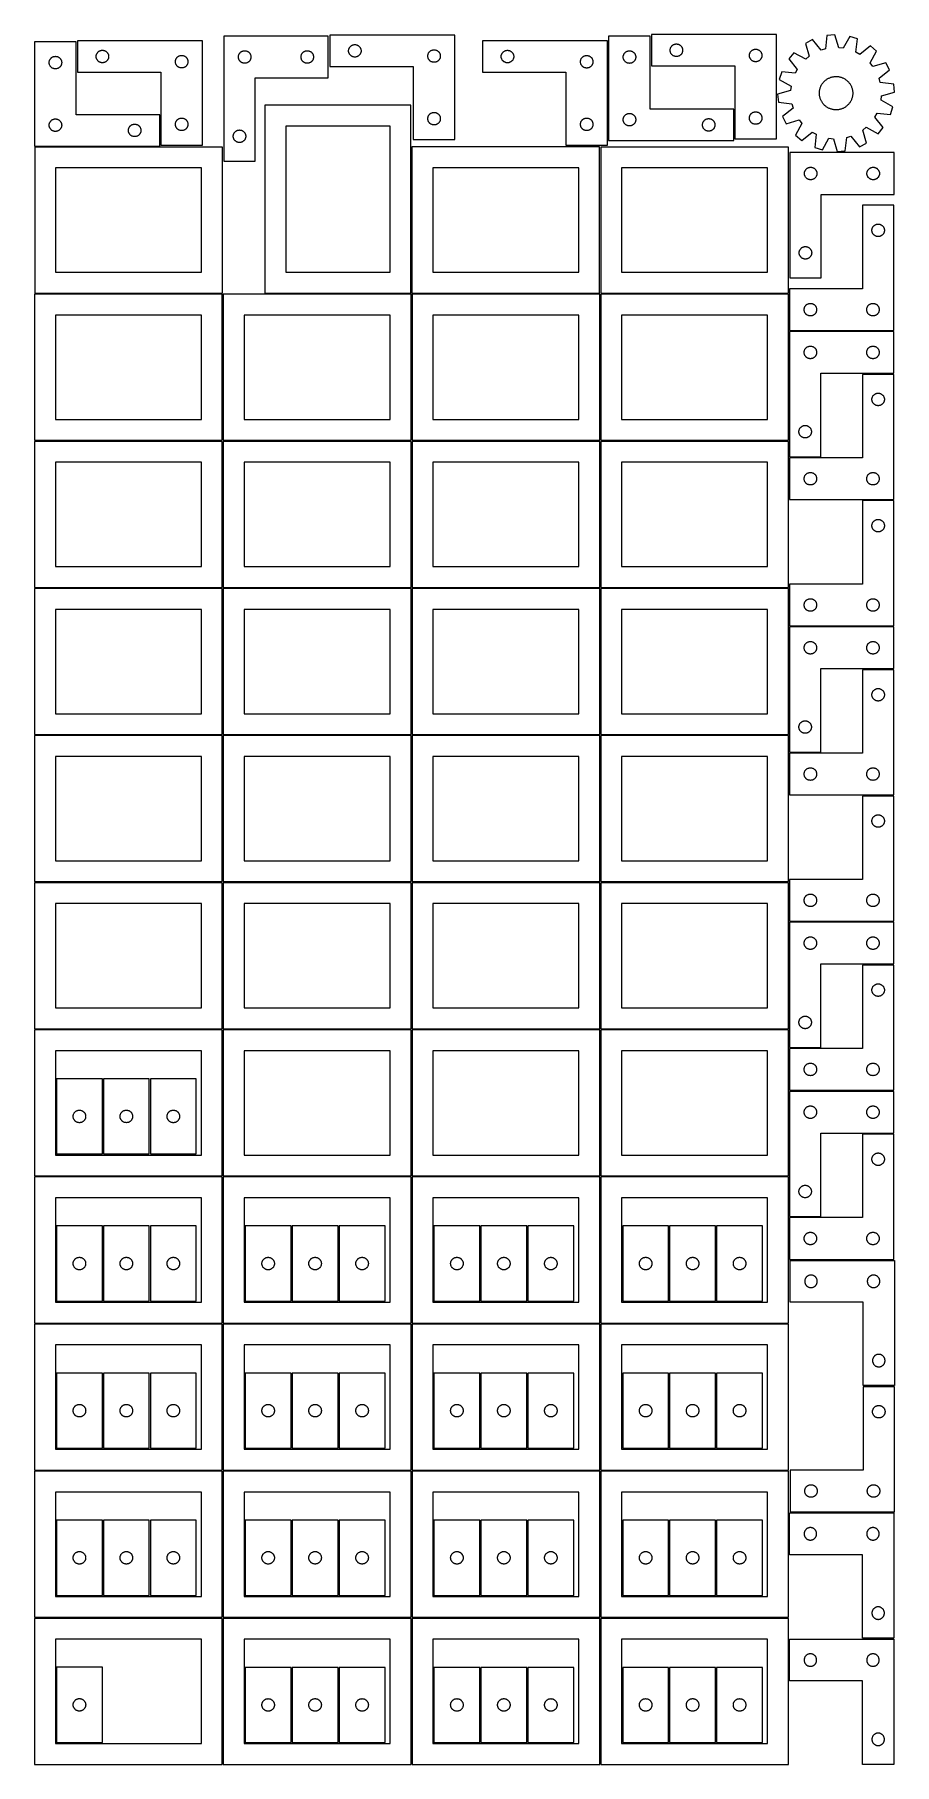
# Model space of a CAD drawing. Header units: millimetres. Extents: x 7 to 1243, y 7 to 2493.
import ezdxf

# ---------------------------------------------------------------- set-up
doc = ezdxf.new("R2010")
doc.units = ezdxf.units.MM
doc.layers.add('CUT', color=7, linetype='CONTINUOUS', true_color=0x000000)

msp = doc.modelspace()

# ---------------------------------------------------------------- linework, layer by layer
at = {"layer": 'CUT'}
for p, q in [((278.810326, 2491.330105), (278.810326, 2311.330105)), ((428.810326, 2491.330105), (278.810326, 2491.330105)), ((428.810326, 2431.330105), (428.810326, 2491.330105)), ((611.237942, 2492.614781), (431.237942, 2492.614781)), ((431.237942, 2492.614781), (431.237942, 2447.614781)), ((611.237942, 2342.614781), (611.237942, 2492.614781)), ((892.326781, 2491.168977), (832.326781, 2491.168977)), ((832.326781, 2491.168977), (832.326781, 2341.168977)), ((892.326781, 2386.168977), (892.326781, 2491.168977)), ((1073.842052, 2493.485386), (893.842052, 2493.485386)), ((893.842052, 2493.485386), (893.842052, 2448.485386)), ((1073.842052, 2343.485386), (1073.842052, 2493.485386)), ((1146.374589, 2492.214091), (1144.21735, 2472.958215)), ((1157.865981, 2493.23065), (1146.374589, 2492.214091)), ((1163.370116, 2474.65252), (1157.865981, 2493.23065)), ((1179.124335, 2490.923272), (1169.762401, 2473.958703)), ((1190.130016, 2487.464885), (1179.124335, 2490.923272)), ((1188.105632, 2468.19459), (1190.130016, 2487.464885)), ((66.520965, 2483.251496), (6.520965, 2483.251496)), ((6.520965, 2483.251496), (6.520965, 2333.251496)), ((34.765152, 2462.078564), (35.346229, 2462.1745)), ((35.346229, 2462.1745), (35.932336, 2462.232227)), ((35.932336, 2462.232227), (36.520965, 2462.251496)), ((36.520965, 2462.251496), (37.109593, 2462.232227)), ((37.109593, 2462.232227), (37.6957, 2462.1745)), ((37.6957, 2462.1745), (38.276778, 2462.078564)), ((66.520965, 2378.251496), (66.520965, 2483.251496)), ((248.122158, 2484.509068), (68.122158, 2484.509068)), ((68.122158, 2484.509068), (68.122158, 2439.509068)), ((95.122158, 2462.009068), (95.141428, 2462.597696)), ((95.141428, 2462.597696), (95.199154, 2463.183804)), ((95.199154, 2463.183804), (95.29509, 2463.764881)), ((95.29509, 2463.764881), (95.428825, 2464.33844)), ((95.428825, 2464.33844), (95.599787, 2464.902023)), ((95.599787, 2464.902023), (95.807242, 2465.453219)), ((95.807242, 2465.453219), (96.050303, 2465.989666)), ((96.050303, 2465.989666), (96.327929, 2466.509068)), ((96.327929, 2466.509068), (96.638931, 2467.0092)), ((96.638931, 2467.0092), (96.981978, 2467.487921)), ((96.981978, 2467.487921), (97.3556, 2467.94318)), ((97.3556, 2467.94318), (97.758197, 2468.373029)), ((97.758197, 2468.373029), (98.188046, 2468.775626)), ((98.188046, 2468.775626), (98.643305, 2469.149248)), ((98.643305, 2469.149248), (99.122026, 2469.492295)), ((99.122026, 2469.492295), (99.622158, 2469.803297)), ((99.622158, 2469.803297), (100.14156, 2470.080923)), ((100.14156, 2470.080923), (100.678007, 2470.323984)), ((100.678007, 2470.323984), (101.229203, 2470.531439)), ((101.229203, 2470.531439), (101.792786, 2470.702401)), ((101.792786, 2470.702401), (102.366345, 2470.836136)), ((102.366345, 2470.836136), (102.947422, 2470.932072)), ((102.947422, 2470.932072), (103.53353, 2470.989798)), ((103.53353, 2470.989798), (104.122158, 2471.009068)), ((104.122158, 2471.009068), (104.710786, 2470.989798)), ((104.710786, 2470.989798), (105.296894, 2470.932072)), ((105.296894, 2470.932072), (105.877971, 2470.836136)), ((105.877971, 2470.836136), (106.451529, 2470.702401)), ((106.451529, 2470.702401), (107.015113, 2470.531439)), ((107.015113, 2470.531439), (107.566309, 2470.323984)), ((107.566309, 2470.323984), (108.102756, 2470.080923)), ((108.102756, 2470.080923), (108.622158, 2469.803297)), ((108.622158, 2469.803297), (109.12229, 2469.492295)), ((109.12229, 2469.492295), (109.601011, 2469.149248)), ((109.601011, 2469.149248), (110.05627, 2468.775626)), ((110.05627, 2468.775626), (110.486119, 2468.373029)), ((110.486119, 2468.373029), (110.888716, 2467.94318)), ((110.888716, 2467.94318), (111.262338, 2467.487921)), ((111.262338, 2467.487921), (111.605384, 2467.0092)), ((111.605384, 2467.0092), (111.916386, 2466.509068)), ((111.916386, 2466.509068), (112.194013, 2465.989666)), ((112.194013, 2465.989666), (112.437074, 2465.453219)), ((112.437074, 2465.453219), (112.644529, 2464.902023)), ((112.644529, 2464.902023), (112.81549, 2464.33844)), ((112.81549, 2464.33844), (112.949225, 2463.764881)), ((112.949225, 2463.764881), (113.045162, 2463.183804)), ((113.045162, 2463.183804), (113.102888, 2462.597696)), ((113.102888, 2462.597696), (113.122158, 2462.009068)), ((213.122026, 2461.992295), (213.622158, 2462.303297)), ((213.622158, 2462.303297), (214.14156, 2462.580923)), ((214.14156, 2462.580923), (214.678007, 2462.823984)), ((214.678007, 2462.823984), (215.229203, 2463.031439)), ((215.229203, 2463.031439), (215.792786, 2463.202401)), ((215.792786, 2463.202401), (216.366345, 2463.336136)), ((216.366345, 2463.336136), (216.947422, 2463.432072)), ((216.947422, 2463.432072), (217.53353, 2463.489798)), ((217.53353, 2463.489798), (218.122158, 2463.509068)), ((218.122158, 2463.509068), (218.710786, 2463.489798)), ((218.710786, 2463.489798), (219.296894, 2463.432072)), ((219.296894, 2463.432072), (219.877971, 2463.336136)), ((219.877971, 2463.336136), (220.451529, 2463.202401)), ((220.451529, 2463.202401), (221.015113, 2463.031439)), ((221.015113, 2463.031439), (221.566309, 2462.823984)), ((221.566309, 2462.823984), (222.102756, 2462.580923)), ((222.102756, 2462.580923), (222.622158, 2462.303297)), ((222.622158, 2462.303297), (223.12229, 2461.992295)), ((248.122158, 2334.509068), (248.122158, 2484.509068)), ((299.829596, 2461.918734), (299.887322, 2462.504841)), ((299.887322, 2462.504841), (299.983259, 2463.085918)), ((299.983259, 2463.085918), (300.116994, 2463.659477)), ((300.116994, 2463.659477), (300.287955, 2464.223061)), ((300.287955, 2464.223061), (300.49541, 2464.774256)), ((300.49541, 2464.774256), (300.738471, 2465.310704)), ((300.738471, 2465.310704), (301.016097, 2465.830105)), ((301.016097, 2465.830105), (301.3271, 2466.330238)), ((301.3271, 2466.330238), (301.670146, 2466.808958)), ((301.670146, 2466.808958), (302.043768, 2467.264218)), ((302.043768, 2467.264218), (302.446365, 2467.694066)), ((302.446365, 2467.694066), (302.876214, 2468.096664)), ((302.876214, 2468.096664), (303.331473, 2468.470285)), ((303.331473, 2468.470285), (303.810194, 2468.813332)), ((303.810194, 2468.813332), (304.310326, 2469.124334)), ((304.310326, 2469.124334), (304.829728, 2469.40196)), ((304.829728, 2469.40196), (305.366175, 2469.645021)), ((305.366175, 2469.645021), (305.917371, 2469.852477)), ((305.917371, 2469.852477), (306.480955, 2470.023438)), ((306.480955, 2470.023438), (307.054513, 2470.157173)), ((307.054513, 2470.157173), (307.63559, 2470.253109)), ((307.63559, 2470.253109), (308.221698, 2470.310836)), ((308.221698, 2470.310836), (308.810326, 2470.330105)), ((308.810326, 2470.330105), (309.398954, 2470.310836)), ((309.398954, 2470.310836), (309.985062, 2470.253109)), ((309.985062, 2470.253109), (310.566139, 2470.157173)), ((310.566139, 2470.157173), (311.139697, 2470.023438)), ((311.139697, 2470.023438), (311.703281, 2469.852477)), ((311.703281, 2469.852477), (312.254477, 2469.645021)), ((312.254477, 2469.645021), (312.790924, 2469.40196)), ((312.790924, 2469.40196), (313.310326, 2469.124334)), ((313.310326, 2469.124334), (313.810458, 2468.813332)), ((313.810458, 2468.813332), (314.289179, 2468.470285)), ((314.289179, 2468.470285), (314.744438, 2468.096664)), ((314.744438, 2468.096664), (315.174287, 2467.694066)), ((315.174287, 2467.694066), (315.576884, 2467.264218)), ((315.576884, 2467.264218), (315.950506, 2466.808958)), ((315.950506, 2466.808958), (316.293553, 2466.330238)), ((316.293553, 2466.330238), (316.604555, 2465.830105)), ((316.604555, 2465.830105), (316.882181, 2465.310704)), ((316.882181, 2465.310704), (317.125242, 2464.774256)), ((317.125242, 2464.774256), (317.332697, 2464.223061)), ((317.332697, 2464.223061), (317.503659, 2463.659477)), ((317.503659, 2463.659477), (317.637394, 2463.085918)), ((317.637394, 2463.085918), (317.73333, 2462.504841)), ((317.73333, 2462.504841), (317.791056, 2461.918734)), ((389.829596, 2461.918734), (389.887322, 2462.504841)), ((389.887322, 2462.504841), (389.983259, 2463.085918)), ((389.983259, 2463.085918), (390.116994, 2463.659477)), ((390.116994, 2463.659477), (390.287955, 2464.223061)), ((390.287955, 2464.223061), (390.49541, 2464.774256)), ((390.49541, 2464.774256), (390.738471, 2465.310704)), ((390.738471, 2465.310704), (391.016097, 2465.830105)), ((391.016097, 2465.830105), (391.3271, 2466.330238)), ((391.3271, 2466.330238), (391.670146, 2466.808958)), ((391.670146, 2466.808958), (392.043768, 2467.264218)), ((392.043768, 2467.264218), (392.446365, 2467.694066)), ((392.446365, 2467.694066), (392.876214, 2468.096664)), ((392.876214, 2468.096664), (393.331473, 2468.470285)), ((393.331473, 2468.470285), (393.810194, 2468.813332)), ((393.810194, 2468.813332), (394.310326, 2469.124334)), ((394.310326, 2469.124334), (394.829728, 2469.40196)), ((394.829728, 2469.40196), (395.366175, 2469.645021)), ((395.366175, 2469.645021), (395.917371, 2469.852477)), ((395.917371, 2469.852477), (396.480955, 2470.023438)), ((396.480955, 2470.023438), (397.054513, 2470.157173)), ((397.054513, 2470.157173), (397.63559, 2470.253109)), ((397.63559, 2470.253109), (398.221698, 2470.310836)), ((398.221698, 2470.310836), (398.810326, 2470.330105)), ((398.810326, 2470.330105), (399.398954, 2470.310836)), ((399.398954, 2470.310836), (399.985062, 2470.253109)), ((399.985062, 2470.253109), (400.566139, 2470.157173)), ((400.566139, 2470.157173), (401.139697, 2470.023438)), ((401.139697, 2470.023438), (401.703281, 2469.852477)), ((401.703281, 2469.852477), (402.254477, 2469.645021)), ((402.254477, 2469.645021), (402.790924, 2469.40196)), ((402.790924, 2469.40196), (403.310326, 2469.124334)), ((403.310326, 2469.124334), (403.810458, 2468.813332)), ((403.810458, 2468.813332), (404.289179, 2468.470285)), ((404.289179, 2468.470285), (404.744438, 2468.096664)), ((404.744438, 2468.096664), (405.174287, 2467.694066)), ((405.174287, 2467.694066), (405.576884, 2467.264218)), ((405.576884, 2467.264218), (405.950506, 2466.808958)), ((405.950506, 2466.808958), (406.293553, 2466.330238)), ((406.293553, 2466.330238), (406.604555, 2465.830105)), ((406.604555, 2465.830105), (406.882181, 2465.310704)), ((406.882181, 2465.310704), (407.125242, 2464.774256)), ((407.125242, 2464.774256), (407.332697, 2464.223061)), ((407.332697, 2464.223061), (407.503659, 2463.659477)), ((407.503659, 2463.659477), (407.637394, 2463.085918)), ((407.637394, 2463.085918), (407.73333, 2462.504841)), ((407.73333, 2462.504841), (407.791056, 2461.918734)), ((458.237942, 2470.114781), (458.257211, 2470.703409)), ((458.257211, 2469.526153), (458.237942, 2470.114781)), ((458.257211, 2470.703409), (458.314938, 2471.289517)), ((458.314938, 2468.940045), (458.257211, 2469.526153)), ((458.314938, 2471.289517), (458.410874, 2471.870594)), ((458.410874, 2468.358968), (458.314938, 2468.940045)), ((458.410874, 2471.870594), (458.544609, 2472.444152)), ((458.544609, 2467.78541), (458.410874, 2468.358968)), ((458.544609, 2472.444152), (458.71557, 2473.007736)), ((458.71557, 2467.221826), (458.544609, 2467.78541)), ((458.71557, 2473.007736), (458.923026, 2473.558932)), ((458.923026, 2466.67063), (458.71557, 2467.221826)), ((458.923026, 2473.558932), (459.166087, 2474.095379)), ((459.166087, 2466.134183), (458.923026, 2466.67063)), ((459.166087, 2474.095379), (459.443713, 2474.614781)), ((459.443713, 2465.614781), (459.166087, 2466.134183)), ((459.443713, 2474.614781), (459.754715, 2475.114913)), ((459.754715, 2465.114649), (459.443713, 2465.614781)), ((459.754715, 2475.114913), (460.097761, 2475.593634)), ((460.097761, 2464.635928), (459.754715, 2465.114649)), ((460.097761, 2475.593634), (460.471383, 2476.048893)), ((460.471383, 2464.180669), (460.097761, 2464.635928)), ((460.471383, 2476.048893), (460.873981, 2476.478742)), ((460.873981, 2463.75082), (460.471383, 2464.180669)), ((460.873981, 2476.478742), (461.303829, 2476.881339)), ((461.303829, 2463.348223), (460.873981, 2463.75082)), ((461.303829, 2476.881339), (461.759089, 2477.254961)), ((461.759089, 2462.974601), (461.303829, 2463.348223)), ((461.759089, 2477.254961), (462.237809, 2477.598008)), ((462.237809, 2462.631554), (461.759089, 2462.974601)), ((462.237809, 2477.598008), (462.737942, 2477.90901)), ((462.737942, 2462.320552), (462.237809, 2462.631554)), ((462.737942, 2477.90901), (463.257343, 2478.186636)), ((463.257343, 2462.042926), (462.737942, 2462.320552)), ((463.257343, 2478.186636), (463.793791, 2478.429697)), ((463.793791, 2478.429697), (464.344986, 2478.637152)), ((464.344986, 2478.637152), (464.90857, 2478.808113)), ((464.90857, 2478.808113), (465.482129, 2478.941849)), ((465.482129, 2478.941849), (466.063206, 2479.037785)), ((466.063206, 2479.037785), (466.649313, 2479.095511)), ((466.649313, 2479.095511), (467.237942, 2479.114781)), ((467.237942, 2479.114781), (467.82657, 2479.095511)), ((467.82657, 2479.095511), (468.412677, 2479.037785)), ((468.412677, 2479.037785), (468.993754, 2478.941849)), ((468.993754, 2478.941849), (469.567313, 2478.808113)), ((469.567313, 2478.808113), (470.130897, 2478.637152)), ((470.130897, 2478.637152), (470.682092, 2478.429697)), ((470.682092, 2478.429697), (471.21854, 2478.186636)), ((471.21854, 2478.186636), (471.737942, 2477.90901)), ((471.737942, 2462.320552), (471.21854, 2462.042926)), ((471.737942, 2477.90901), (472.238074, 2477.598008)), ((472.238074, 2462.631554), (471.737942, 2462.320552)), ((472.238074, 2477.598008), (472.716794, 2477.254961)), ((472.716794, 2462.974601), (472.238074, 2462.631554)), ((472.716794, 2477.254961), (473.172054, 2476.881339)), ((473.172054, 2463.348223), (472.716794, 2462.974601)), ((473.172054, 2476.881339), (473.601903, 2476.478742)), ((473.601903, 2463.75082), (473.172054, 2463.348223)), ((473.601903, 2476.478742), (474.0045, 2476.048893)), ((474.0045, 2464.180669), (473.601903, 2463.75082)), ((474.0045, 2476.048893), (474.378122, 2475.593634)), ((474.378122, 2464.635928), (474.0045, 2464.180669)), ((474.378122, 2475.593634), (474.721168, 2475.114913)), ((474.721168, 2465.114649), (474.378122, 2464.635928)), ((474.721168, 2475.114913), (475.03217, 2474.614781)), ((475.03217, 2465.614781), (474.721168, 2465.114649)), ((475.03217, 2474.614781), (475.309796, 2474.095379)), ((475.309796, 2466.134183), (475.03217, 2465.614781)), ((475.309796, 2474.095379), (475.552857, 2473.558932)), ((475.552857, 2466.67063), (475.309796, 2466.134183)), ((475.552857, 2473.558932), (475.760313, 2473.007736)), ((475.760313, 2467.221826), (475.552857, 2466.67063)), ((475.760313, 2473.007736), (475.931274, 2472.444152)), ((475.931274, 2467.78541), (475.760313, 2467.221826)), ((475.931274, 2472.444152), (476.065009, 2471.870594)), ((476.065009, 2468.358968), (475.931274, 2467.78541)), ((476.065009, 2471.870594), (476.160945, 2471.289517)), ((476.160945, 2468.940045), (476.065009, 2468.358968)), ((476.160945, 2471.289517), (476.218672, 2470.703409)), ((476.218672, 2469.526153), (476.160945, 2468.940045)), ((476.218672, 2470.703409), (476.237942, 2470.114781)), ((476.237942, 2470.114781), (476.218672, 2469.526153)), ((572.237942, 2462.614781), (572.257211, 2463.203409)), ((572.257211, 2462.026153), (572.237942, 2462.614781)), ((572.257211, 2463.203409), (572.314938, 2463.789517)), ((572.314938, 2463.789517), (572.410874, 2464.370594)), ((572.410874, 2464.370594), (572.544609, 2464.944152)), ((572.544609, 2464.944152), (572.71557, 2465.507736)), ((572.71557, 2465.507736), (572.923026, 2466.058932)), ((572.923026, 2466.058932), (573.166087, 2466.595379)), ((573.166087, 2466.595379), (573.443713, 2467.114781)), ((573.443713, 2467.114781), (573.754715, 2467.614913)), ((573.754715, 2467.614913), (574.097761, 2468.093634)), ((574.097761, 2468.093634), (574.471383, 2468.548893)), ((574.471383, 2468.548893), (574.873981, 2468.978742)), ((574.873981, 2468.978742), (575.303829, 2469.381339)), ((575.303829, 2469.381339), (575.759089, 2469.754961)), ((575.759089, 2469.754961), (576.237809, 2470.098008)), ((576.237809, 2470.098008), (576.737942, 2470.40901)), ((576.737942, 2470.40901), (577.257343, 2470.686636)), ((577.257343, 2470.686636), (577.793791, 2470.929697)), ((577.793791, 2470.929697), (578.344986, 2471.137152)), ((578.344986, 2471.137152), (578.90857, 2471.308113)), ((578.90857, 2471.308113), (579.482129, 2471.441849)), ((579.482129, 2471.441849), (580.063206, 2471.537785)), ((580.063206, 2471.537785), (580.649313, 2471.595511)), ((580.649313, 2471.595511), (581.237942, 2471.614781)), ((581.237942, 2471.614781), (581.82657, 2471.595511)), ((581.82657, 2471.595511), (582.412677, 2471.537785)), ((582.412677, 2471.537785), (582.993754, 2471.441849)), ((582.993754, 2471.441849), (583.567313, 2471.308113)), ((583.567313, 2471.308113), (584.130897, 2471.137152)), ((584.130897, 2471.137152), (584.682092, 2470.929697)), ((584.682092, 2470.929697), (585.21854, 2470.686636)), ((585.21854, 2470.686636), (585.737942, 2470.40901)), ((585.737942, 2470.40901), (586.238074, 2470.098008)), ((586.238074, 2470.098008), (586.716794, 2469.754961)), ((586.716794, 2469.754961), (587.172054, 2469.381339)), ((587.172054, 2469.381339), (587.601903, 2468.978742)), ((587.601903, 2468.978742), (588.0045, 2468.548893)), ((588.0045, 2468.548893), (588.378122, 2468.093634)), ((588.378122, 2468.093634), (588.721168, 2467.614913)), ((588.721168, 2467.614913), (589.03217, 2467.114781)), ((589.03217, 2467.114781), (589.309796, 2466.595379)), ((589.309796, 2466.595379), (589.552857, 2466.058932)), ((589.552857, 2466.058932), (589.760313, 2465.507736)), ((589.760313, 2465.507736), (589.931274, 2464.944152)), ((589.931274, 2464.944152), (590.065009, 2464.370594)), ((590.065009, 2464.370594), (590.160945, 2463.789517)), ((590.160945, 2463.789517), (590.218672, 2463.203409)), ((590.218672, 2463.203409), (590.237942, 2462.614781)), ((590.237942, 2462.614781), (590.218672, 2462.026153)), ((830.814083, 2484.429478), (650.814083, 2484.429478)), ((650.814083, 2484.429478), (650.814083, 2439.429478)), ((677.814083, 2461.929478), (677.833353, 2462.518106)), ((677.833353, 2462.518106), (677.891079, 2463.104214)), ((677.891079, 2463.104214), (677.987015, 2463.685291)), ((677.987015, 2463.685291), (678.12075, 2464.25885)), ((678.12075, 2464.25885), (678.291712, 2464.822433)), ((678.291712, 2464.822433), (678.499167, 2465.373629)), ((678.499167, 2465.373629), (678.742228, 2465.910076)), ((678.742228, 2465.910076), (679.019854, 2466.429478)), ((679.019854, 2466.429478), (679.330856, 2466.92961)), ((679.330856, 2466.92961), (679.673903, 2467.408331)), ((679.673903, 2467.408331), (680.047525, 2467.863591)), ((680.047525, 2467.863591), (680.450122, 2468.293439)), ((680.450122, 2468.293439), (680.879971, 2468.696037)), ((680.879971, 2468.696037), (681.33523, 2469.069658)), ((681.33523, 2469.069658), (681.813951, 2469.412705)), ((681.813951, 2469.412705), (682.314083, 2469.723707)), ((682.314083, 2469.723707), (682.833485, 2470.001333)), ((682.833485, 2470.001333), (683.369932, 2470.244394)), ((683.369932, 2470.244394), (683.921128, 2470.451849)), ((683.921128, 2470.451849), (684.484711, 2470.622811)), ((684.484711, 2470.622811), (685.05827, 2470.756546)), ((685.05827, 2470.756546), (685.639347, 2470.852482)), ((685.639347, 2470.852482), (686.225455, 2470.910209)), ((686.225455, 2470.910209), (686.814083, 2470.929478)), ((686.814083, 2470.929478), (687.402711, 2470.910209)), ((687.402711, 2470.910209), (687.988819, 2470.852482)), ((687.988819, 2470.852482), (688.569896, 2470.756546)), ((688.569896, 2470.756546), (689.143454, 2470.622811)), ((689.143454, 2470.622811), (689.707038, 2470.451849)), ((689.707038, 2470.451849), (690.258234, 2470.244394)), ((690.258234, 2470.244394), (690.794681, 2470.001333)), ((690.794681, 2470.001333), (691.314083, 2469.723707)), ((691.314083, 2469.723707), (691.814215, 2469.412705)), ((691.814215, 2469.412705), (692.292936, 2469.069658)), ((692.292936, 2469.069658), (692.748195, 2468.696037)), ((692.748195, 2468.696037), (693.178044, 2468.293439)), ((693.178044, 2468.293439), (693.580641, 2467.863591)), ((693.580641, 2467.863591), (693.954263, 2467.408331)), ((693.954263, 2467.408331), (694.297309, 2466.92961)), ((694.297309, 2466.92961), (694.608312, 2466.429478)), ((694.608312, 2466.429478), (694.885938, 2465.910076)), ((694.885938, 2465.910076), (695.128999, 2465.373629)), ((695.128999, 2465.373629), (695.336454, 2464.822433)), ((695.336454, 2464.822433), (695.507415, 2464.25885)), ((695.507415, 2464.25885), (695.64115, 2463.685291)), ((695.64115, 2463.685291), (695.737087, 2463.104214)), ((695.737087, 2463.104214), (695.794813, 2462.518106)), ((695.794813, 2462.518106), (695.814083, 2461.929478)), ((795.813951, 2461.912705), (796.314083, 2462.223707)), ((796.314083, 2462.223707), (796.833485, 2462.501333)), ((796.833485, 2462.501333), (797.369932, 2462.744394)), ((797.369932, 2462.744394), (797.921128, 2462.951849)), ((797.921128, 2462.951849), (798.484711, 2463.122811)), ((798.484711, 2463.122811), (799.05827, 2463.256546)), ((799.05827, 2463.256546), (799.639347, 2463.352482)), ((799.639347, 2463.352482), (800.225455, 2463.410209)), ((800.225455, 2463.410209), (800.814083, 2463.429478)), ((800.814083, 2463.429478), (801.402711, 2463.410209)), ((801.402711, 2463.410209), (801.988819, 2463.352482)), ((801.988819, 2463.352482), (802.569896, 2463.256546)), ((802.569896, 2463.256546), (803.143454, 2463.122811)), ((803.143454, 2463.122811), (803.707038, 2462.951849)), ((803.707038, 2462.951849), (804.258234, 2462.744394)), ((804.258234, 2462.744394), (804.794681, 2462.501333)), ((804.794681, 2462.501333), (805.314083, 2462.223707)), ((805.314083, 2462.223707), (805.814215, 2461.912705)), ((830.814083, 2334.429478), (830.814083, 2484.429478)), ((853.346051, 2461.757605), (853.403778, 2462.343712)), ((853.403778, 2462.343712), (853.499714, 2462.92479)), ((853.499714, 2462.92479), (853.633449, 2463.498348)), ((853.633449, 2463.498348), (853.80441, 2464.061932)), ((853.80441, 2464.061932), (854.011865, 2464.613128)), ((854.011865, 2464.613128), (854.254927, 2465.149575)), ((854.254927, 2465.149575), (854.532553, 2465.668977)), ((854.532553, 2465.668977), (854.843555, 2466.169109)), ((854.843555, 2466.169109), (855.186601, 2466.64783)), ((855.186601, 2466.64783), (855.560223, 2467.103089)), ((855.560223, 2467.103089), (855.96282, 2467.532938)), ((855.96282, 2467.532938), (856.392669, 2467.935535)), ((856.392669, 2467.935535), (856.847928, 2468.309157)), ((856.847928, 2468.309157), (857.326649, 2468.652203)), ((857.326649, 2468.652203), (857.826781, 2468.963205)), ((857.826781, 2468.963205), (858.346183, 2469.240831)), ((858.346183, 2469.240831), (858.88263, 2469.483892)), ((858.88263, 2469.483892), (859.433826, 2469.691348)), ((859.433826, 2469.691348), (859.99741, 2469.862309)), ((859.99741, 2469.862309), (860.570968, 2469.996044)), ((860.570968, 2469.996044), (861.152046, 2470.09198)), ((861.152046, 2470.09198), (861.738153, 2470.149707)), ((861.738153, 2470.149707), (862.326781, 2470.168977)), ((862.326781, 2470.168977), (862.915409, 2470.149707)), ((862.915409, 2470.149707), (863.501517, 2470.09198)), ((863.501517, 2470.09198), (864.082594, 2469.996044)), ((864.082594, 2469.996044), (864.656153, 2469.862309)), ((864.656153, 2469.862309), (865.219736, 2469.691348)), ((865.219736, 2469.691348), (865.770932, 2469.483892)), ((865.770932, 2469.483892), (866.307379, 2469.240831)), ((866.307379, 2469.240831), (866.826781, 2468.963205)), ((866.826781, 2468.963205), (867.326913, 2468.652203)), ((867.326913, 2468.652203), (867.805634, 2468.309157)), ((867.805634, 2468.309157), (868.260894, 2467.935535)), ((868.260894, 2467.935535), (868.690742, 2467.532938)), ((868.690742, 2467.532938), (869.09334, 2467.103089)), ((869.09334, 2467.103089), (869.466961, 2466.64783)), ((869.466961, 2466.64783), (869.810008, 2466.169109)), ((869.810008, 2466.169109), (870.12101, 2465.668977)), ((870.12101, 2465.668977), (870.398636, 2465.149575)), ((870.398636, 2465.149575), (870.641697, 2464.613128)), ((870.641697, 2464.613128), (870.849152, 2464.061932)), ((870.849152, 2464.061932), (871.020114, 2463.498348)), ((871.020114, 2463.498348), (871.153849, 2462.92479)), ((871.153849, 2462.92479), (871.249785, 2462.343712)), ((871.249785, 2462.343712), (871.307512, 2461.757605)), ((920.842052, 2470.985386), (920.861322, 2471.574015)), ((920.861322, 2470.396758), (920.842052, 2470.985386)), ((920.861322, 2471.574015), (920.919049, 2472.160122)), ((920.919049, 2469.810651), (920.861322, 2470.396758)), ((920.919049, 2472.160122), (921.014985, 2472.741199)), ((921.014985, 2469.229574), (920.919049, 2469.810651)), ((921.014985, 2472.741199), (921.14872, 2473.314758)), ((921.14872, 2468.656015), (921.014985, 2469.229574)), ((921.14872, 2473.314758), (921.319681, 2473.878342)), ((921.319681, 2468.092431), (921.14872, 2468.656015)), ((921.319681, 2473.878342), (921.527136, 2474.429537)), ((921.527136, 2467.541236), (921.319681, 2468.092431)), ((921.527136, 2474.429537), (921.770198, 2474.965985)), ((921.770198, 2467.004788), (921.527136, 2467.541236)), ((921.770198, 2474.965985), (922.047824, 2475.485386)), ((922.047824, 2466.485386), (921.770198, 2467.004788)), ((922.047824, 2475.485386), (922.358826, 2475.985519)), ((922.358826, 2465.985254), (922.047824, 2466.485386)), ((922.358826, 2475.985519), (922.701872, 2476.464239)), ((922.701872, 2465.506534), (922.358826, 2465.985254)), ((922.701872, 2476.464239), (923.075494, 2476.919499)), ((923.075494, 2465.051274), (922.701872, 2465.506534)), ((923.075494, 2476.919499), (923.478091, 2477.349347)), ((923.478091, 2464.621425), (923.075494, 2465.051274)), ((923.478091, 2477.349347), (923.90794, 2477.751945)), ((923.90794, 2464.218828), (923.478091, 2464.621425)), ((923.90794, 2477.751945), (924.363199, 2478.125567)), ((924.363199, 2463.845206), (923.90794, 2464.218828)), ((924.363199, 2478.125567), (924.84192, 2478.468613)), ((924.84192, 2463.50216), (924.363199, 2463.845206)), ((924.84192, 2478.468613), (925.342052, 2478.779615)), ((925.342052, 2463.191158), (924.84192, 2463.50216)), ((925.342052, 2478.779615), (925.861454, 2479.057241)), ((925.861454, 2462.913532), (925.342052, 2463.191158)), ((925.861454, 2479.057241), (926.397901, 2479.300302)), ((926.397901, 2462.670471), (925.861454, 2462.913532)), ((926.397901, 2479.300302), (926.949097, 2479.507758)), ((926.949097, 2462.463015), (926.397901, 2462.670471)), ((926.949097, 2479.507758), (927.512681, 2479.678719)), ((927.512681, 2462.292054), (926.949097, 2462.463015)), ((927.512681, 2479.678719), (928.086239, 2479.812454)), ((928.086239, 2462.158319), (927.512681, 2462.292054)), ((928.086239, 2479.812454), (928.667317, 2479.90839)), ((928.667317, 2462.062383), (928.086239, 2462.158319)), ((928.667317, 2479.90839), (929.253424, 2479.966117)), ((929.253424, 2479.966117), (929.842052, 2479.985386)), ((929.842052, 2479.985386), (930.43068, 2479.966117)), ((930.43068, 2479.966117), (931.016788, 2479.90839)), ((931.016788, 2479.90839), (931.597865, 2479.812454)), ((931.597865, 2462.158319), (931.016788, 2462.062383)), ((931.597865, 2479.812454), (932.171424, 2479.678719)), ((932.171424, 2462.292054), (931.597865, 2462.158319)), ((932.171424, 2479.678719), (932.735007, 2479.507758)), ((932.735007, 2462.463015), (932.171424, 2462.292054)), ((932.735007, 2479.507758), (933.286203, 2479.300302)), ((933.286203, 2462.670471), (932.735007, 2462.463015)), ((933.286203, 2479.300302), (933.82265, 2479.057241)), ((933.82265, 2462.913532), (933.286203, 2462.670471)), ((933.82265, 2479.057241), (934.342052, 2478.779615)), ((934.342052, 2463.191158), (933.82265, 2462.913532)), ((934.342052, 2478.779615), (934.842184, 2478.468613)), ((934.842184, 2463.50216), (934.342052, 2463.191158)), ((934.842184, 2478.468613), (935.320905, 2478.125567)), ((935.320905, 2463.845206), (934.842184, 2463.50216)), ((935.320905, 2478.125567), (935.776165, 2477.751945)), ((935.776165, 2464.218828), (935.320905, 2463.845206)), ((935.776165, 2477.751945), (936.206013, 2477.349347)), ((936.206013, 2464.621425), (935.776165, 2464.218828)), ((936.206013, 2477.349347), (936.608611, 2476.919499)), ((936.608611, 2465.051274), (936.206013, 2464.621425)), ((936.608611, 2476.919499), (936.982232, 2476.464239)), ((936.982232, 2465.506534), (936.608611, 2465.051274)), ((936.982232, 2476.464239), (937.325279, 2475.985519)), ((937.325279, 2465.985254), (936.982232, 2465.506534)), ((937.325279, 2475.985519), (937.636281, 2475.485386)), ((937.636281, 2466.485386), (937.325279, 2465.985254)), ((937.636281, 2475.485386), (937.913907, 2474.965985)), ((937.913907, 2467.004788), (937.636281, 2466.485386)), ((937.913907, 2474.965985), (938.156968, 2474.429537)), ((938.156968, 2467.541236), (937.913907, 2467.004788)), ((938.156968, 2474.429537), (938.364423, 2473.878342)), ((938.364423, 2468.092431), (938.156968, 2467.541236)), ((938.364423, 2473.878342), (938.535385, 2473.314758)), ((938.535385, 2468.656015), (938.364423, 2468.092431)), ((938.535385, 2473.314758), (938.66912, 2472.741199)), ((938.66912, 2469.229574), (938.535385, 2468.656015)), ((938.66912, 2472.741199), (938.765056, 2472.160122)), ((938.765056, 2469.810651), (938.66912, 2469.229574)), ((938.765056, 2472.160122), (938.822783, 2471.574015)), ((938.822783, 2470.396758), (938.765056, 2469.810651)), ((938.822783, 2471.574015), (938.842052, 2470.985386)), ((938.842052, 2470.985386), (938.822783, 2470.396758)), ((1034.842052, 2463.485386), (1034.861322, 2464.074015)), ((1034.861322, 2462.896758), (1034.842052, 2463.485386)), ((1034.861322, 2464.074015), (1034.919049, 2464.660122)), ((1034.919049, 2462.310651), (1034.861322, 2462.896758)), ((1034.919049, 2464.660122), (1035.014985, 2465.241199)), ((1035.014985, 2461.729574), (1034.919049, 2462.310651)), ((1035.014985, 2465.241199), (1035.14872, 2465.814758)), ((1035.14872, 2465.814758), (1035.319681, 2466.378342)), ((1035.319681, 2466.378342), (1035.527136, 2466.929537)), ((1035.527136, 2466.929537), (1035.770198, 2467.465985)), ((1035.770198, 2467.465985), (1036.047824, 2467.985386)), ((1036.047824, 2467.985386), (1036.358826, 2468.485519)), ((1036.358826, 2468.485519), (1036.701872, 2468.964239)), ((1036.701872, 2468.964239), (1037.075494, 2469.419499)), ((1037.075494, 2469.419499), (1037.478091, 2469.849347)), ((1037.478091, 2469.849347), (1037.90794, 2470.251945)), ((1037.90794, 2470.251945), (1038.363199, 2470.625567)), ((1038.363199, 2470.625567), (1038.84192, 2470.968613)), ((1038.84192, 2470.968613), (1039.342052, 2471.279615)), ((1039.342052, 2471.279615), (1039.861454, 2471.557241)), ((1039.861454, 2471.557241), (1040.397901, 2471.800302)), ((1040.397901, 2471.800302), (1040.949097, 2472.007758)), ((1040.949097, 2472.007758), (1041.512681, 2472.178719)), ((1041.512681, 2472.178719), (1042.086239, 2472.312454)), ((1042.086239, 2472.312454), (1042.667317, 2472.40839)), ((1042.667317, 2472.40839), (1043.253424, 2472.466117)), ((1043.253424, 2472.466117), (1043.842052, 2472.485386)), ((1043.842052, 2472.485386), (1044.43068, 2472.466117)), ((1044.43068, 2472.466117), (1045.016788, 2472.40839)), ((1045.016788, 2472.40839), (1045.597865, 2472.312454)), ((1045.597865, 2472.312454), (1046.171424, 2472.178719)), ((1046.171424, 2472.178719), (1046.735007, 2472.007758)), ((1046.735007, 2472.007758), (1047.286203, 2471.800302)), ((1047.286203, 2471.800302), (1047.82265, 2471.557241)), ((1047.82265, 2471.557241), (1048.342052, 2471.279615)), ((1048.342052, 2471.279615), (1048.842184, 2470.968613)), ((1048.842184, 2470.968613), (1049.320905, 2470.625567)), ((1049.320905, 2470.625567), (1049.776165, 2470.251945)), ((1049.776165, 2470.251945), (1050.206013, 2469.849347)), ((1050.206013, 2469.849347), (1050.608611, 2469.419499)), ((1050.608611, 2469.419499), (1050.982232, 2468.964239)), ((1050.982232, 2468.964239), (1051.325279, 2468.485519)), ((1051.325279, 2468.485519), (1051.636281, 2467.985386)), ((1051.636281, 2467.985386), (1051.913907, 2467.465985)), ((1051.913907, 2467.465985), (1052.156968, 2466.929537)), ((1052.156968, 2466.929537), (1052.364423, 2466.378342)), ((1052.364423, 2466.378342), (1052.535385, 2465.814758)), ((1052.535385, 2465.814758), (1052.66912, 2465.241199)), ((1052.66912, 2465.241199), (1052.765056, 2464.660122)), ((1052.765056, 2462.310651), (1052.66912, 2461.729574)), ((1052.765056, 2464.660122), (1052.822783, 2464.074015)), ((1052.822783, 2462.896758), (1052.765056, 2462.310651)), ((1052.822783, 2464.074015), (1052.842052, 2463.485386)), ((1052.842052, 2463.485386), (1052.822783, 2462.896758)), ((1098.960306, 2467.473503), (1091.553481, 2458.629046)), ((1115.98904, 2458.228793), (1098.960306, 2467.473503)), ((1125.851436, 2486.21061), (1115.623795, 2480.873867)), ((1115.623795, 2480.873867), (1120.99967, 2462.258218)), ((1120.99967, 2462.258218), (1115.98904, 2458.228793)), ((1138.046137, 2471.152998), (1125.851436, 2486.21061)), ((1144.21735, 2472.958215), (1138.046137, 2471.152998)), ((1169.762401, 2473.958703), (1163.370116, 2474.65252)), ((1193.745821, 2465.107365), (1188.105632, 2468.19459)), ((1208.887179, 2477.197926), (1193.745821, 2465.107365)), ((1208.486926, 2452.762368), (1217.731636, 2469.791101)), ((1217.731636, 2469.791101), (1208.887179, 2477.197926)), ((27.520965, 2453.251496), (27.540234, 2453.840124)), ((27.540234, 2452.662868), (27.520965, 2453.251496)), ((27.540234, 2453.840124), (27.597961, 2454.426232)), ((27.597961, 2452.07676), (27.540234, 2452.662868)), ((27.597961, 2454.426232), (27.693897, 2455.007309)), ((27.693897, 2451.495683), (27.597961, 2452.07676)), ((27.693897, 2455.007309), (27.827632, 2455.580868)), ((27.827632, 2450.922125), (27.693897, 2451.495683)), ((27.827632, 2455.580868), (27.998593, 2456.144451)), ((27.998593, 2450.358541), (27.827632, 2450.922125)), ((27.998593, 2456.144451), (28.206049, 2456.695647)), ((28.206049, 2449.807345), (27.998593, 2450.358541)), ((28.206049, 2456.695647), (28.44911, 2457.232094)), ((28.44911, 2449.270898), (28.206049, 2449.807345)), ((28.44911, 2457.232094), (28.726736, 2457.751496)), ((28.726736, 2448.751496), (28.44911, 2449.270898)), ((28.726736, 2457.751496), (29.037738, 2458.251628)), ((29.037738, 2448.251364), (28.726736, 2448.751496)), ((29.037738, 2458.251628), (29.380785, 2458.730349)), ((29.380785, 2447.772643), (29.037738, 2448.251364)), ((29.380785, 2458.730349), (29.754406, 2459.185609)), ((29.754406, 2447.317384), (29.380785, 2447.772643)), ((29.754406, 2459.185609), (30.157004, 2459.615457)), ((30.157004, 2446.887535), (29.754406, 2447.317384)), ((30.157004, 2459.615457), (30.586852, 2460.018054)), ((30.586852, 2446.484938), (30.157004, 2446.887535)), ((30.586852, 2460.018054), (31.042112, 2460.391676)), ((31.042112, 2446.111316), (30.586852, 2446.484938)), ((31.042112, 2460.391676), (31.520833, 2460.734723)), ((31.520833, 2445.76827), (31.042112, 2446.111316)), ((31.520833, 2460.734723), (32.020965, 2461.045725)), ((32.020965, 2445.457268), (31.520833, 2445.76827)), ((32.020965, 2461.045725), (32.540366, 2461.323351)), ((32.540366, 2445.179642), (32.020965, 2445.457268)), ((32.540366, 2461.323351), (33.076814, 2461.566412)), ((33.076814, 2444.93658), (32.540366, 2445.179642)), ((33.076814, 2461.566412), (33.628009, 2461.773867)), ((33.628009, 2444.729125), (33.076814, 2444.93658)), ((33.628009, 2461.773867), (34.191593, 2461.944829)), ((34.191593, 2444.558164), (33.628009, 2444.729125)), ((34.191593, 2461.944829), (34.765152, 2462.078564)), ((34.765152, 2444.424429), (34.191593, 2444.558164)), ((35.346229, 2444.328492), (34.765152, 2444.424429)), ((35.932336, 2444.270766), (35.346229, 2444.328492)), ((36.520965, 2444.251496), (35.932336, 2444.270766)), ((37.109593, 2444.270766), (36.520965, 2444.251496)), ((37.6957, 2444.328492), (37.109593, 2444.270766)), ((38.276778, 2444.424429), (37.6957, 2444.328492)), ((38.276778, 2462.078564), (38.850336, 2461.944829)), ((38.850336, 2444.558164), (38.276778, 2444.424429)), ((38.850336, 2461.944829), (39.41392, 2461.773867)), ((39.41392, 2444.729125), (38.850336, 2444.558164)), ((39.41392, 2461.773867), (39.965116, 2461.566412)), ((39.965116, 2444.93658), (39.41392, 2444.729125)), ((39.965116, 2461.566412), (40.501563, 2461.323351)), ((40.501563, 2445.179642), (39.965116, 2444.93658)), ((40.501563, 2461.323351), (41.020965, 2461.045725)), ((41.020965, 2445.457268), (40.501563, 2445.179642)), ((41.020965, 2461.045725), (41.521097, 2460.734723)), ((41.521097, 2445.76827), (41.020965, 2445.457268)), ((41.521097, 2460.734723), (41.999817, 2460.391676)), ((41.999817, 2446.111316), (41.521097, 2445.76827)), ((41.999817, 2460.391676), (42.455077, 2460.018054)), ((42.455077, 2446.484938), (41.999817, 2446.111316)), ((42.455077, 2460.018054), (42.884926, 2459.615457)), ((42.884926, 2446.887535), (42.455077, 2446.484938)), ((42.884926, 2459.615457), (43.287523, 2459.185609)), ((43.287523, 2447.317384), (42.884926, 2446.887535)), ((43.287523, 2459.185609), (43.661145, 2458.730349)), ((43.661145, 2447.772643), (43.287523, 2447.317384)), ((43.661145, 2458.730349), (44.004191, 2458.251628)), ((44.004191, 2448.251364), (43.661145, 2447.772643)), ((44.004191, 2458.251628), (44.315193, 2457.751496)), ((44.315193, 2448.751496), (44.004191, 2448.251364)), ((44.315193, 2457.751496), (44.592819, 2457.232094)), ((44.592819, 2449.270898), (44.315193, 2448.751496)), ((44.592819, 2457.232094), (44.83588, 2456.695647)), ((44.83588, 2449.807345), (44.592819, 2449.270898)), ((44.83588, 2456.695647), (45.043336, 2456.144451)), ((45.043336, 2450.358541), (44.83588, 2449.807345)), ((45.043336, 2456.144451), (45.214297, 2455.580868)), ((45.214297, 2450.922125), (45.043336, 2450.358541)), ((45.214297, 2455.580868), (45.348032, 2455.007309)), ((45.348032, 2451.495683), (45.214297, 2450.922125)), ((45.348032, 2455.007309), (45.443968, 2454.426232)), ((45.443968, 2452.07676), (45.348032, 2451.495683)), ((45.443968, 2454.426232), (45.501695, 2453.840124)), ((45.501695, 2452.662868), (45.443968, 2452.07676)), ((45.501695, 2453.840124), (45.520965, 2453.251496)), ((45.520965, 2453.251496), (45.501695, 2452.662868)), ((68.122158, 2439.509068), (188.122158, 2439.509068)), ((95.141428, 2461.42044), (95.122158, 2462.009068)), ((95.199154, 2460.834332), (95.141428, 2461.42044)), ((95.29509, 2460.253255), (95.199154, 2460.834332)), ((95.428825, 2459.679697), (95.29509, 2460.253255)), ((95.599787, 2459.116113), (95.428825, 2459.679697)), ((95.807242, 2458.564917), (95.599787, 2459.116113)), ((96.050303, 2458.02847), (95.807242, 2458.564917)), ((96.327929, 2457.509068), (96.050303, 2458.02847)), ((96.638931, 2457.008936), (96.327929, 2457.509068)), ((96.981978, 2456.530215), (96.638931, 2457.008936)), ((97.3556, 2456.074956), (96.981978, 2456.530215)), ((97.758197, 2455.645107), (97.3556, 2456.074956)), ((98.188046, 2455.24251), (97.758197, 2455.645107)), ((98.643305, 2454.868888), (98.188046, 2455.24251)), ((99.122026, 2454.525842), (98.643305, 2454.868888)), ((99.622158, 2454.214839), (99.122026, 2454.525842)), ((100.14156, 2453.937213), (99.622158, 2454.214839)), ((100.678007, 2453.694152), (100.14156, 2453.937213)), ((101.229203, 2453.486697), (100.678007, 2453.694152)), ((101.792786, 2453.315736), (101.229203, 2453.486697)), ((102.366345, 2453.182001), (101.792786, 2453.315736)), ((102.947422, 2453.086064), (102.366345, 2453.182001)), ((103.53353, 2453.028338), (102.947422, 2453.086064)), ((104.122158, 2453.009068), (103.53353, 2453.028338)), ((104.710786, 2453.028338), (104.122158, 2453.009068)), ((105.296894, 2453.086064), (104.710786, 2453.028338)), ((105.877971, 2453.182001), (105.296894, 2453.086064)), ((106.451529, 2453.315736), (105.877971, 2453.182001)), ((107.015113, 2453.486697), (106.451529, 2453.315736)), ((107.566309, 2453.694152), (107.015113, 2453.486697)), ((108.102756, 2453.937213), (107.566309, 2453.694152)), ((108.622158, 2454.214839), (108.102756, 2453.937213)), ((109.12229, 2454.525842), (108.622158, 2454.214839)), ((109.601011, 2454.868888), (109.12229, 2454.525842)), ((110.05627, 2455.24251), (109.601011, 2454.868888)), ((110.486119, 2455.645107), (110.05627, 2455.24251)), ((110.888716, 2456.074956), (110.486119, 2455.645107)), ((111.262338, 2456.530215), (110.888716, 2456.074956)), ((111.605384, 2457.008936), (111.262338, 2456.530215)), ((111.916386, 2457.509068), (111.605384, 2457.008936)), ((112.194013, 2458.02847), (111.916386, 2457.509068)), ((112.437074, 2458.564917), (112.194013, 2458.02847)), ((112.644529, 2459.116113), (112.437074, 2458.564917)), ((112.81549, 2459.679697), (112.644529, 2459.116113)), ((112.949225, 2460.253255), (112.81549, 2459.679697)), ((113.045162, 2460.834332), (112.949225, 2460.253255)), ((113.102888, 2461.42044), (113.045162, 2460.834332)), ((113.122158, 2462.009068), (113.102888, 2461.42044)), ((188.122158, 2439.509068), (188.122158, 2334.509068)), ((209.122158, 2454.509068), (209.141428, 2455.097696)), ((209.141428, 2453.92044), (209.122158, 2454.509068)), ((209.141428, 2455.097696), (209.199154, 2455.683804)), ((209.199154, 2453.334332), (209.141428, 2453.92044)), ((209.199154, 2455.683804), (209.29509, 2456.264881)), ((209.29509, 2452.753255), (209.199154, 2453.334332)), ((209.29509, 2456.264881), (209.428825, 2456.83844)), ((209.428825, 2452.179697), (209.29509, 2452.753255)), ((209.428825, 2456.83844), (209.599787, 2457.402023)), ((209.599787, 2451.616113), (209.428825, 2452.179697)), ((209.599787, 2457.402023), (209.807242, 2457.953219)), ((209.807242, 2451.064917), (209.599787, 2451.616113)), ((209.807242, 2457.953219), (210.050303, 2458.489666)), ((210.050303, 2450.52847), (209.807242, 2451.064917)), ((210.050303, 2458.489666), (210.327929, 2459.009068)), ((210.327929, 2450.009068), (210.050303, 2450.52847)), ((210.327929, 2459.009068), (210.638931, 2459.5092)), ((210.638931, 2449.508936), (210.327929, 2450.009068)), ((210.638931, 2459.5092), (210.981978, 2459.987921)), ((210.981978, 2449.030215), (210.638931, 2449.508936)), ((210.981978, 2459.987921), (211.3556, 2460.44318)), ((211.3556, 2448.574956), (210.981978, 2449.030215)), ((211.3556, 2460.44318), (211.758197, 2460.873029)), ((211.758197, 2448.145107), (211.3556, 2448.574956)), ((211.758197, 2460.873029), (212.188046, 2461.275626)), ((212.188046, 2447.74251), (211.758197, 2448.145107)), ((212.188046, 2461.275626), (212.643305, 2461.649248)), ((212.643305, 2447.368888), (212.188046, 2447.74251)), ((212.643305, 2461.649248), (213.122026, 2461.992295)), ((213.122026, 2447.025842), (212.643305, 2447.368888)), ((213.622158, 2446.714839), (213.122026, 2447.025842)), ((214.14156, 2446.437213), (213.622158, 2446.714839)), ((214.678007, 2446.194152), (214.14156, 2446.437213)), ((215.229203, 2445.986697), (214.678007, 2446.194152)), ((215.792786, 2445.815736), (215.229203, 2445.986697)), ((216.366345, 2445.682001), (215.792786, 2445.815736)), ((216.947422, 2445.586064), (216.366345, 2445.682001)), ((217.53353, 2445.528338), (216.947422, 2445.586064)), ((218.122158, 2445.509068), (217.53353, 2445.528338)), ((218.710786, 2445.528338), (218.122158, 2445.509068)), ((219.296894, 2445.586064), (218.710786, 2445.528338)), ((219.877971, 2445.682001), (219.296894, 2445.586064)), ((220.451529, 2445.815736), (219.877971, 2445.682001)), ((221.015113, 2445.986697), (220.451529, 2445.815736)), ((221.566309, 2446.194152), (221.015113, 2445.986697)), ((222.102756, 2446.437213), (221.566309, 2446.194152)), ((222.622158, 2446.714839), (222.102756, 2446.437213)), ((223.12229, 2447.025842), (222.622158, 2446.714839)), ((223.12229, 2461.992295), (223.601011, 2461.649248)), ((223.601011, 2447.368888), (223.12229, 2447.025842)), ((223.601011, 2461.649248), (224.05627, 2461.275626)), ((224.05627, 2447.74251), (223.601011, 2447.368888)), ((224.05627, 2461.275626), (224.486119, 2460.873029)), ((224.486119, 2448.145107), (224.05627, 2447.74251)), ((224.486119, 2460.873029), (224.888716, 2460.44318)), ((224.888716, 2448.574956), (224.486119, 2448.145107)), ((224.888716, 2460.44318), (225.262338, 2459.987921)), ((225.262338, 2449.030215), (224.888716, 2448.574956)), ((225.262338, 2459.987921), (225.605384, 2459.5092)), ((225.605384, 2449.508936), (225.262338, 2449.030215)), ((225.605384, 2459.5092), (225.916386, 2459.009068)), ((225.916386, 2450.009068), (225.605384, 2449.508936)), ((225.916386, 2459.009068), (226.194013, 2458.489666)), ((226.194013, 2450.52847), (225.916386, 2450.009068)), ((226.194013, 2458.489666), (226.437074, 2457.953219)), ((226.437074, 2451.064917), (226.194013, 2450.52847)), ((226.437074, 2457.953219), (226.644529, 2457.402023)), ((226.644529, 2451.616113), (226.437074, 2451.064917)), ((226.644529, 2457.402023), (226.81549, 2456.83844)), ((226.81549, 2452.179697), (226.644529, 2451.616113)), ((226.81549, 2456.83844), (226.949225, 2456.264881)), ((226.949225, 2452.753255), (226.81549, 2452.179697)), ((226.949225, 2456.264881), (227.045162, 2455.683804)), ((227.045162, 2453.334332), (226.949225, 2452.753255)), ((227.045162, 2455.683804), (227.102888, 2455.097696)), ((227.102888, 2453.92044), (227.045162, 2453.334332)), ((227.102888, 2455.097696), (227.122158, 2454.509068)), ((227.122158, 2454.509068), (227.102888, 2453.92044)), ((299.810326, 2461.330105), (299.829596, 2461.918734)), ((299.829596, 2460.741477), (299.810326, 2461.330105)), ((299.887322, 2460.15537), (299.829596, 2460.741477)), ((299.983259, 2459.574293), (299.887322, 2460.15537)), ((300.116994, 2459.000734), (299.983259, 2459.574293)), ((300.287955, 2458.43715), (300.116994, 2459.000734)), ((300.49541, 2457.885955), (300.287955, 2458.43715)), ((300.738471, 2457.349507), (300.49541, 2457.885955)), ((301.016097, 2456.830105), (300.738471, 2457.349507)), ((301.3271, 2456.329973), (301.016097, 2456.830105)), ((301.670146, 2455.851253), (301.3271, 2456.329973)), ((302.043768, 2455.395993), (301.670146, 2455.851253)), ((302.446365, 2454.966144), (302.043768, 2455.395993)), ((302.876214, 2454.563547), (302.446365, 2454.966144)), ((303.331473, 2454.189925), (302.876214, 2454.563547)), ((303.810194, 2453.846879), (303.331473, 2454.189925)), ((304.310326, 2453.535877), (303.810194, 2453.846879)), ((304.829728, 2453.258251), (304.310326, 2453.535877)), ((305.366175, 2453.01519), (304.829728, 2453.258251)), ((305.917371, 2452.807734), (305.366175, 2453.01519)), ((306.480955, 2452.636773), (305.917371, 2452.807734)), ((307.054513, 2452.503038), (306.480955, 2452.636773)), ((307.63559, 2452.407102), (307.054513, 2452.503038)), ((308.221698, 2452.349375), (307.63559, 2452.407102)), ((308.810326, 2452.330105), (308.221698, 2452.349375)), ((309.398954, 2452.349375), (308.810326, 2452.330105)), ((309.985062, 2452.407102), (309.398954, 2452.349375)), ((310.566139, 2452.503038), (309.985062, 2452.407102)), ((311.139697, 2452.636773), (310.566139, 2452.503038)), ((311.703281, 2452.807734), (311.139697, 2452.636773)), ((312.254477, 2453.01519), (311.703281, 2452.807734)), ((312.790924, 2453.258251), (312.254477, 2453.01519)), ((313.310326, 2453.535877), (312.790924, 2453.258251)), ((313.810458, 2453.846879), (313.310326, 2453.535877)), ((314.289179, 2454.189925), (313.810458, 2453.846879)), ((314.744438, 2454.563547), (314.289179, 2454.189925)), ((315.174287, 2454.966144), (314.744438, 2454.563547)), ((315.576884, 2455.395993), (315.174287, 2454.966144)), ((315.950506, 2455.851253), (315.576884, 2455.395993)), ((316.293553, 2456.329973), (315.950506, 2455.851253)), ((316.604555, 2456.830105), (316.293553, 2456.329973)), ((316.882181, 2457.349507), (316.604555, 2456.830105)), ((317.125242, 2457.885955), (316.882181, 2457.349507)), ((317.332697, 2458.43715), (317.125242, 2457.885955)), ((317.503659, 2459.000734), (317.332697, 2458.43715)), ((317.637394, 2459.574293), (317.503659, 2459.000734)), ((317.73333, 2460.15537), (317.637394, 2459.574293)), ((317.791056, 2460.741477), (317.73333, 2460.15537)), ((317.791056, 2461.918734), (317.810326, 2461.330105)), ((317.810326, 2461.330105), (317.791056, 2460.741477)), ((389.810326, 2461.330105), (389.829596, 2461.918734)), ((389.829596, 2460.741477), (389.810326, 2461.330105)), ((389.887322, 2460.15537), (389.829596, 2460.741477)), ((389.983259, 2459.574293), (389.887322, 2460.15537)), ((390.116994, 2459.000734), (389.983259, 2459.574293)), ((390.287955, 2458.43715), (390.116994, 2459.000734)), ((390.49541, 2457.885955), (390.287955, 2458.43715)), ((390.738471, 2457.349507), (390.49541, 2457.885955)), ((391.016097, 2456.830105), (390.738471, 2457.349507)), ((391.3271, 2456.329973), (391.016097, 2456.830105)), ((391.670146, 2455.851253), (391.3271, 2456.329973)), ((392.043768, 2455.395993), (391.670146, 2455.851253)), ((392.446365, 2454.966144), (392.043768, 2455.395993)), ((392.876214, 2454.563547), (392.446365, 2454.966144)), ((393.331473, 2454.189925), (392.876214, 2454.563547)), ((393.810194, 2453.846879), (393.331473, 2454.189925)), ((394.310326, 2453.535877), (393.810194, 2453.846879)), ((394.829728, 2453.258251), (394.310326, 2453.535877)), ((395.366175, 2453.01519), (394.829728, 2453.258251)), ((395.917371, 2452.807734), (395.366175, 2453.01519)), ((396.480955, 2452.636773), (395.917371, 2452.807734)), ((397.054513, 2452.503038), (396.480955, 2452.636773)), ((397.63559, 2452.407102), (397.054513, 2452.503038)), ((398.221698, 2452.349375), (397.63559, 2452.407102)), ((398.810326, 2452.330105), (398.221698, 2452.349375)), ((399.398954, 2452.349375), (398.810326, 2452.330105)), ((399.985062, 2452.407102), (399.398954, 2452.349375)), ((400.566139, 2452.503038), (399.985062, 2452.407102)), ((401.139697, 2452.636773), (400.566139, 2452.503038)), ((401.703281, 2452.807734), (401.139697, 2452.636773)), ((402.254477, 2453.01519), (401.703281, 2452.807734)), ((402.790924, 2453.258251), (402.254477, 2453.01519)), ((403.310326, 2453.535877), (402.790924, 2453.258251)), ((403.810458, 2453.846879), (403.310326, 2453.535877)), ((404.289179, 2454.189925), (403.810458, 2453.846879)), ((404.744438, 2454.563547), (404.289179, 2454.189925)), ((405.174287, 2454.966144), (404.744438, 2454.563547)), ((405.576884, 2455.395993), (405.174287, 2454.966144)), ((405.950506, 2455.851253), (405.576884, 2455.395993)), ((406.293553, 2456.329973), (405.950506, 2455.851253)), ((406.604555, 2456.830105), (406.293553, 2456.329973)), ((406.882181, 2457.349507), (406.604555, 2456.830105)), ((407.125242, 2457.885955), (406.882181, 2457.349507)), ((407.332697, 2458.43715), (407.125242, 2457.885955)), ((407.503659, 2459.000734), (407.332697, 2458.43715)), ((407.637394, 2459.574293), (407.503659, 2459.000734)), ((407.73333, 2460.15537), (407.637394, 2459.574293)), ((407.791056, 2460.741477), (407.73333, 2460.15537)), ((407.791056, 2461.918734), (407.810326, 2461.330105)), ((407.810326, 2461.330105), (407.791056, 2460.741477)), ((431.237942, 2447.614781), (551.237942, 2447.614781)), ((463.793791, 2461.799865), (463.257343, 2462.042926)), ((464.344986, 2461.59241), (463.793791, 2461.799865)), ((464.90857, 2461.421449), (464.344986, 2461.59241)), ((465.482129, 2461.287713), (464.90857, 2461.421449)), ((466.063206, 2461.191777), (465.482129, 2461.287713)), ((466.649313, 2461.134051), (466.063206, 2461.191777)), ((467.237942, 2461.114781), (466.649313, 2461.134051)), ((467.82657, 2461.134051), (467.237942, 2461.114781)), ((468.412677, 2461.191777), (467.82657, 2461.134051)), ((468.993754, 2461.287713), (468.412677, 2461.191777)), ((469.567313, 2461.421449), (468.993754, 2461.287713)), ((470.130897, 2461.59241), (469.567313, 2461.421449)), ((470.682092, 2461.799865), (470.130897, 2461.59241)), ((471.21854, 2462.042926), (470.682092, 2461.799865)), ((551.237942, 2447.614781), (551.237942, 2342.614781)), ((572.314938, 2461.440045), (572.257211, 2462.026153)), ((572.410874, 2460.858968), (572.314938, 2461.440045)), ((572.544609, 2460.28541), (572.410874, 2460.858968)), ((572.71557, 2459.721826), (572.544609, 2460.28541)), ((572.923026, 2459.17063), (572.71557, 2459.721826)), ((573.166087, 2458.634183), (572.923026, 2459.17063)), ((573.443713, 2458.114781), (573.166087, 2458.634183)), ((573.754715, 2457.614649), (573.443713, 2458.114781)), ((574.097761, 2457.135928), (573.754715, 2457.614649)), ((574.471383, 2456.680669), (574.097761, 2457.135928)), ((574.873981, 2456.25082), (574.471383, 2456.680669)), ((575.303829, 2455.848223), (574.873981, 2456.25082)), ((575.759089, 2455.474601), (575.303829, 2455.848223)), ((576.237809, 2455.131554), (575.759089, 2455.474601)), ((576.737942, 2454.820552), (576.237809, 2455.131554)), ((577.257343, 2454.542926), (576.737942, 2454.820552)), ((577.793791, 2454.299865), (577.257343, 2454.542926)), ((578.344986, 2454.09241), (577.793791, 2454.299865)), ((578.90857, 2453.921449), (578.344986, 2454.09241)), ((579.482129, 2453.787713), (578.90857, 2453.921449)), ((580.063206, 2453.691777), (579.482129, 2453.787713)), ((580.649313, 2453.634051), (580.063206, 2453.691777)), ((581.237942, 2453.614781), (580.649313, 2453.634051)), ((581.82657, 2453.634051), (581.237942, 2453.614781)), ((582.412677, 2453.691777), (581.82657, 2453.634051)), ((582.993754, 2453.787713), (582.412677, 2453.691777)), ((583.567313, 2453.921449), (582.993754, 2453.787713)), ((584.130897, 2454.09241), (583.567313, 2453.921449)), ((584.682092, 2454.299865), (584.130897, 2454.09241)), ((585.21854, 2454.542926), (584.682092, 2454.299865)), ((585.737942, 2454.820552), (585.21854, 2454.542926)), ((586.238074, 2455.131554), (585.737942, 2454.820552)), ((586.716794, 2455.474601), (586.238074, 2455.131554)), ((587.172054, 2455.848223), (586.716794, 2455.474601)), ((587.601903, 2456.25082), (587.172054, 2455.848223)), ((588.0045, 2456.680669), (587.601903, 2456.25082)), ((588.378122, 2457.135928), (588.0045, 2456.680669)), ((588.721168, 2457.614649), (588.378122, 2457.135928)), ((589.03217, 2458.114781), (588.721168, 2457.614649)), ((589.309796, 2458.634183), (589.03217, 2458.114781)), ((589.552857, 2459.17063), (589.309796, 2458.634183)), ((589.760313, 2459.721826), (589.552857, 2459.17063)), ((589.931274, 2460.28541), (589.760313, 2459.721826)), ((590.065009, 2460.858968), (589.931274, 2460.28541)), ((590.160945, 2461.440045), (590.065009, 2460.858968)), ((590.218672, 2462.026153), (590.160945, 2461.440045)), ((650.814083, 2439.429478), (770.814083, 2439.429478)), ((677.833353, 2461.34085), (677.814083, 2461.929478)), ((677.891079, 2460.754743), (677.833353, 2461.34085)), ((677.987015, 2460.173665), (677.891079, 2460.754743)), ((678.12075, 2459.600107), (677.987015, 2460.173665)), ((678.291712, 2459.036523), (678.12075, 2459.600107)), ((678.499167, 2458.485327), (678.291712, 2459.036523)), ((678.742228, 2457.94888), (678.499167, 2458.485327)), ((679.019854, 2457.429478), (678.742228, 2457.94888)), ((679.330856, 2456.929346), (679.019854, 2457.429478)), ((679.673903, 2456.450625), (679.330856, 2456.929346)), ((680.047525, 2455.995366), (679.673903, 2456.450625)), ((680.450122, 2455.565517), (680.047525, 2455.995366)), ((680.879971, 2455.16292), (680.450122, 2455.565517)), ((681.33523, 2454.789298), (680.879971, 2455.16292)), ((681.813951, 2454.446252), (681.33523, 2454.789298)), ((682.314083, 2454.13525), (681.813951, 2454.446252)), ((682.833485, 2453.857624), (682.314083, 2454.13525)), ((683.369932, 2453.614562), (682.833485, 2453.857624)), ((683.921128, 2453.407107), (683.369932, 2453.614562)), ((684.484711, 2453.236146), (683.921128, 2453.407107)), ((685.05827, 2453.102411), (684.484711, 2453.236146)), ((685.639347, 2453.006475), (685.05827, 2453.102411)), ((686.225455, 2452.948748), (685.639347, 2453.006475)), ((686.814083, 2452.929478), (686.225455, 2452.948748)), ((687.402711, 2452.948748), (686.814083, 2452.929478)), ((687.988819, 2453.006475), (687.402711, 2452.948748)), ((688.569896, 2453.102411), (687.988819, 2453.006475)), ((689.143454, 2453.236146), (688.569896, 2453.102411)), ((689.707038, 2453.407107), (689.143454, 2453.236146)), ((690.258234, 2453.614562), (689.707038, 2453.407107)), ((690.794681, 2453.857624), (690.258234, 2453.614562)), ((691.314083, 2454.13525), (690.794681, 2453.857624)), ((691.814215, 2454.446252), (691.314083, 2454.13525)), ((692.292936, 2454.789298), (691.814215, 2454.446252)), ((692.748195, 2455.16292), (692.292936, 2454.789298)), ((693.178044, 2455.565517), (692.748195, 2455.16292)), ((693.580641, 2455.995366), (693.178044, 2455.565517)), ((693.954263, 2456.450625), (693.580641, 2455.995366)), ((694.297309, 2456.929346), (693.954263, 2456.450625)), ((694.608312, 2457.429478), (694.297309, 2456.929346)), ((694.885938, 2457.94888), (694.608312, 2457.429478)), ((695.128999, 2458.485327), (694.885938, 2457.94888)), ((695.336454, 2459.036523), (695.128999, 2458.485327)), ((695.507415, 2459.600107), (695.336454, 2459.036523)), ((695.64115, 2460.173665), (695.507415, 2459.600107)), ((695.737087, 2460.754743), (695.64115, 2460.173665)), ((695.794813, 2461.34085), (695.737087, 2460.754743)), ((695.814083, 2461.929478), (695.794813, 2461.34085)), ((770.814083, 2439.429478), (770.814083, 2334.429478)), ((791.814083, 2454.429478), (791.833353, 2455.018106)), ((791.833353, 2453.84085), (791.814083, 2454.429478)), ((791.833353, 2455.018106), (791.891079, 2455.604214)), ((791.891079, 2453.254743), (791.833353, 2453.84085)), ((791.891079, 2455.604214), (791.987015, 2456.185291)), ((791.987015, 2452.673665), (791.891079, 2453.254743)), ((791.987015, 2456.185291), (792.12075, 2456.75885)), ((792.12075, 2452.100107), (791.987015, 2452.673665)), ((792.12075, 2456.75885), (792.291712, 2457.322433)), ((792.291712, 2451.536523), (792.12075, 2452.100107)), ((792.291712, 2457.322433), (792.499167, 2457.873629)), ((792.499167, 2450.985327), (792.291712, 2451.536523)), ((792.499167, 2457.873629), (792.742228, 2458.410076)), ((792.742228, 2450.44888), (792.499167, 2450.985327)), ((792.742228, 2458.410076), (793.019854, 2458.929478)), ((793.019854, 2449.929478), (792.742228, 2450.44888)), ((793.019854, 2458.929478), (793.330856, 2459.42961)), ((793.330856, 2449.429346), (793.019854, 2449.929478)), ((793.330856, 2459.42961), (793.673903, 2459.908331)), ((793.673903, 2448.950625), (793.330856, 2449.429346)), ((793.673903, 2459.908331), (794.047525, 2460.363591)), ((794.047525, 2448.495366), (793.673903, 2448.950625)), ((794.047525, 2460.363591), (794.450122, 2460.793439)), ((794.450122, 2448.065517), (794.047525, 2448.495366)), ((794.450122, 2460.793439), (794.879971, 2461.196037)), ((794.879971, 2447.66292), (794.450122, 2448.065517)), ((794.879971, 2461.196037), (795.33523, 2461.569658)), ((795.33523, 2447.289298), (794.879971, 2447.66292)), ((795.33523, 2461.569658), (795.813951, 2461.912705)), ((795.813951, 2446.946252), (795.33523, 2447.289298)), ((796.314083, 2446.63525), (795.813951, 2446.946252)), ((796.833485, 2446.357624), (796.314083, 2446.63525)), ((797.369932, 2446.114562), (796.833485, 2446.357624)), ((797.921128, 2445.907107), (797.369932, 2446.114562)), ((798.484711, 2445.736146), (797.921128, 2445.907107)), ((799.05827, 2445.602411), (798.484711, 2445.736146)), ((799.639347, 2445.506475), (799.05827, 2445.602411)), ((800.225455, 2445.448748), (799.639347, 2445.506475)), ((800.814083, 2445.429478), (800.225455, 2445.448748)), ((801.402711, 2445.448748), (800.814083, 2445.429478)), ((801.988819, 2445.506475), (801.402711, 2445.448748)), ((802.569896, 2445.602411), (801.988819, 2445.506475)), ((803.143454, 2445.736146), (802.569896, 2445.602411)), ((803.707038, 2445.907107), (803.143454, 2445.736146)), ((804.258234, 2446.114562), (803.707038, 2445.907107)), ((804.794681, 2446.357624), (804.258234, 2446.114562)), ((805.314083, 2446.63525), (804.794681, 2446.357624)), ((805.814215, 2446.946252), (805.314083, 2446.63525)), ((805.814215, 2461.912705), (806.292936, 2461.569658)), ((806.292936, 2447.289298), (805.814215, 2446.946252)), ((806.292936, 2461.569658), (806.748195, 2461.196037)), ((806.748195, 2447.66292), (806.292936, 2447.289298)), ((806.748195, 2461.196037), (807.178044, 2460.793439)), ((807.178044, 2448.065517), (806.748195, 2447.66292)), ((807.178044, 2460.793439), (807.580641, 2460.363591)), ((807.580641, 2448.495366), (807.178044, 2448.065517)), ((807.580641, 2460.363591), (807.954263, 2459.908331)), ((807.954263, 2448.950625), (807.580641, 2448.495366)), ((807.954263, 2459.908331), (808.297309, 2459.42961)), ((808.297309, 2449.429346), (807.954263, 2448.950625)), ((808.297309, 2459.42961), (808.608312, 2458.929478)), ((808.608312, 2449.929478), (808.297309, 2449.429346)), ((808.608312, 2458.929478), (808.885938, 2458.410076)), ((808.885938, 2450.44888), (808.608312, 2449.929478)), ((808.885938, 2458.410076), (809.128999, 2457.873629)), ((809.128999, 2450.985327), (808.885938, 2450.44888)), ((809.128999, 2457.873629), (809.336454, 2457.322433)), ((809.336454, 2451.536523), (809.128999, 2450.985327)), ((809.336454, 2457.322433), (809.507415, 2456.75885)), ((809.507415, 2452.100107), (809.336454, 2451.536523)), ((809.507415, 2456.75885), (809.64115, 2456.185291)), ((809.64115, 2452.673665), (809.507415, 2452.100107)), ((809.64115, 2456.185291), (809.737087, 2455.604214)), ((809.737087, 2453.254743), (809.64115, 2452.673665)), ((809.737087, 2455.604214), (809.794813, 2455.018106)), ((809.794813, 2453.84085), (809.737087, 2453.254743)), ((809.794813, 2455.018106), (809.814083, 2454.429478)), ((809.814083, 2454.429478), (809.794813, 2453.84085)), ((853.326781, 2461.168977), (853.346051, 2461.757605)), ((853.346051, 2460.580349), (853.326781, 2461.168977)), ((853.403778, 2459.994241), (853.346051, 2460.580349)), ((853.499714, 2459.413164), (853.403778, 2459.994241)), ((853.633449, 2458.839605), (853.499714, 2459.413164)), ((853.80441, 2458.276021), (853.633449, 2458.839605)), ((854.011865, 2457.724826), (853.80441, 2458.276021)), ((854.254927, 2457.188378), (854.011865, 2457.724826)), ((854.532553, 2456.668977), (854.254927, 2457.188378)), ((854.843555, 2456.168845), (854.532553, 2456.668977)), ((855.186601, 2455.690124), (854.843555, 2456.168845)), ((855.560223, 2455.234864), (855.186601, 2455.690124)), ((855.96282, 2454.805016), (855.560223, 2455.234864)), ((856.392669, 2454.402418), (855.96282, 2454.805016)), ((856.847928, 2454.028797), (856.392669, 2454.402418)), ((857.326649, 2453.68575), (856.847928, 2454.028797)), ((857.826781, 2453.374748), (857.326649, 2453.68575)), ((858.346183, 2453.097122), (857.826781, 2453.374748)), ((858.88263, 2452.854061), (858.346183, 2453.097122)), ((859.433826, 2452.646606), (858.88263, 2452.854061)), ((859.99741, 2452.475644), (859.433826, 2452.646606)), ((860.570968, 2452.341909), (859.99741, 2452.475644)), ((861.152046, 2452.245973), (860.570968, 2452.341909)), ((861.738153, 2452.188246), (861.152046, 2452.245973)), ((862.326781, 2452.168977), (861.738153, 2452.188246)), ((862.915409, 2452.188246), (862.326781, 2452.168977)), ((863.501517, 2452.245973), (862.915409, 2452.188246)), ((864.082594, 2452.341909), (863.501517, 2452.245973)), ((864.656153, 2452.475644), (864.082594, 2452.341909)), ((865.219736, 2452.646606), (864.656153, 2452.475644)), ((865.770932, 2452.854061), (865.219736, 2452.646606)), ((866.307379, 2453.097122), (865.770932, 2452.854061)), ((866.826781, 2453.374748), (866.307379, 2453.097122)), ((867.326913, 2453.68575), (866.826781, 2453.374748)), ((867.805634, 2454.028797), (867.326913, 2453.68575)), ((868.260894, 2454.402418), (867.805634, 2454.028797)), ((868.690742, 2454.805016), (868.260894, 2454.402418)), ((869.09334, 2455.234864), (868.690742, 2454.805016)), ((869.466961, 2455.690124), (869.09334, 2455.234864)), ((869.810008, 2456.168845), (869.466961, 2455.690124)), ((870.12101, 2456.668977), (869.810008, 2456.168845)), ((870.398636, 2457.188378), (870.12101, 2456.668977)), ((870.641697, 2457.724826), (870.398636, 2457.188378)), ((870.849152, 2458.276021), (870.641697, 2457.724826)), ((871.020114, 2458.839605), (870.849152, 2458.276021)), ((871.153849, 2459.413164), (871.020114, 2458.839605)), ((871.249785, 2459.994241), (871.153849, 2459.413164)), ((871.307512, 2460.580349), (871.249785, 2459.994241)), ((871.307512, 2461.757605), (871.326781, 2461.168977)), ((871.326781, 2461.168977), (871.307512, 2460.580349)), ((893.842052, 2448.485386), (1013.842052, 2448.485386)), ((929.253424, 2462.004656), (928.667317, 2462.062383)), ((929.842052, 2461.985386), (929.253424, 2462.004656)), ((930.43068, 2462.004656), (929.842052, 2461.985386)), ((931.016788, 2462.062383), (930.43068, 2462.004656)), ((1013.842052, 2448.485386), (1013.842052, 2343.485386)), ((1035.14872, 2461.156015), (1035.014985, 2461.729574)), ((1035.319681, 2460.592431), (1035.14872, 2461.156015)), ((1035.527136, 2460.041236), (1035.319681, 2460.592431)), ((1035.770198, 2459.504788), (1035.527136, 2460.041236)), ((1036.047824, 2458.985386), (1035.770198, 2459.504788)), ((1036.358826, 2458.485254), (1036.047824, 2458.985386)), ((1036.701872, 2458.006534), (1036.358826, 2458.485254)), ((1037.075494, 2457.551274), (1036.701872, 2458.006534)), ((1037.478091, 2457.121425), (1037.075494, 2457.551274)), ((1037.90794, 2456.718828), (1037.478091, 2457.121425)), ((1038.363199, 2456.345206), (1037.90794, 2456.718828)), ((1038.84192, 2456.00216), (1038.363199, 2456.345206)), ((1039.342052, 2455.691158), (1038.84192, 2456.00216)), ((1039.861454, 2455.413532), (1039.342052, 2455.691158)), ((1040.397901, 2455.170471), (1039.861454, 2455.413532)), ((1040.949097, 2454.963015), (1040.397901, 2455.170471)), ((1041.512681, 2454.792054), (1040.949097, 2454.963015)), ((1042.086239, 2454.658319), (1041.512681, 2454.792054)), ((1042.667317, 2454.562383), (1042.086239, 2454.658319)), ((1043.253424, 2454.504656), (1042.667317, 2454.562383)), ((1043.842052, 2454.485386), (1043.253424, 2454.504656)), ((1044.43068, 2454.504656), (1043.842052, 2454.485386)), ((1045.016788, 2454.562383), (1044.43068, 2454.504656)), ((1045.597865, 2454.658319), (1045.016788, 2454.562383)), ((1046.171424, 2454.792054), (1045.597865, 2454.658319)), ((1046.735007, 2454.963015), (1046.171424, 2454.792054)), ((1047.286203, 2455.170471), (1046.735007, 2454.963015)), ((1047.82265, 2455.413532), (1047.286203, 2455.170471)), ((1048.342052, 2455.691158), (1047.82265, 2455.413532)), ((1048.842184, 2456.00216), (1048.342052, 2455.691158)), ((1049.320905, 2456.345206), (1048.842184, 2456.00216)), ((1049.776165, 2456.718828), (1049.320905, 2456.345206)), ((1050.206013, 2457.121425), (1049.776165, 2456.718828)), ((1050.608611, 2457.551274), (1050.206013, 2457.121425)), ((1050.982232, 2458.006534), (1050.608611, 2457.551274)), ((1051.325279, 2458.485254), (1050.982232, 2458.006534)), ((1051.636281, 2458.985386), (1051.325279, 2458.485254)), ((1051.913907, 2459.504788), (1051.636281, 2458.985386)), ((1052.156968, 2460.041236), (1051.913907, 2459.504788)), ((1052.364423, 2460.592431), (1052.156968, 2460.041236)), ((1052.535385, 2461.156015), (1052.364423, 2460.592431)), ((1052.66912, 2461.729574), (1052.535385, 2461.156015)), ((1081.286522, 2439.871883), (1077.828135, 2428.866202)), ((1100.556818, 2437.847499), (1081.286522, 2439.871883)), ((1091.553481, 2458.629046), (1103.644043, 2443.487688)), ((1103.644043, 2443.487688), (1100.556818, 2437.847499)), ((1212.516351, 2447.751737), (1208.486926, 2452.762368)), ((1231.132, 2453.127613), (1212.516351, 2447.751737)), ((1221.411131, 2430.705271), (1236.468743, 2442.899972)), ((1236.468743, 2442.899972), (1231.132, 2453.127613)), ((323.810326, 2311.330105), (323.810326, 2431.330105)), ((323.810326, 2431.330105), (428.810326, 2431.330105)), ((1094.098888, 2413.111983), (1075.520758, 2407.607848)), ((1077.828135, 2428.866202), (1094.792705, 2419.504268)), ((1094.792705, 2419.504268), (1094.098888, 2413.111983)), ((1135.678022, 2412.125187), (1135.815262, 2413.094651)), ((1135.815262, 2413.094651), (1135.991932, 2414.05771)), ((1135.991932, 2414.05771), (1136.207736, 2415.012762)), ((1136.207736, 2415.012762), (1136.462316, 2415.958217)), ((1136.462316, 2415.958217), (1136.755248, 2416.8925)), ((1136.755248, 2416.8925), (1137.086044, 2417.814058)), ((1137.086044, 2417.814058), (1137.454154, 2418.721357)), ((1137.454154, 2418.721357), (1137.858965, 2419.612885)), ((1137.858965, 2419.612885), (1138.299803, 2420.48716)), ((1138.299803, 2420.48716), (1138.775935, 2421.342727)), ((1138.775935, 2421.342727), (1139.286568, 2422.17816)), ((1139.286568, 2422.17816), (1139.830852, 2422.99207)), ((1139.830852, 2422.99207), (1140.407881, 2423.783103)), ((1140.407881, 2423.783103), (1141.016696, 2424.549941)), ((1141.016696, 2424.549941), (1141.656282, 2425.291308)), ((1141.656282, 2425.291308), (1142.325574, 2426.00597)), ((1142.325574, 2426.00597), (1143.023461, 2426.692738)), ((1143.023461, 2426.692738), (1143.748778, 2427.350468)), ((1143.748778, 2427.350468), (1144.50032, 2427.978067)), ((1144.50032, 2427.978067), (1145.276835, 2428.574489)), ((1145.276835, 2428.574489), (1146.077031, 2429.138742)), ((1146.077031, 2429.138742), (1146.899577, 2429.669886)), ((1146.899577, 2429.669886), (1147.743102, 2430.167038)), ((1147.743102, 2430.167038), (1148.606204, 2430.62937)), ((1148.606204, 2430.62937), (1149.487445, 2431.056112)), ((1149.487445, 2431.056112), (1150.385359, 2431.446555)), ((1150.385359, 2431.446555), (1151.298452, 2431.800048)), ((1151.298452, 2431.800048), (1152.225203, 2432.116003)), ((1152.225203, 2432.116003), (1153.16407, 2432.393894)), ((1153.16407, 2432.393894), (1154.11349, 2432.63326)), ((1154.11349, 2432.63326), (1155.071884, 2432.8337)), ((1155.071884, 2432.8337), (1156.037656, 2432.994882)), ((1156.037656, 2432.994882), (1157.009199, 2433.116537)), ((1157.009199, 2433.116537), (1157.984895, 2433.198463)), ((1157.984895, 2433.198463), (1158.963121, 2433.240524)), ((1158.963121, 2433.240524), (1159.942249, 2433.24265)), ((1159.942249, 2433.24265), (1160.920648, 2433.204836)), ((1160.920648, 2433.204836), (1161.896691, 2433.127146)), ((1161.896691, 2433.127146), (1162.868752, 2433.00971)), ((1162.868752, 2433.00971), (1163.835215, 2432.852722)), ((1163.835215, 2432.852722), (1164.79447, 2432.656445)), ((1164.79447, 2432.656445), (1165.744921, 2432.421204)), ((1165.744921, 2432.421204), (1166.684986, 2432.147391)), ((1166.684986, 2432.147391), (1167.6131, 2431.835462)), ((1167.6131, 2431.835462), (1168.527718, 2431.485936)), ((1168.527718, 2431.485936), (1169.427319, 2431.099395)), ((1169.427319, 2431.099395), (1170.310404, 2430.676483)), ((1170.310404, 2430.676483), (1171.175505, 2430.217902)), ((1171.175505, 2430.217902), (1172.021181, 2429.724417)), ((1172.021181, 2429.724417), (1172.846024, 2429.196849)), ((1172.846024, 2429.196849), (1173.648663, 2428.636075)), ((1173.648663, 2428.636075), (1174.42776, 2428.04303)), ((1174.42776, 2428.04303), (1175.182019, 2427.4187)), ((1175.182019, 2427.4187), (1175.910185, 2426.764124)), ((1175.910185, 2426.764124), (1176.611046, 2426.080393)), ((1176.611046, 2426.080393), (1177.283436, 2425.368643)), ((1177.283436, 2425.368643), (1177.926234, 2424.63006)), ((1177.926234, 2424.63006), (1178.538372, 2423.865872)), ((1178.538372, 2423.865872), (1179.11883, 2423.077352)), ((1179.11883, 2423.077352), (1179.666642, 2422.265812)), ((1179.666642, 2422.265812), (1180.180897, 2421.432604)), ((1180.180897, 2421.432604), (1180.660739, 2420.579113)), ((1180.660739, 2420.579113), (1181.105369, 2419.70676)), ((1181.105369, 2419.70676), (1181.514046, 2418.816997)), ((1181.514046, 2418.816997), (1181.886091, 2417.911305)), ((1181.886091, 2417.911305), (1182.220885, 2416.991192)), ((1182.220885, 2416.991192), (1182.51787, 2416.058189)), ((1182.51787, 2416.058189), (1182.776552, 2415.113848)), ((1182.776552, 2415.113848), (1182.996501, 2414.159743)), ((1182.996501, 2414.159743), (1183.17735, 2413.197459)), ((1183.17735, 2413.197459), (1183.318798, 2412.2286)), ((1223.216349, 2424.534057), (1221.411131, 2430.705271)), ((1242.472224, 2422.376818), (1223.216349, 2424.534057)), ((1243.488783, 2410.885427), (1242.472224, 2422.376818)), ((337.88228, 2391.867455), (337.88228, 2121.867455)), ((547.88228, 2391.867455), (337.88228, 2391.867455)), ((547.88228, 2121.867455), (547.88228, 2391.867455)), ((1075.520758, 2407.607848), (1076.537317, 2396.116456)), ((1076.537317, 2396.116456), (1095.793192, 2393.959217)), ((1097.59841, 2387.788004), (1082.540798, 2375.593303)), ((1095.793192, 2393.959217), (1097.59841, 2387.788004)), ((1135.504827, 2409.194541), (1135.522675, 2410.173508)), ((1135.526925, 2408.215661), (1135.504827, 2409.194541)), ((1135.522675, 2410.173508), (1135.580438, 2411.150933)), ((1135.588931, 2407.238496), (1135.526925, 2408.215661)), ((1135.580438, 2411.150933), (1135.678022, 2412.125187)), ((1135.690743, 2406.264674), (1135.588931, 2407.238496)), ((1135.832191, 2405.295815), (1135.690743, 2406.264674)), ((1136.01304, 2404.333532), (1135.832191, 2405.295815)), ((1136.232988, 2403.379426), (1136.01304, 2404.333532)), ((1136.49167, 2402.435086), (1136.232988, 2403.379426)), ((1136.788656, 2401.502083), (1136.49167, 2402.435086)), ((1137.123449, 2400.581969), (1136.788656, 2401.502083)), ((1137.495495, 2399.676278), (1137.123449, 2400.581969)), ((1137.904172, 2398.786515), (1137.495495, 2399.676278)), ((1138.348802, 2397.914162), (1137.904172, 2398.786515)), ((1138.828644, 2397.060671), (1138.348802, 2397.914162)), ((1139.342899, 2396.227462), (1138.828644, 2397.060671)), ((1139.890711, 2395.415922), (1139.342899, 2396.227462)), ((1140.471169, 2394.627403), (1139.890711, 2395.415922)), ((1141.083307, 2393.863215), (1140.471169, 2394.627403)), ((1141.726105, 2393.124632), (1141.083307, 2393.863215)), ((1142.398494, 2392.412882), (1141.726105, 2393.124632)), ((1143.099355, 2391.72915), (1142.398494, 2392.412882)), ((1143.827522, 2391.074574), (1143.099355, 2391.72915)), ((1144.581781, 2390.450244), (1143.827522, 2391.074574)), ((1145.360878, 2389.857199), (1144.581781, 2390.450244)), ((1146.163516, 2389.296426), (1145.360878, 2389.857199)), ((1146.98836, 2388.768857), (1146.163516, 2389.296426)), ((1147.834036, 2388.275372), (1146.98836, 2388.768857)), ((1148.699136, 2387.816792), (1147.834036, 2388.275372)), ((1149.582222, 2387.393879), (1148.699136, 2387.816792)), ((1170.403337, 2387.863905), (1169.522096, 2387.437162)), ((1171.266438, 2388.326237), (1170.403337, 2387.863905)), ((1172.109964, 2388.823388), (1171.266438, 2388.326237)), ((1172.932509, 2389.354533), (1172.109964, 2388.823388)), ((1173.732706, 2389.918785), (1172.932509, 2389.354533)), ((1174.509221, 2390.515207), (1173.732706, 2389.918785)), ((1175.260763, 2391.142806), (1174.509221, 2390.515207)), ((1175.98608, 2391.800537), (1175.260763, 2391.142806)), ((1176.683966, 2392.487305), (1175.98608, 2391.800537)), ((1177.353259, 2393.201967), (1176.683966, 2392.487305)), ((1177.992845, 2393.943334), (1177.353259, 2393.201967)), ((1178.601659, 2394.710172), (1177.992845, 2393.943334)), ((1179.178689, 2395.501204), (1178.601659, 2394.710172)), ((1179.722973, 2396.315114), (1179.178689, 2395.501204)), ((1180.233606, 2397.150548), (1179.722973, 2396.315114)), ((1180.709738, 2398.006114), (1180.233606, 2397.150548)), ((1181.150576, 2398.880389), (1180.709738, 2398.006114)), ((1181.555387, 2399.771918), (1181.150576, 2398.880389)), ((1181.923497, 2400.679216), (1181.555387, 2399.771918)), ((1182.254293, 2401.600774), (1181.923497, 2400.679216)), ((1182.547225, 2402.535058), (1182.254293, 2401.600774)), ((1182.801805, 2403.480512), (1182.547225, 2402.535058)), ((1183.017609, 2404.435564), (1182.801805, 2403.480512)), ((1183.194278, 2405.398623), (1183.017609, 2404.435564)), ((1183.331519, 2406.368087), (1183.194278, 2405.398623)), ((1183.318798, 2412.2286), (1183.42061, 2411.254778)), ((1183.429102, 2407.342342), (1183.331519, 2406.368087)), ((1183.42061, 2411.254778), (1183.482616, 2410.277614)), ((1183.486866, 2408.319766), (1183.429102, 2407.342342)), ((1183.482616, 2410.277614), (1183.504714, 2409.298734)), ((1183.504714, 2409.298734), (1183.486866, 2408.319766)), ((1224.216836, 2398.989006), (1224.910653, 2405.381291)), ((1241.181405, 2389.627073), (1224.216836, 2398.989006)), ((1224.910653, 2405.381291), (1243.488783, 2410.885427)), ((1237.723018, 2378.621391), (1241.181405, 2389.627073)), ((27.520965, 2363.251496), (27.540234, 2363.840124)), ((27.540234, 2362.662868), (27.520965, 2363.251496)), ((27.540234, 2363.840124), (27.597961, 2364.426232)), ((27.597961, 2362.07676), (27.540234, 2362.662868)), ((27.597961, 2364.426232), (27.693897, 2365.007309)), ((27.693897, 2365.007309), (27.827632, 2365.580868)), ((27.827632, 2365.580868), (27.998593, 2366.144451)), ((27.998593, 2366.144451), (28.206049, 2366.695647)), ((28.206049, 2366.695647), (28.44911, 2367.232094)), ((28.44911, 2367.232094), (28.726736, 2367.751496)), ((28.726736, 2367.751496), (29.037738, 2368.251628)), ((29.037738, 2368.251628), (29.380785, 2368.730349)), ((29.380785, 2368.730349), (29.754406, 2369.185609)), ((29.754406, 2369.185609), (30.157004, 2369.615457)), ((30.157004, 2369.615457), (30.586852, 2370.018054)), ((30.586852, 2370.018054), (31.042112, 2370.391676)), ((31.042112, 2370.391676), (31.520833, 2370.734723)), ((31.520833, 2370.734723), (32.020965, 2371.045725)), ((32.020965, 2371.045725), (32.540366, 2371.323351)), ((32.540366, 2371.323351), (33.076814, 2371.566412)), ((33.076814, 2371.566412), (33.628009, 2371.773867)), ((33.628009, 2371.773867), (34.191593, 2371.944829)), ((34.191593, 2371.944829), (34.765152, 2372.078564)), ((34.765152, 2372.078564), (35.346229, 2372.1745)), ((35.346229, 2372.1745), (35.932336, 2372.232227)), ((35.932336, 2372.232227), (36.520965, 2372.251496)), ((36.520965, 2372.251496), (37.109593, 2372.232227)), ((37.109593, 2372.232227), (37.6957, 2372.1745)), ((37.6957, 2372.1745), (38.276778, 2372.078564)), ((38.276778, 2372.078564), (38.850336, 2371.944829)), ((38.850336, 2371.944829), (39.41392, 2371.773867)), ((39.41392, 2371.773867), (39.965116, 2371.566412)), ((39.965116, 2371.566412), (40.501563, 2371.323351)), ((40.501563, 2371.323351), (41.020965, 2371.045725)), ((41.020965, 2371.045725), (41.521097, 2370.734723)), ((41.521097, 2370.734723), (41.999817, 2370.391676)), ((41.999817, 2370.391676), (42.455077, 2370.018054)), ((42.455077, 2370.018054), (42.884926, 2369.615457)), ((42.884926, 2369.615457), (43.287523, 2369.185609)), ((43.287523, 2369.185609), (43.661145, 2368.730349)), ((43.661145, 2368.730349), (44.004191, 2368.251628)), ((44.004191, 2368.251628), (44.315193, 2367.751496)), ((44.315193, 2367.751496), (44.592819, 2367.232094)), ((44.592819, 2367.232094), (44.83588, 2366.695647)), ((44.83588, 2366.695647), (45.043336, 2366.144451)), ((45.043336, 2366.144451), (45.214297, 2365.580868)), ((45.214297, 2365.580868), (45.348032, 2365.007309)), ((45.348032, 2365.007309), (45.443968, 2364.426232)), ((45.443968, 2364.426232), (45.501695, 2363.840124)), ((45.501695, 2362.662868), (45.443968, 2362.07676)), ((45.501695, 2363.840124), (45.520965, 2363.251496)), ((45.520965, 2363.251496), (45.501695, 2362.662868)), ((186.520965, 2378.251496), (66.520965, 2378.251496)), ((144.586852, 2362.518054), (145.042112, 2362.891676)), ((145.042112, 2362.891676), (145.520833, 2363.234723)), ((145.520833, 2363.234723), (146.020965, 2363.545725)), ((146.020965, 2363.545725), (146.540366, 2363.823351)), ((146.540366, 2363.823351), (147.076814, 2364.066412)), ((147.076814, 2364.066412), (147.628009, 2364.273867)), ((147.628009, 2364.273867), (148.191593, 2364.444829)), ((148.191593, 2364.444829), (148.765152, 2364.578564)), ((148.765152, 2364.578564), (149.346229, 2364.6745)), ((149.346229, 2364.6745), (149.932336, 2364.732227)), ((149.932336, 2364.732227), (150.520965, 2364.751496)), ((150.520965, 2364.751496), (151.109593, 2364.732227)), ((151.109593, 2364.732227), (151.6957, 2364.6745)), ((151.6957, 2364.6745), (152.276778, 2364.578564)), ((152.276778, 2364.578564), (152.850336, 2364.444829)), ((152.850336, 2364.444829), (153.41392, 2364.273867)), ((153.41392, 2364.273867), (153.965116, 2364.066412)), ((153.965116, 2364.066412), (154.501563, 2363.823351)), ((154.501563, 2363.823351), (155.020965, 2363.545725)), ((155.020965, 2363.545725), (155.521097, 2363.234723)), ((155.521097, 2363.234723), (155.999817, 2362.891676)), ((155.999817, 2362.891676), (156.455077, 2362.518054)), ((186.520965, 2333.251496), (186.520965, 2378.251496)), ((209.122158, 2364.509068), (209.141428, 2365.097696)), ((209.141428, 2363.92044), (209.122158, 2364.509068)), ((209.141428, 2365.097696), (209.199154, 2365.683804)), ((209.199154, 2363.334332), (209.141428, 2363.92044)), ((209.199154, 2365.683804), (209.29509, 2366.264881)), ((209.29509, 2362.753255), (209.199154, 2363.334332)), ((209.29509, 2366.264881), (209.428825, 2366.83844)), ((209.428825, 2362.179697), (209.29509, 2362.753255)), ((209.428825, 2366.83844), (209.599787, 2367.402023)), ((209.599787, 2367.402023), (209.807242, 2367.953219)), ((209.807242, 2367.953219), (210.050303, 2368.489666)), ((210.050303, 2368.489666), (210.327929, 2369.009068)), ((210.327929, 2369.009068), (210.638931, 2369.5092)), ((210.638931, 2369.5092), (210.981978, 2369.987921)), ((210.981978, 2369.987921), (211.3556, 2370.44318)), ((211.3556, 2370.44318), (211.758197, 2370.873029)), ((211.758197, 2370.873029), (212.188046, 2371.275626)), ((212.188046, 2371.275626), (212.643305, 2371.649248)), ((212.643305, 2371.649248), (213.122026, 2371.992295)), ((213.122026, 2371.992295), (213.622158, 2372.303297)), ((213.622158, 2372.303297), (214.14156, 2372.580923)), ((214.14156, 2372.580923), (214.678007, 2372.823984)), ((214.678007, 2372.823984), (215.229203, 2373.031439)), ((215.229203, 2373.031439), (215.792786, 2373.202401)), ((215.792786, 2373.202401), (216.366345, 2373.336136)), ((216.366345, 2373.336136), (216.947422, 2373.432072)), ((216.947422, 2373.432072), (217.53353, 2373.489798)), ((217.53353, 2373.489798), (218.122158, 2373.509068)), ((218.122158, 2373.509068), (218.710786, 2373.489798)), ((218.710786, 2373.489798), (219.296894, 2373.432072)), ((219.296894, 2373.432072), (219.877971, 2373.336136)), ((219.877971, 2373.336136), (220.451529, 2373.202401)), ((220.451529, 2373.202401), (221.015113, 2373.031439)), ((221.015113, 2373.031439), (221.566309, 2372.823984)), ((221.566309, 2372.823984), (222.102756, 2372.580923)), ((222.102756, 2372.580923), (222.622158, 2372.303297)), ((222.622158, 2372.303297), (223.12229, 2371.992295)), ((223.12229, 2371.992295), (223.601011, 2371.649248)), ((223.601011, 2371.649248), (224.05627, 2371.275626)), ((224.05627, 2371.275626), (224.486119, 2370.873029)), ((224.486119, 2370.873029), (224.888716, 2370.44318)), ((224.888716, 2370.44318), (225.262338, 2369.987921)), ((225.262338, 2369.987921), (225.605384, 2369.5092)), ((225.605384, 2369.5092), (225.916386, 2369.009068)), ((225.916386, 2369.009068), (226.194013, 2368.489666)), ((226.194013, 2368.489666), (226.437074, 2367.953219)), ((226.437074, 2367.953219), (226.644529, 2367.402023)), ((226.644529, 2367.402023), (226.81549, 2366.83844)), ((226.81549, 2366.83844), (226.949225, 2366.264881)), ((226.949225, 2362.753255), (226.81549, 2362.179697)), ((226.949225, 2366.264881), (227.045162, 2365.683804)), ((227.045162, 2363.334332), (226.949225, 2362.753255)), ((227.045162, 2365.683804), (227.102888, 2365.097696)), ((227.102888, 2363.92044), (227.045162, 2363.334332)), ((227.102888, 2365.097696), (227.122158, 2364.509068)), ((227.122158, 2364.509068), (227.102888, 2363.92044)), ((572.237942, 2372.614781), (572.257211, 2373.203409)), ((572.257211, 2372.026153), (572.237942, 2372.614781)), ((572.257211, 2373.203409), (572.314938, 2373.789517)), ((572.314938, 2371.440045), (572.257211, 2372.026153)), ((572.314938, 2373.789517), (572.410874, 2374.370594)), ((572.410874, 2370.858968), (572.314938, 2371.440045)), ((572.410874, 2374.370594), (572.544609, 2374.944152)), ((572.544609, 2370.28541), (572.410874, 2370.858968)), ((572.544609, 2374.944152), (572.71557, 2375.507736)), ((572.71557, 2369.721826), (572.544609, 2370.28541)), ((572.71557, 2375.507736), (572.923026, 2376.058932)), ((572.923026, 2369.17063), (572.71557, 2369.721826)), ((572.923026, 2376.058932), (573.166087, 2376.595379)), ((573.166087, 2368.634183), (572.923026, 2369.17063)), ((573.166087, 2376.595379), (573.443713, 2377.114781)), ((573.443713, 2368.114781), (573.166087, 2368.634183)), ((573.443713, 2377.114781), (573.754715, 2377.614913)), ((573.754715, 2367.614649), (573.443713, 2368.114781)), ((573.754715, 2377.614913), (574.097761, 2378.093634)), ((574.097761, 2367.135928), (573.754715, 2367.614649)), ((574.097761, 2378.093634), (574.471383, 2378.548893)), ((574.471383, 2366.680669), (574.097761, 2367.135928)), ((574.471383, 2378.548893), (574.873981, 2378.978742)), ((574.873981, 2366.25082), (574.471383, 2366.680669)), ((574.873981, 2378.978742), (575.303829, 2379.381339)), ((575.303829, 2365.848223), (574.873981, 2366.25082)), ((575.303829, 2379.381339), (575.759089, 2379.754961)), ((575.759089, 2365.474601), (575.303829, 2365.848223)), ((575.759089, 2379.754961), (576.237809, 2380.098008)), ((576.237809, 2365.131554), (575.759089, 2365.474601)), ((576.237809, 2380.098008), (576.737942, 2380.40901)), ((576.737942, 2364.820552), (576.237809, 2365.131554)), ((576.737942, 2380.40901), (577.257343, 2380.686636)), ((577.257343, 2364.542926), (576.737942, 2364.820552)), ((577.257343, 2380.686636), (577.793791, 2380.929697)), ((577.793791, 2364.299865), (577.257343, 2364.542926)), ((577.793791, 2380.929697), (578.344986, 2381.137152)), ((578.344986, 2364.09241), (577.793791, 2364.299865)), ((578.344986, 2381.137152), (578.90857, 2381.308113)), ((578.90857, 2363.921449), (578.344986, 2364.09241)), ((578.90857, 2381.308113), (579.482129, 2381.441849)), ((579.482129, 2363.787713), (578.90857, 2363.921449)), ((579.482129, 2381.441849), (580.063206, 2381.537785)), ((580.063206, 2363.691777), (579.482129, 2363.787713)), ((580.063206, 2381.537785), (580.649313, 2381.595511)), ((580.649313, 2363.634051), (580.063206, 2363.691777)), ((580.649313, 2381.595511), (581.237942, 2381.614781)), ((581.237942, 2363.614781), (580.649313, 2363.634051)), ((581.237942, 2381.614781), (581.82657, 2381.595511)), ((581.82657, 2363.634051), (581.237942, 2363.614781)), ((581.82657, 2381.595511), (582.412677, 2381.537785)), ((582.412677, 2363.691777), (581.82657, 2363.634051)), ((582.412677, 2381.537785), (582.993754, 2381.441849)), ((582.993754, 2363.787713), (582.412677, 2363.691777)), ((582.993754, 2381.441849), (583.567313, 2381.308113)), ((583.567313, 2363.921449), (582.993754, 2363.787713)), ((583.567313, 2381.308113), (584.130897, 2381.137152)), ((584.130897, 2364.09241), (583.567313, 2363.921449)), ((584.130897, 2381.137152), (584.682092, 2380.929697)), ((584.682092, 2364.299865), (584.130897, 2364.09241)), ((584.682092, 2380.929697), (585.21854, 2380.686636)), ((585.21854, 2364.542926), (584.682092, 2364.299865)), ((585.21854, 2380.686636), (585.737942, 2380.40901)), ((585.737942, 2364.820552), (585.21854, 2364.542926)), ((585.737942, 2380.40901), (586.238074, 2380.098008)), ((586.238074, 2365.131554), (585.737942, 2364.820552)), ((586.238074, 2380.098008), (586.716794, 2379.754961)), ((586.716794, 2365.474601), (586.238074, 2365.131554)), ((586.716794, 2379.754961), (587.172054, 2379.381339)), ((587.172054, 2365.848223), (586.716794, 2365.474601)), ((587.172054, 2379.381339), (587.601903, 2378.978742)), ((587.601903, 2366.25082), (587.172054, 2365.848223)), ((587.601903, 2378.978742), (588.0045, 2378.548893)), ((588.0045, 2366.680669), (587.601903, 2366.25082)), ((588.0045, 2378.548893), (588.378122, 2378.093634)), ((588.378122, 2367.135928), (588.0045, 2366.680669)), ((588.378122, 2378.093634), (588.721168, 2377.614913)), ((588.721168, 2367.614649), (588.378122, 2367.135928)), ((588.721168, 2377.614913), (589.03217, 2377.114781)), ((589.03217, 2368.114781), (588.721168, 2367.614649)), ((589.03217, 2377.114781), (589.309796, 2376.595379)), ((589.309796, 2368.634183), (589.03217, 2368.114781)), ((589.309796, 2376.595379), (589.552857, 2376.058932)), ((589.552857, 2369.17063), (589.309796, 2368.634183)), ((589.552857, 2376.058932), (589.760313, 2375.507736)), ((589.760313, 2369.721826), (589.552857, 2369.17063)), ((589.760313, 2375.507736), (589.931274, 2374.944152)), ((589.931274, 2370.28541), (589.760313, 2369.721826)), ((589.931274, 2374.944152), (590.065009, 2374.370594)), ((590.065009, 2370.858968), (589.931274, 2370.28541)), ((590.065009, 2374.370594), (590.160945, 2373.789517)), ((590.160945, 2371.440045), (590.065009, 2370.858968)), ((590.160945, 2373.789517), (590.218672, 2373.203409)), ((590.218672, 2372.026153), (590.160945, 2371.440045)), ((590.218672, 2373.203409), (590.237942, 2372.614781)), ((590.237942, 2372.614781), (590.218672, 2372.026153)), ((791.814083, 2364.429478), (791.833353, 2365.018106)), ((791.833353, 2363.84085), (791.814083, 2364.429478)), ((791.833353, 2365.018106), (791.891079, 2365.604214)), ((791.891079, 2363.254743), (791.833353, 2363.84085)), ((791.891079, 2365.604214), (791.987015, 2366.185291)), ((791.987015, 2362.673665), (791.891079, 2363.254743)), ((791.987015, 2366.185291), (792.12075, 2366.75885)), ((792.12075, 2362.100107), (791.987015, 2362.673665)), ((792.12075, 2366.75885), (792.291712, 2367.322433)), ((792.291712, 2367.322433), (792.499167, 2367.873629)), ((792.499167, 2367.873629), (792.742228, 2368.410076)), ((792.742228, 2368.410076), (793.019854, 2368.929478)), ((793.019854, 2368.929478), (793.330856, 2369.42961)), ((793.330856, 2369.42961), (793.673903, 2369.908331)), ((793.673903, 2369.908331), (794.047525, 2370.363591)), ((794.047525, 2370.363591), (794.450122, 2370.793439)), ((794.450122, 2370.793439), (794.879971, 2371.196037)), ((794.879971, 2371.196037), (795.33523, 2371.569658)), ((795.33523, 2371.569658), (795.813951, 2371.912705)), ((795.813951, 2371.912705), (796.314083, 2372.223707)), ((796.314083, 2372.223707), (796.833485, 2372.501333)), ((796.833485, 2372.501333), (797.369932, 2372.744394)), ((797.369932, 2372.744394), (797.921128, 2372.951849)), ((797.921128, 2372.951849), (798.484711, 2373.122811)), ((798.484711, 2373.122811), (799.05827, 2373.256546)), ((799.05827, 2373.256546), (799.639347, 2373.352482)), ((799.639347, 2373.352482), (800.225455, 2373.410209)), ((800.225455, 2373.410209), (800.814083, 2373.429478)), ((800.814083, 2373.429478), (801.402711, 2373.410209)), ((801.402711, 2373.410209), (801.988819, 2373.352482)), ((801.988819, 2373.352482), (802.569896, 2373.256546)), ((802.569896, 2373.256546), (803.143454, 2373.122811)), ((803.143454, 2373.122811), (803.707038, 2372.951849)), ((803.707038, 2372.951849), (804.258234, 2372.744394)), ((804.258234, 2372.744394), (804.794681, 2372.501333)), ((804.794681, 2372.501333), (805.314083, 2372.223707)), ((805.314083, 2372.223707), (805.814215, 2371.912705)), ((805.814215, 2371.912705), (806.292936, 2371.569658)), ((806.292936, 2371.569658), (806.748195, 2371.196037)), ((806.748195, 2371.196037), (807.178044, 2370.793439)), ((807.178044, 2370.793439), (807.580641, 2370.363591)), ((807.580641, 2370.363591), (807.954263, 2369.908331)), ((807.954263, 2369.908331), (808.297309, 2369.42961)), ((808.297309, 2369.42961), (808.608312, 2368.929478)), ((808.608312, 2368.929478), (808.885938, 2368.410076)), ((808.885938, 2368.410076), (809.128999, 2367.873629)), ((809.128999, 2367.873629), (809.336454, 2367.322433)), ((809.336454, 2367.322433), (809.507415, 2366.75885)), ((809.507415, 2366.75885), (809.64115, 2366.185291)), ((809.64115, 2362.673665), (809.507415, 2362.100107)), ((809.64115, 2366.185291), (809.737087, 2365.604214)), ((809.737087, 2363.254743), (809.64115, 2362.673665)), ((809.737087, 2365.604214), (809.794813, 2365.018106)), ((809.794813, 2363.84085), (809.737087, 2363.254743)), ((809.794813, 2365.018106), (809.814083, 2364.429478)), ((809.814083, 2364.429478), (809.794813, 2363.84085)), ((853.326781, 2371.168977), (853.346051, 2371.757605)), ((853.346051, 2370.580349), (853.326781, 2371.168977)), ((853.346051, 2371.757605), (853.403778, 2372.343712)), ((853.403778, 2369.994241), (853.346051, 2370.580349)), ((853.403778, 2372.343712), (853.499714, 2372.92479)), ((853.499714, 2369.413164), (853.403778, 2369.994241)), ((853.499714, 2372.92479), (853.633449, 2373.498348)), ((853.633449, 2368.839605), (853.499714, 2369.413164)), ((853.633449, 2373.498348), (853.80441, 2374.061932)), ((853.80441, 2368.276021), (853.633449, 2368.839605)), ((853.80441, 2374.061932), (854.011865, 2374.613128)), ((854.011865, 2367.724826), (853.80441, 2368.276021)), ((854.011865, 2374.613128), (854.254927, 2375.149575)), ((854.254927, 2367.188378), (854.011865, 2367.724826)), ((854.254927, 2375.149575), (854.532553, 2375.668977)), ((854.532553, 2366.668977), (854.254927, 2367.188378)), ((854.532553, 2375.668977), (854.843555, 2376.169109)), ((854.843555, 2366.168845), (854.532553, 2366.668977)), ((854.843555, 2376.169109), (855.186601, 2376.64783)), ((855.186601, 2365.690124), (854.843555, 2366.168845)), ((855.186601, 2376.64783), (855.560223, 2377.103089)), ((855.560223, 2365.234864), (855.186601, 2365.690124)), ((855.560223, 2377.103089), (855.96282, 2377.532938)), ((855.96282, 2364.805016), (855.560223, 2365.234864)), ((855.96282, 2377.532938), (856.392669, 2377.935535)), ((856.392669, 2364.402418), (855.96282, 2364.805016)), ((856.392669, 2377.935535), (856.847928, 2378.309157)), ((856.847928, 2364.028797), (856.392669, 2364.402418)), ((856.847928, 2378.309157), (857.326649, 2378.652203)), ((857.326649, 2363.68575), (856.847928, 2364.028797)), ((857.326649, 2378.652203), (857.826781, 2378.963205)), ((857.826781, 2363.374748), (857.326649, 2363.68575)), ((857.826781, 2378.963205), (858.346183, 2379.240831)), ((858.346183, 2363.097122), (857.826781, 2363.374748)), ((858.346183, 2379.240831), (858.88263, 2379.483892)), ((858.88263, 2362.854061), (858.346183, 2363.097122)), ((858.88263, 2379.483892), (859.433826, 2379.691348)), ((859.433826, 2362.646606), (858.88263, 2362.854061)), ((859.433826, 2379.691348), (859.99741, 2379.862309)), ((859.99741, 2362.475644), (859.433826, 2362.646606)), ((859.99741, 2379.862309), (860.570968, 2379.996044)), ((860.570968, 2379.996044), (861.152046, 2380.09198)), ((861.152046, 2380.09198), (861.738153, 2380.149707)), ((861.738153, 2380.149707), (862.326781, 2380.168977)), ((862.326781, 2380.168977), (862.915409, 2380.149707)), ((862.915409, 2380.149707), (863.501517, 2380.09198)), ((863.501517, 2380.09198), (864.082594, 2379.996044)), ((864.082594, 2379.996044), (864.656153, 2379.862309)), ((864.656153, 2379.862309), (865.219736, 2379.691348)), ((865.219736, 2362.646606), (864.656153, 2362.475644)), ((865.219736, 2379.691348), (865.770932, 2379.483892)), ((865.770932, 2362.854061), (865.219736, 2362.646606)), ((865.770932, 2379.483892), (866.307379, 2379.240831)), ((866.307379, 2363.097122), (865.770932, 2362.854061)), ((866.307379, 2379.240831), (866.826781, 2378.963205)), ((866.826781, 2363.374748), (866.307379, 2363.097122)), ((866.826781, 2378.963205), (867.326913, 2378.652203)), ((867.326913, 2363.68575), (866.826781, 2363.374748)), ((867.326913, 2378.652203), (867.805634, 2378.309157)), ((867.805634, 2364.028797), (867.326913, 2363.68575)), ((867.805634, 2378.309157), (868.260894, 2377.935535)), ((868.260894, 2364.402418), (867.805634, 2364.028797)), ((868.260894, 2377.935535), (868.690742, 2377.532938)), ((868.690742, 2364.805016), (868.260894, 2364.402418)), ((868.690742, 2377.532938), (869.09334, 2377.103089)), ((869.09334, 2365.234864), (868.690742, 2364.805016)), ((869.09334, 2377.103089), (869.466961, 2376.64783)), ((869.466961, 2365.690124), (869.09334, 2365.234864)), ((869.466961, 2376.64783), (869.810008, 2376.169109)), ((869.810008, 2366.168845), (869.466961, 2365.690124)), ((869.810008, 2376.169109), (870.12101, 2375.668977)), ((870.12101, 2366.668977), (869.810008, 2366.168845)), ((870.12101, 2375.668977), (870.398636, 2375.149575)), ((870.398636, 2367.188378), (870.12101, 2366.668977)), ((870.398636, 2375.149575), (870.641697, 2374.613128)), ((870.641697, 2367.724826), (870.398636, 2367.188378)), ((870.641697, 2374.613128), (870.849152, 2374.061932)), ((870.849152, 2368.276021), (870.641697, 2367.724826)), ((870.849152, 2374.061932), (871.020114, 2373.498348)), ((871.020114, 2368.839605), (870.849152, 2368.276021)), ((871.020114, 2373.498348), (871.153849, 2372.92479)), ((871.153849, 2369.413164), (871.020114, 2368.839605)), ((871.153849, 2372.92479), (871.249785, 2372.343712)), ((871.249785, 2369.994241), (871.153849, 2369.413164)), ((871.249785, 2372.343712), (871.307512, 2371.757605)), ((871.307512, 2370.580349), (871.249785, 2369.994241)), ((871.307512, 2371.757605), (871.326781, 2371.168977)), ((871.326781, 2371.168977), (871.307512, 2370.580349)), ((1012.326781, 2386.168977), (892.326781, 2386.168977)), ((967.326781, 2363.668977), (967.346051, 2364.257605)), ((967.346051, 2363.080349), (967.326781, 2363.668977)), ((967.346051, 2364.257605), (967.403778, 2364.843712)), ((967.403778, 2362.494241), (967.346051, 2363.080349)), ((967.403778, 2364.843712), (967.499714, 2365.42479)), ((967.499714, 2365.42479), (967.633449, 2365.998348)), ((967.633449, 2365.998348), (967.80441, 2366.561932)), ((967.80441, 2366.561932), (968.011865, 2367.113128)), ((968.011865, 2367.113128), (968.254927, 2367.649575)), ((968.254927, 2367.649575), (968.532553, 2368.168977)), ((968.532553, 2368.168977), (968.843555, 2368.669109)), ((968.843555, 2368.669109), (969.186601, 2369.14783)), ((969.186601, 2369.14783), (969.560223, 2369.603089)), ((969.560223, 2369.603089), (969.96282, 2370.032938)), ((969.96282, 2370.032938), (970.392669, 2370.435535)), ((970.392669, 2370.435535), (970.847928, 2370.809157)), ((970.847928, 2370.809157), (971.326649, 2371.152203)), ((971.326649, 2371.152203), (971.826781, 2371.463205)), ((971.826781, 2371.463205), (972.346183, 2371.740831)), ((972.346183, 2371.740831), (972.88263, 2371.983892)), ((972.88263, 2371.983892), (973.433826, 2372.191348)), ((973.433826, 2372.191348), (973.99741, 2372.362309)), ((973.99741, 2372.362309), (974.570968, 2372.496044)), ((974.570968, 2372.496044), (975.152046, 2372.59198)), ((975.152046, 2372.59198), (975.738153, 2372.649707)), ((975.738153, 2372.649707), (976.326781, 2372.668977)), ((976.326781, 2372.668977), (976.915409, 2372.649707)), ((976.915409, 2372.649707), (977.501517, 2372.59198)), ((977.501517, 2372.59198), (978.082594, 2372.496044)), ((978.082594, 2372.496044), (978.656153, 2372.362309)), ((978.656153, 2372.362309), (979.219736, 2372.191348)), ((979.219736, 2372.191348), (979.770932, 2371.983892)), ((979.770932, 2371.983892), (980.307379, 2371.740831)), ((980.307379, 2371.740831), (980.826781, 2371.463205)), ((980.826781, 2371.463205), (981.326913, 2371.152203)), ((981.326913, 2371.152203), (981.805634, 2370.809157)), ((981.805634, 2370.809157), (982.260894, 2370.435535)), ((982.260894, 2370.435535), (982.690742, 2370.032938)), ((982.690742, 2370.032938), (983.09334, 2369.603089)), ((983.09334, 2369.603089), (983.466961, 2369.14783)), ((983.466961, 2369.14783), (983.810008, 2368.669109)), ((983.810008, 2368.669109), (984.12101, 2368.168977)), ((984.12101, 2368.168977), (984.398636, 2367.649575)), ((984.398636, 2367.649575), (984.641697, 2367.113128)), ((984.641697, 2367.113128), (984.849152, 2366.561932)), ((984.849152, 2366.561932), (985.020114, 2365.998348)), ((985.020114, 2365.998348), (985.153849, 2365.42479)), ((985.153849, 2365.42479), (985.249785, 2364.843712)), ((985.249785, 2364.843712), (985.307512, 2364.257605)), ((985.307512, 2363.080349), (985.249785, 2362.494241)), ((985.307512, 2364.257605), (985.326781, 2363.668977)), ((985.326781, 2363.668977), (985.307512, 2363.080349)), ((1012.326781, 2341.168977), (1012.326781, 2386.168977)), ((1034.842052, 2373.485386), (1034.861322, 2374.074015)), ((1034.861322, 2372.896758), (1034.842052, 2373.485386)), ((1034.861322, 2374.074015), (1034.919049, 2374.660122)), ((1034.919049, 2372.310651), (1034.861322, 2372.896758)), ((1034.919049, 2374.660122), (1035.014985, 2375.241199)), ((1035.014985, 2371.729574), (1034.919049, 2372.310651)), ((1035.014985, 2375.241199), (1035.14872, 2375.814758)), ((1035.14872, 2371.156015), (1035.014985, 2371.729574)), ((1035.14872, 2375.814758), (1035.319681, 2376.378342)), ((1035.319681, 2370.592431), (1035.14872, 2371.156015)), ((1035.319681, 2376.378342), (1035.527136, 2376.929537)), ((1035.527136, 2370.041236), (1035.319681, 2370.592431)), ((1035.527136, 2376.929537), (1035.770198, 2377.465985)), ((1035.770198, 2369.504788), (1035.527136, 2370.041236)), ((1035.770198, 2377.465985), (1036.047824, 2377.985386)), ((1036.047824, 2368.985386), (1035.770198, 2369.504788)), ((1036.047824, 2377.985386), (1036.358826, 2378.485519)), ((1036.358826, 2368.485254), (1036.047824, 2368.985386)), ((1036.358826, 2378.485519), (1036.701872, 2378.964239)), ((1036.701872, 2368.006534), (1036.358826, 2368.485254)), ((1036.701872, 2378.964239), (1037.075494, 2379.419499)), ((1037.075494, 2367.551274), (1036.701872, 2368.006534)), ((1037.075494, 2379.419499), (1037.478091, 2379.849347)), ((1037.478091, 2367.121425), (1037.075494, 2367.551274)), ((1037.478091, 2379.849347), (1037.90794, 2380.251945)), ((1037.90794, 2366.718828), (1037.478091, 2367.121425)), ((1037.90794, 2380.251945), (1038.363199, 2380.625567)), ((1038.363199, 2366.345206), (1037.90794, 2366.718828)), ((1038.363199, 2380.625567), (1038.84192, 2380.968613)), ((1038.84192, 2366.00216), (1038.363199, 2366.345206)), ((1038.84192, 2380.968613), (1039.342052, 2381.279615)), ((1039.342052, 2365.691158), (1038.84192, 2366.00216)), ((1039.342052, 2381.279615), (1039.861454, 2381.557241)), ((1039.861454, 2365.413532), (1039.342052, 2365.691158)), ((1039.861454, 2381.557241), (1040.397901, 2381.800302)), ((1040.397901, 2365.170471), (1039.861454, 2365.413532)), ((1040.397901, 2381.800302), (1040.949097, 2382.007758)), ((1040.949097, 2364.963015), (1040.397901, 2365.170471)), ((1040.949097, 2382.007758), (1041.512681, 2382.178719)), ((1041.512681, 2364.792054), (1040.949097, 2364.963015)), ((1041.512681, 2382.178719), (1042.086239, 2382.312454)), ((1042.086239, 2364.658319), (1041.512681, 2364.792054)), ((1042.086239, 2382.312454), (1042.667317, 2382.40839)), ((1042.667317, 2364.562383), (1042.086239, 2364.658319)), ((1042.667317, 2382.40839), (1043.253424, 2382.466117)), ((1043.253424, 2364.504656), (1042.667317, 2364.562383)), ((1043.253424, 2382.466117), (1043.842052, 2382.485386)), ((1043.842052, 2364.485386), (1043.253424, 2364.504656)), ((1043.842052, 2382.485386), (1044.43068, 2382.466117)), ((1044.43068, 2364.504656), (1043.842052, 2364.485386)), ((1044.43068, 2382.466117), (1045.016788, 2382.40839)), ((1045.016788, 2364.562383), (1044.43068, 2364.504656)), ((1045.016788, 2382.40839), (1045.597865, 2382.312454)), ((1045.597865, 2364.658319), (1045.016788, 2364.562383)), ((1045.597865, 2382.312454), (1046.171424, 2382.178719)), ((1046.171424, 2364.792054), (1045.597865, 2364.658319)), ((1046.171424, 2382.178719), (1046.735007, 2382.007758)), ((1046.735007, 2364.963015), (1046.171424, 2364.792054)), ((1046.735007, 2382.007758), (1047.286203, 2381.800302)), ((1047.286203, 2365.170471), (1046.735007, 2364.963015)), ((1047.286203, 2381.800302), (1047.82265, 2381.557241)), ((1047.82265, 2365.413532), (1047.286203, 2365.170471)), ((1047.82265, 2381.557241), (1048.342052, 2381.279615)), ((1048.342052, 2365.691158), (1047.82265, 2365.413532)), ((1048.342052, 2381.279615), (1048.842184, 2380.968613)), ((1048.842184, 2366.00216), (1048.342052, 2365.691158)), ((1048.842184, 2380.968613), (1049.320905, 2380.625567)), ((1049.320905, 2366.345206), (1048.842184, 2366.00216)), ((1049.320905, 2380.625567), (1049.776165, 2380.251945)), ((1049.776165, 2366.718828), (1049.320905, 2366.345206)), ((1049.776165, 2380.251945), (1050.206013, 2379.849347)), ((1050.206013, 2367.121425), (1049.776165, 2366.718828)), ((1050.206013, 2379.849347), (1050.608611, 2379.419499)), ((1050.608611, 2367.551274), (1050.206013, 2367.121425)), ((1050.608611, 2379.419499), (1050.982232, 2378.964239)), ((1050.982232, 2368.006534), (1050.608611, 2367.551274)), ((1050.982232, 2378.964239), (1051.325279, 2378.485519)), ((1051.325279, 2368.485254), (1050.982232, 2368.006534)), ((1051.325279, 2378.485519), (1051.636281, 2377.985386)), ((1051.636281, 2368.985386), (1051.325279, 2368.485254)), ((1051.636281, 2377.985386), (1051.913907, 2377.465985)), ((1051.913907, 2369.504788), (1051.636281, 2368.985386)), ((1051.913907, 2377.465985), (1052.156968, 2376.929537)), ((1052.156968, 2370.041236), (1051.913907, 2369.504788)), ((1052.156968, 2376.929537), (1052.364423, 2376.378342)), ((1052.364423, 2370.592431), (1052.156968, 2370.041236)), ((1052.364423, 2376.378342), (1052.535385, 2375.814758)), ((1052.535385, 2371.156015), (1052.364423, 2370.592431)), ((1052.535385, 2375.814758), (1052.66912, 2375.241199)), ((1052.66912, 2371.729574), (1052.535385, 2371.156015)), ((1052.66912, 2375.241199), (1052.765056, 2374.660122)), ((1052.765056, 2372.310651), (1052.66912, 2371.729574)), ((1052.765056, 2374.660122), (1052.822783, 2374.074015)), ((1052.822783, 2372.896758), (1052.765056, 2372.310651)), ((1052.822783, 2374.074015), (1052.842052, 2373.485386)), ((1052.842052, 2373.485386), (1052.822783, 2372.896758)), ((1082.540798, 2375.593303), (1087.877541, 2365.365662)), ((1087.877541, 2365.365662), (1106.49319, 2370.741537)), ((1110.522615, 2365.730906), (1101.277905, 2348.702173)), ((1106.49319, 2370.741537), (1110.522615, 2365.730906)), ((1150.481823, 2387.007338), (1149.582222, 2387.393879)), ((1151.396441, 2386.657813), (1150.481823, 2387.007338)), ((1152.324555, 2386.345884), (1151.396441, 2386.657813)), ((1153.26462, 2386.072071), (1152.324555, 2386.345884)), ((1154.215071, 2385.83683), (1153.26462, 2386.072071)), ((1155.174326, 2385.640552), (1154.215071, 2385.83683)), ((1156.140788, 2385.483565), (1155.174326, 2385.640552)), ((1157.11285, 2385.366128), (1156.140788, 2385.483565)), ((1158.088893, 2385.288438), (1157.11285, 2385.366128)), ((1159.067292, 2385.250625), (1158.088893, 2385.288438)), ((1160.04642, 2385.25275), (1159.067292, 2385.250625)), ((1161.024646, 2385.294811), (1160.04642, 2385.25275)), ((1162.000342, 2385.376737), (1161.024646, 2385.294811)), ((1162.971884, 2385.498393), (1162.000342, 2385.376737)), ((1163.937656, 2385.659575), (1162.971884, 2385.498393)), ((1164.89605, 2385.860015), (1163.937656, 2385.659575)), ((1165.845471, 2386.09938), (1164.89605, 2385.860015)), ((1166.784338, 2386.377271), (1165.845471, 2386.09938)), ((1167.711089, 2386.693227), (1166.784338, 2386.377271)), ((1168.624182, 2387.04672), (1167.711089, 2386.693227)), ((1169.522096, 2387.437162), (1168.624182, 2387.04672)), ((1215.365498, 2375.005587), (1218.452723, 2380.645775)), ((1227.456059, 2359.864228), (1215.365498, 2375.005587)), ((1218.452723, 2380.645775), (1237.723018, 2378.621391)), ((27.693897, 2361.495683), (27.597961, 2362.07676)), ((27.827632, 2360.922125), (27.693897, 2361.495683)), ((27.998593, 2360.358541), (27.827632, 2360.922125)), ((28.206049, 2359.807345), (27.998593, 2360.358541)), ((28.44911, 2359.270898), (28.206049, 2359.807345)), ((28.726736, 2358.751496), (28.44911, 2359.270898)), ((29.037738, 2358.251364), (28.726736, 2358.751496)), ((29.380785, 2357.772643), (29.037738, 2358.251364)), ((29.754406, 2357.317384), (29.380785, 2357.772643)), ((30.157004, 2356.887535), (29.754406, 2357.317384)), ((30.586852, 2356.484938), (30.157004, 2356.887535)), ((31.042112, 2356.111316), (30.586852, 2356.484938)), ((31.520833, 2355.76827), (31.042112, 2356.111316)), ((32.020965, 2355.457268), (31.520833, 2355.76827)), ((32.540366, 2355.179642), (32.020965, 2355.457268)), ((33.076814, 2354.93658), (32.540366, 2355.179642)), ((33.628009, 2354.729125), (33.076814, 2354.93658)), ((34.191593, 2354.558164), (33.628009, 2354.729125)), ((34.765152, 2354.424429), (34.191593, 2354.558164)), ((35.346229, 2354.328492), (34.765152, 2354.424429)), ((35.932336, 2354.270766), (35.346229, 2354.328492)), ((36.520965, 2354.251496), (35.932336, 2354.270766)), ((37.109593, 2354.270766), (36.520965, 2354.251496)), ((37.6957, 2354.328492), (37.109593, 2354.270766)), ((38.276778, 2354.424429), (37.6957, 2354.328492)), ((38.850336, 2354.558164), (38.276778, 2354.424429)), ((39.41392, 2354.729125), (38.850336, 2354.558164)), ((39.965116, 2354.93658), (39.41392, 2354.729125)), ((40.501563, 2355.179642), (39.965116, 2354.93658)), ((41.020965, 2355.457268), (40.501563, 2355.179642)), ((41.521097, 2355.76827), (41.020965, 2355.457268)), ((41.999817, 2356.111316), (41.521097, 2355.76827)), ((42.455077, 2356.484938), (41.999817, 2356.111316)), ((42.884926, 2356.887535), (42.455077, 2356.484938)), ((43.287523, 2357.317384), (42.884926, 2356.887535)), ((43.661145, 2357.772643), (43.287523, 2357.317384)), ((44.004191, 2358.251364), (43.661145, 2357.772643)), ((44.315193, 2358.751496), (44.004191, 2358.251364)), ((44.592819, 2359.270898), (44.315193, 2358.751496)), ((44.83588, 2359.807345), (44.592819, 2359.270898)), ((45.043336, 2360.358541), (44.83588, 2359.807345)), ((45.214297, 2360.922125), (45.043336, 2360.358541)), ((45.348032, 2361.495683), (45.214297, 2360.922125)), ((45.443968, 2362.07676), (45.348032, 2361.495683)), ((141.520965, 2355.751496), (141.540234, 2356.340124)), ((141.540234, 2355.162868), (141.520965, 2355.751496)), ((141.540234, 2356.340124), (141.597961, 2356.926232)), ((141.597961, 2354.57676), (141.540234, 2355.162868)), ((141.597961, 2356.926232), (141.693897, 2357.507309)), ((141.693897, 2353.995683), (141.597961, 2354.57676)), ((141.693897, 2357.507309), (141.827632, 2358.080868)), ((141.827632, 2353.422125), (141.693897, 2353.995683)), ((141.827632, 2358.080868), (141.998593, 2358.644451)), ((141.998593, 2352.858541), (141.827632, 2353.422125)), ((141.998593, 2358.644451), (142.206049, 2359.195647)), ((142.206049, 2352.307345), (141.998593, 2352.858541)), ((142.206049, 2359.195647), (142.44911, 2359.732094)), ((142.44911, 2351.770898), (142.206049, 2352.307345)), ((142.44911, 2359.732094), (142.726736, 2360.251496)), ((142.726736, 2351.251496), (142.44911, 2351.770898)), ((142.726736, 2360.251496), (143.037738, 2360.751628)), ((143.037738, 2350.751364), (142.726736, 2351.251496)), ((143.037738, 2360.751628), (143.380785, 2361.230349)), ((143.380785, 2350.272643), (143.037738, 2350.751364)), ((143.380785, 2361.230349), (143.754406, 2361.685609)), ((143.754406, 2349.817384), (143.380785, 2350.272643)), ((143.754406, 2361.685609), (144.157004, 2362.115457)), ((144.157004, 2349.387535), (143.754406, 2349.817384)), ((144.157004, 2362.115457), (144.586852, 2362.518054)), ((144.586852, 2348.984938), (144.157004, 2349.387535)), ((145.042112, 2348.611316), (144.586852, 2348.984938)), ((145.520833, 2348.26827), (145.042112, 2348.611316)), ((146.020965, 2347.957268), (145.520833, 2348.26827)), ((146.540366, 2347.679642), (146.020965, 2347.957268)), ((147.076814, 2347.43658), (146.540366, 2347.679642)), ((147.628009, 2347.229125), (147.076814, 2347.43658)), ((148.191593, 2347.058164), (147.628009, 2347.229125)), ((148.765152, 2346.924429), (148.191593, 2347.058164)), ((149.346229, 2346.828492), (148.765152, 2346.924429)), ((149.932336, 2346.770766), (149.346229, 2346.828492)), ((150.520965, 2346.751496), (149.932336, 2346.770766)), ((151.109593, 2346.770766), (150.520965, 2346.751496)), ((151.6957, 2346.828492), (151.109593, 2346.770766)), ((152.276778, 2346.924429), (151.6957, 2346.828492)), ((152.850336, 2347.058164), (152.276778, 2346.924429)), ((153.41392, 2347.229125), (152.850336, 2347.058164)), ((153.965116, 2347.43658), (153.41392, 2347.229125)), ((154.501563, 2347.679642), (153.965116, 2347.43658)), ((155.020965, 2347.957268), (154.501563, 2347.679642)), ((155.521097, 2348.26827), (155.020965, 2347.957268)), ((155.999817, 2348.611316), (155.521097, 2348.26827)), ((156.455077, 2348.984938), (155.999817, 2348.611316)), ((156.455077, 2362.518054), (156.884926, 2362.115457)), ((156.884926, 2349.387535), (156.455077, 2348.984938)), ((156.884926, 2362.115457), (157.287523, 2361.685609)), ((157.287523, 2349.817384), (156.884926, 2349.387535)), ((157.287523, 2361.685609), (157.661145, 2361.230349)), ((157.661145, 2350.272643), (157.287523, 2349.817384)), ((157.661145, 2361.230349), (158.004191, 2360.751628)), ((158.004191, 2350.751364), (157.661145, 2350.272643)), ((158.004191, 2360.751628), (158.315193, 2360.251496)), ((158.315193, 2351.251496), (158.004191, 2350.751364)), ((158.315193, 2360.251496), (158.592819, 2359.732094)), ((158.592819, 2351.770898), (158.315193, 2351.251496)), ((158.592819, 2359.732094), (158.83588, 2359.195647)), ((158.83588, 2352.307345), (158.592819, 2351.770898)), ((158.83588, 2359.195647), (159.043336, 2358.644451)), ((159.043336, 2352.858541), (158.83588, 2352.307345)), ((159.043336, 2358.644451), (159.214297, 2358.080868)), ((159.214297, 2353.422125), (159.043336, 2352.858541)), ((159.214297, 2358.080868), (159.348032, 2357.507309)), ((159.348032, 2353.995683), (159.214297, 2353.422125)), ((159.348032, 2357.507309), (159.443968, 2356.926232)), ((159.443968, 2354.57676), (159.348032, 2353.995683)), ((159.443968, 2356.926232), (159.501695, 2356.340124)), ((159.501695, 2355.162868), (159.443968, 2354.57676)), ((159.501695, 2356.340124), (159.520965, 2355.751496)), ((159.520965, 2355.751496), (159.501695, 2355.162868)), ((209.599787, 2361.616113), (209.428825, 2362.179697)), ((209.807242, 2361.064917), (209.599787, 2361.616113)), ((210.050303, 2360.52847), (209.807242, 2361.064917)), ((210.327929, 2360.009068), (210.050303, 2360.52847)), ((210.638931, 2359.508936), (210.327929, 2360.009068)), ((210.981978, 2359.030215), (210.638931, 2359.508936)), ((211.3556, 2358.574956), (210.981978, 2359.030215)), ((211.758197, 2358.145107), (211.3556, 2358.574956)), ((212.188046, 2357.74251), (211.758197, 2358.145107)), ((212.643305, 2357.368888), (212.188046, 2357.74251)), ((213.122026, 2357.025842), (212.643305, 2357.368888)), ((213.622158, 2356.714839), (213.122026, 2357.025842)), ((214.14156, 2356.437213), (213.622158, 2356.714839)), ((214.678007, 2356.194152), (214.14156, 2356.437213)), ((215.229203, 2355.986697), (214.678007, 2356.194152)), ((215.792786, 2355.815736), (215.229203, 2355.986697)), ((216.366345, 2355.682001), (215.792786, 2355.815736)), ((216.947422, 2355.586064), (216.366345, 2355.682001)), ((217.53353, 2355.528338), (216.947422, 2355.586064)), ((218.122158, 2355.509068), (217.53353, 2355.528338)), ((218.710786, 2355.528338), (218.122158, 2355.509068)), ((219.296894, 2355.586064), (218.710786, 2355.528338)), ((219.877971, 2355.682001), (219.296894, 2355.586064)), ((220.451529, 2355.815736), (219.877971, 2355.682001)), ((221.015113, 2355.986697), (220.451529, 2355.815736)), ((221.566309, 2356.194152), (221.015113, 2355.986697)), ((222.102756, 2356.437213), (221.566309, 2356.194152)), ((222.622158, 2356.714839), (222.102756, 2356.437213)), ((223.12229, 2357.025842), (222.622158, 2356.714839)), ((223.601011, 2357.368888), (223.12229, 2357.025842)), ((224.05627, 2357.74251), (223.601011, 2357.368888)), ((224.486119, 2358.145107), (224.05627, 2357.74251)), ((224.888716, 2358.574956), (224.486119, 2358.145107)), ((225.262338, 2359.030215), (224.888716, 2358.574956)), ((225.605384, 2359.508936), (225.262338, 2359.030215)), ((225.916386, 2360.009068), (225.605384, 2359.508936)), ((226.194013, 2360.52847), (225.916386, 2360.009068)), ((226.437074, 2361.064917), (226.194013, 2360.52847)), ((226.644529, 2361.616113), (226.437074, 2361.064917)), ((226.81549, 2362.179697), (226.644529, 2361.616113)), ((292.310326, 2347.330105), (292.329596, 2347.918734)), ((292.329596, 2346.741477), (292.310326, 2347.330105)), ((292.329596, 2347.918734), (292.387322, 2348.504841)), ((292.387322, 2346.15537), (292.329596, 2346.741477)), ((292.387322, 2348.504841), (292.483259, 2349.085918)), ((292.483259, 2345.574293), (292.387322, 2346.15537)), ((292.483259, 2349.085918), (292.616994, 2349.659477)), ((292.616994, 2345.000734), (292.483259, 2345.574293)), ((292.616994, 2349.659477), (292.787955, 2350.223061)), ((292.787955, 2344.43715), (292.616994, 2345.000734)), ((292.787955, 2350.223061), (292.99541, 2350.774256)), ((292.99541, 2343.885955), (292.787955, 2344.43715)), ((292.99541, 2350.774256), (293.238471, 2351.310704)), ((293.238471, 2343.349507), (292.99541, 2343.885955)), ((293.238471, 2351.310704), (293.516097, 2351.830105)), ((293.516097, 2342.830105), (293.238471, 2343.349507)), ((293.516097, 2351.830105), (293.8271, 2352.330238)), ((293.8271, 2342.329973), (293.516097, 2342.830105)), ((293.8271, 2352.330238), (294.170146, 2352.808958)), ((294.170146, 2341.851253), (293.8271, 2342.329973)), ((294.170146, 2352.808958), (294.543768, 2353.264218)), ((294.543768, 2341.395993), (294.170146, 2341.851253)), ((294.543768, 2353.264218), (294.946365, 2353.694066)), ((294.946365, 2340.966144), (294.543768, 2341.395993)), ((294.946365, 2353.694066), (295.376214, 2354.096664)), ((295.376214, 2340.563547), (294.946365, 2340.966144)), ((295.376214, 2354.096664), (295.831473, 2354.470285)), ((295.831473, 2340.189925), (295.376214, 2340.563547)), ((295.831473, 2354.470285), (296.310194, 2354.813332)), ((296.310194, 2339.846879), (295.831473, 2340.189925)), ((296.310194, 2354.813332), (296.810326, 2355.124334)), ((296.810326, 2339.535877), (296.310194, 2339.846879)), ((296.810326, 2355.124334), (297.329728, 2355.40196)), ((297.329728, 2339.258251), (296.810326, 2339.535877)), ((297.329728, 2355.40196), (297.866175, 2355.645021)), ((297.866175, 2339.01519), (297.329728, 2339.258251)), ((297.866175, 2355.645021), (298.417371, 2355.852477)), ((298.417371, 2338.807734), (297.866175, 2339.01519)), ((298.417371, 2355.852477), (298.980955, 2356.023438)), ((298.980955, 2338.636773), (298.417371, 2338.807734)), ((298.980955, 2356.023438), (299.554513, 2356.157173)), ((299.554513, 2338.503038), (298.980955, 2338.636773)), ((299.554513, 2356.157173), (300.13559, 2356.253109)), ((300.13559, 2338.407102), (299.554513, 2338.503038)), ((300.13559, 2356.253109), (300.721698, 2356.310836)), ((300.721698, 2338.349375), (300.13559, 2338.407102)), ((300.721698, 2356.310836), (301.310326, 2356.330105)), ((301.310326, 2338.330105), (300.721698, 2338.349375)), ((301.310326, 2356.330105), (301.898954, 2356.310836)), ((301.898954, 2338.349375), (301.310326, 2338.330105)), ((301.898954, 2356.310836), (302.485062, 2356.253109)), ((302.485062, 2338.407102), (301.898954, 2338.349375)), ((302.485062, 2356.253109), (303.066139, 2356.157173)), ((303.066139, 2338.503038), (302.485062, 2338.407102)), ((303.066139, 2356.157173), (303.639697, 2356.023438)), ((303.639697, 2338.636773), (303.066139, 2338.503038)), ((303.639697, 2356.023438), (304.203281, 2355.852477)), ((304.203281, 2338.807734), (303.639697, 2338.636773)), ((304.203281, 2355.852477), (304.754477, 2355.645021)), ((304.754477, 2339.01519), (304.203281, 2338.807734)), ((304.754477, 2355.645021), (305.290924, 2355.40196)), ((305.290924, 2339.258251), (304.754477, 2339.01519)), ((305.290924, 2355.40196), (305.810326, 2355.124334)), ((305.810326, 2339.535877), (305.290924, 2339.258251)), ((305.810326, 2355.124334), (306.310458, 2354.813332)), ((306.310458, 2339.846879), (305.810326, 2339.535877)), ((306.310458, 2354.813332), (306.789179, 2354.470285)), ((306.789179, 2340.189925), (306.310458, 2339.846879)), ((306.789179, 2354.470285), (307.244438, 2354.096664)), ((307.244438, 2340.563547), (306.789179, 2340.189925)), ((307.244438, 2354.096664), (307.674287, 2353.694066)), ((307.674287, 2340.966144), (307.244438, 2340.563547)), ((307.674287, 2353.694066), (308.076884, 2353.264218)), ((308.076884, 2341.395993), (307.674287, 2340.966144)), ((308.076884, 2353.264218), (308.450506, 2352.808958)), ((308.450506, 2341.851253), (308.076884, 2341.395993)), ((308.450506, 2352.808958), (308.793553, 2352.330238)), ((308.793553, 2342.329973), (308.450506, 2341.851253)), ((308.793553, 2352.330238), (309.104555, 2351.830105)), ((309.104555, 2342.830105), (308.793553, 2342.329973)), ((309.104555, 2351.830105), (309.382181, 2351.310704)), ((309.382181, 2343.349507), (309.104555, 2342.830105)), ((309.382181, 2351.310704), (309.625242, 2350.774256)), ((309.625242, 2343.885955), (309.382181, 2343.349507)), ((309.625242, 2350.774256), (309.832697, 2350.223061)), ((309.832697, 2344.43715), (309.625242, 2343.885955)), ((309.832697, 2350.223061), (310.003659, 2349.659477)), ((310.003659, 2345.000734), (309.832697, 2344.43715)), ((310.003659, 2349.659477), (310.137394, 2349.085918)), ((310.137394, 2345.574293), (310.003659, 2345.000734)), ((310.137394, 2349.085918), (310.23333, 2348.504841)), ((310.23333, 2346.15537), (310.137394, 2345.574293)), ((310.23333, 2348.504841), (310.291056, 2347.918734)), ((310.291056, 2346.741477), (310.23333, 2346.15537)), ((310.291056, 2347.918734), (310.310326, 2347.330105)), ((310.310326, 2347.330105), (310.291056, 2346.741477)), ((367.88228, 2361.867455), (367.88228, 2151.867455)), ((517.88228, 2361.867455), (367.88228, 2361.867455)), ((517.88228, 2151.867455), (517.88228, 2361.867455)), ((551.237942, 2342.614781), (611.237942, 2342.614781)), ((792.291712, 2361.536523), (792.12075, 2362.100107)), ((792.499167, 2360.985327), (792.291712, 2361.536523)), ((792.742228, 2360.44888), (792.499167, 2360.985327)), ((793.019854, 2359.929478), (792.742228, 2360.44888)), ((793.330856, 2359.429346), (793.019854, 2359.929478)), ((793.673903, 2358.950625), (793.330856, 2359.429346)), ((794.047525, 2358.495366), (793.673903, 2358.950625)), ((794.450122, 2358.065517), (794.047525, 2358.495366)), ((794.879971, 2357.66292), (794.450122, 2358.065517)), ((795.33523, 2357.289298), (794.879971, 2357.66292)), ((795.813951, 2356.946252), (795.33523, 2357.289298)), ((796.314083, 2356.63525), (795.813951, 2356.946252)), ((796.833485, 2356.357624), (796.314083, 2356.63525)), ((797.369932, 2356.114562), (796.833485, 2356.357624)), ((797.921128, 2355.907107), (797.369932, 2356.114562)), ((798.484711, 2355.736146), (797.921128, 2355.907107)), ((799.05827, 2355.602411), (798.484711, 2355.736146)), ((799.639347, 2355.506475), (799.05827, 2355.602411)), ((800.225455, 2355.448748), (799.639347, 2355.506475)), ((800.814083, 2355.429478), (800.225455, 2355.448748)), ((801.402711, 2355.448748), (800.814083, 2355.429478)), ((801.988819, 2355.506475), (801.402711, 2355.448748)), ((802.569896, 2355.602411), (801.988819, 2355.506475)), ((803.143454, 2355.736146), (802.569896, 2355.602411)), ((803.707038, 2355.907107), (803.143454, 2355.736146)), ((804.258234, 2356.114562), (803.707038, 2355.907107)), ((804.794681, 2356.357624), (804.258234, 2356.114562)), ((805.314083, 2356.63525), (804.794681, 2356.357624)), ((805.814215, 2356.946252), (805.314083, 2356.63525)), ((806.292936, 2357.289298), (805.814215, 2356.946252)), ((806.748195, 2357.66292), (806.292936, 2357.289298)), ((807.178044, 2358.065517), (806.748195, 2357.66292)), ((807.580641, 2358.495366), (807.178044, 2358.065517)), ((807.954263, 2358.950625), (807.580641, 2358.495366)), ((808.297309, 2359.429346), (807.954263, 2358.950625)), ((808.608312, 2359.929478), (808.297309, 2359.429346)), ((808.885938, 2360.44888), (808.608312, 2359.929478)), ((809.128999, 2360.985327), (808.885938, 2360.44888)), ((809.336454, 2361.536523), (809.128999, 2360.985327)), ((809.507415, 2362.100107), (809.336454, 2361.536523)), ((832.326781, 2341.168977), (1012.326781, 2341.168977)), ((860.570968, 2362.341909), (859.99741, 2362.475644)), ((861.152046, 2362.245973), (860.570968, 2362.341909)), ((861.738153, 2362.188246), (861.152046, 2362.245973)), ((862.326781, 2362.168977), (861.738153, 2362.188246)), ((862.915409, 2362.188246), (862.326781, 2362.168977)), ((863.501517, 2362.245973), (862.915409, 2362.188246)), ((864.082594, 2362.341909), (863.501517, 2362.245973)), ((864.656153, 2362.475644), (864.082594, 2362.341909)), ((967.499714, 2361.913164), (967.403778, 2362.494241)), ((967.633449, 2361.339605), (967.499714, 2361.913164)), ((967.80441, 2360.776021), (967.633449, 2361.339605)), ((968.011865, 2360.224826), (967.80441, 2360.776021)), ((968.254927, 2359.688378), (968.011865, 2360.224826)), ((968.532553, 2359.168977), (968.254927, 2359.688378)), ((968.843555, 2358.668845), (968.532553, 2359.168977)), ((969.186601, 2358.190124), (968.843555, 2358.668845)), ((969.560223, 2357.734864), (969.186601, 2358.190124)), ((969.96282, 2357.305016), (969.560223, 2357.734864)), ((970.392669, 2356.902418), (969.96282, 2357.305016)), ((970.847928, 2356.528797), (970.392669, 2356.902418)), ((971.326649, 2356.18575), (970.847928, 2356.528797)), ((971.826781, 2355.874748), (971.326649, 2356.18575)), ((972.346183, 2355.597122), (971.826781, 2355.874748)), ((972.88263, 2355.354061), (972.346183, 2355.597122)), ((973.433826, 2355.146606), (972.88263, 2355.354061)), ((973.99741, 2354.975644), (973.433826, 2355.146606)), ((974.570968, 2354.841909), (973.99741, 2354.975644)), ((975.152046, 2354.745973), (974.570968, 2354.841909)), ((975.738153, 2354.688246), (975.152046, 2354.745973)), ((976.326781, 2354.668977), (975.738153, 2354.688246)), ((976.915409, 2354.688246), (976.326781, 2354.668977)), ((977.501517, 2354.745973), (976.915409, 2354.688246)), ((978.082594, 2354.841909), (977.501517, 2354.745973)), ((978.656153, 2354.975644), (978.082594, 2354.841909)), ((979.219736, 2355.146606), (978.656153, 2354.975644)), ((979.770932, 2355.354061), (979.219736, 2355.146606)), ((980.307379, 2355.597122), (979.770932, 2355.354061)), ((980.826781, 2355.874748), (980.307379, 2355.597122)), ((981.326913, 2356.18575), (980.826781, 2355.874748)), ((981.805634, 2356.528797), (981.326913, 2356.18575)), ((982.260894, 2356.902418), (981.805634, 2356.528797)), ((982.690742, 2357.305016), (982.260894, 2356.902418)), ((983.09334, 2357.734864), (982.690742, 2357.305016)), ((983.466961, 2358.190124), (983.09334, 2357.734864)), ((983.810008, 2358.668845), (983.466961, 2358.190124)), ((984.12101, 2359.168977), (983.810008, 2358.668845)), ((984.398636, 2359.688378), (984.12101, 2359.168977)), ((984.641697, 2360.224826), (984.398636, 2359.688378)), ((984.849152, 2360.776021), (984.641697, 2360.224826)), ((985.020114, 2361.339605), (984.849152, 2360.776021)), ((985.153849, 2361.913164), (985.020114, 2361.339605)), ((985.249785, 2362.494241), (985.153849, 2361.913164)), ((1013.842052, 2343.485386), (1073.842052, 2343.485386)), ((1101.277905, 2348.702173), (1110.122361, 2341.295348)), ((1110.122361, 2341.295348), (1125.26372, 2353.38591)), ((1125.26372, 2353.38591), (1130.903909, 2350.298685)), ((1130.903909, 2350.298685), (1128.879524, 2331.028389)), ((1139.885206, 2327.570002), (1149.247139, 2344.534572)), ((1149.247139, 2344.534572), (1155.639424, 2343.840754)), ((1155.639424, 2343.840754), (1161.14356, 2325.262625)), ((1172.634951, 2326.279184), (1174.79219, 2345.535059)), ((1174.79219, 2345.535059), (1180.963404, 2347.340277)), ((1180.963404, 2347.340277), (1193.158105, 2332.282665)), ((1198.00987, 2356.235057), (1203.020501, 2360.264482)), ((1203.385746, 2337.619408), (1198.00987, 2356.235057)), ((1203.020501, 2360.264482), (1220.049235, 2351.019772)), ((1220.049235, 2351.019772), (1227.456059, 2359.864228)), ((6.520965, 2333.251496), (186.520965, 2333.251496)), ((276.754486, 2331.730499), (6.754486, 2331.730499)), ((6.754486, 2331.730499), (6.754486, 2121.730499)), ((188.122158, 2334.509068), (248.122158, 2334.509068)), ((276.754486, 2121.730499), (276.754486, 2331.730499)), ((819.411279, 2331.971229), (549.411279, 2331.971229)), ((549.411279, 2331.971229), (549.411279, 2121.971229)), ((770.814083, 2334.429478), (830.814083, 2334.429478)), ((819.411279, 2121.971229), (819.411279, 2331.971229)), ((1091.08374, 2331.730499), (821.08374, 2331.730499)), ((821.08374, 2331.730499), (821.08374, 2121.730499)), ((1091.08374, 2121.730499), (1091.08374, 2331.730499)), ((1092.955155, 2323.745389), (1092.955155, 2143.745389)), ((1242.955155, 2323.745389), (1092.955155, 2323.745389)), ((1128.879524, 2331.028389), (1139.885206, 2327.570002)), ((1161.14356, 2325.262625), (1172.634951, 2326.279184)), ((1193.158105, 2332.282665), (1203.385746, 2337.619408)), ((1242.955155, 2263.745389), (1242.955155, 2323.745389)), ((246.754486, 2301.730499), (36.754486, 2301.730499)), ((36.754486, 2301.730499), (36.754486, 2151.730499)), ((246.754486, 2151.730499), (246.754486, 2301.730499)), ((278.810326, 2311.330105), (323.810326, 2311.330105)), ((789.411279, 2301.971229), (579.411279, 2301.971229)), ((579.411279, 2301.971229), (579.411279, 2151.971229)), ((789.411279, 2151.971229), (789.411279, 2301.971229)), ((1061.08374, 2301.730499), (851.08374, 2301.730499)), ((851.08374, 2301.730499), (851.08374, 2151.730499)), ((1061.08374, 2151.730499), (1061.08374, 2301.730499)), ((1113.955155, 2293.745389), (1113.974425, 2294.334017)), ((1113.974425, 2293.15676), (1113.955155, 2293.745389)), ((1113.974425, 2294.334017), (1114.032151, 2294.920124)), ((1114.032151, 2292.570653), (1113.974425, 2293.15676)), ((1114.032151, 2294.920124), (1114.128087, 2295.501202)), ((1114.128087, 2291.989576), (1114.032151, 2292.570653)), ((1114.128087, 2295.501202), (1114.261822, 2296.07476)), ((1114.261822, 2291.416017), (1114.128087, 2291.989576)), ((1114.261822, 2296.07476), (1114.432784, 2296.638344)), ((1114.432784, 2290.852433), (1114.261822, 2291.416017)), ((1114.432784, 2296.638344), (1114.640239, 2297.18954)), ((1114.640239, 2290.301238), (1114.432784, 2290.852433)), ((1114.640239, 2297.18954), (1114.8833, 2297.725987)), ((1114.8833, 2289.76479), (1114.640239, 2290.301238)), ((1114.8833, 2297.725987), (1115.160926, 2298.245389)), ((1115.160926, 2289.245389), (1114.8833, 2289.76479)), ((1115.160926, 2298.245389), (1115.471928, 2298.745521)), ((1115.471928, 2288.745257), (1115.160926, 2289.245389)), ((1115.471928, 2298.745521), (1115.814975, 2299.224241)), ((1115.814975, 2288.266536), (1115.471928, 2288.745257)), ((1115.814975, 2299.224241), (1116.188597, 2299.679501)), ((1116.188597, 2287.811276), (1115.814975, 2288.266536)), ((1116.188597, 2299.679501), (1116.591194, 2300.10935)), ((1116.591194, 2300.10935), (1117.021043, 2300.511947)), ((1117.021043, 2300.511947), (1117.476302, 2300.885569)), ((1117.476302, 2300.885569), (1117.955023, 2301.228615)), ((1117.955023, 2301.228615), (1118.455155, 2301.539617)), ((1118.455155, 2301.539617), (1118.974557, 2301.817243)), ((1118.974557, 2301.817243), (1119.511004, 2302.060304)), ((1119.511004, 2302.060304), (1120.0622, 2302.26776)), ((1120.0622, 2302.26776), (1120.625783, 2302.438721)), ((1120.625783, 2302.438721), (1121.199342, 2302.572456)), ((1121.199342, 2302.572456), (1121.780419, 2302.668392)), ((1121.780419, 2302.668392), (1122.366527, 2302.726119)), ((1122.366527, 2302.726119), (1122.955155, 2302.745389)), ((1122.955155, 2302.745389), (1123.543783, 2302.726119)), ((1123.543783, 2302.726119), (1124.129891, 2302.668392)), ((1124.129891, 2302.668392), (1124.710968, 2302.572456)), ((1124.710968, 2302.572456), (1125.284526, 2302.438721)), ((1125.284526, 2302.438721), (1125.84811, 2302.26776)), ((1125.84811, 2302.26776), (1126.399306, 2302.060304)), ((1126.399306, 2302.060304), (1126.935753, 2301.817243)), ((1126.935753, 2301.817243), (1127.455155, 2301.539617)), ((1127.455155, 2301.539617), (1127.955287, 2301.228615)), ((1127.955287, 2301.228615), (1128.434008, 2300.885569)), ((1128.434008, 2300.885569), (1128.889267, 2300.511947)), ((1128.889267, 2300.511947), (1129.319116, 2300.10935)), ((1129.319116, 2300.10935), (1129.721713, 2299.679501)), ((1129.721713, 2299.679501), (1130.095335, 2299.224241)), ((1130.095335, 2288.266536), (1129.721713, 2287.811276)), ((1130.095335, 2299.224241), (1130.438381, 2298.745521)), ((1130.438381, 2288.745257), (1130.095335, 2288.266536)), ((1130.438381, 2298.745521), (1130.749384, 2298.245389)), ((1130.749384, 2289.245389), (1130.438381, 2288.745257)), ((1130.749384, 2298.245389), (1131.02701, 2297.725987)), ((1131.02701, 2289.76479), (1130.749384, 2289.245389)), ((1131.02701, 2297.725987), (1131.270071, 2297.18954)), ((1131.270071, 2290.301238), (1131.02701, 2289.76479)), ((1131.270071, 2297.18954), (1131.477526, 2296.638344)), ((1131.477526, 2290.852433), (1131.270071, 2290.301238)), ((1131.477526, 2296.638344), (1131.648487, 2296.07476)), ((1131.648487, 2291.416017), (1131.477526, 2290.852433)), ((1131.648487, 2296.07476), (1131.782222, 2295.501202)), ((1131.782222, 2291.989576), (1131.648487, 2291.416017)), ((1131.782222, 2295.501202), (1131.878159, 2294.920124)), ((1131.878159, 2292.570653), (1131.782222, 2291.989576)), ((1131.878159, 2294.920124), (1131.935885, 2294.334017)), ((1131.935885, 2293.15676), (1131.878159, 2292.570653)), ((1131.935885, 2294.334017), (1131.955155, 2293.745389)), ((1131.955155, 2293.745389), (1131.935885, 2293.15676)), ((1203.955155, 2293.745389), (1203.974425, 2294.334017)), ((1203.974425, 2293.15676), (1203.955155, 2293.745389)), ((1203.974425, 2294.334017), (1204.032151, 2294.920124)), ((1204.032151, 2292.570653), (1203.974425, 2293.15676)), ((1204.032151, 2294.920124), (1204.128087, 2295.501202)), ((1204.128087, 2291.989576), (1204.032151, 2292.570653)), ((1204.128087, 2295.501202), (1204.261822, 2296.07476)), ((1204.261822, 2291.416017), (1204.128087, 2291.989576)), ((1204.261822, 2296.07476), (1204.432784, 2296.638344)), ((1204.432784, 2290.852433), (1204.261822, 2291.416017)), ((1204.432784, 2296.638344), (1204.640239, 2297.18954)), ((1204.640239, 2290.301238), (1204.432784, 2290.852433)), ((1204.640239, 2297.18954), (1204.8833, 2297.725987)), ((1204.8833, 2289.76479), (1204.640239, 2290.301238)), ((1204.8833, 2297.725987), (1205.160926, 2298.245389)), ((1205.160926, 2289.245389), (1204.8833, 2289.76479)), ((1205.160926, 2298.245389), (1205.471928, 2298.745521)), ((1205.471928, 2288.745257), (1205.160926, 2289.245389)), ((1205.471928, 2298.745521), (1205.814975, 2299.224241)), ((1205.814975, 2288.266536), (1205.471928, 2288.745257)), ((1205.814975, 2299.224241), (1206.188597, 2299.679501)), ((1206.188597, 2287.811276), (1205.814975, 2288.266536)), ((1206.188597, 2299.679501), (1206.591194, 2300.10935)), ((1206.591194, 2300.10935), (1207.021043, 2300.511947)), ((1207.021043, 2300.511947), (1207.476302, 2300.885569)), ((1207.476302, 2300.885569), (1207.955023, 2301.228615)), ((1207.955023, 2301.228615), (1208.455155, 2301.539617)), ((1208.455155, 2301.539617), (1208.974557, 2301.817243)), ((1208.974557, 2301.817243), (1209.511004, 2302.060304)), ((1209.511004, 2302.060304), (1210.0622, 2302.26776)), ((1210.0622, 2302.26776), (1210.625783, 2302.438721)), ((1210.625783, 2302.438721), (1211.199342, 2302.572456)), ((1211.199342, 2302.572456), (1211.780419, 2302.668392)), ((1211.780419, 2302.668392), (1212.366527, 2302.726119)), ((1212.366527, 2302.726119), (1212.955155, 2302.745389)), ((1212.955155, 2302.745389), (1213.543783, 2302.726119)), ((1213.543783, 2302.726119), (1214.129891, 2302.668392)), ((1214.129891, 2302.668392), (1214.710968, 2302.572456)), ((1214.710968, 2302.572456), (1215.284526, 2302.438721)), ((1215.284526, 2302.438721), (1215.84811, 2302.26776)), ((1215.84811, 2302.26776), (1216.399306, 2302.060304)), ((1216.399306, 2302.060304), (1216.935753, 2301.817243)), ((1216.935753, 2301.817243), (1217.455155, 2301.539617)), ((1217.455155, 2301.539617), (1217.955287, 2301.228615)), ((1217.955287, 2301.228615), (1218.434008, 2300.885569)), ((1218.434008, 2300.885569), (1218.889267, 2300.511947)), ((1218.889267, 2300.511947), (1219.319116, 2300.10935)), ((1219.319116, 2300.10935), (1219.721713, 2299.679501)), ((1219.721713, 2299.679501), (1220.095335, 2299.224241)), ((1220.095335, 2288.266536), (1219.721713, 2287.811276)), ((1220.095335, 2299.224241), (1220.438381, 2298.745521)), ((1220.438381, 2288.745257), (1220.095335, 2288.266536)), ((1220.438381, 2298.745521), (1220.749384, 2298.245389)), ((1220.749384, 2289.245389), (1220.438381, 2288.745257)), ((1220.749384, 2298.245389), (1221.02701, 2297.725987)), ((1221.02701, 2289.76479), (1220.749384, 2289.245389)), ((1221.02701, 2297.725987), (1221.270071, 2297.18954)), ((1221.270071, 2290.301238), (1221.02701, 2289.76479)), ((1221.270071, 2297.18954), (1221.477526, 2296.638344)), ((1221.477526, 2290.852433), (1221.270071, 2290.301238)), ((1221.477526, 2296.638344), (1221.648487, 2296.07476)), ((1221.648487, 2291.416017), (1221.477526, 2290.852433)), ((1221.648487, 2296.07476), (1221.782222, 2295.501202)), ((1221.782222, 2291.989576), (1221.648487, 2291.416017)), ((1221.782222, 2295.501202), (1221.878159, 2294.920124)), ((1221.878159, 2292.570653), (1221.782222, 2291.989576)), ((1221.878159, 2294.920124), (1221.935885, 2294.334017)), ((1221.935885, 2293.15676), (1221.878159, 2292.570653)), ((1221.935885, 2294.334017), (1221.955155, 2293.745389)), ((1221.955155, 2293.745389), (1221.935885, 2293.15676)), ((1116.591194, 2287.381428), (1116.188597, 2287.811276)), ((1117.021043, 2286.97883), (1116.591194, 2287.381428)), ((1117.476302, 2286.605209), (1117.021043, 2286.97883)), ((1117.955023, 2286.262162), (1117.476302, 2286.605209)), ((1118.455155, 2285.95116), (1117.955023, 2286.262162)), ((1118.974557, 2285.673534), (1118.455155, 2285.95116)), ((1119.511004, 2285.430473), (1118.974557, 2285.673534)), ((1120.0622, 2285.223017), (1119.511004, 2285.430473)), ((1120.625783, 2285.052056), (1120.0622, 2285.223017)), ((1121.199342, 2284.918321), (1120.625783, 2285.052056)), ((1121.780419, 2284.822385), (1121.199342, 2284.918321)), ((1122.366527, 2284.764658), (1121.780419, 2284.822385)), ((1122.955155, 2284.745389), (1122.366527, 2284.764658)), ((1123.543783, 2284.764658), (1122.955155, 2284.745389)), ((1124.129891, 2284.822385), (1123.543783, 2284.764658)), ((1124.710968, 2284.918321), (1124.129891, 2284.822385)), ((1125.284526, 2285.052056), (1124.710968, 2284.918321)), ((1125.84811, 2285.223017), (1125.284526, 2285.052056)), ((1126.399306, 2285.430473), (1125.84811, 2285.223017)), ((1126.935753, 2285.673534), (1126.399306, 2285.430473)), ((1127.455155, 2285.95116), (1126.935753, 2285.673534)), ((1127.955287, 2286.262162), (1127.455155, 2285.95116)), ((1128.434008, 2286.605209), (1127.955287, 2286.262162)), ((1128.889267, 2286.97883), (1128.434008, 2286.605209)), ((1129.319116, 2287.381428), (1128.889267, 2286.97883)), ((1129.721713, 2287.811276), (1129.319116, 2287.381428)), ((1137.955155, 2143.745389), (1137.955155, 2263.745389)), ((1137.955155, 2263.745389), (1242.955155, 2263.745389)), ((1206.591194, 2287.381428), (1206.188597, 2287.811276)), ((1207.021043, 2286.97883), (1206.591194, 2287.381428)), ((1207.476302, 2286.605209), (1207.021043, 2286.97883)), ((1207.955023, 2286.262162), (1207.476302, 2286.605209)), ((1208.455155, 2285.95116), (1207.955023, 2286.262162)), ((1208.974557, 2285.673534), (1208.455155, 2285.95116)), ((1209.511004, 2285.430473), (1208.974557, 2285.673534)), ((1210.0622, 2285.223017), (1209.511004, 2285.430473)), ((1210.625783, 2285.052056), (1210.0622, 2285.223017)), ((1211.199342, 2284.918321), (1210.625783, 2285.052056)), ((1211.780419, 2284.822385), (1211.199342, 2284.918321)), ((1212.366527, 2284.764658), (1211.780419, 2284.822385)), ((1212.955155, 2284.745389), (1212.366527, 2284.764658)), ((1213.543783, 2284.764658), (1212.955155, 2284.745389)), ((1214.129891, 2284.822385), (1213.543783, 2284.764658)), ((1214.710968, 2284.918321), (1214.129891, 2284.822385)), ((1215.284526, 2285.052056), (1214.710968, 2284.918321)), ((1215.84811, 2285.223017), (1215.284526, 2285.052056)), ((1216.399306, 2285.430473), (1215.84811, 2285.223017)), ((1216.935753, 2285.673534), (1216.399306, 2285.430473)), ((1217.455155, 2285.95116), (1216.935753, 2285.673534)), ((1217.955287, 2286.262162), (1217.455155, 2285.95116)), ((1218.434008, 2286.605209), (1217.955287, 2286.262162)), ((1218.889267, 2286.97883), (1218.434008, 2286.605209)), ((1219.319116, 2287.381428), (1218.889267, 2286.97883)), ((1219.721713, 2287.811276), (1219.319116, 2287.381428)), ((1242.604735, 2248.066683), (1197.604735, 2248.066683)), ((1197.604735, 2248.066683), (1197.604735, 2128.066683)), ((1242.604735, 2068.066683), (1242.604735, 2248.066683)), ((1211.181731, 2213.241418), (1211.277667, 2213.822495)), ((1211.277667, 2213.822495), (1211.411402, 2214.396054)), ((1211.411402, 2214.396054), (1211.582364, 2214.959638)), ((1211.582364, 2214.959638), (1211.789819, 2215.510833)), ((1211.789819, 2215.510833), (1212.03288, 2216.047281)), ((1212.03288, 2216.047281), (1212.310506, 2216.566683)), ((1212.310506, 2216.566683), (1212.621508, 2217.066815)), ((1212.621508, 2217.066815), (1212.964555, 2217.545535)), ((1212.964555, 2217.545535), (1213.338176, 2218.000795)), ((1213.338176, 2218.000795), (1213.740774, 2218.430644)), ((1213.740774, 2218.430644), (1214.170622, 2218.833241)), ((1214.170622, 2218.833241), (1214.625882, 2219.206863)), ((1214.625882, 2219.206863), (1215.104603, 2219.549909)), ((1215.104603, 2219.549909), (1215.604735, 2219.860911)), ((1215.604735, 2219.860911), (1216.124137, 2220.138537)), ((1216.124137, 2220.138537), (1216.660584, 2220.381598)), ((1216.660584, 2220.381598), (1217.21178, 2220.589054)), ((1217.21178, 2220.589054), (1217.775363, 2220.760015)), ((1217.775363, 2220.760015), (1218.348922, 2220.89375)), ((1218.348922, 2220.89375), (1218.929999, 2220.989686)), ((1218.929999, 2220.989686), (1219.516107, 2221.047413)), ((1219.516107, 2221.047413), (1220.104735, 2221.066683)), ((1220.104735, 2221.066683), (1220.693363, 2221.047413)), ((1220.693363, 2221.047413), (1221.27947, 2220.989686)), ((1221.27947, 2220.989686), (1221.860548, 2220.89375)), ((1221.860548, 2220.89375), (1222.434106, 2220.760015)), ((1222.434106, 2220.760015), (1222.99769, 2220.589054)), ((1222.99769, 2220.589054), (1223.548886, 2220.381598)), ((1223.548886, 2220.381598), (1224.085333, 2220.138537)), ((1224.085333, 2220.138537), (1224.604735, 2219.860911)), ((1224.604735, 2219.860911), (1225.104867, 2219.549909)), ((1225.104867, 2219.549909), (1225.583588, 2219.206863)), ((1225.583588, 2219.206863), (1226.038847, 2218.833241)), ((1226.038847, 2218.833241), (1226.468696, 2218.430644)), ((1226.468696, 2218.430644), (1226.871293, 2218.000795)), ((1226.871293, 2218.000795), (1227.244915, 2217.545535)), ((1227.244915, 2217.545535), (1227.587961, 2217.066815)), ((1227.587961, 2217.066815), (1227.898963, 2216.566683)), ((1227.898963, 2216.566683), (1228.176589, 2216.047281)), ((1228.176589, 2216.047281), (1228.419651, 2215.510833)), ((1228.419651, 2215.510833), (1228.627106, 2214.959638)), ((1228.627106, 2214.959638), (1228.798067, 2214.396054)), ((1228.798067, 2214.396054), (1228.931802, 2213.822495)), ((1228.931802, 2213.822495), (1229.027738, 2213.241418)), ((1113.125783, 2188.438721), (1113.699342, 2188.572456)), ((1113.699342, 2188.572456), (1114.280419, 2188.668392)), ((1114.280419, 2188.668392), (1114.866527, 2188.726119)), ((1114.866527, 2188.726119), (1115.455155, 2188.745389)), ((1115.455155, 2188.745389), (1116.043783, 2188.726119)), ((1116.043783, 2188.726119), (1116.629891, 2188.668392)), ((1116.629891, 2188.668392), (1117.210968, 2188.572456)), ((1117.210968, 2188.572456), (1117.784526, 2188.438721)), ((1211.104735, 2212.066683), (1211.124004, 2212.655311)), ((1211.124004, 2211.478054), (1211.104735, 2212.066683)), ((1211.124004, 2212.655311), (1211.181731, 2213.241418)), ((1211.181731, 2210.891947), (1211.124004, 2211.478054)), ((1211.277667, 2210.31087), (1211.181731, 2210.891947)), ((1211.411402, 2209.737311), (1211.277667, 2210.31087)), ((1211.582364, 2209.173727), (1211.411402, 2209.737311)), ((1211.789819, 2208.622532), (1211.582364, 2209.173727)), ((1212.03288, 2208.086084), (1211.789819, 2208.622532)), ((1212.310506, 2207.566683), (1212.03288, 2208.086084)), ((1212.621508, 2207.06655), (1212.310506, 2207.566683)), ((1212.964555, 2206.58783), (1212.621508, 2207.06655)), ((1213.338176, 2206.13257), (1212.964555, 2206.58783)), ((1213.740774, 2205.702721), (1213.338176, 2206.13257)), ((1214.170622, 2205.300124), (1213.740774, 2205.702721)), ((1214.625882, 2204.926502), (1214.170622, 2205.300124)), ((1215.104603, 2204.583456), (1214.625882, 2204.926502)), ((1215.604735, 2204.272454), (1215.104603, 2204.583456)), ((1216.124137, 2203.994828), (1215.604735, 2204.272454)), ((1216.660584, 2203.751767), (1216.124137, 2203.994828)), ((1217.21178, 2203.544311), (1216.660584, 2203.751767)), ((1217.775363, 2203.37335), (1217.21178, 2203.544311)), ((1218.348922, 2203.239615), (1217.775363, 2203.37335)), ((1218.929999, 2203.143679), (1218.348922, 2203.239615)), ((1219.516107, 2203.085952), (1218.929999, 2203.143679)), ((1220.104735, 2203.066683), (1219.516107, 2203.085952)), ((1220.693363, 2203.085952), (1220.104735, 2203.066683)), ((1221.27947, 2203.143679), (1220.693363, 2203.085952)), ((1221.860548, 2203.239615), (1221.27947, 2203.143679)), ((1222.434106, 2203.37335), (1221.860548, 2203.239615)), ((1222.99769, 2203.544311), (1222.434106, 2203.37335)), ((1223.548886, 2203.751767), (1222.99769, 2203.544311)), ((1224.085333, 2203.994828), (1223.548886, 2203.751767)), ((1224.604735, 2204.272454), (1224.085333, 2203.994828)), ((1225.104867, 2204.583456), (1224.604735, 2204.272454)), ((1225.583588, 2204.926502), (1225.104867, 2204.583456)), ((1226.038847, 2205.300124), (1225.583588, 2204.926502)), ((1226.468696, 2205.702721), (1226.038847, 2205.300124)), ((1226.871293, 2206.13257), (1226.468696, 2205.702721)), ((1227.244915, 2206.58783), (1226.871293, 2206.13257)), ((1227.587961, 2207.06655), (1227.244915, 2206.58783)), ((1227.898963, 2207.566683), (1227.587961, 2207.06655)), ((1228.176589, 2208.086084), (1227.898963, 2207.566683)), ((1228.419651, 2208.622532), (1228.176589, 2208.086084)), ((1228.627106, 2209.173727), (1228.419651, 2208.622532)), ((1228.798067, 2209.737311), (1228.627106, 2209.173727)), ((1228.931802, 2210.31087), (1228.798067, 2209.737311)), ((1229.027738, 2210.891947), (1228.931802, 2210.31087)), ((1229.027738, 2213.241418), (1229.085465, 2212.655311)), ((1229.085465, 2211.478054), (1229.027738, 2210.891947)), ((1229.085465, 2212.655311), (1229.104735, 2212.066683)), ((1229.104735, 2212.066683), (1229.085465, 2211.478054)), ((1106.455155, 2179.745389), (1106.474425, 2180.334017)), ((1106.474425, 2179.15676), (1106.455155, 2179.745389)), ((1106.474425, 2180.334017), (1106.532151, 2180.920124)), ((1106.532151, 2178.570653), (1106.474425, 2179.15676)), ((1106.532151, 2180.920124), (1106.628087, 2181.501202)), ((1106.628087, 2177.989576), (1106.532151, 2178.570653)), ((1106.628087, 2181.501202), (1106.761822, 2182.07476)), ((1106.761822, 2177.416017), (1106.628087, 2177.989576)), ((1106.761822, 2182.07476), (1106.932784, 2182.638344)), ((1106.932784, 2176.852433), (1106.761822, 2177.416017)), ((1106.932784, 2182.638344), (1107.140239, 2183.18954)), ((1107.140239, 2176.301238), (1106.932784, 2176.852433)), ((1107.140239, 2183.18954), (1107.3833, 2183.725987)), ((1107.3833, 2175.76479), (1107.140239, 2176.301238)), ((1107.3833, 2183.725987), (1107.660926, 2184.245389)), ((1107.660926, 2175.245389), (1107.3833, 2175.76479)), ((1107.660926, 2184.245389), (1107.971928, 2184.745521)), ((1107.971928, 2174.745257), (1107.660926, 2175.245389)), ((1107.971928, 2184.745521), (1108.314975, 2185.224241)), ((1108.314975, 2174.266536), (1107.971928, 2174.745257)), ((1108.314975, 2185.224241), (1108.688597, 2185.679501)), ((1108.688597, 2173.811276), (1108.314975, 2174.266536)), ((1108.688597, 2185.679501), (1109.091194, 2186.10935)), ((1109.091194, 2173.381428), (1108.688597, 2173.811276)), ((1109.091194, 2186.10935), (1109.521043, 2186.511947)), ((1109.521043, 2172.97883), (1109.091194, 2173.381428)), ((1109.521043, 2186.511947), (1109.976302, 2186.885569)), ((1109.976302, 2172.605209), (1109.521043, 2172.97883)), ((1109.976302, 2186.885569), (1110.455023, 2187.228615)), ((1110.455023, 2172.262162), (1109.976302, 2172.605209)), ((1110.455023, 2187.228615), (1110.955155, 2187.539617)), ((1110.955155, 2171.95116), (1110.455023, 2172.262162)), ((1110.955155, 2187.539617), (1111.474557, 2187.817243)), ((1111.474557, 2171.673534), (1110.955155, 2171.95116)), ((1111.474557, 2187.817243), (1112.011004, 2188.060304)), ((1112.011004, 2171.430473), (1111.474557, 2171.673534)), ((1112.011004, 2188.060304), (1112.5622, 2188.26776)), ((1112.5622, 2171.223017), (1112.011004, 2171.430473)), ((1112.5622, 2188.26776), (1113.125783, 2188.438721)), ((1113.125783, 2171.052056), (1112.5622, 2171.223017)), ((1113.699342, 2170.918321), (1113.125783, 2171.052056)), ((1114.280419, 2170.822385), (1113.699342, 2170.918321)), ((1114.866527, 2170.764658), (1114.280419, 2170.822385)), ((1115.455155, 2170.745389), (1114.866527, 2170.764658)), ((1116.043783, 2170.764658), (1115.455155, 2170.745389)), ((1116.629891, 2170.822385), (1116.043783, 2170.764658)), ((1117.210968, 2170.918321), (1116.629891, 2170.822385)), ((1117.784526, 2171.052056), (1117.210968, 2170.918321)), ((1117.784526, 2188.438721), (1118.34811, 2188.26776)), ((1118.34811, 2171.223017), (1117.784526, 2171.052056)), ((1118.34811, 2188.26776), (1118.899306, 2188.060304)), ((1118.899306, 2171.430473), (1118.34811, 2171.223017)), ((1118.899306, 2188.060304), (1119.435753, 2187.817243)), ((1119.435753, 2171.673534), (1118.899306, 2171.430473)), ((1119.435753, 2187.817243), (1119.955155, 2187.539617)), ((1119.955155, 2171.95116), (1119.435753, 2171.673534)), ((1119.955155, 2187.539617), (1120.455287, 2187.228615)), ((1120.455287, 2172.262162), (1119.955155, 2171.95116)), ((1120.455287, 2187.228615), (1120.934008, 2186.885569)), ((1120.934008, 2172.605209), (1120.455287, 2172.262162)), ((1120.934008, 2186.885569), (1121.389267, 2186.511947)), ((1121.389267, 2172.97883), (1120.934008, 2172.605209)), ((1121.389267, 2186.511947), (1121.819116, 2186.10935)), ((1121.819116, 2173.381428), (1121.389267, 2172.97883)), ((1121.819116, 2186.10935), (1122.221713, 2185.679501)), ((1122.221713, 2173.811276), (1121.819116, 2173.381428)), ((1122.221713, 2185.679501), (1122.595335, 2185.224241)), ((1122.595335, 2174.266536), (1122.221713, 2173.811276)), ((1122.595335, 2185.224241), (1122.938381, 2184.745521)), ((1122.938381, 2174.745257), (1122.595335, 2174.266536)), ((1122.938381, 2184.745521), (1123.249384, 2184.245389)), ((1123.249384, 2175.245389), (1122.938381, 2174.745257)), ((1123.249384, 2184.245389), (1123.52701, 2183.725987)), ((1123.52701, 2175.76479), (1123.249384, 2175.245389)), ((1123.52701, 2183.725987), (1123.770071, 2183.18954)), ((1123.770071, 2176.301238), (1123.52701, 2175.76479)), ((1123.770071, 2183.18954), (1123.977526, 2182.638344)), ((1123.977526, 2176.852433), (1123.770071, 2176.301238)), ((1123.977526, 2182.638344), (1124.148487, 2182.07476)), ((1124.148487, 2177.416017), (1123.977526, 2176.852433)), ((1124.148487, 2182.07476), (1124.282222, 2181.501202)), ((1124.282222, 2177.989576), (1124.148487, 2177.416017)), ((1124.282222, 2181.501202), (1124.378159, 2180.920124)), ((1124.378159, 2178.570653), (1124.282222, 2177.989576)), ((1124.378159, 2180.920124), (1124.435885, 2180.334017)), ((1124.435885, 2179.15676), (1124.378159, 2178.570653)), ((1124.435885, 2180.334017), (1124.455155, 2179.745389)), ((1124.455155, 2179.745389), (1124.435885, 2179.15676)), ((36.754486, 2151.730499), (246.754486, 2151.730499)), ((367.88228, 2151.867455), (517.88228, 2151.867455)), ((579.411279, 2151.971229), (789.411279, 2151.971229)), ((851.08374, 2151.730499), (1061.08374, 2151.730499)), ((1092.955155, 2143.745389), (1137.955155, 2143.745389)), ((276.520965, 2120.209747), (6.520965, 2120.209747)), ((6.520965, 2120.209747), (6.520965, 1910.209747)), ((6.754486, 2121.730499), (276.754486, 2121.730499)), ((276.520965, 1910.209747), (276.520965, 2120.209747)), ((548.0419, 2120.209747), (278.0419, 2120.209747)), ((278.0419, 2120.209747), (278.0419, 1910.209747)), ((337.88228, 2121.867455), (547.88228, 2121.867455)), ((548.0419, 1910.209747), (548.0419, 2120.209747)), ((549.411279, 2121.971229), (819.411279, 2121.971229)), ((819.562896, 2120.209747), (549.562896, 2120.209747)), ((549.562896, 2120.209747), (549.562896, 1910.209747)), ((819.562896, 1910.209747), (819.562896, 2120.209747)), ((821.08374, 2121.730499), (1091.08374, 2121.730499)), ((1091.08374, 2120.209747), (821.08374, 2120.209747)), ((821.08374, 2120.209747), (821.08374, 1910.209747)), ((1091.08374, 1910.209747), (1091.08374, 2120.209747)), ((1197.604735, 2128.066683), (1092.604735, 2128.066683)), ((1092.604735, 2128.066683), (1092.604735, 2068.066683)), ((246.520965, 2090.209747), (36.520965, 2090.209747)), ((36.520965, 2090.209747), (36.520965, 1940.209747)), ((246.520965, 1940.209747), (246.520965, 2090.209747)), ((518.0419, 2090.209747), (308.0419, 2090.209747)), ((308.0419, 2090.209747), (308.0419, 1940.209747)), ((518.0419, 1940.209747), (518.0419, 2090.209747)), ((789.562896, 2090.209747), (579.562896, 2090.209747)), ((579.562896, 2090.209747), (579.562896, 1940.209747)), ((789.562896, 1940.209747), (789.562896, 2090.209747)), ((1061.08374, 2090.209747), (851.08374, 2090.209747)), ((851.08374, 2090.209747), (851.08374, 1940.209747)), ((1061.08374, 1940.209747), (1061.08374, 2090.209747)), ((1113.604735, 2098.066683), (1113.624004, 2098.655311)), ((1113.624004, 2097.478054), (1113.604735, 2098.066683)), ((1113.624004, 2098.655311), (1113.681731, 2099.241418)), ((1113.681731, 2096.891947), (1113.624004, 2097.478054)), ((1113.681731, 2099.241418), (1113.777667, 2099.822495)), ((1113.777667, 2096.31087), (1113.681731, 2096.891947)), ((1113.777667, 2099.822495), (1113.911402, 2100.396054)), ((1113.911402, 2095.737311), (1113.777667, 2096.31087)), ((1113.911402, 2100.396054), (1114.082364, 2100.959638)), ((1114.082364, 2095.173727), (1113.911402, 2095.737311)), ((1114.082364, 2100.959638), (1114.289819, 2101.510833)), ((1114.289819, 2094.622532), (1114.082364, 2095.173727)), ((1114.289819, 2101.510833), (1114.53288, 2102.047281)), ((1114.53288, 2094.086084), (1114.289819, 2094.622532)), ((1114.53288, 2102.047281), (1114.810506, 2102.566683)), ((1114.810506, 2093.566683), (1114.53288, 2094.086084)), ((1114.810506, 2102.566683), (1115.121508, 2103.066815)), ((1115.121508, 2093.06655), (1114.810506, 2093.566683)), ((1115.121508, 2103.066815), (1115.464555, 2103.545535)), ((1115.464555, 2092.58783), (1115.121508, 2093.06655)), ((1115.464555, 2103.545535), (1115.838176, 2104.000795)), ((1115.838176, 2092.13257), (1115.464555, 2092.58783)), ((1115.838176, 2104.000795), (1116.240774, 2104.430644)), ((1116.240774, 2091.702721), (1115.838176, 2092.13257)), ((1116.240774, 2104.430644), (1116.670622, 2104.833241)), ((1116.670622, 2091.300124), (1116.240774, 2091.702721)), ((1116.670622, 2104.833241), (1117.125882, 2105.206863)), ((1117.125882, 2090.926502), (1116.670622, 2091.300124)), ((1117.125882, 2105.206863), (1117.604603, 2105.549909)), ((1117.604603, 2090.583456), (1117.125882, 2090.926502)), ((1117.604603, 2105.549909), (1118.104735, 2105.860911)), ((1118.104735, 2090.272454), (1117.604603, 2090.583456)), ((1118.104735, 2105.860911), (1118.624137, 2106.138537)), ((1118.624137, 2089.994828), (1118.104735, 2090.272454)), ((1118.624137, 2106.138537), (1119.160584, 2106.381598)), ((1119.160584, 2089.751767), (1118.624137, 2089.994828)), ((1119.160584, 2106.381598), (1119.71178, 2106.589054)), ((1119.71178, 2089.544311), (1119.160584, 2089.751767)), ((1119.71178, 2106.589054), (1120.275363, 2106.760015)), ((1120.275363, 2089.37335), (1119.71178, 2089.544311)), ((1120.275363, 2106.760015), (1120.848922, 2106.89375)), ((1120.848922, 2089.239615), (1120.275363, 2089.37335)), ((1120.848922, 2106.89375), (1121.429999, 2106.989686)), ((1121.429999, 2089.143679), (1120.848922, 2089.239615)), ((1121.429999, 2106.989686), (1122.016107, 2107.047413)), ((1122.016107, 2089.085952), (1121.429999, 2089.143679)), ((1122.016107, 2107.047413), (1122.604735, 2107.066683)), ((1122.604735, 2089.066683), (1122.016107, 2089.085952)), ((1122.604735, 2107.066683), (1123.193363, 2107.047413)), ((1123.193363, 2089.085952), (1122.604735, 2089.066683)), ((1123.193363, 2107.047413), (1123.77947, 2106.989686)), ((1123.77947, 2089.143679), (1123.193363, 2089.085952)), ((1123.77947, 2106.989686), (1124.360548, 2106.89375)), ((1124.360548, 2089.239615), (1123.77947, 2089.143679)), ((1124.360548, 2106.89375), (1124.934106, 2106.760015)), ((1124.934106, 2089.37335), (1124.360548, 2089.239615)), ((1124.934106, 2106.760015), (1125.49769, 2106.589054)), ((1125.49769, 2089.544311), (1124.934106, 2089.37335)), ((1125.49769, 2106.589054), (1126.048886, 2106.381598)), ((1126.048886, 2089.751767), (1125.49769, 2089.544311)), ((1126.048886, 2106.381598), (1126.585333, 2106.138537)), ((1126.585333, 2089.994828), (1126.048886, 2089.751767)), ((1126.585333, 2106.138537), (1127.104735, 2105.860911)), ((1127.104735, 2090.272454), (1126.585333, 2089.994828)), ((1127.104735, 2105.860911), (1127.604867, 2105.549909)), ((1127.604867, 2090.583456), (1127.104735, 2090.272454)), ((1127.604867, 2105.549909), (1128.083588, 2105.206863)), ((1128.083588, 2090.926502), (1127.604867, 2090.583456)), ((1128.083588, 2105.206863), (1128.538847, 2104.833241)), ((1128.538847, 2091.300124), (1128.083588, 2090.926502)), ((1128.538847, 2104.833241), (1128.968696, 2104.430644)), ((1128.968696, 2091.702721), (1128.538847, 2091.300124)), ((1128.968696, 2104.430644), (1129.371293, 2104.000795)), ((1129.371293, 2092.13257), (1128.968696, 2091.702721)), ((1129.371293, 2104.000795), (1129.744915, 2103.545535)), ((1129.744915, 2092.58783), (1129.371293, 2092.13257)), ((1129.744915, 2103.545535), (1130.087961, 2103.066815)), ((1130.087961, 2093.06655), (1129.744915, 2092.58783)), ((1130.087961, 2103.066815), (1130.398963, 2102.566683)), ((1130.398963, 2093.566683), (1130.087961, 2093.06655)), ((1130.398963, 2102.566683), (1130.676589, 2102.047281)), ((1130.676589, 2094.086084), (1130.398963, 2093.566683)), ((1130.676589, 2102.047281), (1130.919651, 2101.510833)), ((1130.919651, 2094.622532), (1130.676589, 2094.086084)), ((1130.919651, 2101.510833), (1131.127106, 2100.959638)), ((1131.127106, 2095.173727), (1130.919651, 2094.622532)), ((1131.127106, 2100.959638), (1131.298067, 2100.396054)), ((1131.298067, 2095.737311), (1131.127106, 2095.173727)), ((1131.298067, 2100.396054), (1131.431802, 2099.822495)), ((1131.431802, 2096.31087), (1131.298067, 2095.737311)), ((1131.431802, 2099.822495), (1131.527738, 2099.241418)), ((1131.527738, 2096.891947), (1131.431802, 2096.31087)), ((1131.527738, 2099.241418), (1131.585465, 2098.655311)), ((1131.585465, 2097.478054), (1131.527738, 2096.891947)), ((1131.585465, 2098.655311), (1131.604735, 2098.066683)), ((1131.604735, 2098.066683), (1131.585465, 2097.478054)), ((1203.604735, 2098.066683), (1203.624004, 2098.655311)), ((1203.624004, 2097.478054), (1203.604735, 2098.066683)), ((1203.624004, 2098.655311), (1203.681731, 2099.241418)), ((1203.681731, 2096.891947), (1203.624004, 2097.478054)), ((1203.681731, 2099.241418), (1203.777667, 2099.822495)), ((1203.777667, 2096.31087), (1203.681731, 2096.891947)), ((1203.777667, 2099.822495), (1203.911402, 2100.396054)), ((1203.911402, 2095.737311), (1203.777667, 2096.31087)), ((1203.911402, 2100.396054), (1204.082364, 2100.959638)), ((1204.082364, 2095.173727), (1203.911402, 2095.737311)), ((1204.082364, 2100.959638), (1204.289819, 2101.510833)), ((1204.289819, 2094.622532), (1204.082364, 2095.173727)), ((1204.289819, 2101.510833), (1204.53288, 2102.047281)), ((1204.53288, 2094.086084), (1204.289819, 2094.622532)), ((1204.53288, 2102.047281), (1204.810506, 2102.566683)), ((1204.810506, 2093.566683), (1204.53288, 2094.086084)), ((1204.810506, 2102.566683), (1205.121508, 2103.066815)), ((1205.121508, 2093.06655), (1204.810506, 2093.566683)), ((1205.121508, 2103.066815), (1205.464555, 2103.545535)), ((1205.464555, 2092.58783), (1205.121508, 2093.06655)), ((1205.464555, 2103.545535), (1205.838176, 2104.000795)), ((1205.838176, 2092.13257), (1205.464555, 2092.58783)), ((1205.838176, 2104.000795), (1206.240774, 2104.430644)), ((1206.240774, 2091.702721), (1205.838176, 2092.13257)), ((1206.240774, 2104.430644), (1206.670622, 2104.833241)), ((1206.670622, 2091.300124), (1206.240774, 2091.702721)), ((1206.670622, 2104.833241), (1207.125882, 2105.206863)), ((1207.125882, 2090.926502), (1206.670622, 2091.300124)), ((1207.125882, 2105.206863), (1207.604603, 2105.549909)), ((1207.604603, 2090.583456), (1207.125882, 2090.926502)), ((1207.604603, 2105.549909), (1208.104735, 2105.860911)), ((1208.104735, 2090.272454), (1207.604603, 2090.583456)), ((1208.104735, 2105.860911), (1208.624137, 2106.138537)), ((1208.624137, 2089.994828), (1208.104735, 2090.272454)), ((1208.624137, 2106.138537), (1209.160584, 2106.381598)), ((1209.160584, 2089.751767), (1208.624137, 2089.994828)), ((1209.160584, 2106.381598), (1209.71178, 2106.589054)), ((1209.71178, 2089.544311), (1209.160584, 2089.751767)), ((1209.71178, 2106.589054), (1210.275363, 2106.760015)), ((1210.275363, 2089.37335), (1209.71178, 2089.544311)), ((1210.275363, 2106.760015), (1210.848922, 2106.89375)), ((1210.848922, 2089.239615), (1210.275363, 2089.37335)), ((1210.848922, 2106.89375), (1211.429999, 2106.989686)), ((1211.429999, 2089.143679), (1210.848922, 2089.239615)), ((1211.429999, 2106.989686), (1212.016107, 2107.047413)), ((1212.016107, 2089.085952), (1211.429999, 2089.143679)), ((1212.016107, 2107.047413), (1212.604735, 2107.066683)), ((1212.604735, 2089.066683), (1212.016107, 2089.085952)), ((1212.604735, 2107.066683), (1213.193363, 2107.047413)), ((1213.193363, 2089.085952), (1212.604735, 2089.066683)), ((1213.193363, 2107.047413), (1213.77947, 2106.989686)), ((1213.77947, 2089.143679), (1213.193363, 2089.085952)), ((1213.77947, 2106.989686), (1214.360548, 2106.89375)), ((1214.360548, 2089.239615), (1213.77947, 2089.143679)), ((1214.360548, 2106.89375), (1214.934106, 2106.760015)), ((1214.934106, 2089.37335), (1214.360548, 2089.239615)), ((1214.934106, 2106.760015), (1215.49769, 2106.589054)), ((1215.49769, 2089.544311), (1214.934106, 2089.37335)), ((1215.49769, 2106.589054), (1216.048886, 2106.381598)), ((1216.048886, 2089.751767), (1215.49769, 2089.544311)), ((1216.048886, 2106.381598), (1216.585333, 2106.138537)), ((1216.585333, 2089.994828), (1216.048886, 2089.751767)), ((1216.585333, 2106.138537), (1217.104735, 2105.860911)), ((1217.104735, 2090.272454), (1216.585333, 2089.994828)), ((1217.104735, 2105.860911), (1217.604867, 2105.549909)), ((1217.604867, 2090.583456), (1217.104735, 2090.272454)), ((1217.604867, 2105.549909), (1218.083588, 2105.206863)), ((1218.083588, 2090.926502), (1217.604867, 2090.583456)), ((1218.083588, 2105.206863), (1218.538847, 2104.833241)), ((1218.538847, 2091.300124), (1218.083588, 2090.926502)), ((1218.538847, 2104.833241), (1218.968696, 2104.430644)), ((1218.968696, 2091.702721), (1218.538847, 2091.300124)), ((1218.968696, 2104.430644), (1219.371293, 2104.000795)), ((1219.371293, 2092.13257), (1218.968696, 2091.702721)), ((1219.371293, 2104.000795), (1219.744915, 2103.545535)), ((1219.744915, 2092.58783), (1219.371293, 2092.13257)), ((1219.744915, 2103.545535), (1220.087961, 2103.066815)), ((1220.087961, 2093.06655), (1219.744915, 2092.58783)), ((1220.087961, 2103.066815), (1220.398963, 2102.566683)), ((1220.398963, 2093.566683), (1220.087961, 2093.06655)), ((1220.398963, 2102.566683), (1220.676589, 2102.047281)), ((1220.676589, 2094.086084), (1220.398963, 2093.566683)), ((1220.676589, 2102.047281), (1220.919651, 2101.510833)), ((1220.919651, 2094.622532), (1220.676589, 2094.086084)), ((1220.919651, 2101.510833), (1221.127106, 2100.959638)), ((1221.127106, 2095.173727), (1220.919651, 2094.622532)), ((1221.127106, 2100.959638), (1221.298067, 2100.396054)), ((1221.298067, 2095.737311), (1221.127106, 2095.173727)), ((1221.298067, 2100.396054), (1221.431802, 2099.822495)), ((1221.431802, 2096.31087), (1221.298067, 2095.737311)), ((1221.431802, 2099.822495), (1221.527738, 2099.241418)), ((1221.527738, 2096.891947), (1221.431802, 2096.31087)), ((1221.527738, 2099.241418), (1221.585465, 2098.655311)), ((1221.585465, 2097.478054), (1221.527738, 2096.891947)), ((1221.585465, 2098.655311), (1221.604735, 2098.066683)), ((1221.604735, 2098.066683), (1221.585465, 2097.478054)), ((1092.604729, 2066.545926), (1092.604729, 1886.545926)), ((1242.604729, 2066.545926), (1092.604729, 2066.545926)), ((1092.604735, 2068.066683), (1242.604735, 2068.066683)), ((1242.604729, 2006.545926), (1242.604729, 2066.545926)), ((1113.911397, 2038.875297), (1114.082358, 2039.438881)), ((1114.082358, 2039.438881), (1114.289813, 2039.990077)), ((1114.289813, 2039.990077), (1114.532874, 2040.526524)), ((1114.532874, 2040.526524), (1114.810501, 2041.045926)), ((1114.810501, 2041.045926), (1115.121503, 2041.546058)), ((1115.121503, 2041.546058), (1115.464549, 2042.024779)), ((1115.464549, 2042.024779), (1115.838171, 2042.480038)), ((1115.838171, 2042.480038), (1116.240768, 2042.909887)), ((1116.240768, 2042.909887), (1116.670617, 2043.312484)), ((1116.670617, 2043.312484), (1117.125876, 2043.686106)), ((1117.125876, 2043.686106), (1117.604597, 2044.029152)), ((1117.604597, 2044.029152), (1118.104729, 2044.340154)), ((1118.104729, 2044.340154), (1118.624131, 2044.61778)), ((1118.624131, 2044.61778), (1119.160578, 2044.860842)), ((1119.160578, 2044.860842), (1119.711774, 2045.068297)), ((1119.711774, 2045.068297), (1120.275358, 2045.239258)), ((1120.275358, 2045.239258), (1120.848916, 2045.372993)), ((1120.848916, 2045.372993), (1121.429993, 2045.468929)), ((1121.429993, 2045.468929), (1122.016101, 2045.526656)), ((1122.016101, 2045.526656), (1122.604729, 2045.545926)), ((1122.604729, 2045.545926), (1123.193357, 2045.526656)), ((1123.193357, 2045.526656), (1123.779465, 2045.468929)), ((1123.779465, 2045.468929), (1124.360542, 2045.372993)), ((1124.360542, 2045.372993), (1124.934101, 2045.239258)), ((1124.934101, 2045.239258), (1125.497684, 2045.068297)), ((1125.497684, 2045.068297), (1126.04888, 2044.860842)), ((1126.04888, 2044.860842), (1126.585327, 2044.61778)), ((1126.585327, 2044.61778), (1127.104729, 2044.340154)), ((1127.104729, 2044.340154), (1127.604861, 2044.029152)), ((1127.604861, 2044.029152), (1128.083582, 2043.686106)), ((1128.083582, 2043.686106), (1128.538841, 2043.312484)), ((1128.538841, 2043.312484), (1128.96869, 2042.909887)), ((1128.96869, 2042.909887), (1129.371287, 2042.480038)), ((1129.371287, 2042.480038), (1129.744909, 2042.024779)), ((1129.744909, 2042.024779), (1130.087956, 2041.546058)), ((1130.087956, 2041.546058), (1130.398958, 2041.045926)), ((1130.398958, 2041.045926), (1130.676584, 2040.526524)), ((1130.676584, 2040.526524), (1130.919645, 2039.990077)), ((1130.919645, 2039.990077), (1131.1271, 2039.438881)), ((1131.1271, 2039.438881), (1131.298062, 2038.875297)), ((1203.911397, 2038.875297), (1204.082358, 2039.438881)), ((1204.082358, 2039.438881), (1204.289813, 2039.990077)), ((1204.289813, 2039.990077), (1204.532874, 2040.526524)), ((1204.532874, 2040.526524), (1204.810501, 2041.045926)), ((1204.810501, 2041.045926), (1205.121503, 2041.546058)), ((1205.121503, 2041.546058), (1205.464549, 2042.024779)), ((1205.464549, 2042.024779), (1205.838171, 2042.480038)), ((1205.838171, 2042.480038), (1206.240768, 2042.909887)), ((1206.240768, 2042.909887), (1206.670617, 2043.312484)), ((1206.670617, 2043.312484), (1207.125876, 2043.686106)), ((1207.125876, 2043.686106), (1207.604597, 2044.029152)), ((1207.604597, 2044.029152), (1208.104729, 2044.340154)), ((1208.104729, 2044.340154), (1208.624131, 2044.61778)), ((1208.624131, 2044.61778), (1209.160578, 2044.860842)), ((1209.160578, 2044.860842), (1209.711774, 2045.068297)), ((1209.711774, 2045.068297), (1210.275358, 2045.239258)), ((1210.275358, 2045.239258), (1210.848916, 2045.372993)), ((1210.848916, 2045.372993), (1211.429993, 2045.468929)), ((1211.429993, 2045.468929), (1212.016101, 2045.526656)), ((1212.016101, 2045.526656), (1212.604729, 2045.545926)), ((1212.604729, 2045.545926), (1213.193357, 2045.526656)), ((1213.193357, 2045.526656), (1213.779465, 2045.468929)), ((1213.779465, 2045.468929), (1214.360542, 2045.372993)), ((1214.360542, 2045.372993), (1214.934101, 2045.239258)), ((1214.934101, 2045.239258), (1215.497684, 2045.068297)), ((1215.497684, 2045.068297), (1216.04888, 2044.860842)), ((1216.04888, 2044.860842), (1216.585327, 2044.61778)), ((1216.585327, 2044.61778), (1217.104729, 2044.340154)), ((1217.104729, 2044.340154), (1217.604861, 2044.029152)), ((1217.604861, 2044.029152), (1218.083582, 2043.686106)), ((1218.083582, 2043.686106), (1218.538841, 2043.312484)), ((1218.538841, 2043.312484), (1218.96869, 2042.909887)), ((1218.96869, 2042.909887), (1219.371287, 2042.480038)), ((1219.371287, 2042.480038), (1219.744909, 2042.024779)), ((1219.744909, 2042.024779), (1220.087956, 2041.546058)), ((1220.087956, 2041.546058), (1220.398958, 2041.045926)), ((1220.398958, 2041.045926), (1220.676584, 2040.526524)), ((1220.676584, 2040.526524), (1220.919645, 2039.990077)), ((1220.919645, 2039.990077), (1221.1271, 2039.438881)), ((1221.1271, 2039.438881), (1221.298062, 2038.875297)), ((1113.604729, 2036.545926), (1113.623999, 2037.134554)), ((1113.623999, 2035.957298), (1113.604729, 2036.545926)), ((1113.623999, 2037.134554), (1113.681725, 2037.720661)), ((1113.681725, 2035.37119), (1113.623999, 2035.957298)), ((1113.681725, 2037.720661), (1113.777662, 2038.301739)), ((1113.777662, 2034.790113), (1113.681725, 2035.37119)), ((1113.777662, 2038.301739), (1113.911397, 2038.875297)), ((1113.911397, 2034.216554), (1113.777662, 2034.790113)), ((1114.082358, 2033.652971), (1113.911397, 2034.216554)), ((1114.289813, 2033.101775), (1114.082358, 2033.652971)), ((1114.532874, 2032.565328), (1114.289813, 2033.101775)), ((1114.810501, 2032.045926), (1114.532874, 2032.565328)), ((1115.121503, 2031.545794), (1114.810501, 2032.045926)), ((1115.464549, 2031.067073), (1115.121503, 2031.545794)), ((1115.838171, 2030.611813), (1115.464549, 2031.067073)), ((1116.240768, 2030.181965), (1115.838171, 2030.611813)), ((1116.670617, 2029.779367), (1116.240768, 2030.181965)), ((1117.125876, 2029.405746), (1116.670617, 2029.779367)), ((1117.604597, 2029.062699), (1117.125876, 2029.405746)), ((1118.104729, 2028.751697), (1117.604597, 2029.062699)), ((1118.624131, 2028.474071), (1118.104729, 2028.751697)), ((1119.160578, 2028.23101), (1118.624131, 2028.474071)), ((1119.711774, 2028.023555), (1119.160578, 2028.23101)), ((1120.275358, 2027.852593), (1119.711774, 2028.023555)), ((1120.848916, 2027.718858), (1120.275358, 2027.852593)), ((1121.429993, 2027.622922), (1120.848916, 2027.718858)), ((1122.016101, 2027.565195), (1121.429993, 2027.622922)), ((1122.604729, 2027.545926), (1122.016101, 2027.565195)), ((1123.193357, 2027.565195), (1122.604729, 2027.545926)), ((1123.779465, 2027.622922), (1123.193357, 2027.565195)), ((1124.360542, 2027.718858), (1123.779465, 2027.622922)), ((1124.934101, 2027.852593), (1124.360542, 2027.718858)), ((1125.497684, 2028.023555), (1124.934101, 2027.852593)), ((1126.04888, 2028.23101), (1125.497684, 2028.023555)), ((1126.585327, 2028.474071), (1126.04888, 2028.23101)), ((1127.104729, 2028.751697), (1126.585327, 2028.474071)), ((1127.604861, 2029.062699), (1127.104729, 2028.751697)), ((1128.083582, 2029.405746), (1127.604861, 2029.062699)), ((1128.538841, 2029.779367), (1128.083582, 2029.405746)), ((1128.96869, 2030.181965), (1128.538841, 2029.779367)), ((1129.371287, 2030.611813), (1128.96869, 2030.181965)), ((1129.744909, 2031.067073), (1129.371287, 2030.611813)), ((1130.087956, 2031.545794), (1129.744909, 2031.067073)), ((1130.398958, 2032.045926), (1130.087956, 2031.545794)), ((1130.676584, 2032.565328), (1130.398958, 2032.045926)), ((1130.919645, 2033.101775), (1130.676584, 2032.565328)), ((1131.1271, 2033.652971), (1130.919645, 2033.101775)), ((1131.298062, 2034.216554), (1131.1271, 2033.652971)), ((1131.298062, 2038.875297), (1131.431797, 2038.301739)), ((1131.431797, 2034.790113), (1131.298062, 2034.216554)), ((1131.431797, 2038.301739), (1131.527733, 2037.720661)), ((1131.527733, 2035.37119), (1131.431797, 2034.790113)), ((1131.527733, 2037.720661), (1131.585459, 2037.134554)), ((1131.585459, 2035.957298), (1131.527733, 2035.37119)), ((1131.585459, 2037.134554), (1131.604729, 2036.545926)), ((1131.604729, 2036.545926), (1131.585459, 2035.957298)), ((1203.604729, 2036.545926), (1203.623999, 2037.134554)), ((1203.623999, 2035.957298), (1203.604729, 2036.545926)), ((1203.623999, 2037.134554), (1203.681725, 2037.720661)), ((1203.681725, 2035.37119), (1203.623999, 2035.957298)), ((1203.681725, 2037.720661), (1203.777662, 2038.301739)), ((1203.777662, 2034.790113), (1203.681725, 2035.37119)), ((1203.777662, 2038.301739), (1203.911397, 2038.875297)), ((1203.911397, 2034.216554), (1203.777662, 2034.790113)), ((1204.082358, 2033.652971), (1203.911397, 2034.216554)), ((1204.289813, 2033.101775), (1204.082358, 2033.652971)), ((1204.532874, 2032.565328), (1204.289813, 2033.101775)), ((1204.810501, 2032.045926), (1204.532874, 2032.565328)), ((1205.121503, 2031.545794), (1204.810501, 2032.045926)), ((1205.464549, 2031.067073), (1205.121503, 2031.545794)), ((1205.838171, 2030.611813), (1205.464549, 2031.067073)), ((1206.240768, 2030.181965), (1205.838171, 2030.611813)), ((1206.670617, 2029.779367), (1206.240768, 2030.181965)), ((1207.125876, 2029.405746), (1206.670617, 2029.779367)), ((1207.604597, 2029.062699), (1207.125876, 2029.405746)), ((1208.104729, 2028.751697), (1207.604597, 2029.062699)), ((1208.624131, 2028.474071), (1208.104729, 2028.751697)), ((1209.160578, 2028.23101), (1208.624131, 2028.474071)), ((1209.711774, 2028.023555), (1209.160578, 2028.23101)), ((1210.275358, 2027.852593), (1209.711774, 2028.023555)), ((1210.848916, 2027.718858), (1210.275358, 2027.852593)), ((1211.429993, 2027.622922), (1210.848916, 2027.718858)), ((1212.016101, 2027.565195), (1211.429993, 2027.622922)), ((1212.604729, 2027.545926), (1212.016101, 2027.565195)), ((1213.193357, 2027.565195), (1212.604729, 2027.545926)), ((1213.779465, 2027.622922), (1213.193357, 2027.565195)), ((1214.360542, 2027.718858), (1213.779465, 2027.622922)), ((1214.934101, 2027.852593), (1214.360542, 2027.718858)), ((1215.497684, 2028.023555), (1214.934101, 2027.852593)), ((1216.04888, 2028.23101), (1215.497684, 2028.023555)), ((1216.585327, 2028.474071), (1216.04888, 2028.23101)), ((1217.104729, 2028.751697), (1216.585327, 2028.474071)), ((1217.604861, 2029.062699), (1217.104729, 2028.751697)), ((1218.083582, 2029.405746), (1217.604861, 2029.062699)), ((1218.538841, 2029.779367), (1218.083582, 2029.405746)), ((1218.96869, 2030.181965), (1218.538841, 2029.779367)), ((1219.371287, 2030.611813), (1218.96869, 2030.181965)), ((1219.744909, 2031.067073), (1219.371287, 2030.611813)), ((1220.087956, 2031.545794), (1219.744909, 2031.067073)), ((1220.398958, 2032.045926), (1220.087956, 2031.545794)), ((1220.676584, 2032.565328), (1220.398958, 2032.045926)), ((1220.919645, 2033.101775), (1220.676584, 2032.565328)), ((1221.1271, 2033.652971), (1220.919645, 2033.101775)), ((1221.298062, 2034.216554), (1221.1271, 2033.652971)), ((1221.298062, 2038.875297), (1221.431797, 2038.301739)), ((1221.431797, 2034.790113), (1221.298062, 2034.216554)), ((1221.431797, 2038.301739), (1221.527733, 2037.720661)), ((1221.527733, 2035.37119), (1221.431797, 2034.790113)), ((1221.527733, 2037.720661), (1221.585459, 2037.134554)), ((1221.585459, 2035.957298), (1221.527733, 2035.37119)), ((1221.585459, 2037.134554), (1221.604729, 2036.545926)), ((1221.604729, 2036.545926), (1221.585459, 2035.957298)), ((1137.604729, 1886.545926), (1137.604729, 2006.545926)), ((1137.604729, 2006.545926), (1242.604729, 2006.545926)), ((1242.604735, 2004.950594), (1197.604735, 2004.950594)), ((1197.604735, 2004.950594), (1197.604735, 1884.950594)), ((1242.604735, 1824.950594), (1242.604735, 2004.950594)), ((1211.104735, 1968.950594), (1211.124004, 1969.539222)), ((1211.124004, 1968.361965), (1211.104735, 1968.950594)), ((1211.124004, 1969.539222), (1211.181731, 1970.125329)), ((1211.181731, 1967.775858), (1211.124004, 1968.361965)), ((1211.181731, 1970.125329), (1211.277667, 1970.706407)), ((1211.277667, 1967.194781), (1211.181731, 1967.775858)), ((1211.277667, 1970.706407), (1211.411402, 1971.279965)), ((1211.411402, 1966.621222), (1211.277667, 1967.194781)), ((1211.411402, 1971.279965), (1211.582364, 1971.843549)), ((1211.582364, 1966.057638), (1211.411402, 1966.621222)), ((1211.582364, 1971.843549), (1211.789819, 1972.394745)), ((1211.789819, 1965.506443), (1211.582364, 1966.057638)), ((1211.789819, 1972.394745), (1212.03288, 1972.931192)), ((1212.03288, 1964.969995), (1211.789819, 1965.506443)), ((1212.03288, 1972.931192), (1212.310506, 1973.450594)), ((1212.310506, 1964.450594), (1212.03288, 1964.969995)), ((1212.310506, 1973.450594), (1212.621508, 1973.950726)), ((1212.621508, 1973.950726), (1212.964555, 1974.429447)), ((1212.964555, 1974.429447), (1213.338176, 1974.884706)), ((1213.338176, 1974.884706), (1213.740774, 1975.314555)), ((1213.740774, 1975.314555), (1214.170622, 1975.717152)), ((1214.170622, 1975.717152), (1214.625882, 1976.090774)), ((1214.625882, 1976.090774), (1215.104603, 1976.43382)), ((1215.104603, 1976.43382), (1215.604735, 1976.744822)), ((1215.604735, 1976.744822), (1216.124137, 1977.022448)), ((1216.124137, 1977.022448), (1216.660584, 1977.265509)), ((1216.660584, 1977.265509), (1217.21178, 1977.472965)), ((1217.21178, 1977.472965), (1217.775363, 1977.643926)), ((1217.775363, 1977.643926), (1218.348922, 1977.777661)), ((1218.348922, 1977.777661), (1218.929999, 1977.873597)), ((1218.929999, 1977.873597), (1219.516107, 1977.931324)), ((1219.516107, 1977.931324), (1220.104735, 1977.950594)), ((1220.104735, 1977.950594), (1220.693363, 1977.931324)), ((1220.693363, 1977.931324), (1221.27947, 1977.873597)), ((1221.27947, 1977.873597), (1221.860548, 1977.777661)), ((1221.860548, 1977.777661), (1222.434106, 1977.643926)), ((1222.434106, 1977.643926), (1222.99769, 1977.472965)), ((1222.99769, 1977.472965), (1223.548886, 1977.265509)), ((1223.548886, 1977.265509), (1224.085333, 1977.022448)), ((1224.085333, 1977.022448), (1224.604735, 1976.744822)), ((1224.604735, 1976.744822), (1225.104867, 1976.43382)), ((1225.104867, 1976.43382), (1225.583588, 1976.090774)), ((1225.583588, 1976.090774), (1226.038847, 1975.717152)), ((1226.038847, 1975.717152), (1226.468696, 1975.314555)), ((1226.468696, 1975.314555), (1226.871293, 1974.884706)), ((1226.871293, 1974.884706), (1227.244915, 1974.429447)), ((1227.244915, 1974.429447), (1227.587961, 1973.950726)), ((1227.587961, 1973.950726), (1227.898963, 1973.450594)), ((1227.898963, 1973.450594), (1228.176589, 1972.931192)), ((1228.176589, 1964.969995), (1227.898963, 1964.450594)), ((1228.176589, 1972.931192), (1228.419651, 1972.394745)), ((1228.419651, 1965.506443), (1228.176589, 1964.969995)), ((1228.419651, 1972.394745), (1228.627106, 1971.843549)), ((1228.627106, 1966.057638), (1228.419651, 1965.506443)), ((1228.627106, 1971.843549), (1228.798067, 1971.279965)), ((1228.798067, 1966.621222), (1228.627106, 1966.057638)), ((1228.798067, 1971.279965), (1228.931802, 1970.706407)), ((1228.931802, 1967.194781), (1228.798067, 1966.621222)), ((1228.931802, 1970.706407), (1229.027738, 1970.125329)), ((1229.027738, 1967.775858), (1228.931802, 1967.194781)), ((1229.027738, 1970.125329), (1229.085465, 1969.539222)), ((1229.085465, 1968.361965), (1229.027738, 1967.775858)), ((1229.085465, 1969.539222), (1229.104735, 1968.950594)), ((1229.104735, 1968.950594), (1229.085465, 1968.361965)), ((36.520965, 1940.209747), (246.520965, 1940.209747)), ((308.0419, 1940.209747), (518.0419, 1940.209747)), ((579.562896, 1940.209747), (789.562896, 1940.209747)), ((851.08374, 1940.209747), (1061.08374, 1940.209747)), ((1212.621508, 1963.950462), (1212.310506, 1964.450594)), ((1212.964555, 1963.471741), (1212.621508, 1963.950462)), ((1213.338176, 1963.016481), (1212.964555, 1963.471741)), ((1213.740774, 1962.586633), (1213.338176, 1963.016481)), ((1214.170622, 1962.184035), (1213.740774, 1962.586633)), ((1214.625882, 1961.810414), (1214.170622, 1962.184035)), ((1215.104603, 1961.467367), (1214.625882, 1961.810414)), ((1215.604735, 1961.156365), (1215.104603, 1961.467367)), ((1216.124137, 1960.878739), (1215.604735, 1961.156365)), ((1216.660584, 1960.635678), (1216.124137, 1960.878739)), ((1217.21178, 1960.428222), (1216.660584, 1960.635678)), ((1217.775363, 1960.257261), (1217.21178, 1960.428222)), ((1218.348922, 1960.123526), (1217.775363, 1960.257261)), ((1218.929999, 1960.02759), (1218.348922, 1960.123526)), ((1219.516107, 1959.969863), (1218.929999, 1960.02759)), ((1220.104735, 1959.950594), (1219.516107, 1959.969863)), ((1220.693363, 1959.969863), (1220.104735, 1959.950594)), ((1221.27947, 1960.02759), (1220.693363, 1959.969863)), ((1221.860548, 1960.123526), (1221.27947, 1960.02759)), ((1222.434106, 1960.257261), (1221.860548, 1960.123526)), ((1222.99769, 1960.428222), (1222.434106, 1960.257261)), ((1223.548886, 1960.635678), (1222.99769, 1960.428222)), ((1224.085333, 1960.878739), (1223.548886, 1960.635678)), ((1224.604735, 1961.156365), (1224.085333, 1960.878739)), ((1225.104867, 1961.467367), (1224.604735, 1961.156365)), ((1225.583588, 1961.810414), (1225.104867, 1961.467367)), ((1226.038847, 1962.184035), (1225.583588, 1961.810414)), ((1226.468696, 1962.586633), (1226.038847, 1962.184035)), ((1226.871293, 1963.016481), (1226.468696, 1962.586633)), ((1227.244915, 1963.471741), (1226.871293, 1963.016481)), ((1227.587961, 1963.950462), (1227.244915, 1963.471741)), ((1227.898963, 1964.450594), (1227.587961, 1963.950462)), ((1106.104729, 1922.545926), (1106.123999, 1923.134554)), ((1106.123999, 1921.957298), (1106.104729, 1922.545926)), ((1106.123999, 1923.134554), (1106.181725, 1923.720661)), ((1106.181725, 1921.37119), (1106.123999, 1921.957298)), ((1106.181725, 1923.720661), (1106.277662, 1924.301739)), ((1106.277662, 1920.790113), (1106.181725, 1921.37119)), ((1106.277662, 1924.301739), (1106.411397, 1924.875297)), ((1106.411397, 1920.216554), (1106.277662, 1920.790113)), ((1106.411397, 1924.875297), (1106.582358, 1925.438881)), ((1106.582358, 1919.652971), (1106.411397, 1920.216554)), ((1106.582358, 1925.438881), (1106.789813, 1925.990077)), ((1106.789813, 1919.101775), (1106.582358, 1919.652971)), ((1106.789813, 1925.990077), (1107.032874, 1926.526524)), ((1107.032874, 1918.565328), (1106.789813, 1919.101775)), ((1107.032874, 1926.526524), (1107.310501, 1927.045926)), ((1107.310501, 1918.045926), (1107.032874, 1918.565328)), ((1107.310501, 1927.045926), (1107.621503, 1927.546058)), ((1107.621503, 1917.545794), (1107.310501, 1918.045926)), ((1107.621503, 1927.546058), (1107.964549, 1928.024779)), ((1107.964549, 1917.067073), (1107.621503, 1917.545794)), ((1107.964549, 1928.024779), (1108.338171, 1928.480038)), ((1108.338171, 1916.611813), (1107.964549, 1917.067073)), ((1108.338171, 1928.480038), (1108.740768, 1928.909887)), ((1108.740768, 1916.181965), (1108.338171, 1916.611813)), ((1108.740768, 1928.909887), (1109.170617, 1929.312484)), ((1109.170617, 1915.779367), (1108.740768, 1916.181965)), ((1109.170617, 1929.312484), (1109.625876, 1929.686106)), ((1109.625876, 1915.405746), (1109.170617, 1915.779367)), ((1109.625876, 1929.686106), (1110.104597, 1930.029152)), ((1110.104597, 1915.062699), (1109.625876, 1915.405746)), ((1110.104597, 1930.029152), (1110.604729, 1930.340154)), ((1110.604729, 1914.751697), (1110.104597, 1915.062699)), ((1110.604729, 1930.340154), (1111.124131, 1930.61778)), ((1111.124131, 1930.61778), (1111.660578, 1930.860842)), ((1111.660578, 1930.860842), (1112.211774, 1931.068297)), ((1112.211774, 1931.068297), (1112.775358, 1931.239258)), ((1112.775358, 1931.239258), (1113.348916, 1931.372993)), ((1113.348916, 1931.372993), (1113.929993, 1931.468929)), ((1113.929993, 1931.468929), (1114.516101, 1931.526656)), ((1114.516101, 1931.526656), (1115.104729, 1931.545926)), ((1115.104729, 1931.545926), (1115.693357, 1931.526656)), ((1115.693357, 1931.526656), (1116.279465, 1931.468929)), ((1116.279465, 1931.468929), (1116.860542, 1931.372993)), ((1116.860542, 1931.372993), (1117.434101, 1931.239258)), ((1117.434101, 1931.239258), (1117.997684, 1931.068297)), ((1117.997684, 1931.068297), (1118.54888, 1930.860842)), ((1118.54888, 1930.860842), (1119.085327, 1930.61778)), ((1119.085327, 1930.61778), (1119.604729, 1930.340154)), ((1119.604729, 1930.340154), (1120.104861, 1930.029152)), ((1120.104861, 1915.062699), (1119.604729, 1914.751697)), ((1120.104861, 1930.029152), (1120.583582, 1929.686106)), ((1120.583582, 1915.405746), (1120.104861, 1915.062699)), ((1120.583582, 1929.686106), (1121.038841, 1929.312484)), ((1121.038841, 1915.779367), (1120.583582, 1915.405746)), ((1121.038841, 1929.312484), (1121.46869, 1928.909887)), ((1121.46869, 1916.181965), (1121.038841, 1915.779367)), ((1121.46869, 1928.909887), (1121.871287, 1928.480038)), ((1121.871287, 1916.611813), (1121.46869, 1916.181965)), ((1121.871287, 1928.480038), (1122.244909, 1928.024779)), ((1122.244909, 1917.067073), (1121.871287, 1916.611813)), ((1122.244909, 1928.024779), (1122.587956, 1927.546058)), ((1122.587956, 1917.545794), (1122.244909, 1917.067073)), ((1122.587956, 1927.546058), (1122.898958, 1927.045926)), ((1122.898958, 1918.045926), (1122.587956, 1917.545794)), ((1122.898958, 1927.045926), (1123.176584, 1926.526524)), ((1123.176584, 1918.565328), (1122.898958, 1918.045926)), ((1123.176584, 1926.526524), (1123.419645, 1925.990077)), ((1123.419645, 1919.101775), (1123.176584, 1918.565328)), ((1123.419645, 1925.990077), (1123.6271, 1925.438881)), ((1123.6271, 1919.652971), (1123.419645, 1919.101775)), ((1123.6271, 1925.438881), (1123.798062, 1924.875297)), ((1123.798062, 1920.216554), (1123.6271, 1919.652971)), ((1123.798062, 1924.875297), (1123.931797, 1924.301739)), ((1123.931797, 1920.790113), (1123.798062, 1920.216554)), ((1123.931797, 1924.301739), (1124.027733, 1923.720661)), ((1124.027733, 1921.37119), (1123.931797, 1920.790113)), ((1124.027733, 1923.720661), (1124.085459, 1923.134554)), ((1124.085459, 1921.957298), (1124.027733, 1921.37119)), ((1124.085459, 1923.134554), (1124.104729, 1922.545926)), ((1124.104729, 1922.545926), (1124.085459, 1921.957298)), ((6.520965, 1910.209747), (276.520965, 1910.209747)), ((276.520965, 1908.688751), (6.520965, 1908.688751)), ((6.520965, 1908.688751), (6.520965, 1698.688751)), ((276.520965, 1698.688751), (276.520965, 1908.688751)), ((278.0419, 1910.209747), (548.0419, 1910.209747)), ((548.0419, 1908.688751), (278.0419, 1908.688751)), ((278.0419, 1908.688751), (278.0419, 1698.688751)), ((548.0419, 1698.688751), (548.0419, 1908.688751)), ((549.562896, 1910.209747), (819.562896, 1910.209747)), ((819.562896, 1908.688751), (549.562896, 1908.688751)), ((549.562896, 1908.688751), (549.562896, 1698.688751)), ((819.562896, 1698.688751), (819.562896, 1908.688751)), ((821.08374, 1910.209747), (1091.08374, 1910.209747)), ((1091.08374, 1908.688751), (821.08374, 1908.688751)), ((821.08374, 1908.688751), (821.08374, 1698.688751)), ((1091.08374, 1698.688751), (1091.08374, 1908.688751)), ((1111.124131, 1914.474071), (1110.604729, 1914.751697)), ((1111.660578, 1914.23101), (1111.124131, 1914.474071)), ((1112.211774, 1914.023555), (1111.660578, 1914.23101)), ((1112.775358, 1913.852593), (1112.211774, 1914.023555)), ((1113.348916, 1913.718858), (1112.775358, 1913.852593)), ((1113.929993, 1913.622922), (1113.348916, 1913.718858)), ((1114.516101, 1913.565195), (1113.929993, 1913.622922)), ((1115.104729, 1913.545926), (1114.516101, 1913.565195)), ((1115.693357, 1913.565195), (1115.104729, 1913.545926)), ((1116.279465, 1913.622922), (1115.693357, 1913.565195)), ((1116.860542, 1913.718858), (1116.279465, 1913.622922)), ((1117.434101, 1913.852593), (1116.860542, 1913.718858)), ((1117.997684, 1914.023555), (1117.434101, 1913.852593)), ((1118.54888, 1914.23101), (1117.997684, 1914.023555)), ((1119.085327, 1914.474071), (1118.54888, 1914.23101)), ((1119.604729, 1914.751697), (1119.085327, 1914.474071)), ((246.520965, 1878.688751), (36.520965, 1878.688751)), ((36.520965, 1878.688751), (36.520965, 1728.688751)), ((246.520965, 1728.688751), (246.520965, 1878.688751)), ((518.0419, 1878.688751), (308.0419, 1878.688751)), ((308.0419, 1878.688751), (308.0419, 1728.688751)), ((518.0419, 1728.688751), (518.0419, 1878.688751)), ((789.562896, 1878.688751), (579.562896, 1878.688751)), ((579.562896, 1878.688751), (579.562896, 1728.688751)), ((789.562896, 1728.688751), (789.562896, 1878.688751)), ((1061.08374, 1878.688751), (851.08374, 1878.688751)), ((851.08374, 1878.688751), (851.08374, 1728.688751)), ((1061.08374, 1728.688751), (1061.08374, 1878.688751)), ((1092.604729, 1886.545926), (1137.604729, 1886.545926)), ((1197.604735, 1884.950594), (1092.604735, 1884.950594)), ((1092.604735, 1884.950594), (1092.604735, 1824.950594)), ((1113.604735, 1854.950594), (1113.624004, 1855.539222)), ((1113.624004, 1854.361965), (1113.604735, 1854.950594)), ((1113.624004, 1855.539222), (1113.681731, 1856.125329)), ((1113.681731, 1853.775858), (1113.624004, 1854.361965)), ((1113.681731, 1856.125329), (1113.777667, 1856.706407)), ((1113.777667, 1853.194781), (1113.681731, 1853.775858)), ((1113.777667, 1856.706407), (1113.911402, 1857.279965)), ((1113.911402, 1852.621222), (1113.777667, 1853.194781)), ((1113.911402, 1857.279965), (1114.082364, 1857.843549)), ((1114.082364, 1852.057638), (1113.911402, 1852.621222)), ((1114.082364, 1857.843549), (1114.289819, 1858.394745)), ((1114.289819, 1851.506443), (1114.082364, 1852.057638)), ((1114.289819, 1858.394745), (1114.53288, 1858.931192)), ((1114.53288, 1850.969995), (1114.289819, 1851.506443)), ((1114.53288, 1858.931192), (1114.810506, 1859.450594)), ((1114.810506, 1850.450594), (1114.53288, 1850.969995)), ((1114.810506, 1859.450594), (1115.121508, 1859.950726)), ((1115.121508, 1849.950462), (1114.810506, 1850.450594)), ((1115.121508, 1859.950726), (1115.464555, 1860.429447)), ((1115.464555, 1849.471741), (1115.121508, 1849.950462)), ((1115.464555, 1860.429447), (1115.838176, 1860.884706)), ((1115.838176, 1849.016481), (1115.464555, 1849.471741)), ((1115.838176, 1860.884706), (1116.240774, 1861.314555)), ((1116.240774, 1848.586633), (1115.838176, 1849.016481)), ((1116.240774, 1861.314555), (1116.670622, 1861.717152)), ((1116.670622, 1848.184035), (1116.240774, 1848.586633)), ((1116.670622, 1861.717152), (1117.125882, 1862.090774)), ((1117.125882, 1847.810414), (1116.670622, 1848.184035)), ((1117.125882, 1862.090774), (1117.604603, 1862.43382)), ((1117.604603, 1847.467367), (1117.125882, 1847.810414)), ((1117.604603, 1862.43382), (1118.104735, 1862.744822)), ((1118.104735, 1847.156365), (1117.604603, 1847.467367)), ((1118.104735, 1862.744822), (1118.624137, 1863.022448)), ((1118.624137, 1846.878739), (1118.104735, 1847.156365)), ((1118.624137, 1863.022448), (1119.160584, 1863.265509)), ((1119.160584, 1846.635678), (1118.624137, 1846.878739)), ((1119.160584, 1863.265509), (1119.71178, 1863.472965)), ((1119.71178, 1846.428222), (1119.160584, 1846.635678)), ((1119.71178, 1863.472965), (1120.275363, 1863.643926)), ((1120.275363, 1846.257261), (1119.71178, 1846.428222)), ((1120.275363, 1863.643926), (1120.848922, 1863.777661)), ((1120.848922, 1846.123526), (1120.275363, 1846.257261)), ((1120.848922, 1863.777661), (1121.429999, 1863.873597)), ((1121.429999, 1846.02759), (1120.848922, 1846.123526)), ((1121.429999, 1863.873597), (1122.016107, 1863.931324)), ((1122.016107, 1845.969863), (1121.429999, 1846.02759)), ((1122.016107, 1863.931324), (1122.604735, 1863.950594)), ((1122.604735, 1845.950594), (1122.016107, 1845.969863)), ((1122.604735, 1863.950594), (1123.193363, 1863.931324)), ((1123.193363, 1845.969863), (1122.604735, 1845.950594)), ((1123.193363, 1863.931324), (1123.77947, 1863.873597)), ((1123.77947, 1846.02759), (1123.193363, 1845.969863)), ((1123.77947, 1863.873597), (1124.360548, 1863.777661)), ((1124.360548, 1846.123526), (1123.77947, 1846.02759)), ((1124.360548, 1863.777661), (1124.934106, 1863.643926)), ((1124.934106, 1846.257261), (1124.360548, 1846.123526)), ((1124.934106, 1863.643926), (1125.49769, 1863.472965)), ((1125.49769, 1846.428222), (1124.934106, 1846.257261)), ((1125.49769, 1863.472965), (1126.048886, 1863.265509)), ((1126.048886, 1846.635678), (1125.49769, 1846.428222)), ((1126.048886, 1863.265509), (1126.585333, 1863.022448)), ((1126.585333, 1846.878739), (1126.048886, 1846.635678)), ((1126.585333, 1863.022448), (1127.104735, 1862.744822)), ((1127.104735, 1847.156365), (1126.585333, 1846.878739)), ((1127.104735, 1862.744822), (1127.604867, 1862.43382)), ((1127.604867, 1847.467367), (1127.104735, 1847.156365)), ((1127.604867, 1862.43382), (1128.083588, 1862.090774)), ((1128.083588, 1847.810414), (1127.604867, 1847.467367)), ((1128.083588, 1862.090774), (1128.538847, 1861.717152)), ((1128.538847, 1848.184035), (1128.083588, 1847.810414)), ((1128.538847, 1861.717152), (1128.968696, 1861.314555)), ((1128.968696, 1848.586633), (1128.538847, 1848.184035)), ((1128.968696, 1861.314555), (1129.371293, 1860.884706)), ((1129.371293, 1849.016481), (1128.968696, 1848.586633)), ((1129.371293, 1860.884706), (1129.744915, 1860.429447)), ((1129.744915, 1849.471741), (1129.371293, 1849.016481)), ((1129.744915, 1860.429447), (1130.087961, 1859.950726)), ((1130.087961, 1849.950462), (1129.744915, 1849.471741)), ((1130.087961, 1859.950726), (1130.398963, 1859.450594)), ((1130.398963, 1850.450594), (1130.087961, 1849.950462)), ((1130.398963, 1859.450594), (1130.676589, 1858.931192)), ((1130.676589, 1850.969995), (1130.398963, 1850.450594)), ((1130.676589, 1858.931192), (1130.919651, 1858.394745)), ((1130.919651, 1851.506443), (1130.676589, 1850.969995)), ((1130.919651, 1858.394745), (1131.127106, 1857.843549)), ((1131.127106, 1852.057638), (1130.919651, 1851.506443)), ((1131.127106, 1857.843549), (1131.298067, 1857.279965)), ((1131.298067, 1852.621222), (1131.127106, 1852.057638)), ((1131.298067, 1857.279965), (1131.431802, 1856.706407)), ((1131.431802, 1853.194781), (1131.298067, 1852.621222)), ((1131.431802, 1856.706407), (1131.527738, 1856.125329)), ((1131.527738, 1853.775858), (1131.431802, 1853.194781)), ((1131.527738, 1856.125329), (1131.585465, 1855.539222)), ((1131.585465, 1854.361965), (1131.527738, 1853.775858)), ((1131.585465, 1855.539222), (1131.604735, 1854.950594)), ((1131.604735, 1854.950594), (1131.585465, 1854.361965)), ((1203.604735, 1854.950594), (1203.624004, 1855.539222)), ((1203.624004, 1854.361965), (1203.604735, 1854.950594)), ((1203.624004, 1855.539222), (1203.681731, 1856.125329)), ((1203.681731, 1853.775858), (1203.624004, 1854.361965)), ((1203.681731, 1856.125329), (1203.777667, 1856.706407)), ((1203.777667, 1853.194781), (1203.681731, 1853.775858)), ((1203.777667, 1856.706407), (1203.911402, 1857.279965)), ((1203.911402, 1852.621222), (1203.777667, 1853.194781)), ((1203.911402, 1857.279965), (1204.082364, 1857.843549)), ((1204.082364, 1852.057638), (1203.911402, 1852.621222)), ((1204.082364, 1857.843549), (1204.289819, 1858.394745)), ((1204.289819, 1851.506443), (1204.082364, 1852.057638)), ((1204.289819, 1858.394745), (1204.53288, 1858.931192)), ((1204.53288, 1850.969995), (1204.289819, 1851.506443)), ((1204.53288, 1858.931192), (1204.810506, 1859.450594)), ((1204.810506, 1850.450594), (1204.53288, 1850.969995)), ((1204.810506, 1859.450594), (1205.121508, 1859.950726)), ((1205.121508, 1849.950462), (1204.810506, 1850.450594)), ((1205.121508, 1859.950726), (1205.464555, 1860.429447)), ((1205.464555, 1849.471741), (1205.121508, 1849.950462)), ((1205.464555, 1860.429447), (1205.838176, 1860.884706)), ((1205.838176, 1849.016481), (1205.464555, 1849.471741)), ((1205.838176, 1860.884706), (1206.240774, 1861.314555)), ((1206.240774, 1848.586633), (1205.838176, 1849.016481)), ((1206.240774, 1861.314555), (1206.670622, 1861.717152)), ((1206.670622, 1848.184035), (1206.240774, 1848.586633)), ((1206.670622, 1861.717152), (1207.125882, 1862.090774)), ((1207.125882, 1847.810414), (1206.670622, 1848.184035)), ((1207.125882, 1862.090774), (1207.604603, 1862.43382)), ((1207.604603, 1847.467367), (1207.125882, 1847.810414)), ((1207.604603, 1862.43382), (1208.104735, 1862.744822)), ((1208.104735, 1847.156365), (1207.604603, 1847.467367)), ((1208.104735, 1862.744822), (1208.624137, 1863.022448)), ((1208.624137, 1846.878739), (1208.104735, 1847.156365)), ((1208.624137, 1863.022448), (1209.160584, 1863.265509)), ((1209.160584, 1846.635678), (1208.624137, 1846.878739)), ((1209.160584, 1863.265509), (1209.71178, 1863.472965)), ((1209.71178, 1846.428222), (1209.160584, 1846.635678)), ((1209.71178, 1863.472965), (1210.275363, 1863.643926)), ((1210.275363, 1846.257261), (1209.71178, 1846.428222)), ((1210.275363, 1863.643926), (1210.848922, 1863.777661)), ((1210.848922, 1846.123526), (1210.275363, 1846.257261)), ((1210.848922, 1863.777661), (1211.429999, 1863.873597)), ((1211.429999, 1846.02759), (1210.848922, 1846.123526)), ((1211.429999, 1863.873597), (1212.016107, 1863.931324)), ((1212.016107, 1845.969863), (1211.429999, 1846.02759)), ((1212.016107, 1863.931324), (1212.604735, 1863.950594)), ((1212.604735, 1845.950594), (1212.016107, 1845.969863)), ((1212.604735, 1863.950594), (1213.193363, 1863.931324)), ((1213.193363, 1845.969863), (1212.604735, 1845.950594)), ((1213.193363, 1863.931324), (1213.77947, 1863.873597)), ((1213.77947, 1846.02759), (1213.193363, 1845.969863)), ((1213.77947, 1863.873597), (1214.360548, 1863.777661)), ((1214.360548, 1846.123526), (1213.77947, 1846.02759)), ((1214.360548, 1863.777661), (1214.934106, 1863.643926)), ((1214.934106, 1846.257261), (1214.360548, 1846.123526)), ((1214.934106, 1863.643926), (1215.49769, 1863.472965)), ((1215.49769, 1846.428222), (1214.934106, 1846.257261)), ((1215.49769, 1863.472965), (1216.048886, 1863.265509)), ((1216.048886, 1846.635678), (1215.49769, 1846.428222)), ((1216.048886, 1863.265509), (1216.585333, 1863.022448)), ((1216.585333, 1846.878739), (1216.048886, 1846.635678)), ((1216.585333, 1863.022448), (1217.104735, 1862.744822)), ((1217.104735, 1847.156365), (1216.585333, 1846.878739)), ((1217.104735, 1862.744822), (1217.604867, 1862.43382)), ((1217.604867, 1847.467367), (1217.104735, 1847.156365)), ((1217.604867, 1862.43382), (1218.083588, 1862.090774)), ((1218.083588, 1847.810414), (1217.604867, 1847.467367)), ((1218.083588, 1862.090774), (1218.538847, 1861.717152)), ((1218.538847, 1848.184035), (1218.083588, 1847.810414)), ((1218.538847, 1861.717152), (1218.968696, 1861.314555)), ((1218.968696, 1848.586633), (1218.538847, 1848.184035)), ((1218.968696, 1861.314555), (1219.371293, 1860.884706)), ((1219.371293, 1849.016481), (1218.968696, 1848.586633)), ((1219.371293, 1860.884706), (1219.744915, 1860.429447)), ((1219.744915, 1849.471741), (1219.371293, 1849.016481)), ((1219.744915, 1860.429447), (1220.087961, 1859.950726)), ((1220.087961, 1849.950462), (1219.744915, 1849.471741)), ((1220.087961, 1859.950726), (1220.398963, 1859.450594)), ((1220.398963, 1850.450594), (1220.087961, 1849.950462)), ((1220.398963, 1859.450594), (1220.676589, 1858.931192)), ((1220.676589, 1850.969995), (1220.398963, 1850.450594)), ((1220.676589, 1858.931192), (1220.919651, 1858.394745)), ((1220.919651, 1851.506443), (1220.676589, 1850.969995)), ((1220.919651, 1858.394745), (1221.127106, 1857.843549)), ((1221.127106, 1852.057638), (1220.919651, 1851.506443)), ((1221.127106, 1857.843549), (1221.298067, 1857.279965)), ((1221.298067, 1852.621222), (1221.127106, 1852.057638)), ((1221.298067, 1857.279965), (1221.431802, 1856.706407)), ((1221.431802, 1853.194781), (1221.298067, 1852.621222)), ((1221.431802, 1856.706407), (1221.527738, 1856.125329)), ((1221.527738, 1853.775858), (1221.431802, 1853.194781)), ((1221.527738, 1856.125329), (1221.585465, 1855.539222)), ((1221.585465, 1854.361965), (1221.527738, 1853.775858)), ((1221.585465, 1855.539222), (1221.604735, 1854.950594)), ((1221.604735, 1854.950594), (1221.585465, 1854.361965)), ((1092.604735, 1824.950594), (1242.604735, 1824.950594)), ((1242.604735, 1823.429598), (1197.604735, 1823.429598)), ((1197.604735, 1823.429598), (1197.604735, 1703.429598)), ((1242.604735, 1643.429598), (1242.604735, 1823.429598)), ((1211.582364, 1790.322553), (1211.789819, 1790.873748)), ((1211.789819, 1790.873748), (1212.03288, 1791.410196)), ((1212.03288, 1791.410196), (1212.310506, 1791.929598)), ((1212.310506, 1791.929598), (1212.621508, 1792.42973)), ((1212.621508, 1792.42973), (1212.964555, 1792.90845)), ((1212.964555, 1792.90845), (1213.338176, 1793.36371)), ((1213.338176, 1793.36371), (1213.740774, 1793.793559)), ((1213.740774, 1793.793559), (1214.170622, 1794.196156)), ((1214.170622, 1794.196156), (1214.625882, 1794.569778)), ((1214.625882, 1794.569778), (1215.104603, 1794.912824)), ((1215.104603, 1794.912824), (1215.604735, 1795.223826)), ((1215.604735, 1795.223826), (1216.124137, 1795.501452)), ((1216.124137, 1795.501452), (1216.660584, 1795.744513)), ((1216.660584, 1795.744513), (1217.21178, 1795.951969)), ((1217.21178, 1795.951969), (1217.775363, 1796.12293)), ((1217.775363, 1796.12293), (1218.348922, 1796.256665)), ((1218.348922, 1796.256665), (1218.929999, 1796.352601)), ((1218.929999, 1796.352601), (1219.516107, 1796.410328)), ((1219.516107, 1796.410328), (1220.104735, 1796.429598)), ((1220.104735, 1796.429598), (1220.693363, 1796.410328)), ((1220.693363, 1796.410328), (1221.27947, 1796.352601)), ((1221.27947, 1796.352601), (1221.860548, 1796.256665)), ((1221.860548, 1796.256665), (1222.434106, 1796.12293)), ((1222.434106, 1796.12293), (1222.99769, 1795.951969)), ((1222.99769, 1795.951969), (1223.548886, 1795.744513)), ((1223.548886, 1795.744513), (1224.085333, 1795.501452)), ((1224.085333, 1795.501452), (1224.604735, 1795.223826)), ((1224.604735, 1795.223826), (1225.104867, 1794.912824)), ((1225.104867, 1794.912824), (1225.583588, 1794.569778)), ((1225.583588, 1794.569778), (1226.038847, 1794.196156)), ((1226.038847, 1794.196156), (1226.468696, 1793.793559)), ((1226.468696, 1793.793559), (1226.871293, 1793.36371)), ((1226.871293, 1793.36371), (1227.244915, 1792.90845)), ((1227.244915, 1792.90845), (1227.587961, 1792.42973)), ((1227.587961, 1792.42973), (1227.898963, 1791.929598)), ((1227.898963, 1791.929598), (1228.176589, 1791.410196)), ((1228.176589, 1791.410196), (1228.419651, 1790.873748)), ((1228.419651, 1790.873748), (1228.627106, 1790.322553)), ((1211.104735, 1787.429598), (1211.124004, 1788.018226)), ((1211.124004, 1786.840969), (1211.104735, 1787.429598)), ((1211.124004, 1788.018226), (1211.181731, 1788.604333)), ((1211.181731, 1786.254862), (1211.124004, 1786.840969)), ((1211.181731, 1788.604333), (1211.277667, 1789.18541)), ((1211.277667, 1785.673785), (1211.181731, 1786.254862)), ((1211.277667, 1789.18541), (1211.411402, 1789.758969)), ((1211.411402, 1785.100226), (1211.277667, 1785.673785)), ((1211.411402, 1789.758969), (1211.582364, 1790.322553)), ((1211.582364, 1784.536642), (1211.411402, 1785.100226)), ((1211.789819, 1783.985447), (1211.582364, 1784.536642)), ((1212.03288, 1783.448999), (1211.789819, 1783.985447)), ((1212.310506, 1782.929598), (1212.03288, 1783.448999)), ((1212.621508, 1782.429465), (1212.310506, 1782.929598)), ((1212.964555, 1781.950745), (1212.621508, 1782.429465)), ((1213.338176, 1781.495485), (1212.964555, 1781.950745)), ((1213.740774, 1781.065637), (1213.338176, 1781.495485)), ((1214.170622, 1780.663039), (1213.740774, 1781.065637)), ((1214.625882, 1780.289417), (1214.170622, 1780.663039)), ((1215.104603, 1779.946371), (1214.625882, 1780.289417)), ((1215.604735, 1779.635369), (1215.104603, 1779.946371)), ((1216.124137, 1779.357743), (1215.604735, 1779.635369)), ((1216.660584, 1779.114682), (1216.124137, 1779.357743)), ((1217.21178, 1778.907226), (1216.660584, 1779.114682)), ((1217.775363, 1778.736265), (1217.21178, 1778.907226)), ((1218.348922, 1778.60253), (1217.775363, 1778.736265)), ((1218.929999, 1778.506594), (1218.348922, 1778.60253)), ((1219.516107, 1778.448867), (1218.929999, 1778.506594)), ((1220.104735, 1778.429598), (1219.516107, 1778.448867)), ((1220.693363, 1778.448867), (1220.104735, 1778.429598)), ((1221.27947, 1778.506594), (1220.693363, 1778.448867)), ((1221.860548, 1778.60253), (1221.27947, 1778.506594)), ((1222.434106, 1778.736265), (1221.860548, 1778.60253)), ((1222.99769, 1778.907226), (1222.434106, 1778.736265)), ((1223.548886, 1779.114682), (1222.99769, 1778.907226)), ((1224.085333, 1779.357743), (1223.548886, 1779.114682)), ((1224.604735, 1779.635369), (1224.085333, 1779.357743)), ((1225.104867, 1779.946371), (1224.604735, 1779.635369)), ((1225.583588, 1780.289417), (1225.104867, 1779.946371)), ((1226.038847, 1780.663039), (1225.583588, 1780.289417)), ((1226.468696, 1781.065637), (1226.038847, 1780.663039)), ((1226.871293, 1781.495485), (1226.468696, 1781.065637)), ((1227.244915, 1781.950745), (1226.871293, 1781.495485)), ((1227.587961, 1782.429465), (1227.244915, 1781.950745)), ((1227.898963, 1782.929598), (1227.587961, 1782.429465)), ((1228.176589, 1783.448999), (1227.898963, 1782.929598)), ((1228.419651, 1783.985447), (1228.176589, 1783.448999)), ((1228.627106, 1784.536642), (1228.419651, 1783.985447)), ((1228.627106, 1790.322553), (1228.798067, 1789.758969)), ((1228.798067, 1785.100226), (1228.627106, 1784.536642)), ((1228.798067, 1789.758969), (1228.931802, 1789.18541)), ((1228.931802, 1785.673785), (1228.798067, 1785.100226)), ((1228.931802, 1789.18541), (1229.027738, 1788.604333)), ((1229.027738, 1786.254862), (1228.931802, 1785.673785)), ((1229.027738, 1788.604333), (1229.085465, 1788.018226)), ((1229.085465, 1786.840969), (1229.027738, 1786.254862)), ((1229.085465, 1788.018226), (1229.104735, 1787.429598)), ((1229.104735, 1787.429598), (1229.085465, 1786.840969)), ((36.520965, 1728.688751), (246.520965, 1728.688751)), ((308.0419, 1728.688751), (518.0419, 1728.688751)), ((579.562896, 1728.688751), (789.562896, 1728.688751)), ((851.08374, 1728.688751), (1061.08374, 1728.688751)), ((6.520965, 1698.688751), (276.520965, 1698.688751)), ((276.520965, 1697.167755), (6.520965, 1697.167755)), ((6.520965, 1697.167755), (6.520965, 1487.167755)), ((276.520965, 1487.167755), (276.520965, 1697.167755)), ((278.0419, 1698.688751), (548.0419, 1698.688751)), ((548.0419, 1697.167755), (278.0419, 1697.167755)), ((278.0419, 1697.167755), (278.0419, 1487.167755)), ((548.0419, 1487.167755), (548.0419, 1697.167755)), ((549.562896, 1698.688751), (819.562896, 1698.688751)), ((819.562896, 1697.167755), (549.562896, 1697.167755)), ((549.562896, 1697.167755), (549.562896, 1487.167755)), ((819.562896, 1487.167755), (819.562896, 1697.167755)), ((821.08374, 1698.688751), (1091.08374, 1698.688751)), ((1091.08374, 1697.167755), (821.08374, 1697.167755)), ((821.08374, 1697.167755), (821.08374, 1487.167755)), ((1091.08374, 1487.167755), (1091.08374, 1697.167755)), ((1197.604735, 1703.429598), (1092.604735, 1703.429598)), ((1092.604735, 1703.429598), (1092.604735, 1643.429598)), ((246.520965, 1667.167755), (36.520965, 1667.167755)), ((36.520965, 1667.167755), (36.520965, 1517.167755)), ((246.520965, 1517.167755), (246.520965, 1667.167755)), ((518.0419, 1667.167755), (308.0419, 1667.167755)), ((308.0419, 1667.167755), (308.0419, 1517.167755)), ((518.0419, 1517.167755), (518.0419, 1667.167755)), ((789.562896, 1667.167755), (579.562896, 1667.167755)), ((579.562896, 1667.167755), (579.562896, 1517.167755)), ((789.562896, 1517.167755), (789.562896, 1667.167755)), ((1061.08374, 1667.167755), (851.08374, 1667.167755)), ((851.08374, 1667.167755), (851.08374, 1517.167755)), ((1061.08374, 1517.167755), (1061.08374, 1667.167755)), ((1113.604735, 1673.429598), (1113.624004, 1674.018226)), ((1113.624004, 1672.840969), (1113.604735, 1673.429598)), ((1113.624004, 1674.018226), (1113.681731, 1674.604333)), ((1113.681731, 1672.254862), (1113.624004, 1672.840969)), ((1113.681731, 1674.604333), (1113.777667, 1675.18541)), ((1113.777667, 1671.673785), (1113.681731, 1672.254862)), ((1113.777667, 1675.18541), (1113.911402, 1675.758969)), ((1113.911402, 1671.100226), (1113.777667, 1671.673785)), ((1113.911402, 1675.758969), (1114.082364, 1676.322553)), ((1114.082364, 1670.536642), (1113.911402, 1671.100226)), ((1114.082364, 1676.322553), (1114.289819, 1676.873748)), ((1114.289819, 1669.985447), (1114.082364, 1670.536642)), ((1114.289819, 1676.873748), (1114.53288, 1677.410196)), ((1114.53288, 1669.448999), (1114.289819, 1669.985447)), ((1114.53288, 1677.410196), (1114.810506, 1677.929598)), ((1114.810506, 1668.929598), (1114.53288, 1669.448999)), ((1114.810506, 1677.929598), (1115.121508, 1678.42973)), ((1115.121508, 1668.429465), (1114.810506, 1668.929598)), ((1115.121508, 1678.42973), (1115.464555, 1678.90845)), ((1115.464555, 1667.950745), (1115.121508, 1668.429465)), ((1115.464555, 1678.90845), (1115.838176, 1679.36371)), ((1115.838176, 1667.495485), (1115.464555, 1667.950745)), ((1115.838176, 1679.36371), (1116.240774, 1679.793559)), ((1116.240774, 1667.065637), (1115.838176, 1667.495485)), ((1116.240774, 1679.793559), (1116.670622, 1680.196156)), ((1116.670622, 1666.663039), (1116.240774, 1667.065637)), ((1116.670622, 1680.196156), (1117.125882, 1680.569778)), ((1117.125882, 1666.289417), (1116.670622, 1666.663039)), ((1117.125882, 1680.569778), (1117.604603, 1680.912824)), ((1117.604603, 1665.946371), (1117.125882, 1666.289417)), ((1117.604603, 1680.912824), (1118.104735, 1681.223826)), ((1118.104735, 1681.223826), (1118.624137, 1681.501452)), ((1118.624137, 1681.501452), (1119.160584, 1681.744513)), ((1119.160584, 1681.744513), (1119.71178, 1681.951969)), ((1119.71178, 1681.951969), (1120.275363, 1682.12293)), ((1120.275363, 1682.12293), (1120.848922, 1682.256665)), ((1120.848922, 1682.256665), (1121.429999, 1682.352601)), ((1121.429999, 1682.352601), (1122.016107, 1682.410328)), ((1122.016107, 1682.410328), (1122.604735, 1682.429598)), ((1122.604735, 1682.429598), (1123.193363, 1682.410328)), ((1123.193363, 1682.410328), (1123.77947, 1682.352601)), ((1123.77947, 1682.352601), (1124.360548, 1682.256665)), ((1124.360548, 1682.256665), (1124.934106, 1682.12293)), ((1124.934106, 1682.12293), (1125.49769, 1681.951969)), ((1125.49769, 1681.951969), (1126.048886, 1681.744513)), ((1126.048886, 1681.744513), (1126.585333, 1681.501452)), ((1126.585333, 1681.501452), (1127.104735, 1681.223826)), ((1127.104735, 1681.223826), (1127.604867, 1680.912824)), ((1127.604867, 1680.912824), (1128.083588, 1680.569778)), ((1128.083588, 1666.289417), (1127.604867, 1665.946371)), ((1128.083588, 1680.569778), (1128.538847, 1680.196156)), ((1128.538847, 1666.663039), (1128.083588, 1666.289417)), ((1128.538847, 1680.196156), (1128.968696, 1679.793559)), ((1128.968696, 1667.065637), (1128.538847, 1666.663039)), ((1128.968696, 1679.793559), (1129.371293, 1679.36371)), ((1129.371293, 1667.495485), (1128.968696, 1667.065637)), ((1129.371293, 1679.36371), (1129.744915, 1678.90845)), ((1129.744915, 1667.950745), (1129.371293, 1667.495485)), ((1129.744915, 1678.90845), (1130.087961, 1678.42973)), ((1130.087961, 1668.429465), (1129.744915, 1667.950745)), ((1130.087961, 1678.42973), (1130.398963, 1677.929598)), ((1130.398963, 1668.929598), (1130.087961, 1668.429465)), ((1130.398963, 1677.929598), (1130.676589, 1677.410196)), ((1130.676589, 1669.448999), (1130.398963, 1668.929598)), ((1130.676589, 1677.410196), (1130.919651, 1676.873748)), ((1130.919651, 1669.985447), (1130.676589, 1669.448999)), ((1130.919651, 1676.873748), (1131.127106, 1676.322553)), ((1131.127106, 1670.536642), (1130.919651, 1669.985447)), ((1131.127106, 1676.322553), (1131.298067, 1675.758969)), ((1131.298067, 1671.100226), (1131.127106, 1670.536642)), ((1131.298067, 1675.758969), (1131.431802, 1675.18541)), ((1131.431802, 1671.673785), (1131.298067, 1671.100226)), ((1131.431802, 1675.18541), (1131.527738, 1674.604333)), ((1131.527738, 1672.254862), (1131.431802, 1671.673785)), ((1131.527738, 1674.604333), (1131.585465, 1674.018226)), ((1131.585465, 1672.840969), (1131.527738, 1672.254862)), ((1131.585465, 1674.018226), (1131.604735, 1673.429598)), ((1131.604735, 1673.429598), (1131.585465, 1672.840969)), ((1203.604735, 1673.429598), (1203.624004, 1674.018226)), ((1203.624004, 1672.840969), (1203.604735, 1673.429598)), ((1203.624004, 1674.018226), (1203.681731, 1674.604333)), ((1203.681731, 1672.254862), (1203.624004, 1672.840969)), ((1203.681731, 1674.604333), (1203.777667, 1675.18541)), ((1203.777667, 1671.673785), (1203.681731, 1672.254862)), ((1203.777667, 1675.18541), (1203.911402, 1675.758969)), ((1203.911402, 1671.100226), (1203.777667, 1671.673785)), ((1203.911402, 1675.758969), (1204.082364, 1676.322553)), ((1204.082364, 1670.536642), (1203.911402, 1671.100226)), ((1204.082364, 1676.322553), (1204.289819, 1676.873748)), ((1204.289819, 1669.985447), (1204.082364, 1670.536642)), ((1204.289819, 1676.873748), (1204.53288, 1677.410196)), ((1204.53288, 1669.448999), (1204.289819, 1669.985447)), ((1204.53288, 1677.410196), (1204.810506, 1677.929598)), ((1204.810506, 1668.929598), (1204.53288, 1669.448999)), ((1204.810506, 1677.929598), (1205.121508, 1678.42973)), ((1205.121508, 1668.429465), (1204.810506, 1668.929598)), ((1205.121508, 1678.42973), (1205.464555, 1678.90845)), ((1205.464555, 1667.950745), (1205.121508, 1668.429465)), ((1205.464555, 1678.90845), (1205.838176, 1679.36371)), ((1205.838176, 1667.495485), (1205.464555, 1667.950745)), ((1205.838176, 1679.36371), (1206.240774, 1679.793559)), ((1206.240774, 1667.065637), (1205.838176, 1667.495485)), ((1206.240774, 1679.793559), (1206.670622, 1680.196156)), ((1206.670622, 1666.663039), (1206.240774, 1667.065637)), ((1206.670622, 1680.196156), (1207.125882, 1680.569778)), ((1207.125882, 1666.289417), (1206.670622, 1666.663039)), ((1207.125882, 1680.569778), (1207.604603, 1680.912824)), ((1207.604603, 1665.946371), (1207.125882, 1666.289417)), ((1207.604603, 1680.912824), (1208.104735, 1681.223826)), ((1208.104735, 1681.223826), (1208.624137, 1681.501452)), ((1208.624137, 1681.501452), (1209.160584, 1681.744513)), ((1209.160584, 1681.744513), (1209.71178, 1681.951969)), ((1209.71178, 1681.951969), (1210.275363, 1682.12293)), ((1210.275363, 1682.12293), (1210.848922, 1682.256665)), ((1210.848922, 1682.256665), (1211.429999, 1682.352601)), ((1211.429999, 1682.352601), (1212.016107, 1682.410328)), ((1212.016107, 1682.410328), (1212.604735, 1682.429598)), ((1212.604735, 1682.429598), (1213.193363, 1682.410328)), ((1213.193363, 1682.410328), (1213.77947, 1682.352601)), ((1213.77947, 1682.352601), (1214.360548, 1682.256665)), ((1214.360548, 1682.256665), (1214.934106, 1682.12293)), ((1214.934106, 1682.12293), (1215.49769, 1681.951969)), ((1215.49769, 1681.951969), (1216.048886, 1681.744513)), ((1216.048886, 1681.744513), (1216.585333, 1681.501452)), ((1216.585333, 1681.501452), (1217.104735, 1681.223826)), ((1217.104735, 1681.223826), (1217.604867, 1680.912824)), ((1217.604867, 1680.912824), (1218.083588, 1680.569778)), ((1218.083588, 1666.289417), (1217.604867, 1665.946371)), ((1218.083588, 1680.569778), (1218.538847, 1680.196156)), ((1218.538847, 1666.663039), (1218.083588, 1666.289417)), ((1218.538847, 1680.196156), (1218.968696, 1679.793559)), ((1218.968696, 1667.065637), (1218.538847, 1666.663039)), ((1218.968696, 1679.793559), (1219.371293, 1679.36371)), ((1219.371293, 1667.495485), (1218.968696, 1667.065637)), ((1219.371293, 1679.36371), (1219.744915, 1678.90845)), ((1219.744915, 1667.950745), (1219.371293, 1667.495485)), ((1219.744915, 1678.90845), (1220.087961, 1678.42973)), ((1220.087961, 1668.429465), (1219.744915, 1667.950745)), ((1220.087961, 1678.42973), (1220.398963, 1677.929598)), ((1220.398963, 1668.929598), (1220.087961, 1668.429465)), ((1220.398963, 1677.929598), (1220.676589, 1677.410196)), ((1220.676589, 1669.448999), (1220.398963, 1668.929598)), ((1220.676589, 1677.410196), (1220.919651, 1676.873748)), ((1220.919651, 1669.985447), (1220.676589, 1669.448999)), ((1220.919651, 1676.873748), (1221.127106, 1676.322553)), ((1221.127106, 1670.536642), (1220.919651, 1669.985447)), ((1221.127106, 1676.322553), (1221.298067, 1675.758969)), ((1221.298067, 1671.100226), (1221.127106, 1670.536642)), ((1221.298067, 1675.758969), (1221.431802, 1675.18541)), ((1221.431802, 1671.673785), (1221.298067, 1671.100226)), ((1221.431802, 1675.18541), (1221.527738, 1674.604333)), ((1221.527738, 1672.254862), (1221.431802, 1671.673785)), ((1221.527738, 1674.604333), (1221.585465, 1674.018226)), ((1221.585465, 1672.840969), (1221.527738, 1672.254862)), ((1221.585465, 1674.018226), (1221.604735, 1673.429598)), ((1221.604735, 1673.429598), (1221.585465, 1672.840969)), ((1092.604729, 1641.908597), (1092.604729, 1461.908597)), ((1242.604729, 1641.908597), (1092.604729, 1641.908597)), ((1092.604735, 1643.429598), (1242.604735, 1643.429598)), ((1118.104735, 1665.635369), (1117.604603, 1665.946371)), ((1118.624137, 1665.357743), (1118.104735, 1665.635369)), ((1119.160584, 1665.114682), (1118.624137, 1665.357743)), ((1119.71178, 1664.907226), (1119.160584, 1665.114682)), ((1120.275363, 1664.736265), (1119.71178, 1664.907226)), ((1120.848922, 1664.60253), (1120.275363, 1664.736265)), ((1121.429999, 1664.506594), (1120.848922, 1664.60253)), ((1122.016107, 1664.448867), (1121.429999, 1664.506594)), ((1122.604735, 1664.429598), (1122.016107, 1664.448867)), ((1123.193363, 1664.448867), (1122.604735, 1664.429598)), ((1123.77947, 1664.506594), (1123.193363, 1664.448867)), ((1124.360548, 1664.60253), (1123.77947, 1664.506594)), ((1124.934106, 1664.736265), (1124.360548, 1664.60253)), ((1125.49769, 1664.907226), (1124.934106, 1664.736265)), ((1126.048886, 1665.114682), (1125.49769, 1664.907226)), ((1126.585333, 1665.357743), (1126.048886, 1665.114682)), ((1127.104735, 1665.635369), (1126.585333, 1665.357743)), ((1127.604867, 1665.946371), (1127.104735, 1665.635369)), ((1208.104735, 1665.635369), (1207.604603, 1665.946371)), ((1208.624137, 1665.357743), (1208.104735, 1665.635369)), ((1209.160584, 1665.114682), (1208.624137, 1665.357743)), ((1209.71178, 1664.907226), (1209.160584, 1665.114682)), ((1210.275363, 1664.736265), (1209.71178, 1664.907226)), ((1210.848922, 1664.60253), (1210.275363, 1664.736265)), ((1211.429999, 1664.506594), (1210.848922, 1664.60253)), ((1212.016107, 1664.448867), (1211.429999, 1664.506594)), ((1212.604735, 1664.429598), (1212.016107, 1664.448867)), ((1213.193363, 1664.448867), (1212.604735, 1664.429598)), ((1213.77947, 1664.506594), (1213.193363, 1664.448867)), ((1214.360548, 1664.60253), (1213.77947, 1664.506594)), ((1214.934106, 1664.736265), (1214.360548, 1664.60253)), ((1215.49769, 1664.907226), (1214.934106, 1664.736265)), ((1216.048886, 1665.114682), (1215.49769, 1664.907226)), ((1216.585333, 1665.357743), (1216.048886, 1665.114682)), ((1217.104735, 1665.635369), (1216.585333, 1665.357743)), ((1217.604867, 1665.946371), (1217.104735, 1665.635369)), ((1242.604729, 1581.908597), (1242.604729, 1641.908597)), ((1114.810501, 1616.408597), (1115.121503, 1616.908729)), ((1115.121503, 1616.908729), (1115.464549, 1617.387449)), ((1115.464549, 1617.387449), (1115.838171, 1617.842709)), ((1115.838171, 1617.842709), (1116.240768, 1618.272558)), ((1116.240768, 1618.272558), (1116.670617, 1618.675155)), ((1116.670617, 1618.675155), (1117.125876, 1619.048777)), ((1117.125876, 1619.048777), (1117.604597, 1619.391823)), ((1117.604597, 1619.391823), (1118.104729, 1619.702825)), ((1118.104729, 1619.702825), (1118.624131, 1619.980451)), ((1118.624131, 1619.980451), (1119.160578, 1620.223512)), ((1119.160578, 1620.223512), (1119.711774, 1620.430968)), ((1119.711774, 1620.430968), (1120.275358, 1620.601929)), ((1120.275358, 1620.601929), (1120.848916, 1620.735664)), ((1120.848916, 1620.735664), (1121.429993, 1620.8316)), ((1121.429993, 1620.8316), (1122.016101, 1620.889327)), ((1122.016101, 1620.889327), (1122.604729, 1620.908597)), ((1122.604729, 1620.908597), (1123.193357, 1620.889327)), ((1123.193357, 1620.889327), (1123.779465, 1620.8316)), ((1123.779465, 1620.8316), (1124.360542, 1620.735664)), ((1124.360542, 1620.735664), (1124.934101, 1620.601929)), ((1124.934101, 1620.601929), (1125.497684, 1620.430968)), ((1125.497684, 1620.430968), (1126.04888, 1620.223512)), ((1126.04888, 1620.223512), (1126.585327, 1619.980451)), ((1126.585327, 1619.980451), (1127.104729, 1619.702825)), ((1127.104729, 1619.702825), (1127.604861, 1619.391823)), ((1127.604861, 1619.391823), (1128.083582, 1619.048777)), ((1128.083582, 1619.048777), (1128.538841, 1618.675155)), ((1128.538841, 1618.675155), (1128.96869, 1618.272558)), ((1128.96869, 1618.272558), (1129.371287, 1617.842709)), ((1129.371287, 1617.842709), (1129.744909, 1617.387449)), ((1129.744909, 1617.387449), (1130.087956, 1616.908729)), ((1130.087956, 1616.908729), (1130.398958, 1616.408597)), ((1204.810501, 1616.408597), (1205.121503, 1616.908729)), ((1205.121503, 1616.908729), (1205.464549, 1617.387449)), ((1205.464549, 1617.387449), (1205.838171, 1617.842709)), ((1205.838171, 1617.842709), (1206.240768, 1618.272558)), ((1206.240768, 1618.272558), (1206.670617, 1618.675155)), ((1206.670617, 1618.675155), (1207.125876, 1619.048777)), ((1207.125876, 1619.048777), (1207.604597, 1619.391823)), ((1207.604597, 1619.391823), (1208.104729, 1619.702825)), ((1208.104729, 1619.702825), (1208.624131, 1619.980451)), ((1208.624131, 1619.980451), (1209.160578, 1620.223512)), ((1209.160578, 1620.223512), (1209.711774, 1620.430968)), ((1209.711774, 1620.430968), (1210.275358, 1620.601929)), ((1210.275358, 1620.601929), (1210.848916, 1620.735664)), ((1210.848916, 1620.735664), (1211.429993, 1620.8316)), ((1211.429993, 1620.8316), (1212.016101, 1620.889327)), ((1212.016101, 1620.889327), (1212.604729, 1620.908597)), ((1212.604729, 1620.908597), (1213.193357, 1620.889327)), ((1213.193357, 1620.889327), (1213.779465, 1620.8316)), ((1213.779465, 1620.8316), (1214.360542, 1620.735664)), ((1214.360542, 1620.735664), (1214.934101, 1620.601929)), ((1214.934101, 1620.601929), (1215.497684, 1620.430968)), ((1215.497684, 1620.430968), (1216.04888, 1620.223512)), ((1216.04888, 1620.223512), (1216.585327, 1619.980451)), ((1216.585327, 1619.980451), (1217.104729, 1619.702825)), ((1217.104729, 1619.702825), (1217.604861, 1619.391823)), ((1217.604861, 1619.391823), (1218.083582, 1619.048777)), ((1218.083582, 1619.048777), (1218.538841, 1618.675155)), ((1218.538841, 1618.675155), (1218.96869, 1618.272558)), ((1218.96869, 1618.272558), (1219.371287, 1617.842709)), ((1219.371287, 1617.842709), (1219.744909, 1617.387449)), ((1219.744909, 1617.387449), (1220.087956, 1616.908729)), ((1220.087956, 1616.908729), (1220.398958, 1616.408597)), ((1113.604729, 1611.908597), (1113.623999, 1612.497225)), ((1113.623999, 1611.319968), (1113.604729, 1611.908597)), ((1113.623999, 1612.497225), (1113.681725, 1613.083332)), ((1113.681725, 1610.733861), (1113.623999, 1611.319968)), ((1113.681725, 1613.083332), (1113.777662, 1613.66441)), ((1113.777662, 1610.152784), (1113.681725, 1610.733861)), ((1113.777662, 1613.66441), (1113.911397, 1614.237968)), ((1113.911397, 1609.579225), (1113.777662, 1610.152784)), ((1113.911397, 1614.237968), (1114.082358, 1614.801552)), ((1114.082358, 1609.015641), (1113.911397, 1609.579225)), ((1114.082358, 1614.801552), (1114.289813, 1615.352748)), ((1114.289813, 1608.464446), (1114.082358, 1609.015641)), ((1114.289813, 1615.352748), (1114.532874, 1615.889195)), ((1114.532874, 1607.927998), (1114.289813, 1608.464446)), ((1114.532874, 1615.889195), (1114.810501, 1616.408597)), ((1114.810501, 1607.408597), (1114.532874, 1607.927998)), ((1115.121503, 1606.908465), (1114.810501, 1607.408597)), ((1115.464549, 1606.429744), (1115.121503, 1606.908465)), ((1115.838171, 1605.974484), (1115.464549, 1606.429744)), ((1116.240768, 1605.544636), (1115.838171, 1605.974484)), ((1116.670617, 1605.142038), (1116.240768, 1605.544636)), ((1117.125876, 1604.768417), (1116.670617, 1605.142038)), ((1117.604597, 1604.42537), (1117.125876, 1604.768417)), ((1118.104729, 1604.114368), (1117.604597, 1604.42537)), ((1118.624131, 1603.836742), (1118.104729, 1604.114368)), ((1119.160578, 1603.593681), (1118.624131, 1603.836742)), ((1119.711774, 1603.386225), (1119.160578, 1603.593681)), ((1120.275358, 1603.215264), (1119.711774, 1603.386225)), ((1120.848916, 1603.081529), (1120.275358, 1603.215264)), ((1121.429993, 1602.985593), (1120.848916, 1603.081529)), ((1122.016101, 1602.927866), (1121.429993, 1602.985593)), ((1122.604729, 1602.908597), (1122.016101, 1602.927866)), ((1123.193357, 1602.927866), (1122.604729, 1602.908597)), ((1123.779465, 1602.985593), (1123.193357, 1602.927866)), ((1124.360542, 1603.081529), (1123.779465, 1602.985593)), ((1124.934101, 1603.215264), (1124.360542, 1603.081529)), ((1125.497684, 1603.386225), (1124.934101, 1603.215264)), ((1126.04888, 1603.593681), (1125.497684, 1603.386225)), ((1126.585327, 1603.836742), (1126.04888, 1603.593681)), ((1127.104729, 1604.114368), (1126.585327, 1603.836742)), ((1127.604861, 1604.42537), (1127.104729, 1604.114368)), ((1128.083582, 1604.768417), (1127.604861, 1604.42537)), ((1128.538841, 1605.142038), (1128.083582, 1604.768417)), ((1128.96869, 1605.544636), (1128.538841, 1605.142038)), ((1129.371287, 1605.974484), (1128.96869, 1605.544636)), ((1129.744909, 1606.429744), (1129.371287, 1605.974484)), ((1130.087956, 1606.908465), (1129.744909, 1606.429744)), ((1130.398958, 1607.408597), (1130.087956, 1606.908465)), ((1130.398958, 1616.408597), (1130.676584, 1615.889195)), ((1130.676584, 1607.927998), (1130.398958, 1607.408597)), ((1130.676584, 1615.889195), (1130.919645, 1615.352748)), ((1130.919645, 1608.464446), (1130.676584, 1607.927998)), ((1130.919645, 1615.352748), (1131.1271, 1614.801552)), ((1131.1271, 1609.015641), (1130.919645, 1608.464446)), ((1131.1271, 1614.801552), (1131.298062, 1614.237968)), ((1131.298062, 1609.579225), (1131.1271, 1609.015641)), ((1131.298062, 1614.237968), (1131.431797, 1613.66441)), ((1131.431797, 1610.152784), (1131.298062, 1609.579225)), ((1131.431797, 1613.66441), (1131.527733, 1613.083332)), ((1131.527733, 1610.733861), (1131.431797, 1610.152784)), ((1131.527733, 1613.083332), (1131.585459, 1612.497225)), ((1131.585459, 1611.319968), (1131.527733, 1610.733861)), ((1131.585459, 1612.497225), (1131.604729, 1611.908597)), ((1131.604729, 1611.908597), (1131.585459, 1611.319968)), ((1203.604729, 1611.908597), (1203.623999, 1612.497225)), ((1203.623999, 1611.319968), (1203.604729, 1611.908597)), ((1203.623999, 1612.497225), (1203.681725, 1613.083332)), ((1203.681725, 1610.733861), (1203.623999, 1611.319968)), ((1203.681725, 1613.083332), (1203.777662, 1613.66441)), ((1203.777662, 1610.152784), (1203.681725, 1610.733861)), ((1203.777662, 1613.66441), (1203.911397, 1614.237968)), ((1203.911397, 1609.579225), (1203.777662, 1610.152784)), ((1203.911397, 1614.237968), (1204.082358, 1614.801552)), ((1204.082358, 1609.015641), (1203.911397, 1609.579225)), ((1204.082358, 1614.801552), (1204.289813, 1615.352748)), ((1204.289813, 1608.464446), (1204.082358, 1609.015641)), ((1204.289813, 1615.352748), (1204.532874, 1615.889195)), ((1204.532874, 1607.927998), (1204.289813, 1608.464446)), ((1204.532874, 1615.889195), (1204.810501, 1616.408597)), ((1204.810501, 1607.408597), (1204.532874, 1607.927998)), ((1205.121503, 1606.908465), (1204.810501, 1607.408597)), ((1205.464549, 1606.429744), (1205.121503, 1606.908465)), ((1205.838171, 1605.974484), (1205.464549, 1606.429744)), ((1206.240768, 1605.544636), (1205.838171, 1605.974484)), ((1206.670617, 1605.142038), (1206.240768, 1605.544636)), ((1207.125876, 1604.768417), (1206.670617, 1605.142038)), ((1207.604597, 1604.42537), (1207.125876, 1604.768417)), ((1208.104729, 1604.114368), (1207.604597, 1604.42537)), ((1208.624131, 1603.836742), (1208.104729, 1604.114368)), ((1209.160578, 1603.593681), (1208.624131, 1603.836742)), ((1209.711774, 1603.386225), (1209.160578, 1603.593681)), ((1210.275358, 1603.215264), (1209.711774, 1603.386225)), ((1210.848916, 1603.081529), (1210.275358, 1603.215264)), ((1211.429993, 1602.985593), (1210.848916, 1603.081529)), ((1212.016101, 1602.927866), (1211.429993, 1602.985593)), ((1212.604729, 1602.908597), (1212.016101, 1602.927866)), ((1213.193357, 1602.927866), (1212.604729, 1602.908597)), ((1213.779465, 1602.985593), (1213.193357, 1602.927866)), ((1214.360542, 1603.081529), (1213.779465, 1602.985593)), ((1214.934101, 1603.215264), (1214.360542, 1603.081529)), ((1215.497684, 1603.386225), (1214.934101, 1603.215264)), ((1216.04888, 1603.593681), (1215.497684, 1603.386225)), ((1216.585327, 1603.836742), (1216.04888, 1603.593681)), ((1217.104729, 1604.114368), (1216.585327, 1603.836742)), ((1217.604861, 1604.42537), (1217.104729, 1604.114368)), ((1218.083582, 1604.768417), (1217.604861, 1604.42537)), ((1218.538841, 1605.142038), (1218.083582, 1604.768417)), ((1218.96869, 1605.544636), (1218.538841, 1605.142038)), ((1219.371287, 1605.974484), (1218.96869, 1605.544636)), ((1219.744909, 1606.429744), (1219.371287, 1605.974484)), ((1220.087956, 1606.908465), (1219.744909, 1606.429744)), ((1220.398958, 1607.408597), (1220.087956, 1606.908465)), ((1220.398958, 1616.408597), (1220.676584, 1615.889195)), ((1220.676584, 1607.927998), (1220.398958, 1607.408597)), ((1220.676584, 1615.889195), (1220.919645, 1615.352748)), ((1220.919645, 1608.464446), (1220.676584, 1607.927998)), ((1220.919645, 1615.352748), (1221.1271, 1614.801552)), ((1221.1271, 1609.015641), (1220.919645, 1608.464446)), ((1221.1271, 1614.801552), (1221.298062, 1614.237968)), ((1221.298062, 1609.579225), (1221.1271, 1609.015641)), ((1221.298062, 1614.237968), (1221.431797, 1613.66441)), ((1221.431797, 1610.152784), (1221.298062, 1609.579225)), ((1221.431797, 1613.66441), (1221.527733, 1613.083332)), ((1221.527733, 1610.733861), (1221.431797, 1610.152784)), ((1221.527733, 1613.083332), (1221.585459, 1612.497225)), ((1221.585459, 1611.319968), (1221.527733, 1610.733861)), ((1221.585459, 1612.497225), (1221.604729, 1611.908597)), ((1221.604729, 1611.908597), (1221.585459, 1611.319968)), ((1137.604729, 1461.908597), (1137.604729, 1581.908597)), ((1137.604729, 1581.908597), (1242.604729, 1581.908597)), ((1242.604735, 1580.313387), (1197.604735, 1580.313387)), ((1197.604735, 1580.313387), (1197.604735, 1460.313387)), ((1242.604735, 1400.313387), (1242.604735, 1580.313387)), ((1211.104735, 1544.313387), (1211.124004, 1544.902015)), ((1211.124004, 1543.724758), (1211.104735, 1544.313387)), ((1211.124004, 1544.902015), (1211.181731, 1545.488122)), ((1211.181731, 1543.138651), (1211.124004, 1543.724758)), ((1211.181731, 1545.488122), (1211.277667, 1546.0692)), ((1211.277667, 1542.557574), (1211.181731, 1543.138651)), ((1211.277667, 1546.0692), (1211.411402, 1546.642758)), ((1211.411402, 1541.984015), (1211.277667, 1542.557574)), ((1211.411402, 1546.642758), (1211.582364, 1547.206342)), ((1211.582364, 1541.420431), (1211.411402, 1541.984015)), ((1211.582364, 1547.206342), (1211.789819, 1547.757538)), ((1211.789819, 1547.757538), (1212.03288, 1548.293985)), ((1212.03288, 1548.293985), (1212.310506, 1548.813387)), ((1212.310506, 1548.813387), (1212.621508, 1549.313519)), ((1212.621508, 1549.313519), (1212.964555, 1549.792239)), ((1212.964555, 1549.792239), (1213.338176, 1550.247499)), ((1213.338176, 1550.247499), (1213.740774, 1550.677348)), ((1213.740774, 1550.677348), (1214.170622, 1551.079945)), ((1214.170622, 1551.079945), (1214.625882, 1551.453567)), ((1214.625882, 1551.453567), (1215.104603, 1551.796613)), ((1215.104603, 1551.796613), (1215.604735, 1552.107615)), ((1215.604735, 1552.107615), (1216.124137, 1552.385241)), ((1216.124137, 1552.385241), (1216.660584, 1552.628302)), ((1216.660584, 1552.628302), (1217.21178, 1552.835758)), ((1217.21178, 1552.835758), (1217.775363, 1553.006719)), ((1217.775363, 1553.006719), (1218.348922, 1553.140454)), ((1218.348922, 1553.140454), (1218.929999, 1553.23639)), ((1218.929999, 1553.23639), (1219.516107, 1553.294117)), ((1219.516107, 1553.294117), (1220.104735, 1553.313387)), ((1220.104735, 1553.313387), (1220.693363, 1553.294117)), ((1220.693363, 1553.294117), (1221.27947, 1553.23639)), ((1221.27947, 1553.23639), (1221.860548, 1553.140454)), ((1221.860548, 1553.140454), (1222.434106, 1553.006719)), ((1222.434106, 1553.006719), (1222.99769, 1552.835758)), ((1222.99769, 1552.835758), (1223.548886, 1552.628302)), ((1223.548886, 1552.628302), (1224.085333, 1552.385241)), ((1224.085333, 1552.385241), (1224.604735, 1552.107615)), ((1224.604735, 1552.107615), (1225.104867, 1551.796613)), ((1225.104867, 1551.796613), (1225.583588, 1551.453567)), ((1225.583588, 1551.453567), (1226.038847, 1551.079945)), ((1226.038847, 1551.079945), (1226.468696, 1550.677348)), ((1226.468696, 1550.677348), (1226.871293, 1550.247499)), ((1226.871293, 1550.247499), (1227.244915, 1549.792239)), ((1227.244915, 1549.792239), (1227.587961, 1549.313519)), ((1227.587961, 1549.313519), (1227.898963, 1548.813387)), ((1227.898963, 1548.813387), (1228.176589, 1548.293985)), ((1228.176589, 1548.293985), (1228.419651, 1547.757538)), ((1228.419651, 1547.757538), (1228.627106, 1547.206342)), ((1228.627106, 1547.206342), (1228.798067, 1546.642758)), ((1228.798067, 1541.984015), (1228.627106, 1541.420431)), ((1228.798067, 1546.642758), (1228.931802, 1546.0692)), ((1228.931802, 1542.557574), (1228.798067, 1541.984015)), ((1228.931802, 1546.0692), (1229.027738, 1545.488122)), ((1229.027738, 1543.138651), (1228.931802, 1542.557574)), ((1229.027738, 1545.488122), (1229.085465, 1544.902015)), ((1229.085465, 1543.724758), (1229.027738, 1543.138651)), ((1229.085465, 1544.902015), (1229.104735, 1544.313387)), ((1229.104735, 1544.313387), (1229.085465, 1543.724758)), ((36.520965, 1517.167755), (246.520965, 1517.167755)), ((308.0419, 1517.167755), (518.0419, 1517.167755)), ((579.562896, 1517.167755), (789.562896, 1517.167755)), ((851.08374, 1517.167755), (1061.08374, 1517.167755)), ((1211.789819, 1540.869236), (1211.582364, 1541.420431)), ((1212.03288, 1540.332788), (1211.789819, 1540.869236)), ((1212.310506, 1539.813387), (1212.03288, 1540.332788)), ((1212.621508, 1539.313255), (1212.310506, 1539.813387)), ((1212.964555, 1538.834534), (1212.621508, 1539.313255)), ((1213.338176, 1538.379274), (1212.964555, 1538.834534)), ((1213.740774, 1537.949426), (1213.338176, 1538.379274)), ((1214.170622, 1537.546828), (1213.740774, 1537.949426)), ((1214.625882, 1537.173207), (1214.170622, 1537.546828)), ((1215.104603, 1536.83016), (1214.625882, 1537.173207)), ((1215.604735, 1536.519158), (1215.104603, 1536.83016)), ((1216.124137, 1536.241532), (1215.604735, 1536.519158)), ((1216.660584, 1535.998471), (1216.124137, 1536.241532)), ((1217.21178, 1535.791015), (1216.660584, 1535.998471)), ((1217.775363, 1535.620054), (1217.21178, 1535.791015)), ((1218.348922, 1535.486319), (1217.775363, 1535.620054)), ((1218.929999, 1535.390383), (1218.348922, 1535.486319)), ((1219.516107, 1535.332656), (1218.929999, 1535.390383)), ((1220.104735, 1535.313387), (1219.516107, 1535.332656)), ((1220.693363, 1535.332656), (1220.104735, 1535.313387)), ((1221.27947, 1535.390383), (1220.693363, 1535.332656)), ((1221.860548, 1535.486319), (1221.27947, 1535.390383)), ((1222.434106, 1535.620054), (1221.860548, 1535.486319)), ((1222.99769, 1535.791015), (1222.434106, 1535.620054)), ((1223.548886, 1535.998471), (1222.99769, 1535.791015)), ((1224.085333, 1536.241532), (1223.548886, 1535.998471)), ((1224.604735, 1536.519158), (1224.085333, 1536.241532)), ((1225.104867, 1536.83016), (1224.604735, 1536.519158)), ((1225.583588, 1537.173207), (1225.104867, 1536.83016)), ((1226.038847, 1537.546828), (1225.583588, 1537.173207)), ((1226.468696, 1537.949426), (1226.038847, 1537.546828)), ((1226.871293, 1538.379274), (1226.468696, 1537.949426)), ((1227.244915, 1538.834534), (1226.871293, 1538.379274)), ((1227.587961, 1539.313255), (1227.244915, 1538.834534)), ((1227.898963, 1539.813387), (1227.587961, 1539.313255)), ((1228.176589, 1540.332788), (1227.898963, 1539.813387)), ((1228.419651, 1540.869236), (1228.176589, 1540.332788)), ((1228.627106, 1541.420431), (1228.419651, 1540.869236)), ((1106.104729, 1497.908597), (1106.123999, 1498.497225)), ((1106.123999, 1497.319968), (1106.104729, 1497.908597)), ((1106.123999, 1498.497225), (1106.181725, 1499.083332)), ((1106.181725, 1496.733861), (1106.123999, 1497.319968)), ((1106.181725, 1499.083332), (1106.277662, 1499.66441)), ((1106.277662, 1496.152784), (1106.181725, 1496.733861)), ((1106.277662, 1499.66441), (1106.411397, 1500.237968)), ((1106.411397, 1495.579225), (1106.277662, 1496.152784)), ((1106.411397, 1500.237968), (1106.582358, 1500.801552)), ((1106.582358, 1495.015641), (1106.411397, 1495.579225)), ((1106.582358, 1500.801552), (1106.789813, 1501.352748)), ((1106.789813, 1494.464446), (1106.582358, 1495.015641)), ((1106.789813, 1501.352748), (1107.032874, 1501.889195)), ((1107.032874, 1493.927998), (1106.789813, 1494.464446)), ((1107.032874, 1501.889195), (1107.310501, 1502.408597)), ((1107.310501, 1493.408597), (1107.032874, 1493.927998)), ((1107.310501, 1502.408597), (1107.621503, 1502.908729)), ((1107.621503, 1492.908465), (1107.310501, 1493.408597)), ((1107.621503, 1502.908729), (1107.964549, 1503.387449)), ((1107.964549, 1492.429744), (1107.621503, 1492.908465)), ((1107.964549, 1503.387449), (1108.338171, 1503.842709)), ((1108.338171, 1491.974484), (1107.964549, 1492.429744)), ((1108.338171, 1503.842709), (1108.740768, 1504.272558)), ((1108.740768, 1504.272558), (1109.170617, 1504.675155)), ((1109.170617, 1504.675155), (1109.625876, 1505.048777)), ((1109.625876, 1505.048777), (1110.104597, 1505.391823)), ((1110.104597, 1505.391823), (1110.604729, 1505.702825)), ((1110.604729, 1505.702825), (1111.124131, 1505.980451)), ((1111.124131, 1505.980451), (1111.660578, 1506.223512)), ((1111.660578, 1506.223512), (1112.211774, 1506.430968)), ((1112.211774, 1506.430968), (1112.775358, 1506.601929)), ((1112.775358, 1506.601929), (1113.348916, 1506.735664)), ((1113.348916, 1506.735664), (1113.929993, 1506.8316)), ((1113.929993, 1506.8316), (1114.516101, 1506.889327)), ((1114.516101, 1506.889327), (1115.104729, 1506.908597)), ((1115.104729, 1506.908597), (1115.693357, 1506.889327)), ((1115.693357, 1506.889327), (1116.279465, 1506.8316)), ((1116.279465, 1506.8316), (1116.860542, 1506.735664)), ((1116.860542, 1506.735664), (1117.434101, 1506.601929)), ((1117.434101, 1506.601929), (1117.997684, 1506.430968)), ((1117.997684, 1506.430968), (1118.54888, 1506.223512)), ((1118.54888, 1506.223512), (1119.085327, 1505.980451)), ((1119.085327, 1505.980451), (1119.604729, 1505.702825)), ((1119.604729, 1505.702825), (1120.104861, 1505.391823)), ((1120.104861, 1505.391823), (1120.583582, 1505.048777)), ((1120.583582, 1505.048777), (1121.038841, 1504.675155)), ((1121.038841, 1504.675155), (1121.46869, 1504.272558)), ((1121.46869, 1504.272558), (1121.871287, 1503.842709)), ((1121.871287, 1503.842709), (1122.244909, 1503.387449)), ((1122.244909, 1492.429744), (1121.871287, 1491.974484)), ((1122.244909, 1503.387449), (1122.587956, 1502.908729)), ((1122.587956, 1492.908465), (1122.244909, 1492.429744)), ((1122.587956, 1502.908729), (1122.898958, 1502.408597)), ((1122.898958, 1493.408597), (1122.587956, 1492.908465)), ((1122.898958, 1502.408597), (1123.176584, 1501.889195)), ((1123.176584, 1493.927998), (1122.898958, 1493.408597)), ((1123.176584, 1501.889195), (1123.419645, 1501.352748)), ((1123.419645, 1494.464446), (1123.176584, 1493.927998)), ((1123.419645, 1501.352748), (1123.6271, 1500.801552)), ((1123.6271, 1495.015641), (1123.419645, 1494.464446)), ((1123.6271, 1500.801552), (1123.798062, 1500.237968)), ((1123.798062, 1495.579225), (1123.6271, 1495.015641)), ((1123.798062, 1500.237968), (1123.931797, 1499.66441)), ((1123.931797, 1496.152784), (1123.798062, 1495.579225)), ((1123.931797, 1499.66441), (1124.027733, 1499.083332)), ((1124.027733, 1496.733861), (1123.931797, 1496.152784)), ((1124.027733, 1499.083332), (1124.085459, 1498.497225)), ((1124.085459, 1497.319968), (1124.027733, 1496.733861)), ((1124.085459, 1498.497225), (1124.104729, 1497.908597)), ((1124.104729, 1497.908597), (1124.085459, 1497.319968)), ((6.520965, 1487.167755), (276.520965, 1487.167755)), ((276.520965, 1485.646759), (6.520965, 1485.646759)), ((6.520965, 1485.646759), (6.520965, 1275.646759)), ((276.520965, 1275.646759), (276.520965, 1485.646759)), ((278.0419, 1487.167755), (548.0419, 1487.167755)), ((548.0419, 1485.646759), (278.0419, 1485.646759)), ((278.0419, 1485.646759), (278.0419, 1275.646759)), ((548.0419, 1275.646759), (548.0419, 1485.646759)), ((549.562896, 1487.167755), (819.562896, 1487.167755)), ((819.562896, 1485.646759), (549.562896, 1485.646759)), ((549.562896, 1485.646759), (549.562896, 1275.646759)), ((819.562896, 1275.646759), (819.562896, 1485.646759)), ((821.08374, 1487.167755), (1091.08374, 1487.167755)), ((1091.08374, 1485.646759), (821.08374, 1485.646759)), ((821.08374, 1485.646759), (821.08374, 1275.646759)), ((1091.08374, 1275.646759), (1091.08374, 1485.646759)), ((1108.740768, 1491.544636), (1108.338171, 1491.974484)), ((1109.170617, 1491.142038), (1108.740768, 1491.544636)), ((1109.625876, 1490.768417), (1109.170617, 1491.142038)), ((1110.104597, 1490.42537), (1109.625876, 1490.768417)), ((1110.604729, 1490.114368), (1110.104597, 1490.42537)), ((1111.124131, 1489.836742), (1110.604729, 1490.114368)), ((1111.660578, 1489.593681), (1111.124131, 1489.836742)), ((1112.211774, 1489.386225), (1111.660578, 1489.593681)), ((1112.775358, 1489.215264), (1112.211774, 1489.386225)), ((1113.348916, 1489.081529), (1112.775358, 1489.215264)), ((1113.929993, 1488.985593), (1113.348916, 1489.081529)), ((1114.516101, 1488.927866), (1113.929993, 1488.985593)), ((1115.104729, 1488.908597), (1114.516101, 1488.927866)), ((1115.693357, 1488.927866), (1115.104729, 1488.908597)), ((1116.279465, 1488.985593), (1115.693357, 1488.927866)), ((1116.860542, 1489.081529), (1116.279465, 1488.985593)), ((1117.434101, 1489.215264), (1116.860542, 1489.081529)), ((1117.997684, 1489.386225), (1117.434101, 1489.215264)), ((1118.54888, 1489.593681), (1117.997684, 1489.386225)), ((1119.085327, 1489.836742), (1118.54888, 1489.593681)), ((1119.604729, 1490.114368), (1119.085327, 1489.836742)), ((1120.104861, 1490.42537), (1119.604729, 1490.114368)), ((1120.583582, 1490.768417), (1120.104861, 1490.42537)), ((1121.038841, 1491.142038), (1120.583582, 1490.768417)), ((1121.46869, 1491.544636), (1121.038841, 1491.142038)), ((1121.871287, 1491.974484), (1121.46869, 1491.544636)), ((246.520965, 1455.646759), (36.520965, 1455.646759)), ((36.520965, 1455.646759), (36.520965, 1305.646759)), ((246.520965, 1305.646759), (246.520965, 1455.646759)), ((518.0419, 1455.646759), (308.0419, 1455.646759)), ((308.0419, 1455.646759), (308.0419, 1305.646759)), ((518.0419, 1305.646759), (518.0419, 1455.646759)), ((789.562896, 1455.646759), (579.562896, 1455.646759)), ((579.562896, 1455.646759), (579.562896, 1305.646759)), ((789.562896, 1305.646759), (789.562896, 1455.646759)), ((1061.08374, 1455.646759), (851.08374, 1455.646759)), ((851.08374, 1455.646759), (851.08374, 1305.646759)), ((1061.08374, 1305.646759), (1061.08374, 1455.646759)), ((1092.604729, 1461.908597), (1137.604729, 1461.908597)), ((1197.604735, 1460.313387), (1092.604735, 1460.313387)), ((1092.604735, 1460.313387), (1092.604735, 1400.313387)), ((1113.604735, 1430.313387), (1113.624004, 1430.902015)), ((1113.624004, 1429.724758), (1113.604735, 1430.313387)), ((1113.624004, 1430.902015), (1113.681731, 1431.488122)), ((1113.681731, 1429.138651), (1113.624004, 1429.724758)), ((1113.681731, 1431.488122), (1113.777667, 1432.0692)), ((1113.777667, 1428.557574), (1113.681731, 1429.138651)), ((1113.777667, 1432.0692), (1113.911402, 1432.642758)), ((1113.911402, 1427.984015), (1113.777667, 1428.557574)), ((1113.911402, 1432.642758), (1114.082364, 1433.206342)), ((1114.082364, 1427.420431), (1113.911402, 1427.984015)), ((1114.082364, 1433.206342), (1114.289819, 1433.757538)), ((1114.289819, 1426.869236), (1114.082364, 1427.420431)), ((1114.289819, 1433.757538), (1114.53288, 1434.293985)), ((1114.53288, 1426.332788), (1114.289819, 1426.869236)), ((1114.53288, 1434.293985), (1114.810506, 1434.813387)), ((1114.810506, 1425.813387), (1114.53288, 1426.332788)), ((1114.810506, 1434.813387), (1115.121508, 1435.313519)), ((1115.121508, 1425.313255), (1114.810506, 1425.813387)), ((1115.121508, 1435.313519), (1115.464555, 1435.792239)), ((1115.464555, 1424.834534), (1115.121508, 1425.313255)), ((1115.464555, 1435.792239), (1115.838176, 1436.247499)), ((1115.838176, 1424.379274), (1115.464555, 1424.834534)), ((1115.838176, 1436.247499), (1116.240774, 1436.677348)), ((1116.240774, 1423.949426), (1115.838176, 1424.379274)), ((1116.240774, 1436.677348), (1116.670622, 1437.079945)), ((1116.670622, 1423.546828), (1116.240774, 1423.949426)), ((1116.670622, 1437.079945), (1117.125882, 1437.453567)), ((1117.125882, 1423.173207), (1116.670622, 1423.546828)), ((1117.125882, 1437.453567), (1117.604603, 1437.796613)), ((1117.604603, 1422.83016), (1117.125882, 1423.173207)), ((1117.604603, 1437.796613), (1118.104735, 1438.107615)), ((1118.104735, 1422.519158), (1117.604603, 1422.83016)), ((1118.104735, 1438.107615), (1118.624137, 1438.385241)), ((1118.624137, 1422.241532), (1118.104735, 1422.519158)), ((1118.624137, 1438.385241), (1119.160584, 1438.628302)), ((1119.160584, 1421.998471), (1118.624137, 1422.241532)), ((1119.160584, 1438.628302), (1119.71178, 1438.835758)), ((1119.71178, 1421.791015), (1119.160584, 1421.998471)), ((1119.71178, 1438.835758), (1120.275363, 1439.006719)), ((1120.275363, 1421.620054), (1119.71178, 1421.791015)), ((1120.275363, 1439.006719), (1120.848922, 1439.140454)), ((1120.848922, 1421.486319), (1120.275363, 1421.620054)), ((1120.848922, 1439.140454), (1121.429999, 1439.23639)), ((1121.429999, 1421.390383), (1120.848922, 1421.486319)), ((1121.429999, 1439.23639), (1122.016107, 1439.294117)), ((1122.016107, 1421.332656), (1121.429999, 1421.390383)), ((1122.016107, 1439.294117), (1122.604735, 1439.313387)), ((1122.604735, 1421.313387), (1122.016107, 1421.332656)), ((1122.604735, 1439.313387), (1123.193363, 1439.294117)), ((1123.193363, 1421.332656), (1122.604735, 1421.313387)), ((1123.193363, 1439.294117), (1123.77947, 1439.23639)), ((1123.77947, 1421.390383), (1123.193363, 1421.332656)), ((1123.77947, 1439.23639), (1124.360548, 1439.140454)), ((1124.360548, 1421.486319), (1123.77947, 1421.390383)), ((1124.360548, 1439.140454), (1124.934106, 1439.006719)), ((1124.934106, 1421.620054), (1124.360548, 1421.486319)), ((1124.934106, 1439.006719), (1125.49769, 1438.835758)), ((1125.49769, 1421.791015), (1124.934106, 1421.620054)), ((1125.49769, 1438.835758), (1126.048886, 1438.628302)), ((1126.048886, 1421.998471), (1125.49769, 1421.791015)), ((1126.048886, 1438.628302), (1126.585333, 1438.385241)), ((1126.585333, 1422.241532), (1126.048886, 1421.998471)), ((1126.585333, 1438.385241), (1127.104735, 1438.107615)), ((1127.104735, 1422.519158), (1126.585333, 1422.241532)), ((1127.104735, 1438.107615), (1127.604867, 1437.796613)), ((1127.604867, 1422.83016), (1127.104735, 1422.519158)), ((1127.604867, 1437.796613), (1128.083588, 1437.453567)), ((1128.083588, 1423.173207), (1127.604867, 1422.83016)), ((1128.083588, 1437.453567), (1128.538847, 1437.079945)), ((1128.538847, 1423.546828), (1128.083588, 1423.173207)), ((1128.538847, 1437.079945), (1128.968696, 1436.677348)), ((1128.968696, 1423.949426), (1128.538847, 1423.546828)), ((1128.968696, 1436.677348), (1129.371293, 1436.247499)), ((1129.371293, 1424.379274), (1128.968696, 1423.949426)), ((1129.371293, 1436.247499), (1129.744915, 1435.792239)), ((1129.744915, 1424.834534), (1129.371293, 1424.379274)), ((1129.744915, 1435.792239), (1130.087961, 1435.313519)), ((1130.087961, 1425.313255), (1129.744915, 1424.834534)), ((1130.087961, 1435.313519), (1130.398963, 1434.813387)), ((1130.398963, 1425.813387), (1130.087961, 1425.313255)), ((1130.398963, 1434.813387), (1130.676589, 1434.293985)), ((1130.676589, 1426.332788), (1130.398963, 1425.813387)), ((1130.676589, 1434.293985), (1130.919651, 1433.757538)), ((1130.919651, 1426.869236), (1130.676589, 1426.332788)), ((1130.919651, 1433.757538), (1131.127106, 1433.206342)), ((1131.127106, 1427.420431), (1130.919651, 1426.869236)), ((1131.127106, 1433.206342), (1131.298067, 1432.642758)), ((1131.298067, 1427.984015), (1131.127106, 1427.420431)), ((1131.298067, 1432.642758), (1131.431802, 1432.0692)), ((1131.431802, 1428.557574), (1131.298067, 1427.984015)), ((1131.431802, 1432.0692), (1131.527738, 1431.488122)), ((1131.527738, 1429.138651), (1131.431802, 1428.557574)), ((1131.527738, 1431.488122), (1131.585465, 1430.902015)), ((1131.585465, 1429.724758), (1131.527738, 1429.138651)), ((1131.585465, 1430.902015), (1131.604735, 1430.313387)), ((1131.604735, 1430.313387), (1131.585465, 1429.724758)), ((1203.604735, 1430.313387), (1203.624004, 1430.902015)), ((1203.624004, 1429.724758), (1203.604735, 1430.313387)), ((1203.624004, 1430.902015), (1203.681731, 1431.488122)), ((1203.681731, 1429.138651), (1203.624004, 1429.724758)), ((1203.681731, 1431.488122), (1203.777667, 1432.0692)), ((1203.777667, 1428.557574), (1203.681731, 1429.138651)), ((1203.777667, 1432.0692), (1203.911402, 1432.642758)), ((1203.911402, 1427.984015), (1203.777667, 1428.557574)), ((1203.911402, 1432.642758), (1204.082364, 1433.206342)), ((1204.082364, 1427.420431), (1203.911402, 1427.984015)), ((1204.082364, 1433.206342), (1204.289819, 1433.757538)), ((1204.289819, 1426.869236), (1204.082364, 1427.420431)), ((1204.289819, 1433.757538), (1204.53288, 1434.293985)), ((1204.53288, 1426.332788), (1204.289819, 1426.869236)), ((1204.53288, 1434.293985), (1204.810506, 1434.813387)), ((1204.810506, 1425.813387), (1204.53288, 1426.332788)), ((1204.810506, 1434.813387), (1205.121508, 1435.313519)), ((1205.121508, 1425.313255), (1204.810506, 1425.813387)), ((1205.121508, 1435.313519), (1205.464555, 1435.792239)), ((1205.464555, 1424.834534), (1205.121508, 1425.313255)), ((1205.464555, 1435.792239), (1205.838176, 1436.247499)), ((1205.838176, 1424.379274), (1205.464555, 1424.834534)), ((1205.838176, 1436.247499), (1206.240774, 1436.677348)), ((1206.240774, 1423.949426), (1205.838176, 1424.379274)), ((1206.240774, 1436.677348), (1206.670622, 1437.079945)), ((1206.670622, 1423.546828), (1206.240774, 1423.949426)), ((1206.670622, 1437.079945), (1207.125882, 1437.453567)), ((1207.125882, 1423.173207), (1206.670622, 1423.546828)), ((1207.125882, 1437.453567), (1207.604603, 1437.796613)), ((1207.604603, 1422.83016), (1207.125882, 1423.173207)), ((1207.604603, 1437.796613), (1208.104735, 1438.107615)), ((1208.104735, 1422.519158), (1207.604603, 1422.83016)), ((1208.104735, 1438.107615), (1208.624137, 1438.385241)), ((1208.624137, 1422.241532), (1208.104735, 1422.519158)), ((1208.624137, 1438.385241), (1209.160584, 1438.628302)), ((1209.160584, 1421.998471), (1208.624137, 1422.241532)), ((1209.160584, 1438.628302), (1209.71178, 1438.835758)), ((1209.71178, 1421.791015), (1209.160584, 1421.998471)), ((1209.71178, 1438.835758), (1210.275363, 1439.006719)), ((1210.275363, 1421.620054), (1209.71178, 1421.791015)), ((1210.275363, 1439.006719), (1210.848922, 1439.140454)), ((1210.848922, 1421.486319), (1210.275363, 1421.620054)), ((1210.848922, 1439.140454), (1211.429999, 1439.23639)), ((1211.429999, 1421.390383), (1210.848922, 1421.486319)), ((1211.429999, 1439.23639), (1212.016107, 1439.294117)), ((1212.016107, 1421.332656), (1211.429999, 1421.390383)), ((1212.016107, 1439.294117), (1212.604735, 1439.313387)), ((1212.604735, 1421.313387), (1212.016107, 1421.332656)), ((1212.604735, 1439.313387), (1213.193363, 1439.294117)), ((1213.193363, 1421.332656), (1212.604735, 1421.313387)), ((1213.193363, 1439.294117), (1213.77947, 1439.23639)), ((1213.77947, 1421.390383), (1213.193363, 1421.332656)), ((1213.77947, 1439.23639), (1214.360548, 1439.140454)), ((1214.360548, 1421.486319), (1213.77947, 1421.390383)), ((1214.360548, 1439.140454), (1214.934106, 1439.006719)), ((1214.934106, 1421.620054), (1214.360548, 1421.486319)), ((1214.934106, 1439.006719), (1215.49769, 1438.835758)), ((1215.49769, 1421.791015), (1214.934106, 1421.620054)), ((1215.49769, 1438.835758), (1216.048886, 1438.628302)), ((1216.048886, 1421.998471), (1215.49769, 1421.791015)), ((1216.048886, 1438.628302), (1216.585333, 1438.385241)), ((1216.585333, 1422.241532), (1216.048886, 1421.998471)), ((1216.585333, 1438.385241), (1217.104735, 1438.107615)), ((1217.104735, 1422.519158), (1216.585333, 1422.241532)), ((1217.104735, 1438.107615), (1217.604867, 1437.796613)), ((1217.604867, 1422.83016), (1217.104735, 1422.519158)), ((1217.604867, 1437.796613), (1218.083588, 1437.453567)), ((1218.083588, 1423.173207), (1217.604867, 1422.83016)), ((1218.083588, 1437.453567), (1218.538847, 1437.079945)), ((1218.538847, 1423.546828), (1218.083588, 1423.173207)), ((1218.538847, 1437.079945), (1218.968696, 1436.677348)), ((1218.968696, 1423.949426), (1218.538847, 1423.546828)), ((1218.968696, 1436.677348), (1219.371293, 1436.247499)), ((1219.371293, 1424.379274), (1218.968696, 1423.949426)), ((1219.371293, 1436.247499), (1219.744915, 1435.792239)), ((1219.744915, 1424.834534), (1219.371293, 1424.379274)), ((1219.744915, 1435.792239), (1220.087961, 1435.313519)), ((1220.087961, 1425.313255), (1219.744915, 1424.834534)), ((1220.087961, 1435.313519), (1220.398963, 1434.813387)), ((1220.398963, 1425.813387), (1220.087961, 1425.313255)), ((1220.398963, 1434.813387), (1220.676589, 1434.293985)), ((1220.676589, 1426.332788), (1220.398963, 1425.813387)), ((1220.676589, 1434.293985), (1220.919651, 1433.757538)), ((1220.919651, 1426.869236), (1220.676589, 1426.332788)), ((1220.919651, 1433.757538), (1221.127106, 1433.206342)), ((1221.127106, 1427.420431), (1220.919651, 1426.869236)), ((1221.127106, 1433.206342), (1221.298067, 1432.642758)), ((1221.298067, 1427.984015), (1221.127106, 1427.420431)), ((1221.298067, 1432.642758), (1221.431802, 1432.0692)), ((1221.431802, 1428.557574), (1221.298067, 1427.984015)), ((1221.431802, 1432.0692), (1221.527738, 1431.488122)), ((1221.527738, 1429.138651), (1221.431802, 1428.557574)), ((1221.527738, 1431.488122), (1221.585465, 1430.902015)), ((1221.585465, 1429.724758), (1221.527738, 1429.138651)), ((1221.585465, 1430.902015), (1221.604735, 1430.313387)), ((1221.604735, 1430.313387), (1221.585465, 1429.724758)), ((1092.604735, 1400.313387), (1242.604735, 1400.313387)), ((1242.604735, 1398.792391), (1197.604735, 1398.792391)), ((1197.604735, 1398.792391), (1197.604735, 1278.792391)), ((1242.604735, 1218.792391), (1242.604735, 1398.792391)), ((1212.621508, 1367.792523), (1212.964555, 1368.271243)), ((1212.964555, 1368.271243), (1213.338176, 1368.726503)), ((1213.338176, 1368.726503), (1213.740774, 1369.156352)), ((1213.740774, 1369.156352), (1214.170622, 1369.558949)), ((1214.170622, 1369.558949), (1214.625882, 1369.932571)), ((1214.625882, 1369.932571), (1215.104603, 1370.275617)), ((1215.104603, 1370.275617), (1215.604735, 1370.586619)), ((1215.604735, 1370.586619), (1216.124137, 1370.864245)), ((1216.124137, 1370.864245), (1216.660584, 1371.107306)), ((1216.660584, 1371.107306), (1217.21178, 1371.314762)), ((1217.21178, 1371.314762), (1217.775363, 1371.485723)), ((1217.775363, 1371.485723), (1218.348922, 1371.619458)), ((1218.348922, 1371.619458), (1218.929999, 1371.715394)), ((1218.929999, 1371.715394), (1219.516107, 1371.773121)), ((1219.516107, 1371.773121), (1220.104735, 1371.792391)), ((1220.104735, 1371.792391), (1220.693363, 1371.773121)), ((1220.693363, 1371.773121), (1221.27947, 1371.715394)), ((1221.27947, 1371.715394), (1221.860548, 1371.619458)), ((1221.860548, 1371.619458), (1222.434106, 1371.485723)), ((1222.434106, 1371.485723), (1222.99769, 1371.314762)), ((1222.99769, 1371.314762), (1223.548886, 1371.107306)), ((1223.548886, 1371.107306), (1224.085333, 1370.864245)), ((1224.085333, 1370.864245), (1224.604735, 1370.586619)), ((1224.604735, 1370.586619), (1225.104867, 1370.275617)), ((1225.104867, 1370.275617), (1225.583588, 1369.932571)), ((1225.583588, 1369.932571), (1226.038847, 1369.558949)), ((1226.038847, 1369.558949), (1226.468696, 1369.156352)), ((1226.468696, 1369.156352), (1226.871293, 1368.726503)), ((1226.871293, 1368.726503), (1227.244915, 1368.271243)), ((1227.244915, 1368.271243), (1227.587961, 1367.792523)), ((1211.104735, 1362.792391), (1211.124004, 1363.381019)), ((1211.124004, 1362.203762), (1211.104735, 1362.792391)), ((1211.124004, 1363.381019), (1211.181731, 1363.967126)), ((1211.181731, 1361.617655), (1211.124004, 1362.203762)), ((1211.181731, 1363.967126), (1211.277667, 1364.548203)), ((1211.277667, 1361.036578), (1211.181731, 1361.617655)), ((1211.277667, 1364.548203), (1211.411402, 1365.121762)), ((1211.411402, 1360.463019), (1211.277667, 1361.036578)), ((1211.411402, 1365.121762), (1211.582364, 1365.685346)), ((1211.582364, 1359.899435), (1211.411402, 1360.463019)), ((1211.582364, 1365.685346), (1211.789819, 1366.236541)), ((1211.789819, 1359.34824), (1211.582364, 1359.899435)), ((1211.789819, 1366.236541), (1212.03288, 1366.772989)), ((1212.03288, 1358.811792), (1211.789819, 1359.34824)), ((1212.03288, 1366.772989), (1212.310506, 1367.292391)), ((1212.310506, 1358.292391), (1212.03288, 1358.811792)), ((1212.310506, 1367.292391), (1212.621508, 1367.792523)), ((1212.621508, 1357.792258), (1212.310506, 1358.292391)), ((1212.964555, 1357.313538), (1212.621508, 1357.792258)), ((1213.338176, 1356.858278), (1212.964555, 1357.313538)), ((1213.740774, 1356.428429), (1213.338176, 1356.858278)), ((1214.170622, 1356.025832), (1213.740774, 1356.428429)), ((1214.625882, 1355.65221), (1214.170622, 1356.025832)), ((1215.104603, 1355.309164), (1214.625882, 1355.65221)), ((1215.604735, 1354.998162), (1215.104603, 1355.309164)), ((1216.124137, 1354.720536), (1215.604735, 1354.998162)), ((1216.660584, 1354.477475), (1216.124137, 1354.720536)), ((1217.21178, 1354.270019), (1216.660584, 1354.477475)), ((1217.775363, 1354.099058), (1217.21178, 1354.270019)), ((1218.348922, 1353.965323), (1217.775363, 1354.099058)), ((1218.929999, 1353.869387), (1218.348922, 1353.965323)), ((1219.516107, 1353.81166), (1218.929999, 1353.869387)), ((1220.104735, 1353.792391), (1219.516107, 1353.81166)), ((1220.693363, 1353.81166), (1220.104735, 1353.792391)), ((1221.27947, 1353.869387), (1220.693363, 1353.81166)), ((1221.860548, 1353.965323), (1221.27947, 1353.869387)), ((1222.434106, 1354.099058), (1221.860548, 1353.965323)), ((1222.99769, 1354.270019), (1222.434106, 1354.099058)), ((1223.548886, 1354.477475), (1222.99769, 1354.270019)), ((1224.085333, 1354.720536), (1223.548886, 1354.477475)), ((1224.604735, 1354.998162), (1224.085333, 1354.720536)), ((1225.104867, 1355.309164), (1224.604735, 1354.998162)), ((1225.583588, 1355.65221), (1225.104867, 1355.309164)), ((1226.038847, 1356.025832), (1225.583588, 1355.65221)), ((1226.468696, 1356.428429), (1226.038847, 1356.025832)), ((1226.871293, 1356.858278), (1226.468696, 1356.428429)), ((1227.244915, 1357.313538), (1226.871293, 1356.858278)), ((1227.587961, 1357.792258), (1227.244915, 1357.313538)), ((1227.587961, 1367.792523), (1227.898963, 1367.292391)), ((1227.898963, 1358.292391), (1227.587961, 1357.792258)), ((1227.898963, 1367.292391), (1228.176589, 1366.772989)), ((1228.176589, 1358.811792), (1227.898963, 1358.292391)), ((1228.176589, 1366.772989), (1228.419651, 1366.236541)), ((1228.419651, 1359.34824), (1228.176589, 1358.811792)), ((1228.419651, 1366.236541), (1228.627106, 1365.685346)), ((1228.627106, 1359.899435), (1228.419651, 1359.34824)), ((1228.627106, 1365.685346), (1228.798067, 1365.121762)), ((1228.798067, 1360.463019), (1228.627106, 1359.899435)), ((1228.798067, 1365.121762), (1228.931802, 1364.548203)), ((1228.931802, 1361.036578), (1228.798067, 1360.463019)), ((1228.931802, 1364.548203), (1229.027738, 1363.967126)), ((1229.027738, 1361.617655), (1228.931802, 1361.036578)), ((1229.027738, 1363.967126), (1229.085465, 1363.381019)), ((1229.085465, 1362.203762), (1229.027738, 1361.617655)), ((1229.085465, 1363.381019), (1229.104735, 1362.792391)), ((1229.104735, 1362.792391), (1229.085465, 1362.203762)), ((36.520965, 1305.646759), (246.520965, 1305.646759)), ((308.0419, 1305.646759), (518.0419, 1305.646759)), ((579.562896, 1305.646759), (789.562896, 1305.646759)), ((851.08374, 1305.646759), (1061.08374, 1305.646759)), ((6.520965, 1275.646759), (276.520965, 1275.646759)), ((276.520965, 1274.125763), (6.520965, 1274.125763)), ((6.520965, 1274.125763), (6.520965, 1064.125763)), ((276.520965, 1064.125763), (276.520965, 1274.125763)), ((278.0419, 1275.646759), (548.0419, 1275.646759)), ((548.0419, 1274.125763), (278.0419, 1274.125763)), ((278.0419, 1274.125763), (278.0419, 1064.125763)), ((548.0419, 1064.125763), (548.0419, 1274.125763)), ((549.562896, 1275.646759), (819.562896, 1275.646759)), ((819.562896, 1274.125763), (549.562896, 1274.125763)), ((549.562896, 1274.125763), (549.562896, 1064.125763)), ((819.562896, 1064.125763), (819.562896, 1274.125763)), ((821.08374, 1275.646759), (1091.08374, 1275.646759)), ((1091.08374, 1274.125763), (821.08374, 1274.125763)), ((821.08374, 1274.125763), (821.08374, 1064.125763)), ((1091.08374, 1064.125763), (1091.08374, 1274.125763)), ((1197.604735, 1278.792391), (1092.604735, 1278.792391)), ((1092.604735, 1278.792391), (1092.604735, 1218.792391)), ((246.520965, 1244.125763), (36.520965, 1244.125763)), ((36.520965, 1244.125763), (36.520965, 1094.125763)), ((246.520965, 1094.125763), (246.520965, 1244.125763)), ((518.0419, 1244.125763), (308.0419, 1244.125763)), ((308.0419, 1244.125763), (308.0419, 1094.125763)), ((518.0419, 1094.125763), (518.0419, 1244.125763)), ((789.562896, 1244.125763), (579.562896, 1244.125763)), ((579.562896, 1244.125763), (579.562896, 1094.125763)), ((789.562896, 1094.125763), (789.562896, 1244.125763)), ((1061.08374, 1244.125763), (851.08374, 1244.125763)), ((851.08374, 1244.125763), (851.08374, 1094.125763)), ((1061.08374, 1094.125763), (1061.08374, 1244.125763)), ((1113.604735, 1248.792391), (1113.624004, 1249.381019)), ((1113.624004, 1248.203762), (1113.604735, 1248.792391)), ((1113.624004, 1249.381019), (1113.681731, 1249.967126)), ((1113.681731, 1247.617655), (1113.624004, 1248.203762)), ((1113.681731, 1249.967126), (1113.777667, 1250.548203)), ((1113.777667, 1247.036578), (1113.681731, 1247.617655)), ((1113.777667, 1250.548203), (1113.911402, 1251.121762)), ((1113.911402, 1246.463019), (1113.777667, 1247.036578)), ((1113.911402, 1251.121762), (1114.082364, 1251.685346)), ((1114.082364, 1245.899435), (1113.911402, 1246.463019)), ((1114.082364, 1251.685346), (1114.289819, 1252.236541)), ((1114.289819, 1245.34824), (1114.082364, 1245.899435)), ((1114.289819, 1252.236541), (1114.53288, 1252.772989)), ((1114.53288, 1244.811792), (1114.289819, 1245.34824)), ((1114.53288, 1252.772989), (1114.810506, 1253.292391)), ((1114.810506, 1244.292391), (1114.53288, 1244.811792)), ((1114.810506, 1253.292391), (1115.121508, 1253.792523)), ((1115.121508, 1243.792258), (1114.810506, 1244.292391)), ((1115.121508, 1253.792523), (1115.464555, 1254.271243)), ((1115.464555, 1243.313538), (1115.121508, 1243.792258)), ((1115.464555, 1254.271243), (1115.838176, 1254.726503)), ((1115.838176, 1254.726503), (1116.240774, 1255.156352)), ((1116.240774, 1255.156352), (1116.670622, 1255.558949)), ((1116.670622, 1255.558949), (1117.125882, 1255.932571)), ((1117.125882, 1255.932571), (1117.604603, 1256.275617)), ((1117.604603, 1256.275617), (1118.104735, 1256.586619)), ((1118.104735, 1256.586619), (1118.624137, 1256.864245)), ((1118.624137, 1256.864245), (1119.160584, 1257.107306)), ((1119.160584, 1257.107306), (1119.71178, 1257.314762)), ((1119.71178, 1257.314762), (1120.275363, 1257.485723)), ((1120.275363, 1257.485723), (1120.848922, 1257.619458)), ((1120.848922, 1257.619458), (1121.429999, 1257.715394)), ((1121.429999, 1257.715394), (1122.016107, 1257.773121)), ((1122.016107, 1257.773121), (1122.604735, 1257.792391)), ((1122.604735, 1257.792391), (1123.193363, 1257.773121)), ((1123.193363, 1257.773121), (1123.77947, 1257.715394)), ((1123.77947, 1257.715394), (1124.360548, 1257.619458)), ((1124.360548, 1257.619458), (1124.934106, 1257.485723)), ((1124.934106, 1257.485723), (1125.49769, 1257.314762)), ((1125.49769, 1257.314762), (1126.048886, 1257.107306)), ((1126.048886, 1257.107306), (1126.585333, 1256.864245)), ((1126.585333, 1256.864245), (1127.104735, 1256.586619)), ((1127.104735, 1256.586619), (1127.604867, 1256.275617)), ((1127.604867, 1256.275617), (1128.083588, 1255.932571)), ((1128.083588, 1255.932571), (1128.538847, 1255.558949)), ((1128.538847, 1255.558949), (1128.968696, 1255.156352)), ((1128.968696, 1255.156352), (1129.371293, 1254.726503)), ((1129.371293, 1254.726503), (1129.744915, 1254.271243)), ((1129.744915, 1254.271243), (1130.087961, 1253.792523)), ((1130.087961, 1243.792258), (1129.744915, 1243.313538)), ((1130.087961, 1253.792523), (1130.398963, 1253.292391)), ((1130.398963, 1244.292391), (1130.087961, 1243.792258)), ((1130.398963, 1253.292391), (1130.676589, 1252.772989)), ((1130.676589, 1244.811792), (1130.398963, 1244.292391)), ((1130.676589, 1252.772989), (1130.919651, 1252.236541)), ((1130.919651, 1245.34824), (1130.676589, 1244.811792)), ((1130.919651, 1252.236541), (1131.127106, 1251.685346)), ((1131.127106, 1245.899435), (1130.919651, 1245.34824)), ((1131.127106, 1251.685346), (1131.298067, 1251.121762)), ((1131.298067, 1246.463019), (1131.127106, 1245.899435)), ((1131.298067, 1251.121762), (1131.431802, 1250.548203)), ((1131.431802, 1247.036578), (1131.298067, 1246.463019)), ((1131.431802, 1250.548203), (1131.527738, 1249.967126)), ((1131.527738, 1247.617655), (1131.431802, 1247.036578)), ((1131.527738, 1249.967126), (1131.585465, 1249.381019)), ((1131.585465, 1248.203762), (1131.527738, 1247.617655)), ((1131.585465, 1249.381019), (1131.604735, 1248.792391)), ((1131.604735, 1248.792391), (1131.585465, 1248.203762)), ((1203.604735, 1248.792391), (1203.624004, 1249.381019)), ((1203.624004, 1248.203762), (1203.604735, 1248.792391)), ((1203.624004, 1249.381019), (1203.681731, 1249.967126)), ((1203.681731, 1247.617655), (1203.624004, 1248.203762)), ((1203.681731, 1249.967126), (1203.777667, 1250.548203)), ((1203.777667, 1247.036578), (1203.681731, 1247.617655)), ((1203.777667, 1250.548203), (1203.911402, 1251.121762)), ((1203.911402, 1246.463019), (1203.777667, 1247.036578)), ((1203.911402, 1251.121762), (1204.082364, 1251.685346)), ((1204.082364, 1245.899435), (1203.911402, 1246.463019)), ((1204.082364, 1251.685346), (1204.289819, 1252.236541)), ((1204.289819, 1245.34824), (1204.082364, 1245.899435)), ((1204.289819, 1252.236541), (1204.53288, 1252.772989)), ((1204.53288, 1244.811792), (1204.289819, 1245.34824)), ((1204.53288, 1252.772989), (1204.810506, 1253.292391)), ((1204.810506, 1244.292391), (1204.53288, 1244.811792)), ((1204.810506, 1253.292391), (1205.121508, 1253.792523)), ((1205.121508, 1243.792258), (1204.810506, 1244.292391)), ((1205.121508, 1253.792523), (1205.464555, 1254.271243)), ((1205.464555, 1243.313538), (1205.121508, 1243.792258)), ((1205.464555, 1254.271243), (1205.838176, 1254.726503)), ((1205.838176, 1254.726503), (1206.240774, 1255.156352)), ((1206.240774, 1255.156352), (1206.670622, 1255.558949)), ((1206.670622, 1255.558949), (1207.125882, 1255.932571)), ((1207.125882, 1255.932571), (1207.604603, 1256.275617)), ((1207.604603, 1256.275617), (1208.104735, 1256.586619)), ((1208.104735, 1256.586619), (1208.624137, 1256.864245)), ((1208.624137, 1256.864245), (1209.160584, 1257.107306)), ((1209.160584, 1257.107306), (1209.71178, 1257.314762)), ((1209.71178, 1257.314762), (1210.275363, 1257.485723)), ((1210.275363, 1257.485723), (1210.848922, 1257.619458)), ((1210.848922, 1257.619458), (1211.429999, 1257.715394)), ((1211.429999, 1257.715394), (1212.016107, 1257.773121)), ((1212.016107, 1257.773121), (1212.604735, 1257.792391)), ((1212.604735, 1257.792391), (1213.193363, 1257.773121)), ((1213.193363, 1257.773121), (1213.77947, 1257.715394)), ((1213.77947, 1257.715394), (1214.360548, 1257.619458)), ((1214.360548, 1257.619458), (1214.934106, 1257.485723)), ((1214.934106, 1257.485723), (1215.49769, 1257.314762)), ((1215.49769, 1257.314762), (1216.048886, 1257.107306)), ((1216.048886, 1257.107306), (1216.585333, 1256.864245)), ((1216.585333, 1256.864245), (1217.104735, 1256.586619)), ((1217.104735, 1256.586619), (1217.604867, 1256.275617)), ((1217.604867, 1256.275617), (1218.083588, 1255.932571)), ((1218.083588, 1255.932571), (1218.538847, 1255.558949)), ((1218.538847, 1255.558949), (1218.968696, 1255.156352)), ((1218.968696, 1255.156352), (1219.371293, 1254.726503)), ((1219.371293, 1254.726503), (1219.744915, 1254.271243)), ((1219.744915, 1254.271243), (1220.087961, 1253.792523)), ((1220.087961, 1243.792258), (1219.744915, 1243.313538)), ((1220.087961, 1253.792523), (1220.398963, 1253.292391)), ((1220.398963, 1244.292391), (1220.087961, 1243.792258)), ((1220.398963, 1253.292391), (1220.676589, 1252.772989)), ((1220.676589, 1244.811792), (1220.398963, 1244.292391)), ((1220.676589, 1252.772989), (1220.919651, 1252.236541)), ((1220.919651, 1245.34824), (1220.676589, 1244.811792)), ((1220.919651, 1252.236541), (1221.127106, 1251.685346)), ((1221.127106, 1245.899435), (1220.919651, 1245.34824)), ((1221.127106, 1251.685346), (1221.298067, 1251.121762)), ((1221.298067, 1246.463019), (1221.127106, 1245.899435)), ((1221.298067, 1251.121762), (1221.431802, 1250.548203)), ((1221.431802, 1247.036578), (1221.298067, 1246.463019)), ((1221.431802, 1250.548203), (1221.527738, 1249.967126)), ((1221.527738, 1247.617655), (1221.431802, 1247.036578)), ((1221.527738, 1249.967126), (1221.585465, 1249.381019)), ((1221.585465, 1248.203762), (1221.527738, 1247.617655)), ((1221.585465, 1249.381019), (1221.604735, 1248.792391)), ((1221.604735, 1248.792391), (1221.585465, 1248.203762)), ((1092.604735, 1218.792391), (1242.604735, 1218.792391)), ((1115.838176, 1242.858278), (1115.464555, 1243.313538)), ((1116.240774, 1242.428429), (1115.838176, 1242.858278)), ((1116.670622, 1242.025832), (1116.240774, 1242.428429)), ((1117.125882, 1241.65221), (1116.670622, 1242.025832)), ((1117.604603, 1241.309164), (1117.125882, 1241.65221)), ((1118.104735, 1240.998162), (1117.604603, 1241.309164)), ((1118.624137, 1240.720536), (1118.104735, 1240.998162)), ((1119.160584, 1240.477475), (1118.624137, 1240.720536)), ((1119.71178, 1240.270019), (1119.160584, 1240.477475)), ((1120.275363, 1240.099058), (1119.71178, 1240.270019)), ((1120.848922, 1239.965323), (1120.275363, 1240.099058)), ((1121.429999, 1239.869387), (1120.848922, 1239.965323)), ((1122.016107, 1239.81166), (1121.429999, 1239.869387)), ((1122.604735, 1239.792391), (1122.016107, 1239.81166)), ((1123.193363, 1239.81166), (1122.604735, 1239.792391)), ((1123.77947, 1239.869387), (1123.193363, 1239.81166)), ((1124.360548, 1239.965323), (1123.77947, 1239.869387)), ((1124.934106, 1240.099058), (1124.360548, 1239.965323)), ((1125.49769, 1240.270019), (1124.934106, 1240.099058)), ((1126.048886, 1240.477475), (1125.49769, 1240.270019)), ((1126.585333, 1240.720536), (1126.048886, 1240.477475)), ((1127.104735, 1240.998162), (1126.585333, 1240.720536)), ((1127.604867, 1241.309164), (1127.104735, 1240.998162)), ((1128.083588, 1241.65221), (1127.604867, 1241.309164)), ((1128.538847, 1242.025832), (1128.083588, 1241.65221)), ((1128.968696, 1242.428429), (1128.538847, 1242.025832)), ((1129.371293, 1242.858278), (1128.968696, 1242.428429)), ((1129.744915, 1243.313538), (1129.371293, 1242.858278)), ((1205.838176, 1242.858278), (1205.464555, 1243.313538)), ((1206.240774, 1242.428429), (1205.838176, 1242.858278)), ((1206.670622, 1242.025832), (1206.240774, 1242.428429)), ((1207.125882, 1241.65221), (1206.670622, 1242.025832)), ((1207.604603, 1241.309164), (1207.125882, 1241.65221)), ((1208.104735, 1240.998162), (1207.604603, 1241.309164)), ((1208.624137, 1240.720536), (1208.104735, 1240.998162)), ((1209.160584, 1240.477475), (1208.624137, 1240.720536)), ((1209.71178, 1240.270019), (1209.160584, 1240.477475)), ((1210.275363, 1240.099058), (1209.71178, 1240.270019)), ((1210.848922, 1239.965323), (1210.275363, 1240.099058)), ((1211.429999, 1239.869387), (1210.848922, 1239.965323)), ((1212.016107, 1239.81166), (1211.429999, 1239.869387)), ((1212.604735, 1239.792391), (1212.016107, 1239.81166)), ((1213.193363, 1239.81166), (1212.604735, 1239.792391)), ((1213.77947, 1239.869387), (1213.193363, 1239.81166)), ((1214.360548, 1239.965323), (1213.77947, 1239.869387)), ((1214.934106, 1240.099058), (1214.360548, 1239.965323)), ((1215.49769, 1240.270019), (1214.934106, 1240.099058)), ((1216.048886, 1240.477475), (1215.49769, 1240.270019)), ((1216.585333, 1240.720536), (1216.048886, 1240.477475)), ((1217.104735, 1240.998162), (1216.585333, 1240.720536)), ((1217.604867, 1241.309164), (1217.104735, 1240.998162)), ((1218.083588, 1241.65221), (1217.604867, 1241.309164)), ((1218.538847, 1242.025832), (1218.083588, 1241.65221)), ((1218.968696, 1242.428429), (1218.538847, 1242.025832)), ((1219.371293, 1242.858278), (1218.968696, 1242.428429)), ((1219.744915, 1243.313538), (1219.371293, 1242.858278)), ((1092.604729, 1217.27139), (1092.604729, 1037.27139)), ((1242.604729, 1217.27139), (1092.604729, 1217.27139)), ((1116.240768, 1193.635351), (1116.670617, 1194.037948)), ((1116.670617, 1194.037948), (1117.125876, 1194.41157)), ((1117.125876, 1194.41157), (1117.604597, 1194.754616)), ((1117.604597, 1194.754616), (1118.104729, 1195.065618)), ((1118.104729, 1195.065618), (1118.624131, 1195.343244)), ((1118.624131, 1195.343244), (1119.160578, 1195.586305)), ((1119.160578, 1195.586305), (1119.711774, 1195.793761)), ((1119.711774, 1195.793761), (1120.275358, 1195.964722)), ((1120.275358, 1195.964722), (1120.848916, 1196.098457)), ((1120.848916, 1196.098457), (1121.429993, 1196.194393)), ((1121.429993, 1196.194393), (1122.016101, 1196.25212)), ((1122.016101, 1196.25212), (1122.604729, 1196.27139)), ((1122.604729, 1196.27139), (1123.193357, 1196.25212)), ((1123.193357, 1196.25212), (1123.779465, 1196.194393)), ((1123.779465, 1196.194393), (1124.360542, 1196.098457)), ((1124.360542, 1196.098457), (1124.934101, 1195.964722)), ((1124.934101, 1195.964722), (1125.497684, 1195.793761)), ((1125.497684, 1195.793761), (1126.04888, 1195.586305)), ((1126.04888, 1195.586305), (1126.585327, 1195.343244)), ((1126.585327, 1195.343244), (1127.104729, 1195.065618)), ((1127.104729, 1195.065618), (1127.604861, 1194.754616)), ((1127.604861, 1194.754616), (1128.083582, 1194.41157)), ((1128.083582, 1194.41157), (1128.538841, 1194.037948)), ((1128.538841, 1194.037948), (1128.96869, 1193.635351)), ((1206.240768, 1193.635351), (1206.670617, 1194.037948)), ((1206.670617, 1194.037948), (1207.125876, 1194.41157)), ((1207.125876, 1194.41157), (1207.604597, 1194.754616)), ((1207.604597, 1194.754616), (1208.104729, 1195.065618)), ((1208.104729, 1195.065618), (1208.624131, 1195.343244)), ((1208.624131, 1195.343244), (1209.160578, 1195.586305)), ((1209.160578, 1195.586305), (1209.711774, 1195.793761)), ((1209.711774, 1195.793761), (1210.275358, 1195.964722)), ((1210.275358, 1195.964722), (1210.848916, 1196.098457)), ((1210.848916, 1196.098457), (1211.429993, 1196.194393)), ((1211.429993, 1196.194393), (1212.016101, 1196.25212)), ((1212.016101, 1196.25212), (1212.604729, 1196.27139)), ((1212.604729, 1196.27139), (1213.193357, 1196.25212)), ((1213.193357, 1196.25212), (1213.779465, 1196.194393)), ((1213.779465, 1196.194393), (1214.360542, 1196.098457)), ((1214.360542, 1196.098457), (1214.934101, 1195.964722)), ((1214.934101, 1195.964722), (1215.497684, 1195.793761)), ((1215.497684, 1195.793761), (1216.04888, 1195.586305)), ((1216.04888, 1195.586305), (1216.585327, 1195.343244)), ((1216.585327, 1195.343244), (1217.104729, 1195.065618)), ((1217.104729, 1195.065618), (1217.604861, 1194.754616)), ((1217.604861, 1194.754616), (1218.083582, 1194.41157)), ((1218.083582, 1194.41157), (1218.538841, 1194.037948)), ((1218.538841, 1194.037948), (1218.96869, 1193.635351)), ((1242.604729, 1157.27139), (1242.604729, 1217.27139)), ((1113.604729, 1187.27139), (1113.623999, 1187.860018)), ((1113.623999, 1186.682761), (1113.604729, 1187.27139)), ((1113.623999, 1187.860018), (1113.681725, 1188.446125)), ((1113.681725, 1186.096654), (1113.623999, 1186.682761)), ((1113.681725, 1188.446125), (1113.777662, 1189.027202)), ((1113.777662, 1185.515577), (1113.681725, 1186.096654)), ((1113.777662, 1189.027202), (1113.911397, 1189.600761)), ((1113.911397, 1184.942018), (1113.777662, 1185.515577)), ((1113.911397, 1189.600761), (1114.082358, 1190.164345)), ((1114.082358, 1184.378434), (1113.911397, 1184.942018)), ((1114.082358, 1190.164345), (1114.289813, 1190.71554)), ((1114.289813, 1183.827239), (1114.082358, 1184.378434)), ((1114.289813, 1190.71554), (1114.532874, 1191.251988)), ((1114.532874, 1183.290791), (1114.289813, 1183.827239)), ((1114.532874, 1191.251988), (1114.810501, 1191.77139)), ((1114.810501, 1182.77139), (1114.532874, 1183.290791)), ((1114.810501, 1191.77139), (1115.121503, 1192.271522)), ((1115.121503, 1182.271257), (1114.810501, 1182.77139)), ((1115.121503, 1192.271522), (1115.464549, 1192.750242)), ((1115.464549, 1181.792537), (1115.121503, 1182.271257)), ((1115.464549, 1192.750242), (1115.838171, 1193.205502)), ((1115.838171, 1181.337277), (1115.464549, 1181.792537)), ((1115.838171, 1193.205502), (1116.240768, 1193.635351)), ((1116.240768, 1180.907429), (1115.838171, 1181.337277)), ((1116.670617, 1180.504831), (1116.240768, 1180.907429)), ((1117.125876, 1180.13121), (1116.670617, 1180.504831)), ((1117.604597, 1179.788163), (1117.125876, 1180.13121)), ((1118.104729, 1179.477161), (1117.604597, 1179.788163)), ((1118.624131, 1179.199535), (1118.104729, 1179.477161)), ((1119.160578, 1178.956474), (1118.624131, 1179.199535)), ((1119.711774, 1178.749018), (1119.160578, 1178.956474)), ((1120.275358, 1178.578057), (1119.711774, 1178.749018)), ((1120.848916, 1178.444322), (1120.275358, 1178.578057)), ((1121.429993, 1178.348386), (1120.848916, 1178.444322)), ((1122.016101, 1178.290659), (1121.429993, 1178.348386)), ((1122.604729, 1178.27139), (1122.016101, 1178.290659)), ((1123.193357, 1178.290659), (1122.604729, 1178.27139)), ((1123.779465, 1178.348386), (1123.193357, 1178.290659)), ((1124.360542, 1178.444322), (1123.779465, 1178.348386)), ((1124.934101, 1178.578057), (1124.360542, 1178.444322)), ((1125.497684, 1178.749018), (1124.934101, 1178.578057)), ((1126.04888, 1178.956474), (1125.497684, 1178.749018)), ((1126.585327, 1179.199535), (1126.04888, 1178.956474)), ((1127.104729, 1179.477161), (1126.585327, 1179.199535)), ((1127.604861, 1179.788163), (1127.104729, 1179.477161)), ((1128.083582, 1180.13121), (1127.604861, 1179.788163)), ((1128.538841, 1180.504831), (1128.083582, 1180.13121)), ((1128.96869, 1180.907429), (1128.538841, 1180.504831)), ((1128.96869, 1193.635351), (1129.371287, 1193.205502)), ((1129.371287, 1181.337277), (1128.96869, 1180.907429)), ((1129.371287, 1193.205502), (1129.744909, 1192.750242)), ((1129.744909, 1181.792537), (1129.371287, 1181.337277)), ((1129.744909, 1192.750242), (1130.087956, 1192.271522)), ((1130.087956, 1182.271257), (1129.744909, 1181.792537)), ((1130.087956, 1192.271522), (1130.398958, 1191.77139)), ((1130.398958, 1182.77139), (1130.087956, 1182.271257)), ((1130.398958, 1191.77139), (1130.676584, 1191.251988)), ((1130.676584, 1183.290791), (1130.398958, 1182.77139)), ((1130.676584, 1191.251988), (1130.919645, 1190.71554)), ((1130.919645, 1183.827239), (1130.676584, 1183.290791)), ((1130.919645, 1190.71554), (1131.1271, 1190.164345)), ((1131.1271, 1184.378434), (1130.919645, 1183.827239)), ((1131.1271, 1190.164345), (1131.298062, 1189.600761)), ((1131.298062, 1184.942018), (1131.1271, 1184.378434)), ((1131.298062, 1189.600761), (1131.431797, 1189.027202)), ((1131.431797, 1185.515577), (1131.298062, 1184.942018)), ((1131.431797, 1189.027202), (1131.527733, 1188.446125)), ((1131.527733, 1186.096654), (1131.431797, 1185.515577)), ((1131.527733, 1188.446125), (1131.585459, 1187.860018)), ((1131.585459, 1186.682761), (1131.527733, 1186.096654)), ((1131.585459, 1187.860018), (1131.604729, 1187.27139)), ((1131.604729, 1187.27139), (1131.585459, 1186.682761)), ((1203.604729, 1187.27139), (1203.623999, 1187.860018)), ((1203.623999, 1186.682761), (1203.604729, 1187.27139)), ((1203.623999, 1187.860018), (1203.681725, 1188.446125)), ((1203.681725, 1186.096654), (1203.623999, 1186.682761)), ((1203.681725, 1188.446125), (1203.777662, 1189.027202)), ((1203.777662, 1185.515577), (1203.681725, 1186.096654)), ((1203.777662, 1189.027202), (1203.911397, 1189.600761)), ((1203.911397, 1184.942018), (1203.777662, 1185.515577)), ((1203.911397, 1189.600761), (1204.082358, 1190.164345)), ((1204.082358, 1184.378434), (1203.911397, 1184.942018)), ((1204.082358, 1190.164345), (1204.289813, 1190.71554)), ((1204.289813, 1183.827239), (1204.082358, 1184.378434)), ((1204.289813, 1190.71554), (1204.532874, 1191.251988)), ((1204.532874, 1183.290791), (1204.289813, 1183.827239)), ((1204.532874, 1191.251988), (1204.810501, 1191.77139)), ((1204.810501, 1182.77139), (1204.532874, 1183.290791)), ((1204.810501, 1191.77139), (1205.121503, 1192.271522)), ((1205.121503, 1182.271257), (1204.810501, 1182.77139)), ((1205.121503, 1192.271522), (1205.464549, 1192.750242)), ((1205.464549, 1181.792537), (1205.121503, 1182.271257)), ((1205.464549, 1192.750242), (1205.838171, 1193.205502)), ((1205.838171, 1181.337277), (1205.464549, 1181.792537)), ((1205.838171, 1193.205502), (1206.240768, 1193.635351)), ((1206.240768, 1180.907429), (1205.838171, 1181.337277)), ((1206.670617, 1180.504831), (1206.240768, 1180.907429)), ((1207.125876, 1180.13121), (1206.670617, 1180.504831)), ((1207.604597, 1179.788163), (1207.125876, 1180.13121)), ((1208.104729, 1179.477161), (1207.604597, 1179.788163)), ((1208.624131, 1179.199535), (1208.104729, 1179.477161)), ((1209.160578, 1178.956474), (1208.624131, 1179.199535)), ((1209.711774, 1178.749018), (1209.160578, 1178.956474)), ((1210.275358, 1178.578057), (1209.711774, 1178.749018)), ((1210.848916, 1178.444322), (1210.275358, 1178.578057)), ((1211.429993, 1178.348386), (1210.848916, 1178.444322)), ((1212.016101, 1178.290659), (1211.429993, 1178.348386)), ((1212.604729, 1178.27139), (1212.016101, 1178.290659)), ((1213.193357, 1178.290659), (1212.604729, 1178.27139)), ((1213.779465, 1178.348386), (1213.193357, 1178.290659)), ((1214.360542, 1178.444322), (1213.779465, 1178.348386)), ((1214.934101, 1178.578057), (1214.360542, 1178.444322)), ((1215.497684, 1178.749018), (1214.934101, 1178.578057)), ((1216.04888, 1178.956474), (1215.497684, 1178.749018)), ((1216.585327, 1179.199535), (1216.04888, 1178.956474)), ((1217.104729, 1179.477161), (1216.585327, 1179.199535)), ((1217.604861, 1179.788163), (1217.104729, 1179.477161)), ((1218.083582, 1180.13121), (1217.604861, 1179.788163)), ((1218.538841, 1180.504831), (1218.083582, 1180.13121)), ((1218.96869, 1180.907429), (1218.538841, 1180.504831)), ((1218.96869, 1193.635351), (1219.371287, 1193.205502)), ((1219.371287, 1181.337277), (1218.96869, 1180.907429)), ((1219.371287, 1193.205502), (1219.744909, 1192.750242)), ((1219.744909, 1181.792537), (1219.371287, 1181.337277)), ((1219.744909, 1192.750242), (1220.087956, 1192.271522)), ((1220.087956, 1182.271257), (1219.744909, 1181.792537)), ((1220.087956, 1192.271522), (1220.398958, 1191.77139)), ((1220.398958, 1182.77139), (1220.087956, 1182.271257)), ((1220.398958, 1191.77139), (1220.676584, 1191.251988)), ((1220.676584, 1183.290791), (1220.398958, 1182.77139)), ((1220.676584, 1191.251988), (1220.919645, 1190.71554)), ((1220.919645, 1183.827239), (1220.676584, 1183.290791)), ((1220.919645, 1190.71554), (1221.1271, 1190.164345)), ((1221.1271, 1184.378434), (1220.919645, 1183.827239)), ((1221.1271, 1190.164345), (1221.298062, 1189.600761)), ((1221.298062, 1184.942018), (1221.1271, 1184.378434)), ((1221.298062, 1189.600761), (1221.431797, 1189.027202)), ((1221.431797, 1185.515577), (1221.298062, 1184.942018)), ((1221.431797, 1189.027202), (1221.527733, 1188.446125)), ((1221.527733, 1186.096654), (1221.431797, 1185.515577)), ((1221.527733, 1188.446125), (1221.585459, 1187.860018)), ((1221.585459, 1186.682761), (1221.527733, 1186.096654)), ((1221.585459, 1187.860018), (1221.604729, 1187.27139)), ((1221.604729, 1187.27139), (1221.585459, 1186.682761)), ((1137.604729, 1037.27139), (1137.604729, 1157.27139)), ((1137.604729, 1157.27139), (1242.604729, 1157.27139)), ((1242.604735, 1155.719515), (1197.604735, 1155.719515)), ((1197.604735, 1155.719515), (1197.604735, 1035.719515)), ((1242.604735, 975.719515), (1242.604735, 1155.719515)), ((1211.104735, 1119.719515), (1211.124004, 1120.308143)), ((1211.124004, 1119.130886), (1211.104735, 1119.719515)), ((1211.124004, 1120.308143), (1211.181731, 1120.89425)), ((1211.181731, 1120.89425), (1211.277667, 1121.475327)), ((1211.277667, 1121.475327), (1211.411402, 1122.048886)), ((1211.411402, 1122.048886), (1211.582364, 1122.61247)), ((1211.582364, 1122.61247), (1211.789819, 1123.163665)), ((1211.789819, 1123.163665), (1212.03288, 1123.700113)), ((1212.03288, 1123.700113), (1212.310506, 1124.219515)), ((1212.310506, 1124.219515), (1212.621508, 1124.719647)), ((1212.621508, 1124.719647), (1212.964555, 1125.198367)), ((1212.964555, 1125.198367), (1213.338176, 1125.653627)), ((1213.338176, 1125.653627), (1213.740774, 1126.083476)), ((1213.740774, 1126.083476), (1214.170622, 1126.486073)), ((1214.170622, 1126.486073), (1214.625882, 1126.859695)), ((1214.625882, 1126.859695), (1215.104603, 1127.202741)), ((1215.104603, 1127.202741), (1215.604735, 1127.513743)), ((1215.604735, 1127.513743), (1216.124137, 1127.791369)), ((1216.124137, 1127.791369), (1216.660584, 1128.03443)), ((1216.660584, 1128.03443), (1217.21178, 1128.241886)), ((1217.21178, 1128.241886), (1217.775363, 1128.412847)), ((1217.775363, 1128.412847), (1218.348922, 1128.546582)), ((1218.348922, 1128.546582), (1218.929999, 1128.642518)), ((1218.929999, 1128.642518), (1219.516107, 1128.700245)), ((1219.516107, 1128.700245), (1220.104735, 1128.719515)), ((1220.104735, 1128.719515), (1220.693363, 1128.700245)), ((1220.693363, 1128.700245), (1221.27947, 1128.642518)), ((1221.27947, 1128.642518), (1221.860548, 1128.546582)), ((1221.860548, 1128.546582), (1222.434106, 1128.412847)), ((1222.434106, 1128.412847), (1222.99769, 1128.241886)), ((1222.99769, 1128.241886), (1223.548886, 1128.03443)), ((1223.548886, 1128.03443), (1224.085333, 1127.791369)), ((1224.085333, 1127.791369), (1224.604735, 1127.513743)), ((1224.604735, 1127.513743), (1225.104867, 1127.202741)), ((1225.104867, 1127.202741), (1225.583588, 1126.859695)), ((1225.583588, 1126.859695), (1226.038847, 1126.486073)), ((1226.038847, 1126.486073), (1226.468696, 1126.083476)), ((1226.468696, 1126.083476), (1226.871293, 1125.653627)), ((1226.871293, 1125.653627), (1227.244915, 1125.198367)), ((1227.244915, 1125.198367), (1227.587961, 1124.719647)), ((1227.587961, 1124.719647), (1227.898963, 1124.219515)), ((1227.898963, 1124.219515), (1228.176589, 1123.700113)), ((1228.176589, 1123.700113), (1228.419651, 1123.163665)), ((1228.419651, 1123.163665), (1228.627106, 1122.61247)), ((1228.627106, 1122.61247), (1228.798067, 1122.048886)), ((1228.798067, 1122.048886), (1228.931802, 1121.475327)), ((1228.931802, 1121.475327), (1229.027738, 1120.89425)), ((1229.027738, 1120.89425), (1229.085465, 1120.308143)), ((1229.085465, 1120.308143), (1229.104735, 1119.719515)), ((1229.104735, 1119.719515), (1229.085465, 1119.130886)), ((1211.181731, 1118.544779), (1211.124004, 1119.130886)), ((1211.277667, 1117.963702), (1211.181731, 1118.544779)), ((1211.411402, 1117.390143), (1211.277667, 1117.963702)), ((1211.582364, 1116.826559), (1211.411402, 1117.390143)), ((1211.789819, 1116.275364), (1211.582364, 1116.826559)), ((1212.03288, 1115.738916), (1211.789819, 1116.275364)), ((1212.310506, 1115.219515), (1212.03288, 1115.738916)), ((1212.621508, 1114.719382), (1212.310506, 1115.219515)), ((1212.964555, 1114.240662), (1212.621508, 1114.719382)), ((1213.338176, 1113.785402), (1212.964555, 1114.240662)), ((1213.740774, 1113.355554), (1213.338176, 1113.785402)), ((1214.170622, 1112.952956), (1213.740774, 1113.355554)), ((1214.625882, 1112.579334), (1214.170622, 1112.952956)), ((1215.104603, 1112.236288), (1214.625882, 1112.579334)), ((1215.604735, 1111.925286), (1215.104603, 1112.236288)), ((1216.124137, 1111.64766), (1215.604735, 1111.925286)), ((1216.660584, 1111.404599), (1216.124137, 1111.64766)), ((1217.21178, 1111.197143), (1216.660584, 1111.404599)), ((1217.775363, 1111.026182), (1217.21178, 1111.197143)), ((1218.348922, 1110.892447), (1217.775363, 1111.026182)), ((1218.929999, 1110.796511), (1218.348922, 1110.892447)), ((1219.516107, 1110.738784), (1218.929999, 1110.796511)), ((1220.104735, 1110.719515), (1219.516107, 1110.738784)), ((1220.693363, 1110.738784), (1220.104735, 1110.719515)), ((1221.27947, 1110.796511), (1220.693363, 1110.738784)), ((1221.860548, 1110.892447), (1221.27947, 1110.796511)), ((1222.434106, 1111.026182), (1221.860548, 1110.892447)), ((1222.99769, 1111.197143), (1222.434106, 1111.026182)), ((1223.548886, 1111.404599), (1222.99769, 1111.197143)), ((1224.085333, 1111.64766), (1223.548886, 1111.404599)), ((1224.604735, 1111.925286), (1224.085333, 1111.64766)), ((1225.104867, 1112.236288), (1224.604735, 1111.925286)), ((1225.583588, 1112.579334), (1225.104867, 1112.236288)), ((1226.038847, 1112.952956), (1225.583588, 1112.579334)), ((1226.468696, 1113.355554), (1226.038847, 1112.952956)), ((1226.871293, 1113.785402), (1226.468696, 1113.355554)), ((1227.244915, 1114.240662), (1226.871293, 1113.785402)), ((1227.587961, 1114.719382), (1227.244915, 1114.240662)), ((1227.898963, 1115.219515), (1227.587961, 1114.719382)), ((1228.176589, 1115.738916), (1227.898963, 1115.219515)), ((1228.419651, 1116.275364), (1228.176589, 1115.738916)), ((1228.627106, 1116.826559), (1228.419651, 1116.275364)), ((1228.798067, 1117.390143), (1228.627106, 1116.826559)), ((1228.931802, 1117.963702), (1228.798067, 1117.390143)), ((1229.027738, 1118.544779), (1228.931802, 1117.963702)), ((1229.085465, 1119.130886), (1229.027738, 1118.544779)), ((36.520965, 1094.125763), (246.520965, 1094.125763)), ((308.0419, 1094.125763), (518.0419, 1094.125763)), ((579.562896, 1094.125763), (789.562896, 1094.125763)), ((851.08374, 1094.125763), (1061.08374, 1094.125763)), ((1106.104729, 1073.27139), (1106.123999, 1073.860018)), ((1106.123999, 1072.682761), (1106.104729, 1073.27139)), ((1106.123999, 1073.860018), (1106.181725, 1074.446125)), ((1106.181725, 1072.096654), (1106.123999, 1072.682761)), ((1106.181725, 1074.446125), (1106.277662, 1075.027202)), ((1106.277662, 1071.515577), (1106.181725, 1072.096654)), ((1106.277662, 1075.027202), (1106.411397, 1075.600761)), ((1106.411397, 1070.942018), (1106.277662, 1071.515577)), ((1106.411397, 1075.600761), (1106.582358, 1076.164345)), ((1106.582358, 1070.378434), (1106.411397, 1070.942018)), ((1106.582358, 1076.164345), (1106.789813, 1076.71554)), ((1106.789813, 1069.827239), (1106.582358, 1070.378434)), ((1106.789813, 1076.71554), (1107.032874, 1077.251988)), ((1107.032874, 1069.290791), (1106.789813, 1069.827239)), ((1107.032874, 1077.251988), (1107.310501, 1077.77139)), ((1107.310501, 1077.77139), (1107.621503, 1078.271522)), ((1107.621503, 1078.271522), (1107.964549, 1078.750242)), ((1107.964549, 1078.750242), (1108.338171, 1079.205502)), ((1108.338171, 1079.205502), (1108.740768, 1079.635351)), ((1108.740768, 1079.635351), (1109.170617, 1080.037948)), ((1109.170617, 1080.037948), (1109.625876, 1080.41157)), ((1109.625876, 1080.41157), (1110.104597, 1080.754616)), ((1110.104597, 1080.754616), (1110.604729, 1081.065618)), ((1110.604729, 1081.065618), (1111.124131, 1081.343244)), ((1111.124131, 1081.343244), (1111.660578, 1081.586305)), ((1111.660578, 1081.586305), (1112.211774, 1081.793761)), ((1112.211774, 1081.793761), (1112.775358, 1081.964722)), ((1112.775358, 1081.964722), (1113.348916, 1082.098457)), ((1113.348916, 1082.098457), (1113.929993, 1082.194393)), ((1113.929993, 1082.194393), (1114.516101, 1082.25212)), ((1114.516101, 1082.25212), (1115.104729, 1082.27139)), ((1115.104729, 1082.27139), (1115.693357, 1082.25212)), ((1115.693357, 1082.25212), (1116.279465, 1082.194393)), ((1116.279465, 1082.194393), (1116.860542, 1082.098457)), ((1116.860542, 1082.098457), (1117.434101, 1081.964722)), ((1117.434101, 1081.964722), (1117.997684, 1081.793761)), ((1117.997684, 1081.793761), (1118.54888, 1081.586305)), ((1118.54888, 1081.586305), (1119.085327, 1081.343244)), ((1119.085327, 1081.343244), (1119.604729, 1081.065618)), ((1119.604729, 1081.065618), (1120.104861, 1080.754616)), ((1120.104861, 1080.754616), (1120.583582, 1080.41157)), ((1120.583582, 1080.41157), (1121.038841, 1080.037948)), ((1121.038841, 1080.037948), (1121.46869, 1079.635351)), ((1121.46869, 1079.635351), (1121.871287, 1079.205502)), ((1121.871287, 1079.205502), (1122.244909, 1078.750242)), ((1122.244909, 1078.750242), (1122.587956, 1078.271522)), ((1122.587956, 1078.271522), (1122.898958, 1077.77139)), ((1122.898958, 1077.77139), (1123.176584, 1077.251988)), ((1123.176584, 1077.251988), (1123.419645, 1076.71554)), ((1123.419645, 1069.827239), (1123.176584, 1069.290791)), ((1123.419645, 1076.71554), (1123.6271, 1076.164345)), ((1123.6271, 1070.378434), (1123.419645, 1069.827239)), ((1123.6271, 1076.164345), (1123.798062, 1075.600761)), ((1123.798062, 1070.942018), (1123.6271, 1070.378434)), ((1123.798062, 1075.600761), (1123.931797, 1075.027202)), ((1123.931797, 1071.515577), (1123.798062, 1070.942018)), ((1123.931797, 1075.027202), (1124.027733, 1074.446125)), ((1124.027733, 1072.096654), (1123.931797, 1071.515577)), ((1124.027733, 1074.446125), (1124.085459, 1073.860018)), ((1124.085459, 1072.682761), (1124.027733, 1072.096654)), ((1124.085459, 1073.860018), (1124.104729, 1073.27139)), ((1124.104729, 1073.27139), (1124.085459, 1072.682761)), ((6.520965, 1064.125763), (276.520965, 1064.125763)), ((276.520965, 1062.604767), (6.520965, 1062.604767)), ((6.520965, 1062.604767), (6.520965, 852.604767)), ((276.520965, 852.604767), (276.520965, 1062.604767)), ((278.0419, 1064.125763), (548.0419, 1064.125763)), ((548.0419, 1062.604767), (278.0419, 1062.604767)), ((278.0419, 1062.604767), (278.0419, 852.604767)), ((548.0419, 852.604767), (548.0419, 1062.604767)), ((549.562896, 1064.125763), (819.562896, 1064.125763)), ((819.562896, 1062.604767), (549.562896, 1062.604767)), ((549.562896, 1062.604767), (549.562896, 852.604767)), ((819.562896, 852.604767), (819.562896, 1062.604767)), ((821.08374, 1064.125763), (1091.08374, 1064.125763)), ((1091.08374, 1062.604767), (821.08374, 1062.604767)), ((821.08374, 1062.604767), (821.08374, 852.604767)), ((1091.08374, 852.604767), (1091.08374, 1062.604767)), ((1107.310501, 1068.77139), (1107.032874, 1069.290791)), ((1107.621503, 1068.271257), (1107.310501, 1068.77139)), ((1107.964549, 1067.792537), (1107.621503, 1068.271257)), ((1108.338171, 1067.337277), (1107.964549, 1067.792537)), ((1108.740768, 1066.907429), (1108.338171, 1067.337277)), ((1109.170617, 1066.504831), (1108.740768, 1066.907429)), ((1109.625876, 1066.13121), (1109.170617, 1066.504831)), ((1110.104597, 1065.788163), (1109.625876, 1066.13121)), ((1110.604729, 1065.477161), (1110.104597, 1065.788163)), ((1111.124131, 1065.199535), (1110.604729, 1065.477161)), ((1111.660578, 1064.956474), (1111.124131, 1065.199535)), ((1112.211774, 1064.749018), (1111.660578, 1064.956474)), ((1112.775358, 1064.578057), (1112.211774, 1064.749018)), ((1113.348916, 1064.444322), (1112.775358, 1064.578057)), ((1113.929993, 1064.348386), (1113.348916, 1064.444322)), ((1114.516101, 1064.290659), (1113.929993, 1064.348386)), ((1115.104729, 1064.27139), (1114.516101, 1064.290659)), ((1115.693357, 1064.290659), (1115.104729, 1064.27139)), ((1116.279465, 1064.348386), (1115.693357, 1064.290659)), ((1116.860542, 1064.444322), (1116.279465, 1064.348386)), ((1117.434101, 1064.578057), (1116.860542, 1064.444322)), ((1117.997684, 1064.749018), (1117.434101, 1064.578057)), ((1118.54888, 1064.956474), (1117.997684, 1064.749018)), ((1119.085327, 1065.199535), (1118.54888, 1064.956474)), ((1119.604729, 1065.477161), (1119.085327, 1065.199535)), ((1120.104861, 1065.788163), (1119.604729, 1065.477161)), ((1120.583582, 1066.13121), (1120.104861, 1065.788163)), ((1121.038841, 1066.504831), (1120.583582, 1066.13121)), ((1121.46869, 1066.907429), (1121.038841, 1066.504831)), ((1121.871287, 1067.337277), (1121.46869, 1066.907429)), ((1122.244909, 1067.792537), (1121.871287, 1067.337277)), ((1122.587956, 1068.271257), (1122.244909, 1067.792537)), ((1122.898958, 1068.77139), (1122.587956, 1068.271257)), ((1123.176584, 1069.290791), (1122.898958, 1068.77139)), ((246.520965, 1032.604767), (36.520965, 1032.604767)), ((36.520965, 1032.604767), (36.520965, 882.604767)), ((246.520965, 882.604767), (246.520965, 1032.604767)), ((518.0419, 1032.604767), (308.0419, 1032.604767)), ((308.0419, 1032.604767), (308.0419, 882.604767)), ((518.0419, 882.604767), (518.0419, 1032.604767)), ((789.562896, 1032.604767), (579.562896, 1032.604767)), ((579.562896, 1032.604767), (579.562896, 882.604767)), ((789.562896, 882.604767), (789.562896, 1032.604767)), ((1061.08374, 1032.604767), (851.08374, 1032.604767)), ((851.08374, 1032.604767), (851.08374, 882.604767)), ((1061.08374, 882.604767), (1061.08374, 1032.604767)), ((1092.604729, 1037.27139), (1137.604729, 1037.27139)), ((1197.604735, 1035.719515), (1092.604735, 1035.719515)), ((1092.604735, 1035.719515), (1092.604735, 975.719515)), ((1113.604735, 1005.719515), (1113.624004, 1006.308143)), ((1113.624004, 1005.130886), (1113.604735, 1005.719515)), ((1113.624004, 1006.308143), (1113.681731, 1006.89425)), ((1113.681731, 1004.544779), (1113.624004, 1005.130886)), ((1113.681731, 1006.89425), (1113.777667, 1007.475327)), ((1113.777667, 1003.963702), (1113.681731, 1004.544779)), ((1113.777667, 1007.475327), (1113.911402, 1008.048886)), ((1113.911402, 1003.390143), (1113.777667, 1003.963702)), ((1113.911402, 1008.048886), (1114.082364, 1008.61247)), ((1114.082364, 1002.826559), (1113.911402, 1003.390143)), ((1114.082364, 1008.61247), (1114.289819, 1009.163665)), ((1114.289819, 1002.275364), (1114.082364, 1002.826559)), ((1114.289819, 1009.163665), (1114.53288, 1009.700113)), ((1114.53288, 1001.738916), (1114.289819, 1002.275364)), ((1114.53288, 1009.700113), (1114.810506, 1010.219515)), ((1114.810506, 1001.219515), (1114.53288, 1001.738916)), ((1114.810506, 1010.219515), (1115.121508, 1010.719647)), ((1115.121508, 1000.719382), (1114.810506, 1001.219515)), ((1115.121508, 1010.719647), (1115.464555, 1011.198367)), ((1115.464555, 1000.240662), (1115.121508, 1000.719382)), ((1115.464555, 1011.198367), (1115.838176, 1011.653627)), ((1115.838176, 999.785402), (1115.464555, 1000.240662)), ((1115.838176, 1011.653627), (1116.240774, 1012.083476)), ((1116.240774, 999.355554), (1115.838176, 999.785402)), ((1116.240774, 1012.083476), (1116.670622, 1012.486073)), ((1116.670622, 998.952956), (1116.240774, 999.355554)), ((1116.670622, 1012.486073), (1117.125882, 1012.859695)), ((1117.125882, 998.579334), (1116.670622, 998.952956)), ((1117.125882, 1012.859695), (1117.604603, 1013.202741)), ((1117.604603, 998.236288), (1117.125882, 998.579334)), ((1117.604603, 1013.202741), (1118.104735, 1013.513743)), ((1118.104735, 997.925286), (1117.604603, 998.236288)), ((1118.104735, 1013.513743), (1118.624137, 1013.791369)), ((1118.624137, 997.64766), (1118.104735, 997.925286)), ((1118.624137, 1013.791369), (1119.160584, 1014.03443)), ((1119.160584, 997.404599), (1118.624137, 997.64766)), ((1119.160584, 1014.03443), (1119.71178, 1014.241886)), ((1119.71178, 997.197143), (1119.160584, 997.404599)), ((1119.71178, 1014.241886), (1120.275363, 1014.412847)), ((1120.275363, 997.026182), (1119.71178, 997.197143)), ((1120.275363, 1014.412847), (1120.848922, 1014.546582)), ((1120.848922, 996.892447), (1120.275363, 997.026182)), ((1120.848922, 1014.546582), (1121.429999, 1014.642518)), ((1121.429999, 996.796511), (1120.848922, 996.892447)), ((1121.429999, 1014.642518), (1122.016107, 1014.700245)), ((1122.016107, 996.738784), (1121.429999, 996.796511)), ((1122.016107, 1014.700245), (1122.604735, 1014.719515)), ((1122.604735, 996.719515), (1122.016107, 996.738784)), ((1122.604735, 1014.719515), (1123.193363, 1014.700245)), ((1123.193363, 996.738784), (1122.604735, 996.719515)), ((1123.193363, 1014.700245), (1123.77947, 1014.642518)), ((1123.77947, 996.796511), (1123.193363, 996.738784)), ((1123.77947, 1014.642518), (1124.360548, 1014.546582)), ((1124.360548, 996.892447), (1123.77947, 996.796511)), ((1124.360548, 1014.546582), (1124.934106, 1014.412847)), ((1124.934106, 997.026182), (1124.360548, 996.892447)), ((1124.934106, 1014.412847), (1125.49769, 1014.241886)), ((1125.49769, 997.197143), (1124.934106, 997.026182)), ((1125.49769, 1014.241886), (1126.048886, 1014.03443)), ((1126.048886, 997.404599), (1125.49769, 997.197143)), ((1126.048886, 1014.03443), (1126.585333, 1013.791369)), ((1126.585333, 997.64766), (1126.048886, 997.404599)), ((1126.585333, 1013.791369), (1127.104735, 1013.513743)), ((1127.104735, 997.925286), (1126.585333, 997.64766)), ((1127.104735, 1013.513743), (1127.604867, 1013.202741)), ((1127.604867, 998.236288), (1127.104735, 997.925286)), ((1127.604867, 1013.202741), (1128.083588, 1012.859695)), ((1128.083588, 998.579334), (1127.604867, 998.236288)), ((1128.083588, 1012.859695), (1128.538847, 1012.486073)), ((1128.538847, 998.952956), (1128.083588, 998.579334)), ((1128.538847, 1012.486073), (1128.968696, 1012.083476)), ((1128.968696, 999.355554), (1128.538847, 998.952956)), ((1128.968696, 1012.083476), (1129.371293, 1011.653627)), ((1129.371293, 999.785402), (1128.968696, 999.355554)), ((1129.371293, 1011.653627), (1129.744915, 1011.198367)), ((1129.744915, 1000.240662), (1129.371293, 999.785402)), ((1129.744915, 1011.198367), (1130.087961, 1010.719647)), ((1130.087961, 1000.719382), (1129.744915, 1000.240662)), ((1130.087961, 1010.719647), (1130.398963, 1010.219515)), ((1130.398963, 1001.219515), (1130.087961, 1000.719382)), ((1130.398963, 1010.219515), (1130.676589, 1009.700113)), ((1130.676589, 1001.738916), (1130.398963, 1001.219515)), ((1130.676589, 1009.700113), (1130.919651, 1009.163665)), ((1130.919651, 1002.275364), (1130.676589, 1001.738916)), ((1130.919651, 1009.163665), (1131.127106, 1008.61247)), ((1131.127106, 1002.826559), (1130.919651, 1002.275364)), ((1131.127106, 1008.61247), (1131.298067, 1008.048886)), ((1131.298067, 1003.390143), (1131.127106, 1002.826559)), ((1131.298067, 1008.048886), (1131.431802, 1007.475327)), ((1131.431802, 1003.963702), (1131.298067, 1003.390143)), ((1131.431802, 1007.475327), (1131.527738, 1006.89425)), ((1131.527738, 1004.544779), (1131.431802, 1003.963702)), ((1131.527738, 1006.89425), (1131.585465, 1006.308143)), ((1131.585465, 1005.130886), (1131.527738, 1004.544779)), ((1131.585465, 1006.308143), (1131.604735, 1005.719515)), ((1131.604735, 1005.719515), (1131.585465, 1005.130886)), ((1203.604735, 1005.719515), (1203.624004, 1006.308143)), ((1203.624004, 1005.130886), (1203.604735, 1005.719515)), ((1203.624004, 1006.308143), (1203.681731, 1006.89425)), ((1203.681731, 1004.544779), (1203.624004, 1005.130886)), ((1203.681731, 1006.89425), (1203.777667, 1007.475327)), ((1203.777667, 1003.963702), (1203.681731, 1004.544779)), ((1203.777667, 1007.475327), (1203.911402, 1008.048886)), ((1203.911402, 1003.390143), (1203.777667, 1003.963702)), ((1203.911402, 1008.048886), (1204.082364, 1008.61247)), ((1204.082364, 1002.826559), (1203.911402, 1003.390143)), ((1204.082364, 1008.61247), (1204.289819, 1009.163665)), ((1204.289819, 1002.275364), (1204.082364, 1002.826559)), ((1204.289819, 1009.163665), (1204.53288, 1009.700113)), ((1204.53288, 1001.738916), (1204.289819, 1002.275364)), ((1204.53288, 1009.700113), (1204.810506, 1010.219515)), ((1204.810506, 1001.219515), (1204.53288, 1001.738916)), ((1204.810506, 1010.219515), (1205.121508, 1010.719647)), ((1205.121508, 1000.719382), (1204.810506, 1001.219515)), ((1205.121508, 1010.719647), (1205.464555, 1011.198367)), ((1205.464555, 1000.240662), (1205.121508, 1000.719382)), ((1205.464555, 1011.198367), (1205.838176, 1011.653627)), ((1205.838176, 999.785402), (1205.464555, 1000.240662)), ((1205.838176, 1011.653627), (1206.240774, 1012.083476)), ((1206.240774, 999.355554), (1205.838176, 999.785402)), ((1206.240774, 1012.083476), (1206.670622, 1012.486073)), ((1206.670622, 998.952956), (1206.240774, 999.355554)), ((1206.670622, 1012.486073), (1207.125882, 1012.859695)), ((1207.125882, 998.579334), (1206.670622, 998.952956)), ((1207.125882, 1012.859695), (1207.604603, 1013.202741)), ((1207.604603, 998.236288), (1207.125882, 998.579334)), ((1207.604603, 1013.202741), (1208.104735, 1013.513743)), ((1208.104735, 997.925286), (1207.604603, 998.236288)), ((1208.104735, 1013.513743), (1208.624137, 1013.791369)), ((1208.624137, 997.64766), (1208.104735, 997.925286)), ((1208.624137, 1013.791369), (1209.160584, 1014.03443)), ((1209.160584, 997.404599), (1208.624137, 997.64766)), ((1209.160584, 1014.03443), (1209.71178, 1014.241886)), ((1209.71178, 997.197143), (1209.160584, 997.404599)), ((1209.71178, 1014.241886), (1210.275363, 1014.412847)), ((1210.275363, 997.026182), (1209.71178, 997.197143)), ((1210.275363, 1014.412847), (1210.848922, 1014.546582)), ((1210.848922, 996.892447), (1210.275363, 997.026182)), ((1210.848922, 1014.546582), (1211.429999, 1014.642518)), ((1211.429999, 996.796511), (1210.848922, 996.892447)), ((1211.429999, 1014.642518), (1212.016107, 1014.700245)), ((1212.016107, 996.738784), (1211.429999, 996.796511)), ((1212.016107, 1014.700245), (1212.604735, 1014.719515)), ((1212.604735, 996.719515), (1212.016107, 996.738784)), ((1212.604735, 1014.719515), (1213.193363, 1014.700245)), ((1213.193363, 996.738784), (1212.604735, 996.719515)), ((1213.193363, 1014.700245), (1213.77947, 1014.642518)), ((1213.77947, 996.796511), (1213.193363, 996.738784)), ((1213.77947, 1014.642518), (1214.360548, 1014.546582)), ((1214.360548, 996.892447), (1213.77947, 996.796511)), ((1214.360548, 1014.546582), (1214.934106, 1014.412847)), ((1214.934106, 997.026182), (1214.360548, 996.892447)), ((1214.934106, 1014.412847), (1215.49769, 1014.241886)), ((1215.49769, 997.197143), (1214.934106, 997.026182)), ((1215.49769, 1014.241886), (1216.048886, 1014.03443)), ((1216.048886, 997.404599), (1215.49769, 997.197143)), ((1216.048886, 1014.03443), (1216.585333, 1013.791369)), ((1216.585333, 997.64766), (1216.048886, 997.404599)), ((1216.585333, 1013.791369), (1217.104735, 1013.513743)), ((1217.104735, 997.925286), (1216.585333, 997.64766)), ((1217.104735, 1013.513743), (1217.604867, 1013.202741)), ((1217.604867, 998.236288), (1217.104735, 997.925286)), ((1217.604867, 1013.202741), (1218.083588, 1012.859695)), ((1218.083588, 998.579334), (1217.604867, 998.236288)), ((1218.083588, 1012.859695), (1218.538847, 1012.486073)), ((1218.538847, 998.952956), (1218.083588, 998.579334)), ((1218.538847, 1012.486073), (1218.968696, 1012.083476)), ((1218.968696, 999.355554), (1218.538847, 998.952956)), ((1218.968696, 1012.083476), (1219.371293, 1011.653627)), ((1219.371293, 999.785402), (1218.968696, 999.355554)), ((1219.371293, 1011.653627), (1219.744915, 1011.198367)), ((1219.744915, 1000.240662), (1219.371293, 999.785402)), ((1219.744915, 1011.198367), (1220.087961, 1010.719647)), ((1220.087961, 1000.719382), (1219.744915, 1000.240662)), ((1220.087961, 1010.719647), (1220.398963, 1010.219515)), ((1220.398963, 1001.219515), (1220.087961, 1000.719382)), ((1220.398963, 1010.219515), (1220.676589, 1009.700113)), ((1220.676589, 1001.738916), (1220.398963, 1001.219515)), ((1220.676589, 1009.700113), (1220.919651, 1009.163665)), ((1220.919651, 1002.275364), (1220.676589, 1001.738916)), ((1220.919651, 1009.163665), (1221.127106, 1008.61247)), ((1221.127106, 1002.826559), (1220.919651, 1002.275364)), ((1221.127106, 1008.61247), (1221.298067, 1008.048886)), ((1221.298067, 1003.390143), (1221.127106, 1002.826559)), ((1221.298067, 1008.048886), (1221.431802, 1007.475327)), ((1221.431802, 1003.963702), (1221.298067, 1003.390143)), ((1221.431802, 1007.475327), (1221.527738, 1006.89425)), ((1221.527738, 1004.544779), (1221.431802, 1003.963702)), ((1221.527738, 1006.89425), (1221.585465, 1006.308143)), ((1221.585465, 1005.130886), (1221.527738, 1004.544779)), ((1221.585465, 1006.308143), (1221.604735, 1005.719515)), ((1221.604735, 1005.719515), (1221.585465, 1005.130886)), ((104.035288, 992.121248), (38.035288, 992.121248)), ((38.035288, 992.121248), (38.035288, 884.121248)), ((104.035288, 884.121248), (104.035288, 992.121248)), ((105.577697, 992.136047), (105.577697, 884.136047)), ((171.577697, 992.136047), (105.577697, 992.136047)), ((171.577697, 884.136047), (171.577697, 992.136047)), ((239.178301, 992.133577), (173.178301, 992.133577)), ((173.178301, 992.133577), (173.178301, 884.133577)), ((239.178301, 884.133577), (239.178301, 992.133577)), ((1092.604729, 974.198514), (1092.604729, 794.198514)), ((1242.604729, 974.198514), (1092.604729, 974.198514)), ((1092.604735, 975.719515), (1242.604735, 975.719515)), ((1242.604729, 914.198514), (1242.604729, 974.198514)), ((65.101176, 944.887806), (65.556435, 945.261428)), ((65.556435, 945.261428), (66.035156, 945.604474)), ((66.035156, 945.604474), (66.535288, 945.915476)), ((66.535288, 945.915476), (67.05469, 946.193102)), ((67.05469, 946.193102), (67.591137, 946.436164)), ((67.591137, 946.436164), (68.142333, 946.643619)), ((68.142333, 946.643619), (68.705917, 946.81458)), ((68.705917, 946.81458), (69.279475, 946.948315)), ((69.279475, 946.948315), (69.860552, 947.044252)), ((69.860552, 947.044252), (70.44666, 947.101978)), ((70.44666, 947.101978), (71.035288, 947.121248)), ((71.035288, 947.121248), (71.623916, 947.101978)), ((71.623916, 947.101978), (72.210024, 947.044252)), ((72.210024, 947.044252), (72.791101, 946.948315)), ((72.791101, 946.948315), (73.364659, 946.81458)), ((73.364659, 946.81458), (73.928243, 946.643619)), ((73.928243, 946.643619), (74.479439, 946.436164)), ((74.479439, 946.436164), (75.015886, 946.193102)), ((75.015886, 946.193102), (75.535288, 945.915476)), ((75.535288, 945.915476), (76.03542, 945.604474)), ((76.03542, 945.604474), (76.514141, 945.261428)), ((76.514141, 945.261428), (76.9694, 944.887806)), ((132.643584, 944.902605), (133.098844, 945.276227)), ((133.098844, 945.276227), (133.577565, 945.619273)), ((133.577565, 945.619273), (134.077697, 945.930276)), ((134.077697, 945.930276), (134.597099, 946.207902)), ((134.597099, 946.207902), (135.133546, 946.450963)), ((135.133546, 946.450963), (135.684742, 946.658418)), ((135.684742, 946.658418), (136.248325, 946.829379)), ((136.248325, 946.829379), (136.821884, 946.963114)), ((136.821884, 946.963114), (137.402961, 947.059051)), ((137.402961, 947.059051), (137.989069, 947.116777)), ((137.989069, 947.116777), (138.577697, 947.136047)), ((138.577697, 947.136047), (139.166325, 947.116777)), ((139.166325, 947.116777), (139.752432, 947.059051)), ((139.752432, 947.059051), (140.33351, 946.963114)), ((140.33351, 946.963114), (140.907068, 946.829379)), ((140.907068, 946.829379), (141.470652, 946.658418)), ((141.470652, 946.658418), (142.021848, 946.450963)), ((142.021848, 946.450963), (142.558295, 946.207902)), ((142.558295, 946.207902), (143.077697, 945.930276)), ((143.077697, 945.930276), (143.577829, 945.619273)), ((143.577829, 945.619273), (144.05655, 945.276227)), ((144.05655, 945.276227), (144.511809, 944.902605)), ((200.244189, 944.900135), (200.699448, 945.273757)), ((200.699448, 945.273757), (201.178169, 945.616803)), ((201.178169, 945.616803), (201.678301, 945.927806)), ((201.678301, 945.927806), (202.197703, 946.205432)), ((202.197703, 946.205432), (202.73415, 946.448493)), ((202.73415, 946.448493), (203.285346, 946.655948)), ((203.285346, 946.655948), (203.84893, 946.826909)), ((203.84893, 946.826909), (204.422488, 946.960644)), ((204.422488, 946.960644), (205.003565, 947.056581)), ((205.003565, 947.056581), (205.589673, 947.114307)), ((205.589673, 947.114307), (206.178301, 947.133577)), ((206.178301, 947.133577), (206.766929, 947.114307)), ((206.766929, 947.114307), (207.353037, 947.056581)), ((207.353037, 947.056581), (207.934114, 946.960644)), ((207.934114, 946.960644), (208.507672, 946.826909)), ((208.507672, 946.826909), (209.071256, 946.655948)), ((209.071256, 946.655948), (209.622452, 946.448493)), ((209.622452, 946.448493), (210.158899, 946.205432)), ((210.158899, 946.205432), (210.678301, 945.927806)), ((210.678301, 945.927806), (211.178433, 945.616803)), ((211.178433, 945.616803), (211.657154, 945.273757)), ((211.657154, 945.273757), (212.112413, 944.900135)), ((1113.623999, 944.787142), (1113.681725, 945.373249)), ((1113.681725, 945.373249), (1113.777662, 945.954327)), ((1113.777662, 945.954327), (1113.911397, 946.527885)), ((1113.911397, 946.527885), (1114.082358, 947.091469)), ((1114.082358, 947.091469), (1114.289813, 947.642665)), ((1114.289813, 947.642665), (1114.532874, 948.179112)), ((1114.532874, 948.179112), (1114.810501, 948.698514)), ((1114.810501, 948.698514), (1115.121503, 949.198646)), ((1115.121503, 949.198646), (1115.464549, 949.677366)), ((1115.464549, 949.677366), (1115.838171, 950.132626)), ((1115.838171, 950.132626), (1116.240768, 950.562475)), ((1116.240768, 950.562475), (1116.670617, 950.965072)), ((1116.670617, 950.965072), (1117.125876, 951.338694)), ((1117.125876, 951.338694), (1117.604597, 951.68174)), ((1117.604597, 951.68174), (1118.104729, 951.992742)), ((1118.104729, 951.992742), (1118.624131, 952.270368)), ((1118.624131, 952.270368), (1119.160578, 952.513429)), ((1119.160578, 952.513429), (1119.711774, 952.720885)), ((1119.711774, 952.720885), (1120.275358, 952.891846)), ((1120.275358, 952.891846), (1120.848916, 953.025581)), ((1120.848916, 953.025581), (1121.429993, 953.121517)), ((1121.429993, 953.121517), (1122.016101, 953.179244)), ((1122.016101, 953.179244), (1122.604729, 953.198514)), ((1122.604729, 953.198514), (1123.193357, 953.179244)), ((1123.193357, 953.179244), (1123.779465, 953.121517)), ((1123.779465, 953.121517), (1124.360542, 953.025581)), ((1124.360542, 953.025581), (1124.934101, 952.891846)), ((1124.934101, 952.891846), (1125.497684, 952.720885)), ((1125.497684, 952.720885), (1126.04888, 952.513429)), ((1126.04888, 952.513429), (1126.585327, 952.270368)), ((1126.585327, 952.270368), (1127.104729, 951.992742)), ((1127.104729, 951.992742), (1127.604861, 951.68174)), ((1127.604861, 951.68174), (1128.083582, 951.338694)), ((1128.083582, 951.338694), (1128.538841, 950.965072)), ((1128.538841, 950.965072), (1128.96869, 950.562475)), ((1128.96869, 950.562475), (1129.371287, 950.132626)), ((1129.371287, 950.132626), (1129.744909, 949.677366)), ((1129.744909, 949.677366), (1130.087956, 949.198646)), ((1130.087956, 949.198646), (1130.398958, 948.698514)), ((1130.398958, 948.698514), (1130.676584, 948.179112)), ((1130.676584, 948.179112), (1130.919645, 947.642665)), ((1130.919645, 947.642665), (1131.1271, 947.091469)), ((1131.1271, 947.091469), (1131.298062, 946.527885)), ((1131.298062, 946.527885), (1131.431797, 945.954327)), ((1131.431797, 945.954327), (1131.527733, 945.373249)), ((1131.527733, 945.373249), (1131.585459, 944.787142)), ((1203.623999, 944.787142), (1203.681725, 945.373249)), ((1203.681725, 945.373249), (1203.777662, 945.954327)), ((1203.777662, 945.954327), (1203.911397, 946.527885)), ((1203.911397, 946.527885), (1204.082358, 947.091469)), ((1204.082358, 947.091469), (1204.289813, 947.642665)), ((1204.289813, 947.642665), (1204.532874, 948.179112)), ((1204.532874, 948.179112), (1204.810501, 948.698514)), ((1204.810501, 948.698514), (1205.121503, 949.198646)), ((1205.121503, 949.198646), (1205.464549, 949.677366)), ((1205.464549, 949.677366), (1205.838171, 950.132626)), ((1205.838171, 950.132626), (1206.240768, 950.562475)), ((1206.240768, 950.562475), (1206.670617, 950.965072)), ((1206.670617, 950.965072), (1207.125876, 951.338694)), ((1207.125876, 951.338694), (1207.604597, 951.68174)), ((1207.604597, 951.68174), (1208.104729, 951.992742)), ((1208.104729, 951.992742), (1208.624131, 952.270368)), ((1208.624131, 952.270368), (1209.160578, 952.513429)), ((1209.160578, 952.513429), (1209.711774, 952.720885)), ((1209.711774, 952.720885), (1210.275358, 952.891846)), ((1210.275358, 952.891846), (1210.848916, 953.025581)), ((1210.848916, 953.025581), (1211.429993, 953.121517)), ((1211.429993, 953.121517), (1212.016101, 953.179244)), ((1212.016101, 953.179244), (1212.604729, 953.198514)), ((1212.604729, 953.198514), (1213.193357, 953.179244)), ((1213.193357, 953.179244), (1213.779465, 953.121517)), ((1213.779465, 953.121517), (1214.360542, 953.025581)), ((1214.360542, 953.025581), (1214.934101, 952.891846)), ((1214.934101, 952.891846), (1215.497684, 952.720885)), ((1215.497684, 952.720885), (1216.04888, 952.513429)), ((1216.04888, 952.513429), (1216.585327, 952.270368)), ((1216.585327, 952.270368), (1217.104729, 951.992742)), ((1217.104729, 951.992742), (1217.604861, 951.68174)), ((1217.604861, 951.68174), (1218.083582, 951.338694)), ((1218.083582, 951.338694), (1218.538841, 950.965072)), ((1218.538841, 950.965072), (1218.96869, 950.562475)), ((1218.96869, 950.562475), (1219.371287, 950.132626)), ((1219.371287, 950.132626), (1219.744909, 949.677366)), ((1219.744909, 949.677366), (1220.087956, 949.198646)), ((1220.087956, 949.198646), (1220.398958, 948.698514)), ((1220.398958, 948.698514), (1220.676584, 948.179112)), ((1220.676584, 948.179112), (1220.919645, 947.642665)), ((1220.919645, 947.642665), (1221.1271, 947.091469)), ((1221.1271, 947.091469), (1221.298062, 946.527885)), ((1221.298062, 946.527885), (1221.431797, 945.954327)), ((1221.431797, 945.954327), (1221.527733, 945.373249)), ((1221.527733, 945.373249), (1221.585459, 944.787142)), ((62.035288, 938.121248), (62.054558, 938.709876)), ((62.054558, 937.53262), (62.035288, 938.121248)), ((62.054558, 938.709876), (62.112284, 939.295984)), ((62.112284, 936.946512), (62.054558, 937.53262)), ((62.112284, 939.295984), (62.20822, 939.877061)), ((62.20822, 936.365435), (62.112284, 936.946512)), ((62.20822, 939.877061), (62.341956, 940.450619)), ((62.341956, 935.791876), (62.20822, 936.365435)), ((62.341956, 940.450619), (62.512917, 941.014203)), ((62.512917, 935.228293), (62.341956, 935.791876)), ((62.512917, 941.014203), (62.720372, 941.565399)), ((62.720372, 934.677097), (62.512917, 935.228293)), ((62.720372, 941.565399), (62.963433, 942.101846)), ((62.963433, 934.14065), (62.720372, 934.677097)), ((62.963433, 942.101846), (63.241059, 942.621248)), ((63.241059, 933.621248), (62.963433, 934.14065)), ((63.241059, 942.621248), (63.552061, 943.12138)), ((63.552061, 933.121116), (63.241059, 933.621248)), ((63.552061, 943.12138), (63.895108, 943.600101)), ((63.895108, 932.642395), (63.552061, 933.121116)), ((63.895108, 943.600101), (64.26873, 944.05536)), ((64.26873, 932.187135), (63.895108, 932.642395)), ((64.26873, 944.05536), (64.671327, 944.485209)), ((64.671327, 931.757287), (64.26873, 932.187135)), ((64.671327, 944.485209), (65.101176, 944.887806)), ((65.101176, 931.35469), (64.671327, 931.757287)), ((65.556435, 930.981068), (65.101176, 931.35469)), ((66.035156, 930.638021), (65.556435, 930.981068)), ((66.535288, 930.327019), (66.035156, 930.638021)), ((67.05469, 930.049393), (66.535288, 930.327019)), ((67.591137, 929.806332), (67.05469, 930.049393)), ((68.142333, 929.598877), (67.591137, 929.806332)), ((68.705917, 929.427915), (68.142333, 929.598877)), ((69.279475, 929.29418), (68.705917, 929.427915)), ((69.860552, 929.198244), (69.279475, 929.29418)), ((70.44666, 929.140517), (69.860552, 929.198244)), ((71.035288, 929.121248), (70.44666, 929.140517)), ((71.623916, 929.140517), (71.035288, 929.121248)), ((72.210024, 929.198244), (71.623916, 929.140517)), ((72.791101, 929.29418), (72.210024, 929.198244)), ((73.364659, 929.427915), (72.791101, 929.29418)), ((73.928243, 929.598877), (73.364659, 929.427915)), ((74.479439, 929.806332), (73.928243, 929.598877)), ((75.015886, 930.049393), (74.479439, 929.806332)), ((75.535288, 930.327019), (75.015886, 930.049393)), ((76.03542, 930.638021), (75.535288, 930.327019)), ((76.514141, 930.981068), (76.03542, 930.638021)), ((76.9694, 931.35469), (76.514141, 930.981068)), ((76.9694, 944.887806), (77.399249, 944.485209)), ((77.399249, 931.757287), (76.9694, 931.35469)), ((77.399249, 944.485209), (77.801846, 944.05536)), ((77.801846, 932.187135), (77.399249, 931.757287)), ((77.801846, 944.05536), (78.175468, 943.600101)), ((78.175468, 932.642395), (77.801846, 932.187135)), ((78.175468, 943.600101), (78.518514, 943.12138)), ((78.518514, 933.121116), (78.175468, 932.642395)), ((78.518514, 943.12138), (78.829517, 942.621248)), ((78.829517, 933.621248), (78.518514, 933.121116)), ((78.829517, 942.621248), (79.107143, 942.101846)), ((79.107143, 934.14065), (78.829517, 933.621248)), ((79.107143, 942.101846), (79.350204, 941.565399)), ((79.350204, 934.677097), (79.107143, 934.14065)), ((79.350204, 941.565399), (79.557659, 941.014203)), ((79.557659, 935.228293), (79.350204, 934.677097)), ((79.557659, 941.014203), (79.72862, 940.450619)), ((79.72862, 935.791876), (79.557659, 935.228293)), ((79.72862, 940.450619), (79.862355, 939.877061)), ((79.862355, 936.365435), (79.72862, 935.791876)), ((79.862355, 939.877061), (79.958292, 939.295984)), ((79.958292, 936.946512), (79.862355, 936.365435)), ((79.958292, 939.295984), (80.016018, 938.709876)), ((80.016018, 937.53262), (79.958292, 936.946512)), ((80.016018, 938.709876), (80.035288, 938.121248)), ((80.035288, 938.121248), (80.016018, 937.53262)), ((129.577697, 938.136047), (129.596966, 938.724675)), ((129.596966, 937.547419), (129.577697, 938.136047)), ((129.596966, 938.724675), (129.654693, 939.310783)), ((129.654693, 936.961311), (129.596966, 937.547419)), ((129.654693, 939.310783), (129.750629, 939.89186)), ((129.750629, 936.380234), (129.654693, 936.961311)), ((129.750629, 939.89186), (129.884364, 940.465418)), ((129.884364, 935.806676), (129.750629, 936.380234)), ((129.884364, 940.465418), (130.055326, 941.029002)), ((130.055326, 935.243092), (129.884364, 935.806676)), ((130.055326, 941.029002), (130.262781, 941.580198)), ((130.262781, 934.691896), (130.055326, 935.243092)), ((130.262781, 941.580198), (130.505842, 942.116645)), ((130.505842, 934.155449), (130.262781, 934.691896)), ((130.505842, 942.116645), (130.783468, 942.636047)), ((130.783468, 933.636047), (130.505842, 934.155449)), ((130.783468, 942.636047), (131.09447, 943.136179)), ((131.09447, 933.135915), (130.783468, 933.636047)), ((131.09447, 943.136179), (131.437517, 943.6149)), ((131.437517, 932.657194), (131.09447, 933.135915)), ((131.437517, 943.6149), (131.811138, 944.070159)), ((131.811138, 932.201935), (131.437517, 932.657194)), ((131.811138, 944.070159), (132.213736, 944.500008)), ((132.213736, 931.772086), (131.811138, 932.201935)), ((132.213736, 944.500008), (132.643584, 944.902605)), ((132.643584, 931.369489), (132.213736, 931.772086)), ((133.098844, 930.995867), (132.643584, 931.369489)), ((133.577565, 930.65282), (133.098844, 930.995867)), ((134.077697, 930.341818), (133.577565, 930.65282)), ((134.597099, 930.064192), (134.077697, 930.341818)), ((135.133546, 929.821131), (134.597099, 930.064192)), ((135.684742, 929.613676), (135.133546, 929.821131)), ((136.248325, 929.442715), (135.684742, 929.613676)), ((136.821884, 929.308979), (136.248325, 929.442715)), ((137.402961, 929.213043), (136.821884, 929.308979)), ((137.989069, 929.155317), (137.402961, 929.213043)), ((138.577697, 929.136047), (137.989069, 929.155317)), ((139.166325, 929.155317), (138.577697, 929.136047)), ((139.752432, 929.213043), (139.166325, 929.155317)), ((140.33351, 929.308979), (139.752432, 929.213043)), ((140.907068, 929.442715), (140.33351, 929.308979)), ((141.470652, 929.613676), (140.907068, 929.442715)), ((142.021848, 929.821131), (141.470652, 929.613676)), ((142.558295, 930.064192), (142.021848, 929.821131)), ((143.077697, 930.341818), (142.558295, 930.064192)), ((143.577829, 930.65282), (143.077697, 930.341818)), ((144.05655, 930.995867), (143.577829, 930.65282)), ((144.511809, 931.369489), (144.05655, 930.995867)), ((144.511809, 944.902605), (144.941658, 944.500008)), ((144.941658, 931.772086), (144.511809, 931.369489)), ((144.941658, 944.500008), (145.344255, 944.070159)), ((145.344255, 932.201935), (144.941658, 931.772086)), ((145.344255, 944.070159), (145.717877, 943.6149)), ((145.717877, 932.657194), (145.344255, 932.201935)), ((145.717877, 943.6149), (146.060923, 943.136179)), ((146.060923, 933.135915), (145.717877, 932.657194)), ((146.060923, 943.136179), (146.371925, 942.636047)), ((146.371925, 933.636047), (146.060923, 933.135915)), ((146.371925, 942.636047), (146.649551, 942.116645)), ((146.649551, 934.155449), (146.371925, 933.636047)), ((146.649551, 942.116645), (146.892613, 941.580198)), ((146.892613, 934.691896), (146.649551, 934.155449)), ((146.892613, 941.580198), (147.100068, 941.029002)), ((147.100068, 935.243092), (146.892613, 934.691896)), ((147.100068, 941.029002), (147.271029, 940.465418)), ((147.271029, 935.806676), (147.100068, 935.243092)), ((147.271029, 940.465418), (147.404764, 939.89186)), ((147.404764, 936.380234), (147.271029, 935.806676)), ((147.404764, 939.89186), (147.500701, 939.310783)), ((147.500701, 936.961311), (147.404764, 936.380234)), ((147.500701, 939.310783), (147.558427, 938.724675)), ((147.558427, 937.547419), (147.500701, 936.961311)), ((147.558427, 938.724675), (147.577697, 938.136047)), ((147.577697, 938.136047), (147.558427, 937.547419)), ((197.178301, 938.133577), (197.197571, 938.722205)), ((197.197571, 937.544949), (197.178301, 938.133577)), ((197.197571, 938.722205), (197.255297, 939.308313)), ((197.255297, 936.958841), (197.197571, 937.544949)), ((197.255297, 939.308313), (197.351233, 939.88939)), ((197.351233, 936.377764), (197.255297, 936.958841)), ((197.351233, 939.88939), (197.484969, 940.462948)), ((197.484969, 935.804205), (197.351233, 936.377764)), ((197.484969, 940.462948), (197.65593, 941.026532)), ((197.65593, 935.240622), (197.484969, 935.804205)), ((197.65593, 941.026532), (197.863385, 941.577728)), ((197.863385, 934.689426), (197.65593, 935.240622)), ((197.863385, 941.577728), (198.106446, 942.114175)), ((198.106446, 934.152979), (197.863385, 934.689426)), ((198.106446, 942.114175), (198.384072, 942.633577)), ((198.384072, 933.633577), (198.106446, 934.152979)), ((198.384072, 942.633577), (198.695074, 943.133709)), ((198.695074, 933.133445), (198.384072, 933.633577)), ((198.695074, 943.133709), (199.038121, 943.61243)), ((199.038121, 932.654724), (198.695074, 933.133445)), ((199.038121, 943.61243), (199.411743, 944.067689)), ((199.411743, 932.199465), (199.038121, 932.654724)), ((199.411743, 944.067689), (199.81434, 944.497538)), ((199.81434, 931.769616), (199.411743, 932.199465)), ((199.81434, 944.497538), (200.244189, 944.900135)), ((200.244189, 931.367019), (199.81434, 931.769616)), ((200.699448, 930.993397), (200.244189, 931.367019)), ((201.178169, 930.65035), (200.699448, 930.993397)), ((201.678301, 930.339348), (201.178169, 930.65035)), ((202.197703, 930.061722), (201.678301, 930.339348)), ((202.73415, 929.818661), (202.197703, 930.061722)), ((203.285346, 929.611206), (202.73415, 929.818661)), ((203.84893, 929.440244), (203.285346, 929.611206)), ((204.422488, 929.306509), (203.84893, 929.440244)), ((205.003565, 929.210573), (204.422488, 929.306509)), ((205.589673, 929.152847), (205.003565, 929.210573)), ((206.178301, 929.133577), (205.589673, 929.152847)), ((206.766929, 929.152847), (206.178301, 929.133577)), ((207.353037, 929.210573), (206.766929, 929.152847)), ((207.934114, 929.306509), (207.353037, 929.210573)), ((208.507672, 929.440244), (207.934114, 929.306509)), ((209.071256, 929.611206), (208.507672, 929.440244)), ((209.622452, 929.818661), (209.071256, 929.611206)), ((210.158899, 930.061722), (209.622452, 929.818661)), ((210.678301, 930.339348), (210.158899, 930.061722)), ((211.178433, 930.65035), (210.678301, 930.339348)), ((211.657154, 930.993397), (211.178433, 930.65035)), ((212.112413, 931.367019), (211.657154, 930.993397)), ((212.112413, 944.900135), (212.542262, 944.497538)), ((212.542262, 931.769616), (212.112413, 931.367019)), ((212.542262, 944.497538), (212.944859, 944.067689)), ((212.944859, 932.199465), (212.542262, 931.769616)), ((212.944859, 944.067689), (213.318481, 943.61243)), ((213.318481, 932.654724), (212.944859, 932.199465)), ((213.318481, 943.61243), (213.661527, 943.133709)), ((213.661527, 933.133445), (213.318481, 932.654724)), ((213.661527, 943.133709), (213.97253, 942.633577)), ((213.97253, 933.633577), (213.661527, 933.133445)), ((213.97253, 942.633577), (214.250156, 942.114175)), ((214.250156, 934.152979), (213.97253, 933.633577)), ((214.250156, 942.114175), (214.493217, 941.577728)), ((214.493217, 934.689426), (214.250156, 934.152979)), ((214.493217, 941.577728), (214.700672, 941.026532)), ((214.700672, 935.240622), (214.493217, 934.689426)), ((214.700672, 941.026532), (214.871633, 940.462948)), ((214.871633, 935.804205), (214.700672, 935.240622)), ((214.871633, 940.462948), (215.005368, 939.88939)), ((215.005368, 936.377764), (214.871633, 935.804205)), ((215.005368, 939.88939), (215.101305, 939.308313)), ((215.101305, 936.958841), (215.005368, 936.377764)), ((215.101305, 939.308313), (215.159031, 938.722205)), ((215.159031, 937.544949), (215.101305, 936.958841)), ((215.159031, 938.722205), (215.178301, 938.133577)), ((215.178301, 938.133577), (215.159031, 937.544949)), ((1113.604729, 944.198514), (1113.623999, 944.787142)), ((1113.623999, 943.609885), (1113.604729, 944.198514)), ((1113.681725, 943.023778), (1113.623999, 943.609885)), ((1113.777662, 942.442701), (1113.681725, 943.023778)), ((1113.911397, 941.869142), (1113.777662, 942.442701)), ((1114.082358, 941.305558), (1113.911397, 941.869142)), ((1114.289813, 940.754363), (1114.082358, 941.305558)), ((1114.532874, 940.217915), (1114.289813, 940.754363)), ((1114.810501, 939.698514), (1114.532874, 940.217915)), ((1115.121503, 939.198382), (1114.810501, 939.698514)), ((1115.464549, 938.719661), (1115.121503, 939.198382)), ((1115.838171, 938.264401), (1115.464549, 938.719661)), ((1116.240768, 937.834553), (1115.838171, 938.264401)), ((1116.670617, 937.431955), (1116.240768, 937.834553)), ((1117.125876, 937.058334), (1116.670617, 937.431955)), ((1117.604597, 936.715287), (1117.125876, 937.058334)), ((1118.104729, 936.404285), (1117.604597, 936.715287)), ((1118.624131, 936.126659), (1118.104729, 936.404285)), ((1119.160578, 935.883598), (1118.624131, 936.126659)), ((1119.711774, 935.676142), (1119.160578, 935.883598)), ((1120.275358, 935.505181), (1119.711774, 935.676142)), ((1120.848916, 935.371446), (1120.275358, 935.505181)), ((1121.429993, 935.27551), (1120.848916, 935.371446)), ((1122.016101, 935.217783), (1121.429993, 935.27551)), ((1122.604729, 935.198514), (1122.016101, 935.217783)), ((1123.193357, 935.217783), (1122.604729, 935.198514)), ((1123.779465, 935.27551), (1123.193357, 935.217783)), ((1124.360542, 935.371446), (1123.779465, 935.27551)), ((1124.934101, 935.505181), (1124.360542, 935.371446)), ((1125.497684, 935.676142), (1124.934101, 935.505181)), ((1126.04888, 935.883598), (1125.497684, 935.676142)), ((1126.585327, 936.126659), (1126.04888, 935.883598)), ((1127.104729, 936.404285), (1126.585327, 936.126659)), ((1127.604861, 936.715287), (1127.104729, 936.404285)), ((1128.083582, 937.058334), (1127.604861, 936.715287)), ((1128.538841, 937.431955), (1128.083582, 937.058334)), ((1128.96869, 937.834553), (1128.538841, 937.431955)), ((1129.371287, 938.264401), (1128.96869, 937.834553)), ((1129.744909, 938.719661), (1129.371287, 938.264401)), ((1130.087956, 939.198382), (1129.744909, 938.719661)), ((1130.398958, 939.698514), (1130.087956, 939.198382)), ((1130.676584, 940.217915), (1130.398958, 939.698514)), ((1130.919645, 940.754363), (1130.676584, 940.217915)), ((1131.1271, 941.305558), (1130.919645, 940.754363)), ((1131.298062, 941.869142), (1131.1271, 941.305558)), ((1131.431797, 942.442701), (1131.298062, 941.869142)), ((1131.527733, 943.023778), (1131.431797, 942.442701)), ((1131.585459, 943.609885), (1131.527733, 943.023778)), ((1131.585459, 944.787142), (1131.604729, 944.198514)), ((1131.604729, 944.198514), (1131.585459, 943.609885)), ((1203.604729, 944.198514), (1203.623999, 944.787142)), ((1203.623999, 943.609885), (1203.604729, 944.198514)), ((1203.681725, 943.023778), (1203.623999, 943.609885)), ((1203.777662, 942.442701), (1203.681725, 943.023778)), ((1203.911397, 941.869142), (1203.777662, 942.442701)), ((1204.082358, 941.305558), (1203.911397, 941.869142)), ((1204.289813, 940.754363), (1204.082358, 941.305558)), ((1204.532874, 940.217915), (1204.289813, 940.754363)), ((1204.810501, 939.698514), (1204.532874, 940.217915)), ((1205.121503, 939.198382), (1204.810501, 939.698514)), ((1205.464549, 938.719661), (1205.121503, 939.198382)), ((1205.838171, 938.264401), (1205.464549, 938.719661)), ((1206.240768, 937.834553), (1205.838171, 938.264401)), ((1206.670617, 937.431955), (1206.240768, 937.834553)), ((1207.125876, 937.058334), (1206.670617, 937.431955)), ((1207.604597, 936.715287), (1207.125876, 937.058334)), ((1208.104729, 936.404285), (1207.604597, 936.715287)), ((1208.624131, 936.126659), (1208.104729, 936.404285)), ((1209.160578, 935.883598), (1208.624131, 936.126659)), ((1209.711774, 935.676142), (1209.160578, 935.883598)), ((1210.275358, 935.505181), (1209.711774, 935.676142)), ((1210.848916, 935.371446), (1210.275358, 935.505181)), ((1211.429993, 935.27551), (1210.848916, 935.371446)), ((1212.016101, 935.217783), (1211.429993, 935.27551)), ((1212.604729, 935.198514), (1212.016101, 935.217783)), ((1213.193357, 935.217783), (1212.604729, 935.198514)), ((1213.779465, 935.27551), (1213.193357, 935.217783)), ((1214.360542, 935.371446), (1213.779465, 935.27551)), ((1214.934101, 935.505181), (1214.360542, 935.371446)), ((1215.497684, 935.676142), (1214.934101, 935.505181)), ((1216.04888, 935.883598), (1215.497684, 935.676142)), ((1216.585327, 936.126659), (1216.04888, 935.883598)), ((1217.104729, 936.404285), (1216.585327, 936.126659)), ((1217.604861, 936.715287), (1217.104729, 936.404285)), ((1218.083582, 937.058334), (1217.604861, 936.715287)), ((1218.538841, 937.431955), (1218.083582, 937.058334)), ((1218.96869, 937.834553), (1218.538841, 937.431955)), ((1219.371287, 938.264401), (1218.96869, 937.834553)), ((1219.744909, 938.719661), (1219.371287, 938.264401)), ((1220.087956, 939.198382), (1219.744909, 938.719661)), ((1220.398958, 939.698514), (1220.087956, 939.198382)), ((1220.676584, 940.217915), (1220.398958, 939.698514)), ((1220.919645, 940.754363), (1220.676584, 940.217915)), ((1221.1271, 941.305558), (1220.919645, 940.754363)), ((1221.298062, 941.869142), (1221.1271, 941.305558)), ((1221.431797, 942.442701), (1221.298062, 941.869142)), ((1221.527733, 943.023778), (1221.431797, 942.442701)), ((1221.585459, 943.609885), (1221.527733, 943.023778)), ((1221.585459, 944.787142), (1221.604729, 944.198514)), ((1221.604729, 944.198514), (1221.585459, 943.609885)), ((1137.604729, 794.198514), (1137.604729, 914.198514)), ((1137.604729, 914.198514), (1242.604729, 914.198514)), ((1242.604735, 912.604768), (1197.604735, 912.604768)), ((1197.604735, 912.604768), (1197.604735, 792.604768)), ((1242.604735, 732.604768), (1242.604735, 912.604768)), ((36.520965, 882.604767), (246.520965, 882.604767)), ((38.035288, 884.121248), (104.035288, 884.121248)), ((105.577697, 884.136047), (171.577697, 884.136047)), ((173.178301, 884.133577), (239.178301, 884.133577)), ((308.0419, 882.604767), (518.0419, 882.604767)), ((579.562896, 882.604767), (789.562896, 882.604767)), ((851.08374, 882.604767), (1061.08374, 882.604767)), ((1211.104735, 876.604768), (1211.124004, 877.193397)), ((1211.124004, 876.01614), (1211.104735, 876.604768)), ((1211.124004, 877.193397), (1211.181731, 877.779504)), ((1211.181731, 875.430033), (1211.124004, 876.01614)), ((1211.181731, 877.779504), (1211.277667, 878.360581)), ((1211.277667, 874.848956), (1211.181731, 875.430033)), ((1211.277667, 878.360581), (1211.411402, 878.93414)), ((1211.411402, 874.275397), (1211.277667, 874.848956)), ((1211.411402, 878.93414), (1211.582364, 879.497724)), ((1211.582364, 873.711813), (1211.411402, 874.275397)), ((1211.582364, 879.497724), (1211.789819, 880.048919)), ((1211.789819, 873.160618), (1211.582364, 873.711813)), ((1211.789819, 880.048919), (1212.03288, 880.585367)), ((1212.03288, 872.62417), (1211.789819, 873.160618)), ((1212.03288, 880.585367), (1212.310506, 881.104768)), ((1212.310506, 872.104768), (1212.03288, 872.62417)), ((1212.310506, 881.104768), (1212.621508, 881.604901)), ((1212.621508, 871.604636), (1212.310506, 872.104768)), ((1212.621508, 881.604901), (1212.964555, 882.083621)), ((1212.964555, 871.125916), (1212.621508, 871.604636)), ((1212.964555, 882.083621), (1213.338176, 882.538881)), ((1213.338176, 870.670656), (1212.964555, 871.125916)), ((1213.338176, 882.538881), (1213.740774, 882.968729)), ((1213.740774, 870.240807), (1213.338176, 870.670656)), ((1213.740774, 882.968729), (1214.170622, 883.371327)), ((1214.170622, 883.371327), (1214.625882, 883.744949)), ((1214.625882, 883.744949), (1215.104603, 884.087995)), ((1215.104603, 884.087995), (1215.604735, 884.398997)), ((1215.604735, 884.398997), (1216.124137, 884.676623)), ((1216.124137, 884.676623), (1216.660584, 884.919684)), ((1216.660584, 884.919684), (1217.21178, 885.12714)), ((1217.21178, 885.12714), (1217.775363, 885.298101)), ((1217.775363, 885.298101), (1218.348922, 885.431836)), ((1218.348922, 885.431836), (1218.929999, 885.527772)), ((1218.929999, 885.527772), (1219.516107, 885.585499)), ((1219.516107, 885.585499), (1220.104735, 885.604768)), ((1220.104735, 885.604768), (1220.693363, 885.585499)), ((1220.693363, 885.585499), (1221.27947, 885.527772)), ((1221.27947, 885.527772), (1221.860548, 885.431836)), ((1221.860548, 885.431836), (1222.434106, 885.298101)), ((1222.434106, 885.298101), (1222.99769, 885.12714)), ((1222.99769, 885.12714), (1223.548886, 884.919684)), ((1223.548886, 884.919684), (1224.085333, 884.676623)), ((1224.085333, 884.676623), (1224.604735, 884.398997)), ((1224.604735, 884.398997), (1225.104867, 884.087995)), ((1225.104867, 884.087995), (1225.583588, 883.744949)), ((1225.583588, 883.744949), (1226.038847, 883.371327)), ((1226.038847, 883.371327), (1226.468696, 882.968729)), ((1226.468696, 882.968729), (1226.871293, 882.538881)), ((1226.871293, 870.670656), (1226.468696, 870.240807)), ((1226.871293, 882.538881), (1227.244915, 882.083621)), ((1227.244915, 871.125916), (1226.871293, 870.670656)), ((1227.244915, 882.083621), (1227.587961, 881.604901)), ((1227.587961, 871.604636), (1227.244915, 871.125916)), ((1227.587961, 881.604901), (1227.898963, 881.104768)), ((1227.898963, 872.104768), (1227.587961, 871.604636)), ((1227.898963, 881.104768), (1228.176589, 880.585367)), ((1228.176589, 872.62417), (1227.898963, 872.104768)), ((1228.176589, 880.585367), (1228.419651, 880.048919)), ((1228.419651, 873.160618), (1228.176589, 872.62417)), ((1228.419651, 880.048919), (1228.627106, 879.497724)), ((1228.627106, 873.711813), (1228.419651, 873.160618)), ((1228.627106, 879.497724), (1228.798067, 878.93414)), ((1228.798067, 874.275397), (1228.627106, 873.711813)), ((1228.798067, 878.93414), (1228.931802, 878.360581)), ((1228.931802, 874.848956), (1228.798067, 874.275397)), ((1228.931802, 878.360581), (1229.027738, 877.779504)), ((1229.027738, 875.430033), (1228.931802, 874.848956)), ((1229.027738, 877.779504), (1229.085465, 877.193397)), ((1229.085465, 876.01614), (1229.027738, 875.430033)), ((1229.085465, 877.193397), (1229.104735, 876.604768)), ((1229.104735, 876.604768), (1229.085465, 876.01614)), ((6.520965, 852.604767), (276.520965, 852.604767)), ((276.520965, 851.083832), (6.520965, 851.083832)), ((6.520965, 851.083832), (6.520965, 641.083832)), ((276.520965, 641.083832), (276.520965, 851.083832)), ((278.0419, 852.604767), (548.0419, 852.604767)), ((548.0419, 851.083832), (278.0419, 851.083832)), ((278.0419, 851.083832), (278.0419, 641.083832)), ((548.0419, 641.083832), (548.0419, 851.083832)), ((549.562896, 852.604767), (819.562896, 852.604767)), ((819.562896, 851.083832), (549.562896, 851.083832)), ((549.562896, 851.083832), (549.562896, 641.083832)), ((819.562896, 641.083832), (819.562896, 851.083832)), ((821.08374, 852.604767), (1091.08374, 852.604767)), ((1091.08374, 851.083832), (821.08374, 851.083832)), ((821.08374, 851.083832), (821.08374, 641.083832)), ((1091.08374, 641.083832), (1091.08374, 851.083832)), ((1214.170622, 869.83821), (1213.740774, 870.240807)), ((1214.625882, 869.464588), (1214.170622, 869.83821)), ((1215.104603, 869.121542), (1214.625882, 869.464588)), ((1215.604735, 868.81054), (1215.104603, 869.121542)), ((1216.124137, 868.532914), (1215.604735, 868.81054)), ((1216.660584, 868.289853), (1216.124137, 868.532914)), ((1217.21178, 868.082397), (1216.660584, 868.289853)), ((1217.775363, 867.911436), (1217.21178, 868.082397)), ((1218.348922, 867.777701), (1217.775363, 867.911436)), ((1218.929999, 867.681765), (1218.348922, 867.777701)), ((1219.516107, 867.624038), (1218.929999, 867.681765)), ((1220.104735, 867.604768), (1219.516107, 867.624038)), ((1220.693363, 867.624038), (1220.104735, 867.604768)), ((1221.27947, 867.681765), (1220.693363, 867.624038)), ((1221.860548, 867.777701), (1221.27947, 867.681765)), ((1222.434106, 867.911436), (1221.860548, 867.777701)), ((1222.99769, 868.082397), (1222.434106, 867.911436)), ((1223.548886, 868.289853), (1222.99769, 868.082397)), ((1224.085333, 868.532914), (1223.548886, 868.289853)), ((1224.604735, 868.81054), (1224.085333, 868.532914)), ((1225.104867, 869.121542), (1224.604735, 868.81054)), ((1225.583588, 869.464588), (1225.104867, 869.121542)), ((1226.038847, 869.83821), (1225.583588, 869.464588)), ((1226.468696, 870.240807), (1226.038847, 869.83821)), ((246.520965, 821.083832), (36.520965, 821.083832)), ((36.520965, 821.083832), (36.520965, 671.083832)), ((246.520965, 671.083832), (246.520965, 821.083832)), ((518.0419, 821.083832), (308.0419, 821.083832)), ((308.0419, 821.083832), (308.0419, 671.083832)), ((518.0419, 671.083832), (518.0419, 821.083832)), ((789.562896, 821.083832), (579.562896, 821.083832)), ((579.562896, 821.083832), (579.562896, 671.083832)), ((789.562896, 671.083832), (789.562896, 821.083832)), ((1061.08374, 821.083832), (851.08374, 821.083832)), ((851.08374, 821.083832), (851.08374, 671.083832)), ((1061.08374, 671.083832), (1061.08374, 821.083832)), ((1106.104729, 830.198514), (1106.123999, 830.787142)), ((1106.123999, 829.609885), (1106.104729, 830.198514)), ((1106.123999, 830.787142), (1106.181725, 831.373249)), ((1106.181725, 829.023778), (1106.123999, 829.609885)), ((1106.181725, 831.373249), (1106.277662, 831.954327)), ((1106.277662, 828.442701), (1106.181725, 829.023778)), ((1106.277662, 831.954327), (1106.411397, 832.527885)), ((1106.411397, 827.869142), (1106.277662, 828.442701)), ((1106.411397, 832.527885), (1106.582358, 833.091469)), ((1106.582358, 827.305558), (1106.411397, 827.869142)), ((1106.582358, 833.091469), (1106.789813, 833.642665)), ((1106.789813, 826.754363), (1106.582358, 827.305558)), ((1106.789813, 833.642665), (1107.032874, 834.179112)), ((1107.032874, 826.217915), (1106.789813, 826.754363)), ((1107.032874, 834.179112), (1107.310501, 834.698514)), ((1107.310501, 825.698514), (1107.032874, 826.217915)), ((1107.310501, 834.698514), (1107.621503, 835.198646)), ((1107.621503, 825.198382), (1107.310501, 825.698514)), ((1107.621503, 835.198646), (1107.964549, 835.677366)), ((1107.964549, 824.719661), (1107.621503, 825.198382)), ((1107.964549, 835.677366), (1108.338171, 836.132626)), ((1108.338171, 824.264401), (1107.964549, 824.719661)), ((1108.338171, 836.132626), (1108.740768, 836.562475)), ((1108.740768, 823.834553), (1108.338171, 824.264401)), ((1108.740768, 836.562475), (1109.170617, 836.965072)), ((1109.170617, 823.431955), (1108.740768, 823.834553)), ((1109.170617, 836.965072), (1109.625876, 837.338694)), ((1109.625876, 823.058334), (1109.170617, 823.431955)), ((1109.625876, 837.338694), (1110.104597, 837.68174)), ((1110.104597, 822.715287), (1109.625876, 823.058334)), ((1110.104597, 837.68174), (1110.604729, 837.992742)), ((1110.604729, 822.404285), (1110.104597, 822.715287)), ((1110.604729, 837.992742), (1111.124131, 838.270368)), ((1111.124131, 822.126659), (1110.604729, 822.404285)), ((1111.124131, 838.270368), (1111.660578, 838.513429)), ((1111.660578, 821.883598), (1111.124131, 822.126659)), ((1111.660578, 838.513429), (1112.211774, 838.720885)), ((1112.211774, 821.676142), (1111.660578, 821.883598)), ((1112.211774, 838.720885), (1112.775358, 838.891846)), ((1112.775358, 821.505181), (1112.211774, 821.676142)), ((1112.775358, 838.891846), (1113.348916, 839.025581)), ((1113.348916, 821.371446), (1112.775358, 821.505181)), ((1113.348916, 839.025581), (1113.929993, 839.121517)), ((1113.929993, 821.27551), (1113.348916, 821.371446)), ((1113.929993, 839.121517), (1114.516101, 839.179244)), ((1114.516101, 821.217783), (1113.929993, 821.27551)), ((1114.516101, 839.179244), (1115.104729, 839.198514)), ((1115.104729, 821.198514), (1114.516101, 821.217783)), ((1115.104729, 839.198514), (1115.693357, 839.179244)), ((1115.693357, 821.217783), (1115.104729, 821.198514)), ((1115.693357, 839.179244), (1116.279465, 839.121517)), ((1116.279465, 821.27551), (1115.693357, 821.217783)), ((1116.279465, 839.121517), (1116.860542, 839.025581)), ((1116.860542, 821.371446), (1116.279465, 821.27551)), ((1116.860542, 839.025581), (1117.434101, 838.891846)), ((1117.434101, 821.505181), (1116.860542, 821.371446)), ((1117.434101, 838.891846), (1117.997684, 838.720885)), ((1117.997684, 821.676142), (1117.434101, 821.505181)), ((1117.997684, 838.720885), (1118.54888, 838.513429)), ((1118.54888, 821.883598), (1117.997684, 821.676142)), ((1118.54888, 838.513429), (1119.085327, 838.270368)), ((1119.085327, 822.126659), (1118.54888, 821.883598)), ((1119.085327, 838.270368), (1119.604729, 837.992742)), ((1119.604729, 822.404285), (1119.085327, 822.126659)), ((1119.604729, 837.992742), (1120.104861, 837.68174)), ((1120.104861, 822.715287), (1119.604729, 822.404285)), ((1120.104861, 837.68174), (1120.583582, 837.338694)), ((1120.583582, 823.058334), (1120.104861, 822.715287)), ((1120.583582, 837.338694), (1121.038841, 836.965072)), ((1121.038841, 823.431955), (1120.583582, 823.058334)), ((1121.038841, 836.965072), (1121.46869, 836.562475)), ((1121.46869, 823.834553), (1121.038841, 823.431955)), ((1121.46869, 836.562475), (1121.871287, 836.132626)), ((1121.871287, 824.264401), (1121.46869, 823.834553)), ((1121.871287, 836.132626), (1122.244909, 835.677366)), ((1122.244909, 824.719661), (1121.871287, 824.264401)), ((1122.244909, 835.677366), (1122.587956, 835.198646)), ((1122.587956, 825.198382), (1122.244909, 824.719661)), ((1122.587956, 835.198646), (1122.898958, 834.698514)), ((1122.898958, 825.698514), (1122.587956, 825.198382)), ((1122.898958, 834.698514), (1123.176584, 834.179112)), ((1123.176584, 826.217915), (1122.898958, 825.698514)), ((1123.176584, 834.179112), (1123.419645, 833.642665)), ((1123.419645, 826.754363), (1123.176584, 826.217915)), ((1123.419645, 833.642665), (1123.6271, 833.091469)), ((1123.6271, 827.305558), (1123.419645, 826.754363)), ((1123.6271, 833.091469), (1123.798062, 832.527885)), ((1123.798062, 827.869142), (1123.6271, 827.305558)), ((1123.798062, 832.527885), (1123.931797, 831.954327)), ((1123.931797, 828.442701), (1123.798062, 827.869142)), ((1123.931797, 831.954327), (1124.027733, 831.373249)), ((1124.027733, 829.023778), (1123.931797, 828.442701)), ((1124.027733, 831.373249), (1124.085459, 830.787142)), ((1124.085459, 829.609885), (1124.027733, 829.023778)), ((1124.085459, 830.787142), (1124.104729, 830.198514)), ((1124.104729, 830.198514), (1124.085459, 829.609885)), ((104.035288, 780.600313), (38.035288, 780.600313)), ((38.035288, 780.600313), (38.035288, 672.600313)), ((104.035288, 672.600313), (104.035288, 780.600313)), ((105.577697, 780.615112), (105.577697, 672.615112)), ((171.577697, 780.615112), (105.577697, 780.615112)), ((171.577697, 672.615112), (171.577697, 780.615112)), ((239.178301, 780.612642), (173.178301, 780.612642)), ((173.178301, 780.612642), (173.178301, 672.612642)), ((239.178301, 672.612642), (239.178301, 780.612642)), ((375.556223, 780.600313), (309.556223, 780.600313)), ((309.556223, 780.600313), (309.556223, 672.600313)), ((375.556223, 672.600313), (375.556223, 780.600313)), ((377.098632, 780.615112), (377.098632, 672.615112)), ((443.098632, 780.615112), (377.098632, 780.615112)), ((443.098632, 672.615112), (443.098632, 780.615112)), ((510.699236, 780.612642), (444.699236, 780.612642)), ((444.699236, 780.612642), (444.699236, 672.612642)), ((510.699236, 672.612642), (510.699236, 780.612642)), ((647.077219, 780.600313), (581.077219, 780.600313)), ((581.077219, 780.600313), (581.077219, 672.600313)), ((647.077219, 672.600313), (647.077219, 780.600313)), ((648.619628, 780.615112), (648.619628, 672.615112)), ((714.619628, 780.615112), (648.619628, 780.615112)), ((714.619628, 672.615112), (714.619628, 780.615112)), ((782.220232, 780.612642), (716.220232, 780.612642)), ((716.220232, 780.612642), (716.220232, 672.612642)), ((782.220232, 672.612642), (782.220232, 780.612642)), ((918.598063, 780.600313), (852.598063, 780.600313)), ((852.598063, 780.600313), (852.598063, 672.600313)), ((918.598063, 672.600313), (918.598063, 780.600313)), ((920.140471, 780.615112), (920.140471, 672.615112)), ((986.140471, 780.615112), (920.140471, 780.615112)), ((986.140471, 672.615112), (986.140471, 780.615112)), ((1053.741076, 780.612642), (987.741076, 780.612642)), ((987.741076, 780.612642), (987.741076, 672.612642)), ((1053.741076, 672.612642), (1053.741076, 780.612642)), ((1092.604729, 794.198514), (1137.604729, 794.198514)), ((1197.604735, 792.604768), (1092.604735, 792.604768)), ((1092.604735, 792.604768), (1092.604735, 732.604768)), ((1119.160584, 770.919684), (1119.71178, 771.12714)), ((1119.71178, 771.12714), (1120.275363, 771.298101)), ((1120.275363, 771.298101), (1120.848922, 771.431836)), ((1120.848922, 771.431836), (1121.429999, 771.527772)), ((1121.429999, 771.527772), (1122.016107, 771.585499)), ((1122.016107, 771.585499), (1122.604735, 771.604768)), ((1122.604735, 771.604768), (1123.193363, 771.585499)), ((1123.193363, 771.585499), (1123.77947, 771.527772)), ((1123.77947, 771.527772), (1124.360548, 771.431836)), ((1124.360548, 771.431836), (1124.934106, 771.298101)), ((1124.934106, 771.298101), (1125.49769, 771.12714)), ((1125.49769, 771.12714), (1126.048886, 770.919684)), ((1209.160584, 770.919684), (1209.71178, 771.12714)), ((1209.71178, 771.12714), (1210.275363, 771.298101)), ((1210.275363, 771.298101), (1210.848922, 771.431836)), ((1210.848922, 771.431836), (1211.429999, 771.527772)), ((1211.429999, 771.527772), (1212.016107, 771.585499)), ((1212.016107, 771.585499), (1212.604735, 771.604768)), ((1212.604735, 771.604768), (1213.193363, 771.585499)), ((1213.193363, 771.585499), (1213.77947, 771.527772)), ((1213.77947, 771.527772), (1214.360548, 771.431836)), ((1214.360548, 771.431836), (1214.934106, 771.298101)), ((1214.934106, 771.298101), (1215.49769, 771.12714)), ((1215.49769, 771.12714), (1216.048886, 770.919684)), ((1113.604735, 762.604768), (1113.624004, 763.193397)), ((1113.624004, 762.01614), (1113.604735, 762.604768)), ((1113.624004, 763.193397), (1113.681731, 763.779504)), ((1113.681731, 761.430033), (1113.624004, 762.01614)), ((1113.681731, 763.779504), (1113.777667, 764.360581)), ((1113.777667, 760.848956), (1113.681731, 761.430033)), ((1113.777667, 764.360581), (1113.911402, 764.93414)), ((1113.911402, 760.275397), (1113.777667, 760.848956)), ((1113.911402, 764.93414), (1114.082364, 765.497724)), ((1114.082364, 759.711813), (1113.911402, 760.275397)), ((1114.082364, 765.497724), (1114.289819, 766.048919)), ((1114.289819, 759.160618), (1114.082364, 759.711813)), ((1114.289819, 766.048919), (1114.53288, 766.585367)), ((1114.53288, 758.62417), (1114.289819, 759.160618)), ((1114.53288, 766.585367), (1114.810506, 767.104768)), ((1114.810506, 758.104768), (1114.53288, 758.62417)), ((1114.810506, 767.104768), (1115.121508, 767.604901)), ((1115.121508, 757.604636), (1114.810506, 758.104768)), ((1115.121508, 767.604901), (1115.464555, 768.083621)), ((1115.464555, 757.125916), (1115.121508, 757.604636)), ((1115.464555, 768.083621), (1115.838176, 768.538881)), ((1115.838176, 756.670656), (1115.464555, 757.125916)), ((1115.838176, 768.538881), (1116.240774, 768.968729)), ((1116.240774, 756.240807), (1115.838176, 756.670656)), ((1116.240774, 768.968729), (1116.670622, 769.371327)), ((1116.670622, 755.83821), (1116.240774, 756.240807)), ((1116.670622, 769.371327), (1117.125882, 769.744949)), ((1117.125882, 755.464588), (1116.670622, 755.83821)), ((1117.125882, 769.744949), (1117.604603, 770.087995)), ((1117.604603, 755.121542), (1117.125882, 755.464588)), ((1117.604603, 770.087995), (1118.104735, 770.398997)), ((1118.104735, 754.81054), (1117.604603, 755.121542)), ((1118.104735, 770.398997), (1118.624137, 770.676623)), ((1118.624137, 754.532914), (1118.104735, 754.81054)), ((1118.624137, 770.676623), (1119.160584, 770.919684)), ((1119.160584, 754.289853), (1118.624137, 754.532914)), ((1119.71178, 754.082397), (1119.160584, 754.289853)), ((1120.275363, 753.911436), (1119.71178, 754.082397)), ((1120.848922, 753.777701), (1120.275363, 753.911436)), ((1121.429999, 753.681765), (1120.848922, 753.777701)), ((1122.016107, 753.624038), (1121.429999, 753.681765)), ((1122.604735, 753.604768), (1122.016107, 753.624038)), ((1123.193363, 753.624038), (1122.604735, 753.604768)), ((1123.77947, 753.681765), (1123.193363, 753.624038)), ((1124.360548, 753.777701), (1123.77947, 753.681765)), ((1124.934106, 753.911436), (1124.360548, 753.777701)), ((1125.49769, 754.082397), (1124.934106, 753.911436)), ((1126.048886, 754.289853), (1125.49769, 754.082397)), ((1126.048886, 770.919684), (1126.585333, 770.676623)), ((1126.585333, 754.532914), (1126.048886, 754.289853)), ((1126.585333, 770.676623), (1127.104735, 770.398997)), ((1127.104735, 754.81054), (1126.585333, 754.532914)), ((1127.104735, 770.398997), (1127.604867, 770.087995)), ((1127.604867, 755.121542), (1127.104735, 754.81054)), ((1127.604867, 770.087995), (1128.083588, 769.744949)), ((1128.083588, 755.464588), (1127.604867, 755.121542)), ((1128.083588, 769.744949), (1128.538847, 769.371327)), ((1128.538847, 755.83821), (1128.083588, 755.464588)), ((1128.538847, 769.371327), (1128.968696, 768.968729)), ((1128.968696, 756.240807), (1128.538847, 755.83821)), ((1128.968696, 768.968729), (1129.371293, 768.538881)), ((1129.371293, 756.670656), (1128.968696, 756.240807)), ((1129.371293, 768.538881), (1129.744915, 768.083621)), ((1129.744915, 757.125916), (1129.371293, 756.670656)), ((1129.744915, 768.083621), (1130.087961, 767.604901)), ((1130.087961, 757.604636), (1129.744915, 757.125916)), ((1130.087961, 767.604901), (1130.398963, 767.104768)), ((1130.398963, 758.104768), (1130.087961, 757.604636)), ((1130.398963, 767.104768), (1130.676589, 766.585367)), ((1130.676589, 758.62417), (1130.398963, 758.104768)), ((1130.676589, 766.585367), (1130.919651, 766.048919)), ((1130.919651, 759.160618), (1130.676589, 758.62417)), ((1130.919651, 766.048919), (1131.127106, 765.497724)), ((1131.127106, 759.711813), (1130.919651, 759.160618)), ((1131.127106, 765.497724), (1131.298067, 764.93414)), ((1131.298067, 760.275397), (1131.127106, 759.711813)), ((1131.298067, 764.93414), (1131.431802, 764.360581)), ((1131.431802, 760.848956), (1131.298067, 760.275397)), ((1131.431802, 764.360581), (1131.527738, 763.779504)), ((1131.527738, 761.430033), (1131.431802, 760.848956)), ((1131.527738, 763.779504), (1131.585465, 763.193397)), ((1131.585465, 762.01614), (1131.527738, 761.430033)), ((1131.585465, 763.193397), (1131.604735, 762.604768)), ((1131.604735, 762.604768), (1131.585465, 762.01614)), ((1203.604735, 762.604768), (1203.624004, 763.193397)), ((1203.624004, 762.01614), (1203.604735, 762.604768)), ((1203.624004, 763.193397), (1203.681731, 763.779504)), ((1203.681731, 761.430033), (1203.624004, 762.01614)), ((1203.681731, 763.779504), (1203.777667, 764.360581)), ((1203.777667, 760.848956), (1203.681731, 761.430033)), ((1203.777667, 764.360581), (1203.911402, 764.93414)), ((1203.911402, 760.275397), (1203.777667, 760.848956)), ((1203.911402, 764.93414), (1204.082364, 765.497724)), ((1204.082364, 759.711813), (1203.911402, 760.275397)), ((1204.082364, 765.497724), (1204.289819, 766.048919)), ((1204.289819, 759.160618), (1204.082364, 759.711813)), ((1204.289819, 766.048919), (1204.53288, 766.585367)), ((1204.53288, 758.62417), (1204.289819, 759.160618)), ((1204.53288, 766.585367), (1204.810506, 767.104768)), ((1204.810506, 758.104768), (1204.53288, 758.62417)), ((1204.810506, 767.104768), (1205.121508, 767.604901)), ((1205.121508, 757.604636), (1204.810506, 758.104768)), ((1205.121508, 767.604901), (1205.464555, 768.083621)), ((1205.464555, 757.125916), (1205.121508, 757.604636)), ((1205.464555, 768.083621), (1205.838176, 768.538881)), ((1205.838176, 756.670656), (1205.464555, 757.125916)), ((1205.838176, 768.538881), (1206.240774, 768.968729)), ((1206.240774, 756.240807), (1205.838176, 756.670656)), ((1206.240774, 768.968729), (1206.670622, 769.371327)), ((1206.670622, 755.83821), (1206.240774, 756.240807)), ((1206.670622, 769.371327), (1207.125882, 769.744949)), ((1207.125882, 755.464588), (1206.670622, 755.83821)), ((1207.125882, 769.744949), (1207.604603, 770.087995)), ((1207.604603, 755.121542), (1207.125882, 755.464588)), ((1207.604603, 770.087995), (1208.104735, 770.398997)), ((1208.104735, 754.81054), (1207.604603, 755.121542)), ((1208.104735, 770.398997), (1208.624137, 770.676623)), ((1208.624137, 754.532914), (1208.104735, 754.81054)), ((1208.624137, 770.676623), (1209.160584, 770.919684)), ((1209.160584, 754.289853), (1208.624137, 754.532914)), ((1209.71178, 754.082397), (1209.160584, 754.289853)), ((1210.275363, 753.911436), (1209.71178, 754.082397)), ((1210.848922, 753.777701), (1210.275363, 753.911436)), ((1211.429999, 753.681765), (1210.848922, 753.777701)), ((1212.016107, 753.624038), (1211.429999, 753.681765)), ((1212.604735, 753.604768), (1212.016107, 753.624038)), ((1213.193363, 753.624038), (1212.604735, 753.604768)), ((1213.77947, 753.681765), (1213.193363, 753.624038)), ((1214.360548, 753.777701), (1213.77947, 753.681765)), ((1214.934106, 753.911436), (1214.360548, 753.777701)), ((1215.49769, 754.082397), (1214.934106, 753.911436)), ((1216.048886, 754.289853), (1215.49769, 754.082397)), ((1216.048886, 770.919684), (1216.585333, 770.676623)), ((1216.585333, 754.532914), (1216.048886, 754.289853)), ((1216.585333, 770.676623), (1217.104735, 770.398997)), ((1217.104735, 754.81054), (1216.585333, 754.532914)), ((1217.104735, 770.398997), (1217.604867, 770.087995)), ((1217.604867, 755.121542), (1217.104735, 754.81054)), ((1217.604867, 770.087995), (1218.083588, 769.744949)), ((1218.083588, 755.464588), (1217.604867, 755.121542)), ((1218.083588, 769.744949), (1218.538847, 769.371327)), ((1218.538847, 755.83821), (1218.083588, 755.464588)), ((1218.538847, 769.371327), (1218.968696, 768.968729)), ((1218.968696, 756.240807), (1218.538847, 755.83821)), ((1218.968696, 768.968729), (1219.371293, 768.538881)), ((1219.371293, 756.670656), (1218.968696, 756.240807)), ((1219.371293, 768.538881), (1219.744915, 768.083621)), ((1219.744915, 757.125916), (1219.371293, 756.670656)), ((1219.744915, 768.083621), (1220.087961, 767.604901)), ((1220.087961, 757.604636), (1219.744915, 757.125916)), ((1220.087961, 767.604901), (1220.398963, 767.104768)), ((1220.398963, 758.104768), (1220.087961, 757.604636)), ((1220.398963, 767.104768), (1220.676589, 766.585367)), ((1220.676589, 758.62417), (1220.398963, 758.104768)), ((1220.676589, 766.585367), (1220.919651, 766.048919)), ((1220.919651, 759.160618), (1220.676589, 758.62417)), ((1220.919651, 766.048919), (1221.127106, 765.497724)), ((1221.127106, 759.711813), (1220.919651, 759.160618)), ((1221.127106, 765.497724), (1221.298067, 764.93414)), ((1221.298067, 760.275397), (1221.127106, 759.711813)), ((1221.298067, 764.93414), (1221.431802, 764.360581)), ((1221.431802, 760.848956), (1221.298067, 760.275397)), ((1221.431802, 764.360581), (1221.527738, 763.779504)), ((1221.527738, 761.430033), (1221.431802, 760.848956)), ((1221.527738, 763.779504), (1221.585465, 763.193397)), ((1221.585465, 762.01614), (1221.527738, 761.430033)), ((1221.585465, 763.193397), (1221.604735, 762.604768)), ((1221.604735, 762.604768), (1221.585465, 762.01614)), ((62.035288, 726.600313), (62.054558, 727.188941)), ((62.054558, 726.011685), (62.035288, 726.600313)), ((62.054558, 727.188941), (62.112284, 727.775048)), ((62.112284, 725.425577), (62.054558, 726.011685)), ((62.112284, 727.775048), (62.20822, 728.356126)), ((62.20822, 724.8445), (62.112284, 725.425577)), ((62.20822, 728.356126), (62.341956, 728.929684)), ((62.341956, 724.270941), (62.20822, 724.8445)), ((62.341956, 728.929684), (62.512917, 729.493268)), ((62.512917, 723.707358), (62.341956, 724.270941)), ((62.512917, 729.493268), (62.720372, 730.044464)), ((62.720372, 723.156162), (62.512917, 723.707358)), ((62.720372, 730.044464), (62.963433, 730.580911)), ((62.963433, 722.619715), (62.720372, 723.156162)), ((62.963433, 730.580911), (63.241059, 731.100313)), ((63.241059, 722.100313), (62.963433, 722.619715)), ((63.241059, 731.100313), (63.552061, 731.600445)), ((63.552061, 721.600181), (63.241059, 722.100313)), ((63.552061, 731.600445), (63.895108, 732.079166)), ((63.895108, 721.12146), (63.552061, 721.600181)), ((63.895108, 732.079166), (64.26873, 732.534425)), ((64.26873, 732.534425), (64.671327, 732.964274)), ((64.671327, 732.964274), (65.101176, 733.366871)), ((65.101176, 733.366871), (65.556435, 733.740493)), ((65.556435, 733.740493), (66.035156, 734.083539)), ((66.035156, 734.083539), (66.535288, 734.394541)), ((66.535288, 734.394541), (67.05469, 734.672167)), ((67.05469, 734.672167), (67.591137, 734.915229)), ((67.591137, 734.915229), (68.142333, 735.122684)), ((68.142333, 735.122684), (68.705917, 735.293645)), ((68.705917, 735.293645), (69.279475, 735.42738)), ((69.279475, 735.42738), (69.860552, 735.523316)), ((69.860552, 735.523316), (70.44666, 735.581043)), ((70.44666, 735.581043), (71.035288, 735.600313)), ((71.035288, 735.600313), (71.623916, 735.581043)), ((71.623916, 735.581043), (72.210024, 735.523316)), ((72.210024, 735.523316), (72.791101, 735.42738)), ((72.791101, 735.42738), (73.364659, 735.293645)), ((73.364659, 735.293645), (73.928243, 735.122684)), ((73.928243, 735.122684), (74.479439, 734.915229)), ((74.479439, 734.915229), (75.015886, 734.672167)), ((75.015886, 734.672167), (75.535288, 734.394541)), ((75.535288, 734.394541), (76.03542, 734.083539)), ((76.03542, 734.083539), (76.514141, 733.740493)), ((76.514141, 733.740493), (76.9694, 733.366871)), ((76.9694, 733.366871), (77.399249, 732.964274)), ((77.399249, 732.964274), (77.801846, 732.534425)), ((77.801846, 732.534425), (78.175468, 732.079166)), ((78.175468, 732.079166), (78.518514, 731.600445)), ((78.518514, 721.600181), (78.175468, 721.12146)), ((78.518514, 731.600445), (78.829517, 731.100313)), ((78.829517, 722.100313), (78.518514, 721.600181)), ((78.829517, 731.100313), (79.107143, 730.580911)), ((79.107143, 722.619715), (78.829517, 722.100313)), ((79.107143, 730.580911), (79.350204, 730.044464)), ((79.350204, 723.156162), (79.107143, 722.619715)), ((79.350204, 730.044464), (79.557659, 729.493268)), ((79.557659, 723.707358), (79.350204, 723.156162)), ((79.557659, 729.493268), (79.72862, 728.929684)), ((79.72862, 724.270941), (79.557659, 723.707358)), ((79.72862, 728.929684), (79.862355, 728.356126)), ((79.862355, 724.8445), (79.72862, 724.270941)), ((79.862355, 728.356126), (79.958292, 727.775048)), ((79.958292, 725.425577), (79.862355, 724.8445)), ((79.958292, 727.775048), (80.016018, 727.188941)), ((80.016018, 726.011685), (79.958292, 725.425577)), ((80.016018, 727.188941), (80.035288, 726.600313)), ((80.035288, 726.600313), (80.016018, 726.011685)), ((129.577697, 726.615112), (129.596966, 727.20374)), ((129.596966, 726.026484), (129.577697, 726.615112)), ((129.596966, 727.20374), (129.654693, 727.789848)), ((129.654693, 725.440376), (129.596966, 726.026484)), ((129.654693, 727.789848), (129.750629, 728.370925)), ((129.750629, 724.859299), (129.654693, 725.440376)), ((129.750629, 728.370925), (129.884364, 728.944483)), ((129.884364, 724.28574), (129.750629, 724.859299)), ((129.884364, 728.944483), (130.055326, 729.508067)), ((130.055326, 723.722157), (129.884364, 724.28574)), ((130.055326, 729.508067), (130.262781, 730.059263)), ((130.262781, 723.170961), (130.055326, 723.722157)), ((130.262781, 730.059263), (130.505842, 730.59571)), ((130.505842, 722.634514), (130.262781, 723.170961)), ((130.505842, 730.59571), (130.783468, 731.115112)), ((130.783468, 722.115112), (130.505842, 722.634514)), ((130.783468, 731.115112), (131.09447, 731.615244)), ((131.09447, 721.61498), (130.783468, 722.115112)), ((131.09447, 731.615244), (131.437517, 732.093965)), ((131.437517, 721.136259), (131.09447, 721.61498)), ((131.437517, 732.093965), (131.811138, 732.549224)), ((131.811138, 732.549224), (132.213736, 732.979073)), ((132.213736, 732.979073), (132.643584, 733.38167)), ((132.643584, 733.38167), (133.098844, 733.755292)), ((133.098844, 733.755292), (133.577565, 734.098338)), ((133.577565, 734.098338), (134.077697, 734.409341)), ((134.077697, 734.409341), (134.597099, 734.686967)), ((134.597099, 734.686967), (135.133546, 734.930028)), ((135.133546, 734.930028), (135.684742, 735.137483)), ((135.684742, 735.137483), (136.248325, 735.308444)), ((136.248325, 735.308444), (136.821884, 735.442179)), ((136.821884, 735.442179), (137.402961, 735.538116)), ((137.402961, 735.538116), (137.989069, 735.595842)), ((137.989069, 735.595842), (138.577697, 735.615112)), ((138.577697, 735.615112), (139.166325, 735.595842)), ((139.166325, 735.595842), (139.752432, 735.538116)), ((139.752432, 735.538116), (140.33351, 735.442179)), ((140.33351, 735.442179), (140.907068, 735.308444)), ((140.907068, 735.308444), (141.470652, 735.137483)), ((141.470652, 735.137483), (142.021848, 734.930028)), ((142.021848, 734.930028), (142.558295, 734.686967)), ((142.558295, 734.686967), (143.077697, 734.409341)), ((143.077697, 734.409341), (143.577829, 734.098338)), ((143.577829, 734.098338), (144.05655, 733.755292)), ((144.05655, 733.755292), (144.511809, 733.38167)), ((144.511809, 733.38167), (144.941658, 732.979073)), ((144.941658, 732.979073), (145.344255, 732.549224)), ((145.344255, 732.549224), (145.717877, 732.093965)), ((145.717877, 732.093965), (146.060923, 731.615244)), ((146.060923, 721.61498), (145.717877, 721.136259)), ((146.060923, 731.615244), (146.371925, 731.115112)), ((146.371925, 722.115112), (146.060923, 721.61498)), ((146.371925, 731.115112), (146.649551, 730.59571)), ((146.649551, 722.634514), (146.371925, 722.115112)), ((146.649551, 730.59571), (146.892613, 730.059263)), ((146.892613, 723.170961), (146.649551, 722.634514)), ((146.892613, 730.059263), (147.100068, 729.508067)), ((147.100068, 723.722157), (146.892613, 723.170961)), ((147.100068, 729.508067), (147.271029, 728.944483)), ((147.271029, 724.28574), (147.100068, 723.722157)), ((147.271029, 728.944483), (147.404764, 728.370925)), ((147.404764, 724.859299), (147.271029, 724.28574)), ((147.404764, 728.370925), (147.500701, 727.789848)), ((147.500701, 725.440376), (147.404764, 724.859299)), ((147.500701, 727.789848), (147.558427, 727.20374)), ((147.558427, 726.026484), (147.500701, 725.440376)), ((147.558427, 727.20374), (147.577697, 726.615112)), ((147.577697, 726.615112), (147.558427, 726.026484)), ((197.178301, 726.612642), (197.197571, 727.20127)), ((197.197571, 726.024014), (197.178301, 726.612642)), ((197.197571, 727.20127), (197.255297, 727.787378)), ((197.255297, 725.437906), (197.197571, 726.024014)), ((197.255297, 727.787378), (197.351233, 728.368455)), ((197.351233, 724.856829), (197.255297, 725.437906)), ((197.351233, 728.368455), (197.484969, 728.942013)), ((197.484969, 724.28327), (197.351233, 724.856829)), ((197.484969, 728.942013), (197.65593, 729.505597)), ((197.65593, 723.719687), (197.484969, 724.28327)), ((197.65593, 729.505597), (197.863385, 730.056793)), ((197.863385, 723.168491), (197.65593, 723.719687)), ((197.863385, 730.056793), (198.106446, 730.59324)), ((198.106446, 722.632044), (197.863385, 723.168491)), ((198.106446, 730.59324), (198.384072, 731.112642)), ((198.384072, 722.112642), (198.106446, 722.632044)), ((198.384072, 731.112642), (198.695074, 731.612774)), ((198.695074, 721.61251), (198.384072, 722.112642)), ((198.695074, 731.612774), (199.038121, 732.091495)), ((199.038121, 721.133789), (198.695074, 721.61251)), ((199.038121, 732.091495), (199.411743, 732.546754)), ((199.411743, 732.546754), (199.81434, 732.976603)), ((199.81434, 732.976603), (200.244189, 733.3792)), ((200.244189, 733.3792), (200.699448, 733.752822)), ((200.699448, 733.752822), (201.178169, 734.095868)), ((201.178169, 734.095868), (201.678301, 734.40687)), ((201.678301, 734.40687), (202.197703, 734.684496)), ((202.197703, 734.684496), (202.73415, 734.927558)), ((202.73415, 734.927558), (203.285346, 735.135013)), ((203.285346, 735.135013), (203.84893, 735.305974)), ((203.84893, 735.305974), (204.422488, 735.439709)), ((204.422488, 735.439709), (205.003565, 735.535646)), ((205.003565, 735.535646), (205.589673, 735.593372)), ((205.589673, 735.593372), (206.178301, 735.612642)), ((206.178301, 735.612642), (206.766929, 735.593372)), ((206.766929, 735.593372), (207.353037, 735.535646)), ((207.353037, 735.535646), (207.934114, 735.439709)), ((207.934114, 735.439709), (208.507672, 735.305974)), ((208.507672, 735.305974), (209.071256, 735.135013)), ((209.071256, 735.135013), (209.622452, 734.927558)), ((209.622452, 734.927558), (210.158899, 734.684496)), ((210.158899, 734.684496), (210.678301, 734.40687)), ((210.678301, 734.40687), (211.178433, 734.095868)), ((211.178433, 734.095868), (211.657154, 733.752822)), ((211.657154, 733.752822), (212.112413, 733.3792)), ((212.112413, 733.3792), (212.542262, 732.976603)), ((212.542262, 732.976603), (212.944859, 732.546754)), ((212.944859, 732.546754), (213.318481, 732.091495)), ((213.318481, 732.091495), (213.661527, 731.612774)), ((213.661527, 721.61251), (213.318481, 721.133789)), ((213.661527, 731.612774), (213.97253, 731.112642)), ((213.97253, 722.112642), (213.661527, 721.61251)), ((213.97253, 731.112642), (214.250156, 730.59324)), ((214.250156, 722.632044), (213.97253, 722.112642)), ((214.250156, 730.59324), (214.493217, 730.056793)), ((214.493217, 723.168491), (214.250156, 722.632044)), ((214.493217, 730.056793), (214.700672, 729.505597)), ((214.700672, 723.719687), (214.493217, 723.168491)), ((214.700672, 729.505597), (214.871633, 728.942013)), ((214.871633, 724.28327), (214.700672, 723.719687)), ((214.871633, 728.942013), (215.005368, 728.368455)), ((215.005368, 724.856829), (214.871633, 724.28327)), ((215.005368, 728.368455), (215.101305, 727.787378)), ((215.101305, 725.437906), (215.005368, 724.856829)), ((215.101305, 727.787378), (215.159031, 727.20127)), ((215.159031, 726.024014), (215.101305, 725.437906)), ((215.159031, 727.20127), (215.178301, 726.612642)), ((215.178301, 726.612642), (215.159031, 726.024014)), ((333.556223, 726.600313), (333.575493, 727.188941)), ((333.575493, 726.011685), (333.556223, 726.600313)), ((333.575493, 727.188941), (333.633219, 727.775048)), ((333.633219, 725.425577), (333.575493, 726.011685)), ((333.633219, 727.775048), (333.729155, 728.356126)), ((333.729155, 724.8445), (333.633219, 725.425577)), ((333.729155, 728.356126), (333.862891, 728.929684)), ((333.862891, 724.270941), (333.729155, 724.8445)), ((333.862891, 728.929684), (334.033852, 729.493268)), ((334.033852, 723.707358), (333.862891, 724.270941)), ((334.033852, 729.493268), (334.241307, 730.044464)), ((334.241307, 723.156162), (334.033852, 723.707358)), ((334.241307, 730.044464), (334.484368, 730.580911)), ((334.484368, 722.619715), (334.241307, 723.156162)), ((334.484368, 730.580911), (334.761994, 731.100313)), ((334.761994, 722.100313), (334.484368, 722.619715)), ((334.761994, 731.100313), (335.072997, 731.600445)), ((335.072997, 721.600181), (334.761994, 722.100313)), ((335.072997, 731.600445), (335.416043, 732.079166)), ((335.416043, 721.12146), (335.072997, 721.600181)), ((335.416043, 732.079166), (335.789665, 732.534425)), ((335.789665, 732.534425), (336.192262, 732.964274)), ((336.192262, 732.964274), (336.622111, 733.366871)), ((336.622111, 733.366871), (337.07737, 733.740493)), ((337.07737, 733.740493), (337.556091, 734.083539)), ((337.556091, 734.083539), (338.056223, 734.394541)), ((338.056223, 734.394541), (338.575625, 734.672167)), ((338.575625, 734.672167), (339.112072, 734.915229)), ((339.112072, 734.915229), (339.663268, 735.122684)), ((339.663268, 735.122684), (340.226852, 735.293645)), ((340.226852, 735.293645), (340.80041, 735.42738)), ((340.80041, 735.42738), (341.381487, 735.523316)), ((341.381487, 735.523316), (341.967595, 735.581043)), ((341.967595, 735.581043), (342.556223, 735.600313)), ((342.556223, 735.600313), (343.144851, 735.581043)), ((343.144851, 735.581043), (343.730959, 735.523316)), ((343.730959, 735.523316), (344.312036, 735.42738)), ((344.312036, 735.42738), (344.885594, 735.293645)), ((344.885594, 735.293645), (345.449178, 735.122684)), ((345.449178, 735.122684), (346.000374, 734.915229)), ((346.000374, 734.915229), (346.536821, 734.672167)), ((346.536821, 734.672167), (347.056223, 734.394541)), ((347.056223, 734.394541), (347.556355, 734.083539)), ((347.556355, 734.083539), (348.035076, 733.740493)), ((348.035076, 733.740493), (348.490335, 733.366871)), ((348.490335, 733.366871), (348.920184, 732.964274)), ((348.920184, 732.964274), (349.322781, 732.534425)), ((349.322781, 732.534425), (349.696403, 732.079166)), ((349.696403, 732.079166), (350.03945, 731.600445)), ((350.03945, 721.600181), (349.696403, 721.12146)), ((350.03945, 731.600445), (350.350452, 731.100313)), ((350.350452, 722.100313), (350.03945, 721.600181)), ((350.350452, 731.100313), (350.628078, 730.580911)), ((350.628078, 722.619715), (350.350452, 722.100313)), ((350.628078, 730.580911), (350.871139, 730.044464)), ((350.871139, 723.156162), (350.628078, 722.619715)), ((350.871139, 730.044464), (351.078594, 729.493268)), ((351.078594, 723.707358), (350.871139, 723.156162)), ((351.078594, 729.493268), (351.249555, 728.929684)), ((351.249555, 724.270941), (351.078594, 723.707358)), ((351.249555, 728.929684), (351.383291, 728.356126)), ((351.383291, 724.8445), (351.249555, 724.270941)), ((351.383291, 728.356126), (351.479227, 727.775048)), ((351.479227, 725.425577), (351.383291, 724.8445)), ((351.479227, 727.775048), (351.536953, 727.188941)), ((351.536953, 726.011685), (351.479227, 725.425577)), ((351.536953, 727.188941), (351.556223, 726.600313)), ((351.556223, 726.600313), (351.536953, 726.011685)), ((401.098632, 726.615112), (401.117902, 727.20374)), ((401.117902, 726.026484), (401.098632, 726.615112)), ((401.117902, 727.20374), (401.175628, 727.789848)), ((401.175628, 725.440376), (401.117902, 726.026484)), ((401.175628, 727.789848), (401.271564, 728.370925)), ((401.271564, 724.859299), (401.175628, 725.440376)), ((401.271564, 728.370925), (401.405299, 728.944483)), ((401.405299, 724.28574), (401.271564, 724.859299)), ((401.405299, 728.944483), (401.576261, 729.508067)), ((401.576261, 723.722157), (401.405299, 724.28574)), ((401.576261, 729.508067), (401.783716, 730.059263)), ((401.783716, 723.170961), (401.576261, 723.722157)), ((401.783716, 730.059263), (402.026777, 730.59571)), ((402.026777, 722.634514), (401.783716, 723.170961)), ((402.026777, 730.59571), (402.304403, 731.115112)), ((402.304403, 722.115112), (402.026777, 722.634514)), ((402.304403, 731.115112), (402.615405, 731.615244)), ((402.615405, 721.61498), (402.304403, 722.115112)), ((402.615405, 731.615244), (402.958452, 732.093965)), ((402.958452, 721.136259), (402.615405, 721.61498)), ((402.958452, 732.093965), (403.332074, 732.549224)), ((403.332074, 732.549224), (403.734671, 732.979073)), ((403.734671, 732.979073), (404.164519, 733.38167)), ((404.164519, 733.38167), (404.619779, 733.755292)), ((404.619779, 733.755292), (405.0985, 734.098338)), ((405.0985, 734.098338), (405.598632, 734.409341)), ((405.598632, 734.409341), (406.118034, 734.686967)), ((406.118034, 734.686967), (406.654481, 734.930028)), ((406.654481, 734.930028), (407.205677, 735.137483)), ((407.205677, 735.137483), (407.76926, 735.308444)), ((407.76926, 735.308444), (408.342819, 735.442179)), ((408.342819, 735.442179), (408.923896, 735.538116)), ((408.923896, 735.538116), (409.510004, 735.595842)), ((409.510004, 735.595842), (410.098632, 735.615112)), ((410.098632, 735.615112), (410.68726, 735.595842)), ((410.68726, 735.595842), (411.273368, 735.538116)), ((411.273368, 735.538116), (411.854445, 735.442179)), ((411.854445, 735.442179), (412.428003, 735.308444)), ((412.428003, 735.308444), (412.991587, 735.137483)), ((412.991587, 735.137483), (413.542783, 734.930028)), ((413.542783, 734.930028), (414.07923, 734.686967)), ((414.07923, 734.686967), (414.598632, 734.409341)), ((414.598632, 734.409341), (415.098764, 734.098338)), ((415.098764, 734.098338), (415.577485, 733.755292)), ((415.577485, 733.755292), (416.032744, 733.38167)), ((416.032744, 733.38167), (416.462593, 732.979073)), ((416.462593, 732.979073), (416.86519, 732.549224)), ((416.86519, 732.549224), (417.238812, 732.093965)), ((417.238812, 732.093965), (417.581858, 731.615244)), ((417.581858, 721.61498), (417.238812, 721.136259)), ((417.581858, 731.615244), (417.89286, 731.115112)), ((417.89286, 722.115112), (417.581858, 721.61498)), ((417.89286, 731.115112), (418.170486, 730.59571)), ((418.170486, 722.634514), (417.89286, 722.115112)), ((418.170486, 730.59571), (418.413548, 730.059263)), ((418.413548, 723.170961), (418.170486, 722.634514)), ((418.413548, 730.059263), (418.621003, 729.508067)), ((418.621003, 723.722157), (418.413548, 723.170961)), ((418.621003, 729.508067), (418.791964, 728.944483)), ((418.791964, 724.28574), (418.621003, 723.722157)), ((418.791964, 728.944483), (418.925699, 728.370925)), ((418.925699, 724.859299), (418.791964, 724.28574)), ((418.925699, 728.370925), (419.021636, 727.789848)), ((419.021636, 725.440376), (418.925699, 724.859299)), ((419.021636, 727.789848), (419.079362, 727.20374)), ((419.079362, 726.026484), (419.021636, 725.440376)), ((419.079362, 727.20374), (419.098632, 726.615112)), ((419.098632, 726.615112), (419.079362, 726.026484)), ((468.699236, 726.612642), (468.718506, 727.20127)), ((468.718506, 726.024014), (468.699236, 726.612642)), ((468.718506, 727.20127), (468.776232, 727.787378)), ((468.776232, 725.437906), (468.718506, 726.024014)), ((468.776232, 727.787378), (468.872168, 728.368455)), ((468.872168, 724.856829), (468.776232, 725.437906)), ((468.872168, 728.368455), (469.005904, 728.942013)), ((469.005904, 724.28327), (468.872168, 724.856829)), ((469.005904, 728.942013), (469.176865, 729.505597)), ((469.176865, 723.719687), (469.005904, 724.28327)), ((469.176865, 729.505597), (469.38432, 730.056793)), ((469.38432, 723.168491), (469.176865, 723.719687)), ((469.38432, 730.056793), (469.627381, 730.59324)), ((469.627381, 722.632044), (469.38432, 723.168491)), ((469.627381, 730.59324), (469.905007, 731.112642)), ((469.905007, 722.112642), (469.627381, 722.632044)), ((469.905007, 731.112642), (470.21601, 731.612774)), ((470.21601, 721.61251), (469.905007, 722.112642)), ((470.21601, 731.612774), (470.559056, 732.091495)), ((470.559056, 721.133789), (470.21601, 721.61251)), ((470.559056, 732.091495), (470.932678, 732.546754)), ((470.932678, 732.546754), (471.335275, 732.976603)), ((471.335275, 732.976603), (471.765124, 733.3792)), ((471.765124, 733.3792), (472.220383, 733.752822)), ((472.220383, 733.752822), (472.699104, 734.095868)), ((472.699104, 734.095868), (473.199236, 734.40687)), ((473.199236, 734.40687), (473.718638, 734.684496)), ((473.718638, 734.684496), (474.255085, 734.927558)), ((474.255085, 734.927558), (474.806281, 735.135013)), ((474.806281, 735.135013), (475.369865, 735.305974)), ((475.369865, 735.305974), (475.943423, 735.439709)), ((475.943423, 735.439709), (476.5245, 735.535646)), ((476.5245, 735.535646), (477.110608, 735.593372)), ((477.110608, 735.593372), (477.699236, 735.612642)), ((477.699236, 735.612642), (478.287864, 735.593372)), ((478.287864, 735.593372), (478.873972, 735.535646)), ((478.873972, 735.535646), (479.455049, 735.439709)), ((479.455049, 735.439709), (480.028607, 735.305974)), ((480.028607, 735.305974), (480.592191, 735.135013)), ((480.592191, 735.135013), (481.143387, 734.927558)), ((481.143387, 734.927558), (481.679834, 734.684496)), ((481.679834, 734.684496), (482.199236, 734.40687)), ((482.199236, 734.40687), (482.699368, 734.095868)), ((482.699368, 734.095868), (483.178089, 733.752822)), ((483.178089, 733.752822), (483.633348, 733.3792)), ((483.633348, 733.3792), (484.063197, 732.976603)), ((484.063197, 732.976603), (484.465794, 732.546754)), ((484.465794, 732.546754), (484.839416, 732.091495)), ((484.839416, 732.091495), (485.182463, 731.612774)), ((485.182463, 721.61251), (484.839416, 721.133789)), ((485.182463, 731.612774), (485.493465, 731.112642)), ((485.493465, 722.112642), (485.182463, 721.61251)), ((485.493465, 731.112642), (485.771091, 730.59324)), ((485.771091, 722.632044), (485.493465, 722.112642)), ((485.771091, 730.59324), (486.014152, 730.056793)), ((486.014152, 723.168491), (485.771091, 722.632044)), ((486.014152, 730.056793), (486.221607, 729.505597)), ((486.221607, 723.719687), (486.014152, 723.168491)), ((486.221607, 729.505597), (486.392568, 728.942013)), ((486.392568, 724.28327), (486.221607, 723.719687)), ((486.392568, 728.942013), (486.526304, 728.368455)), ((486.526304, 724.856829), (486.392568, 724.28327)), ((486.526304, 728.368455), (486.62224, 727.787378)), ((486.62224, 725.437906), (486.526304, 724.856829)), ((486.62224, 727.787378), (486.679966, 727.20127)), ((486.679966, 726.024014), (486.62224, 725.437906)), ((486.679966, 727.20127), (486.699236, 726.612642)), ((486.699236, 726.612642), (486.679966, 726.024014)), ((605.077219, 726.600313), (605.096489, 727.188941)), ((605.096489, 726.011685), (605.077219, 726.600313)), ((605.096489, 727.188941), (605.154215, 727.775048)), ((605.154215, 725.425577), (605.096489, 726.011685)), ((605.154215, 727.775048), (605.250152, 728.356126)), ((605.250152, 724.8445), (605.154215, 725.425577)), ((605.250152, 728.356126), (605.383887, 728.929684)), ((605.383887, 724.270941), (605.250152, 724.8445)), ((605.383887, 728.929684), (605.554848, 729.493268)), ((605.554848, 723.707358), (605.383887, 724.270941)), ((605.554848, 729.493268), (605.762303, 730.044464)), ((605.762303, 723.156162), (605.554848, 723.707358)), ((605.762303, 730.044464), (606.005364, 730.580911)), ((606.005364, 722.619715), (605.762303, 723.156162)), ((606.005364, 730.580911), (606.28299, 731.100313)), ((606.28299, 722.100313), (606.005364, 722.619715)), ((606.28299, 731.100313), (606.593993, 731.600445)), ((606.593993, 721.600181), (606.28299, 722.100313)), ((606.593993, 731.600445), (606.937039, 732.079166)), ((606.937039, 721.12146), (606.593993, 721.600181)), ((606.937039, 732.079166), (607.310661, 732.534425)), ((607.310661, 732.534425), (607.713258, 732.964274)), ((607.713258, 732.964274), (608.143107, 733.366871)), ((608.143107, 733.366871), (608.598366, 733.740493)), ((608.598366, 733.740493), (609.077087, 734.083539)), ((609.077087, 734.083539), (609.577219, 734.394541)), ((609.577219, 734.394541), (610.096621, 734.672167)), ((610.096621, 734.672167), (610.633068, 734.915229)), ((610.633068, 734.915229), (611.184264, 735.122684)), ((611.184264, 735.122684), (611.747848, 735.293645)), ((611.747848, 735.293645), (612.321406, 735.42738)), ((612.321406, 735.42738), (612.902483, 735.523316)), ((612.902483, 735.523316), (613.488591, 735.581043)), ((613.488591, 735.581043), (614.077219, 735.600313)), ((614.077219, 735.600313), (614.665847, 735.581043)), ((614.665847, 735.581043), (615.251955, 735.523316)), ((615.251955, 735.523316), (615.833032, 735.42738)), ((615.833032, 735.42738), (616.406591, 735.293645)), ((616.406591, 735.293645), (616.970174, 735.122684)), ((616.970174, 735.122684), (617.52137, 734.915229)), ((617.52137, 734.915229), (618.057817, 734.672167)), ((618.057817, 734.672167), (618.577219, 734.394541)), ((618.577219, 734.394541), (619.077351, 734.083539)), ((619.077351, 734.083539), (619.556072, 733.740493)), ((619.556072, 733.740493), (620.011331, 733.366871)), ((620.011331, 733.366871), (620.44118, 732.964274)), ((620.44118, 732.964274), (620.843777, 732.534425)), ((620.843777, 732.534425), (621.217399, 732.079166)), ((621.217399, 732.079166), (621.560446, 731.600445)), ((621.560446, 721.600181), (621.217399, 721.12146)), ((621.560446, 731.600445), (621.871448, 731.100313)), ((621.871448, 722.100313), (621.560446, 721.600181)), ((621.871448, 731.100313), (622.149074, 730.580911)), ((622.149074, 722.619715), (621.871448, 722.100313)), ((622.149074, 730.580911), (622.392135, 730.044464)), ((622.392135, 723.156162), (622.149074, 722.619715)), ((622.392135, 730.044464), (622.59959, 729.493268)), ((622.59959, 723.707358), (622.392135, 723.156162)), ((622.59959, 729.493268), (622.770552, 728.929684)), ((622.770552, 724.270941), (622.59959, 723.707358)), ((622.770552, 728.929684), (622.904287, 728.356126)), ((622.904287, 724.8445), (622.770552, 724.270941)), ((622.904287, 728.356126), (623.000223, 727.775048)), ((623.000223, 725.425577), (622.904287, 724.8445)), ((623.000223, 727.775048), (623.057949, 727.188941)), ((623.057949, 726.011685), (623.000223, 725.425577)), ((623.057949, 727.188941), (623.077219, 726.600313)), ((623.077219, 726.600313), (623.057949, 726.011685)), ((672.619628, 726.615112), (672.638898, 727.20374)), ((672.638898, 726.026484), (672.619628, 726.615112)), ((672.638898, 727.20374), (672.696624, 727.789848)), ((672.696624, 725.440376), (672.638898, 726.026484)), ((672.696624, 727.789848), (672.79256, 728.370925)), ((672.79256, 724.859299), (672.696624, 725.440376)), ((672.79256, 728.370925), (672.926295, 728.944483)), ((672.926295, 724.28574), (672.79256, 724.859299)), ((672.926295, 728.944483), (673.097257, 729.508067)), ((673.097257, 723.722157), (672.926295, 724.28574)), ((673.097257, 729.508067), (673.304712, 730.059263)), ((673.304712, 723.170961), (673.097257, 723.722157)), ((673.304712, 730.059263), (673.547773, 730.59571)), ((673.547773, 722.634514), (673.304712, 723.170961)), ((673.547773, 730.59571), (673.825399, 731.115112)), ((673.825399, 722.115112), (673.547773, 722.634514)), ((673.825399, 731.115112), (674.136401, 731.615244)), ((674.136401, 721.61498), (673.825399, 722.115112)), ((674.136401, 731.615244), (674.479448, 732.093965)), ((674.479448, 721.136259), (674.136401, 721.61498)), ((674.479448, 732.093965), (674.85307, 732.549224)), ((674.85307, 732.549224), (675.255667, 732.979073)), ((675.255667, 732.979073), (675.685516, 733.38167)), ((675.685516, 733.38167), (676.140775, 733.755292)), ((676.140775, 733.755292), (676.619496, 734.098338)), ((676.619496, 734.098338), (677.119628, 734.409341)), ((677.119628, 734.409341), (677.63903, 734.686967)), ((677.63903, 734.686967), (678.175477, 734.930028)), ((678.175477, 734.930028), (678.726673, 735.137483)), ((678.726673, 735.137483), (679.290257, 735.308444)), ((679.290257, 735.308444), (679.863815, 735.442179)), ((679.863815, 735.442179), (680.444892, 735.538116)), ((680.444892, 735.538116), (681.031, 735.595842)), ((681.031, 735.595842), (681.619628, 735.615112)), ((681.619628, 735.615112), (682.208256, 735.595842)), ((682.208256, 735.595842), (682.794364, 735.538116)), ((682.794364, 735.538116), (683.375441, 735.442179)), ((683.375441, 735.442179), (683.948999, 735.308444)), ((683.948999, 735.308444), (684.512583, 735.137483)), ((684.512583, 735.137483), (685.063779, 734.930028)), ((685.063779, 734.930028), (685.600226, 734.686967)), ((685.600226, 734.686967), (686.119628, 734.409341)), ((686.119628, 734.409341), (686.61976, 734.098338)), ((686.61976, 734.098338), (687.098481, 733.755292)), ((687.098481, 733.755292), (687.55374, 733.38167)), ((687.55374, 733.38167), (687.983589, 732.979073)), ((687.983589, 732.979073), (688.386186, 732.549224)), ((688.386186, 732.549224), (688.759808, 732.093965)), ((688.759808, 732.093965), (689.102854, 731.615244)), ((689.102854, 721.61498), (688.759808, 721.136259)), ((689.102854, 731.615244), (689.413857, 731.115112)), ((689.413857, 722.115112), (689.102854, 721.61498)), ((689.413857, 731.115112), (689.691483, 730.59571)), ((689.691483, 722.634514), (689.413857, 722.115112)), ((689.691483, 730.59571), (689.934544, 730.059263)), ((689.934544, 723.170961), (689.691483, 722.634514)), ((689.934544, 730.059263), (690.141999, 729.508067)), ((690.141999, 723.722157), (689.934544, 723.170961)), ((690.141999, 729.508067), (690.31296, 728.944483)), ((690.31296, 724.28574), (690.141999, 723.722157)), ((690.31296, 728.944483), (690.446695, 728.370925)), ((690.446695, 724.859299), (690.31296, 724.28574)), ((690.446695, 728.370925), (690.542632, 727.789848)), ((690.542632, 725.440376), (690.446695, 724.859299)), ((690.542632, 727.789848), (690.600358, 727.20374)), ((690.600358, 726.026484), (690.542632, 725.440376)), ((690.600358, 727.20374), (690.619628, 726.615112)), ((690.619628, 726.615112), (690.600358, 726.026484)), ((740.220232, 726.612642), (740.239502, 727.20127)), ((740.239502, 726.024014), (740.220232, 726.612642)), ((740.239502, 727.20127), (740.297228, 727.787378)), ((740.297228, 725.437906), (740.239502, 726.024014)), ((740.297228, 727.787378), (740.393165, 728.368455)), ((740.393165, 724.856829), (740.297228, 725.437906)), ((740.393165, 728.368455), (740.5269, 728.942013)), ((740.5269, 724.28327), (740.393165, 724.856829)), ((740.5269, 728.942013), (740.697861, 729.505597)), ((740.697861, 723.719687), (740.5269, 724.28327)), ((740.697861, 729.505597), (740.905316, 730.056793)), ((740.905316, 723.168491), (740.697861, 723.719687)), ((740.905316, 730.056793), (741.148377, 730.59324)), ((741.148377, 722.632044), (740.905316, 723.168491)), ((741.148377, 730.59324), (741.426003, 731.112642)), ((741.426003, 722.112642), (741.148377, 722.632044)), ((741.426003, 731.112642), (741.737006, 731.612774)), ((741.737006, 721.61251), (741.426003, 722.112642)), ((741.737006, 731.612774), (742.080052, 732.091495)), ((742.080052, 721.133789), (741.737006, 721.61251)), ((742.080052, 732.091495), (742.453674, 732.546754)), ((742.453674, 732.546754), (742.856271, 732.976603)), ((742.856271, 732.976603), (743.28612, 733.3792)), ((743.28612, 733.3792), (743.741379, 733.752822)), ((743.741379, 733.752822), (744.2201, 734.095868)), ((744.2201, 734.095868), (744.720232, 734.40687)), ((744.720232, 734.40687), (745.239634, 734.684496)), ((745.239634, 734.684496), (745.776081, 734.927558)), ((745.776081, 734.927558), (746.327277, 735.135013)), ((746.327277, 735.135013), (746.890861, 735.305974)), ((746.890861, 735.305974), (747.464419, 735.439709)), ((747.464419, 735.439709), (748.045496, 735.535646)), ((748.045496, 735.535646), (748.631604, 735.593372)), ((748.631604, 735.593372), (749.220232, 735.612642)), ((749.220232, 735.612642), (749.80886, 735.593372)), ((749.80886, 735.593372), (750.394968, 735.535646)), ((750.394968, 735.535646), (750.976045, 735.439709)), ((750.976045, 735.439709), (751.549604, 735.305974)), ((751.549604, 735.305974), (752.113187, 735.135013)), ((752.113187, 735.135013), (752.664383, 734.927558)), ((752.664383, 734.927558), (753.20083, 734.684496)), ((753.20083, 734.684496), (753.720232, 734.40687)), ((753.720232, 734.40687), (754.220364, 734.095868)), ((754.220364, 734.095868), (754.699085, 733.752822)), ((754.699085, 733.752822), (755.154344, 733.3792)), ((755.154344, 733.3792), (755.584193, 732.976603)), ((755.584193, 732.976603), (755.98679, 732.546754)), ((755.98679, 732.546754), (756.360412, 732.091495)), ((756.360412, 732.091495), (756.703459, 731.612774)), ((756.703459, 721.61251), (756.360412, 721.133789)), ((756.703459, 731.612774), (757.014461, 731.112642)), ((757.014461, 722.112642), (756.703459, 721.61251)), ((757.014461, 731.112642), (757.292087, 730.59324)), ((757.292087, 722.632044), (757.014461, 722.112642)), ((757.292087, 730.59324), (757.535148, 730.056793)), ((757.535148, 723.168491), (757.292087, 722.632044)), ((757.535148, 730.056793), (757.742603, 729.505597)), ((757.742603, 723.719687), (757.535148, 723.168491)), ((757.742603, 729.505597), (757.913565, 728.942013)), ((757.913565, 724.28327), (757.742603, 723.719687)), ((757.913565, 728.942013), (758.0473, 728.368455)), ((758.0473, 724.856829), (757.913565, 724.28327)), ((758.0473, 728.368455), (758.143236, 727.787378)), ((758.143236, 725.437906), (758.0473, 724.856829)), ((758.143236, 727.787378), (758.200962, 727.20127)), ((758.200962, 726.024014), (758.143236, 725.437906)), ((758.200962, 727.20127), (758.220232, 726.612642)), ((758.220232, 726.612642), (758.200962, 726.024014)), ((876.598063, 726.600313), (876.617332, 727.188941)), ((876.617332, 726.011685), (876.598063, 726.600313)), ((876.617332, 727.188941), (876.675059, 727.775048)), ((876.675059, 725.425577), (876.617332, 726.011685)), ((876.675059, 727.775048), (876.770995, 728.356126)), ((876.770995, 724.8445), (876.675059, 725.425577)), ((876.770995, 728.356126), (876.90473, 728.929684)), ((876.90473, 724.270941), (876.770995, 724.8445)), ((876.90473, 728.929684), (877.075691, 729.493268)), ((877.075691, 723.707358), (876.90473, 724.270941)), ((877.075691, 729.493268), (877.283147, 730.044464)), ((877.283147, 723.156162), (877.075691, 723.707358)), ((877.283147, 730.044464), (877.526208, 730.580911)), ((877.526208, 722.619715), (877.283147, 723.156162)), ((877.526208, 730.580911), (877.803834, 731.100313)), ((877.803834, 722.100313), (877.526208, 722.619715)), ((877.803834, 731.100313), (878.114836, 731.600445)), ((878.114836, 721.600181), (877.803834, 722.100313)), ((878.114836, 731.600445), (878.457883, 732.079166)), ((878.457883, 721.12146), (878.114836, 721.600181)), ((878.457883, 732.079166), (878.831504, 732.534425)), ((878.831504, 732.534425), (879.234102, 732.964274)), ((879.234102, 732.964274), (879.66395, 733.366871)), ((879.66395, 733.366871), (880.11921, 733.740493)), ((880.11921, 733.740493), (880.597931, 734.083539)), ((880.597931, 734.083539), (881.098063, 734.394541)), ((881.098063, 734.394541), (881.617464, 734.672167)), ((881.617464, 734.672167), (882.153912, 734.915229)), ((882.153912, 734.915229), (882.705107, 735.122684)), ((882.705107, 735.122684), (883.268691, 735.293645)), ((883.268691, 735.293645), (883.84225, 735.42738)), ((883.84225, 735.42738), (884.423327, 735.523316)), ((884.423327, 735.523316), (885.009434, 735.581043)), ((885.009434, 735.581043), (885.598063, 735.600313)), ((885.598063, 735.600313), (886.186691, 735.581043)), ((886.186691, 735.581043), (886.772798, 735.523316)), ((886.772798, 735.523316), (887.353876, 735.42738)), ((887.353876, 735.42738), (887.927434, 735.293645)), ((887.927434, 735.293645), (888.491018, 735.122684)), ((888.491018, 735.122684), (889.042214, 734.915229)), ((889.042214, 734.915229), (889.578661, 734.672167)), ((889.578661, 734.672167), (890.098063, 734.394541)), ((890.098063, 734.394541), (890.598195, 734.083539)), ((890.598195, 734.083539), (891.076915, 733.740493)), ((891.076915, 733.740493), (891.532175, 733.366871)), ((891.532175, 733.366871), (891.962024, 732.964274)), ((891.962024, 732.964274), (892.364621, 732.534425)), ((892.364621, 732.534425), (892.738243, 732.079166)), ((892.738243, 732.079166), (893.081289, 731.600445)), ((893.081289, 721.600181), (892.738243, 721.12146)), ((893.081289, 731.600445), (893.392291, 731.100313)), ((893.392291, 722.100313), (893.081289, 721.600181)), ((893.392291, 731.100313), (893.669917, 730.580911)), ((893.669917, 722.619715), (893.392291, 722.100313)), ((893.669917, 730.580911), (893.912978, 730.044464)), ((893.912978, 723.156162), (893.669917, 722.619715)), ((893.912978, 730.044464), (894.120434, 729.493268)), ((894.120434, 723.707358), (893.912978, 723.156162)), ((894.120434, 729.493268), (894.291395, 728.929684)), ((894.291395, 724.270941), (894.120434, 723.707358)), ((894.291395, 728.929684), (894.42513, 728.356126)), ((894.42513, 724.8445), (894.291395, 724.270941)), ((894.42513, 728.356126), (894.521066, 727.775048)), ((894.521066, 725.425577), (894.42513, 724.8445)), ((894.521066, 727.775048), (894.578793, 727.188941)), ((894.578793, 726.011685), (894.521066, 725.425577)), ((894.578793, 727.188941), (894.598063, 726.600313)), ((894.598063, 726.600313), (894.578793, 726.011685)), ((944.140471, 726.615112), (944.159741, 727.20374)), ((944.159741, 726.026484), (944.140471, 726.615112)), ((944.159741, 727.20374), (944.217468, 727.789848)), ((944.217468, 725.440376), (944.159741, 726.026484)), ((944.217468, 727.789848), (944.313404, 728.370925)), ((944.313404, 724.859299), (944.217468, 725.440376)), ((944.313404, 728.370925), (944.447139, 728.944483)), ((944.447139, 724.28574), (944.313404, 724.859299)), ((944.447139, 728.944483), (944.6181, 729.508067)), ((944.6181, 723.722157), (944.447139, 724.28574)), ((944.6181, 729.508067), (944.825556, 730.059263)), ((944.825556, 723.170961), (944.6181, 723.722157)), ((944.825556, 730.059263), (945.068617, 730.59571)), ((945.068617, 722.634514), (944.825556, 723.170961)), ((945.068617, 730.59571), (945.346243, 731.115112)), ((945.346243, 722.115112), (945.068617, 722.634514)), ((945.346243, 731.115112), (945.657245, 731.615244)), ((945.657245, 721.61498), (945.346243, 722.115112)), ((945.657245, 731.615244), (946.000291, 732.093965)), ((946.000291, 721.136259), (945.657245, 721.61498)), ((946.000291, 732.093965), (946.373913, 732.549224)), ((946.373913, 732.549224), (946.77651, 732.979073)), ((946.77651, 732.979073), (947.206359, 733.38167)), ((947.206359, 733.38167), (947.661619, 733.755292)), ((947.661619, 733.755292), (948.140339, 734.098338)), ((948.140339, 734.098338), (948.640471, 734.409341)), ((948.640471, 734.409341), (949.159873, 734.686967)), ((949.159873, 734.686967), (949.696321, 734.930028)), ((949.696321, 734.930028), (950.247516, 735.137483)), ((950.247516, 735.137483), (950.8111, 735.308444)), ((950.8111, 735.308444), (951.384659, 735.442179)), ((951.384659, 735.442179), (951.965736, 735.538116)), ((951.965736, 735.538116), (952.551843, 735.595842)), ((952.551843, 735.595842), (953.140471, 735.615112)), ((953.140471, 735.615112), (953.7291, 735.595842)), ((953.7291, 735.595842), (954.315207, 735.538116)), ((954.315207, 735.538116), (954.896284, 735.442179)), ((954.896284, 735.442179), (955.469843, 735.308444)), ((955.469843, 735.308444), (956.033427, 735.137483)), ((956.033427, 735.137483), (956.584622, 734.930028)), ((956.584622, 734.930028), (957.12107, 734.686967)), ((957.12107, 734.686967), (957.640471, 734.409341)), ((957.640471, 734.409341), (958.140604, 734.098338)), ((958.140604, 734.098338), (958.619324, 733.755292)), ((958.619324, 733.755292), (959.074584, 733.38167)), ((959.074584, 733.38167), (959.504432, 732.979073)), ((959.504432, 732.979073), (959.90703, 732.549224)), ((959.90703, 732.549224), (960.280651, 732.093965)), ((960.280651, 732.093965), (960.623698, 731.615244)), ((960.623698, 721.61498), (960.280651, 721.136259)), ((960.623698, 731.615244), (960.9347, 731.115112)), ((960.9347, 722.115112), (960.623698, 721.61498)), ((960.9347, 731.115112), (961.212326, 730.59571)), ((961.212326, 722.634514), (960.9347, 722.115112)), ((961.212326, 730.59571), (961.455387, 730.059263)), ((961.455387, 723.170961), (961.212326, 722.634514)), ((961.455387, 730.059263), (961.662843, 729.508067)), ((961.662843, 723.722157), (961.455387, 723.170961)), ((961.662843, 729.508067), (961.833804, 728.944483)), ((961.833804, 724.28574), (961.662843, 723.722157)), ((961.833804, 728.944483), (961.967539, 728.370925)), ((961.967539, 724.859299), (961.833804, 724.28574)), ((961.967539, 728.370925), (962.063475, 727.789848)), ((962.063475, 725.440376), (961.967539, 724.859299)), ((962.063475, 727.789848), (962.121202, 727.20374)), ((962.121202, 726.026484), (962.063475, 725.440376)), ((962.121202, 727.20374), (962.140471, 726.615112)), ((962.140471, 726.615112), (962.121202, 726.026484)), ((1011.741076, 726.612642), (1011.760345, 727.20127)), ((1011.760345, 726.024014), (1011.741076, 726.612642)), ((1011.760345, 727.20127), (1011.818072, 727.787378)), ((1011.818072, 725.437906), (1011.760345, 726.024014)), ((1011.818072, 727.787378), (1011.914008, 728.368455)), ((1011.914008, 724.856829), (1011.818072, 725.437906)), ((1011.914008, 728.368455), (1012.047743, 728.942013)), ((1012.047743, 724.28327), (1011.914008, 724.856829)), ((1012.047743, 728.942013), (1012.218704, 729.505597)), ((1012.218704, 723.719687), (1012.047743, 724.28327)), ((1012.218704, 729.505597), (1012.42616, 730.056793)), ((1012.42616, 723.168491), (1012.218704, 723.719687)), ((1012.42616, 730.056793), (1012.669221, 730.59324)), ((1012.669221, 722.632044), (1012.42616, 723.168491)), ((1012.669221, 730.59324), (1012.946847, 731.112642)), ((1012.946847, 722.112642), (1012.669221, 722.632044)), ((1012.946847, 731.112642), (1013.257849, 731.612774)), ((1013.257849, 721.61251), (1012.946847, 722.112642)), ((1013.257849, 731.612774), (1013.600896, 732.091495)), ((1013.600896, 721.133789), (1013.257849, 721.61251)), ((1013.600896, 732.091495), (1013.974517, 732.546754)), ((1013.974517, 732.546754), (1014.377115, 732.976603)), ((1014.377115, 732.976603), (1014.806963, 733.3792)), ((1014.806963, 733.3792), (1015.262223, 733.752822)), ((1015.262223, 733.752822), (1015.740944, 734.095868)), ((1015.740944, 734.095868), (1016.241076, 734.40687)), ((1016.241076, 734.40687), (1016.760477, 734.684496)), ((1016.760477, 734.684496), (1017.296925, 734.927558)), ((1017.296925, 734.927558), (1017.84812, 735.135013)), ((1017.84812, 735.135013), (1018.411704, 735.305974)), ((1018.411704, 735.305974), (1018.985263, 735.439709)), ((1018.985263, 735.439709), (1019.56634, 735.535646)), ((1019.56634, 735.535646), (1020.152447, 735.593372)), ((1020.152447, 735.593372), (1020.741076, 735.612642)), ((1020.741076, 735.612642), (1021.329704, 735.593372)), ((1021.329704, 735.593372), (1021.915811, 735.535646)), ((1021.915811, 735.535646), (1022.496889, 735.439709)), ((1022.496889, 735.439709), (1023.070447, 735.305974)), ((1023.070447, 735.305974), (1023.634031, 735.135013)), ((1023.634031, 735.135013), (1024.185227, 734.927558)), ((1024.185227, 734.927558), (1024.721674, 734.684496)), ((1024.721674, 734.684496), (1025.241076, 734.40687)), ((1025.241076, 734.40687), (1025.741208, 734.095868)), ((1025.741208, 734.095868), (1026.219928, 733.752822)), ((1026.219928, 733.752822), (1026.675188, 733.3792)), ((1026.675188, 733.3792), (1027.105037, 732.976603)), ((1027.105037, 732.976603), (1027.507634, 732.546754)), ((1027.507634, 732.546754), (1027.881256, 732.091495)), ((1027.881256, 732.091495), (1028.224302, 731.612774)), ((1028.224302, 721.61251), (1027.881256, 721.133789)), ((1028.224302, 731.612774), (1028.535304, 731.112642)), ((1028.535304, 722.112642), (1028.224302, 721.61251)), ((1028.535304, 731.112642), (1028.81293, 730.59324)), ((1028.81293, 722.632044), (1028.535304, 722.112642)), ((1028.81293, 730.59324), (1029.055991, 730.056793)), ((1029.055991, 723.168491), (1028.81293, 722.632044)), ((1029.055991, 730.056793), (1029.263447, 729.505597)), ((1029.263447, 723.719687), (1029.055991, 723.168491)), ((1029.263447, 729.505597), (1029.434408, 728.942013)), ((1029.434408, 724.28327), (1029.263447, 723.719687)), ((1029.434408, 728.942013), (1029.568143, 728.368455)), ((1029.568143, 724.856829), (1029.434408, 724.28327)), ((1029.568143, 728.368455), (1029.664079, 727.787378)), ((1029.664079, 725.437906), (1029.568143, 724.856829)), ((1029.664079, 727.787378), (1029.721806, 727.20127)), ((1029.721806, 726.024014), (1029.664079, 725.437906)), ((1029.721806, 727.20127), (1029.741076, 726.612642)), ((1029.741076, 726.612642), (1029.721806, 726.024014)), ((1092.604735, 732.604768), (1242.604735, 732.604768)), ((1093.483685, 671.083838), (1093.483685, 731.083838)), ((1093.483685, 731.083838), (1243.483685, 731.083838)), ((1243.483685, 731.083838), (1243.483685, 551.083838)), ((64.26873, 720.6662), (63.895108, 721.12146)), ((64.671327, 720.236352), (64.26873, 720.6662)), ((65.101176, 719.833754), (64.671327, 720.236352)), ((65.556435, 719.460133), (65.101176, 719.833754)), ((66.035156, 719.117086), (65.556435, 719.460133)), ((66.535288, 718.806084), (66.035156, 719.117086)), ((67.05469, 718.528458), (66.535288, 718.806084)), ((67.591137, 718.285397), (67.05469, 718.528458)), ((68.142333, 718.077942), (67.591137, 718.285397)), ((68.705917, 717.90698), (68.142333, 718.077942)), ((69.279475, 717.773245), (68.705917, 717.90698)), ((69.860552, 717.677309), (69.279475, 717.773245)), ((70.44666, 717.619582), (69.860552, 717.677309)), ((71.035288, 717.600313), (70.44666, 717.619582)), ((71.623916, 717.619582), (71.035288, 717.600313)), ((72.210024, 717.677309), (71.623916, 717.619582)), ((72.791101, 717.773245), (72.210024, 717.677309)), ((73.364659, 717.90698), (72.791101, 717.773245)), ((73.928243, 718.077942), (73.364659, 717.90698)), ((74.479439, 718.285397), (73.928243, 718.077942)), ((75.015886, 718.528458), (74.479439, 718.285397)), ((75.535288, 718.806084), (75.015886, 718.528458)), ((76.03542, 719.117086), (75.535288, 718.806084)), ((76.514141, 719.460133), (76.03542, 719.117086)), ((76.9694, 719.833754), (76.514141, 719.460133)), ((77.399249, 720.236352), (76.9694, 719.833754)), ((77.801846, 720.6662), (77.399249, 720.236352)), ((78.175468, 721.12146), (77.801846, 720.6662)), ((131.811138, 720.681), (131.437517, 721.136259)), ((132.213736, 720.251151), (131.811138, 720.681)), ((132.643584, 719.848554), (132.213736, 720.251151)), ((133.098844, 719.474932), (132.643584, 719.848554)), ((133.577565, 719.131885), (133.098844, 719.474932)), ((134.077697, 718.820883), (133.577565, 719.131885)), ((134.597099, 718.543257), (134.077697, 718.820883)), ((135.133546, 718.300196), (134.597099, 718.543257)), ((135.684742, 718.092741), (135.133546, 718.300196)), ((136.248325, 717.921779), (135.684742, 718.092741)), ((136.821884, 717.788044), (136.248325, 717.921779)), ((137.402961, 717.692108), (136.821884, 717.788044)), ((137.989069, 717.634382), (137.402961, 717.692108)), ((138.577697, 717.615112), (137.989069, 717.634382)), ((139.166325, 717.634382), (138.577697, 717.615112)), ((139.752432, 717.692108), (139.166325, 717.634382)), ((140.33351, 717.788044), (139.752432, 717.692108)), ((140.907068, 717.921779), (140.33351, 717.788044)), ((141.470652, 718.092741), (140.907068, 717.921779)), ((142.021848, 718.300196), (141.470652, 718.092741)), ((142.558295, 718.543257), (142.021848, 718.300196)), ((143.077697, 718.820883), (142.558295, 718.543257)), ((143.577829, 719.131885), (143.077697, 718.820883)), ((144.05655, 719.474932), (143.577829, 719.131885)), ((144.511809, 719.848554), (144.05655, 719.474932)), ((144.941658, 720.251151), (144.511809, 719.848554)), ((145.344255, 720.681), (144.941658, 720.251151)), ((145.717877, 721.136259), (145.344255, 720.681)), ((199.411743, 720.678529), (199.038121, 721.133789)), ((199.81434, 720.248681), (199.411743, 720.678529)), ((200.244189, 719.846084), (199.81434, 720.248681)), ((200.699448, 719.472462), (200.244189, 719.846084)), ((201.178169, 719.129415), (200.699448, 719.472462)), ((201.678301, 718.818413), (201.178169, 719.129415)), ((202.197703, 718.540787), (201.678301, 718.818413)), ((202.73415, 718.297726), (202.197703, 718.540787)), ((203.285346, 718.090271), (202.73415, 718.297726)), ((203.84893, 717.919309), (203.285346, 718.090271)), ((204.422488, 717.785574), (203.84893, 717.919309)), ((205.003565, 717.689638), (204.422488, 717.785574)), ((205.589673, 717.631912), (205.003565, 717.689638)), ((206.178301, 717.612642), (205.589673, 717.631912)), ((206.766929, 717.631912), (206.178301, 717.612642)), ((207.353037, 717.689638), (206.766929, 717.631912)), ((207.934114, 717.785574), (207.353037, 717.689638)), ((208.507672, 717.919309), (207.934114, 717.785574)), ((209.071256, 718.090271), (208.507672, 717.919309)), ((209.622452, 718.297726), (209.071256, 718.090271)), ((210.158899, 718.540787), (209.622452, 718.297726)), ((210.678301, 718.818413), (210.158899, 718.540787)), ((211.178433, 719.129415), (210.678301, 718.818413)), ((211.657154, 719.472462), (211.178433, 719.129415)), ((212.112413, 719.846084), (211.657154, 719.472462)), ((212.542262, 720.248681), (212.112413, 719.846084)), ((212.944859, 720.678529), (212.542262, 720.248681)), ((213.318481, 721.133789), (212.944859, 720.678529)), ((335.789665, 720.6662), (335.416043, 721.12146)), ((336.192262, 720.236352), (335.789665, 720.6662)), ((336.622111, 719.833754), (336.192262, 720.236352)), ((337.07737, 719.460133), (336.622111, 719.833754)), ((337.556091, 719.117086), (337.07737, 719.460133)), ((338.056223, 718.806084), (337.556091, 719.117086)), ((338.575625, 718.528458), (338.056223, 718.806084)), ((339.112072, 718.285397), (338.575625, 718.528458)), ((339.663268, 718.077942), (339.112072, 718.285397)), ((340.226852, 717.90698), (339.663268, 718.077942)), ((340.80041, 717.773245), (340.226852, 717.90698)), ((341.381487, 717.677309), (340.80041, 717.773245)), ((341.967595, 717.619582), (341.381487, 717.677309)), ((342.556223, 717.600313), (341.967595, 717.619582)), ((343.144851, 717.619582), (342.556223, 717.600313)), ((343.730959, 717.677309), (343.144851, 717.619582)), ((344.312036, 717.773245), (343.730959, 717.677309)), ((344.885594, 717.90698), (344.312036, 717.773245)), ((345.449178, 718.077942), (344.885594, 717.90698)), ((346.000374, 718.285397), (345.449178, 718.077942)), ((346.536821, 718.528458), (346.000374, 718.285397)), ((347.056223, 718.806084), (346.536821, 718.528458)), ((347.556355, 719.117086), (347.056223, 718.806084)), ((348.035076, 719.460133), (347.556355, 719.117086)), ((348.490335, 719.833754), (348.035076, 719.460133)), ((348.920184, 720.236352), (348.490335, 719.833754)), ((349.322781, 720.6662), (348.920184, 720.236352)), ((349.696403, 721.12146), (349.322781, 720.6662)), ((403.332074, 720.681), (402.958452, 721.136259)), ((403.734671, 720.251151), (403.332074, 720.681)), ((404.164519, 719.848554), (403.734671, 720.251151)), ((404.619779, 719.474932), (404.164519, 719.848554)), ((405.0985, 719.131885), (404.619779, 719.474932)), ((405.598632, 718.820883), (405.0985, 719.131885)), ((406.118034, 718.543257), (405.598632, 718.820883)), ((406.654481, 718.300196), (406.118034, 718.543257)), ((407.205677, 718.092741), (406.654481, 718.300196)), ((407.76926, 717.921779), (407.205677, 718.092741)), ((408.342819, 717.788044), (407.76926, 717.921779)), ((408.923896, 717.692108), (408.342819, 717.788044)), ((409.510004, 717.634382), (408.923896, 717.692108)), ((410.098632, 717.615112), (409.510004, 717.634382)), ((410.68726, 717.634382), (410.098632, 717.615112)), ((411.273368, 717.692108), (410.68726, 717.634382)), ((411.854445, 717.788044), (411.273368, 717.692108)), ((412.428003, 717.921779), (411.854445, 717.788044)), ((412.991587, 718.092741), (412.428003, 717.921779)), ((413.542783, 718.300196), (412.991587, 718.092741)), ((414.07923, 718.543257), (413.542783, 718.300196)), ((414.598632, 718.820883), (414.07923, 718.543257)), ((415.098764, 719.131885), (414.598632, 718.820883)), ((415.577485, 719.474932), (415.098764, 719.131885)), ((416.032744, 719.848554), (415.577485, 719.474932)), ((416.462593, 720.251151), (416.032744, 719.848554)), ((416.86519, 720.681), (416.462593, 720.251151)), ((417.238812, 721.136259), (416.86519, 720.681)), ((470.932678, 720.678529), (470.559056, 721.133789)), ((471.335275, 720.248681), (470.932678, 720.678529)), ((471.765124, 719.846084), (471.335275, 720.248681)), ((472.220383, 719.472462), (471.765124, 719.846084)), ((472.699104, 719.129415), (472.220383, 719.472462)), ((473.199236, 718.818413), (472.699104, 719.129415)), ((473.718638, 718.540787), (473.199236, 718.818413)), ((474.255085, 718.297726), (473.718638, 718.540787)), ((474.806281, 718.090271), (474.255085, 718.297726)), ((475.369865, 717.919309), (474.806281, 718.090271)), ((475.943423, 717.785574), (475.369865, 717.919309)), ((476.5245, 717.689638), (475.943423, 717.785574)), ((477.110608, 717.631912), (476.5245, 717.689638)), ((477.699236, 717.612642), (477.110608, 717.631912)), ((478.287864, 717.631912), (477.699236, 717.612642)), ((478.873972, 717.689638), (478.287864, 717.631912)), ((479.455049, 717.785574), (478.873972, 717.689638)), ((480.028607, 717.919309), (479.455049, 717.785574)), ((480.592191, 718.090271), (480.028607, 717.919309)), ((481.143387, 718.297726), (480.592191, 718.090271)), ((481.679834, 718.540787), (481.143387, 718.297726)), ((482.199236, 718.818413), (481.679834, 718.540787)), ((482.699368, 719.129415), (482.199236, 718.818413)), ((483.178089, 719.472462), (482.699368, 719.129415)), ((483.633348, 719.846084), (483.178089, 719.472462)), ((484.063197, 720.248681), (483.633348, 719.846084)), ((484.465794, 720.678529), (484.063197, 720.248681)), ((484.839416, 721.133789), (484.465794, 720.678529)), ((607.310661, 720.6662), (606.937039, 721.12146)), ((607.713258, 720.236352), (607.310661, 720.6662)), ((608.143107, 719.833754), (607.713258, 720.236352)), ((608.598366, 719.460133), (608.143107, 719.833754)), ((609.077087, 719.117086), (608.598366, 719.460133)), ((609.577219, 718.806084), (609.077087, 719.117086)), ((610.096621, 718.528458), (609.577219, 718.806084)), ((610.633068, 718.285397), (610.096621, 718.528458)), ((611.184264, 718.077942), (610.633068, 718.285397)), ((611.747848, 717.90698), (611.184264, 718.077942)), ((612.321406, 717.773245), (611.747848, 717.90698)), ((612.902483, 717.677309), (612.321406, 717.773245)), ((613.488591, 717.619582), (612.902483, 717.677309)), ((614.077219, 717.600313), (613.488591, 717.619582)), ((614.665847, 717.619582), (614.077219, 717.600313)), ((615.251955, 717.677309), (614.665847, 717.619582)), ((615.833032, 717.773245), (615.251955, 717.677309)), ((616.406591, 717.90698), (615.833032, 717.773245)), ((616.970174, 718.077942), (616.406591, 717.90698)), ((617.52137, 718.285397), (616.970174, 718.077942)), ((618.057817, 718.528458), (617.52137, 718.285397)), ((618.577219, 718.806084), (618.057817, 718.528458)), ((619.077351, 719.117086), (618.577219, 718.806084)), ((619.556072, 719.460133), (619.077351, 719.117086)), ((620.011331, 719.833754), (619.556072, 719.460133)), ((620.44118, 720.236352), (620.011331, 719.833754)), ((620.843777, 720.6662), (620.44118, 720.236352)), ((621.217399, 721.12146), (620.843777, 720.6662)), ((674.85307, 720.681), (674.479448, 721.136259)), ((675.255667, 720.251151), (674.85307, 720.681)), ((675.685516, 719.848554), (675.255667, 720.251151)), ((676.140775, 719.474932), (675.685516, 719.848554)), ((676.619496, 719.131885), (676.140775, 719.474932)), ((677.119628, 718.820883), (676.619496, 719.131885)), ((677.63903, 718.543257), (677.119628, 718.820883)), ((678.175477, 718.300196), (677.63903, 718.543257)), ((678.726673, 718.092741), (678.175477, 718.300196)), ((679.290257, 717.921779), (678.726673, 718.092741)), ((679.863815, 717.788044), (679.290257, 717.921779)), ((680.444892, 717.692108), (679.863815, 717.788044)), ((681.031, 717.634382), (680.444892, 717.692108)), ((681.619628, 717.615112), (681.031, 717.634382)), ((682.208256, 717.634382), (681.619628, 717.615112)), ((682.794364, 717.692108), (682.208256, 717.634382)), ((683.375441, 717.788044), (682.794364, 717.692108)), ((683.948999, 717.921779), (683.375441, 717.788044)), ((684.512583, 718.092741), (683.948999, 717.921779)), ((685.063779, 718.300196), (684.512583, 718.092741)), ((685.600226, 718.543257), (685.063779, 718.300196)), ((686.119628, 718.820883), (685.600226, 718.543257)), ((686.61976, 719.131885), (686.119628, 718.820883)), ((687.098481, 719.474932), (686.61976, 719.131885)), ((687.55374, 719.848554), (687.098481, 719.474932)), ((687.983589, 720.251151), (687.55374, 719.848554)), ((688.386186, 720.681), (687.983589, 720.251151)), ((688.759808, 721.136259), (688.386186, 720.681)), ((742.453674, 720.678529), (742.080052, 721.133789)), ((742.856271, 720.248681), (742.453674, 720.678529)), ((743.28612, 719.846084), (742.856271, 720.248681)), ((743.741379, 719.472462), (743.28612, 719.846084)), ((744.2201, 719.129415), (743.741379, 719.472462)), ((744.720232, 718.818413), (744.2201, 719.129415)), ((745.239634, 718.540787), (744.720232, 718.818413)), ((745.776081, 718.297726), (745.239634, 718.540787)), ((746.327277, 718.090271), (745.776081, 718.297726)), ((746.890861, 717.919309), (746.327277, 718.090271)), ((747.464419, 717.785574), (746.890861, 717.919309)), ((748.045496, 717.689638), (747.464419, 717.785574)), ((748.631604, 717.631912), (748.045496, 717.689638)), ((749.220232, 717.612642), (748.631604, 717.631912)), ((749.80886, 717.631912), (749.220232, 717.612642)), ((750.394968, 717.689638), (749.80886, 717.631912)), ((750.976045, 717.785574), (750.394968, 717.689638)), ((751.549604, 717.919309), (750.976045, 717.785574)), ((752.113187, 718.090271), (751.549604, 717.919309)), ((752.664383, 718.297726), (752.113187, 718.090271)), ((753.20083, 718.540787), (752.664383, 718.297726)), ((753.720232, 718.818413), (753.20083, 718.540787)), ((754.220364, 719.129415), (753.720232, 718.818413)), ((754.699085, 719.472462), (754.220364, 719.129415)), ((755.154344, 719.846084), (754.699085, 719.472462)), ((755.584193, 720.248681), (755.154344, 719.846084)), ((755.98679, 720.678529), (755.584193, 720.248681)), ((756.360412, 721.133789), (755.98679, 720.678529)), ((878.831504, 720.6662), (878.457883, 721.12146)), ((879.234102, 720.236352), (878.831504, 720.6662)), ((879.66395, 719.833754), (879.234102, 720.236352)), ((880.11921, 719.460133), (879.66395, 719.833754)), ((880.597931, 719.117086), (880.11921, 719.460133)), ((881.098063, 718.806084), (880.597931, 719.117086)), ((881.617464, 718.528458), (881.098063, 718.806084)), ((882.153912, 718.285397), (881.617464, 718.528458)), ((882.705107, 718.077942), (882.153912, 718.285397)), ((883.268691, 717.90698), (882.705107, 718.077942)), ((883.84225, 717.773245), (883.268691, 717.90698)), ((884.423327, 717.677309), (883.84225, 717.773245)), ((885.009434, 717.619582), (884.423327, 717.677309)), ((885.598063, 717.600313), (885.009434, 717.619582)), ((886.186691, 717.619582), (885.598063, 717.600313)), ((886.772798, 717.677309), (886.186691, 717.619582)), ((887.353876, 717.773245), (886.772798, 717.677309)), ((887.927434, 717.90698), (887.353876, 717.773245)), ((888.491018, 718.077942), (887.927434, 717.90698)), ((889.042214, 718.285397), (888.491018, 718.077942)), ((889.578661, 718.528458), (889.042214, 718.285397)), ((890.098063, 718.806084), (889.578661, 718.528458)), ((890.598195, 719.117086), (890.098063, 718.806084)), ((891.076915, 719.460133), (890.598195, 719.117086)), ((891.532175, 719.833754), (891.076915, 719.460133)), ((891.962024, 720.236352), (891.532175, 719.833754)), ((892.364621, 720.6662), (891.962024, 720.236352)), ((892.738243, 721.12146), (892.364621, 720.6662)), ((946.373913, 720.681), (946.000291, 721.136259)), ((946.77651, 720.251151), (946.373913, 720.681)), ((947.206359, 719.848554), (946.77651, 720.251151)), ((947.661619, 719.474932), (947.206359, 719.848554)), ((948.140339, 719.131885), (947.661619, 719.474932)), ((948.640471, 718.820883), (948.140339, 719.131885)), ((949.159873, 718.543257), (948.640471, 718.820883)), ((949.696321, 718.300196), (949.159873, 718.543257)), ((950.247516, 718.092741), (949.696321, 718.300196)), ((950.8111, 717.921779), (950.247516, 718.092741)), ((951.384659, 717.788044), (950.8111, 717.921779)), ((951.965736, 717.692108), (951.384659, 717.788044)), ((952.551843, 717.634382), (951.965736, 717.692108)), ((953.140471, 717.615112), (952.551843, 717.634382)), ((953.7291, 717.634382), (953.140471, 717.615112)), ((954.315207, 717.692108), (953.7291, 717.634382)), ((954.896284, 717.788044), (954.315207, 717.692108)), ((955.469843, 717.921779), (954.896284, 717.788044)), ((956.033427, 718.092741), (955.469843, 717.921779)), ((956.584622, 718.300196), (956.033427, 718.092741)), ((957.12107, 718.543257), (956.584622, 718.300196)), ((957.640471, 718.820883), (957.12107, 718.543257)), ((958.140604, 719.131885), (957.640471, 718.820883)), ((958.619324, 719.474932), (958.140604, 719.131885)), ((959.074584, 719.848554), (958.619324, 719.474932)), ((959.504432, 720.251151), (959.074584, 719.848554)), ((959.90703, 720.681), (959.504432, 720.251151)), ((960.280651, 721.136259), (959.90703, 720.681)), ((1013.974517, 720.678529), (1013.600896, 721.133789)), ((1014.377115, 720.248681), (1013.974517, 720.678529)), ((1014.806963, 719.846084), (1014.377115, 720.248681)), ((1015.262223, 719.472462), (1014.806963, 719.846084)), ((1015.740944, 719.129415), (1015.262223, 719.472462)), ((1016.241076, 718.818413), (1015.740944, 719.129415)), ((1016.760477, 718.540787), (1016.241076, 718.818413)), ((1017.296925, 718.297726), (1016.760477, 718.540787)), ((1017.84812, 718.090271), (1017.296925, 718.297726)), ((1018.411704, 717.919309), (1017.84812, 718.090271)), ((1018.985263, 717.785574), (1018.411704, 717.919309)), ((1019.56634, 717.689638), (1018.985263, 717.785574)), ((1020.152447, 717.631912), (1019.56634, 717.689638)), ((1020.741076, 717.612642), (1020.152447, 717.631912)), ((1021.329704, 717.631912), (1020.741076, 717.612642)), ((1021.915811, 717.689638), (1021.329704, 717.631912)), ((1022.496889, 717.785574), (1021.915811, 717.689638)), ((1023.070447, 717.919309), (1022.496889, 717.785574)), ((1023.634031, 718.090271), (1023.070447, 717.919309)), ((1024.185227, 718.297726), (1023.634031, 718.090271)), ((1024.721674, 718.540787), (1024.185227, 718.297726)), ((1025.241076, 718.818413), (1024.721674, 718.540787)), ((1025.741208, 719.129415), (1025.241076, 718.818413)), ((1026.219928, 719.472462), (1025.741208, 719.129415)), ((1026.675188, 719.846084), (1026.219928, 719.472462)), ((1027.105037, 720.248681), (1026.675188, 719.846084)), ((1027.507634, 720.678529), (1027.105037, 720.248681)), ((1027.881256, 721.133789), (1027.507634, 720.678529)), ((1114.502955, 701.672466), (1114.483685, 701.083838)), ((1114.483685, 701.083838), (1114.502955, 700.49521)), ((1114.560681, 702.258574), (1114.502955, 701.672466)), ((1114.502955, 700.49521), (1114.560681, 699.909102)), ((1114.656617, 702.839651), (1114.560681, 702.258574)), ((1114.560681, 699.909102), (1114.656617, 699.328025)), ((1114.790353, 703.41321), (1114.656617, 702.839651)), ((1114.656617, 699.328025), (1114.790353, 698.754467)), ((1114.961314, 703.976793), (1114.790353, 703.41321)), ((1114.790353, 698.754467), (1114.961314, 698.190883)), ((1115.168769, 704.527989), (1114.961314, 703.976793)), ((1114.961314, 698.190883), (1115.168769, 697.639687)), ((1115.41183, 705.064436), (1115.168769, 704.527989)), ((1115.168769, 697.639687), (1115.41183, 697.10324)), ((1115.689456, 705.583838), (1115.41183, 705.064436)), ((1115.41183, 697.10324), (1115.689456, 696.583838)), ((1116.000458, 706.08397), (1115.689456, 705.583838)), ((1115.689456, 696.583838), (1116.000458, 696.083706)), ((1116.343505, 706.562691), (1116.000458, 706.08397)), ((1116.717127, 707.017951), (1116.343505, 706.562691)), ((1117.119724, 707.447799), (1116.717127, 707.017951)), ((1117.549573, 707.850396), (1117.119724, 707.447799)), ((1118.004832, 708.224018), (1117.549573, 707.850396)), ((1118.483553, 708.567065), (1118.004832, 708.224018)), ((1118.983685, 708.878067), (1118.483553, 708.567065)), ((1119.503087, 709.155693), (1118.983685, 708.878067)), ((1120.039534, 709.398754), (1119.503087, 709.155693)), ((1120.59073, 709.606209), (1120.039534, 709.398754)), ((1121.154314, 709.777171), (1120.59073, 709.606209)), ((1121.727872, 709.910906), (1121.154314, 709.777171)), ((1122.308949, 710.006842), (1121.727872, 709.910906)), ((1122.895057, 710.064569), (1122.308949, 710.006842)), ((1123.483685, 710.083838), (1122.895057, 710.064569)), ((1124.072313, 710.064569), (1123.483685, 710.083838)), ((1124.658421, 710.006842), (1124.072313, 710.064569)), ((1125.239498, 709.910906), (1124.658421, 710.006842)), ((1125.813056, 709.777171), (1125.239498, 709.910906)), ((1126.37664, 709.606209), (1125.813056, 709.777171)), ((1126.927836, 709.398754), (1126.37664, 709.606209)), ((1127.464283, 709.155693), (1126.927836, 709.398754)), ((1127.983685, 708.878067), (1127.464283, 709.155693)), ((1128.483817, 708.567065), (1127.983685, 708.878067)), ((1128.962538, 708.224018), (1128.483817, 708.567065)), ((1129.417797, 707.850396), (1128.962538, 708.224018)), ((1129.847646, 707.447799), (1129.417797, 707.850396)), ((1130.250243, 707.017951), (1129.847646, 707.447799)), ((1130.623865, 706.562691), (1130.250243, 707.017951)), ((1130.966912, 706.08397), (1130.623865, 706.562691)), ((1131.277914, 705.583838), (1130.966912, 706.08397)), ((1130.966912, 696.083706), (1131.277914, 696.583838)), ((1131.55554, 705.064436), (1131.277914, 705.583838)), ((1131.277914, 696.583838), (1131.55554, 697.10324)), ((1131.798601, 704.527989), (1131.55554, 705.064436)), ((1131.55554, 697.10324), (1131.798601, 697.639687)), ((1132.006056, 703.976793), (1131.798601, 704.527989)), ((1131.798601, 697.639687), (1132.006056, 698.190883)), ((1132.177017, 703.41321), (1132.006056, 703.976793)), ((1132.006056, 698.190883), (1132.177017, 698.754467)), ((1132.310753, 702.839651), (1132.177017, 703.41321)), ((1132.177017, 698.754467), (1132.310753, 699.328025)), ((1132.406689, 702.258574), (1132.310753, 702.839651)), ((1132.310753, 699.328025), (1132.406689, 699.909102)), ((1132.464415, 701.672466), (1132.406689, 702.258574)), ((1132.406689, 699.909102), (1132.464415, 700.49521)), ((1132.483685, 701.083838), (1132.464415, 701.672466)), ((1132.464415, 700.49521), (1132.483685, 701.083838)), ((1204.502955, 701.672466), (1204.483685, 701.083838)), ((1204.483685, 701.083838), (1204.502955, 700.49521)), ((1204.560681, 702.258574), (1204.502955, 701.672466)), ((1204.502955, 700.49521), (1204.560681, 699.909102)), ((1204.656617, 702.839651), (1204.560681, 702.258574)), ((1204.560681, 699.909102), (1204.656617, 699.328025)), ((1204.790353, 703.41321), (1204.656617, 702.839651)), ((1204.656617, 699.328025), (1204.790353, 698.754467)), ((1204.961314, 703.976793), (1204.790353, 703.41321)), ((1204.790353, 698.754467), (1204.961314, 698.190883)), ((1205.168769, 704.527989), (1204.961314, 703.976793)), ((1204.961314, 698.190883), (1205.168769, 697.639687)), ((1205.41183, 705.064436), (1205.168769, 704.527989)), ((1205.168769, 697.639687), (1205.41183, 697.10324)), ((1205.689456, 705.583838), (1205.41183, 705.064436)), ((1205.41183, 697.10324), (1205.689456, 696.583838)), ((1206.000458, 706.08397), (1205.689456, 705.583838)), ((1205.689456, 696.583838), (1206.000458, 696.083706)), ((1206.343505, 706.562691), (1206.000458, 706.08397)), ((1206.717127, 707.017951), (1206.343505, 706.562691)), ((1207.119724, 707.447799), (1206.717127, 707.017951)), ((1207.549573, 707.850396), (1207.119724, 707.447799)), ((1208.004832, 708.224018), (1207.549573, 707.850396)), ((1208.483553, 708.567065), (1208.004832, 708.224018)), ((1208.983685, 708.878067), (1208.483553, 708.567065)), ((1209.503087, 709.155693), (1208.983685, 708.878067)), ((1210.039534, 709.398754), (1209.503087, 709.155693)), ((1210.59073, 709.606209), (1210.039534, 709.398754)), ((1211.154314, 709.777171), (1210.59073, 709.606209)), ((1211.727872, 709.910906), (1211.154314, 709.777171)), ((1212.308949, 710.006842), (1211.727872, 709.910906)), ((1212.895057, 710.064569), (1212.308949, 710.006842)), ((1213.483685, 710.083838), (1212.895057, 710.064569)), ((1214.072313, 710.064569), (1213.483685, 710.083838)), ((1214.658421, 710.006842), (1214.072313, 710.064569)), ((1215.239498, 709.910906), (1214.658421, 710.006842)), ((1215.813056, 709.777171), (1215.239498, 709.910906)), ((1216.37664, 709.606209), (1215.813056, 709.777171)), ((1216.927836, 709.398754), (1216.37664, 709.606209)), ((1217.464283, 709.155693), (1216.927836, 709.398754)), ((1217.983685, 708.878067), (1217.464283, 709.155693)), ((1218.483817, 708.567065), (1217.983685, 708.878067)), ((1218.962538, 708.224018), (1218.483817, 708.567065)), ((1219.417797, 707.850396), (1218.962538, 708.224018)), ((1219.847646, 707.447799), (1219.417797, 707.850396)), ((1220.250243, 707.017951), (1219.847646, 707.447799)), ((1220.623865, 706.562691), (1220.250243, 707.017951)), ((1220.966912, 706.08397), (1220.623865, 706.562691)), ((1221.277914, 705.583838), (1220.966912, 706.08397)), ((1220.966912, 696.083706), (1221.277914, 696.583838)), ((1221.55554, 705.064436), (1221.277914, 705.583838)), ((1221.277914, 696.583838), (1221.55554, 697.10324)), ((1221.798601, 704.527989), (1221.55554, 705.064436)), ((1221.55554, 697.10324), (1221.798601, 697.639687)), ((1222.006056, 703.976793), (1221.798601, 704.527989)), ((1221.798601, 697.639687), (1222.006056, 698.190883)), ((1222.177017, 703.41321), (1222.006056, 703.976793)), ((1222.006056, 698.190883), (1222.177017, 698.754467)), ((1222.310753, 702.839651), (1222.177017, 703.41321)), ((1222.177017, 698.754467), (1222.310753, 699.328025)), ((1222.406689, 702.258574), (1222.310753, 702.839651)), ((1222.310753, 699.328025), (1222.406689, 699.909102)), ((1222.464415, 701.672466), (1222.406689, 702.258574)), ((1222.406689, 699.909102), (1222.464415, 700.49521)), ((1222.483685, 701.083838), (1222.464415, 701.672466)), ((1222.464415, 700.49521), (1222.483685, 701.083838)), ((38.035288, 672.600313), (104.035288, 672.600313)), ((105.577697, 672.615112), (171.577697, 672.615112)), ((173.178301, 672.612642), (239.178301, 672.612642)), ((309.556223, 672.600313), (375.556223, 672.600313)), ((377.098632, 672.615112), (443.098632, 672.615112)), ((444.699236, 672.612642), (510.699236, 672.612642)), ((581.077219, 672.600313), (647.077219, 672.600313)), ((648.619628, 672.615112), (714.619628, 672.615112)), ((716.220232, 672.612642), (782.220232, 672.612642)), ((852.598063, 672.600313), (918.598063, 672.600313)), ((920.140471, 672.615112), (986.140471, 672.615112)), ((987.741076, 672.612642), (1053.741076, 672.612642)), ((1116.000458, 696.083706), (1116.343505, 695.604985)), ((1116.343505, 695.604985), (1116.717127, 695.149726)), ((1116.717127, 695.149726), (1117.119724, 694.719877)), ((1117.119724, 694.719877), (1117.549573, 694.31728)), ((1117.549573, 694.31728), (1118.004832, 693.943658)), ((1118.004832, 693.943658), (1118.483553, 693.600612)), ((1118.483553, 693.600612), (1118.983685, 693.28961)), ((1118.983685, 693.28961), (1119.503087, 693.011984)), ((1119.503087, 693.011984), (1120.039534, 692.768922)), ((1120.039534, 692.768922), (1120.59073, 692.561467)), ((1120.59073, 692.561467), (1121.154314, 692.390506)), ((1121.154314, 692.390506), (1121.727872, 692.256771)), ((1121.727872, 692.256771), (1122.308949, 692.160834)), ((1122.308949, 692.160834), (1122.895057, 692.103108)), ((1122.895057, 692.103108), (1123.483685, 692.083838)), ((1123.483685, 692.083838), (1124.072313, 692.103108)), ((1124.072313, 692.103108), (1124.658421, 692.160834)), ((1124.658421, 692.160834), (1125.239498, 692.256771)), ((1125.239498, 692.256771), (1125.813056, 692.390506)), ((1125.813056, 692.390506), (1126.37664, 692.561467)), ((1126.37664, 692.561467), (1126.927836, 692.768922)), ((1126.927836, 692.768922), (1127.464283, 693.011984)), ((1127.464283, 693.011984), (1127.983685, 693.28961)), ((1127.983685, 693.28961), (1128.483817, 693.600612)), ((1128.483817, 693.600612), (1128.962538, 693.943658)), ((1128.962538, 693.943658), (1129.417797, 694.31728)), ((1129.417797, 694.31728), (1129.847646, 694.719877)), ((1129.847646, 694.719877), (1130.250243, 695.149726)), ((1130.250243, 695.149726), (1130.623865, 695.604985)), ((1130.623865, 695.604985), (1130.966912, 696.083706)), ((1206.000458, 696.083706), (1206.343505, 695.604985)), ((1206.343505, 695.604985), (1206.717127, 695.149726)), ((1206.717127, 695.149726), (1207.119724, 694.719877)), ((1207.119724, 694.719877), (1207.549573, 694.31728)), ((1207.549573, 694.31728), (1208.004832, 693.943658)), ((1208.004832, 693.943658), (1208.483553, 693.600612)), ((1208.483553, 693.600612), (1208.983685, 693.28961)), ((1208.983685, 693.28961), (1209.503087, 693.011984)), ((1209.503087, 693.011984), (1210.039534, 692.768922)), ((1210.039534, 692.768922), (1210.59073, 692.561467)), ((1210.59073, 692.561467), (1211.154314, 692.390506)), ((1211.154314, 692.390506), (1211.727872, 692.256771)), ((1211.727872, 692.256771), (1212.308949, 692.160834)), ((1212.308949, 692.160834), (1212.895057, 692.103108)), ((1212.895057, 692.103108), (1213.483685, 692.083838)), ((1213.483685, 692.083838), (1214.072313, 692.103108)), ((1214.072313, 692.103108), (1214.658421, 692.160834)), ((1214.658421, 692.160834), (1215.239498, 692.256771)), ((1215.239498, 692.256771), (1215.813056, 692.390506)), ((1215.813056, 692.390506), (1216.37664, 692.561467)), ((1216.37664, 692.561467), (1216.927836, 692.768922)), ((1216.927836, 692.768922), (1217.464283, 693.011984)), ((1217.464283, 693.011984), (1217.983685, 693.28961)), ((1217.983685, 693.28961), (1218.483817, 693.600612)), ((1218.483817, 693.600612), (1218.962538, 693.943658)), ((1218.962538, 693.943658), (1219.417797, 694.31728)), ((1219.417797, 694.31728), (1219.847646, 694.719877)), ((1219.847646, 694.719877), (1220.250243, 695.149726)), ((1220.250243, 695.149726), (1220.623865, 695.604985)), ((1220.623865, 695.604985), (1220.966912, 696.083706)), ((36.520965, 671.083832), (246.520965, 671.083832)), ((308.0419, 671.083832), (518.0419, 671.083832)), ((579.562896, 671.083832), (789.562896, 671.083832)), ((851.08374, 671.083832), (1061.08374, 671.083832)), ((1198.483685, 671.083838), (1093.483685, 671.083838)), ((1198.483685, 551.083838), (1198.483685, 671.083838)), ((6.520965, 641.083832), (276.520965, 641.083832)), ((276.520965, 639.562897), (6.520965, 639.562897)), ((6.520965, 639.562897), (6.520965, 429.562897)), ((276.520965, 429.562897), (276.520965, 639.562897)), ((278.0419, 641.083832), (548.0419, 641.083832)), ((548.0419, 639.562897), (278.0419, 639.562897)), ((278.0419, 639.562897), (278.0419, 429.562897)), ((548.0419, 429.562897), (548.0419, 639.562897)), ((549.562896, 641.083832), (819.562896, 641.083832)), ((819.562896, 639.562897), (549.562896, 639.562897)), ((549.562896, 639.562897), (549.562896, 429.562897)), ((819.562896, 429.562897), (819.562896, 639.562897)), ((821.08374, 641.083832), (1091.08374, 641.083832)), ((1091.08374, 639.562897), (821.08374, 639.562897)), ((821.08374, 639.562897), (821.08374, 429.562897)), ((1091.08374, 429.562897), (1091.08374, 639.562897)), ((246.520965, 609.562897), (36.520965, 609.562897)), ((36.520965, 609.562897), (36.520965, 459.562897)), ((246.520965, 459.562897), (246.520965, 609.562897)), ((518.0419, 609.562897), (308.0419, 609.562897)), ((308.0419, 609.562897), (308.0419, 459.562897)), ((518.0419, 459.562897), (518.0419, 609.562897)), ((789.562896, 609.562897), (579.562896, 609.562897)), ((579.562896, 609.562897), (579.562896, 459.562897)), ((789.562896, 459.562897), (789.562896, 609.562897)), ((1061.08374, 609.562897), (851.08374, 609.562897)), ((851.08374, 609.562897), (851.08374, 459.562897)), ((1061.08374, 459.562897), (1061.08374, 609.562897)), ((1212.002955, 587.672466), (1211.983685, 587.083838)), ((1211.983685, 587.083838), (1212.002955, 586.49521)), ((1212.060681, 588.258574), (1212.002955, 587.672466)), ((1212.002955, 586.49521), (1212.060681, 585.909102)), ((1212.156617, 588.839651), (1212.060681, 588.258574)), ((1212.060681, 585.909102), (1212.156617, 585.328025)), ((1212.290353, 589.41321), (1212.156617, 588.839651)), ((1212.156617, 585.328025), (1212.290353, 584.754467)), ((1212.461314, 589.976793), (1212.290353, 589.41321)), ((1212.290353, 584.754467), (1212.461314, 584.190883)), ((1212.668769, 590.527989), (1212.461314, 589.976793)), ((1212.461314, 584.190883), (1212.668769, 583.639687)), ((1212.91183, 591.064436), (1212.668769, 590.527989)), ((1212.668769, 583.639687), (1212.91183, 583.10324)), ((1213.189456, 591.583838), (1212.91183, 591.064436)), ((1212.91183, 583.10324), (1213.189456, 582.583838)), ((1213.500458, 592.08397), (1213.189456, 591.583838)), ((1213.189456, 582.583838), (1213.500458, 582.083706)), ((1213.843505, 592.562691), (1213.500458, 592.08397)), ((1213.500458, 582.083706), (1213.843505, 581.604985)), ((1214.217127, 593.017951), (1213.843505, 592.562691)), ((1213.843505, 581.604985), (1214.217127, 581.149726)), ((1214.619724, 593.447799), (1214.217127, 593.017951)), ((1214.217127, 581.149726), (1214.619724, 580.719877)), ((1215.049573, 593.850396), (1214.619724, 593.447799)), ((1214.619724, 580.719877), (1215.049573, 580.31728)), ((1215.504832, 594.224018), (1215.049573, 593.850396)), ((1215.049573, 580.31728), (1215.504832, 579.943658)), ((1215.983553, 594.567065), (1215.504832, 594.224018)), ((1215.504832, 579.943658), (1215.983553, 579.600612)), ((1216.483685, 594.878067), (1215.983553, 594.567065)), ((1215.983553, 579.600612), (1216.483685, 579.28961)), ((1217.003087, 595.155693), (1216.483685, 594.878067)), ((1216.483685, 579.28961), (1217.003087, 579.011984)), ((1217.539534, 595.398754), (1217.003087, 595.155693)), ((1217.003087, 579.011984), (1217.539534, 578.768922)), ((1218.09073, 595.606209), (1217.539534, 595.398754)), ((1217.539534, 578.768922), (1218.09073, 578.561467)), ((1218.654314, 595.777171), (1218.09073, 595.606209)), ((1218.09073, 578.561467), (1218.654314, 578.390506)), ((1219.227872, 595.910906), (1218.654314, 595.777171)), ((1218.654314, 578.390506), (1219.227872, 578.256771)), ((1219.808949, 596.006842), (1219.227872, 595.910906)), ((1219.227872, 578.256771), (1219.808949, 578.160834)), ((1220.395057, 596.064569), (1219.808949, 596.006842)), ((1219.808949, 578.160834), (1220.395057, 578.103108)), ((1220.983685, 596.083838), (1220.395057, 596.064569)), ((1220.395057, 578.103108), (1220.983685, 578.083838)), ((1221.572313, 596.064569), (1220.983685, 596.083838)), ((1220.983685, 578.083838), (1221.572313, 578.103108)), ((1222.158421, 596.006842), (1221.572313, 596.064569)), ((1221.572313, 578.103108), (1222.158421, 578.160834)), ((1222.739498, 595.910906), (1222.158421, 596.006842)), ((1222.158421, 578.160834), (1222.739498, 578.256771)), ((1223.313056, 595.777171), (1222.739498, 595.910906)), ((1222.739498, 578.256771), (1223.313056, 578.390506)), ((1223.87664, 595.606209), (1223.313056, 595.777171)), ((1223.313056, 578.390506), (1223.87664, 578.561467)), ((1224.427836, 595.398754), (1223.87664, 595.606209)), ((1223.87664, 578.561467), (1224.427836, 578.768922)), ((1224.964283, 595.155693), (1224.427836, 595.398754)), ((1224.427836, 578.768922), (1224.964283, 579.011984)), ((1225.483685, 594.878067), (1224.964283, 595.155693)), ((1224.964283, 579.011984), (1225.483685, 579.28961)), ((1225.983817, 594.567065), (1225.483685, 594.878067)), ((1225.483685, 579.28961), (1225.983817, 579.600612)), ((1226.462538, 594.224018), (1225.983817, 594.567065)), ((1225.983817, 579.600612), (1226.462538, 579.943658)), ((1226.917797, 593.850396), (1226.462538, 594.224018)), ((1226.462538, 579.943658), (1226.917797, 580.31728)), ((1227.347646, 593.447799), (1226.917797, 593.850396)), ((1226.917797, 580.31728), (1227.347646, 580.719877)), ((1227.750243, 593.017951), (1227.347646, 593.447799)), ((1227.347646, 580.719877), (1227.750243, 581.149726)), ((1228.123865, 592.562691), (1227.750243, 593.017951)), ((1227.750243, 581.149726), (1228.123865, 581.604985)), ((1228.466912, 592.08397), (1228.123865, 592.562691)), ((1228.123865, 581.604985), (1228.466912, 582.083706)), ((1228.777914, 591.583838), (1228.466912, 592.08397)), ((1228.466912, 582.083706), (1228.777914, 582.583838)), ((1229.05554, 591.064436), (1228.777914, 591.583838)), ((1228.777914, 582.583838), (1229.05554, 583.10324)), ((1229.298601, 590.527989), (1229.05554, 591.064436)), ((1229.05554, 583.10324), (1229.298601, 583.639687)), ((1229.506056, 589.976793), (1229.298601, 590.527989)), ((1229.298601, 583.639687), (1229.506056, 584.190883)), ((1229.677017, 589.41321), (1229.506056, 589.976793)), ((1229.506056, 584.190883), (1229.677017, 584.754467)), ((1229.810753, 588.839651), (1229.677017, 589.41321)), ((1229.677017, 584.754467), (1229.810753, 585.328025)), ((1229.906689, 588.258574), (1229.810753, 588.839651)), ((1229.810753, 585.328025), (1229.906689, 585.909102)), ((1229.964415, 587.672466), (1229.906689, 588.258574)), ((1229.906689, 585.909102), (1229.964415, 586.49521)), ((1229.983685, 587.083838), (1229.964415, 587.672466)), ((1229.964415, 586.49521), (1229.983685, 587.083838)), ((104.035288, 569.079378), (38.035288, 569.079378)), ((38.035288, 569.079378), (38.035288, 461.079378)), ((104.035288, 461.079378), (104.035288, 569.079378)), ((105.577697, 569.094177), (105.577697, 461.094177)), ((171.577697, 569.094177), (105.577697, 569.094177)), ((171.577697, 461.094177), (171.577697, 569.094177)), ((239.178301, 569.091707), (173.178301, 569.091707)), ((173.178301, 569.091707), (173.178301, 461.091707)), ((239.178301, 461.091707), (239.178301, 569.091707)), ((375.556223, 569.079378), (309.556223, 569.079378)), ((309.556223, 569.079378), (309.556223, 461.079378)), ((375.556223, 461.079378), (375.556223, 569.079378)), ((377.098632, 569.094177), (377.098632, 461.094177)), ((443.098632, 569.094177), (377.098632, 569.094177)), ((443.098632, 461.094177), (443.098632, 569.094177)), ((510.699236, 569.091707), (444.699236, 569.091707)), ((444.699236, 569.091707), (444.699236, 461.091707)), ((510.699236, 461.091707), (510.699236, 569.091707)), ((647.077219, 569.079378), (581.077219, 569.079378)), ((581.077219, 569.079378), (581.077219, 461.079378)), ((647.077219, 461.079378), (647.077219, 569.079378)), ((648.619628, 569.094177), (648.619628, 461.094177)), ((714.619628, 569.094177), (648.619628, 569.094177)), ((714.619628, 461.094177), (714.619628, 569.094177)), ((782.220232, 569.091707), (716.220232, 569.091707)), ((716.220232, 569.091707), (716.220232, 461.091707)), ((782.220232, 461.091707), (782.220232, 569.091707)), ((918.598063, 569.079378), (852.598063, 569.079378)), ((852.598063, 569.079378), (852.598063, 461.079378)), ((918.598063, 461.079378), (918.598063, 569.079378)), ((920.140471, 569.094177), (920.140471, 461.094177)), ((986.140471, 569.094177), (920.140471, 569.094177)), ((986.140471, 461.094177), (986.140471, 569.094177)), ((1053.741076, 569.091707), (987.741076, 569.091707)), ((987.741076, 569.091707), (987.741076, 461.091707)), ((1053.741076, 461.091707), (1053.741076, 569.091707)), ((1243.483685, 551.083838), (1198.483685, 551.083838)), ((1243.483691, 549.562929), (1198.483691, 549.562929)), ((1198.483691, 549.562929), (1198.483691, 429.562929)), ((1243.483691, 369.562929), (1243.483691, 549.562929)), ((65.556435, 522.219558), (66.035156, 522.562604)), ((66.035156, 522.562604), (66.535288, 522.873606)), ((66.535288, 522.873606), (67.05469, 523.151232)), ((67.05469, 523.151232), (67.591137, 523.394293)), ((67.591137, 523.394293), (68.142333, 523.601749)), ((68.142333, 523.601749), (68.705917, 523.77271)), ((68.705917, 523.77271), (69.279475, 523.906445)), ((69.279475, 523.906445), (69.860552, 524.002381)), ((69.860552, 524.002381), (70.44666, 524.060108)), ((70.44666, 524.060108), (71.035288, 524.079378)), ((71.035288, 524.079378), (71.623916, 524.060108)), ((71.623916, 524.060108), (72.210024, 524.002381)), ((72.210024, 524.002381), (72.791101, 523.906445)), ((72.791101, 523.906445), (73.364659, 523.77271)), ((73.364659, 523.77271), (73.928243, 523.601749)), ((73.928243, 523.601749), (74.479439, 523.394293)), ((74.479439, 523.394293), (75.015886, 523.151232)), ((75.015886, 523.151232), (75.535288, 522.873606)), ((75.535288, 522.873606), (76.03542, 522.562604)), ((76.03542, 522.562604), (76.514141, 522.219558)), ((133.098844, 522.234357), (133.577565, 522.577403)), ((133.577565, 522.577403), (134.077697, 522.888405)), ((134.077697, 522.888405), (134.597099, 523.166032)), ((134.597099, 523.166032), (135.133546, 523.409093)), ((135.133546, 523.409093), (135.684742, 523.616548)), ((135.684742, 523.616548), (136.248325, 523.787509)), ((136.248325, 523.787509), (136.821884, 523.921244)), ((136.821884, 523.921244), (137.402961, 524.017181)), ((137.402961, 524.017181), (137.989069, 524.074907)), ((137.989069, 524.074907), (138.577697, 524.094177)), ((138.577697, 524.094177), (139.166325, 524.074907)), ((139.166325, 524.074907), (139.752432, 524.017181)), ((139.752432, 524.017181), (140.33351, 523.921244)), ((140.33351, 523.921244), (140.907068, 523.787509)), ((140.907068, 523.787509), (141.470652, 523.616548)), ((141.470652, 523.616548), (142.021848, 523.409093)), ((142.021848, 523.409093), (142.558295, 523.166032)), ((142.558295, 523.166032), (143.077697, 522.888405)), ((143.077697, 522.888405), (143.577829, 522.577403)), ((143.577829, 522.577403), (144.05655, 522.234357)), ((200.699448, 522.231887), (201.178169, 522.574933)), ((201.178169, 522.574933), (201.678301, 522.885935)), ((201.678301, 522.885935), (202.197703, 523.163561)), ((202.197703, 523.163561), (202.73415, 523.406623)), ((202.73415, 523.406623), (203.285346, 523.614078)), ((203.285346, 523.614078), (203.84893, 523.785039)), ((203.84893, 523.785039), (204.422488, 523.918774)), ((204.422488, 523.918774), (205.003565, 524.014711)), ((205.003565, 524.014711), (205.589673, 524.072437)), ((205.589673, 524.072437), (206.178301, 524.091707)), ((206.178301, 524.091707), (206.766929, 524.072437)), ((206.766929, 524.072437), (207.353037, 524.014711)), ((207.353037, 524.014711), (207.934114, 523.918774)), ((207.934114, 523.918774), (208.507672, 523.785039)), ((208.507672, 523.785039), (209.071256, 523.614078)), ((209.071256, 523.614078), (209.622452, 523.406623)), ((209.622452, 523.406623), (210.158899, 523.163561)), ((210.158899, 523.163561), (210.678301, 522.885935)), ((210.678301, 522.885935), (211.178433, 522.574933)), ((211.178433, 522.574933), (211.657154, 522.231887)), ((337.07737, 522.219558), (337.556091, 522.562604)), ((337.556091, 522.562604), (338.056223, 522.873606)), ((338.056223, 522.873606), (338.575625, 523.151232)), ((338.575625, 523.151232), (339.112072, 523.394293)), ((339.112072, 523.394293), (339.663268, 523.601749)), ((339.663268, 523.601749), (340.226852, 523.77271)), ((340.226852, 523.77271), (340.80041, 523.906445)), ((340.80041, 523.906445), (341.381487, 524.002381)), ((341.381487, 524.002381), (341.967595, 524.060108)), ((341.967595, 524.060108), (342.556223, 524.079378)), ((342.556223, 524.079378), (343.144851, 524.060108)), ((343.144851, 524.060108), (343.730959, 524.002381)), ((343.730959, 524.002381), (344.312036, 523.906445)), ((344.312036, 523.906445), (344.885594, 523.77271)), ((344.885594, 523.77271), (345.449178, 523.601749)), ((345.449178, 523.601749), (346.000374, 523.394293)), ((346.000374, 523.394293), (346.536821, 523.151232)), ((346.536821, 523.151232), (347.056223, 522.873606)), ((347.056223, 522.873606), (347.556355, 522.562604)), ((347.556355, 522.562604), (348.035076, 522.219558)), ((404.619779, 522.234357), (405.0985, 522.577403)), ((405.0985, 522.577403), (405.598632, 522.888405)), ((405.598632, 522.888405), (406.118034, 523.166032)), ((406.118034, 523.166032), (406.654481, 523.409093)), ((406.654481, 523.409093), (407.205677, 523.616548)), ((407.205677, 523.616548), (407.76926, 523.787509)), ((407.76926, 523.787509), (408.342819, 523.921244)), ((408.342819, 523.921244), (408.923896, 524.017181)), ((408.923896, 524.017181), (409.510004, 524.074907)), ((409.510004, 524.074907), (410.098632, 524.094177)), ((410.098632, 524.094177), (410.68726, 524.074907)), ((410.68726, 524.074907), (411.273368, 524.017181)), ((411.273368, 524.017181), (411.854445, 523.921244)), ((411.854445, 523.921244), (412.428003, 523.787509)), ((412.428003, 523.787509), (412.991587, 523.616548)), ((412.991587, 523.616548), (413.542783, 523.409093)), ((413.542783, 523.409093), (414.07923, 523.166032)), ((414.07923, 523.166032), (414.598632, 522.888405)), ((414.598632, 522.888405), (415.098764, 522.577403)), ((415.098764, 522.577403), (415.577485, 522.234357)), ((472.220383, 522.231887), (472.699104, 522.574933)), ((472.699104, 522.574933), (473.199236, 522.885935)), ((473.199236, 522.885935), (473.718638, 523.163561)), ((473.718638, 523.163561), (474.255085, 523.406623)), ((474.255085, 523.406623), (474.806281, 523.614078)), ((474.806281, 523.614078), (475.369865, 523.785039)), ((475.369865, 523.785039), (475.943423, 523.918774)), ((475.943423, 523.918774), (476.5245, 524.014711)), ((476.5245, 524.014711), (477.110608, 524.072437)), ((477.110608, 524.072437), (477.699236, 524.091707)), ((477.699236, 524.091707), (478.287864, 524.072437)), ((478.287864, 524.072437), (478.873972, 524.014711)), ((478.873972, 524.014711), (479.455049, 523.918774)), ((479.455049, 523.918774), (480.028607, 523.785039)), ((480.028607, 523.785039), (480.592191, 523.614078)), ((480.592191, 523.614078), (481.143387, 523.406623)), ((481.143387, 523.406623), (481.679834, 523.163561)), ((481.679834, 523.163561), (482.199236, 522.885935)), ((482.199236, 522.885935), (482.699368, 522.574933)), ((482.699368, 522.574933), (483.178089, 522.231887)), ((608.598366, 522.219558), (609.077087, 522.562604)), ((609.077087, 522.562604), (609.577219, 522.873606)), ((609.577219, 522.873606), (610.096621, 523.151232)), ((610.096621, 523.151232), (610.633068, 523.394293)), ((610.633068, 523.394293), (611.184264, 523.601749)), ((611.184264, 523.601749), (611.747848, 523.77271)), ((611.747848, 523.77271), (612.321406, 523.906445)), ((612.321406, 523.906445), (612.902483, 524.002381)), ((612.902483, 524.002381), (613.488591, 524.060108)), ((613.488591, 524.060108), (614.077219, 524.079378)), ((614.077219, 524.079378), (614.665847, 524.060108)), ((614.665847, 524.060108), (615.251955, 524.002381)), ((615.251955, 524.002381), (615.833032, 523.906445)), ((615.833032, 523.906445), (616.406591, 523.77271)), ((616.406591, 523.77271), (616.970174, 523.601749)), ((616.970174, 523.601749), (617.52137, 523.394293)), ((617.52137, 523.394293), (618.057817, 523.151232)), ((618.057817, 523.151232), (618.577219, 522.873606)), ((618.577219, 522.873606), (619.077351, 522.562604)), ((619.077351, 522.562604), (619.556072, 522.219558)), ((676.140775, 522.234357), (676.619496, 522.577403)), ((676.619496, 522.577403), (677.119628, 522.888405)), ((677.119628, 522.888405), (677.63903, 523.166032)), ((677.63903, 523.166032), (678.175477, 523.409093)), ((678.175477, 523.409093), (678.726673, 523.616548)), ((678.726673, 523.616548), (679.290257, 523.787509)), ((679.290257, 523.787509), (679.863815, 523.921244)), ((679.863815, 523.921244), (680.444892, 524.017181)), ((680.444892, 524.017181), (681.031, 524.074907)), ((681.031, 524.074907), (681.619628, 524.094177)), ((681.619628, 524.094177), (682.208256, 524.074907)), ((682.208256, 524.074907), (682.794364, 524.017181)), ((682.794364, 524.017181), (683.375441, 523.921244)), ((683.375441, 523.921244), (683.948999, 523.787509)), ((683.948999, 523.787509), (684.512583, 523.616548)), ((684.512583, 523.616548), (685.063779, 523.409093)), ((685.063779, 523.409093), (685.600226, 523.166032)), ((685.600226, 523.166032), (686.119628, 522.888405)), ((686.119628, 522.888405), (686.61976, 522.577403)), ((686.61976, 522.577403), (687.098481, 522.234357)), ((743.741379, 522.231887), (744.2201, 522.574933)), ((744.2201, 522.574933), (744.720232, 522.885935)), ((744.720232, 522.885935), (745.239634, 523.163561)), ((745.239634, 523.163561), (745.776081, 523.406623)), ((745.776081, 523.406623), (746.327277, 523.614078)), ((746.327277, 523.614078), (746.890861, 523.785039)), ((746.890861, 523.785039), (747.464419, 523.918774)), ((747.464419, 523.918774), (748.045496, 524.014711)), ((748.045496, 524.014711), (748.631604, 524.072437)), ((748.631604, 524.072437), (749.220232, 524.091707)), ((749.220232, 524.091707), (749.80886, 524.072437)), ((749.80886, 524.072437), (750.394968, 524.014711)), ((750.394968, 524.014711), (750.976045, 523.918774)), ((750.976045, 523.918774), (751.549604, 523.785039)), ((751.549604, 523.785039), (752.113187, 523.614078)), ((752.113187, 523.614078), (752.664383, 523.406623)), ((752.664383, 523.406623), (753.20083, 523.163561)), ((753.20083, 523.163561), (753.720232, 522.885935)), ((753.720232, 522.885935), (754.220364, 522.574933)), ((754.220364, 522.574933), (754.699085, 522.231887)), ((880.11921, 522.219558), (880.597931, 522.562604)), ((880.597931, 522.562604), (881.098063, 522.873606)), ((881.098063, 522.873606), (881.617464, 523.151232)), ((881.617464, 523.151232), (882.153912, 523.394293)), ((882.153912, 523.394293), (882.705107, 523.601749)), ((882.705107, 523.601749), (883.268691, 523.77271)), ((883.268691, 523.77271), (883.84225, 523.906445)), ((883.84225, 523.906445), (884.423327, 524.002381)), ((884.423327, 524.002381), (885.009434, 524.060108)), ((885.009434, 524.060108), (885.598063, 524.079378)), ((885.598063, 524.079378), (886.186691, 524.060108)), ((886.186691, 524.060108), (886.772798, 524.002381)), ((886.772798, 524.002381), (887.353876, 523.906445)), ((887.353876, 523.906445), (887.927434, 523.77271)), ((887.927434, 523.77271), (888.491018, 523.601749)), ((888.491018, 523.601749), (889.042214, 523.394293)), ((889.042214, 523.394293), (889.578661, 523.151232)), ((889.578661, 523.151232), (890.098063, 522.873606)), ((890.098063, 522.873606), (890.598195, 522.562604)), ((890.598195, 522.562604), (891.076915, 522.219558)), ((947.661619, 522.234357), (948.140339, 522.577403)), ((948.140339, 522.577403), (948.640471, 522.888405)), ((948.640471, 522.888405), (949.159873, 523.166032)), ((949.159873, 523.166032), (949.696321, 523.409093)), ((949.696321, 523.409093), (950.247516, 523.616548)), ((950.247516, 523.616548), (950.8111, 523.787509)), ((950.8111, 523.787509), (951.384659, 523.921244)), ((951.384659, 523.921244), (951.965736, 524.017181)), ((951.965736, 524.017181), (952.551843, 524.074907)), ((952.551843, 524.074907), (953.140471, 524.094177)), ((953.140471, 524.094177), (953.7291, 524.074907)), ((953.7291, 524.074907), (954.315207, 524.017181)), ((954.315207, 524.017181), (954.896284, 523.921244)), ((954.896284, 523.921244), (955.469843, 523.787509)), ((955.469843, 523.787509), (956.033427, 523.616548)), ((956.033427, 523.616548), (956.584622, 523.409093)), ((956.584622, 523.409093), (957.12107, 523.166032)), ((957.12107, 523.166032), (957.640471, 522.888405)), ((957.640471, 522.888405), (958.140604, 522.577403)), ((958.140604, 522.577403), (958.619324, 522.234357)), ((1015.262223, 522.231887), (1015.740944, 522.574933)), ((1015.740944, 522.574933), (1016.241076, 522.885935)), ((1016.241076, 522.885935), (1016.760477, 523.163561)), ((1016.760477, 523.163561), (1017.296925, 523.406623)), ((1017.296925, 523.406623), (1017.84812, 523.614078)), ((1017.84812, 523.614078), (1018.411704, 523.785039)), ((1018.411704, 523.785039), (1018.985263, 523.918774)), ((1018.985263, 523.918774), (1019.56634, 524.014711)), ((1019.56634, 524.014711), (1020.152447, 524.072437)), ((1020.152447, 524.072437), (1020.741076, 524.091707)), ((1020.741076, 524.091707), (1021.329704, 524.072437)), ((1021.329704, 524.072437), (1021.915811, 524.014711)), ((1021.915811, 524.014711), (1022.496889, 523.918774)), ((1022.496889, 523.918774), (1023.070447, 523.785039)), ((1023.070447, 523.785039), (1023.634031, 523.614078)), ((1023.634031, 523.614078), (1024.185227, 523.406623)), ((1024.185227, 523.406623), (1024.721674, 523.163561)), ((1024.721674, 523.163561), (1025.241076, 522.885935)), ((1025.241076, 522.885935), (1025.741208, 522.574933)), ((1025.741208, 522.574933), (1026.219928, 522.231887)), ((1218.654319, 522.256261), (1219.227878, 522.389996)), ((1219.227878, 522.389996), (1219.808955, 522.485933)), ((1219.808955, 522.485933), (1220.395062, 522.543659)), ((1220.395062, 522.543659), (1220.983691, 522.562929)), ((1220.983691, 522.562929), (1221.572319, 522.543659)), ((1221.572319, 522.543659), (1222.158426, 522.485933)), ((1222.158426, 522.485933), (1222.739503, 522.389996)), ((1222.739503, 522.389996), (1223.313062, 522.256261)), ((62.035288, 515.079378), (62.054558, 515.668006)), ((62.054558, 514.490749), (62.035288, 515.079378)), ((62.054558, 515.668006), (62.112284, 516.254113)), ((62.112284, 513.904642), (62.054558, 514.490749)), ((62.112284, 516.254113), (62.20822, 516.835191)), ((62.20822, 513.323565), (62.112284, 513.904642)), ((62.20822, 516.835191), (62.341956, 517.408749)), ((62.341956, 512.750006), (62.20822, 513.323565)), ((62.341956, 517.408749), (62.512917, 517.972333)), ((62.512917, 512.186422), (62.341956, 512.750006)), ((62.512917, 517.972333), (62.720372, 518.523529)), ((62.720372, 511.635227), (62.512917, 512.186422)), ((62.720372, 518.523529), (62.963433, 519.059976)), ((62.963433, 511.098779), (62.720372, 511.635227)), ((62.963433, 519.059976), (63.241059, 519.579378)), ((63.241059, 510.579378), (62.963433, 511.098779)), ((63.241059, 519.579378), (63.552061, 520.07951)), ((63.552061, 510.079246), (63.241059, 510.579378)), ((63.552061, 520.07951), (63.895108, 520.558231)), ((63.895108, 509.600525), (63.552061, 510.079246)), ((63.895108, 520.558231), (64.26873, 521.01349)), ((64.26873, 509.145265), (63.895108, 509.600525)), ((64.26873, 521.01349), (64.671327, 521.443339)), ((64.671327, 508.715417), (64.26873, 509.145265)), ((64.671327, 521.443339), (65.101176, 521.845936)), ((65.101176, 508.312819), (64.671327, 508.715417)), ((65.101176, 521.845936), (65.556435, 522.219558)), ((65.556435, 507.939198), (65.101176, 508.312819)), ((66.035156, 507.596151), (65.556435, 507.939198)), ((66.535288, 507.285149), (66.035156, 507.596151)), ((67.05469, 507.007523), (66.535288, 507.285149)), ((67.591137, 506.764462), (67.05469, 507.007523)), ((68.142333, 506.557006), (67.591137, 506.764462)), ((68.705917, 506.386045), (68.142333, 506.557006)), ((69.279475, 506.25231), (68.705917, 506.386045)), ((69.860552, 506.156374), (69.279475, 506.25231)), ((70.44666, 506.098647), (69.860552, 506.156374)), ((71.035288, 506.079378), (70.44666, 506.098647)), ((71.623916, 506.098647), (71.035288, 506.079378)), ((72.210024, 506.156374), (71.623916, 506.098647)), ((72.791101, 506.25231), (72.210024, 506.156374)), ((73.364659, 506.386045), (72.791101, 506.25231)), ((73.928243, 506.557006), (73.364659, 506.386045)), ((74.479439, 506.764462), (73.928243, 506.557006)), ((75.015886, 507.007523), (74.479439, 506.764462)), ((75.535288, 507.285149), (75.015886, 507.007523)), ((76.03542, 507.596151), (75.535288, 507.285149)), ((76.514141, 507.939198), (76.03542, 507.596151)), ((76.514141, 522.219558), (76.9694, 521.845936)), ((76.9694, 508.312819), (76.514141, 507.939198)), ((76.9694, 521.845936), (77.399249, 521.443339)), ((77.399249, 508.715417), (76.9694, 508.312819)), ((77.399249, 521.443339), (77.801846, 521.01349)), ((77.801846, 509.145265), (77.399249, 508.715417)), ((77.801846, 521.01349), (78.175468, 520.558231)), ((78.175468, 509.600525), (77.801846, 509.145265)), ((78.175468, 520.558231), (78.518514, 520.07951)), ((78.518514, 510.079246), (78.175468, 509.600525)), ((78.518514, 520.07951), (78.829517, 519.579378)), ((78.829517, 510.579378), (78.518514, 510.079246)), ((78.829517, 519.579378), (79.107143, 519.059976)), ((79.107143, 511.098779), (78.829517, 510.579378)), ((79.107143, 519.059976), (79.350204, 518.523529)), ((79.350204, 511.635227), (79.107143, 511.098779)), ((79.350204, 518.523529), (79.557659, 517.972333)), ((79.557659, 512.186422), (79.350204, 511.635227)), ((79.557659, 517.972333), (79.72862, 517.408749)), ((79.72862, 512.750006), (79.557659, 512.186422)), ((79.72862, 517.408749), (79.862355, 516.835191)), ((79.862355, 513.323565), (79.72862, 512.750006)), ((79.862355, 516.835191), (79.958292, 516.254113)), ((79.958292, 513.904642), (79.862355, 513.323565)), ((79.958292, 516.254113), (80.016018, 515.668006)), ((80.016018, 514.490749), (79.958292, 513.904642)), ((80.016018, 515.668006), (80.035288, 515.079378)), ((80.035288, 515.079378), (80.016018, 514.490749)), ((129.577697, 515.094177), (129.596966, 515.682805)), ((129.596966, 514.505549), (129.577697, 515.094177)), ((129.596966, 515.682805), (129.654693, 516.268913)), ((129.654693, 513.919441), (129.596966, 514.505549)), ((129.654693, 516.268913), (129.750629, 516.84999)), ((129.750629, 513.338364), (129.654693, 513.919441)), ((129.750629, 516.84999), (129.884364, 517.423548)), ((129.884364, 512.764805), (129.750629, 513.338364)), ((129.884364, 517.423548), (130.055326, 517.987132)), ((130.055326, 512.201222), (129.884364, 512.764805)), ((130.055326, 517.987132), (130.262781, 518.538328)), ((130.262781, 511.650026), (130.055326, 512.201222)), ((130.262781, 518.538328), (130.505842, 519.074775)), ((130.505842, 511.113579), (130.262781, 511.650026)), ((130.505842, 519.074775), (130.783468, 519.594177)), ((130.783468, 510.594177), (130.505842, 511.113579)), ((130.783468, 519.594177), (131.09447, 520.094309)), ((131.09447, 510.094045), (130.783468, 510.594177)), ((131.09447, 520.094309), (131.437517, 520.57303)), ((131.437517, 509.615324), (131.09447, 510.094045)), ((131.437517, 520.57303), (131.811138, 521.028289)), ((131.811138, 509.160065), (131.437517, 509.615324)), ((131.811138, 521.028289), (132.213736, 521.458138)), ((132.213736, 508.730216), (131.811138, 509.160065)), ((132.213736, 521.458138), (132.643584, 521.860735)), ((132.643584, 508.327619), (132.213736, 508.730216)), ((132.643584, 521.860735), (133.098844, 522.234357)), ((133.098844, 507.953997), (132.643584, 508.327619)), ((133.577565, 507.61095), (133.098844, 507.953997)), ((134.077697, 507.299948), (133.577565, 507.61095)), ((134.597099, 507.022322), (134.077697, 507.299948)), ((135.133546, 506.779261), (134.597099, 507.022322)), ((135.684742, 506.571806), (135.133546, 506.779261)), ((136.248325, 506.400844), (135.684742, 506.571806)), ((136.821884, 506.267109), (136.248325, 506.400844)), ((137.402961, 506.171173), (136.821884, 506.267109)), ((137.989069, 506.113447), (137.402961, 506.171173)), ((138.577697, 506.094177), (137.989069, 506.113447)), ((139.166325, 506.113447), (138.577697, 506.094177)), ((139.752432, 506.171173), (139.166325, 506.113447)), ((140.33351, 506.267109), (139.752432, 506.171173)), ((140.907068, 506.400844), (140.33351, 506.267109)), ((141.470652, 506.571806), (140.907068, 506.400844)), ((142.021848, 506.779261), (141.470652, 506.571806)), ((142.558295, 507.022322), (142.021848, 506.779261)), ((143.077697, 507.299948), (142.558295, 507.022322)), ((143.577829, 507.61095), (143.077697, 507.299948)), ((144.05655, 507.953997), (143.577829, 507.61095)), ((144.05655, 522.234357), (144.511809, 521.860735)), ((144.511809, 508.327619), (144.05655, 507.953997)), ((144.511809, 521.860735), (144.941658, 521.458138)), ((144.941658, 508.730216), (144.511809, 508.327619)), ((144.941658, 521.458138), (145.344255, 521.028289)), ((145.344255, 509.160065), (144.941658, 508.730216)), ((145.344255, 521.028289), (145.717877, 520.57303)), ((145.717877, 509.615324), (145.344255, 509.160065)), ((145.717877, 520.57303), (146.060923, 520.094309)), ((146.060923, 510.094045), (145.717877, 509.615324)), ((146.060923, 520.094309), (146.371925, 519.594177)), ((146.371925, 510.594177), (146.060923, 510.094045)), ((146.371925, 519.594177), (146.649551, 519.074775)), ((146.649551, 511.113579), (146.371925, 510.594177)), ((146.649551, 519.074775), (146.892613, 518.538328)), ((146.892613, 511.650026), (146.649551, 511.113579)), ((146.892613, 518.538328), (147.100068, 517.987132)), ((147.100068, 512.201222), (146.892613, 511.650026)), ((147.100068, 517.987132), (147.271029, 517.423548)), ((147.271029, 512.764805), (147.100068, 512.201222)), ((147.271029, 517.423548), (147.404764, 516.84999)), ((147.404764, 513.338364), (147.271029, 512.764805)), ((147.404764, 516.84999), (147.500701, 516.268913)), ((147.500701, 513.919441), (147.404764, 513.338364)), ((147.500701, 516.268913), (147.558427, 515.682805)), ((147.558427, 514.505549), (147.500701, 513.919441)), ((147.558427, 515.682805), (147.577697, 515.094177)), ((147.577697, 515.094177), (147.558427, 514.505549)), ((197.178301, 515.091707), (197.197571, 515.680335)), ((197.197571, 514.503079), (197.178301, 515.091707)), ((197.197571, 515.680335), (197.255297, 516.266442)), ((197.255297, 513.916971), (197.197571, 514.503079)), ((197.255297, 516.266442), (197.351233, 516.84752)), ((197.351233, 513.335894), (197.255297, 513.916971)), ((197.351233, 516.84752), (197.484969, 517.421078)), ((197.484969, 512.762335), (197.351233, 513.335894)), ((197.484969, 517.421078), (197.65593, 517.984662)), ((197.65593, 512.198752), (197.484969, 512.762335)), ((197.65593, 517.984662), (197.863385, 518.535858)), ((197.863385, 511.647556), (197.65593, 512.198752)), ((197.863385, 518.535858), (198.106446, 519.072305)), ((198.106446, 511.111109), (197.863385, 511.647556)), ((198.106446, 519.072305), (198.384072, 519.591707)), ((198.384072, 510.591707), (198.106446, 511.111109)), ((198.384072, 519.591707), (198.695074, 520.091839)), ((198.695074, 510.091575), (198.384072, 510.591707)), ((198.695074, 520.091839), (199.038121, 520.57056)), ((199.038121, 509.612854), (198.695074, 510.091575)), ((199.038121, 520.57056), (199.411743, 521.025819)), ((199.411743, 509.157594), (199.038121, 509.612854)), ((199.411743, 521.025819), (199.81434, 521.455668)), ((199.81434, 508.727746), (199.411743, 509.157594)), ((199.81434, 521.455668), (200.244189, 521.858265)), ((200.244189, 508.325148), (199.81434, 508.727746)), ((200.244189, 521.858265), (200.699448, 522.231887)), ((200.699448, 507.951527), (200.244189, 508.325148)), ((201.178169, 507.60848), (200.699448, 507.951527)), ((201.678301, 507.297478), (201.178169, 507.60848)), ((202.197703, 507.019852), (201.678301, 507.297478)), ((202.73415, 506.776791), (202.197703, 507.019852)), ((203.285346, 506.569336), (202.73415, 506.776791)), ((203.84893, 506.398374), (203.285346, 506.569336)), ((204.422488, 506.264639), (203.84893, 506.398374)), ((205.003565, 506.168703), (204.422488, 506.264639)), ((205.589673, 506.110976), (205.003565, 506.168703)), ((206.178301, 506.091707), (205.589673, 506.110976)), ((206.766929, 506.110976), (206.178301, 506.091707)), ((207.353037, 506.168703), (206.766929, 506.110976)), ((207.934114, 506.264639), (207.353037, 506.168703)), ((208.507672, 506.398374), (207.934114, 506.264639)), ((209.071256, 506.569336), (208.507672, 506.398374)), ((209.622452, 506.776791), (209.071256, 506.569336)), ((210.158899, 507.019852), (209.622452, 506.776791)), ((210.678301, 507.297478), (210.158899, 507.019852)), ((211.178433, 507.60848), (210.678301, 507.297478)), ((211.657154, 507.951527), (211.178433, 507.60848)), ((211.657154, 522.231887), (212.112413, 521.858265)), ((212.112413, 508.325148), (211.657154, 507.951527)), ((212.112413, 521.858265), (212.542262, 521.455668)), ((212.542262, 508.727746), (212.112413, 508.325148)), ((212.542262, 521.455668), (212.944859, 521.025819)), ((212.944859, 509.157594), (212.542262, 508.727746)), ((212.944859, 521.025819), (213.318481, 520.57056)), ((213.318481, 509.612854), (212.944859, 509.157594)), ((213.318481, 520.57056), (213.661527, 520.091839)), ((213.661527, 510.091575), (213.318481, 509.612854)), ((213.661527, 520.091839), (213.97253, 519.591707)), ((213.97253, 510.591707), (213.661527, 510.091575)), ((213.97253, 519.591707), (214.250156, 519.072305)), ((214.250156, 511.111109), (213.97253, 510.591707)), ((214.250156, 519.072305), (214.493217, 518.535858)), ((214.493217, 511.647556), (214.250156, 511.111109)), ((214.493217, 518.535858), (214.700672, 517.984662)), ((214.700672, 512.198752), (214.493217, 511.647556)), ((214.700672, 517.984662), (214.871633, 517.421078)), ((214.871633, 512.762335), (214.700672, 512.198752)), ((214.871633, 517.421078), (215.005368, 516.84752)), ((215.005368, 513.335894), (214.871633, 512.762335)), ((215.005368, 516.84752), (215.101305, 516.266442)), ((215.101305, 513.916971), (215.005368, 513.335894)), ((215.101305, 516.266442), (215.159031, 515.680335)), ((215.159031, 514.503079), (215.101305, 513.916971)), ((215.159031, 515.680335), (215.178301, 515.091707)), ((215.178301, 515.091707), (215.159031, 514.503079)), ((333.556223, 515.079378), (333.575493, 515.668006)), ((333.575493, 514.490749), (333.556223, 515.079378)), ((333.575493, 515.668006), (333.633219, 516.254113)), ((333.633219, 513.904642), (333.575493, 514.490749)), ((333.633219, 516.254113), (333.729155, 516.835191)), ((333.729155, 513.323565), (333.633219, 513.904642)), ((333.729155, 516.835191), (333.862891, 517.408749)), ((333.862891, 512.750006), (333.729155, 513.323565)), ((333.862891, 517.408749), (334.033852, 517.972333)), ((334.033852, 512.186422), (333.862891, 512.750006)), ((334.033852, 517.972333), (334.241307, 518.523529)), ((334.241307, 511.635227), (334.033852, 512.186422)), ((334.241307, 518.523529), (334.484368, 519.059976)), ((334.484368, 511.098779), (334.241307, 511.635227)), ((334.484368, 519.059976), (334.761994, 519.579378)), ((334.761994, 510.579378), (334.484368, 511.098779)), ((334.761994, 519.579378), (335.072997, 520.07951)), ((335.072997, 510.079246), (334.761994, 510.579378)), ((335.072997, 520.07951), (335.416043, 520.558231)), ((335.416043, 509.600525), (335.072997, 510.079246)), ((335.416043, 520.558231), (335.789665, 521.01349)), ((335.789665, 509.145265), (335.416043, 509.600525)), ((335.789665, 521.01349), (336.192262, 521.443339)), ((336.192262, 508.715417), (335.789665, 509.145265)), ((336.192262, 521.443339), (336.622111, 521.845936)), ((336.622111, 508.312819), (336.192262, 508.715417)), ((336.622111, 521.845936), (337.07737, 522.219558)), ((337.07737, 507.939198), (336.622111, 508.312819)), ((337.556091, 507.596151), (337.07737, 507.939198)), ((338.056223, 507.285149), (337.556091, 507.596151)), ((338.575625, 507.007523), (338.056223, 507.285149)), ((339.112072, 506.764462), (338.575625, 507.007523)), ((339.663268, 506.557006), (339.112072, 506.764462)), ((340.226852, 506.386045), (339.663268, 506.557006)), ((340.80041, 506.25231), (340.226852, 506.386045)), ((341.381487, 506.156374), (340.80041, 506.25231)), ((341.967595, 506.098647), (341.381487, 506.156374)), ((342.556223, 506.079378), (341.967595, 506.098647)), ((343.144851, 506.098647), (342.556223, 506.079378)), ((343.730959, 506.156374), (343.144851, 506.098647)), ((344.312036, 506.25231), (343.730959, 506.156374)), ((344.885594, 506.386045), (344.312036, 506.25231)), ((345.449178, 506.557006), (344.885594, 506.386045)), ((346.000374, 506.764462), (345.449178, 506.557006)), ((346.536821, 507.007523), (346.000374, 506.764462)), ((347.056223, 507.285149), (346.536821, 507.007523)), ((347.556355, 507.596151), (347.056223, 507.285149)), ((348.035076, 507.939198), (347.556355, 507.596151)), ((348.035076, 522.219558), (348.490335, 521.845936)), ((348.490335, 508.312819), (348.035076, 507.939198)), ((348.490335, 521.845936), (348.920184, 521.443339)), ((348.920184, 508.715417), (348.490335, 508.312819)), ((348.920184, 521.443339), (349.322781, 521.01349)), ((349.322781, 509.145265), (348.920184, 508.715417)), ((349.322781, 521.01349), (349.696403, 520.558231)), ((349.696403, 509.600525), (349.322781, 509.145265)), ((349.696403, 520.558231), (350.03945, 520.07951)), ((350.03945, 510.079246), (349.696403, 509.600525)), ((350.03945, 520.07951), (350.350452, 519.579378)), ((350.350452, 510.579378), (350.03945, 510.079246)), ((350.350452, 519.579378), (350.628078, 519.059976)), ((350.628078, 511.098779), (350.350452, 510.579378)), ((350.628078, 519.059976), (350.871139, 518.523529)), ((350.871139, 511.635227), (350.628078, 511.098779)), ((350.871139, 518.523529), (351.078594, 517.972333)), ((351.078594, 512.186422), (350.871139, 511.635227)), ((351.078594, 517.972333), (351.249555, 517.408749)), ((351.249555, 512.750006), (351.078594, 512.186422)), ((351.249555, 517.408749), (351.383291, 516.835191)), ((351.383291, 513.323565), (351.249555, 512.750006)), ((351.383291, 516.835191), (351.479227, 516.254113)), ((351.479227, 513.904642), (351.383291, 513.323565)), ((351.479227, 516.254113), (351.536953, 515.668006)), ((351.536953, 514.490749), (351.479227, 513.904642)), ((351.536953, 515.668006), (351.556223, 515.079378)), ((351.556223, 515.079378), (351.536953, 514.490749)), ((401.098632, 515.094177), (401.117902, 515.682805)), ((401.117902, 514.505549), (401.098632, 515.094177)), ((401.117902, 515.682805), (401.175628, 516.268913)), ((401.175628, 513.919441), (401.117902, 514.505549)), ((401.175628, 516.268913), (401.271564, 516.84999)), ((401.271564, 513.338364), (401.175628, 513.919441)), ((401.271564, 516.84999), (401.405299, 517.423548)), ((401.405299, 512.764805), (401.271564, 513.338364)), ((401.405299, 517.423548), (401.576261, 517.987132)), ((401.576261, 512.201222), (401.405299, 512.764805)), ((401.576261, 517.987132), (401.783716, 518.538328)), ((401.783716, 511.650026), (401.576261, 512.201222)), ((401.783716, 518.538328), (402.026777, 519.074775)), ((402.026777, 511.113579), (401.783716, 511.650026)), ((402.026777, 519.074775), (402.304403, 519.594177)), ((402.304403, 510.594177), (402.026777, 511.113579)), ((402.304403, 519.594177), (402.615405, 520.094309)), ((402.615405, 510.094045), (402.304403, 510.594177)), ((402.615405, 520.094309), (402.958452, 520.57303)), ((402.958452, 509.615324), (402.615405, 510.094045)), ((402.958452, 520.57303), (403.332074, 521.028289)), ((403.332074, 509.160065), (402.958452, 509.615324)), ((403.332074, 521.028289), (403.734671, 521.458138)), ((403.734671, 508.730216), (403.332074, 509.160065)), ((403.734671, 521.458138), (404.164519, 521.860735)), ((404.164519, 508.327619), (403.734671, 508.730216)), ((404.164519, 521.860735), (404.619779, 522.234357)), ((404.619779, 507.953997), (404.164519, 508.327619)), ((405.0985, 507.61095), (404.619779, 507.953997)), ((405.598632, 507.299948), (405.0985, 507.61095)), ((406.118034, 507.022322), (405.598632, 507.299948)), ((406.654481, 506.779261), (406.118034, 507.022322)), ((407.205677, 506.571806), (406.654481, 506.779261)), ((407.76926, 506.400844), (407.205677, 506.571806)), ((408.342819, 506.267109), (407.76926, 506.400844)), ((408.923896, 506.171173), (408.342819, 506.267109)), ((409.510004, 506.113447), (408.923896, 506.171173)), ((410.098632, 506.094177), (409.510004, 506.113447)), ((410.68726, 506.113447), (410.098632, 506.094177)), ((411.273368, 506.171173), (410.68726, 506.113447)), ((411.854445, 506.267109), (411.273368, 506.171173)), ((412.428003, 506.400844), (411.854445, 506.267109)), ((412.991587, 506.571806), (412.428003, 506.400844)), ((413.542783, 506.779261), (412.991587, 506.571806)), ((414.07923, 507.022322), (413.542783, 506.779261)), ((414.598632, 507.299948), (414.07923, 507.022322)), ((415.098764, 507.61095), (414.598632, 507.299948)), ((415.577485, 507.953997), (415.098764, 507.61095)), ((415.577485, 522.234357), (416.032744, 521.860735)), ((416.032744, 508.327619), (415.577485, 507.953997)), ((416.032744, 521.860735), (416.462593, 521.458138)), ((416.462593, 508.730216), (416.032744, 508.327619)), ((416.462593, 521.458138), (416.86519, 521.028289)), ((416.86519, 509.160065), (416.462593, 508.730216)), ((416.86519, 521.028289), (417.238812, 520.57303)), ((417.238812, 509.615324), (416.86519, 509.160065)), ((417.238812, 520.57303), (417.581858, 520.094309)), ((417.581858, 510.094045), (417.238812, 509.615324)), ((417.581858, 520.094309), (417.89286, 519.594177)), ((417.89286, 510.594177), (417.581858, 510.094045)), ((417.89286, 519.594177), (418.170486, 519.074775)), ((418.170486, 511.113579), (417.89286, 510.594177)), ((418.170486, 519.074775), (418.413548, 518.538328)), ((418.413548, 511.650026), (418.170486, 511.113579)), ((418.413548, 518.538328), (418.621003, 517.987132)), ((418.621003, 512.201222), (418.413548, 511.650026)), ((418.621003, 517.987132), (418.791964, 517.423548)), ((418.791964, 512.764805), (418.621003, 512.201222)), ((418.791964, 517.423548), (418.925699, 516.84999)), ((418.925699, 513.338364), (418.791964, 512.764805)), ((418.925699, 516.84999), (419.021636, 516.268913)), ((419.021636, 513.919441), (418.925699, 513.338364)), ((419.021636, 516.268913), (419.079362, 515.682805)), ((419.079362, 514.505549), (419.021636, 513.919441)), ((419.079362, 515.682805), (419.098632, 515.094177)), ((419.098632, 515.094177), (419.079362, 514.505549)), ((468.699236, 515.091707), (468.718506, 515.680335)), ((468.718506, 514.503079), (468.699236, 515.091707)), ((468.718506, 515.680335), (468.776232, 516.266442)), ((468.776232, 513.916971), (468.718506, 514.503079)), ((468.776232, 516.266442), (468.872168, 516.84752)), ((468.872168, 513.335894), (468.776232, 513.916971)), ((468.872168, 516.84752), (469.005904, 517.421078)), ((469.005904, 512.762335), (468.872168, 513.335894)), ((469.005904, 517.421078), (469.176865, 517.984662)), ((469.176865, 512.198752), (469.005904, 512.762335)), ((469.176865, 517.984662), (469.38432, 518.535858)), ((469.38432, 511.647556), (469.176865, 512.198752)), ((469.38432, 518.535858), (469.627381, 519.072305)), ((469.627381, 511.111109), (469.38432, 511.647556)), ((469.627381, 519.072305), (469.905007, 519.591707)), ((469.905007, 510.591707), (469.627381, 511.111109)), ((469.905007, 519.591707), (470.21601, 520.091839)), ((470.21601, 510.091575), (469.905007, 510.591707)), ((470.21601, 520.091839), (470.559056, 520.57056)), ((470.559056, 509.612854), (470.21601, 510.091575)), ((470.559056, 520.57056), (470.932678, 521.025819)), ((470.932678, 509.157594), (470.559056, 509.612854)), ((470.932678, 521.025819), (471.335275, 521.455668)), ((471.335275, 508.727746), (470.932678, 509.157594)), ((471.335275, 521.455668), (471.765124, 521.858265)), ((471.765124, 508.325148), (471.335275, 508.727746)), ((471.765124, 521.858265), (472.220383, 522.231887)), ((472.220383, 507.951527), (471.765124, 508.325148)), ((472.699104, 507.60848), (472.220383, 507.951527)), ((473.199236, 507.297478), (472.699104, 507.60848)), ((473.718638, 507.019852), (473.199236, 507.297478)), ((474.255085, 506.776791), (473.718638, 507.019852)), ((474.806281, 506.569336), (474.255085, 506.776791)), ((475.369865, 506.398374), (474.806281, 506.569336)), ((475.943423, 506.264639), (475.369865, 506.398374)), ((476.5245, 506.168703), (475.943423, 506.264639)), ((477.110608, 506.110976), (476.5245, 506.168703)), ((477.699236, 506.091707), (477.110608, 506.110976)), ((478.287864, 506.110976), (477.699236, 506.091707)), ((478.873972, 506.168703), (478.287864, 506.110976)), ((479.455049, 506.264639), (478.873972, 506.168703)), ((480.028607, 506.398374), (479.455049, 506.264639)), ((480.592191, 506.569336), (480.028607, 506.398374)), ((481.143387, 506.776791), (480.592191, 506.569336)), ((481.679834, 507.019852), (481.143387, 506.776791)), ((482.199236, 507.297478), (481.679834, 507.019852)), ((482.699368, 507.60848), (482.199236, 507.297478)), ((483.178089, 507.951527), (482.699368, 507.60848)), ((483.178089, 522.231887), (483.633348, 521.858265)), ((483.633348, 508.325148), (483.178089, 507.951527)), ((483.633348, 521.858265), (484.063197, 521.455668)), ((484.063197, 508.727746), (483.633348, 508.325148)), ((484.063197, 521.455668), (484.465794, 521.025819)), ((484.465794, 509.157594), (484.063197, 508.727746)), ((484.465794, 521.025819), (484.839416, 520.57056)), ((484.839416, 509.612854), (484.465794, 509.157594)), ((484.839416, 520.57056), (485.182463, 520.091839)), ((485.182463, 510.091575), (484.839416, 509.612854)), ((485.182463, 520.091839), (485.493465, 519.591707)), ((485.493465, 510.591707), (485.182463, 510.091575)), ((485.493465, 519.591707), (485.771091, 519.072305)), ((485.771091, 511.111109), (485.493465, 510.591707)), ((485.771091, 519.072305), (486.014152, 518.535858)), ((486.014152, 511.647556), (485.771091, 511.111109)), ((486.014152, 518.535858), (486.221607, 517.984662)), ((486.221607, 512.198752), (486.014152, 511.647556)), ((486.221607, 517.984662), (486.392568, 517.421078)), ((486.392568, 512.762335), (486.221607, 512.198752)), ((486.392568, 517.421078), (486.526304, 516.84752)), ((486.526304, 513.335894), (486.392568, 512.762335)), ((486.526304, 516.84752), (486.62224, 516.266442)), ((486.62224, 513.916971), (486.526304, 513.335894)), ((486.62224, 516.266442), (486.679966, 515.680335)), ((486.679966, 514.503079), (486.62224, 513.916971)), ((486.679966, 515.680335), (486.699236, 515.091707)), ((486.699236, 515.091707), (486.679966, 514.503079)), ((605.077219, 515.079378), (605.096489, 515.668006)), ((605.096489, 514.490749), (605.077219, 515.079378)), ((605.096489, 515.668006), (605.154215, 516.254113)), ((605.154215, 513.904642), (605.096489, 514.490749)), ((605.154215, 516.254113), (605.250152, 516.835191)), ((605.250152, 513.323565), (605.154215, 513.904642)), ((605.250152, 516.835191), (605.383887, 517.408749)), ((605.383887, 512.750006), (605.250152, 513.323565)), ((605.383887, 517.408749), (605.554848, 517.972333)), ((605.554848, 512.186422), (605.383887, 512.750006)), ((605.554848, 517.972333), (605.762303, 518.523529)), ((605.762303, 511.635227), (605.554848, 512.186422)), ((605.762303, 518.523529), (606.005364, 519.059976)), ((606.005364, 511.098779), (605.762303, 511.635227)), ((606.005364, 519.059976), (606.28299, 519.579378)), ((606.28299, 510.579378), (606.005364, 511.098779)), ((606.28299, 519.579378), (606.593993, 520.07951)), ((606.593993, 510.079246), (606.28299, 510.579378)), ((606.593993, 520.07951), (606.937039, 520.558231)), ((606.937039, 509.600525), (606.593993, 510.079246)), ((606.937039, 520.558231), (607.310661, 521.01349)), ((607.310661, 509.145265), (606.937039, 509.600525)), ((607.310661, 521.01349), (607.713258, 521.443339)), ((607.713258, 508.715417), (607.310661, 509.145265)), ((607.713258, 521.443339), (608.143107, 521.845936)), ((608.143107, 508.312819), (607.713258, 508.715417)), ((608.143107, 521.845936), (608.598366, 522.219558)), ((608.598366, 507.939198), (608.143107, 508.312819)), ((609.077087, 507.596151), (608.598366, 507.939198)), ((609.577219, 507.285149), (609.077087, 507.596151)), ((610.096621, 507.007523), (609.577219, 507.285149)), ((610.633068, 506.764462), (610.096621, 507.007523)), ((611.184264, 506.557006), (610.633068, 506.764462)), ((611.747848, 506.386045), (611.184264, 506.557006)), ((612.321406, 506.25231), (611.747848, 506.386045)), ((612.902483, 506.156374), (612.321406, 506.25231)), ((613.488591, 506.098647), (612.902483, 506.156374)), ((614.077219, 506.079378), (613.488591, 506.098647)), ((614.665847, 506.098647), (614.077219, 506.079378)), ((615.251955, 506.156374), (614.665847, 506.098647)), ((615.833032, 506.25231), (615.251955, 506.156374)), ((616.406591, 506.386045), (615.833032, 506.25231)), ((616.970174, 506.557006), (616.406591, 506.386045)), ((617.52137, 506.764462), (616.970174, 506.557006)), ((618.057817, 507.007523), (617.52137, 506.764462)), ((618.577219, 507.285149), (618.057817, 507.007523)), ((619.077351, 507.596151), (618.577219, 507.285149)), ((619.556072, 507.939198), (619.077351, 507.596151)), ((619.556072, 522.219558), (620.011331, 521.845936)), ((620.011331, 508.312819), (619.556072, 507.939198)), ((620.011331, 521.845936), (620.44118, 521.443339)), ((620.44118, 508.715417), (620.011331, 508.312819)), ((620.44118, 521.443339), (620.843777, 521.01349)), ((620.843777, 509.145265), (620.44118, 508.715417)), ((620.843777, 521.01349), (621.217399, 520.558231)), ((621.217399, 509.600525), (620.843777, 509.145265)), ((621.217399, 520.558231), (621.560446, 520.07951)), ((621.560446, 510.079246), (621.217399, 509.600525)), ((621.560446, 520.07951), (621.871448, 519.579378)), ((621.871448, 510.579378), (621.560446, 510.079246)), ((621.871448, 519.579378), (622.149074, 519.059976)), ((622.149074, 511.098779), (621.871448, 510.579378)), ((622.149074, 519.059976), (622.392135, 518.523529)), ((622.392135, 511.635227), (622.149074, 511.098779)), ((622.392135, 518.523529), (622.59959, 517.972333)), ((622.59959, 512.186422), (622.392135, 511.635227)), ((622.59959, 517.972333), (622.770552, 517.408749)), ((622.770552, 512.750006), (622.59959, 512.186422)), ((622.770552, 517.408749), (622.904287, 516.835191)), ((622.904287, 513.323565), (622.770552, 512.750006)), ((622.904287, 516.835191), (623.000223, 516.254113)), ((623.000223, 513.904642), (622.904287, 513.323565)), ((623.000223, 516.254113), (623.057949, 515.668006)), ((623.057949, 514.490749), (623.000223, 513.904642)), ((623.057949, 515.668006), (623.077219, 515.079378)), ((623.077219, 515.079378), (623.057949, 514.490749)), ((672.619628, 515.094177), (672.638898, 515.682805)), ((672.638898, 514.505549), (672.619628, 515.094177)), ((672.638898, 515.682805), (672.696624, 516.268913)), ((672.696624, 513.919441), (672.638898, 514.505549)), ((672.696624, 516.268913), (672.79256, 516.84999)), ((672.79256, 513.338364), (672.696624, 513.919441)), ((672.79256, 516.84999), (672.926295, 517.423548)), ((672.926295, 512.764805), (672.79256, 513.338364)), ((672.926295, 517.423548), (673.097257, 517.987132)), ((673.097257, 512.201222), (672.926295, 512.764805)), ((673.097257, 517.987132), (673.304712, 518.538328)), ((673.304712, 511.650026), (673.097257, 512.201222)), ((673.304712, 518.538328), (673.547773, 519.074775)), ((673.547773, 511.113579), (673.304712, 511.650026)), ((673.547773, 519.074775), (673.825399, 519.594177)), ((673.825399, 510.594177), (673.547773, 511.113579)), ((673.825399, 519.594177), (674.136401, 520.094309)), ((674.136401, 510.094045), (673.825399, 510.594177)), ((674.136401, 520.094309), (674.479448, 520.57303)), ((674.479448, 509.615324), (674.136401, 510.094045)), ((674.479448, 520.57303), (674.85307, 521.028289)), ((674.85307, 509.160065), (674.479448, 509.615324)), ((674.85307, 521.028289), (675.255667, 521.458138)), ((675.255667, 508.730216), (674.85307, 509.160065)), ((675.255667, 521.458138), (675.685516, 521.860735)), ((675.685516, 508.327619), (675.255667, 508.730216)), ((675.685516, 521.860735), (676.140775, 522.234357)), ((676.140775, 507.953997), (675.685516, 508.327619)), ((676.619496, 507.61095), (676.140775, 507.953997)), ((677.119628, 507.299948), (676.619496, 507.61095)), ((677.63903, 507.022322), (677.119628, 507.299948)), ((678.175477, 506.779261), (677.63903, 507.022322)), ((678.726673, 506.571806), (678.175477, 506.779261)), ((679.290257, 506.400844), (678.726673, 506.571806)), ((679.863815, 506.267109), (679.290257, 506.400844)), ((680.444892, 506.171173), (679.863815, 506.267109)), ((681.031, 506.113447), (680.444892, 506.171173)), ((681.619628, 506.094177), (681.031, 506.113447)), ((682.208256, 506.113447), (681.619628, 506.094177)), ((682.794364, 506.171173), (682.208256, 506.113447)), ((683.375441, 506.267109), (682.794364, 506.171173)), ((683.948999, 506.400844), (683.375441, 506.267109)), ((684.512583, 506.571806), (683.948999, 506.400844)), ((685.063779, 506.779261), (684.512583, 506.571806)), ((685.600226, 507.022322), (685.063779, 506.779261)), ((686.119628, 507.299948), (685.600226, 507.022322)), ((686.61976, 507.61095), (686.119628, 507.299948)), ((687.098481, 507.953997), (686.61976, 507.61095)), ((687.098481, 522.234357), (687.55374, 521.860735)), ((687.55374, 508.327619), (687.098481, 507.953997)), ((687.55374, 521.860735), (687.983589, 521.458138)), ((687.983589, 508.730216), (687.55374, 508.327619)), ((687.983589, 521.458138), (688.386186, 521.028289)), ((688.386186, 509.160065), (687.983589, 508.730216)), ((688.386186, 521.028289), (688.759808, 520.57303)), ((688.759808, 509.615324), (688.386186, 509.160065)), ((688.759808, 520.57303), (689.102854, 520.094309)), ((689.102854, 510.094045), (688.759808, 509.615324)), ((689.102854, 520.094309), (689.413857, 519.594177)), ((689.413857, 510.594177), (689.102854, 510.094045)), ((689.413857, 519.594177), (689.691483, 519.074775)), ((689.691483, 511.113579), (689.413857, 510.594177)), ((689.691483, 519.074775), (689.934544, 518.538328)), ((689.934544, 511.650026), (689.691483, 511.113579)), ((689.934544, 518.538328), (690.141999, 517.987132)), ((690.141999, 512.201222), (689.934544, 511.650026)), ((690.141999, 517.987132), (690.31296, 517.423548)), ((690.31296, 512.764805), (690.141999, 512.201222)), ((690.31296, 517.423548), (690.446695, 516.84999)), ((690.446695, 513.338364), (690.31296, 512.764805)), ((690.446695, 516.84999), (690.542632, 516.268913)), ((690.542632, 513.919441), (690.446695, 513.338364)), ((690.542632, 516.268913), (690.600358, 515.682805)), ((690.600358, 514.505549), (690.542632, 513.919441)), ((690.600358, 515.682805), (690.619628, 515.094177)), ((690.619628, 515.094177), (690.600358, 514.505549)), ((740.220232, 515.091707), (740.239502, 515.680335)), ((740.239502, 514.503079), (740.220232, 515.091707)), ((740.239502, 515.680335), (740.297228, 516.266442)), ((740.297228, 513.916971), (740.239502, 514.503079)), ((740.297228, 516.266442), (740.393165, 516.84752)), ((740.393165, 513.335894), (740.297228, 513.916971)), ((740.393165, 516.84752), (740.5269, 517.421078)), ((740.5269, 512.762335), (740.393165, 513.335894)), ((740.5269, 517.421078), (740.697861, 517.984662)), ((740.697861, 512.198752), (740.5269, 512.762335)), ((740.697861, 517.984662), (740.905316, 518.535858)), ((740.905316, 511.647556), (740.697861, 512.198752)), ((740.905316, 518.535858), (741.148377, 519.072305)), ((741.148377, 511.111109), (740.905316, 511.647556)), ((741.148377, 519.072305), (741.426003, 519.591707)), ((741.426003, 510.591707), (741.148377, 511.111109)), ((741.426003, 519.591707), (741.737006, 520.091839)), ((741.737006, 510.091575), (741.426003, 510.591707)), ((741.737006, 520.091839), (742.080052, 520.57056)), ((742.080052, 509.612854), (741.737006, 510.091575)), ((742.080052, 520.57056), (742.453674, 521.025819)), ((742.453674, 509.157594), (742.080052, 509.612854)), ((742.453674, 521.025819), (742.856271, 521.455668)), ((742.856271, 508.727746), (742.453674, 509.157594)), ((742.856271, 521.455668), (743.28612, 521.858265)), ((743.28612, 508.325148), (742.856271, 508.727746)), ((743.28612, 521.858265), (743.741379, 522.231887)), ((743.741379, 507.951527), (743.28612, 508.325148)), ((744.2201, 507.60848), (743.741379, 507.951527)), ((744.720232, 507.297478), (744.2201, 507.60848)), ((745.239634, 507.019852), (744.720232, 507.297478)), ((745.776081, 506.776791), (745.239634, 507.019852)), ((746.327277, 506.569336), (745.776081, 506.776791)), ((746.890861, 506.398374), (746.327277, 506.569336)), ((747.464419, 506.264639), (746.890861, 506.398374)), ((748.045496, 506.168703), (747.464419, 506.264639)), ((748.631604, 506.110976), (748.045496, 506.168703)), ((749.220232, 506.091707), (748.631604, 506.110976)), ((749.80886, 506.110976), (749.220232, 506.091707)), ((750.394968, 506.168703), (749.80886, 506.110976)), ((750.976045, 506.264639), (750.394968, 506.168703)), ((751.549604, 506.398374), (750.976045, 506.264639)), ((752.113187, 506.569336), (751.549604, 506.398374)), ((752.664383, 506.776791), (752.113187, 506.569336)), ((753.20083, 507.019852), (752.664383, 506.776791)), ((753.720232, 507.297478), (753.20083, 507.019852)), ((754.220364, 507.60848), (753.720232, 507.297478)), ((754.699085, 507.951527), (754.220364, 507.60848)), ((754.699085, 522.231887), (755.154344, 521.858265)), ((755.154344, 508.325148), (754.699085, 507.951527)), ((755.154344, 521.858265), (755.584193, 521.455668)), ((755.584193, 508.727746), (755.154344, 508.325148)), ((755.584193, 521.455668), (755.98679, 521.025819)), ((755.98679, 509.157594), (755.584193, 508.727746)), ((755.98679, 521.025819), (756.360412, 520.57056)), ((756.360412, 509.612854), (755.98679, 509.157594)), ((756.360412, 520.57056), (756.703459, 520.091839)), ((756.703459, 510.091575), (756.360412, 509.612854)), ((756.703459, 520.091839), (757.014461, 519.591707)), ((757.014461, 510.591707), (756.703459, 510.091575)), ((757.014461, 519.591707), (757.292087, 519.072305)), ((757.292087, 511.111109), (757.014461, 510.591707)), ((757.292087, 519.072305), (757.535148, 518.535858)), ((757.535148, 511.647556), (757.292087, 511.111109)), ((757.535148, 518.535858), (757.742603, 517.984662)), ((757.742603, 512.198752), (757.535148, 511.647556)), ((757.742603, 517.984662), (757.913565, 517.421078)), ((757.913565, 512.762335), (757.742603, 512.198752)), ((757.913565, 517.421078), (758.0473, 516.84752)), ((758.0473, 513.335894), (757.913565, 512.762335)), ((758.0473, 516.84752), (758.143236, 516.266442)), ((758.143236, 513.916971), (758.0473, 513.335894)), ((758.143236, 516.266442), (758.200962, 515.680335)), ((758.200962, 514.503079), (758.143236, 513.916971)), ((758.200962, 515.680335), (758.220232, 515.091707)), ((758.220232, 515.091707), (758.200962, 514.503079)), ((876.598063, 515.079378), (876.617332, 515.668006)), ((876.617332, 514.490749), (876.598063, 515.079378)), ((876.617332, 515.668006), (876.675059, 516.254113)), ((876.675059, 513.904642), (876.617332, 514.490749)), ((876.675059, 516.254113), (876.770995, 516.835191)), ((876.770995, 513.323565), (876.675059, 513.904642)), ((876.770995, 516.835191), (876.90473, 517.408749)), ((876.90473, 512.750006), (876.770995, 513.323565)), ((876.90473, 517.408749), (877.075691, 517.972333)), ((877.075691, 512.186422), (876.90473, 512.750006)), ((877.075691, 517.972333), (877.283147, 518.523529)), ((877.283147, 511.635227), (877.075691, 512.186422)), ((877.283147, 518.523529), (877.526208, 519.059976)), ((877.526208, 511.098779), (877.283147, 511.635227)), ((877.526208, 519.059976), (877.803834, 519.579378)), ((877.803834, 510.579378), (877.526208, 511.098779)), ((877.803834, 519.579378), (878.114836, 520.07951)), ((878.114836, 510.079246), (877.803834, 510.579378)), ((878.114836, 520.07951), (878.457883, 520.558231)), ((878.457883, 509.600525), (878.114836, 510.079246)), ((878.457883, 520.558231), (878.831504, 521.01349)), ((878.831504, 509.145265), (878.457883, 509.600525)), ((878.831504, 521.01349), (879.234102, 521.443339)), ((879.234102, 508.715417), (878.831504, 509.145265)), ((879.234102, 521.443339), (879.66395, 521.845936)), ((879.66395, 508.312819), (879.234102, 508.715417)), ((879.66395, 521.845936), (880.11921, 522.219558)), ((880.11921, 507.939198), (879.66395, 508.312819)), ((880.597931, 507.596151), (880.11921, 507.939198)), ((881.098063, 507.285149), (880.597931, 507.596151)), ((881.617464, 507.007523), (881.098063, 507.285149)), ((882.153912, 506.764462), (881.617464, 507.007523)), ((882.705107, 506.557006), (882.153912, 506.764462)), ((883.268691, 506.386045), (882.705107, 506.557006)), ((883.84225, 506.25231), (883.268691, 506.386045)), ((884.423327, 506.156374), (883.84225, 506.25231)), ((885.009434, 506.098647), (884.423327, 506.156374)), ((885.598063, 506.079378), (885.009434, 506.098647)), ((886.186691, 506.098647), (885.598063, 506.079378)), ((886.772798, 506.156374), (886.186691, 506.098647)), ((887.353876, 506.25231), (886.772798, 506.156374)), ((887.927434, 506.386045), (887.353876, 506.25231)), ((888.491018, 506.557006), (887.927434, 506.386045)), ((889.042214, 506.764462), (888.491018, 506.557006)), ((889.578661, 507.007523), (889.042214, 506.764462)), ((890.098063, 507.285149), (889.578661, 507.007523)), ((890.598195, 507.596151), (890.098063, 507.285149)), ((891.076915, 507.939198), (890.598195, 507.596151)), ((891.076915, 522.219558), (891.532175, 521.845936)), ((891.532175, 508.312819), (891.076915, 507.939198)), ((891.532175, 521.845936), (891.962024, 521.443339)), ((891.962024, 508.715417), (891.532175, 508.312819)), ((891.962024, 521.443339), (892.364621, 521.01349)), ((892.364621, 509.145265), (891.962024, 508.715417)), ((892.364621, 521.01349), (892.738243, 520.558231)), ((892.738243, 509.600525), (892.364621, 509.145265)), ((892.738243, 520.558231), (893.081289, 520.07951)), ((893.081289, 510.079246), (892.738243, 509.600525)), ((893.081289, 520.07951), (893.392291, 519.579378)), ((893.392291, 510.579378), (893.081289, 510.079246)), ((893.392291, 519.579378), (893.669917, 519.059976)), ((893.669917, 511.098779), (893.392291, 510.579378)), ((893.669917, 519.059976), (893.912978, 518.523529)), ((893.912978, 511.635227), (893.669917, 511.098779)), ((893.912978, 518.523529), (894.120434, 517.972333)), ((894.120434, 512.186422), (893.912978, 511.635227)), ((894.120434, 517.972333), (894.291395, 517.408749)), ((894.291395, 512.750006), (894.120434, 512.186422)), ((894.291395, 517.408749), (894.42513, 516.835191)), ((894.42513, 513.323565), (894.291395, 512.750006)), ((894.42513, 516.835191), (894.521066, 516.254113)), ((894.521066, 513.904642), (894.42513, 513.323565)), ((894.521066, 516.254113), (894.578793, 515.668006)), ((894.578793, 514.490749), (894.521066, 513.904642)), ((894.578793, 515.668006), (894.598063, 515.079378)), ((894.598063, 515.079378), (894.578793, 514.490749)), ((944.140471, 515.094177), (944.159741, 515.682805)), ((944.159741, 514.505549), (944.140471, 515.094177)), ((944.159741, 515.682805), (944.217468, 516.268913)), ((944.217468, 513.919441), (944.159741, 514.505549)), ((944.217468, 516.268913), (944.313404, 516.84999)), ((944.313404, 513.338364), (944.217468, 513.919441)), ((944.313404, 516.84999), (944.447139, 517.423548)), ((944.447139, 512.764805), (944.313404, 513.338364)), ((944.447139, 517.423548), (944.6181, 517.987132)), ((944.6181, 512.201222), (944.447139, 512.764805)), ((944.6181, 517.987132), (944.825556, 518.538328)), ((944.825556, 511.650026), (944.6181, 512.201222)), ((944.825556, 518.538328), (945.068617, 519.074775)), ((945.068617, 511.113579), (944.825556, 511.650026)), ((945.068617, 519.074775), (945.346243, 519.594177)), ((945.346243, 510.594177), (945.068617, 511.113579)), ((945.346243, 519.594177), (945.657245, 520.094309)), ((945.657245, 510.094045), (945.346243, 510.594177)), ((945.657245, 520.094309), (946.000291, 520.57303)), ((946.000291, 509.615324), (945.657245, 510.094045)), ((946.000291, 520.57303), (946.373913, 521.028289)), ((946.373913, 509.160065), (946.000291, 509.615324)), ((946.373913, 521.028289), (946.77651, 521.458138)), ((946.77651, 508.730216), (946.373913, 509.160065)), ((946.77651, 521.458138), (947.206359, 521.860735)), ((947.206359, 508.327619), (946.77651, 508.730216)), ((947.206359, 521.860735), (947.661619, 522.234357)), ((947.661619, 507.953997), (947.206359, 508.327619)), ((948.140339, 507.61095), (947.661619, 507.953997)), ((948.640471, 507.299948), (948.140339, 507.61095)), ((949.159873, 507.022322), (948.640471, 507.299948)), ((949.696321, 506.779261), (949.159873, 507.022322)), ((950.247516, 506.571806), (949.696321, 506.779261)), ((950.8111, 506.400844), (950.247516, 506.571806)), ((951.384659, 506.267109), (950.8111, 506.400844)), ((951.965736, 506.171173), (951.384659, 506.267109)), ((952.551843, 506.113447), (951.965736, 506.171173)), ((953.140471, 506.094177), (952.551843, 506.113447)), ((953.7291, 506.113447), (953.140471, 506.094177)), ((954.315207, 506.171173), (953.7291, 506.113447)), ((954.896284, 506.267109), (954.315207, 506.171173)), ((955.469843, 506.400844), (954.896284, 506.267109)), ((956.033427, 506.571806), (955.469843, 506.400844)), ((956.584622, 506.779261), (956.033427, 506.571806)), ((957.12107, 507.022322), (956.584622, 506.779261)), ((957.640471, 507.299948), (957.12107, 507.022322)), ((958.140604, 507.61095), (957.640471, 507.299948)), ((958.619324, 507.953997), (958.140604, 507.61095)), ((958.619324, 522.234357), (959.074584, 521.860735)), ((959.074584, 508.327619), (958.619324, 507.953997)), ((959.074584, 521.860735), (959.504432, 521.458138)), ((959.504432, 508.730216), (959.074584, 508.327619)), ((959.504432, 521.458138), (959.90703, 521.028289)), ((959.90703, 509.160065), (959.504432, 508.730216)), ((959.90703, 521.028289), (960.280651, 520.57303)), ((960.280651, 509.615324), (959.90703, 509.160065)), ((960.280651, 520.57303), (960.623698, 520.094309)), ((960.623698, 510.094045), (960.280651, 509.615324)), ((960.623698, 520.094309), (960.9347, 519.594177)), ((960.9347, 510.594177), (960.623698, 510.094045)), ((960.9347, 519.594177), (961.212326, 519.074775)), ((961.212326, 511.113579), (960.9347, 510.594177)), ((961.212326, 519.074775), (961.455387, 518.538328)), ((961.455387, 511.650026), (961.212326, 511.113579)), ((961.455387, 518.538328), (961.662843, 517.987132)), ((961.662843, 512.201222), (961.455387, 511.650026)), ((961.662843, 517.987132), (961.833804, 517.423548)), ((961.833804, 512.764805), (961.662843, 512.201222)), ((961.833804, 517.423548), (961.967539, 516.84999)), ((961.967539, 513.338364), (961.833804, 512.764805)), ((961.967539, 516.84999), (962.063475, 516.268913)), ((962.063475, 513.919441), (961.967539, 513.338364)), ((962.063475, 516.268913), (962.121202, 515.682805)), ((962.121202, 514.505549), (962.063475, 513.919441)), ((962.121202, 515.682805), (962.140471, 515.094177)), ((962.140471, 515.094177), (962.121202, 514.505549)), ((1011.741076, 515.091707), (1011.760345, 515.680335)), ((1011.760345, 514.503079), (1011.741076, 515.091707)), ((1011.760345, 515.680335), (1011.818072, 516.266442)), ((1011.818072, 513.916971), (1011.760345, 514.503079)), ((1011.818072, 516.266442), (1011.914008, 516.84752)), ((1011.914008, 513.335894), (1011.818072, 513.916971)), ((1011.914008, 516.84752), (1012.047743, 517.421078)), ((1012.047743, 512.762335), (1011.914008, 513.335894)), ((1012.047743, 517.421078), (1012.218704, 517.984662)), ((1012.218704, 512.198752), (1012.047743, 512.762335)), ((1012.218704, 517.984662), (1012.42616, 518.535858)), ((1012.42616, 511.647556), (1012.218704, 512.198752)), ((1012.42616, 518.535858), (1012.669221, 519.072305)), ((1012.669221, 511.111109), (1012.42616, 511.647556)), ((1012.669221, 519.072305), (1012.946847, 519.591707)), ((1012.946847, 510.591707), (1012.669221, 511.111109)), ((1012.946847, 519.591707), (1013.257849, 520.091839)), ((1013.257849, 510.091575), (1012.946847, 510.591707)), ((1013.257849, 520.091839), (1013.600896, 520.57056)), ((1013.600896, 509.612854), (1013.257849, 510.091575)), ((1013.600896, 520.57056), (1013.974517, 521.025819)), ((1013.974517, 509.157594), (1013.600896, 509.612854)), ((1013.974517, 521.025819), (1014.377115, 521.455668)), ((1014.377115, 508.727746), (1013.974517, 509.157594)), ((1014.377115, 521.455668), (1014.806963, 521.858265)), ((1014.806963, 508.325148), (1014.377115, 508.727746)), ((1014.806963, 521.858265), (1015.262223, 522.231887)), ((1015.262223, 507.951527), (1014.806963, 508.325148)), ((1015.740944, 507.60848), (1015.262223, 507.951527)), ((1016.241076, 507.297478), (1015.740944, 507.60848)), ((1016.760477, 507.019852), (1016.241076, 507.297478)), ((1017.296925, 506.776791), (1016.760477, 507.019852)), ((1017.84812, 506.569336), (1017.296925, 506.776791)), ((1018.411704, 506.398374), (1017.84812, 506.569336)), ((1018.985263, 506.264639), (1018.411704, 506.398374)), ((1019.56634, 506.168703), (1018.985263, 506.264639)), ((1020.152447, 506.110976), (1019.56634, 506.168703)), ((1020.741076, 506.091707), (1020.152447, 506.110976)), ((1021.329704, 506.110976), (1020.741076, 506.091707)), ((1021.915811, 506.168703), (1021.329704, 506.110976)), ((1022.496889, 506.264639), (1021.915811, 506.168703)), ((1023.070447, 506.398374), (1022.496889, 506.264639)), ((1023.634031, 506.569336), (1023.070447, 506.398374)), ((1024.185227, 506.776791), (1023.634031, 506.569336)), ((1024.721674, 507.019852), (1024.185227, 506.776791)), ((1025.241076, 507.297478), (1024.721674, 507.019852)), ((1025.741208, 507.60848), (1025.241076, 507.297478)), ((1026.219928, 507.951527), (1025.741208, 507.60848)), ((1026.219928, 522.231887), (1026.675188, 521.858265)), ((1026.675188, 508.325148), (1026.219928, 507.951527)), ((1026.675188, 521.858265), (1027.105037, 521.455668)), ((1027.105037, 508.727746), (1026.675188, 508.325148)), ((1027.105037, 521.455668), (1027.507634, 521.025819)), ((1027.507634, 509.157594), (1027.105037, 508.727746)), ((1027.507634, 521.025819), (1027.881256, 520.57056)), ((1027.881256, 509.612854), (1027.507634, 509.157594)), ((1027.881256, 520.57056), (1028.224302, 520.091839)), ((1028.224302, 510.091575), (1027.881256, 509.612854)), ((1028.224302, 520.091839), (1028.535304, 519.591707)), ((1028.535304, 510.591707), (1028.224302, 510.091575)), ((1028.535304, 519.591707), (1028.81293, 519.072305)), ((1028.81293, 511.111109), (1028.535304, 510.591707)), ((1028.81293, 519.072305), (1029.055991, 518.535858)), ((1029.055991, 511.647556), (1028.81293, 511.111109)), ((1029.055991, 518.535858), (1029.263447, 517.984662)), ((1029.263447, 512.198752), (1029.055991, 511.647556)), ((1029.263447, 517.984662), (1029.434408, 517.421078)), ((1029.434408, 512.762335), (1029.263447, 512.198752)), ((1029.434408, 517.421078), (1029.568143, 516.84752)), ((1029.568143, 513.335894), (1029.434408, 512.762335)), ((1029.568143, 516.84752), (1029.664079, 516.266442)), ((1029.664079, 513.916971), (1029.568143, 513.335894)), ((1029.664079, 516.266442), (1029.721806, 515.680335)), ((1029.721806, 514.503079), (1029.664079, 513.916971)), ((1029.721806, 515.680335), (1029.741076, 515.091707)), ((1029.741076, 515.091707), (1029.721806, 514.503079)), ((1211.983691, 513.562929), (1212.00296, 514.151557)), ((1212.00296, 512.974301), (1211.983691, 513.562929)), ((1212.00296, 514.151557), (1212.060687, 514.737665)), ((1212.060687, 512.388193), (1212.00296, 512.974301)), ((1212.060687, 514.737665), (1212.156623, 515.318742)), ((1212.156623, 511.807116), (1212.060687, 512.388193)), ((1212.156623, 515.318742), (1212.290358, 515.8923)), ((1212.290358, 511.233557), (1212.156623, 511.807116)), ((1212.290358, 515.8923), (1212.461319, 516.455884)), ((1212.461319, 510.669974), (1212.290358, 511.233557)), ((1212.461319, 516.455884), (1212.668775, 517.00708)), ((1212.668775, 510.118778), (1212.461319, 510.669974)), ((1212.668775, 517.00708), (1212.911836, 517.543527)), ((1212.911836, 509.582331), (1212.668775, 510.118778)), ((1212.911836, 517.543527), (1213.189462, 518.062929)), ((1213.189462, 509.062929), (1212.911836, 509.582331)), ((1213.189462, 518.062929), (1213.500464, 518.563061)), ((1213.500464, 508.562797), (1213.189462, 509.062929)), ((1213.500464, 518.563061), (1213.843511, 519.041782)), ((1213.843511, 508.084076), (1213.500464, 508.562797)), ((1213.843511, 519.041782), (1214.217132, 519.497041)), ((1214.217132, 507.628817), (1213.843511, 508.084076)), ((1214.217132, 519.497041), (1214.61973, 519.92689)), ((1214.61973, 507.198968), (1214.217132, 507.628817)), ((1214.61973, 519.92689), (1215.049578, 520.329487)), ((1215.049578, 506.796371), (1214.61973, 507.198968)), ((1215.049578, 520.329487), (1215.504838, 520.703109)), ((1215.504838, 506.422749), (1215.049578, 506.796371)), ((1215.504838, 520.703109), (1215.983558, 521.046155)), ((1215.983558, 506.079702), (1215.504838, 506.422749)), ((1215.983558, 521.046155), (1216.483691, 521.357157)), ((1216.483691, 505.7687), (1215.983558, 506.079702)), ((1216.483691, 521.357157), (1217.003092, 521.634784)), ((1217.003092, 505.491074), (1216.483691, 505.7687)), ((1217.003092, 521.634784), (1217.53954, 521.877845)), ((1217.53954, 505.248013), (1217.003092, 505.491074)), ((1217.53954, 521.877845), (1218.090735, 522.0853)), ((1218.090735, 505.040558), (1217.53954, 505.248013)), ((1218.090735, 522.0853), (1218.654319, 522.256261)), ((1218.654319, 504.869596), (1218.090735, 505.040558)), ((1219.227878, 504.735861), (1218.654319, 504.869596)), ((1219.808955, 504.639925), (1219.227878, 504.735861)), ((1220.395062, 504.582199), (1219.808955, 504.639925)), ((1220.983691, 504.562929), (1220.395062, 504.582199)), ((1221.572319, 504.582199), (1220.983691, 504.562929)), ((1222.158426, 504.639925), (1221.572319, 504.582199)), ((1222.739503, 504.735861), (1222.158426, 504.639925)), ((1223.313062, 504.869596), (1222.739503, 504.735861)), ((1223.313062, 522.256261), (1223.876646, 522.0853)), ((1223.876646, 505.040558), (1223.313062, 504.869596)), ((1223.876646, 522.0853), (1224.427841, 521.877845)), ((1224.427841, 505.248013), (1223.876646, 505.040558)), ((1224.427841, 521.877845), (1224.964289, 521.634784)), ((1224.964289, 505.491074), (1224.427841, 505.248013)), ((1224.964289, 521.634784), (1225.483691, 521.357157)), ((1225.483691, 505.7687), (1224.964289, 505.491074)), ((1225.483691, 521.357157), (1225.983823, 521.046155)), ((1225.983823, 506.079702), (1225.483691, 505.7687)), ((1225.983823, 521.046155), (1226.462543, 520.703109)), ((1226.462543, 506.422749), (1225.983823, 506.079702)), ((1226.462543, 520.703109), (1226.917803, 520.329487)), ((1226.917803, 506.796371), (1226.462543, 506.422749)), ((1226.917803, 520.329487), (1227.347652, 519.92689)), ((1227.347652, 507.198968), (1226.917803, 506.796371)), ((1227.347652, 519.92689), (1227.750249, 519.497041)), ((1227.750249, 507.628817), (1227.347652, 507.198968)), ((1227.750249, 519.497041), (1228.123871, 519.041782)), ((1228.123871, 508.084076), (1227.750249, 507.628817)), ((1228.123871, 519.041782), (1228.466917, 518.563061)), ((1228.466917, 508.562797), (1228.123871, 508.084076)), ((1228.466917, 518.563061), (1228.777919, 518.062929)), ((1228.777919, 509.062929), (1228.466917, 508.562797)), ((1228.777919, 518.062929), (1229.055545, 517.543527)), ((1229.055545, 509.582331), (1228.777919, 509.062929)), ((1229.055545, 517.543527), (1229.298606, 517.00708)), ((1229.298606, 510.118778), (1229.055545, 509.582331)), ((1229.298606, 517.00708), (1229.506062, 516.455884)), ((1229.506062, 510.669974), (1229.298606, 510.118778)), ((1229.506062, 516.455884), (1229.677023, 515.8923)), ((1229.677023, 511.233557), (1229.506062, 510.669974)), ((1229.677023, 515.8923), (1229.810758, 515.318742)), ((1229.810758, 511.807116), (1229.677023, 511.233557)), ((1229.810758, 515.318742), (1229.906694, 514.737665)), ((1229.906694, 512.388193), (1229.810758, 511.807116)), ((1229.906694, 514.737665), (1229.964421, 514.151557)), ((1229.964421, 512.974301), (1229.906694, 512.388193)), ((1229.964421, 514.151557), (1229.983691, 513.562929)), ((1229.983691, 513.562929), (1229.964421, 512.974301)), ((36.520965, 459.562897), (246.520965, 459.562897)), ((38.035288, 461.079378), (104.035288, 461.079378)), ((105.577697, 461.094177), (171.577697, 461.094177)), ((173.178301, 461.091707), (239.178301, 461.091707)), ((308.0419, 459.562897), (518.0419, 459.562897)), ((309.556223, 461.079378), (375.556223, 461.079378)), ((377.098632, 461.094177), (443.098632, 461.094177)), ((444.699236, 461.091707), (510.699236, 461.091707)), ((579.562896, 459.562897), (789.562896, 459.562897)), ((581.077219, 461.079378), (647.077219, 461.079378)), ((648.619628, 461.094177), (714.619628, 461.094177)), ((716.220232, 461.091707), (782.220232, 461.091707)), ((851.08374, 459.562897), (1061.08374, 459.562897)), ((852.598063, 461.079378), (918.598063, 461.079378)), ((920.140471, 461.094177), (986.140471, 461.094177)), ((987.741076, 461.091707), (1053.741076, 461.091707)), ((6.520965, 429.562897), (276.520965, 429.562897)), ((276.520965, 428.041931), (6.520965, 428.041931)), ((6.520965, 428.041931), (6.520965, 218.041931)), ((276.520965, 218.041931), (276.520965, 428.041931)), ((278.0419, 429.562897), (548.0419, 429.562897)), ((548.0419, 428.041931), (278.0419, 428.041931)), ((278.0419, 428.041931), (278.0419, 218.041931)), ((548.0419, 218.041931), (548.0419, 428.041931)), ((549.562896, 429.562897), (819.562896, 429.562897)), ((819.562896, 428.041931), (549.562896, 428.041931)), ((549.562896, 428.041931), (549.562896, 218.041931)), ((819.562896, 218.041931), (819.562896, 428.041931)), ((821.08374, 429.562897), (1091.08374, 429.562897)), ((1091.08374, 428.041931), (821.08374, 428.041931)), ((821.08374, 428.041931), (821.08374, 218.041931)), ((1091.08374, 218.041931), (1091.08374, 428.041931)), ((1198.483691, 429.562929), (1093.483691, 429.562929)), ((1093.483691, 429.562929), (1093.483691, 369.562929)), ((246.520965, 398.041931), (36.520965, 398.041931)), ((36.520965, 398.041931), (36.520965, 248.041931)), ((246.520965, 248.041931), (246.520965, 398.041931)), ((518.0419, 398.041931), (308.0419, 398.041931)), ((308.0419, 398.041931), (308.0419, 248.041931)), ((518.0419, 248.041931), (518.0419, 398.041931)), ((789.562896, 398.041931), (579.562896, 398.041931)), ((579.562896, 398.041931), (579.562896, 248.041931)), ((789.562896, 248.041931), (789.562896, 398.041931)), ((1061.08374, 398.041931), (851.08374, 398.041931)), ((851.08374, 398.041931), (851.08374, 248.041931)), ((1061.08374, 248.041931), (1061.08374, 398.041931)), ((1114.483691, 399.562929), (1114.50296, 400.151557)), ((1114.50296, 398.974301), (1114.483691, 399.562929)), ((1114.50296, 400.151557), (1114.560687, 400.737665)), ((1114.560687, 398.388193), (1114.50296, 398.974301)), ((1114.560687, 400.737665), (1114.656623, 401.318742)), ((1114.656623, 397.807116), (1114.560687, 398.388193)), ((1114.656623, 401.318742), (1114.790358, 401.8923)), ((1114.790358, 401.8923), (1114.961319, 402.455884)), ((1114.961319, 402.455884), (1115.168775, 403.00708)), ((1115.168775, 403.00708), (1115.411836, 403.543527)), ((1115.411836, 403.543527), (1115.689462, 404.062929)), ((1115.689462, 404.062929), (1116.000464, 404.563061)), ((1116.000464, 404.563061), (1116.343511, 405.041782)), ((1116.343511, 405.041782), (1116.717132, 405.497041)), ((1116.717132, 405.497041), (1117.11973, 405.92689)), ((1117.11973, 405.92689), (1117.549578, 406.329487)), ((1117.549578, 406.329487), (1118.004838, 406.703109)), ((1118.004838, 406.703109), (1118.483558, 407.046155)), ((1118.483558, 407.046155), (1118.983691, 407.357157)), ((1118.983691, 407.357157), (1119.503092, 407.634784)), ((1119.503092, 407.634784), (1120.03954, 407.877845)), ((1120.03954, 407.877845), (1120.590735, 408.0853)), ((1120.590735, 408.0853), (1121.154319, 408.256261)), ((1121.154319, 408.256261), (1121.727878, 408.389996)), ((1121.727878, 408.389996), (1122.308955, 408.485933)), ((1122.308955, 408.485933), (1122.895062, 408.543659)), ((1122.895062, 408.543659), (1123.483691, 408.562929)), ((1123.483691, 408.562929), (1124.072319, 408.543659)), ((1124.072319, 408.543659), (1124.658426, 408.485933)), ((1124.658426, 408.485933), (1125.239503, 408.389996)), ((1125.239503, 408.389996), (1125.813062, 408.256261)), ((1125.813062, 408.256261), (1126.376646, 408.0853)), ((1126.376646, 408.0853), (1126.927841, 407.877845)), ((1126.927841, 407.877845), (1127.464289, 407.634784)), ((1127.464289, 407.634784), (1127.983691, 407.357157)), ((1127.983691, 407.357157), (1128.483823, 407.046155)), ((1128.483823, 407.046155), (1128.962543, 406.703109)), ((1128.962543, 406.703109), (1129.417803, 406.329487)), ((1129.417803, 406.329487), (1129.847652, 405.92689)), ((1129.847652, 405.92689), (1130.250249, 405.497041)), ((1130.250249, 405.497041), (1130.623871, 405.041782)), ((1130.623871, 405.041782), (1130.966917, 404.563061)), ((1130.966917, 404.563061), (1131.277919, 404.062929)), ((1131.277919, 404.062929), (1131.555545, 403.543527)), ((1131.555545, 403.543527), (1131.798606, 403.00708)), ((1131.798606, 403.00708), (1132.006062, 402.455884)), ((1132.006062, 402.455884), (1132.177023, 401.8923)), ((1132.177023, 401.8923), (1132.310758, 401.318742)), ((1132.310758, 401.318742), (1132.406694, 400.737665)), ((1132.406694, 398.388193), (1132.310758, 397.807116)), ((1132.406694, 400.737665), (1132.464421, 400.151557)), ((1132.464421, 398.974301), (1132.406694, 398.388193)), ((1132.464421, 400.151557), (1132.483691, 399.562929)), ((1132.483691, 399.562929), (1132.464421, 398.974301)), ((1204.483691, 399.562929), (1204.50296, 400.151557)), ((1204.50296, 398.974301), (1204.483691, 399.562929)), ((1204.50296, 400.151557), (1204.560687, 400.737665)), ((1204.560687, 398.388193), (1204.50296, 398.974301)), ((1204.560687, 400.737665), (1204.656623, 401.318742)), ((1204.656623, 397.807116), (1204.560687, 398.388193)), ((1204.656623, 401.318742), (1204.790358, 401.8923)), ((1204.790358, 401.8923), (1204.961319, 402.455884)), ((1204.961319, 402.455884), (1205.168775, 403.00708)), ((1205.168775, 403.00708), (1205.411836, 403.543527)), ((1205.411836, 403.543527), (1205.689462, 404.062929)), ((1205.689462, 404.062929), (1206.000464, 404.563061)), ((1206.000464, 404.563061), (1206.343511, 405.041782)), ((1206.343511, 405.041782), (1206.717132, 405.497041)), ((1206.717132, 405.497041), (1207.11973, 405.92689)), ((1207.11973, 405.92689), (1207.549578, 406.329487)), ((1207.549578, 406.329487), (1208.004838, 406.703109)), ((1208.004838, 406.703109), (1208.483558, 407.046155)), ((1208.483558, 407.046155), (1208.983691, 407.357157)), ((1208.983691, 407.357157), (1209.503092, 407.634784)), ((1209.503092, 407.634784), (1210.03954, 407.877845)), ((1210.03954, 407.877845), (1210.590735, 408.0853)), ((1210.590735, 408.0853), (1211.154319, 408.256261)), ((1211.154319, 408.256261), (1211.727878, 408.389996)), ((1211.727878, 408.389996), (1212.308955, 408.485933)), ((1212.308955, 408.485933), (1212.895062, 408.543659)), ((1212.895062, 408.543659), (1213.483691, 408.562929)), ((1213.483691, 408.562929), (1214.072319, 408.543659)), ((1214.072319, 408.543659), (1214.658426, 408.485933)), ((1214.658426, 408.485933), (1215.239503, 408.389996)), ((1215.239503, 408.389996), (1215.813062, 408.256261)), ((1215.813062, 408.256261), (1216.376646, 408.0853)), ((1216.376646, 408.0853), (1216.927841, 407.877845)), ((1216.927841, 407.877845), (1217.464289, 407.634784)), ((1217.464289, 407.634784), (1217.983691, 407.357157)), ((1217.983691, 407.357157), (1218.483823, 407.046155)), ((1218.483823, 407.046155), (1218.962543, 406.703109)), ((1218.962543, 406.703109), (1219.417803, 406.329487)), ((1219.417803, 406.329487), (1219.847652, 405.92689)), ((1219.847652, 405.92689), (1220.250249, 405.497041)), ((1220.250249, 405.497041), (1220.623871, 405.041782)), ((1220.623871, 405.041782), (1220.966917, 404.563061)), ((1220.966917, 404.563061), (1221.277919, 404.062929)), ((1221.277919, 404.062929), (1221.555545, 403.543527)), ((1221.555545, 403.543527), (1221.798606, 403.00708)), ((1221.798606, 403.00708), (1222.006062, 402.455884)), ((1222.006062, 402.455884), (1222.177023, 401.8923)), ((1222.177023, 401.8923), (1222.310758, 401.318742)), ((1222.310758, 401.318742), (1222.406694, 400.737665)), ((1222.406694, 398.388193), (1222.310758, 397.807116)), ((1222.406694, 400.737665), (1222.464421, 400.151557)), ((1222.464421, 398.974301), (1222.406694, 398.388193)), ((1222.464421, 400.151557), (1222.483691, 399.562929)), ((1222.483691, 399.562929), (1222.464421, 398.974301)), ((1114.790358, 397.233557), (1114.656623, 397.807116)), ((1114.961319, 396.669974), (1114.790358, 397.233557)), ((1115.168775, 396.118778), (1114.961319, 396.669974)), ((1115.411836, 395.582331), (1115.168775, 396.118778)), ((1115.689462, 395.062929), (1115.411836, 395.582331)), ((1116.000464, 394.562797), (1115.689462, 395.062929)), ((1116.343511, 394.084076), (1116.000464, 394.562797)), ((1116.717132, 393.628817), (1116.343511, 394.084076)), ((1117.11973, 393.198968), (1116.717132, 393.628817)), ((1117.549578, 392.796371), (1117.11973, 393.198968)), ((1118.004838, 392.422749), (1117.549578, 392.796371)), ((1118.483558, 392.079702), (1118.004838, 392.422749)), ((1118.983691, 391.7687), (1118.483558, 392.079702)), ((1119.503092, 391.491074), (1118.983691, 391.7687)), ((1120.03954, 391.248013), (1119.503092, 391.491074)), ((1120.590735, 391.040558), (1120.03954, 391.248013)), ((1121.154319, 390.869596), (1120.590735, 391.040558)), ((1121.727878, 390.735861), (1121.154319, 390.869596)), ((1122.308955, 390.639925), (1121.727878, 390.735861)), ((1122.895062, 390.582199), (1122.308955, 390.639925)), ((1123.483691, 390.562929), (1122.895062, 390.582199)), ((1124.072319, 390.582199), (1123.483691, 390.562929)), ((1124.658426, 390.639925), (1124.072319, 390.582199)), ((1125.239503, 390.735861), (1124.658426, 390.639925)), ((1125.813062, 390.869596), (1125.239503, 390.735861)), ((1126.376646, 391.040558), (1125.813062, 390.869596)), ((1126.927841, 391.248013), (1126.376646, 391.040558)), ((1127.464289, 391.491074), (1126.927841, 391.248013)), ((1127.983691, 391.7687), (1127.464289, 391.491074)), ((1128.483823, 392.079702), (1127.983691, 391.7687)), ((1128.962543, 392.422749), (1128.483823, 392.079702)), ((1129.417803, 392.796371), (1128.962543, 392.422749)), ((1129.847652, 393.198968), (1129.417803, 392.796371)), ((1130.250249, 393.628817), (1129.847652, 393.198968)), ((1130.623871, 394.084076), (1130.250249, 393.628817)), ((1130.966917, 394.562797), (1130.623871, 394.084076)), ((1131.277919, 395.062929), (1130.966917, 394.562797)), ((1131.555545, 395.582331), (1131.277919, 395.062929)), ((1131.798606, 396.118778), (1131.555545, 395.582331)), ((1132.006062, 396.669974), (1131.798606, 396.118778)), ((1132.177023, 397.233557), (1132.006062, 396.669974)), ((1132.310758, 397.807116), (1132.177023, 397.233557)), ((1204.790358, 397.233557), (1204.656623, 397.807116)), ((1204.961319, 396.669974), (1204.790358, 397.233557)), ((1205.168775, 396.118778), (1204.961319, 396.669974)), ((1205.411836, 395.582331), (1205.168775, 396.118778)), ((1205.689462, 395.062929), (1205.411836, 395.582331)), ((1206.000464, 394.562797), (1205.689462, 395.062929)), ((1206.343511, 394.084076), (1206.000464, 394.562797)), ((1206.717132, 393.628817), (1206.343511, 394.084076)), ((1207.11973, 393.198968), (1206.717132, 393.628817)), ((1207.549578, 392.796371), (1207.11973, 393.198968)), ((1208.004838, 392.422749), (1207.549578, 392.796371)), ((1208.483558, 392.079702), (1208.004838, 392.422749)), ((1208.983691, 391.7687), (1208.483558, 392.079702)), ((1209.503092, 391.491074), (1208.983691, 391.7687)), ((1210.03954, 391.248013), (1209.503092, 391.491074)), ((1210.590735, 391.040558), (1210.03954, 391.248013)), ((1211.154319, 390.869596), (1210.590735, 391.040558)), ((1211.727878, 390.735861), (1211.154319, 390.869596)), ((1212.308955, 390.639925), (1211.727878, 390.735861)), ((1212.895062, 390.582199), (1212.308955, 390.639925)), ((1213.483691, 390.562929), (1212.895062, 390.582199)), ((1214.072319, 390.582199), (1213.483691, 390.562929)), ((1214.658426, 390.639925), (1214.072319, 390.582199)), ((1215.239503, 390.735861), (1214.658426, 390.639925)), ((1215.813062, 390.869596), (1215.239503, 390.735861)), ((1216.376646, 391.040558), (1215.813062, 390.869596)), ((1216.927841, 391.248013), (1216.376646, 391.040558)), ((1217.464289, 391.491074), (1216.927841, 391.248013)), ((1217.983691, 391.7687), (1217.464289, 391.491074)), ((1218.483823, 392.079702), (1217.983691, 391.7687)), ((1218.962543, 392.422749), (1218.483823, 392.079702)), ((1219.417803, 392.796371), (1218.962543, 392.422749)), ((1219.847652, 393.198968), (1219.417803, 392.796371)), ((1220.250249, 393.628817), (1219.847652, 393.198968)), ((1220.623871, 394.084076), (1220.250249, 393.628817)), ((1220.966917, 394.562797), (1220.623871, 394.084076)), ((1221.277919, 395.062929), (1220.966917, 394.562797)), ((1221.555545, 395.582331), (1221.277919, 395.062929)), ((1221.798606, 396.118778), (1221.555545, 395.582331)), ((1222.006062, 396.669974), (1221.798606, 396.118778)), ((1222.177023, 397.233557), (1222.006062, 396.669974)), ((1222.310758, 397.807116), (1222.177023, 397.233557)), ((104.035288, 357.558412), (38.035288, 357.558412)), ((38.035288, 357.558412), (38.035288, 249.558412)), ((104.035288, 249.558412), (104.035288, 357.558412)), ((105.577697, 357.573211), (105.577697, 249.573211)), ((171.577697, 357.573211), (105.577697, 357.573211)), ((171.577697, 249.573211), (171.577697, 357.573211)), ((239.178301, 357.570741), (173.178301, 357.570741)), ((173.178301, 357.570741), (173.178301, 249.570741)), ((239.178301, 249.570741), (239.178301, 357.570741)), ((375.556223, 357.558412), (309.556223, 357.558412)), ((309.556223, 357.558412), (309.556223, 249.558412)), ((375.556223, 249.558412), (375.556223, 357.558412)), ((377.098632, 357.573211), (377.098632, 249.573211)), ((443.098632, 357.573211), (377.098632, 357.573211)), ((443.098632, 249.573211), (443.098632, 357.573211)), ((510.699236, 357.570741), (444.699236, 357.570741)), ((444.699236, 357.570741), (444.699236, 249.570741)), ((510.699236, 249.570741), (510.699236, 357.570741)), ((647.077219, 357.558412), (581.077219, 357.558412)), ((581.077219, 357.558412), (581.077219, 249.558412)), ((647.077219, 249.558412), (647.077219, 357.558412)), ((648.619628, 357.573211), (648.619628, 249.573211)), ((714.619628, 357.573211), (648.619628, 357.573211)), ((714.619628, 249.573211), (714.619628, 357.573211)), ((782.220232, 357.570741), (716.220232, 357.570741)), ((716.220232, 357.570741), (716.220232, 249.570741)), ((782.220232, 249.570741), (782.220232, 357.570741)), ((918.598063, 357.558412), (852.598063, 357.558412)), ((852.598063, 357.558412), (852.598063, 249.558412)), ((918.598063, 249.558412), (918.598063, 357.558412)), ((920.140471, 357.573211), (920.140471, 249.573211)), ((986.140471, 357.573211), (920.140471, 357.573211)), ((986.140471, 249.573211), (986.140471, 357.573211)), ((1053.741076, 357.570741), (987.741076, 357.570741)), ((987.741076, 357.570741), (987.741076, 249.570741)), ((1053.741076, 249.570741), (1053.741076, 357.570741)), ((1092.604729, 308.041938), (1092.604729, 368.041938)), ((1092.604729, 368.041938), (1242.604729, 368.041938)), ((1093.483691, 369.562929), (1243.483691, 369.562929)), ((1242.604729, 368.041938), (1242.604729, 188.041938)), ((1113.623999, 338.630566), (1113.604729, 338.041938)), ((1113.604729, 338.041938), (1113.623999, 337.453309)), ((1113.681725, 339.216673), (1113.623999, 338.630566)), ((1113.623999, 337.453309), (1113.681725, 336.867202)), ((1113.777662, 339.79775), (1113.681725, 339.216673)), ((1113.681725, 336.867202), (1113.777662, 336.286125)), ((1113.911397, 340.371309), (1113.777662, 339.79775)), ((1113.777662, 336.286125), (1113.911397, 335.712566)), ((1114.082358, 340.934893), (1113.911397, 340.371309)), ((1113.911397, 335.712566), (1114.082358, 335.148982)), ((1114.289813, 341.486088), (1114.082358, 340.934893)), ((1114.082358, 335.148982), (1114.289813, 334.597787)), ((1114.532874, 342.022536), (1114.289813, 341.486088)), ((1114.289813, 334.597787), (1114.532874, 334.061339)), ((1114.810501, 342.541938), (1114.532874, 342.022536)), ((1114.532874, 334.061339), (1114.810501, 333.541938)), ((1115.121503, 343.04207), (1114.810501, 342.541938)), ((1114.810501, 333.541938), (1115.121503, 333.041805)), ((1115.464549, 343.52079), (1115.121503, 343.04207)), ((1115.121503, 333.041805), (1115.464549, 332.563085)), ((1115.838171, 343.97605), (1115.464549, 343.52079)), ((1115.464549, 332.563085), (1115.838171, 332.107825)), ((1116.240768, 344.405899), (1115.838171, 343.97605)), ((1115.838171, 332.107825), (1116.240768, 331.677977)), ((1116.670617, 344.808496), (1116.240768, 344.405899)), ((1116.240768, 331.677977), (1116.670617, 331.275379)), ((1117.125876, 345.182118), (1116.670617, 344.808496)), ((1116.670617, 331.275379), (1117.125876, 330.901758)), ((1117.604597, 345.525164), (1117.125876, 345.182118)), ((1117.125876, 330.901758), (1117.604597, 330.558711)), ((1118.104729, 345.836166), (1117.604597, 345.525164)), ((1117.604597, 330.558711), (1118.104729, 330.247709)), ((1118.624131, 346.113792), (1118.104729, 345.836166)), ((1118.104729, 330.247709), (1118.624131, 329.970083)), ((1119.160578, 346.356853), (1118.624131, 346.113792)), ((1118.624131, 329.970083), (1119.160578, 329.727022)), ((1119.711774, 346.564309), (1119.160578, 346.356853)), ((1119.160578, 329.727022), (1119.711774, 329.519566)), ((1120.275358, 346.73527), (1119.711774, 346.564309)), ((1119.711774, 329.519566), (1120.275358, 329.348605)), ((1120.848916, 346.869005), (1120.275358, 346.73527)), ((1120.275358, 329.348605), (1120.848916, 329.21487)), ((1121.429993, 346.964941), (1120.848916, 346.869005)), ((1120.848916, 329.21487), (1121.429993, 329.118934)), ((1122.016101, 347.022668), (1121.429993, 346.964941)), ((1121.429993, 329.118934), (1122.016101, 329.061207)), ((1122.604729, 347.041938), (1122.016101, 347.022668)), ((1122.016101, 329.061207), (1122.604729, 329.041938)), ((1123.193357, 347.022668), (1122.604729, 347.041938)), ((1122.604729, 329.041938), (1123.193357, 329.061207)), ((1123.779465, 346.964941), (1123.193357, 347.022668)), ((1123.193357, 329.061207), (1123.779465, 329.118934)), ((1124.360542, 346.869005), (1123.779465, 346.964941)), ((1123.779465, 329.118934), (1124.360542, 329.21487)), ((1124.934101, 346.73527), (1124.360542, 346.869005)), ((1124.360542, 329.21487), (1124.934101, 329.348605)), ((1125.497684, 346.564309), (1124.934101, 346.73527)), ((1124.934101, 329.348605), (1125.497684, 329.519566)), ((1126.04888, 346.356853), (1125.497684, 346.564309)), ((1125.497684, 329.519566), (1126.04888, 329.727022)), ((1126.585327, 346.113792), (1126.04888, 346.356853)), ((1126.04888, 329.727022), (1126.585327, 329.970083)), ((1127.104729, 345.836166), (1126.585327, 346.113792)), ((1126.585327, 329.970083), (1127.104729, 330.247709)), ((1127.604861, 345.525164), (1127.104729, 345.836166)), ((1127.104729, 330.247709), (1127.604861, 330.558711)), ((1128.083582, 345.182118), (1127.604861, 345.525164)), ((1127.604861, 330.558711), (1128.083582, 330.901758)), ((1128.538841, 344.808496), (1128.083582, 345.182118)), ((1128.083582, 330.901758), (1128.538841, 331.275379)), ((1128.96869, 344.405899), (1128.538841, 344.808496)), ((1128.538841, 331.275379), (1128.96869, 331.677977)), ((1129.371287, 343.97605), (1128.96869, 344.405899)), ((1128.96869, 331.677977), (1129.371287, 332.107825)), ((1129.744909, 343.52079), (1129.371287, 343.97605)), ((1129.371287, 332.107825), (1129.744909, 332.563085)), ((1130.087956, 343.04207), (1129.744909, 343.52079)), ((1129.744909, 332.563085), (1130.087956, 333.041805)), ((1130.398958, 342.541938), (1130.087956, 343.04207)), ((1130.087956, 333.041805), (1130.398958, 333.541938)), ((1130.676584, 342.022536), (1130.398958, 342.541938)), ((1130.398958, 333.541938), (1130.676584, 334.061339)), ((1130.919645, 341.486088), (1130.676584, 342.022536)), ((1130.676584, 334.061339), (1130.919645, 334.597787)), ((1131.1271, 340.934893), (1130.919645, 341.486088)), ((1130.919645, 334.597787), (1131.1271, 335.148982)), ((1131.298062, 340.371309), (1131.1271, 340.934893)), ((1131.1271, 335.148982), (1131.298062, 335.712566)), ((1131.431797, 339.79775), (1131.298062, 340.371309)), ((1131.298062, 335.712566), (1131.431797, 336.286125)), ((1131.527733, 339.216673), (1131.431797, 339.79775)), ((1131.431797, 336.286125), (1131.527733, 336.867202)), ((1131.585459, 338.630566), (1131.527733, 339.216673)), ((1131.527733, 336.867202), (1131.585459, 337.453309)), ((1131.604729, 338.041938), (1131.585459, 338.630566)), ((1131.585459, 337.453309), (1131.604729, 338.041938)), ((1203.623999, 338.630566), (1203.604729, 338.041938)), ((1203.604729, 338.041938), (1203.623999, 337.453309)), ((1203.681725, 339.216673), (1203.623999, 338.630566)), ((1203.623999, 337.453309), (1203.681725, 336.867202)), ((1203.777662, 339.79775), (1203.681725, 339.216673)), ((1203.681725, 336.867202), (1203.777662, 336.286125)), ((1203.911397, 340.371309), (1203.777662, 339.79775)), ((1203.777662, 336.286125), (1203.911397, 335.712566)), ((1204.082358, 340.934893), (1203.911397, 340.371309)), ((1203.911397, 335.712566), (1204.082358, 335.148982)), ((1204.289813, 341.486088), (1204.082358, 340.934893)), ((1204.082358, 335.148982), (1204.289813, 334.597787)), ((1204.532874, 342.022536), (1204.289813, 341.486088)), ((1204.289813, 334.597787), (1204.532874, 334.061339)), ((1204.810501, 342.541938), (1204.532874, 342.022536)), ((1204.532874, 334.061339), (1204.810501, 333.541938)), ((1205.121503, 343.04207), (1204.810501, 342.541938)), ((1204.810501, 333.541938), (1205.121503, 333.041805)), ((1205.464549, 343.52079), (1205.121503, 343.04207)), ((1205.121503, 333.041805), (1205.464549, 332.563085)), ((1205.838171, 343.97605), (1205.464549, 343.52079)), ((1205.464549, 332.563085), (1205.838171, 332.107825)), ((1206.240768, 344.405899), (1205.838171, 343.97605)), ((1205.838171, 332.107825), (1206.240768, 331.677977)), ((1206.670617, 344.808496), (1206.240768, 344.405899)), ((1206.240768, 331.677977), (1206.670617, 331.275379)), ((1207.125876, 345.182118), (1206.670617, 344.808496)), ((1206.670617, 331.275379), (1207.125876, 330.901758)), ((1207.604597, 345.525164), (1207.125876, 345.182118)), ((1207.125876, 330.901758), (1207.604597, 330.558711)), ((1208.104729, 345.836166), (1207.604597, 345.525164)), ((1207.604597, 330.558711), (1208.104729, 330.247709)), ((1208.624131, 346.113792), (1208.104729, 345.836166)), ((1208.104729, 330.247709), (1208.624131, 329.970083)), ((1209.160578, 346.356853), (1208.624131, 346.113792)), ((1208.624131, 329.970083), (1209.160578, 329.727022)), ((1209.711774, 346.564309), (1209.160578, 346.356853)), ((1209.160578, 329.727022), (1209.711774, 329.519566)), ((1210.275358, 346.73527), (1209.711774, 346.564309)), ((1209.711774, 329.519566), (1210.275358, 329.348605)), ((1210.848916, 346.869005), (1210.275358, 346.73527)), ((1210.275358, 329.348605), (1210.848916, 329.21487)), ((1211.429993, 346.964941), (1210.848916, 346.869005)), ((1210.848916, 329.21487), (1211.429993, 329.118934)), ((1212.016101, 347.022668), (1211.429993, 346.964941)), ((1211.429993, 329.118934), (1212.016101, 329.061207)), ((1212.604729, 347.041938), (1212.016101, 347.022668)), ((1212.016101, 329.061207), (1212.604729, 329.041938)), ((1213.193357, 347.022668), (1212.604729, 347.041938)), ((1212.604729, 329.041938), (1213.193357, 329.061207)), ((1213.779465, 346.964941), (1213.193357, 347.022668)), ((1213.193357, 329.061207), (1213.779465, 329.118934)), ((1214.360542, 346.869005), (1213.779465, 346.964941)), ((1213.779465, 329.118934), (1214.360542, 329.21487)), ((1214.934101, 346.73527), (1214.360542, 346.869005)), ((1214.360542, 329.21487), (1214.934101, 329.348605)), ((1215.497684, 346.564309), (1214.934101, 346.73527)), ((1214.934101, 329.348605), (1215.497684, 329.519566)), ((1216.04888, 346.356853), (1215.497684, 346.564309)), ((1215.497684, 329.519566), (1216.04888, 329.727022)), ((1216.585327, 346.113792), (1216.04888, 346.356853)), ((1216.04888, 329.727022), (1216.585327, 329.970083)), ((1217.104729, 345.836166), (1216.585327, 346.113792)), ((1216.585327, 329.970083), (1217.104729, 330.247709)), ((1217.604861, 345.525164), (1217.104729, 345.836166)), ((1217.104729, 330.247709), (1217.604861, 330.558711)), ((1218.083582, 345.182118), (1217.604861, 345.525164)), ((1217.604861, 330.558711), (1218.083582, 330.901758)), ((1218.538841, 344.808496), (1218.083582, 345.182118)), ((1218.083582, 330.901758), (1218.538841, 331.275379)), ((1218.96869, 344.405899), (1218.538841, 344.808496)), ((1218.538841, 331.275379), (1218.96869, 331.677977)), ((1219.371287, 343.97605), (1218.96869, 344.405899)), ((1218.96869, 331.677977), (1219.371287, 332.107825)), ((1219.744909, 343.52079), (1219.371287, 343.97605)), ((1219.371287, 332.107825), (1219.744909, 332.563085)), ((1220.087956, 343.04207), (1219.744909, 343.52079)), ((1219.744909, 332.563085), (1220.087956, 333.041805)), ((1220.398958, 342.541938), (1220.087956, 343.04207)), ((1220.087956, 333.041805), (1220.398958, 333.541938)), ((1220.676584, 342.022536), (1220.398958, 342.541938)), ((1220.398958, 333.541938), (1220.676584, 334.061339)), ((1220.919645, 341.486088), (1220.676584, 342.022536)), ((1220.676584, 334.061339), (1220.919645, 334.597787)), ((1221.1271, 340.934893), (1220.919645, 341.486088)), ((1220.919645, 334.597787), (1221.1271, 335.148982)), ((1221.298062, 340.371309), (1221.1271, 340.934893)), ((1221.1271, 335.148982), (1221.298062, 335.712566)), ((1221.431797, 339.79775), (1221.298062, 340.371309)), ((1221.298062, 335.712566), (1221.431797, 336.286125)), ((1221.527733, 339.216673), (1221.431797, 339.79775)), ((1221.431797, 336.286125), (1221.527733, 336.867202)), ((1221.585459, 338.630566), (1221.527733, 339.216673)), ((1221.527733, 336.867202), (1221.585459, 337.453309)), ((1221.604729, 338.041938), (1221.585459, 338.630566)), ((1221.585459, 337.453309), (1221.604729, 338.041938)), ((62.035288, 303.558412), (62.054558, 304.14704)), ((62.054558, 302.969784), (62.035288, 303.558412)), ((62.054558, 304.14704), (62.112284, 304.733148)), ((62.112284, 302.383676), (62.054558, 302.969784)), ((62.112284, 304.733148), (62.20822, 305.314225)), ((62.20822, 301.802599), (62.112284, 302.383676)), ((62.20822, 305.314225), (62.341956, 305.887783)), ((62.341956, 301.229041), (62.20822, 301.802599)), ((62.341956, 305.887783), (62.512917, 306.451367)), ((62.512917, 300.665457), (62.341956, 301.229041)), ((62.512917, 306.451367), (62.720372, 307.002563)), ((62.720372, 300.114261), (62.512917, 300.665457)), ((62.720372, 307.002563), (62.963433, 307.53901)), ((62.963433, 299.577814), (62.720372, 300.114261)), ((62.963433, 307.53901), (63.241059, 308.058412)), ((63.241059, 299.058412), (62.963433, 299.577814)), ((63.241059, 308.058412), (63.552061, 308.558544)), ((63.552061, 298.55828), (63.241059, 299.058412)), ((63.552061, 308.558544), (63.895108, 309.037265)), ((63.895108, 298.079559), (63.552061, 298.55828)), ((63.895108, 309.037265), (64.26873, 309.492524)), ((64.26873, 309.492524), (64.671327, 309.922373)), ((64.671327, 309.922373), (65.101176, 310.32497)), ((65.101176, 310.32497), (65.556435, 310.698592)), ((65.556435, 310.698592), (66.035156, 311.041639)), ((66.035156, 311.041639), (66.535288, 311.352641)), ((66.535288, 311.352641), (67.05469, 311.630267)), ((67.05469, 311.630267), (67.591137, 311.873328)), ((67.591137, 311.873328), (68.142333, 312.080783)), ((68.142333, 312.080783), (68.705917, 312.251745)), ((68.705917, 312.251745), (69.279475, 312.38548)), ((69.279475, 312.38548), (69.860552, 312.481416)), ((69.860552, 312.481416), (70.44666, 312.539142)), ((70.44666, 312.539142), (71.035288, 312.558412)), ((71.035288, 312.558412), (71.623916, 312.539142)), ((71.623916, 312.539142), (72.210024, 312.481416)), ((72.210024, 312.481416), (72.791101, 312.38548)), ((72.791101, 312.38548), (73.364659, 312.251745)), ((73.364659, 312.251745), (73.928243, 312.080783)), ((73.928243, 312.080783), (74.479439, 311.873328)), ((74.479439, 311.873328), (75.015886, 311.630267)), ((75.015886, 311.630267), (75.535288, 311.352641)), ((75.535288, 311.352641), (76.03542, 311.041639)), ((76.03542, 311.041639), (76.514141, 310.698592)), ((76.514141, 310.698592), (76.9694, 310.32497)), ((76.9694, 310.32497), (77.399249, 309.922373)), ((77.399249, 309.922373), (77.801846, 309.492524)), ((77.801846, 309.492524), (78.175468, 309.037265)), ((78.175468, 309.037265), (78.518514, 308.558544)), ((78.518514, 298.55828), (78.175468, 298.079559)), ((78.518514, 308.558544), (78.829517, 308.058412)), ((78.829517, 299.058412), (78.518514, 298.55828)), ((78.829517, 308.058412), (79.107143, 307.53901)), ((79.107143, 299.577814), (78.829517, 299.058412)), ((79.107143, 307.53901), (79.350204, 307.002563)), ((79.350204, 300.114261), (79.107143, 299.577814)), ((79.350204, 307.002563), (79.557659, 306.451367)), ((79.557659, 300.665457), (79.350204, 300.114261)), ((79.557659, 306.451367), (79.72862, 305.887783)), ((79.72862, 301.229041), (79.557659, 300.665457)), ((79.72862, 305.887783), (79.862355, 305.314225)), ((79.862355, 301.802599), (79.72862, 301.229041)), ((79.862355, 305.314225), (79.958292, 304.733148)), ((79.958292, 302.383676), (79.862355, 301.802599)), ((79.958292, 304.733148), (80.016018, 304.14704)), ((80.016018, 302.969784), (79.958292, 302.383676)), ((80.016018, 304.14704), (80.035288, 303.558412)), ((80.035288, 303.558412), (80.016018, 302.969784)), ((129.577697, 303.573211), (129.596966, 304.161839)), ((129.596966, 302.984583), (129.577697, 303.573211)), ((129.596966, 304.161839), (129.654693, 304.747947)), ((129.654693, 302.398476), (129.596966, 302.984583)), ((129.654693, 304.747947), (129.750629, 305.329024)), ((129.750629, 301.817398), (129.654693, 302.398476)), ((129.750629, 305.329024), (129.884364, 305.902583)), ((129.884364, 301.24384), (129.750629, 301.817398)), ((129.884364, 305.902583), (130.055326, 306.466166)), ((130.055326, 300.680256), (129.884364, 301.24384)), ((130.055326, 306.466166), (130.262781, 307.017362)), ((130.262781, 300.12906), (130.055326, 300.680256)), ((130.262781, 307.017362), (130.505842, 307.553809)), ((130.505842, 299.592613), (130.262781, 300.12906)), ((130.505842, 307.553809), (130.783468, 308.073211)), ((130.783468, 299.073211), (130.505842, 299.592613)), ((130.783468, 308.073211), (131.09447, 308.573343)), ((131.09447, 298.573079), (130.783468, 299.073211)), ((131.09447, 308.573343), (131.437517, 309.052064)), ((131.437517, 298.094358), (131.09447, 298.573079)), ((131.437517, 309.052064), (131.811138, 309.507324)), ((131.811138, 309.507324), (132.213736, 309.937172)), ((132.213736, 309.937172), (132.643584, 310.33977)), ((132.643584, 310.33977), (133.098844, 310.713391)), ((133.098844, 310.713391), (133.577565, 311.056438)), ((133.577565, 311.056438), (134.077697, 311.36744)), ((134.077697, 311.36744), (134.597099, 311.645066)), ((134.597099, 311.645066), (135.133546, 311.888127)), ((135.133546, 311.888127), (135.684742, 312.095582)), ((135.684742, 312.095582), (136.248325, 312.266544)), ((136.248325, 312.266544), (136.821884, 312.400279)), ((136.821884, 312.400279), (137.402961, 312.496215)), ((137.402961, 312.496215), (137.989069, 312.553942)), ((137.989069, 312.553942), (138.577697, 312.573211)), ((138.577697, 312.573211), (139.166325, 312.553942)), ((139.166325, 312.553942), (139.752432, 312.496215)), ((139.752432, 312.496215), (140.33351, 312.400279)), ((140.33351, 312.400279), (140.907068, 312.266544)), ((140.907068, 312.266544), (141.470652, 312.095582)), ((141.470652, 312.095582), (142.021848, 311.888127)), ((142.021848, 311.888127), (142.558295, 311.645066)), ((142.558295, 311.645066), (143.077697, 311.36744)), ((143.077697, 311.36744), (143.577829, 311.056438)), ((143.577829, 311.056438), (144.05655, 310.713391)), ((144.05655, 310.713391), (144.511809, 310.33977)), ((144.511809, 310.33977), (144.941658, 309.937172)), ((144.941658, 309.937172), (145.344255, 309.507324)), ((145.344255, 309.507324), (145.717877, 309.052064)), ((145.717877, 309.052064), (146.060923, 308.573343)), ((146.060923, 298.573079), (145.717877, 298.094358)), ((146.060923, 308.573343), (146.371925, 308.073211)), ((146.371925, 299.073211), (146.060923, 298.573079)), ((146.371925, 308.073211), (146.649551, 307.553809)), ((146.649551, 299.592613), (146.371925, 299.073211)), ((146.649551, 307.553809), (146.892613, 307.017362)), ((146.892613, 300.12906), (146.649551, 299.592613)), ((146.892613, 307.017362), (147.100068, 306.466166)), ((147.100068, 300.680256), (146.892613, 300.12906)), ((147.100068, 306.466166), (147.271029, 305.902583)), ((147.271029, 301.24384), (147.100068, 300.680256)), ((147.271029, 305.902583), (147.404764, 305.329024)), ((147.404764, 301.817398), (147.271029, 301.24384)), ((147.404764, 305.329024), (147.500701, 304.747947)), ((147.500701, 302.398476), (147.404764, 301.817398)), ((147.500701, 304.747947), (147.558427, 304.161839)), ((147.558427, 302.984583), (147.500701, 302.398476)), ((147.558427, 304.161839), (147.577697, 303.573211)), ((147.577697, 303.573211), (147.558427, 302.984583)), ((197.178301, 303.570741), (197.197571, 304.159369)), ((197.197571, 302.982113), (197.178301, 303.570741)), ((197.197571, 304.159369), (197.255297, 304.745477)), ((197.255297, 302.396005), (197.197571, 302.982113)), ((197.255297, 304.745477), (197.351233, 305.326554)), ((197.351233, 301.814928), (197.255297, 302.396005)), ((197.351233, 305.326554), (197.484969, 305.900113)), ((197.484969, 301.24137), (197.351233, 301.814928)), ((197.484969, 305.900113), (197.65593, 306.463696)), ((197.65593, 300.677786), (197.484969, 301.24137)), ((197.65593, 306.463696), (197.863385, 307.014892)), ((197.863385, 300.12659), (197.65593, 300.677786)), ((197.863385, 307.014892), (198.106446, 307.551339)), ((198.106446, 299.590143), (197.863385, 300.12659)), ((198.106446, 307.551339), (198.384072, 308.070741)), ((198.384072, 299.070741), (198.106446, 299.590143)), ((198.384072, 308.070741), (198.695074, 308.570873)), ((198.695074, 298.570609), (198.384072, 299.070741)), ((198.695074, 308.570873), (199.038121, 309.049594)), ((199.038121, 298.091888), (198.695074, 298.570609)), ((199.038121, 309.049594), (199.411743, 309.504854)), ((199.411743, 309.504854), (199.81434, 309.934702)), ((199.81434, 309.934702), (200.244189, 310.337299)), ((200.244189, 310.337299), (200.699448, 310.710921)), ((200.699448, 310.710921), (201.178169, 311.053968)), ((201.178169, 311.053968), (201.678301, 311.36497)), ((201.678301, 311.36497), (202.197703, 311.642596)), ((202.197703, 311.642596), (202.73415, 311.885657)), ((202.73415, 311.885657), (203.285346, 312.093112)), ((203.285346, 312.093112), (203.84893, 312.264074)), ((203.84893, 312.264074), (204.422488, 312.397809)), ((204.422488, 312.397809), (205.003565, 312.493745)), ((205.003565, 312.493745), (205.589673, 312.551471)), ((205.589673, 312.551471), (206.178301, 312.570741)), ((206.178301, 312.570741), (206.766929, 312.551471)), ((206.766929, 312.551471), (207.353037, 312.493745)), ((207.353037, 312.493745), (207.934114, 312.397809)), ((207.934114, 312.397809), (208.507672, 312.264074)), ((208.507672, 312.264074), (209.071256, 312.093112)), ((209.071256, 312.093112), (209.622452, 311.885657)), ((209.622452, 311.885657), (210.158899, 311.642596)), ((210.158899, 311.642596), (210.678301, 311.36497)), ((210.678301, 311.36497), (211.178433, 311.053968)), ((211.178433, 311.053968), (211.657154, 310.710921)), ((211.657154, 310.710921), (212.112413, 310.337299)), ((212.112413, 310.337299), (212.542262, 309.934702)), ((212.542262, 309.934702), (212.944859, 309.504854)), ((212.944859, 309.504854), (213.318481, 309.049594)), ((213.318481, 309.049594), (213.661527, 308.570873)), ((213.661527, 298.570609), (213.318481, 298.091888)), ((213.661527, 308.570873), (213.97253, 308.070741)), ((213.97253, 299.070741), (213.661527, 298.570609)), ((213.97253, 308.070741), (214.250156, 307.551339)), ((214.250156, 299.590143), (213.97253, 299.070741)), ((214.250156, 307.551339), (214.493217, 307.014892)), ((214.493217, 300.12659), (214.250156, 299.590143)), ((214.493217, 307.014892), (214.700672, 306.463696)), ((214.700672, 300.677786), (214.493217, 300.12659)), ((214.700672, 306.463696), (214.871633, 305.900113)), ((214.871633, 301.24137), (214.700672, 300.677786)), ((214.871633, 305.900113), (215.005368, 305.326554)), ((215.005368, 301.814928), (214.871633, 301.24137)), ((215.005368, 305.326554), (215.101305, 304.745477)), ((215.101305, 302.396005), (215.005368, 301.814928)), ((215.101305, 304.745477), (215.159031, 304.159369)), ((215.159031, 302.982113), (215.101305, 302.396005)), ((215.159031, 304.159369), (215.178301, 303.570741)), ((215.178301, 303.570741), (215.159031, 302.982113)), ((333.556223, 303.558412), (333.575493, 304.14704)), ((333.575493, 302.969784), (333.556223, 303.558412)), ((333.575493, 304.14704), (333.633219, 304.733148)), ((333.633219, 302.383676), (333.575493, 302.969784)), ((333.633219, 304.733148), (333.729155, 305.314225)), ((333.729155, 301.802599), (333.633219, 302.383676)), ((333.729155, 305.314225), (333.862891, 305.887783)), ((333.862891, 301.229041), (333.729155, 301.802599)), ((333.862891, 305.887783), (334.033852, 306.451367)), ((334.033852, 300.665457), (333.862891, 301.229041)), ((334.033852, 306.451367), (334.241307, 307.002563)), ((334.241307, 300.114261), (334.033852, 300.665457)), ((334.241307, 307.002563), (334.484368, 307.53901)), ((334.484368, 299.577814), (334.241307, 300.114261)), ((334.484368, 307.53901), (334.761994, 308.058412)), ((334.761994, 299.058412), (334.484368, 299.577814)), ((334.761994, 308.058412), (335.072997, 308.558544)), ((335.072997, 298.55828), (334.761994, 299.058412)), ((335.072997, 308.558544), (335.416043, 309.037265)), ((335.416043, 298.079559), (335.072997, 298.55828)), ((335.416043, 309.037265), (335.789665, 309.492524)), ((335.789665, 309.492524), (336.192262, 309.922373)), ((336.192262, 309.922373), (336.622111, 310.32497)), ((336.622111, 310.32497), (337.07737, 310.698592)), ((337.07737, 310.698592), (337.556091, 311.041639)), ((337.556091, 311.041639), (338.056223, 311.352641)), ((338.056223, 311.352641), (338.575625, 311.630267)), ((338.575625, 311.630267), (339.112072, 311.873328)), ((339.112072, 311.873328), (339.663268, 312.080783)), ((339.663268, 312.080783), (340.226852, 312.251745)), ((340.226852, 312.251745), (340.80041, 312.38548)), ((340.80041, 312.38548), (341.381487, 312.481416)), ((341.381487, 312.481416), (341.967595, 312.539142)), ((341.967595, 312.539142), (342.556223, 312.558412)), ((342.556223, 312.558412), (343.144851, 312.539142)), ((343.144851, 312.539142), (343.730959, 312.481416)), ((343.730959, 312.481416), (344.312036, 312.38548)), ((344.312036, 312.38548), (344.885594, 312.251745)), ((344.885594, 312.251745), (345.449178, 312.080783)), ((345.449178, 312.080783), (346.000374, 311.873328)), ((346.000374, 311.873328), (346.536821, 311.630267)), ((346.536821, 311.630267), (347.056223, 311.352641)), ((347.056223, 311.352641), (347.556355, 311.041639)), ((347.556355, 311.041639), (348.035076, 310.698592)), ((348.035076, 310.698592), (348.490335, 310.32497)), ((348.490335, 310.32497), (348.920184, 309.922373)), ((348.920184, 309.922373), (349.322781, 309.492524)), ((349.322781, 309.492524), (349.696403, 309.037265)), ((349.696403, 309.037265), (350.03945, 308.558544)), ((350.03945, 298.55828), (349.696403, 298.079559)), ((350.03945, 308.558544), (350.350452, 308.058412)), ((350.350452, 299.058412), (350.03945, 298.55828)), ((350.350452, 308.058412), (350.628078, 307.53901)), ((350.628078, 299.577814), (350.350452, 299.058412)), ((350.628078, 307.53901), (350.871139, 307.002563)), ((350.871139, 300.114261), (350.628078, 299.577814)), ((350.871139, 307.002563), (351.078594, 306.451367)), ((351.078594, 300.665457), (350.871139, 300.114261)), ((351.078594, 306.451367), (351.249555, 305.887783)), ((351.249555, 301.229041), (351.078594, 300.665457)), ((351.249555, 305.887783), (351.383291, 305.314225)), ((351.383291, 301.802599), (351.249555, 301.229041)), ((351.383291, 305.314225), (351.479227, 304.733148)), ((351.479227, 302.383676), (351.383291, 301.802599)), ((351.479227, 304.733148), (351.536953, 304.14704)), ((351.536953, 302.969784), (351.479227, 302.383676)), ((351.536953, 304.14704), (351.556223, 303.558412)), ((351.556223, 303.558412), (351.536953, 302.969784)), ((401.098632, 303.573211), (401.117902, 304.161839)), ((401.117902, 302.984583), (401.098632, 303.573211)), ((401.117902, 304.161839), (401.175628, 304.747947)), ((401.175628, 302.398476), (401.117902, 302.984583)), ((401.175628, 304.747947), (401.271564, 305.329024)), ((401.271564, 301.817398), (401.175628, 302.398476)), ((401.271564, 305.329024), (401.405299, 305.902583)), ((401.405299, 301.24384), (401.271564, 301.817398)), ((401.405299, 305.902583), (401.576261, 306.466166)), ((401.576261, 300.680256), (401.405299, 301.24384)), ((401.576261, 306.466166), (401.783716, 307.017362)), ((401.783716, 300.12906), (401.576261, 300.680256)), ((401.783716, 307.017362), (402.026777, 307.553809)), ((402.026777, 299.592613), (401.783716, 300.12906)), ((402.026777, 307.553809), (402.304403, 308.073211)), ((402.304403, 299.073211), (402.026777, 299.592613)), ((402.304403, 308.073211), (402.615405, 308.573343)), ((402.615405, 298.573079), (402.304403, 299.073211)), ((402.615405, 308.573343), (402.958452, 309.052064)), ((402.958452, 298.094358), (402.615405, 298.573079)), ((402.958452, 309.052064), (403.332074, 309.507324)), ((403.332074, 309.507324), (403.734671, 309.937172)), ((403.734671, 309.937172), (404.164519, 310.33977)), ((404.164519, 310.33977), (404.619779, 310.713391)), ((404.619779, 310.713391), (405.0985, 311.056438)), ((405.0985, 311.056438), (405.598632, 311.36744)), ((405.598632, 311.36744), (406.118034, 311.645066)), ((406.118034, 311.645066), (406.654481, 311.888127)), ((406.654481, 311.888127), (407.205677, 312.095582)), ((407.205677, 312.095582), (407.76926, 312.266544)), ((407.76926, 312.266544), (408.342819, 312.400279)), ((408.342819, 312.400279), (408.923896, 312.496215)), ((408.923896, 312.496215), (409.510004, 312.553942)), ((409.510004, 312.553942), (410.098632, 312.573211)), ((410.098632, 312.573211), (410.68726, 312.553942)), ((410.68726, 312.553942), (411.273368, 312.496215)), ((411.273368, 312.496215), (411.854445, 312.400279)), ((411.854445, 312.400279), (412.428003, 312.266544)), ((412.428003, 312.266544), (412.991587, 312.095582)), ((412.991587, 312.095582), (413.542783, 311.888127)), ((413.542783, 311.888127), (414.07923, 311.645066)), ((414.07923, 311.645066), (414.598632, 311.36744)), ((414.598632, 311.36744), (415.098764, 311.056438)), ((415.098764, 311.056438), (415.577485, 310.713391)), ((415.577485, 310.713391), (416.032744, 310.33977)), ((416.032744, 310.33977), (416.462593, 309.937172)), ((416.462593, 309.937172), (416.86519, 309.507324)), ((416.86519, 309.507324), (417.238812, 309.052064)), ((417.238812, 309.052064), (417.581858, 308.573343)), ((417.581858, 298.573079), (417.238812, 298.094358)), ((417.581858, 308.573343), (417.89286, 308.073211)), ((417.89286, 299.073211), (417.581858, 298.573079)), ((417.89286, 308.073211), (418.170486, 307.553809)), ((418.170486, 299.592613), (417.89286, 299.073211)), ((418.170486, 307.553809), (418.413548, 307.017362)), ((418.413548, 300.12906), (418.170486, 299.592613)), ((418.413548, 307.017362), (418.621003, 306.466166)), ((418.621003, 300.680256), (418.413548, 300.12906)), ((418.621003, 306.466166), (418.791964, 305.902583)), ((418.791964, 301.24384), (418.621003, 300.680256)), ((418.791964, 305.902583), (418.925699, 305.329024)), ((418.925699, 301.817398), (418.791964, 301.24384)), ((418.925699, 305.329024), (419.021636, 304.747947)), ((419.021636, 302.398476), (418.925699, 301.817398)), ((419.021636, 304.747947), (419.079362, 304.161839)), ((419.079362, 302.984583), (419.021636, 302.398476)), ((419.079362, 304.161839), (419.098632, 303.573211)), ((419.098632, 303.573211), (419.079362, 302.984583)), ((468.699236, 303.570741), (468.718506, 304.159369)), ((468.718506, 302.982113), (468.699236, 303.570741)), ((468.718506, 304.159369), (468.776232, 304.745477)), ((468.776232, 302.396005), (468.718506, 302.982113)), ((468.776232, 304.745477), (468.872168, 305.326554)), ((468.872168, 301.814928), (468.776232, 302.396005)), ((468.872168, 305.326554), (469.005904, 305.900113)), ((469.005904, 301.24137), (468.872168, 301.814928)), ((469.005904, 305.900113), (469.176865, 306.463696)), ((469.176865, 300.677786), (469.005904, 301.24137)), ((469.176865, 306.463696), (469.38432, 307.014892)), ((469.38432, 300.12659), (469.176865, 300.677786)), ((469.38432, 307.014892), (469.627381, 307.551339)), ((469.627381, 299.590143), (469.38432, 300.12659)), ((469.627381, 307.551339), (469.905007, 308.070741)), ((469.905007, 299.070741), (469.627381, 299.590143)), ((469.905007, 308.070741), (470.21601, 308.570873)), ((470.21601, 298.570609), (469.905007, 299.070741)), ((470.21601, 308.570873), (470.559056, 309.049594)), ((470.559056, 298.091888), (470.21601, 298.570609)), ((470.559056, 309.049594), (470.932678, 309.504854)), ((470.932678, 309.504854), (471.335275, 309.934702)), ((471.335275, 309.934702), (471.765124, 310.337299)), ((471.765124, 310.337299), (472.220383, 310.710921)), ((472.220383, 310.710921), (472.699104, 311.053968)), ((472.699104, 311.053968), (473.199236, 311.36497)), ((473.199236, 311.36497), (473.718638, 311.642596)), ((473.718638, 311.642596), (474.255085, 311.885657)), ((474.255085, 311.885657), (474.806281, 312.093112)), ((474.806281, 312.093112), (475.369865, 312.264074)), ((475.369865, 312.264074), (475.943423, 312.397809)), ((475.943423, 312.397809), (476.5245, 312.493745)), ((476.5245, 312.493745), (477.110608, 312.551471)), ((477.110608, 312.551471), (477.699236, 312.570741)), ((477.699236, 312.570741), (478.287864, 312.551471)), ((478.287864, 312.551471), (478.873972, 312.493745)), ((478.873972, 312.493745), (479.455049, 312.397809)), ((479.455049, 312.397809), (480.028607, 312.264074)), ((480.028607, 312.264074), (480.592191, 312.093112)), ((480.592191, 312.093112), (481.143387, 311.885657)), ((481.143387, 311.885657), (481.679834, 311.642596)), ((481.679834, 311.642596), (482.199236, 311.36497)), ((482.199236, 311.36497), (482.699368, 311.053968)), ((482.699368, 311.053968), (483.178089, 310.710921)), ((483.178089, 310.710921), (483.633348, 310.337299)), ((483.633348, 310.337299), (484.063197, 309.934702)), ((484.063197, 309.934702), (484.465794, 309.504854)), ((484.465794, 309.504854), (484.839416, 309.049594)), ((484.839416, 309.049594), (485.182463, 308.570873)), ((485.182463, 298.570609), (484.839416, 298.091888)), ((485.182463, 308.570873), (485.493465, 308.070741)), ((485.493465, 299.070741), (485.182463, 298.570609)), ((485.493465, 308.070741), (485.771091, 307.551339)), ((485.771091, 299.590143), (485.493465, 299.070741)), ((485.771091, 307.551339), (486.014152, 307.014892)), ((486.014152, 300.12659), (485.771091, 299.590143)), ((486.014152, 307.014892), (486.221607, 306.463696)), ((486.221607, 300.677786), (486.014152, 300.12659)), ((486.221607, 306.463696), (486.392568, 305.900113)), ((486.392568, 301.24137), (486.221607, 300.677786)), ((486.392568, 305.900113), (486.526304, 305.326554)), ((486.526304, 301.814928), (486.392568, 301.24137)), ((486.526304, 305.326554), (486.62224, 304.745477)), ((486.62224, 302.396005), (486.526304, 301.814928)), ((486.62224, 304.745477), (486.679966, 304.159369)), ((486.679966, 302.982113), (486.62224, 302.396005)), ((486.679966, 304.159369), (486.699236, 303.570741)), ((486.699236, 303.570741), (486.679966, 302.982113)), ((605.077219, 303.558412), (605.096489, 304.14704)), ((605.096489, 302.969784), (605.077219, 303.558412)), ((605.096489, 304.14704), (605.154215, 304.733148)), ((605.154215, 302.383676), (605.096489, 302.969784)), ((605.154215, 304.733148), (605.250152, 305.314225)), ((605.250152, 301.802599), (605.154215, 302.383676)), ((605.250152, 305.314225), (605.383887, 305.887783)), ((605.383887, 301.229041), (605.250152, 301.802599)), ((605.383887, 305.887783), (605.554848, 306.451367)), ((605.554848, 300.665457), (605.383887, 301.229041)), ((605.554848, 306.451367), (605.762303, 307.002563)), ((605.762303, 300.114261), (605.554848, 300.665457)), ((605.762303, 307.002563), (606.005364, 307.53901)), ((606.005364, 299.577814), (605.762303, 300.114261)), ((606.005364, 307.53901), (606.28299, 308.058412)), ((606.28299, 299.058412), (606.005364, 299.577814)), ((606.28299, 308.058412), (606.593993, 308.558544)), ((606.593993, 298.55828), (606.28299, 299.058412)), ((606.593993, 308.558544), (606.937039, 309.037265)), ((606.937039, 298.079559), (606.593993, 298.55828)), ((606.937039, 309.037265), (607.310661, 309.492524)), ((607.310661, 309.492524), (607.713258, 309.922373)), ((607.713258, 309.922373), (608.143107, 310.32497)), ((608.143107, 310.32497), (608.598366, 310.698592)), ((608.598366, 310.698592), (609.077087, 311.041639)), ((609.077087, 311.041639), (609.577219, 311.352641)), ((609.577219, 311.352641), (610.096621, 311.630267)), ((610.096621, 311.630267), (610.633068, 311.873328)), ((610.633068, 311.873328), (611.184264, 312.080783)), ((611.184264, 312.080783), (611.747848, 312.251745)), ((611.747848, 312.251745), (612.321406, 312.38548)), ((612.321406, 312.38548), (612.902483, 312.481416)), ((612.902483, 312.481416), (613.488591, 312.539142)), ((613.488591, 312.539142), (614.077219, 312.558412)), ((614.077219, 312.558412), (614.665847, 312.539142)), ((614.665847, 312.539142), (615.251955, 312.481416)), ((615.251955, 312.481416), (615.833032, 312.38548)), ((615.833032, 312.38548), (616.406591, 312.251745)), ((616.406591, 312.251745), (616.970174, 312.080783)), ((616.970174, 312.080783), (617.52137, 311.873328)), ((617.52137, 311.873328), (618.057817, 311.630267)), ((618.057817, 311.630267), (618.577219, 311.352641)), ((618.577219, 311.352641), (619.077351, 311.041639)), ((619.077351, 311.041639), (619.556072, 310.698592)), ((619.556072, 310.698592), (620.011331, 310.32497)), ((620.011331, 310.32497), (620.44118, 309.922373)), ((620.44118, 309.922373), (620.843777, 309.492524)), ((620.843777, 309.492524), (621.217399, 309.037265)), ((621.217399, 309.037265), (621.560446, 308.558544)), ((621.560446, 298.55828), (621.217399, 298.079559)), ((621.560446, 308.558544), (621.871448, 308.058412)), ((621.871448, 299.058412), (621.560446, 298.55828)), ((621.871448, 308.058412), (622.149074, 307.53901)), ((622.149074, 299.577814), (621.871448, 299.058412)), ((622.149074, 307.53901), (622.392135, 307.002563)), ((622.392135, 300.114261), (622.149074, 299.577814)), ((622.392135, 307.002563), (622.59959, 306.451367)), ((622.59959, 300.665457), (622.392135, 300.114261)), ((622.59959, 306.451367), (622.770552, 305.887783)), ((622.770552, 301.229041), (622.59959, 300.665457)), ((622.770552, 305.887783), (622.904287, 305.314225)), ((622.904287, 301.802599), (622.770552, 301.229041)), ((622.904287, 305.314225), (623.000223, 304.733148)), ((623.000223, 302.383676), (622.904287, 301.802599)), ((623.000223, 304.733148), (623.057949, 304.14704)), ((623.057949, 302.969784), (623.000223, 302.383676)), ((623.057949, 304.14704), (623.077219, 303.558412)), ((623.077219, 303.558412), (623.057949, 302.969784)), ((672.619628, 303.573211), (672.638898, 304.161839)), ((672.638898, 302.984583), (672.619628, 303.573211)), ((672.638898, 304.161839), (672.696624, 304.747947)), ((672.696624, 302.398476), (672.638898, 302.984583)), ((672.696624, 304.747947), (672.79256, 305.329024)), ((672.79256, 301.817398), (672.696624, 302.398476)), ((672.79256, 305.329024), (672.926295, 305.902583)), ((672.926295, 301.24384), (672.79256, 301.817398)), ((672.926295, 305.902583), (673.097257, 306.466166)), ((673.097257, 300.680256), (672.926295, 301.24384)), ((673.097257, 306.466166), (673.304712, 307.017362)), ((673.304712, 300.12906), (673.097257, 300.680256)), ((673.304712, 307.017362), (673.547773, 307.553809)), ((673.547773, 299.592613), (673.304712, 300.12906)), ((673.547773, 307.553809), (673.825399, 308.073211)), ((673.825399, 299.073211), (673.547773, 299.592613)), ((673.825399, 308.073211), (674.136401, 308.573343)), ((674.136401, 298.573079), (673.825399, 299.073211)), ((674.136401, 308.573343), (674.479448, 309.052064)), ((674.479448, 298.094358), (674.136401, 298.573079)), ((674.479448, 309.052064), (674.85307, 309.507324)), ((674.85307, 309.507324), (675.255667, 309.937172)), ((675.255667, 309.937172), (675.685516, 310.33977)), ((675.685516, 310.33977), (676.140775, 310.713391)), ((676.140775, 310.713391), (676.619496, 311.056438)), ((676.619496, 311.056438), (677.119628, 311.36744)), ((677.119628, 311.36744), (677.63903, 311.645066)), ((677.63903, 311.645066), (678.175477, 311.888127)), ((678.175477, 311.888127), (678.726673, 312.095582)), ((678.726673, 312.095582), (679.290257, 312.266544)), ((679.290257, 312.266544), (679.863815, 312.400279)), ((679.863815, 312.400279), (680.444892, 312.496215)), ((680.444892, 312.496215), (681.031, 312.553942)), ((681.031, 312.553942), (681.619628, 312.573211)), ((681.619628, 312.573211), (682.208256, 312.553942)), ((682.208256, 312.553942), (682.794364, 312.496215)), ((682.794364, 312.496215), (683.375441, 312.400279)), ((683.375441, 312.400279), (683.948999, 312.266544)), ((683.948999, 312.266544), (684.512583, 312.095582)), ((684.512583, 312.095582), (685.063779, 311.888127)), ((685.063779, 311.888127), (685.600226, 311.645066)), ((685.600226, 311.645066), (686.119628, 311.36744)), ((686.119628, 311.36744), (686.61976, 311.056438)), ((686.61976, 311.056438), (687.098481, 310.713391)), ((687.098481, 310.713391), (687.55374, 310.33977)), ((687.55374, 310.33977), (687.983589, 309.937172)), ((687.983589, 309.937172), (688.386186, 309.507324)), ((688.386186, 309.507324), (688.759808, 309.052064)), ((688.759808, 309.052064), (689.102854, 308.573343)), ((689.102854, 298.573079), (688.759808, 298.094358)), ((689.102854, 308.573343), (689.413857, 308.073211)), ((689.413857, 299.073211), (689.102854, 298.573079)), ((689.413857, 308.073211), (689.691483, 307.553809)), ((689.691483, 299.592613), (689.413857, 299.073211)), ((689.691483, 307.553809), (689.934544, 307.017362)), ((689.934544, 300.12906), (689.691483, 299.592613)), ((689.934544, 307.017362), (690.141999, 306.466166)), ((690.141999, 300.680256), (689.934544, 300.12906)), ((690.141999, 306.466166), (690.31296, 305.902583)), ((690.31296, 301.24384), (690.141999, 300.680256)), ((690.31296, 305.902583), (690.446695, 305.329024)), ((690.446695, 301.817398), (690.31296, 301.24384)), ((690.446695, 305.329024), (690.542632, 304.747947)), ((690.542632, 302.398476), (690.446695, 301.817398)), ((690.542632, 304.747947), (690.600358, 304.161839)), ((690.600358, 302.984583), (690.542632, 302.398476)), ((690.600358, 304.161839), (690.619628, 303.573211)), ((690.619628, 303.573211), (690.600358, 302.984583)), ((740.220232, 303.570741), (740.239502, 304.159369)), ((740.239502, 302.982113), (740.220232, 303.570741)), ((740.239502, 304.159369), (740.297228, 304.745477)), ((740.297228, 302.396005), (740.239502, 302.982113)), ((740.297228, 304.745477), (740.393165, 305.326554)), ((740.393165, 301.814928), (740.297228, 302.396005)), ((740.393165, 305.326554), (740.5269, 305.900113)), ((740.5269, 301.24137), (740.393165, 301.814928)), ((740.5269, 305.900113), (740.697861, 306.463696)), ((740.697861, 300.677786), (740.5269, 301.24137)), ((740.697861, 306.463696), (740.905316, 307.014892)), ((740.905316, 300.12659), (740.697861, 300.677786)), ((740.905316, 307.014892), (741.148377, 307.551339)), ((741.148377, 299.590143), (740.905316, 300.12659)), ((741.148377, 307.551339), (741.426003, 308.070741)), ((741.426003, 299.070741), (741.148377, 299.590143)), ((741.426003, 308.070741), (741.737006, 308.570873)), ((741.737006, 298.570609), (741.426003, 299.070741)), ((741.737006, 308.570873), (742.080052, 309.049594)), ((742.080052, 298.091888), (741.737006, 298.570609)), ((742.080052, 309.049594), (742.453674, 309.504854)), ((742.453674, 309.504854), (742.856271, 309.934702)), ((742.856271, 309.934702), (743.28612, 310.337299)), ((743.28612, 310.337299), (743.741379, 310.710921)), ((743.741379, 310.710921), (744.2201, 311.053968)), ((744.2201, 311.053968), (744.720232, 311.36497)), ((744.720232, 311.36497), (745.239634, 311.642596)), ((745.239634, 311.642596), (745.776081, 311.885657)), ((745.776081, 311.885657), (746.327277, 312.093112)), ((746.327277, 312.093112), (746.890861, 312.264074)), ((746.890861, 312.264074), (747.464419, 312.397809)), ((747.464419, 312.397809), (748.045496, 312.493745)), ((748.045496, 312.493745), (748.631604, 312.551471)), ((748.631604, 312.551471), (749.220232, 312.570741)), ((749.220232, 312.570741), (749.80886, 312.551471)), ((749.80886, 312.551471), (750.394968, 312.493745)), ((750.394968, 312.493745), (750.976045, 312.397809)), ((750.976045, 312.397809), (751.549604, 312.264074)), ((751.549604, 312.264074), (752.113187, 312.093112)), ((752.113187, 312.093112), (752.664383, 311.885657)), ((752.664383, 311.885657), (753.20083, 311.642596)), ((753.20083, 311.642596), (753.720232, 311.36497)), ((753.720232, 311.36497), (754.220364, 311.053968)), ((754.220364, 311.053968), (754.699085, 310.710921)), ((754.699085, 310.710921), (755.154344, 310.337299)), ((755.154344, 310.337299), (755.584193, 309.934702)), ((755.584193, 309.934702), (755.98679, 309.504854)), ((755.98679, 309.504854), (756.360412, 309.049594)), ((756.360412, 309.049594), (756.703459, 308.570873)), ((756.703459, 298.570609), (756.360412, 298.091888)), ((756.703459, 308.570873), (757.014461, 308.070741)), ((757.014461, 299.070741), (756.703459, 298.570609)), ((757.014461, 308.070741), (757.292087, 307.551339)), ((757.292087, 299.590143), (757.014461, 299.070741)), ((757.292087, 307.551339), (757.535148, 307.014892)), ((757.535148, 300.12659), (757.292087, 299.590143)), ((757.535148, 307.014892), (757.742603, 306.463696)), ((757.742603, 300.677786), (757.535148, 300.12659)), ((757.742603, 306.463696), (757.913565, 305.900113)), ((757.913565, 301.24137), (757.742603, 300.677786)), ((757.913565, 305.900113), (758.0473, 305.326554)), ((758.0473, 301.814928), (757.913565, 301.24137)), ((758.0473, 305.326554), (758.143236, 304.745477)), ((758.143236, 302.396005), (758.0473, 301.814928)), ((758.143236, 304.745477), (758.200962, 304.159369)), ((758.200962, 302.982113), (758.143236, 302.396005)), ((758.200962, 304.159369), (758.220232, 303.570741)), ((758.220232, 303.570741), (758.200962, 302.982113)), ((876.598063, 303.558412), (876.617332, 304.14704)), ((876.617332, 302.969784), (876.598063, 303.558412)), ((876.617332, 304.14704), (876.675059, 304.733148)), ((876.675059, 302.383676), (876.617332, 302.969784)), ((876.675059, 304.733148), (876.770995, 305.314225)), ((876.770995, 301.802599), (876.675059, 302.383676)), ((876.770995, 305.314225), (876.90473, 305.887783)), ((876.90473, 301.229041), (876.770995, 301.802599)), ((876.90473, 305.887783), (877.075691, 306.451367)), ((877.075691, 300.665457), (876.90473, 301.229041)), ((877.075691, 306.451367), (877.283147, 307.002563)), ((877.283147, 300.114261), (877.075691, 300.665457)), ((877.283147, 307.002563), (877.526208, 307.53901)), ((877.526208, 299.577814), (877.283147, 300.114261)), ((877.526208, 307.53901), (877.803834, 308.058412)), ((877.803834, 299.058412), (877.526208, 299.577814)), ((877.803834, 308.058412), (878.114836, 308.558544)), ((878.114836, 298.55828), (877.803834, 299.058412)), ((878.114836, 308.558544), (878.457883, 309.037265)), ((878.457883, 298.079559), (878.114836, 298.55828)), ((878.457883, 309.037265), (878.831504, 309.492524)), ((878.831504, 309.492524), (879.234102, 309.922373)), ((879.234102, 309.922373), (879.66395, 310.32497)), ((879.66395, 310.32497), (880.11921, 310.698592)), ((880.11921, 310.698592), (880.597931, 311.041639)), ((880.597931, 311.041639), (881.098063, 311.352641)), ((881.098063, 311.352641), (881.617464, 311.630267)), ((881.617464, 311.630267), (882.153912, 311.873328)), ((882.153912, 311.873328), (882.705107, 312.080783)), ((882.705107, 312.080783), (883.268691, 312.251745)), ((883.268691, 312.251745), (883.84225, 312.38548)), ((883.84225, 312.38548), (884.423327, 312.481416)), ((884.423327, 312.481416), (885.009434, 312.539142)), ((885.009434, 312.539142), (885.598063, 312.558412)), ((885.598063, 312.558412), (886.186691, 312.539142)), ((886.186691, 312.539142), (886.772798, 312.481416)), ((886.772798, 312.481416), (887.353876, 312.38548)), ((887.353876, 312.38548), (887.927434, 312.251745)), ((887.927434, 312.251745), (888.491018, 312.080783)), ((888.491018, 312.080783), (889.042214, 311.873328)), ((889.042214, 311.873328), (889.578661, 311.630267)), ((889.578661, 311.630267), (890.098063, 311.352641)), ((890.098063, 311.352641), (890.598195, 311.041639)), ((890.598195, 311.041639), (891.076915, 310.698592)), ((891.076915, 310.698592), (891.532175, 310.32497)), ((891.532175, 310.32497), (891.962024, 309.922373)), ((891.962024, 309.922373), (892.364621, 309.492524)), ((892.364621, 309.492524), (892.738243, 309.037265)), ((892.738243, 309.037265), (893.081289, 308.558544)), ((893.081289, 298.55828), (892.738243, 298.079559)), ((893.081289, 308.558544), (893.392291, 308.058412)), ((893.392291, 299.058412), (893.081289, 298.55828)), ((893.392291, 308.058412), (893.669917, 307.53901)), ((893.669917, 299.577814), (893.392291, 299.058412)), ((893.669917, 307.53901), (893.912978, 307.002563)), ((893.912978, 300.114261), (893.669917, 299.577814)), ((893.912978, 307.002563), (894.120434, 306.451367)), ((894.120434, 300.665457), (893.912978, 300.114261)), ((894.120434, 306.451367), (894.291395, 305.887783)), ((894.291395, 301.229041), (894.120434, 300.665457)), ((894.291395, 305.887783), (894.42513, 305.314225)), ((894.42513, 301.802599), (894.291395, 301.229041)), ((894.42513, 305.314225), (894.521066, 304.733148)), ((894.521066, 302.383676), (894.42513, 301.802599)), ((894.521066, 304.733148), (894.578793, 304.14704)), ((894.578793, 302.969784), (894.521066, 302.383676)), ((894.578793, 304.14704), (894.598063, 303.558412)), ((894.598063, 303.558412), (894.578793, 302.969784)), ((944.140471, 303.573211), (944.159741, 304.161839)), ((944.159741, 302.984583), (944.140471, 303.573211)), ((944.159741, 304.161839), (944.217468, 304.747947)), ((944.217468, 302.398476), (944.159741, 302.984583)), ((944.217468, 304.747947), (944.313404, 305.329024)), ((944.313404, 301.817398), (944.217468, 302.398476)), ((944.313404, 305.329024), (944.447139, 305.902583)), ((944.447139, 301.24384), (944.313404, 301.817398)), ((944.447139, 305.902583), (944.6181, 306.466166)), ((944.6181, 300.680256), (944.447139, 301.24384)), ((944.6181, 306.466166), (944.825556, 307.017362)), ((944.825556, 300.12906), (944.6181, 300.680256)), ((944.825556, 307.017362), (945.068617, 307.553809)), ((945.068617, 299.592613), (944.825556, 300.12906)), ((945.068617, 307.553809), (945.346243, 308.073211)), ((945.346243, 299.073211), (945.068617, 299.592613)), ((945.346243, 308.073211), (945.657245, 308.573343)), ((945.657245, 298.573079), (945.346243, 299.073211)), ((945.657245, 308.573343), (946.000291, 309.052064)), ((946.000291, 298.094358), (945.657245, 298.573079)), ((946.000291, 309.052064), (946.373913, 309.507324)), ((946.373913, 309.507324), (946.77651, 309.937172)), ((946.77651, 309.937172), (947.206359, 310.33977)), ((947.206359, 310.33977), (947.661619, 310.713391)), ((947.661619, 310.713391), (948.140339, 311.056438)), ((948.140339, 311.056438), (948.640471, 311.36744)), ((948.640471, 311.36744), (949.159873, 311.645066)), ((949.159873, 311.645066), (949.696321, 311.888127)), ((949.696321, 311.888127), (950.247516, 312.095582)), ((950.247516, 312.095582), (950.8111, 312.266544)), ((950.8111, 312.266544), (951.384659, 312.400279)), ((951.384659, 312.400279), (951.965736, 312.496215)), ((951.965736, 312.496215), (952.551843, 312.553942)), ((952.551843, 312.553942), (953.140471, 312.573211)), ((953.140471, 312.573211), (953.7291, 312.553942)), ((953.7291, 312.553942), (954.315207, 312.496215)), ((954.315207, 312.496215), (954.896284, 312.400279)), ((954.896284, 312.400279), (955.469843, 312.266544)), ((955.469843, 312.266544), (956.033427, 312.095582)), ((956.033427, 312.095582), (956.584622, 311.888127)), ((956.584622, 311.888127), (957.12107, 311.645066)), ((957.12107, 311.645066), (957.640471, 311.36744)), ((957.640471, 311.36744), (958.140604, 311.056438)), ((958.140604, 311.056438), (958.619324, 310.713391)), ((958.619324, 310.713391), (959.074584, 310.33977)), ((959.074584, 310.33977), (959.504432, 309.937172)), ((959.504432, 309.937172), (959.90703, 309.507324)), ((959.90703, 309.507324), (960.280651, 309.052064)), ((960.280651, 309.052064), (960.623698, 308.573343)), ((960.623698, 298.573079), (960.280651, 298.094358)), ((960.623698, 308.573343), (960.9347, 308.073211)), ((960.9347, 299.073211), (960.623698, 298.573079)), ((960.9347, 308.073211), (961.212326, 307.553809)), ((961.212326, 299.592613), (960.9347, 299.073211)), ((961.212326, 307.553809), (961.455387, 307.017362)), ((961.455387, 300.12906), (961.212326, 299.592613)), ((961.455387, 307.017362), (961.662843, 306.466166)), ((961.662843, 300.680256), (961.455387, 300.12906)), ((961.662843, 306.466166), (961.833804, 305.902583)), ((961.833804, 301.24384), (961.662843, 300.680256)), ((961.833804, 305.902583), (961.967539, 305.329024)), ((961.967539, 301.817398), (961.833804, 301.24384)), ((961.967539, 305.329024), (962.063475, 304.747947)), ((962.063475, 302.398476), (961.967539, 301.817398)), ((962.063475, 304.747947), (962.121202, 304.161839)), ((962.121202, 302.984583), (962.063475, 302.398476)), ((962.121202, 304.161839), (962.140471, 303.573211)), ((962.140471, 303.573211), (962.121202, 302.984583)), ((1011.741076, 303.570741), (1011.760345, 304.159369)), ((1011.760345, 302.982113), (1011.741076, 303.570741)), ((1011.760345, 304.159369), (1011.818072, 304.745477)), ((1011.818072, 302.396005), (1011.760345, 302.982113)), ((1011.818072, 304.745477), (1011.914008, 305.326554)), ((1011.914008, 301.814928), (1011.818072, 302.396005)), ((1011.914008, 305.326554), (1012.047743, 305.900113)), ((1012.047743, 301.24137), (1011.914008, 301.814928)), ((1012.047743, 305.900113), (1012.218704, 306.463696)), ((1012.218704, 300.677786), (1012.047743, 301.24137)), ((1012.218704, 306.463696), (1012.42616, 307.014892)), ((1012.42616, 300.12659), (1012.218704, 300.677786)), ((1012.42616, 307.014892), (1012.669221, 307.551339)), ((1012.669221, 299.590143), (1012.42616, 300.12659)), ((1012.669221, 307.551339), (1012.946847, 308.070741)), ((1012.946847, 299.070741), (1012.669221, 299.590143)), ((1012.946847, 308.070741), (1013.257849, 308.570873)), ((1013.257849, 298.570609), (1012.946847, 299.070741)), ((1013.257849, 308.570873), (1013.600896, 309.049594)), ((1013.600896, 298.091888), (1013.257849, 298.570609)), ((1013.600896, 309.049594), (1013.974517, 309.504854)), ((1013.974517, 309.504854), (1014.377115, 309.934702)), ((1014.377115, 309.934702), (1014.806963, 310.337299)), ((1014.806963, 310.337299), (1015.262223, 310.710921)), ((1015.262223, 310.710921), (1015.740944, 311.053968)), ((1015.740944, 311.053968), (1016.241076, 311.36497)), ((1016.241076, 311.36497), (1016.760477, 311.642596)), ((1016.760477, 311.642596), (1017.296925, 311.885657)), ((1017.296925, 311.885657), (1017.84812, 312.093112)), ((1017.84812, 312.093112), (1018.411704, 312.264074)), ((1018.411704, 312.264074), (1018.985263, 312.397809)), ((1018.985263, 312.397809), (1019.56634, 312.493745)), ((1019.56634, 312.493745), (1020.152447, 312.551471)), ((1020.152447, 312.551471), (1020.741076, 312.570741)), ((1020.741076, 312.570741), (1021.329704, 312.551471)), ((1021.329704, 312.551471), (1021.915811, 312.493745)), ((1021.915811, 312.493745), (1022.496889, 312.397809)), ((1022.496889, 312.397809), (1023.070447, 312.264074)), ((1023.070447, 312.264074), (1023.634031, 312.093112)), ((1023.634031, 312.093112), (1024.185227, 311.885657)), ((1024.185227, 311.885657), (1024.721674, 311.642596)), ((1024.721674, 311.642596), (1025.241076, 311.36497)), ((1025.241076, 311.36497), (1025.741208, 311.053968)), ((1025.741208, 311.053968), (1026.219928, 310.710921)), ((1026.219928, 310.710921), (1026.675188, 310.337299)), ((1026.675188, 310.337299), (1027.105037, 309.934702)), ((1027.105037, 309.934702), (1027.507634, 309.504854)), ((1027.507634, 309.504854), (1027.881256, 309.049594)), ((1027.881256, 309.049594), (1028.224302, 308.570873)), ((1028.224302, 298.570609), (1027.881256, 298.091888)), ((1028.224302, 308.570873), (1028.535304, 308.070741)), ((1028.535304, 299.070741), (1028.224302, 298.570609)), ((1028.535304, 308.070741), (1028.81293, 307.551339)), ((1028.81293, 299.590143), (1028.535304, 299.070741)), ((1028.81293, 307.551339), (1029.055991, 307.014892)), ((1029.055991, 300.12659), (1028.81293, 299.590143)), ((1029.055991, 307.014892), (1029.263447, 306.463696)), ((1029.263447, 300.677786), (1029.055991, 300.12659)), ((1029.263447, 306.463696), (1029.434408, 305.900113)), ((1029.434408, 301.24137), (1029.263447, 300.677786)), ((1029.434408, 305.900113), (1029.568143, 305.326554)), ((1029.568143, 301.814928), (1029.434408, 301.24137)), ((1029.568143, 305.326554), (1029.664079, 304.745477)), ((1029.664079, 302.396005), (1029.568143, 301.814928)), ((1029.664079, 304.745477), (1029.721806, 304.159369)), ((1029.721806, 302.982113), (1029.664079, 302.396005)), ((1029.721806, 304.159369), (1029.741076, 303.570741)), ((1029.741076, 303.570741), (1029.721806, 302.982113)), ((1197.604729, 308.041938), (1092.604729, 308.041938)), ((1197.604729, 188.041938), (1197.604729, 308.041938)), ((64.26873, 297.6243), (63.895108, 298.079559)), ((64.671327, 297.194451), (64.26873, 297.6243)), ((65.101176, 296.791854), (64.671327, 297.194451)), ((65.556435, 296.418232), (65.101176, 296.791854)), ((66.035156, 296.075186), (65.556435, 296.418232)), ((66.535288, 295.764183), (66.035156, 296.075186)), ((67.05469, 295.486557), (66.535288, 295.764183)), ((67.591137, 295.243496), (67.05469, 295.486557)), ((68.142333, 295.036041), (67.591137, 295.243496)), ((68.705917, 294.86508), (68.142333, 295.036041)), ((69.279475, 294.731345), (68.705917, 294.86508)), ((69.860552, 294.635408), (69.279475, 294.731345)), ((70.44666, 294.577682), (69.860552, 294.635408)), ((71.035288, 294.558412), (70.44666, 294.577682)), ((71.623916, 294.577682), (71.035288, 294.558412)), ((72.210024, 294.635408), (71.623916, 294.577682)), ((72.791101, 294.731345), (72.210024, 294.635408)), ((73.364659, 294.86508), (72.791101, 294.731345)), ((73.928243, 295.036041), (73.364659, 294.86508)), ((74.479439, 295.243496), (73.928243, 295.036041)), ((75.015886, 295.486557), (74.479439, 295.243496)), ((75.535288, 295.764183), (75.015886, 295.486557)), ((76.03542, 296.075186), (75.535288, 295.764183)), ((76.514141, 296.418232), (76.03542, 296.075186)), ((76.9694, 296.791854), (76.514141, 296.418232)), ((77.399249, 297.194451), (76.9694, 296.791854)), ((77.801846, 297.6243), (77.399249, 297.194451)), ((78.175468, 298.079559), (77.801846, 297.6243)), ((131.811138, 297.639099), (131.437517, 298.094358)), ((132.213736, 297.20925), (131.811138, 297.639099)), ((132.643584, 296.806653), (132.213736, 297.20925)), ((133.098844, 296.433031), (132.643584, 296.806653)), ((133.577565, 296.089985), (133.098844, 296.433031)), ((134.077697, 295.778983), (133.577565, 296.089985)), ((134.597099, 295.501357), (134.077697, 295.778983)), ((135.133546, 295.258295), (134.597099, 295.501357)), ((135.684742, 295.05084), (135.133546, 295.258295)), ((136.248325, 294.879879), (135.684742, 295.05084)), ((136.821884, 294.746144), (136.248325, 294.879879)), ((137.402961, 294.650208), (136.821884, 294.746144)), ((137.989069, 294.592481), (137.402961, 294.650208)), ((138.577697, 294.573211), (137.989069, 294.592481)), ((139.166325, 294.592481), (138.577697, 294.573211)), ((139.752432, 294.650208), (139.166325, 294.592481)), ((140.33351, 294.746144), (139.752432, 294.650208)), ((140.907068, 294.879879), (140.33351, 294.746144)), ((141.470652, 295.05084), (140.907068, 294.879879)), ((142.021848, 295.258295), (141.470652, 295.05084)), ((142.558295, 295.501357), (142.021848, 295.258295)), ((143.077697, 295.778983), (142.558295, 295.501357)), ((143.577829, 296.089985), (143.077697, 295.778983)), ((144.05655, 296.433031), (143.577829, 296.089985)), ((144.511809, 296.806653), (144.05655, 296.433031)), ((144.941658, 297.20925), (144.511809, 296.806653)), ((145.344255, 297.639099), (144.941658, 297.20925)), ((145.717877, 298.094358), (145.344255, 297.639099)), ((199.411743, 297.636629), (199.038121, 298.091888)), ((199.81434, 297.20678), (199.411743, 297.636629)), ((200.244189, 296.804183), (199.81434, 297.20678)), ((200.699448, 296.430561), (200.244189, 296.804183)), ((201.178169, 296.087515), (200.699448, 296.430561)), ((201.678301, 295.776513), (201.178169, 296.087515)), ((202.197703, 295.498887), (201.678301, 295.776513)), ((202.73415, 295.255825), (202.197703, 295.498887)), ((203.285346, 295.04837), (202.73415, 295.255825)), ((203.84893, 294.877409), (203.285346, 295.04837)), ((204.422488, 294.743674), (203.84893, 294.877409)), ((205.003565, 294.647737), (204.422488, 294.743674)), ((205.589673, 294.590011), (205.003565, 294.647737)), ((206.178301, 294.570741), (205.589673, 294.590011)), ((206.766929, 294.590011), (206.178301, 294.570741)), ((207.353037, 294.647737), (206.766929, 294.590011)), ((207.934114, 294.743674), (207.353037, 294.647737)), ((208.507672, 294.877409), (207.934114, 294.743674)), ((209.071256, 295.04837), (208.507672, 294.877409)), ((209.622452, 295.255825), (209.071256, 295.04837)), ((210.158899, 295.498887), (209.622452, 295.255825)), ((210.678301, 295.776513), (210.158899, 295.498887)), ((211.178433, 296.087515), (210.678301, 295.776513)), ((211.657154, 296.430561), (211.178433, 296.087515)), ((212.112413, 296.804183), (211.657154, 296.430561)), ((212.542262, 297.20678), (212.112413, 296.804183)), ((212.944859, 297.636629), (212.542262, 297.20678)), ((213.318481, 298.091888), (212.944859, 297.636629)), ((335.789665, 297.6243), (335.416043, 298.079559)), ((336.192262, 297.194451), (335.789665, 297.6243)), ((336.622111, 296.791854), (336.192262, 297.194451)), ((337.07737, 296.418232), (336.622111, 296.791854)), ((337.556091, 296.075186), (337.07737, 296.418232)), ((338.056223, 295.764183), (337.556091, 296.075186)), ((338.575625, 295.486557), (338.056223, 295.764183)), ((339.112072, 295.243496), (338.575625, 295.486557)), ((339.663268, 295.036041), (339.112072, 295.243496)), ((340.226852, 294.86508), (339.663268, 295.036041)), ((340.80041, 294.731345), (340.226852, 294.86508)), ((341.381487, 294.635408), (340.80041, 294.731345)), ((341.967595, 294.577682), (341.381487, 294.635408)), ((342.556223, 294.558412), (341.967595, 294.577682)), ((343.144851, 294.577682), (342.556223, 294.558412)), ((343.730959, 294.635408), (343.144851, 294.577682)), ((344.312036, 294.731345), (343.730959, 294.635408)), ((344.885594, 294.86508), (344.312036, 294.731345)), ((345.449178, 295.036041), (344.885594, 294.86508)), ((346.000374, 295.243496), (345.449178, 295.036041)), ((346.536821, 295.486557), (346.000374, 295.243496)), ((347.056223, 295.764183), (346.536821, 295.486557)), ((347.556355, 296.075186), (347.056223, 295.764183)), ((348.035076, 296.418232), (347.556355, 296.075186)), ((348.490335, 296.791854), (348.035076, 296.418232)), ((348.920184, 297.194451), (348.490335, 296.791854)), ((349.322781, 297.6243), (348.920184, 297.194451)), ((349.696403, 298.079559), (349.322781, 297.6243)), ((403.332074, 297.639099), (402.958452, 298.094358)), ((403.734671, 297.20925), (403.332074, 297.639099)), ((404.164519, 296.806653), (403.734671, 297.20925)), ((404.619779, 296.433031), (404.164519, 296.806653)), ((405.0985, 296.089985), (404.619779, 296.433031)), ((405.598632, 295.778983), (405.0985, 296.089985)), ((406.118034, 295.501357), (405.598632, 295.778983)), ((406.654481, 295.258295), (406.118034, 295.501357)), ((407.205677, 295.05084), (406.654481, 295.258295)), ((407.76926, 294.879879), (407.205677, 295.05084)), ((408.342819, 294.746144), (407.76926, 294.879879)), ((408.923896, 294.650208), (408.342819, 294.746144)), ((409.510004, 294.592481), (408.923896, 294.650208)), ((410.098632, 294.573211), (409.510004, 294.592481)), ((410.68726, 294.592481), (410.098632, 294.573211)), ((411.273368, 294.650208), (410.68726, 294.592481)), ((411.854445, 294.746144), (411.273368, 294.650208)), ((412.428003, 294.879879), (411.854445, 294.746144)), ((412.991587, 295.05084), (412.428003, 294.879879)), ((413.542783, 295.258295), (412.991587, 295.05084)), ((414.07923, 295.501357), (413.542783, 295.258295)), ((414.598632, 295.778983), (414.07923, 295.501357)), ((415.098764, 296.089985), (414.598632, 295.778983)), ((415.577485, 296.433031), (415.098764, 296.089985)), ((416.032744, 296.806653), (415.577485, 296.433031)), ((416.462593, 297.20925), (416.032744, 296.806653)), ((416.86519, 297.639099), (416.462593, 297.20925)), ((417.238812, 298.094358), (416.86519, 297.639099)), ((470.932678, 297.636629), (470.559056, 298.091888)), ((471.335275, 297.20678), (470.932678, 297.636629)), ((471.765124, 296.804183), (471.335275, 297.20678)), ((472.220383, 296.430561), (471.765124, 296.804183)), ((472.699104, 296.087515), (472.220383, 296.430561)), ((473.199236, 295.776513), (472.699104, 296.087515)), ((473.718638, 295.498887), (473.199236, 295.776513)), ((474.255085, 295.255825), (473.718638, 295.498887)), ((474.806281, 295.04837), (474.255085, 295.255825)), ((475.369865, 294.877409), (474.806281, 295.04837)), ((475.943423, 294.743674), (475.369865, 294.877409)), ((476.5245, 294.647737), (475.943423, 294.743674)), ((477.110608, 294.590011), (476.5245, 294.647737)), ((477.699236, 294.570741), (477.110608, 294.590011)), ((478.287864, 294.590011), (477.699236, 294.570741)), ((478.873972, 294.647737), (478.287864, 294.590011)), ((479.455049, 294.743674), (478.873972, 294.647737)), ((480.028607, 294.877409), (479.455049, 294.743674)), ((480.592191, 295.04837), (480.028607, 294.877409)), ((481.143387, 295.255825), (480.592191, 295.04837)), ((481.679834, 295.498887), (481.143387, 295.255825)), ((482.199236, 295.776513), (481.679834, 295.498887)), ((482.699368, 296.087515), (482.199236, 295.776513)), ((483.178089, 296.430561), (482.699368, 296.087515)), ((483.633348, 296.804183), (483.178089, 296.430561)), ((484.063197, 297.20678), (483.633348, 296.804183)), ((484.465794, 297.636629), (484.063197, 297.20678)), ((484.839416, 298.091888), (484.465794, 297.636629)), ((607.310661, 297.6243), (606.937039, 298.079559)), ((607.713258, 297.194451), (607.310661, 297.6243)), ((608.143107, 296.791854), (607.713258, 297.194451)), ((608.598366, 296.418232), (608.143107, 296.791854)), ((609.077087, 296.075186), (608.598366, 296.418232)), ((609.577219, 295.764183), (609.077087, 296.075186)), ((610.096621, 295.486557), (609.577219, 295.764183)), ((610.633068, 295.243496), (610.096621, 295.486557)), ((611.184264, 295.036041), (610.633068, 295.243496)), ((611.747848, 294.86508), (611.184264, 295.036041)), ((612.321406, 294.731345), (611.747848, 294.86508)), ((612.902483, 294.635408), (612.321406, 294.731345)), ((613.488591, 294.577682), (612.902483, 294.635408)), ((614.077219, 294.558412), (613.488591, 294.577682)), ((614.665847, 294.577682), (614.077219, 294.558412)), ((615.251955, 294.635408), (614.665847, 294.577682)), ((615.833032, 294.731345), (615.251955, 294.635408)), ((616.406591, 294.86508), (615.833032, 294.731345)), ((616.970174, 295.036041), (616.406591, 294.86508)), ((617.52137, 295.243496), (616.970174, 295.036041)), ((618.057817, 295.486557), (617.52137, 295.243496)), ((618.577219, 295.764183), (618.057817, 295.486557)), ((619.077351, 296.075186), (618.577219, 295.764183)), ((619.556072, 296.418232), (619.077351, 296.075186)), ((620.011331, 296.791854), (619.556072, 296.418232)), ((620.44118, 297.194451), (620.011331, 296.791854)), ((620.843777, 297.6243), (620.44118, 297.194451)), ((621.217399, 298.079559), (620.843777, 297.6243)), ((674.85307, 297.639099), (674.479448, 298.094358)), ((675.255667, 297.20925), (674.85307, 297.639099)), ((675.685516, 296.806653), (675.255667, 297.20925)), ((676.140775, 296.433031), (675.685516, 296.806653)), ((676.619496, 296.089985), (676.140775, 296.433031)), ((677.119628, 295.778983), (676.619496, 296.089985)), ((677.63903, 295.501357), (677.119628, 295.778983)), ((678.175477, 295.258295), (677.63903, 295.501357)), ((678.726673, 295.05084), (678.175477, 295.258295)), ((679.290257, 294.879879), (678.726673, 295.05084)), ((679.863815, 294.746144), (679.290257, 294.879879)), ((680.444892, 294.650208), (679.863815, 294.746144)), ((681.031, 294.592481), (680.444892, 294.650208)), ((681.619628, 294.573211), (681.031, 294.592481)), ((682.208256, 294.592481), (681.619628, 294.573211)), ((682.794364, 294.650208), (682.208256, 294.592481)), ((683.375441, 294.746144), (682.794364, 294.650208)), ((683.948999, 294.879879), (683.375441, 294.746144)), ((684.512583, 295.05084), (683.948999, 294.879879)), ((685.063779, 295.258295), (684.512583, 295.05084)), ((685.600226, 295.501357), (685.063779, 295.258295)), ((686.119628, 295.778983), (685.600226, 295.501357)), ((686.61976, 296.089985), (686.119628, 295.778983)), ((687.098481, 296.433031), (686.61976, 296.089985)), ((687.55374, 296.806653), (687.098481, 296.433031)), ((687.983589, 297.20925), (687.55374, 296.806653)), ((688.386186, 297.639099), (687.983589, 297.20925)), ((688.759808, 298.094358), (688.386186, 297.639099)), ((742.453674, 297.636629), (742.080052, 298.091888)), ((742.856271, 297.20678), (742.453674, 297.636629)), ((743.28612, 296.804183), (742.856271, 297.20678)), ((743.741379, 296.430561), (743.28612, 296.804183)), ((744.2201, 296.087515), (743.741379, 296.430561)), ((744.720232, 295.776513), (744.2201, 296.087515)), ((745.239634, 295.498887), (744.720232, 295.776513)), ((745.776081, 295.255825), (745.239634, 295.498887)), ((746.327277, 295.04837), (745.776081, 295.255825)), ((746.890861, 294.877409), (746.327277, 295.04837)), ((747.464419, 294.743674), (746.890861, 294.877409)), ((748.045496, 294.647737), (747.464419, 294.743674)), ((748.631604, 294.590011), (748.045496, 294.647737)), ((749.220232, 294.570741), (748.631604, 294.590011)), ((749.80886, 294.590011), (749.220232, 294.570741)), ((750.394968, 294.647737), (749.80886, 294.590011)), ((750.976045, 294.743674), (750.394968, 294.647737)), ((751.549604, 294.877409), (750.976045, 294.743674)), ((752.113187, 295.04837), (751.549604, 294.877409)), ((752.664383, 295.255825), (752.113187, 295.04837)), ((753.20083, 295.498887), (752.664383, 295.255825)), ((753.720232, 295.776513), (753.20083, 295.498887)), ((754.220364, 296.087515), (753.720232, 295.776513)), ((754.699085, 296.430561), (754.220364, 296.087515)), ((755.154344, 296.804183), (754.699085, 296.430561)), ((755.584193, 297.20678), (755.154344, 296.804183)), ((755.98679, 297.636629), (755.584193, 297.20678)), ((756.360412, 298.091888), (755.98679, 297.636629)), ((878.831504, 297.6243), (878.457883, 298.079559)), ((879.234102, 297.194451), (878.831504, 297.6243)), ((879.66395, 296.791854), (879.234102, 297.194451)), ((880.11921, 296.418232), (879.66395, 296.791854)), ((880.597931, 296.075186), (880.11921, 296.418232)), ((881.098063, 295.764183), (880.597931, 296.075186)), ((881.617464, 295.486557), (881.098063, 295.764183)), ((882.153912, 295.243496), (881.617464, 295.486557)), ((882.705107, 295.036041), (882.153912, 295.243496)), ((883.268691, 294.86508), (882.705107, 295.036041)), ((883.84225, 294.731345), (883.268691, 294.86508)), ((884.423327, 294.635408), (883.84225, 294.731345)), ((885.009434, 294.577682), (884.423327, 294.635408)), ((885.598063, 294.558412), (885.009434, 294.577682)), ((886.186691, 294.577682), (885.598063, 294.558412)), ((886.772798, 294.635408), (886.186691, 294.577682)), ((887.353876, 294.731345), (886.772798, 294.635408)), ((887.927434, 294.86508), (887.353876, 294.731345)), ((888.491018, 295.036041), (887.927434, 294.86508)), ((889.042214, 295.243496), (888.491018, 295.036041)), ((889.578661, 295.486557), (889.042214, 295.243496)), ((890.098063, 295.764183), (889.578661, 295.486557)), ((890.598195, 296.075186), (890.098063, 295.764183)), ((891.076915, 296.418232), (890.598195, 296.075186)), ((891.532175, 296.791854), (891.076915, 296.418232)), ((891.962024, 297.194451), (891.532175, 296.791854)), ((892.364621, 297.6243), (891.962024, 297.194451)), ((892.738243, 298.079559), (892.364621, 297.6243)), ((946.373913, 297.639099), (946.000291, 298.094358)), ((946.77651, 297.20925), (946.373913, 297.639099)), ((947.206359, 296.806653), (946.77651, 297.20925)), ((947.661619, 296.433031), (947.206359, 296.806653)), ((948.140339, 296.089985), (947.661619, 296.433031)), ((948.640471, 295.778983), (948.140339, 296.089985)), ((949.159873, 295.501357), (948.640471, 295.778983)), ((949.696321, 295.258295), (949.159873, 295.501357)), ((950.247516, 295.05084), (949.696321, 295.258295)), ((950.8111, 294.879879), (950.247516, 295.05084)), ((951.384659, 294.746144), (950.8111, 294.879879)), ((951.965736, 294.650208), (951.384659, 294.746144)), ((952.551843, 294.592481), (951.965736, 294.650208)), ((953.140471, 294.573211), (952.551843, 294.592481)), ((953.7291, 294.592481), (953.140471, 294.573211)), ((954.315207, 294.650208), (953.7291, 294.592481)), ((954.896284, 294.746144), (954.315207, 294.650208)), ((955.469843, 294.879879), (954.896284, 294.746144)), ((956.033427, 295.05084), (955.469843, 294.879879)), ((956.584622, 295.258295), (956.033427, 295.05084)), ((957.12107, 295.501357), (956.584622, 295.258295)), ((957.640471, 295.778983), (957.12107, 295.501357)), ((958.140604, 296.089985), (957.640471, 295.778983)), ((958.619324, 296.433031), (958.140604, 296.089985)), ((959.074584, 296.806653), (958.619324, 296.433031)), ((959.504432, 297.20925), (959.074584, 296.806653)), ((959.90703, 297.639099), (959.504432, 297.20925)), ((960.280651, 298.094358), (959.90703, 297.639099)), ((1013.974517, 297.636629), (1013.600896, 298.091888)), ((1014.377115, 297.20678), (1013.974517, 297.636629)), ((1014.806963, 296.804183), (1014.377115, 297.20678)), ((1015.262223, 296.430561), (1014.806963, 296.804183)), ((1015.740944, 296.087515), (1015.262223, 296.430561)), ((1016.241076, 295.776513), (1015.740944, 296.087515)), ((1016.760477, 295.498887), (1016.241076, 295.776513)), ((1017.296925, 295.255825), (1016.760477, 295.498887)), ((1017.84812, 295.04837), (1017.296925, 295.255825)), ((1018.411704, 294.877409), (1017.84812, 295.04837)), ((1018.985263, 294.743674), (1018.411704, 294.877409)), ((1019.56634, 294.647737), (1018.985263, 294.743674)), ((1020.152447, 294.590011), (1019.56634, 294.647737)), ((1020.741076, 294.570741), (1020.152447, 294.590011)), ((1021.329704, 294.590011), (1020.741076, 294.570741)), ((1021.915811, 294.647737), (1021.329704, 294.590011)), ((1022.496889, 294.743674), (1021.915811, 294.647737)), ((1023.070447, 294.877409), (1022.496889, 294.743674)), ((1023.634031, 295.04837), (1023.070447, 294.877409)), ((1024.185227, 295.255825), (1023.634031, 295.04837)), ((1024.721674, 295.498887), (1024.185227, 295.255825)), ((1025.241076, 295.776513), (1024.721674, 295.498887)), ((1025.741208, 296.087515), (1025.241076, 295.776513)), ((1026.219928, 296.430561), (1025.741208, 296.087515)), ((1026.675188, 296.804183), (1026.219928, 296.430561)), ((1027.105037, 297.20678), (1026.675188, 296.804183)), ((1027.507634, 297.636629), (1027.105037, 297.20678)), ((1027.881256, 298.091888), (1027.507634, 297.636629)), ((38.035288, 249.558412), (104.035288, 249.558412)), ((105.577697, 249.573211), (171.577697, 249.573211)), ((173.178301, 249.570741), (239.178301, 249.570741)), ((309.556223, 249.558412), (375.556223, 249.558412)), ((377.098632, 249.573211), (443.098632, 249.573211)), ((444.699236, 249.570741), (510.699236, 249.570741)), ((581.077219, 249.558412), (647.077219, 249.558412)), ((648.619628, 249.573211), (714.619628, 249.573211)), ((716.220232, 249.570741), (782.220232, 249.570741)), ((852.598063, 249.558412), (918.598063, 249.558412)), ((920.140471, 249.573211), (986.140471, 249.573211)), ((987.741076, 249.570741), (1053.741076, 249.570741)), ((36.520965, 248.041931), (246.520965, 248.041931)), ((308.0419, 248.041931), (518.0419, 248.041931)), ((579.562896, 248.041931), (789.562896, 248.041931)), ((851.08374, 248.041931), (1061.08374, 248.041931)), ((1211.123999, 224.630566), (1211.104729, 224.041938)), ((1211.104729, 224.041938), (1211.123999, 223.453309)), ((1211.181725, 225.216673), (1211.123999, 224.630566)), ((1211.277662, 225.79775), (1211.181725, 225.216673)), ((1211.411397, 226.371309), (1211.277662, 225.79775)), ((1211.582358, 226.934893), (1211.411397, 226.371309)), ((1211.789813, 227.486088), (1211.582358, 226.934893)), ((1212.032874, 228.022536), (1211.789813, 227.486088)), ((1212.310501, 228.541938), (1212.032874, 228.022536)), ((1212.621503, 229.04207), (1212.310501, 228.541938)), ((1212.964549, 229.52079), (1212.621503, 229.04207)), ((1213.338171, 229.97605), (1212.964549, 229.52079)), ((1213.740768, 230.405899), (1213.338171, 229.97605)), ((1214.170617, 230.808496), (1213.740768, 230.405899)), ((1214.625876, 231.182118), (1214.170617, 230.808496)), ((1215.104597, 231.525164), (1214.625876, 231.182118)), ((1215.604729, 231.836166), (1215.104597, 231.525164)), ((1216.124131, 232.113792), (1215.604729, 231.836166)), ((1216.660578, 232.356853), (1216.124131, 232.113792)), ((1217.211774, 232.564309), (1216.660578, 232.356853)), ((1217.775358, 232.73527), (1217.211774, 232.564309)), ((1218.348916, 232.869005), (1217.775358, 232.73527)), ((1218.929993, 232.964941), (1218.348916, 232.869005)), ((1219.516101, 233.022668), (1218.929993, 232.964941)), ((1220.104729, 233.041938), (1219.516101, 233.022668)), ((1220.693357, 233.022668), (1220.104729, 233.041938)), ((1221.279465, 232.964941), (1220.693357, 233.022668)), ((1221.860542, 232.869005), (1221.279465, 232.964941)), ((1222.434101, 232.73527), (1221.860542, 232.869005)), ((1222.997684, 232.564309), (1222.434101, 232.73527)), ((1223.54888, 232.356853), (1222.997684, 232.564309)), ((1224.085327, 232.113792), (1223.54888, 232.356853)), ((1224.604729, 231.836166), (1224.085327, 232.113792)), ((1225.104861, 231.525164), (1224.604729, 231.836166)), ((1225.583582, 231.182118), (1225.104861, 231.525164)), ((1226.038841, 230.808496), (1225.583582, 231.182118)), ((1226.46869, 230.405899), (1226.038841, 230.808496)), ((1226.871287, 229.97605), (1226.46869, 230.405899)), ((1227.244909, 229.52079), (1226.871287, 229.97605)), ((1227.587956, 229.04207), (1227.244909, 229.52079)), ((1227.898958, 228.541938), (1227.587956, 229.04207)), ((1228.176584, 228.022536), (1227.898958, 228.541938)), ((1228.419645, 227.486088), (1228.176584, 228.022536)), ((1228.6271, 226.934893), (1228.419645, 227.486088)), ((1228.798062, 226.371309), (1228.6271, 226.934893)), ((1228.931797, 225.79775), (1228.798062, 226.371309)), ((1229.027733, 225.216673), (1228.931797, 225.79775)), ((1229.085459, 224.630566), (1229.027733, 225.216673)), ((1229.104729, 224.041938), (1229.085459, 224.630566)), ((1229.085459, 223.453309), (1229.104729, 224.041938)), ((6.520965, 218.041931), (276.520965, 218.041931)), ((276.520965, 216.520966), (6.520965, 216.520966)), ((6.520965, 216.520966), (6.520965, 6.520966)), ((276.520965, 6.520966), (276.520965, 216.520966)), ((278.0419, 218.041931), (548.0419, 218.041931)), ((548.0419, 216.520966), (278.0419, 216.520966)), ((278.0419, 216.520966), (278.0419, 6.520966)), ((548.0419, 6.520966), (548.0419, 216.520966)), ((549.562896, 218.041931), (819.562896, 218.041931)), ((819.562896, 216.520966), (549.562896, 216.520966)), ((549.562896, 216.520966), (549.562896, 6.520966)), ((819.562896, 6.520966), (819.562896, 216.520966)), ((821.08374, 218.041931), (1091.08374, 218.041931)), ((1091.08374, 216.520966), (821.08374, 216.520966)), ((821.08374, 216.520966), (821.08374, 6.520966)), ((1091.08374, 6.520966), (1091.08374, 216.520966)), ((1211.123999, 223.453309), (1211.181725, 222.867202)), ((1211.181725, 222.867202), (1211.277662, 222.286125)), ((1211.277662, 222.286125), (1211.411397, 221.712566)), ((1211.411397, 221.712566), (1211.582358, 221.148982)), ((1211.582358, 221.148982), (1211.789813, 220.597787)), ((1211.789813, 220.597787), (1212.032874, 220.061339)), ((1212.032874, 220.061339), (1212.310501, 219.541938)), ((1212.310501, 219.541938), (1212.621503, 219.041805)), ((1212.621503, 219.041805), (1212.964549, 218.563085)), ((1212.964549, 218.563085), (1213.338171, 218.107825)), ((1213.338171, 218.107825), (1213.740768, 217.677977)), ((1213.740768, 217.677977), (1214.170617, 217.275379)), ((1214.170617, 217.275379), (1214.625876, 216.901758)), ((1214.625876, 216.901758), (1215.104597, 216.558711)), ((1215.104597, 216.558711), (1215.604729, 216.247709)), ((1215.604729, 216.247709), (1216.124131, 215.970083)), ((1216.124131, 215.970083), (1216.660578, 215.727022)), ((1216.660578, 215.727022), (1217.211774, 215.519566)), ((1217.211774, 215.519566), (1217.775358, 215.348605)), ((1217.775358, 215.348605), (1218.348916, 215.21487)), ((1218.348916, 215.21487), (1218.929993, 215.118934)), ((1218.929993, 215.118934), (1219.516101, 215.061207)), ((1219.516101, 215.061207), (1220.104729, 215.041938)), ((1220.104729, 215.041938), (1220.693357, 215.061207)), ((1220.693357, 215.061207), (1221.279465, 215.118934)), ((1221.279465, 215.118934), (1221.860542, 215.21487)), ((1221.860542, 215.21487), (1222.434101, 215.348605)), ((1222.434101, 215.348605), (1222.997684, 215.519566)), ((1222.997684, 215.519566), (1223.54888, 215.727022)), ((1223.54888, 215.727022), (1224.085327, 215.970083)), ((1224.085327, 215.970083), (1224.604729, 216.247709)), ((1224.604729, 216.247709), (1225.104861, 216.558711)), ((1225.104861, 216.558711), (1225.583582, 216.901758)), ((1225.583582, 216.901758), (1226.038841, 217.275379)), ((1226.038841, 217.275379), (1226.46869, 217.677977)), ((1226.46869, 217.677977), (1226.871287, 218.107825)), ((1226.871287, 218.107825), (1227.244909, 218.563085)), ((1227.244909, 218.563085), (1227.587956, 219.041805)), ((1227.587956, 219.041805), (1227.898958, 219.541938)), ((1227.898958, 219.541938), (1228.176584, 220.061339)), ((1228.176584, 220.061339), (1228.419645, 220.597787)), ((1228.419645, 220.597787), (1228.6271, 221.148982)), ((1228.6271, 221.148982), (1228.798062, 221.712566)), ((1228.798062, 221.712566), (1228.931797, 222.286125)), ((1228.931797, 222.286125), (1229.027733, 222.867202)), ((1229.027733, 222.867202), (1229.085459, 223.453309)), ((246.520965, 186.520966), (36.520965, 186.520966)), ((36.520965, 186.520966), (36.520965, 36.520966)), ((246.520965, 36.520966), (246.520965, 186.520966)), ((518.0419, 186.520966), (308.0419, 186.520966)), ((308.0419, 186.520966), (308.0419, 36.520966)), ((518.0419, 36.520966), (518.0419, 186.520966)), ((789.562896, 186.520966), (579.562896, 186.520966)), ((579.562896, 186.520966), (579.562896, 36.520966)), ((789.562896, 36.520966), (789.562896, 186.520966)), ((1061.08374, 186.520966), (851.08374, 186.520966)), ((851.08374, 186.520966), (851.08374, 36.520966)), ((1061.08374, 36.520966), (1061.08374, 186.520966)), ((1092.604729, 126.520972), (1092.604729, 186.520972)), ((1092.604729, 186.520972), (1242.604729, 186.520972)), ((1242.604729, 188.041938), (1197.604729, 188.041938)), ((1242.604729, 186.520972), (1242.604729, 6.520972)), ((1113.623999, 157.1096), (1113.604729, 156.520972)), ((1113.604729, 156.520972), (1113.623999, 155.932344)), ((1113.681725, 157.695708), (1113.623999, 157.1096)), ((1113.623999, 155.932344), (1113.681725, 155.346236)), ((1113.777662, 158.276785), (1113.681725, 157.695708)), ((1113.681725, 155.346236), (1113.777662, 154.765159)), ((1113.911397, 158.850343), (1113.777662, 158.276785)), ((1113.777662, 154.765159), (1113.911397, 154.191601)), ((1114.082358, 159.413927), (1113.911397, 158.850343)), ((1113.911397, 154.191601), (1114.082358, 153.628017)), ((1114.289813, 159.965123), (1114.082358, 159.413927)), ((1114.082358, 153.628017), (1114.289813, 153.076821)), ((1114.532874, 160.50157), (1114.289813, 159.965123)), ((1114.289813, 153.076821), (1114.532874, 152.540374)), ((1114.810501, 161.020972), (1114.532874, 160.50157)), ((1114.532874, 152.540374), (1114.810501, 152.020972)), ((1115.121503, 161.521104), (1114.810501, 161.020972)), ((1114.810501, 152.020972), (1115.121503, 151.52084)), ((1115.464549, 161.999825), (1115.121503, 161.521104)), ((1115.121503, 151.52084), (1115.464549, 151.042119)), ((1115.838171, 162.455084), (1115.464549, 161.999825)), ((1115.464549, 151.042119), (1115.838171, 150.58686)), ((1116.240768, 162.884933), (1115.838171, 162.455084)), ((1115.838171, 150.58686), (1116.240768, 150.157011)), ((1116.670617, 163.28753), (1116.240768, 162.884933)), ((1116.240768, 150.157011), (1116.670617, 149.754414)), ((1117.125876, 163.661152), (1116.670617, 163.28753)), ((1116.670617, 149.754414), (1117.125876, 149.380792)), ((1117.604597, 164.004199), (1117.125876, 163.661152)), ((1117.125876, 149.380792), (1117.604597, 149.037746)), ((1118.104729, 164.315201), (1117.604597, 164.004199)), ((1118.624131, 164.592827), (1118.104729, 164.315201)), ((1119.160578, 164.835888), (1118.624131, 164.592827)), ((1119.711774, 165.043343), (1119.160578, 164.835888)), ((1120.275358, 165.214304), (1119.711774, 165.043343)), ((1120.848916, 165.34804), (1120.275358, 165.214304)), ((1121.429993, 165.443976), (1120.848916, 165.34804)), ((1122.016101, 165.501702), (1121.429993, 165.443976)), ((1122.604729, 165.520972), (1122.016101, 165.501702)), ((1123.193357, 165.501702), (1122.604729, 165.520972)), ((1123.779465, 165.443976), (1123.193357, 165.501702)), ((1124.360542, 165.34804), (1123.779465, 165.443976)), ((1124.934101, 165.214304), (1124.360542, 165.34804)), ((1125.497684, 165.043343), (1124.934101, 165.214304)), ((1126.04888, 164.835888), (1125.497684, 165.043343)), ((1126.585327, 164.592827), (1126.04888, 164.835888)), ((1127.104729, 164.315201), (1126.585327, 164.592827)), ((1127.604861, 164.004199), (1127.104729, 164.315201)), ((1128.083582, 163.661152), (1127.604861, 164.004199)), ((1127.604861, 149.037746), (1128.083582, 149.380792)), ((1128.538841, 163.28753), (1128.083582, 163.661152)), ((1128.083582, 149.380792), (1128.538841, 149.754414)), ((1128.96869, 162.884933), (1128.538841, 163.28753)), ((1128.538841, 149.754414), (1128.96869, 150.157011)), ((1129.371287, 162.455084), (1128.96869, 162.884933)), ((1128.96869, 150.157011), (1129.371287, 150.58686)), ((1129.744909, 161.999825), (1129.371287, 162.455084)), ((1129.371287, 150.58686), (1129.744909, 151.042119)), ((1130.087956, 161.521104), (1129.744909, 161.999825)), ((1129.744909, 151.042119), (1130.087956, 151.52084)), ((1130.398958, 161.020972), (1130.087956, 161.521104)), ((1130.087956, 151.52084), (1130.398958, 152.020972)), ((1130.676584, 160.50157), (1130.398958, 161.020972)), ((1130.398958, 152.020972), (1130.676584, 152.540374)), ((1130.919645, 159.965123), (1130.676584, 160.50157)), ((1130.676584, 152.540374), (1130.919645, 153.076821)), ((1131.1271, 159.413927), (1130.919645, 159.965123)), ((1130.919645, 153.076821), (1131.1271, 153.628017)), ((1131.298062, 158.850343), (1131.1271, 159.413927)), ((1131.1271, 153.628017), (1131.298062, 154.191601)), ((1131.431797, 158.276785), (1131.298062, 158.850343)), ((1131.298062, 154.191601), (1131.431797, 154.765159)), ((1131.527733, 157.695708), (1131.431797, 158.276785)), ((1131.431797, 154.765159), (1131.527733, 155.346236)), ((1131.585459, 157.1096), (1131.527733, 157.695708)), ((1131.527733, 155.346236), (1131.585459, 155.932344)), ((1131.604729, 156.520972), (1131.585459, 157.1096)), ((1131.585459, 155.932344), (1131.604729, 156.520972)), ((1203.623999, 157.1096), (1203.604729, 156.520972)), ((1203.604729, 156.520972), (1203.623999, 155.932344)), ((1203.681725, 157.695708), (1203.623999, 157.1096)), ((1203.623999, 155.932344), (1203.681725, 155.346236)), ((1203.777662, 158.276785), (1203.681725, 157.695708)), ((1203.681725, 155.346236), (1203.777662, 154.765159)), ((1203.911397, 158.850343), (1203.777662, 158.276785)), ((1203.777662, 154.765159), (1203.911397, 154.191601)), ((1204.082358, 159.413927), (1203.911397, 158.850343)), ((1203.911397, 154.191601), (1204.082358, 153.628017)), ((1204.289813, 159.965123), (1204.082358, 159.413927)), ((1204.082358, 153.628017), (1204.289813, 153.076821)), ((1204.532874, 160.50157), (1204.289813, 159.965123)), ((1204.289813, 153.076821), (1204.532874, 152.540374)), ((1204.810501, 161.020972), (1204.532874, 160.50157)), ((1204.532874, 152.540374), (1204.810501, 152.020972)), ((1205.121503, 161.521104), (1204.810501, 161.020972)), ((1204.810501, 152.020972), (1205.121503, 151.52084)), ((1205.464549, 161.999825), (1205.121503, 161.521104)), ((1205.121503, 151.52084), (1205.464549, 151.042119)), ((1205.838171, 162.455084), (1205.464549, 161.999825)), ((1205.464549, 151.042119), (1205.838171, 150.58686)), ((1206.240768, 162.884933), (1205.838171, 162.455084)), ((1205.838171, 150.58686), (1206.240768, 150.157011)), ((1206.670617, 163.28753), (1206.240768, 162.884933)), ((1206.240768, 150.157011), (1206.670617, 149.754414)), ((1207.125876, 163.661152), (1206.670617, 163.28753)), ((1206.670617, 149.754414), (1207.125876, 149.380792)), ((1207.604597, 164.004199), (1207.125876, 163.661152)), ((1207.125876, 149.380792), (1207.604597, 149.037746)), ((1208.104729, 164.315201), (1207.604597, 164.004199)), ((1208.624131, 164.592827), (1208.104729, 164.315201)), ((1209.160578, 164.835888), (1208.624131, 164.592827)), ((1209.711774, 165.043343), (1209.160578, 164.835888)), ((1210.275358, 165.214304), (1209.711774, 165.043343)), ((1210.848916, 165.34804), (1210.275358, 165.214304)), ((1211.429993, 165.443976), (1210.848916, 165.34804)), ((1212.016101, 165.501702), (1211.429993, 165.443976)), ((1212.604729, 165.520972), (1212.016101, 165.501702)), ((1213.193357, 165.501702), (1212.604729, 165.520972)), ((1213.779465, 165.443976), (1213.193357, 165.501702)), ((1214.360542, 165.34804), (1213.779465, 165.443976)), ((1214.934101, 165.214304), (1214.360542, 165.34804)), ((1215.497684, 165.043343), (1214.934101, 165.214304)), ((1216.04888, 164.835888), (1215.497684, 165.043343)), ((1216.585327, 164.592827), (1216.04888, 164.835888)), ((1217.104729, 164.315201), (1216.585327, 164.592827)), ((1217.604861, 164.004199), (1217.104729, 164.315201)), ((1218.083582, 163.661152), (1217.604861, 164.004199)), ((1217.604861, 149.037746), (1218.083582, 149.380792)), ((1218.538841, 163.28753), (1218.083582, 163.661152)), ((1218.083582, 149.380792), (1218.538841, 149.754414)), ((1218.96869, 162.884933), (1218.538841, 163.28753)), ((1218.538841, 149.754414), (1218.96869, 150.157011)), ((1219.371287, 162.455084), (1218.96869, 162.884933)), ((1218.96869, 150.157011), (1219.371287, 150.58686)), ((1219.744909, 161.999825), (1219.371287, 162.455084)), ((1219.371287, 150.58686), (1219.744909, 151.042119)), ((1220.087956, 161.521104), (1219.744909, 161.999825)), ((1219.744909, 151.042119), (1220.087956, 151.52084)), ((1220.398958, 161.020972), (1220.087956, 161.521104)), ((1220.087956, 151.52084), (1220.398958, 152.020972)), ((1220.676584, 160.50157), (1220.398958, 161.020972)), ((1220.398958, 152.020972), (1220.676584, 152.540374)), ((1220.919645, 159.965123), (1220.676584, 160.50157)), ((1220.676584, 152.540374), (1220.919645, 153.076821)), ((1221.1271, 159.413927), (1220.919645, 159.965123)), ((1220.919645, 153.076821), (1221.1271, 153.628017)), ((1221.298062, 158.850343), (1221.1271, 159.413927)), ((1221.1271, 153.628017), (1221.298062, 154.191601)), ((1221.431797, 158.276785), (1221.298062, 158.850343)), ((1221.298062, 154.191601), (1221.431797, 154.765159)), ((1221.527733, 157.695708), (1221.431797, 158.276785)), ((1221.431797, 154.765159), (1221.527733, 155.346236)), ((1221.585459, 157.1096), (1221.527733, 157.695708)), ((1221.527733, 155.346236), (1221.585459, 155.932344)), ((1221.604729, 156.520972), (1221.585459, 157.1096)), ((1221.585459, 155.932344), (1221.604729, 156.520972)), ((38.043929, 146.156959), (38.043929, 38.156959)), ((104.043929, 146.156959), (38.043929, 146.156959)), ((104.043929, 38.156959), (104.043929, 146.156959)), ((375.556223, 146.037447), (309.556223, 146.037447)), ((309.556223, 146.037447), (309.556223, 38.037447)), ((375.556223, 38.037447), (375.556223, 146.037447)), ((377.098632, 146.052246), (377.098632, 38.052246)), ((443.098632, 146.052246), (377.098632, 146.052246)), ((443.098632, 38.052246), (443.098632, 146.052246)), ((510.699236, 146.049776), (444.699236, 146.049776)), ((444.699236, 146.049776), (444.699236, 38.049776)), ((510.699236, 38.049776), (510.699236, 146.049776)), ((647.077219, 146.037447), (581.077219, 146.037447)), ((581.077219, 146.037447), (581.077219, 38.037447)), ((647.077219, 38.037447), (647.077219, 146.037447)), ((648.619628, 146.052246), (648.619628, 38.052246)), ((714.619628, 146.052246), (648.619628, 146.052246)), ((714.619628, 38.052246), (714.619628, 146.052246)), ((782.220232, 146.049776), (716.220232, 146.049776)), ((716.220232, 146.049776), (716.220232, 38.049776)), ((782.220232, 38.049776), (782.220232, 146.049776)), ((918.598063, 146.037447), (852.598063, 146.037447)), ((852.598063, 146.037447), (852.598063, 38.037447)), ((918.598063, 38.037447), (918.598063, 146.037447)), ((920.140471, 146.052246), (920.140471, 38.052246)), ((986.140471, 146.052246), (920.140471, 146.052246)), ((986.140471, 38.052246), (986.140471, 146.052246)), ((1053.741076, 146.049776), (987.741076, 146.049776)), ((987.741076, 146.049776), (987.741076, 38.049776)), ((1053.741076, 38.049776), (1053.741076, 146.049776)), ((1197.604729, 126.520972), (1092.604729, 126.520972)), ((1117.604597, 149.037746), (1118.104729, 148.726743)), ((1118.104729, 148.726743), (1118.624131, 148.449117)), ((1118.624131, 148.449117), (1119.160578, 148.206056)), ((1119.160578, 148.206056), (1119.711774, 147.998601)), ((1119.711774, 147.998601), (1120.275358, 147.82764)), ((1120.275358, 147.82764), (1120.848916, 147.693904)), ((1120.848916, 147.693904), (1121.429993, 147.597968)), ((1121.429993, 147.597968), (1122.016101, 147.540242)), ((1122.016101, 147.540242), (1122.604729, 147.520972)), ((1122.604729, 147.520972), (1123.193357, 147.540242)), ((1123.193357, 147.540242), (1123.779465, 147.597968)), ((1123.779465, 147.597968), (1124.360542, 147.693904)), ((1124.360542, 147.693904), (1124.934101, 147.82764)), ((1124.934101, 147.82764), (1125.497684, 147.998601)), ((1125.497684, 147.998601), (1126.04888, 148.206056)), ((1126.04888, 148.206056), (1126.585327, 148.449117)), ((1126.585327, 148.449117), (1127.104729, 148.726743)), ((1127.104729, 148.726743), (1127.604861, 149.037746)), ((1197.604729, 6.520972), (1197.604729, 126.520972)), ((1207.604597, 149.037746), (1208.104729, 148.726743)), ((1208.104729, 148.726743), (1208.624131, 148.449117)), ((1208.624131, 148.449117), (1209.160578, 148.206056)), ((1209.160578, 148.206056), (1209.711774, 147.998601)), ((1209.711774, 147.998601), (1210.275358, 147.82764)), ((1210.275358, 147.82764), (1210.848916, 147.693904)), ((1210.848916, 147.693904), (1211.429993, 147.597968)), ((1211.429993, 147.597968), (1212.016101, 147.540242)), ((1212.016101, 147.540242), (1212.604729, 147.520972)), ((1212.604729, 147.520972), (1213.193357, 147.540242)), ((1213.193357, 147.540242), (1213.779465, 147.597968)), ((1213.779465, 147.597968), (1214.360542, 147.693904)), ((1214.360542, 147.693904), (1214.934101, 147.82764)), ((1214.934101, 147.82764), (1215.497684, 147.998601)), ((1215.497684, 147.998601), (1216.04888, 148.206056)), ((1216.04888, 148.206056), (1216.585327, 148.449117)), ((1216.585327, 148.449117), (1217.104729, 148.726743)), ((1217.104729, 148.726743), (1217.604861, 149.037746)), ((65.565076, 99.297139), (66.043797, 99.640186)), ((66.043797, 99.640186), (66.543929, 99.951188)), ((66.543929, 99.951188), (67.063331, 100.228814)), ((67.063331, 100.228814), (67.599778, 100.471875)), ((67.599778, 100.471875), (68.150974, 100.67933)), ((68.150974, 100.67933), (68.714558, 100.850292)), ((68.714558, 100.850292), (69.288116, 100.984027)), ((69.288116, 100.984027), (69.869193, 101.079963)), ((69.869193, 101.079963), (70.455301, 101.137689)), ((70.455301, 101.137689), (71.043929, 101.156959)), ((71.043929, 101.156959), (71.632557, 101.137689)), ((71.632557, 101.137689), (72.218665, 101.079963)), ((72.218665, 101.079963), (72.799742, 100.984027)), ((72.799742, 100.984027), (73.3733, 100.850292)), ((73.3733, 100.850292), (73.936884, 100.67933)), ((73.936884, 100.67933), (74.48808, 100.471875)), ((74.48808, 100.471875), (75.024527, 100.228814)), ((75.024527, 100.228814), (75.543929, 99.951188)), ((75.543929, 99.951188), (76.044061, 99.640186)), ((76.044061, 99.640186), (76.522782, 99.297139)), ((337.07737, 99.177627), (337.556091, 99.520673)), ((337.556091, 99.520673), (338.056223, 99.831675)), ((338.056223, 99.831675), (338.575625, 100.109301)), ((338.575625, 100.109301), (339.112072, 100.352362)), ((339.112072, 100.352362), (339.663268, 100.559818)), ((339.663268, 100.559818), (340.226852, 100.730779)), ((340.226852, 100.730779), (340.80041, 100.864514)), ((340.80041, 100.864514), (341.381487, 100.96045)), ((341.381487, 100.96045), (341.967595, 101.018177)), ((341.967595, 101.018177), (342.556223, 101.037447)), ((342.556223, 101.037447), (343.144851, 101.018177)), ((343.144851, 101.018177), (343.730959, 100.96045)), ((343.730959, 100.96045), (344.312036, 100.864514)), ((344.312036, 100.864514), (344.885594, 100.730779)), ((344.885594, 100.730779), (345.449178, 100.559818)), ((345.449178, 100.559818), (346.000374, 100.352362)), ((346.000374, 100.352362), (346.536821, 100.109301)), ((346.536821, 100.109301), (347.056223, 99.831675)), ((347.056223, 99.831675), (347.556355, 99.520673)), ((347.556355, 99.520673), (348.035076, 99.177627)), ((404.619779, 99.192426), (405.0985, 99.535472)), ((405.0985, 99.535472), (405.598632, 99.846474)), ((405.598632, 99.846474), (406.118034, 100.1241)), ((406.118034, 100.1241), (406.654481, 100.367161)), ((406.654481, 100.367161), (407.205677, 100.574617)), ((407.205677, 100.574617), (407.76926, 100.745578)), ((407.76926, 100.745578), (408.342819, 100.879313)), ((408.342819, 100.879313), (408.923896, 100.975249)), ((408.923896, 100.975249), (409.510004, 101.032976)), ((409.510004, 101.032976), (410.098632, 101.052246)), ((410.098632, 101.052246), (410.68726, 101.032976)), ((410.68726, 101.032976), (411.273368, 100.975249)), ((411.273368, 100.975249), (411.854445, 100.879313)), ((411.854445, 100.879313), (412.428003, 100.745578)), ((412.428003, 100.745578), (412.991587, 100.574617)), ((412.991587, 100.574617), (413.542783, 100.367161)), ((413.542783, 100.367161), (414.07923, 100.1241)), ((414.07923, 100.1241), (414.598632, 99.846474)), ((414.598632, 99.846474), (415.098764, 99.535472)), ((415.098764, 99.535472), (415.577485, 99.192426)), ((472.220383, 99.189956), (472.699104, 99.533002)), ((472.699104, 99.533002), (473.199236, 99.844004)), ((473.199236, 99.844004), (473.718638, 100.12163)), ((473.718638, 100.12163), (474.255085, 100.364691)), ((474.255085, 100.364691), (474.806281, 100.572147)), ((474.806281, 100.572147), (475.369865, 100.743108)), ((475.369865, 100.743108), (475.943423, 100.876843)), ((475.943423, 100.876843), (476.5245, 100.972779)), ((476.5245, 100.972779), (477.110608, 101.030506)), ((477.110608, 101.030506), (477.699236, 101.049776)), ((477.699236, 101.049776), (478.287864, 101.030506)), ((478.287864, 101.030506), (478.873972, 100.972779)), ((478.873972, 100.972779), (479.455049, 100.876843)), ((479.455049, 100.876843), (480.028607, 100.743108)), ((480.028607, 100.743108), (480.592191, 100.572147)), ((480.592191, 100.572147), (481.143387, 100.364691)), ((481.143387, 100.364691), (481.679834, 100.12163)), ((481.679834, 100.12163), (482.199236, 99.844004)), ((482.199236, 99.844004), (482.699368, 99.533002)), ((482.699368, 99.533002), (483.178089, 99.189956)), ((608.598366, 99.177627), (609.077087, 99.520673)), ((609.077087, 99.520673), (609.577219, 99.831675)), ((609.577219, 99.831675), (610.096621, 100.109301)), ((610.096621, 100.109301), (610.633068, 100.352362)), ((610.633068, 100.352362), (611.184264, 100.559818)), ((611.184264, 100.559818), (611.747848, 100.730779)), ((611.747848, 100.730779), (612.321406, 100.864514)), ((612.321406, 100.864514), (612.902483, 100.96045)), ((612.902483, 100.96045), (613.488591, 101.018177)), ((613.488591, 101.018177), (614.077219, 101.037447)), ((614.077219, 101.037447), (614.665847, 101.018177)), ((614.665847, 101.018177), (615.251955, 100.96045)), ((615.251955, 100.96045), (615.833032, 100.864514)), ((615.833032, 100.864514), (616.406591, 100.730779)), ((616.406591, 100.730779), (616.970174, 100.559818)), ((616.970174, 100.559818), (617.52137, 100.352362)), ((617.52137, 100.352362), (618.057817, 100.109301)), ((618.057817, 100.109301), (618.577219, 99.831675)), ((618.577219, 99.831675), (619.077351, 99.520673)), ((619.077351, 99.520673), (619.556072, 99.177627)), ((676.140775, 99.192426), (676.619496, 99.535472)), ((676.619496, 99.535472), (677.119628, 99.846474)), ((677.119628, 99.846474), (677.63903, 100.1241)), ((677.63903, 100.1241), (678.175477, 100.367161)), ((678.175477, 100.367161), (678.726673, 100.574617)), ((678.726673, 100.574617), (679.290257, 100.745578)), ((679.290257, 100.745578), (679.863815, 100.879313)), ((679.863815, 100.879313), (680.444892, 100.975249)), ((680.444892, 100.975249), (681.031, 101.032976)), ((681.031, 101.032976), (681.619628, 101.052246)), ((681.619628, 101.052246), (682.208256, 101.032976)), ((682.208256, 101.032976), (682.794364, 100.975249)), ((682.794364, 100.975249), (683.375441, 100.879313)), ((683.375441, 100.879313), (683.948999, 100.745578)), ((683.948999, 100.745578), (684.512583, 100.574617)), ((684.512583, 100.574617), (685.063779, 100.367161)), ((685.063779, 100.367161), (685.600226, 100.1241)), ((685.600226, 100.1241), (686.119628, 99.846474)), ((686.119628, 99.846474), (686.61976, 99.535472)), ((686.61976, 99.535472), (687.098481, 99.192426)), ((743.741379, 99.189956), (744.2201, 99.533002)), ((744.2201, 99.533002), (744.720232, 99.844004)), ((744.720232, 99.844004), (745.239634, 100.12163)), ((745.239634, 100.12163), (745.776081, 100.364691)), ((745.776081, 100.364691), (746.327277, 100.572147)), ((746.327277, 100.572147), (746.890861, 100.743108)), ((746.890861, 100.743108), (747.464419, 100.876843)), ((747.464419, 100.876843), (748.045496, 100.972779)), ((748.045496, 100.972779), (748.631604, 101.030506)), ((748.631604, 101.030506), (749.220232, 101.049776)), ((749.220232, 101.049776), (749.80886, 101.030506)), ((749.80886, 101.030506), (750.394968, 100.972779)), ((750.394968, 100.972779), (750.976045, 100.876843)), ((750.976045, 100.876843), (751.549604, 100.743108)), ((751.549604, 100.743108), (752.113187, 100.572147)), ((752.113187, 100.572147), (752.664383, 100.364691)), ((752.664383, 100.364691), (753.20083, 100.12163)), ((753.20083, 100.12163), (753.720232, 99.844004)), ((753.720232, 99.844004), (754.220364, 99.533002)), ((754.220364, 99.533002), (754.699085, 99.189956)), ((880.11921, 99.177627), (880.597931, 99.520673)), ((880.597931, 99.520673), (881.098063, 99.831675)), ((881.098063, 99.831675), (881.617464, 100.109301)), ((881.617464, 100.109301), (882.153912, 100.352362)), ((882.153912, 100.352362), (882.705107, 100.559818)), ((882.705107, 100.559818), (883.268691, 100.730779)), ((883.268691, 100.730779), (883.84225, 100.864514)), ((883.84225, 100.864514), (884.423327, 100.96045)), ((884.423327, 100.96045), (885.009434, 101.018177)), ((885.009434, 101.018177), (885.598063, 101.037447)), ((885.598063, 101.037447), (886.186691, 101.018177)), ((886.186691, 101.018177), (886.772798, 100.96045)), ((886.772798, 100.96045), (887.353876, 100.864514)), ((887.353876, 100.864514), (887.927434, 100.730779)), ((887.927434, 100.730779), (888.491018, 100.559818)), ((888.491018, 100.559818), (889.042214, 100.352362)), ((889.042214, 100.352362), (889.578661, 100.109301)), ((889.578661, 100.109301), (890.098063, 99.831675)), ((890.098063, 99.831675), (890.598195, 99.520673)), ((890.598195, 99.520673), (891.076915, 99.177627)), ((947.661619, 99.192426), (948.140339, 99.535472)), ((948.140339, 99.535472), (948.640471, 99.846474)), ((948.640471, 99.846474), (949.159873, 100.1241)), ((949.159873, 100.1241), (949.696321, 100.367161)), ((949.696321, 100.367161), (950.247516, 100.574617)), ((950.247516, 100.574617), (950.8111, 100.745578)), ((950.8111, 100.745578), (951.384659, 100.879313)), ((951.384659, 100.879313), (951.965736, 100.975249)), ((951.965736, 100.975249), (952.551843, 101.032976)), ((952.551843, 101.032976), (953.140471, 101.052246)), ((953.140471, 101.052246), (953.7291, 101.032976)), ((953.7291, 101.032976), (954.315207, 100.975249)), ((954.315207, 100.975249), (954.896284, 100.879313)), ((954.896284, 100.879313), (955.469843, 100.745578)), ((955.469843, 100.745578), (956.033427, 100.574617)), ((956.033427, 100.574617), (956.584622, 100.367161)), ((956.584622, 100.367161), (957.12107, 100.1241)), ((957.12107, 100.1241), (957.640471, 99.846474)), ((957.640471, 99.846474), (958.140604, 99.535472)), ((958.140604, 99.535472), (958.619324, 99.192426)), ((1015.262223, 99.189956), (1015.740944, 99.533002)), ((1015.740944, 99.533002), (1016.241076, 99.844004)), ((1016.241076, 99.844004), (1016.760477, 100.12163)), ((1016.760477, 100.12163), (1017.296925, 100.364691)), ((1017.296925, 100.364691), (1017.84812, 100.572147)), ((1017.84812, 100.572147), (1018.411704, 100.743108)), ((1018.411704, 100.743108), (1018.985263, 100.876843)), ((1018.985263, 100.876843), (1019.56634, 100.972779)), ((1019.56634, 100.972779), (1020.152447, 101.030506)), ((1020.152447, 101.030506), (1020.741076, 101.049776)), ((1020.741076, 101.049776), (1021.329704, 101.030506)), ((1021.329704, 101.030506), (1021.915811, 100.972779)), ((1021.915811, 100.972779), (1022.496889, 100.876843)), ((1022.496889, 100.876843), (1023.070447, 100.743108)), ((1023.070447, 100.743108), (1023.634031, 100.572147)), ((1023.634031, 100.572147), (1024.185227, 100.364691)), ((1024.185227, 100.364691), (1024.721674, 100.12163)), ((1024.721674, 100.12163), (1025.241076, 99.844004)), ((1025.241076, 99.844004), (1025.741208, 99.533002)), ((1025.741208, 99.533002), (1026.219928, 99.189956)), ((62.043929, 92.156959), (62.063199, 92.745587)), ((62.063199, 91.568331), (62.043929, 92.156959)), ((62.063199, 92.745587), (62.120925, 93.331695)), ((62.120925, 90.982223), (62.063199, 91.568331)), ((62.120925, 93.331695), (62.216862, 93.912772)), ((62.216862, 90.401146), (62.120925, 90.982223)), ((62.216862, 93.912772), (62.350597, 94.486331)), ((62.350597, 89.827588), (62.216862, 90.401146)), ((62.350597, 94.486331), (62.521558, 95.049914)), ((62.521558, 89.264004), (62.350597, 89.827588)), ((62.521558, 95.049914), (62.729013, 95.60111)), ((62.729013, 88.712808), (62.521558, 89.264004)), ((62.729013, 95.60111), (62.972074, 96.137557)), ((62.972074, 88.176361), (62.729013, 88.712808)), ((62.972074, 96.137557), (63.2497, 96.656959)), ((63.2497, 87.656959), (62.972074, 88.176361)), ((63.2497, 96.656959), (63.560703, 97.157091)), ((63.560703, 87.156827), (63.2497, 87.656959)), ((63.560703, 97.157091), (63.903749, 97.635812)), ((63.903749, 86.678106), (63.560703, 87.156827)), ((63.903749, 97.635812), (64.277371, 98.091071)), ((64.277371, 86.222847), (63.903749, 86.678106)), ((64.277371, 98.091071), (64.679968, 98.52092)), ((64.679968, 85.792998), (64.277371, 86.222847)), ((64.679968, 98.52092), (65.109817, 98.923517)), ((65.109817, 85.390401), (64.679968, 85.792998)), ((65.109817, 98.923517), (65.565076, 99.297139)), ((65.565076, 85.016779), (65.109817, 85.390401)), ((66.043797, 84.673733), (65.565076, 85.016779)), ((66.543929, 84.36273), (66.043797, 84.673733)), ((67.063331, 84.085104), (66.543929, 84.36273)), ((67.599778, 83.842043), (67.063331, 84.085104)), ((68.150974, 83.634588), (67.599778, 83.842043)), ((68.714558, 83.463627), (68.150974, 83.634588)), ((69.288116, 83.329892), (68.714558, 83.463627)), ((69.869193, 83.233955), (69.288116, 83.329892)), ((70.455301, 83.176229), (69.869193, 83.233955)), ((71.043929, 83.156959), (70.455301, 83.176229)), ((71.632557, 83.176229), (71.043929, 83.156959)), ((72.218665, 83.233955), (71.632557, 83.176229)), ((72.799742, 83.329892), (72.218665, 83.233955)), ((73.3733, 83.463627), (72.799742, 83.329892)), ((73.936884, 83.634588), (73.3733, 83.463627)), ((74.48808, 83.842043), (73.936884, 83.634588)), ((75.024527, 84.085104), (74.48808, 83.842043)), ((75.543929, 84.36273), (75.024527, 84.085104)), ((76.044061, 84.673733), (75.543929, 84.36273)), ((76.522782, 85.016779), (76.044061, 84.673733)), ((76.522782, 99.297139), (76.978041, 98.923517)), ((76.978041, 85.390401), (76.522782, 85.016779)), ((76.978041, 98.923517), (77.40789, 98.52092)), ((77.40789, 85.792998), (76.978041, 85.390401)), ((77.40789, 98.52092), (77.810487, 98.091071)), ((77.810487, 86.222847), (77.40789, 85.792998)), ((77.810487, 98.091071), (78.184109, 97.635812)), ((78.184109, 86.678106), (77.810487, 86.222847)), ((78.184109, 97.635812), (78.527156, 97.157091)), ((78.527156, 87.156827), (78.184109, 86.678106)), ((78.527156, 97.157091), (78.838158, 96.656959)), ((78.838158, 87.656959), (78.527156, 87.156827)), ((78.838158, 96.656959), (79.115784, 96.137557)), ((79.115784, 88.176361), (78.838158, 87.656959)), ((79.115784, 96.137557), (79.358845, 95.60111)), ((79.358845, 88.712808), (79.115784, 88.176361)), ((79.358845, 95.60111), (79.5663, 95.049914)), ((79.5663, 89.264004), (79.358845, 88.712808)), ((79.5663, 95.049914), (79.737261, 94.486331)), ((79.737261, 89.827588), (79.5663, 89.264004)), ((79.737261, 94.486331), (79.870997, 93.912772)), ((79.870997, 90.401146), (79.737261, 89.827588)), ((79.870997, 93.912772), (79.966933, 93.331695)), ((79.966933, 90.982223), (79.870997, 90.401146)), ((79.966933, 93.331695), (80.024659, 92.745587)), ((80.024659, 91.568331), (79.966933, 90.982223)), ((80.024659, 92.745587), (80.043929, 92.156959)), ((80.043929, 92.156959), (80.024659, 91.568331)), ((333.556223, 92.037447), (333.575493, 92.626075)), ((333.575493, 91.448818), (333.556223, 92.037447)), ((333.575493, 92.626075), (333.633219, 93.212182)), ((333.633219, 90.862711), (333.575493, 91.448818)), ((333.633219, 93.212182), (333.729155, 93.793259)), ((333.729155, 90.281634), (333.633219, 90.862711)), ((333.729155, 93.793259), (333.862891, 94.366818)), ((333.862891, 89.708075), (333.729155, 90.281634)), ((333.862891, 94.366818), (334.033852, 94.930402)), ((334.033852, 89.144491), (333.862891, 89.708075)), ((334.033852, 94.930402), (334.241307, 95.481597)), ((334.241307, 88.593296), (334.033852, 89.144491)), ((334.241307, 95.481597), (334.484368, 96.018045)), ((334.484368, 88.056848), (334.241307, 88.593296)), ((334.484368, 96.018045), (334.761994, 96.537447)), ((334.761994, 87.537447), (334.484368, 88.056848)), ((334.761994, 96.537447), (335.072997, 97.037579)), ((335.072997, 87.037314), (334.761994, 87.537447)), ((335.072997, 97.037579), (335.416043, 97.516299)), ((335.416043, 86.558594), (335.072997, 87.037314)), ((335.416043, 97.516299), (335.789665, 97.971559)), ((335.789665, 86.103334), (335.416043, 86.558594)), ((335.789665, 97.971559), (336.192262, 98.401408)), ((336.192262, 85.673485), (335.789665, 86.103334)), ((336.192262, 98.401408), (336.622111, 98.804005)), ((336.622111, 85.270888), (336.192262, 85.673485)), ((336.622111, 98.804005), (337.07737, 99.177627)), ((337.07737, 84.897266), (336.622111, 85.270888)), ((337.556091, 84.55422), (337.07737, 84.897266)), ((338.056223, 84.243218), (337.556091, 84.55422)), ((338.575625, 83.965592), (338.056223, 84.243218)), ((339.112072, 83.722531), (338.575625, 83.965592)), ((339.663268, 83.515075), (339.112072, 83.722531)), ((340.226852, 83.344114), (339.663268, 83.515075)), ((340.80041, 83.210379), (340.226852, 83.344114)), ((341.381487, 83.114443), (340.80041, 83.210379)), ((341.967595, 83.056716), (341.381487, 83.114443)), ((342.556223, 83.037447), (341.967595, 83.056716)), ((343.144851, 83.056716), (342.556223, 83.037447)), ((343.730959, 83.114443), (343.144851, 83.056716)), ((344.312036, 83.210379), (343.730959, 83.114443)), ((344.885594, 83.344114), (344.312036, 83.210379)), ((345.449178, 83.515075), (344.885594, 83.344114)), ((346.000374, 83.722531), (345.449178, 83.515075)), ((346.536821, 83.965592), (346.000374, 83.722531)), ((347.056223, 84.243218), (346.536821, 83.965592)), ((347.556355, 84.55422), (347.056223, 84.243218)), ((348.035076, 84.897266), (347.556355, 84.55422)), ((348.035076, 99.177627), (348.490335, 98.804005)), ((348.490335, 85.270888), (348.035076, 84.897266)), ((348.490335, 98.804005), (348.920184, 98.401408)), ((348.920184, 85.673485), (348.490335, 85.270888)), ((348.920184, 98.401408), (349.322781, 97.971559)), ((349.322781, 86.103334), (348.920184, 85.673485)), ((349.322781, 97.971559), (349.696403, 97.516299)), ((349.696403, 86.558594), (349.322781, 86.103334)), ((349.696403, 97.516299), (350.03945, 97.037579)), ((350.03945, 87.037314), (349.696403, 86.558594)), ((350.03945, 97.037579), (350.350452, 96.537447)), ((350.350452, 87.537447), (350.03945, 87.037314)), ((350.350452, 96.537447), (350.628078, 96.018045)), ((350.628078, 88.056848), (350.350452, 87.537447)), ((350.628078, 96.018045), (350.871139, 95.481597)), ((350.871139, 88.593296), (350.628078, 88.056848)), ((350.871139, 95.481597), (351.078594, 94.930402)), ((351.078594, 89.144491), (350.871139, 88.593296)), ((351.078594, 94.930402), (351.249555, 94.366818)), ((351.249555, 89.708075), (351.078594, 89.144491)), ((351.249555, 94.366818), (351.383291, 93.793259)), ((351.383291, 90.281634), (351.249555, 89.708075)), ((351.383291, 93.793259), (351.479227, 93.212182)), ((351.479227, 90.862711), (351.383291, 90.281634)), ((351.479227, 93.212182), (351.536953, 92.626075)), ((351.536953, 91.448818), (351.479227, 90.862711)), ((351.536953, 92.626075), (351.556223, 92.037447)), ((351.556223, 92.037447), (351.536953, 91.448818)), ((401.098632, 92.052246), (401.117902, 92.640874)), ((401.117902, 91.463618), (401.098632, 92.052246)), ((401.117902, 92.640874), (401.175628, 93.226981)), ((401.175628, 90.87751), (401.117902, 91.463618)), ((401.175628, 93.226981), (401.271564, 93.808059)), ((401.271564, 90.296433), (401.175628, 90.87751)), ((401.271564, 93.808059), (401.405299, 94.381617)), ((401.405299, 89.722874), (401.271564, 90.296433)), ((401.405299, 94.381617), (401.576261, 94.945201)), ((401.576261, 89.159291), (401.405299, 89.722874)), ((401.576261, 94.945201), (401.783716, 95.496397)), ((401.783716, 88.608095), (401.576261, 89.159291)), ((401.783716, 95.496397), (402.026777, 96.032844)), ((402.026777, 88.071647), (401.783716, 88.608095)), ((402.026777, 96.032844), (402.304403, 96.552246)), ((402.304403, 87.552246), (402.026777, 88.071647)), ((402.304403, 96.552246), (402.615405, 97.052378)), ((402.615405, 87.052114), (402.304403, 87.552246)), ((402.615405, 97.052378), (402.958452, 97.531099)), ((402.958452, 86.573393), (402.615405, 87.052114)), ((402.958452, 97.531099), (403.332074, 97.986358)), ((403.332074, 86.118133), (402.958452, 86.573393)), ((403.332074, 97.986358), (403.734671, 98.416207)), ((403.734671, 85.688285), (403.332074, 86.118133)), ((403.734671, 98.416207), (404.164519, 98.818804)), ((404.164519, 85.285687), (403.734671, 85.688285)), ((404.164519, 98.818804), (404.619779, 99.192426)), ((404.619779, 84.912066), (404.164519, 85.285687)), ((405.0985, 84.569019), (404.619779, 84.912066)), ((405.598632, 84.258017), (405.0985, 84.569019)), ((406.118034, 83.980391), (405.598632, 84.258017)), ((406.654481, 83.73733), (406.118034, 83.980391)), ((407.205677, 83.529875), (406.654481, 83.73733)), ((407.76926, 83.358913), (407.205677, 83.529875)), ((408.342819, 83.225178), (407.76926, 83.358913)), ((408.923896, 83.129242), (408.342819, 83.225178)), ((409.510004, 83.071515), (408.923896, 83.129242)), ((410.098632, 83.052246), (409.510004, 83.071515)), ((410.68726, 83.071515), (410.098632, 83.052246)), ((411.273368, 83.129242), (410.68726, 83.071515)), ((411.854445, 83.225178), (411.273368, 83.129242)), ((412.428003, 83.358913), (411.854445, 83.225178)), ((412.991587, 83.529875), (412.428003, 83.358913)), ((413.542783, 83.73733), (412.991587, 83.529875)), ((414.07923, 83.980391), (413.542783, 83.73733)), ((414.598632, 84.258017), (414.07923, 83.980391)), ((415.098764, 84.569019), (414.598632, 84.258017)), ((415.577485, 84.912066), (415.098764, 84.569019)), ((415.577485, 99.192426), (416.032744, 98.818804)), ((416.032744, 85.285687), (415.577485, 84.912066)), ((416.032744, 98.818804), (416.462593, 98.416207)), ((416.462593, 85.688285), (416.032744, 85.285687)), ((416.462593, 98.416207), (416.86519, 97.986358)), ((416.86519, 86.118133), (416.462593, 85.688285)), ((416.86519, 97.986358), (417.238812, 97.531099)), ((417.238812, 86.573393), (416.86519, 86.118133)), ((417.238812, 97.531099), (417.581858, 97.052378)), ((417.581858, 87.052114), (417.238812, 86.573393)), ((417.581858, 97.052378), (417.89286, 96.552246)), ((417.89286, 87.552246), (417.581858, 87.052114)), ((417.89286, 96.552246), (418.170486, 96.032844)), ((418.170486, 88.071647), (417.89286, 87.552246)), ((418.170486, 96.032844), (418.413548, 95.496397)), ((418.413548, 88.608095), (418.170486, 88.071647)), ((418.413548, 95.496397), (418.621003, 94.945201)), ((418.621003, 89.159291), (418.413548, 88.608095)), ((418.621003, 94.945201), (418.791964, 94.381617)), ((418.791964, 89.722874), (418.621003, 89.159291)), ((418.791964, 94.381617), (418.925699, 93.808059)), ((418.925699, 90.296433), (418.791964, 89.722874)), ((418.925699, 93.808059), (419.021636, 93.226981)), ((419.021636, 90.87751), (418.925699, 90.296433)), ((419.021636, 93.226981), (419.079362, 92.640874)), ((419.079362, 91.463618), (419.021636, 90.87751)), ((419.079362, 92.640874), (419.098632, 92.052246)), ((419.098632, 92.052246), (419.079362, 91.463618)), ((468.699236, 92.049776), (468.718506, 92.638404)), ((468.718506, 91.461147), (468.699236, 92.049776)), ((468.718506, 92.638404), (468.776232, 93.224511)), ((468.776232, 90.87504), (468.718506, 91.461147)), ((468.776232, 93.224511), (468.872168, 93.805589)), ((468.872168, 90.293963), (468.776232, 90.87504)), ((468.872168, 93.805589), (469.005904, 94.379147)), ((469.005904, 89.720404), (468.872168, 90.293963)), ((469.005904, 94.379147), (469.176865, 94.942731)), ((469.176865, 89.15682), (469.005904, 89.720404)), ((469.176865, 94.942731), (469.38432, 95.493926)), ((469.38432, 88.605625), (469.176865, 89.15682)), ((469.38432, 95.493926), (469.627381, 96.030374)), ((469.627381, 88.069177), (469.38432, 88.605625)), ((469.627381, 96.030374), (469.905007, 96.549776)), ((469.905007, 87.549776), (469.627381, 88.069177)), ((469.905007, 96.549776), (470.21601, 97.049908)), ((470.21601, 87.049644), (469.905007, 87.549776)), ((470.21601, 97.049908), (470.559056, 97.528628)), ((470.559056, 86.570923), (470.21601, 87.049644)), ((470.559056, 97.528628), (470.932678, 97.983888)), ((470.932678, 86.115663), (470.559056, 86.570923)), ((470.932678, 97.983888), (471.335275, 98.413737)), ((471.335275, 85.685815), (470.932678, 86.115663)), ((471.335275, 98.413737), (471.765124, 98.816334)), ((471.765124, 85.283217), (471.335275, 85.685815)), ((471.765124, 98.816334), (472.220383, 99.189956)), ((472.220383, 84.909596), (471.765124, 85.283217)), ((472.699104, 84.566549), (472.220383, 84.909596)), ((473.199236, 84.255547), (472.699104, 84.566549)), ((473.718638, 83.977921), (473.199236, 84.255547)), ((474.255085, 83.73486), (473.718638, 83.977921)), ((474.806281, 83.527404), (474.255085, 83.73486)), ((475.369865, 83.356443), (474.806281, 83.527404)), ((475.943423, 83.222708), (475.369865, 83.356443)), ((476.5245, 83.126772), (475.943423, 83.222708)), ((477.110608, 83.069045), (476.5245, 83.126772)), ((477.699236, 83.049776), (477.110608, 83.069045)), ((478.287864, 83.069045), (477.699236, 83.049776)), ((478.873972, 83.126772), (478.287864, 83.069045)), ((479.455049, 83.222708), (478.873972, 83.126772)), ((480.028607, 83.356443), (479.455049, 83.222708)), ((480.592191, 83.527404), (480.028607, 83.356443)), ((481.143387, 83.73486), (480.592191, 83.527404)), ((481.679834, 83.977921), (481.143387, 83.73486)), ((482.199236, 84.255547), (481.679834, 83.977921)), ((482.699368, 84.566549), (482.199236, 84.255547)), ((483.178089, 84.909596), (482.699368, 84.566549)), ((483.178089, 99.189956), (483.633348, 98.816334)), ((483.633348, 85.283217), (483.178089, 84.909596)), ((483.633348, 98.816334), (484.063197, 98.413737)), ((484.063197, 85.685815), (483.633348, 85.283217)), ((484.063197, 98.413737), (484.465794, 97.983888)), ((484.465794, 86.115663), (484.063197, 85.685815)), ((484.465794, 97.983888), (484.839416, 97.528628)), ((484.839416, 86.570923), (484.465794, 86.115663)), ((484.839416, 97.528628), (485.182463, 97.049908)), ((485.182463, 87.049644), (484.839416, 86.570923)), ((485.182463, 97.049908), (485.493465, 96.549776)), ((485.493465, 87.549776), (485.182463, 87.049644)), ((485.493465, 96.549776), (485.771091, 96.030374)), ((485.771091, 88.069177), (485.493465, 87.549776)), ((485.771091, 96.030374), (486.014152, 95.493926)), ((486.014152, 88.605625), (485.771091, 88.069177)), ((486.014152, 95.493926), (486.221607, 94.942731)), ((486.221607, 89.15682), (486.014152, 88.605625)), ((486.221607, 94.942731), (486.392568, 94.379147)), ((486.392568, 89.720404), (486.221607, 89.15682)), ((486.392568, 94.379147), (486.526304, 93.805589)), ((486.526304, 90.293963), (486.392568, 89.720404)), ((486.526304, 93.805589), (486.62224, 93.224511)), ((486.62224, 90.87504), (486.526304, 90.293963)), ((486.62224, 93.224511), (486.679966, 92.638404)), ((486.679966, 91.461147), (486.62224, 90.87504)), ((486.679966, 92.638404), (486.699236, 92.049776)), ((486.699236, 92.049776), (486.679966, 91.461147)), ((605.077219, 92.037447), (605.096489, 92.626075)), ((605.096489, 91.448818), (605.077219, 92.037447)), ((605.096489, 92.626075), (605.154215, 93.212182)), ((605.154215, 90.862711), (605.096489, 91.448818)), ((605.154215, 93.212182), (605.250152, 93.793259)), ((605.250152, 90.281634), (605.154215, 90.862711)), ((605.250152, 93.793259), (605.383887, 94.366818)), ((605.383887, 89.708075), (605.250152, 90.281634)), ((605.383887, 94.366818), (605.554848, 94.930402)), ((605.554848, 89.144491), (605.383887, 89.708075)), ((605.554848, 94.930402), (605.762303, 95.481597)), ((605.762303, 88.593296), (605.554848, 89.144491)), ((605.762303, 95.481597), (606.005364, 96.018045)), ((606.005364, 88.056848), (605.762303, 88.593296)), ((606.005364, 96.018045), (606.28299, 96.537447)), ((606.28299, 87.537447), (606.005364, 88.056848)), ((606.28299, 96.537447), (606.593993, 97.037579)), ((606.593993, 87.037314), (606.28299, 87.537447)), ((606.593993, 97.037579), (606.937039, 97.516299)), ((606.937039, 86.558594), (606.593993, 87.037314)), ((606.937039, 97.516299), (607.310661, 97.971559)), ((607.310661, 86.103334), (606.937039, 86.558594)), ((607.310661, 97.971559), (607.713258, 98.401408)), ((607.713258, 85.673485), (607.310661, 86.103334)), ((607.713258, 98.401408), (608.143107, 98.804005)), ((608.143107, 85.270888), (607.713258, 85.673485)), ((608.143107, 98.804005), (608.598366, 99.177627)), ((608.598366, 84.897266), (608.143107, 85.270888)), ((609.077087, 84.55422), (608.598366, 84.897266)), ((609.577219, 84.243218), (609.077087, 84.55422)), ((610.096621, 83.965592), (609.577219, 84.243218)), ((610.633068, 83.722531), (610.096621, 83.965592)), ((611.184264, 83.515075), (610.633068, 83.722531)), ((611.747848, 83.344114), (611.184264, 83.515075)), ((612.321406, 83.210379), (611.747848, 83.344114)), ((612.902483, 83.114443), (612.321406, 83.210379)), ((613.488591, 83.056716), (612.902483, 83.114443)), ((614.077219, 83.037447), (613.488591, 83.056716)), ((614.665847, 83.056716), (614.077219, 83.037447)), ((615.251955, 83.114443), (614.665847, 83.056716)), ((615.833032, 83.210379), (615.251955, 83.114443)), ((616.406591, 83.344114), (615.833032, 83.210379)), ((616.970174, 83.515075), (616.406591, 83.344114)), ((617.52137, 83.722531), (616.970174, 83.515075)), ((618.057817, 83.965592), (617.52137, 83.722531)), ((618.577219, 84.243218), (618.057817, 83.965592)), ((619.077351, 84.55422), (618.577219, 84.243218)), ((619.556072, 84.897266), (619.077351, 84.55422)), ((619.556072, 99.177627), (620.011331, 98.804005)), ((620.011331, 85.270888), (619.556072, 84.897266)), ((620.011331, 98.804005), (620.44118, 98.401408)), ((620.44118, 85.673485), (620.011331, 85.270888)), ((620.44118, 98.401408), (620.843777, 97.971559)), ((620.843777, 86.103334), (620.44118, 85.673485)), ((620.843777, 97.971559), (621.217399, 97.516299)), ((621.217399, 86.558594), (620.843777, 86.103334)), ((621.217399, 97.516299), (621.560446, 97.037579)), ((621.560446, 87.037314), (621.217399, 86.558594)), ((621.560446, 97.037579), (621.871448, 96.537447)), ((621.871448, 87.537447), (621.560446, 87.037314)), ((621.871448, 96.537447), (622.149074, 96.018045)), ((622.149074, 88.056848), (621.871448, 87.537447)), ((622.149074, 96.018045), (622.392135, 95.481597)), ((622.392135, 88.593296), (622.149074, 88.056848)), ((622.392135, 95.481597), (622.59959, 94.930402)), ((622.59959, 89.144491), (622.392135, 88.593296)), ((622.59959, 94.930402), (622.770552, 94.366818)), ((622.770552, 89.708075), (622.59959, 89.144491)), ((622.770552, 94.366818), (622.904287, 93.793259)), ((622.904287, 90.281634), (622.770552, 89.708075)), ((622.904287, 93.793259), (623.000223, 93.212182)), ((623.000223, 90.862711), (622.904287, 90.281634)), ((623.000223, 93.212182), (623.057949, 92.626075)), ((623.057949, 91.448818), (623.000223, 90.862711)), ((623.057949, 92.626075), (623.077219, 92.037447)), ((623.077219, 92.037447), (623.057949, 91.448818)), ((672.619628, 92.052246), (672.638898, 92.640874)), ((672.638898, 91.463618), (672.619628, 92.052246)), ((672.638898, 92.640874), (672.696624, 93.226981)), ((672.696624, 90.87751), (672.638898, 91.463618)), ((672.696624, 93.226981), (672.79256, 93.808059)), ((672.79256, 90.296433), (672.696624, 90.87751)), ((672.79256, 93.808059), (672.926295, 94.381617)), ((672.926295, 89.722874), (672.79256, 90.296433)), ((672.926295, 94.381617), (673.097257, 94.945201)), ((673.097257, 89.159291), (672.926295, 89.722874)), ((673.097257, 94.945201), (673.304712, 95.496397)), ((673.304712, 88.608095), (673.097257, 89.159291)), ((673.304712, 95.496397), (673.547773, 96.032844)), ((673.547773, 88.071647), (673.304712, 88.608095)), ((673.547773, 96.032844), (673.825399, 96.552246)), ((673.825399, 87.552246), (673.547773, 88.071647)), ((673.825399, 96.552246), (674.136401, 97.052378)), ((674.136401, 87.052114), (673.825399, 87.552246)), ((674.136401, 97.052378), (674.479448, 97.531099)), ((674.479448, 86.573393), (674.136401, 87.052114)), ((674.479448, 97.531099), (674.85307, 97.986358)), ((674.85307, 86.118133), (674.479448, 86.573393)), ((674.85307, 97.986358), (675.255667, 98.416207)), ((675.255667, 85.688285), (674.85307, 86.118133)), ((675.255667, 98.416207), (675.685516, 98.818804)), ((675.685516, 85.285687), (675.255667, 85.688285)), ((675.685516, 98.818804), (676.140775, 99.192426)), ((676.140775, 84.912066), (675.685516, 85.285687)), ((676.619496, 84.569019), (676.140775, 84.912066)), ((677.119628, 84.258017), (676.619496, 84.569019)), ((677.63903, 83.980391), (677.119628, 84.258017)), ((678.175477, 83.73733), (677.63903, 83.980391)), ((678.726673, 83.529875), (678.175477, 83.73733)), ((679.290257, 83.358913), (678.726673, 83.529875)), ((679.863815, 83.225178), (679.290257, 83.358913)), ((680.444892, 83.129242), (679.863815, 83.225178)), ((681.031, 83.071515), (680.444892, 83.129242)), ((681.619628, 83.052246), (681.031, 83.071515)), ((682.208256, 83.071515), (681.619628, 83.052246)), ((682.794364, 83.129242), (682.208256, 83.071515)), ((683.375441, 83.225178), (682.794364, 83.129242)), ((683.948999, 83.358913), (683.375441, 83.225178)), ((684.512583, 83.529875), (683.948999, 83.358913)), ((685.063779, 83.73733), (684.512583, 83.529875)), ((685.600226, 83.980391), (685.063779, 83.73733)), ((686.119628, 84.258017), (685.600226, 83.980391)), ((686.61976, 84.569019), (686.119628, 84.258017)), ((687.098481, 84.912066), (686.61976, 84.569019)), ((687.098481, 99.192426), (687.55374, 98.818804)), ((687.55374, 85.285687), (687.098481, 84.912066)), ((687.55374, 98.818804), (687.983589, 98.416207)), ((687.983589, 85.688285), (687.55374, 85.285687)), ((687.983589, 98.416207), (688.386186, 97.986358)), ((688.386186, 86.118133), (687.983589, 85.688285)), ((688.386186, 97.986358), (688.759808, 97.531099)), ((688.759808, 86.573393), (688.386186, 86.118133)), ((688.759808, 97.531099), (689.102854, 97.052378)), ((689.102854, 87.052114), (688.759808, 86.573393)), ((689.102854, 97.052378), (689.413857, 96.552246)), ((689.413857, 87.552246), (689.102854, 87.052114)), ((689.413857, 96.552246), (689.691483, 96.032844)), ((689.691483, 88.071647), (689.413857, 87.552246)), ((689.691483, 96.032844), (689.934544, 95.496397)), ((689.934544, 88.608095), (689.691483, 88.071647)), ((689.934544, 95.496397), (690.141999, 94.945201)), ((690.141999, 89.159291), (689.934544, 88.608095)), ((690.141999, 94.945201), (690.31296, 94.381617)), ((690.31296, 89.722874), (690.141999, 89.159291)), ((690.31296, 94.381617), (690.446695, 93.808059)), ((690.446695, 90.296433), (690.31296, 89.722874)), ((690.446695, 93.808059), (690.542632, 93.226981)), ((690.542632, 90.87751), (690.446695, 90.296433)), ((690.542632, 93.226981), (690.600358, 92.640874)), ((690.600358, 91.463618), (690.542632, 90.87751)), ((690.600358, 92.640874), (690.619628, 92.052246)), ((690.619628, 92.052246), (690.600358, 91.463618)), ((740.220232, 92.049776), (740.239502, 92.638404)), ((740.239502, 91.461147), (740.220232, 92.049776)), ((740.239502, 92.638404), (740.297228, 93.224511)), ((740.297228, 90.87504), (740.239502, 91.461147)), ((740.297228, 93.224511), (740.393165, 93.805589)), ((740.393165, 90.293963), (740.297228, 90.87504)), ((740.393165, 93.805589), (740.5269, 94.379147)), ((740.5269, 89.720404), (740.393165, 90.293963)), ((740.5269, 94.379147), (740.697861, 94.942731)), ((740.697861, 89.15682), (740.5269, 89.720404)), ((740.697861, 94.942731), (740.905316, 95.493926)), ((740.905316, 88.605625), (740.697861, 89.15682)), ((740.905316, 95.493926), (741.148377, 96.030374)), ((741.148377, 88.069177), (740.905316, 88.605625)), ((741.148377, 96.030374), (741.426003, 96.549776)), ((741.426003, 87.549776), (741.148377, 88.069177)), ((741.426003, 96.549776), (741.737006, 97.049908)), ((741.737006, 87.049644), (741.426003, 87.549776)), ((741.737006, 97.049908), (742.080052, 97.528628)), ((742.080052, 86.570923), (741.737006, 87.049644)), ((742.080052, 97.528628), (742.453674, 97.983888)), ((742.453674, 86.115663), (742.080052, 86.570923)), ((742.453674, 97.983888), (742.856271, 98.413737)), ((742.856271, 85.685815), (742.453674, 86.115663)), ((742.856271, 98.413737), (743.28612, 98.816334)), ((743.28612, 85.283217), (742.856271, 85.685815)), ((743.28612, 98.816334), (743.741379, 99.189956)), ((743.741379, 84.909596), (743.28612, 85.283217)), ((744.2201, 84.566549), (743.741379, 84.909596)), ((744.720232, 84.255547), (744.2201, 84.566549)), ((745.239634, 83.977921), (744.720232, 84.255547)), ((745.776081, 83.73486), (745.239634, 83.977921)), ((746.327277, 83.527404), (745.776081, 83.73486)), ((746.890861, 83.356443), (746.327277, 83.527404)), ((747.464419, 83.222708), (746.890861, 83.356443)), ((748.045496, 83.126772), (747.464419, 83.222708)), ((748.631604, 83.069045), (748.045496, 83.126772)), ((749.220232, 83.049776), (748.631604, 83.069045)), ((749.80886, 83.069045), (749.220232, 83.049776)), ((750.394968, 83.126772), (749.80886, 83.069045)), ((750.976045, 83.222708), (750.394968, 83.126772)), ((751.549604, 83.356443), (750.976045, 83.222708)), ((752.113187, 83.527404), (751.549604, 83.356443)), ((752.664383, 83.73486), (752.113187, 83.527404)), ((753.20083, 83.977921), (752.664383, 83.73486)), ((753.720232, 84.255547), (753.20083, 83.977921)), ((754.220364, 84.566549), (753.720232, 84.255547)), ((754.699085, 84.909596), (754.220364, 84.566549)), ((754.699085, 99.189956), (755.154344, 98.816334)), ((755.154344, 85.283217), (754.699085, 84.909596)), ((755.154344, 98.816334), (755.584193, 98.413737)), ((755.584193, 85.685815), (755.154344, 85.283217)), ((755.584193, 98.413737), (755.98679, 97.983888)), ((755.98679, 86.115663), (755.584193, 85.685815)), ((755.98679, 97.983888), (756.360412, 97.528628)), ((756.360412, 86.570923), (755.98679, 86.115663)), ((756.360412, 97.528628), (756.703459, 97.049908)), ((756.703459, 87.049644), (756.360412, 86.570923)), ((756.703459, 97.049908), (757.014461, 96.549776)), ((757.014461, 87.549776), (756.703459, 87.049644)), ((757.014461, 96.549776), (757.292087, 96.030374)), ((757.292087, 88.069177), (757.014461, 87.549776)), ((757.292087, 96.030374), (757.535148, 95.493926)), ((757.535148, 88.605625), (757.292087, 88.069177)), ((757.535148, 95.493926), (757.742603, 94.942731)), ((757.742603, 89.15682), (757.535148, 88.605625)), ((757.742603, 94.942731), (757.913565, 94.379147)), ((757.913565, 89.720404), (757.742603, 89.15682)), ((757.913565, 94.379147), (758.0473, 93.805589)), ((758.0473, 90.293963), (757.913565, 89.720404)), ((758.0473, 93.805589), (758.143236, 93.224511)), ((758.143236, 90.87504), (758.0473, 90.293963)), ((758.143236, 93.224511), (758.200962, 92.638404)), ((758.200962, 91.461147), (758.143236, 90.87504)), ((758.200962, 92.638404), (758.220232, 92.049776)), ((758.220232, 92.049776), (758.200962, 91.461147)), ((876.598063, 92.037447), (876.617332, 92.626075)), ((876.617332, 91.448818), (876.598063, 92.037447)), ((876.617332, 92.626075), (876.675059, 93.212182)), ((876.675059, 90.862711), (876.617332, 91.448818)), ((876.675059, 93.212182), (876.770995, 93.793259)), ((876.770995, 90.281634), (876.675059, 90.862711)), ((876.770995, 93.793259), (876.90473, 94.366818)), ((876.90473, 89.708075), (876.770995, 90.281634)), ((876.90473, 94.366818), (877.075691, 94.930402)), ((877.075691, 89.144491), (876.90473, 89.708075)), ((877.075691, 94.930402), (877.283147, 95.481597)), ((877.283147, 88.593296), (877.075691, 89.144491)), ((877.283147, 95.481597), (877.526208, 96.018045)), ((877.526208, 88.056848), (877.283147, 88.593296)), ((877.526208, 96.018045), (877.803834, 96.537447)), ((877.803834, 87.537447), (877.526208, 88.056848)), ((877.803834, 96.537447), (878.114836, 97.037579)), ((878.114836, 87.037314), (877.803834, 87.537447)), ((878.114836, 97.037579), (878.457883, 97.516299)), ((878.457883, 86.558594), (878.114836, 87.037314)), ((878.457883, 97.516299), (878.831504, 97.971559)), ((878.831504, 86.103334), (878.457883, 86.558594)), ((878.831504, 97.971559), (879.234102, 98.401408)), ((879.234102, 85.673485), (878.831504, 86.103334)), ((879.234102, 98.401408), (879.66395, 98.804005)), ((879.66395, 85.270888), (879.234102, 85.673485)), ((879.66395, 98.804005), (880.11921, 99.177627)), ((880.11921, 84.897266), (879.66395, 85.270888)), ((880.597931, 84.55422), (880.11921, 84.897266)), ((881.098063, 84.243218), (880.597931, 84.55422)), ((881.617464, 83.965592), (881.098063, 84.243218)), ((882.153912, 83.722531), (881.617464, 83.965592)), ((882.705107, 83.515075), (882.153912, 83.722531)), ((883.268691, 83.344114), (882.705107, 83.515075)), ((883.84225, 83.210379), (883.268691, 83.344114)), ((884.423327, 83.114443), (883.84225, 83.210379)), ((885.009434, 83.056716), (884.423327, 83.114443)), ((885.598063, 83.037447), (885.009434, 83.056716)), ((886.186691, 83.056716), (885.598063, 83.037447)), ((886.772798, 83.114443), (886.186691, 83.056716)), ((887.353876, 83.210379), (886.772798, 83.114443)), ((887.927434, 83.344114), (887.353876, 83.210379)), ((888.491018, 83.515075), (887.927434, 83.344114)), ((889.042214, 83.722531), (888.491018, 83.515075)), ((889.578661, 83.965592), (889.042214, 83.722531)), ((890.098063, 84.243218), (889.578661, 83.965592)), ((890.598195, 84.55422), (890.098063, 84.243218)), ((891.076915, 84.897266), (890.598195, 84.55422)), ((891.076915, 99.177627), (891.532175, 98.804005)), ((891.532175, 85.270888), (891.076915, 84.897266)), ((891.532175, 98.804005), (891.962024, 98.401408)), ((891.962024, 85.673485), (891.532175, 85.270888)), ((891.962024, 98.401408), (892.364621, 97.971559)), ((892.364621, 86.103334), (891.962024, 85.673485)), ((892.364621, 97.971559), (892.738243, 97.516299)), ((892.738243, 86.558594), (892.364621, 86.103334)), ((892.738243, 97.516299), (893.081289, 97.037579)), ((893.081289, 87.037314), (892.738243, 86.558594)), ((893.081289, 97.037579), (893.392291, 96.537447)), ((893.392291, 87.537447), (893.081289, 87.037314)), ((893.392291, 96.537447), (893.669917, 96.018045)), ((893.669917, 88.056848), (893.392291, 87.537447)), ((893.669917, 96.018045), (893.912978, 95.481597)), ((893.912978, 88.593296), (893.669917, 88.056848)), ((893.912978, 95.481597), (894.120434, 94.930402)), ((894.120434, 89.144491), (893.912978, 88.593296)), ((894.120434, 94.930402), (894.291395, 94.366818)), ((894.291395, 89.708075), (894.120434, 89.144491)), ((894.291395, 94.366818), (894.42513, 93.793259)), ((894.42513, 90.281634), (894.291395, 89.708075)), ((894.42513, 93.793259), (894.521066, 93.212182)), ((894.521066, 90.862711), (894.42513, 90.281634)), ((894.521066, 93.212182), (894.578793, 92.626075)), ((894.578793, 91.448818), (894.521066, 90.862711)), ((894.578793, 92.626075), (894.598063, 92.037447)), ((894.598063, 92.037447), (894.578793, 91.448818)), ((944.140471, 92.052246), (944.159741, 92.640874)), ((944.159741, 91.463618), (944.140471, 92.052246)), ((944.159741, 92.640874), (944.217468, 93.226981)), ((944.217468, 90.87751), (944.159741, 91.463618)), ((944.217468, 93.226981), (944.313404, 93.808059)), ((944.313404, 90.296433), (944.217468, 90.87751)), ((944.313404, 93.808059), (944.447139, 94.381617)), ((944.447139, 89.722874), (944.313404, 90.296433)), ((944.447139, 94.381617), (944.6181, 94.945201)), ((944.6181, 89.159291), (944.447139, 89.722874)), ((944.6181, 94.945201), (944.825556, 95.496397)), ((944.825556, 88.608095), (944.6181, 89.159291)), ((944.825556, 95.496397), (945.068617, 96.032844)), ((945.068617, 88.071647), (944.825556, 88.608095)), ((945.068617, 96.032844), (945.346243, 96.552246)), ((945.346243, 87.552246), (945.068617, 88.071647)), ((945.346243, 96.552246), (945.657245, 97.052378)), ((945.657245, 87.052114), (945.346243, 87.552246)), ((945.657245, 97.052378), (946.000291, 97.531099)), ((946.000291, 86.573393), (945.657245, 87.052114)), ((946.000291, 97.531099), (946.373913, 97.986358)), ((946.373913, 86.118133), (946.000291, 86.573393)), ((946.373913, 97.986358), (946.77651, 98.416207)), ((946.77651, 85.688285), (946.373913, 86.118133)), ((946.77651, 98.416207), (947.206359, 98.818804)), ((947.206359, 85.285687), (946.77651, 85.688285)), ((947.206359, 98.818804), (947.661619, 99.192426)), ((947.661619, 84.912066), (947.206359, 85.285687)), ((948.140339, 84.569019), (947.661619, 84.912066)), ((948.640471, 84.258017), (948.140339, 84.569019)), ((949.159873, 83.980391), (948.640471, 84.258017)), ((949.696321, 83.73733), (949.159873, 83.980391)), ((950.247516, 83.529875), (949.696321, 83.73733)), ((950.8111, 83.358913), (950.247516, 83.529875)), ((951.384659, 83.225178), (950.8111, 83.358913)), ((951.965736, 83.129242), (951.384659, 83.225178)), ((952.551843, 83.071515), (951.965736, 83.129242)), ((953.140471, 83.052246), (952.551843, 83.071515)), ((953.7291, 83.071515), (953.140471, 83.052246)), ((954.315207, 83.129242), (953.7291, 83.071515)), ((954.896284, 83.225178), (954.315207, 83.129242)), ((955.469843, 83.358913), (954.896284, 83.225178)), ((956.033427, 83.529875), (955.469843, 83.358913)), ((956.584622, 83.73733), (956.033427, 83.529875)), ((957.12107, 83.980391), (956.584622, 83.73733)), ((957.640471, 84.258017), (957.12107, 83.980391)), ((958.140604, 84.569019), (957.640471, 84.258017)), ((958.619324, 84.912066), (958.140604, 84.569019)), ((958.619324, 99.192426), (959.074584, 98.818804)), ((959.074584, 85.285687), (958.619324, 84.912066)), ((959.074584, 98.818804), (959.504432, 98.416207)), ((959.504432, 85.688285), (959.074584, 85.285687)), ((959.504432, 98.416207), (959.90703, 97.986358)), ((959.90703, 86.118133), (959.504432, 85.688285)), ((959.90703, 97.986358), (960.280651, 97.531099)), ((960.280651, 86.573393), (959.90703, 86.118133)), ((960.280651, 97.531099), (960.623698, 97.052378)), ((960.623698, 87.052114), (960.280651, 86.573393)), ((960.623698, 97.052378), (960.9347, 96.552246)), ((960.9347, 87.552246), (960.623698, 87.052114)), ((960.9347, 96.552246), (961.212326, 96.032844)), ((961.212326, 88.071647), (960.9347, 87.552246)), ((961.212326, 96.032844), (961.455387, 95.496397)), ((961.455387, 88.608095), (961.212326, 88.071647)), ((961.455387, 95.496397), (961.662843, 94.945201)), ((961.662843, 89.159291), (961.455387, 88.608095)), ((961.662843, 94.945201), (961.833804, 94.381617)), ((961.833804, 89.722874), (961.662843, 89.159291)), ((961.833804, 94.381617), (961.967539, 93.808059)), ((961.967539, 90.296433), (961.833804, 89.722874)), ((961.967539, 93.808059), (962.063475, 93.226981)), ((962.063475, 90.87751), (961.967539, 90.296433)), ((962.063475, 93.226981), (962.121202, 92.640874)), ((962.121202, 91.463618), (962.063475, 90.87751)), ((962.121202, 92.640874), (962.140471, 92.052246)), ((962.140471, 92.052246), (962.121202, 91.463618)), ((1011.741076, 92.049776), (1011.760345, 92.638404)), ((1011.760345, 91.461147), (1011.741076, 92.049776)), ((1011.760345, 92.638404), (1011.818072, 93.224511)), ((1011.818072, 90.87504), (1011.760345, 91.461147)), ((1011.818072, 93.224511), (1011.914008, 93.805589)), ((1011.914008, 90.293963), (1011.818072, 90.87504)), ((1011.914008, 93.805589), (1012.047743, 94.379147)), ((1012.047743, 89.720404), (1011.914008, 90.293963)), ((1012.047743, 94.379147), (1012.218704, 94.942731)), ((1012.218704, 89.15682), (1012.047743, 89.720404)), ((1012.218704, 94.942731), (1012.42616, 95.493926)), ((1012.42616, 88.605625), (1012.218704, 89.15682)), ((1012.42616, 95.493926), (1012.669221, 96.030374)), ((1012.669221, 88.069177), (1012.42616, 88.605625)), ((1012.669221, 96.030374), (1012.946847, 96.549776)), ((1012.946847, 87.549776), (1012.669221, 88.069177)), ((1012.946847, 96.549776), (1013.257849, 97.049908)), ((1013.257849, 87.049644), (1012.946847, 87.549776)), ((1013.257849, 97.049908), (1013.600896, 97.528628)), ((1013.600896, 86.570923), (1013.257849, 87.049644)), ((1013.600896, 97.528628), (1013.974517, 97.983888)), ((1013.974517, 86.115663), (1013.600896, 86.570923)), ((1013.974517, 97.983888), (1014.377115, 98.413737)), ((1014.377115, 85.685815), (1013.974517, 86.115663)), ((1014.377115, 98.413737), (1014.806963, 98.816334)), ((1014.806963, 85.283217), (1014.377115, 85.685815)), ((1014.806963, 98.816334), (1015.262223, 99.189956)), ((1015.262223, 84.909596), (1014.806963, 85.283217)), ((1015.740944, 84.566549), (1015.262223, 84.909596)), ((1016.241076, 84.255547), (1015.740944, 84.566549)), ((1016.760477, 83.977921), (1016.241076, 84.255547)), ((1017.296925, 83.73486), (1016.760477, 83.977921)), ((1017.84812, 83.527404), (1017.296925, 83.73486)), ((1018.411704, 83.356443), (1017.84812, 83.527404)), ((1018.985263, 83.222708), (1018.411704, 83.356443)), ((1019.56634, 83.126772), (1018.985263, 83.222708)), ((1020.152447, 83.069045), (1019.56634, 83.126772)), ((1020.741076, 83.049776), (1020.152447, 83.069045)), ((1021.329704, 83.069045), (1020.741076, 83.049776)), ((1021.915811, 83.126772), (1021.329704, 83.069045)), ((1022.496889, 83.222708), (1021.915811, 83.126772)), ((1023.070447, 83.356443), (1022.496889, 83.222708)), ((1023.634031, 83.527404), (1023.070447, 83.356443)), ((1024.185227, 83.73486), (1023.634031, 83.527404)), ((1024.721674, 83.977921), (1024.185227, 83.73486)), ((1025.241076, 84.255547), (1024.721674, 83.977921)), ((1025.741208, 84.566549), (1025.241076, 84.255547)), ((1026.219928, 84.909596), (1025.741208, 84.566549)), ((1026.219928, 99.189956), (1026.675188, 98.816334)), ((1026.675188, 85.283217), (1026.219928, 84.909596)), ((1026.675188, 98.816334), (1027.105037, 98.413737)), ((1027.105037, 85.685815), (1026.675188, 85.283217)), ((1027.105037, 98.413737), (1027.507634, 97.983888)), ((1027.507634, 86.115663), (1027.105037, 85.685815)), ((1027.507634, 97.983888), (1027.881256, 97.528628)), ((1027.881256, 86.570923), (1027.507634, 86.115663)), ((1027.881256, 97.528628), (1028.224302, 97.049908)), ((1028.224302, 87.049644), (1027.881256, 86.570923)), ((1028.224302, 97.049908), (1028.535304, 96.549776)), ((1028.535304, 87.549776), (1028.224302, 87.049644)), ((1028.535304, 96.549776), (1028.81293, 96.030374)), ((1028.81293, 88.069177), (1028.535304, 87.549776)), ((1028.81293, 96.030374), (1029.055991, 95.493926)), ((1029.055991, 88.605625), (1028.81293, 88.069177)), ((1029.055991, 95.493926), (1029.263447, 94.942731)), ((1029.263447, 89.15682), (1029.055991, 88.605625)), ((1029.263447, 94.942731), (1029.434408, 94.379147)), ((1029.434408, 89.720404), (1029.263447, 89.15682)), ((1029.434408, 94.379147), (1029.568143, 93.805589)), ((1029.568143, 90.293963), (1029.434408, 89.720404)), ((1029.568143, 93.805589), (1029.664079, 93.224511)), ((1029.664079, 90.87504), (1029.568143, 90.293963)), ((1029.664079, 93.224511), (1029.721806, 92.638404)), ((1029.721806, 91.461147), (1029.664079, 90.87504)), ((1029.721806, 92.638404), (1029.741076, 92.049776)), ((1029.741076, 92.049776), (1029.721806, 91.461147)), ((1215.104597, 50.004199), (1214.625876, 49.661152)), ((1215.604729, 50.315201), (1215.104597, 50.004199)), ((1216.124131, 50.592827), (1215.604729, 50.315201)), ((1216.660578, 50.835888), (1216.124131, 50.592827)), ((1217.211774, 51.043343), (1216.660578, 50.835888)), ((1217.775358, 51.214304), (1217.211774, 51.043343)), ((1218.348916, 51.34804), (1217.775358, 51.214304)), ((1218.929993, 51.443976), (1218.348916, 51.34804)), ((1219.516101, 51.501702), (1218.929993, 51.443976)), ((1220.104729, 51.520972), (1219.516101, 51.501702)), ((1220.693357, 51.501702), (1220.104729, 51.520972)), ((1221.279465, 51.443976), (1220.693357, 51.501702)), ((1221.860542, 51.34804), (1221.279465, 51.443976)), ((1222.434101, 51.214304), (1221.860542, 51.34804)), ((1222.997684, 51.043343), (1222.434101, 51.214304)), ((1223.54888, 50.835888), (1222.997684, 51.043343)), ((1224.085327, 50.592827), (1223.54888, 50.835888)), ((1224.604729, 50.315201), (1224.085327, 50.592827)), ((1225.104861, 50.004199), (1224.604729, 50.315201)), ((1225.583582, 49.661152), (1225.104861, 50.004199)), ((36.520965, 36.520966), (246.520965, 36.520966)), ((38.043929, 38.156959), (104.043929, 38.156959)), ((308.0419, 36.520966), (518.0419, 36.520966)), ((309.556223, 38.037447), (375.556223, 38.037447)), ((377.098632, 38.052246), (443.098632, 38.052246)), ((444.699236, 38.049776), (510.699236, 38.049776)), ((579.562896, 36.520966), (789.562896, 36.520966)), ((581.077219, 38.037447), (647.077219, 38.037447)), ((648.619628, 38.052246), (714.619628, 38.052246)), ((716.220232, 38.049776), (782.220232, 38.049776)), ((851.08374, 36.520966), (1061.08374, 36.520966)), ((852.598063, 38.037447), (918.598063, 38.037447)), ((920.140471, 38.052246), (986.140471, 38.052246)), ((987.741076, 38.049776), (1053.741076, 38.049776)), ((1211.123999, 43.1096), (1211.104729, 42.520972)), ((1211.104729, 42.520972), (1211.123999, 41.932344)), ((1211.181725, 43.695708), (1211.123999, 43.1096)), ((1211.123999, 41.932344), (1211.181725, 41.346236)), ((1211.277662, 44.276785), (1211.181725, 43.695708)), ((1211.181725, 41.346236), (1211.277662, 40.765159)), ((1211.411397, 44.850343), (1211.277662, 44.276785)), ((1211.277662, 40.765159), (1211.411397, 40.191601)), ((1211.582358, 45.413927), (1211.411397, 44.850343)), ((1211.411397, 40.191601), (1211.582358, 39.628017)), ((1211.789813, 45.965123), (1211.582358, 45.413927)), ((1211.582358, 39.628017), (1211.789813, 39.076821)), ((1212.032874, 46.50157), (1211.789813, 45.965123)), ((1211.789813, 39.076821), (1212.032874, 38.540374)), ((1212.310501, 47.020972), (1212.032874, 46.50157)), ((1212.032874, 38.540374), (1212.310501, 38.020972)), ((1212.621503, 47.521104), (1212.310501, 47.020972)), ((1212.310501, 38.020972), (1212.621503, 37.52084)), ((1212.964549, 47.999825), (1212.621503, 47.521104)), ((1212.621503, 37.52084), (1212.964549, 37.042119)), ((1213.338171, 48.455084), (1212.964549, 47.999825)), ((1212.964549, 37.042119), (1213.338171, 36.58686)), ((1213.740768, 48.884933), (1213.338171, 48.455084)), ((1213.338171, 36.58686), (1213.740768, 36.157011)), ((1214.170617, 49.28753), (1213.740768, 48.884933)), ((1213.740768, 36.157011), (1214.170617, 35.754414)), ((1214.625876, 49.661152), (1214.170617, 49.28753)), ((1214.170617, 35.754414), (1214.625876, 35.380792)), ((1214.625876, 35.380792), (1215.104597, 35.037746)), ((1215.104597, 35.037746), (1215.604729, 34.726743)), ((1215.604729, 34.726743), (1216.124131, 34.449117)), ((1216.124131, 34.449117), (1216.660578, 34.206056)), ((1216.660578, 34.206056), (1217.211774, 33.998601)), ((1217.211774, 33.998601), (1217.775358, 33.82764)), ((1217.775358, 33.82764), (1218.348916, 33.693904)), ((1218.348916, 33.693904), (1218.929993, 33.597968)), ((1218.929993, 33.597968), (1219.516101, 33.540242)), ((1219.516101, 33.540242), (1220.104729, 33.520972)), ((1220.104729, 33.520972), (1220.693357, 33.540242)), ((1220.693357, 33.540242), (1221.279465, 33.597968)), ((1221.279465, 33.597968), (1221.860542, 33.693904)), ((1221.860542, 33.693904), (1222.434101, 33.82764)), ((1222.434101, 33.82764), (1222.997684, 33.998601)), ((1222.997684, 33.998601), (1223.54888, 34.206056)), ((1223.54888, 34.206056), (1224.085327, 34.449117)), ((1224.085327, 34.449117), (1224.604729, 34.726743)), ((1224.604729, 34.726743), (1225.104861, 35.037746)), ((1225.104861, 35.037746), (1225.583582, 35.380792)), ((1226.038841, 49.28753), (1225.583582, 49.661152)), ((1225.583582, 35.380792), (1226.038841, 35.754414)), ((1226.46869, 48.884933), (1226.038841, 49.28753)), ((1226.038841, 35.754414), (1226.46869, 36.157011)), ((1226.871287, 48.455084), (1226.46869, 48.884933)), ((1226.46869, 36.157011), (1226.871287, 36.58686)), ((1227.244909, 47.999825), (1226.871287, 48.455084)), ((1226.871287, 36.58686), (1227.244909, 37.042119)), ((1227.587956, 47.521104), (1227.244909, 47.999825)), ((1227.244909, 37.042119), (1227.587956, 37.52084)), ((1227.898958, 47.020972), (1227.587956, 47.521104)), ((1227.587956, 37.52084), (1227.898958, 38.020972)), ((1228.176584, 46.50157), (1227.898958, 47.020972)), ((1227.898958, 38.020972), (1228.176584, 38.540374)), ((1228.419645, 45.965123), (1228.176584, 46.50157)), ((1228.176584, 38.540374), (1228.419645, 39.076821)), ((1228.6271, 45.413927), (1228.419645, 45.965123)), ((1228.419645, 39.076821), (1228.6271, 39.628017)), ((1228.798062, 44.850343), (1228.6271, 45.413927)), ((1228.6271, 39.628017), (1228.798062, 40.191601)), ((1228.931797, 44.276785), (1228.798062, 44.850343)), ((1228.798062, 40.191601), (1228.931797, 40.765159)), ((1229.027733, 43.695708), (1228.931797, 44.276785)), ((1228.931797, 40.765159), (1229.027733, 41.346236)), ((1229.085459, 43.1096), (1229.027733, 43.695708)), ((1229.027733, 41.346236), (1229.085459, 41.932344)), ((1229.104729, 42.520972), (1229.085459, 43.1096)), ((1229.085459, 41.932344), (1229.104729, 42.520972)), ((6.520965, 6.520966), (276.520965, 6.520966)), ((278.0419, 6.520966), (548.0419, 6.520966)), ((549.562896, 6.520966), (819.562896, 6.520966)), ((821.08374, 6.520966), (1091.08374, 6.520966)), ((1242.604729, 6.520972), (1197.604729, 6.520972))]:
    msp.add_line(p, q, dxfattribs=at)

doc.saveas('drawing.dxf')
